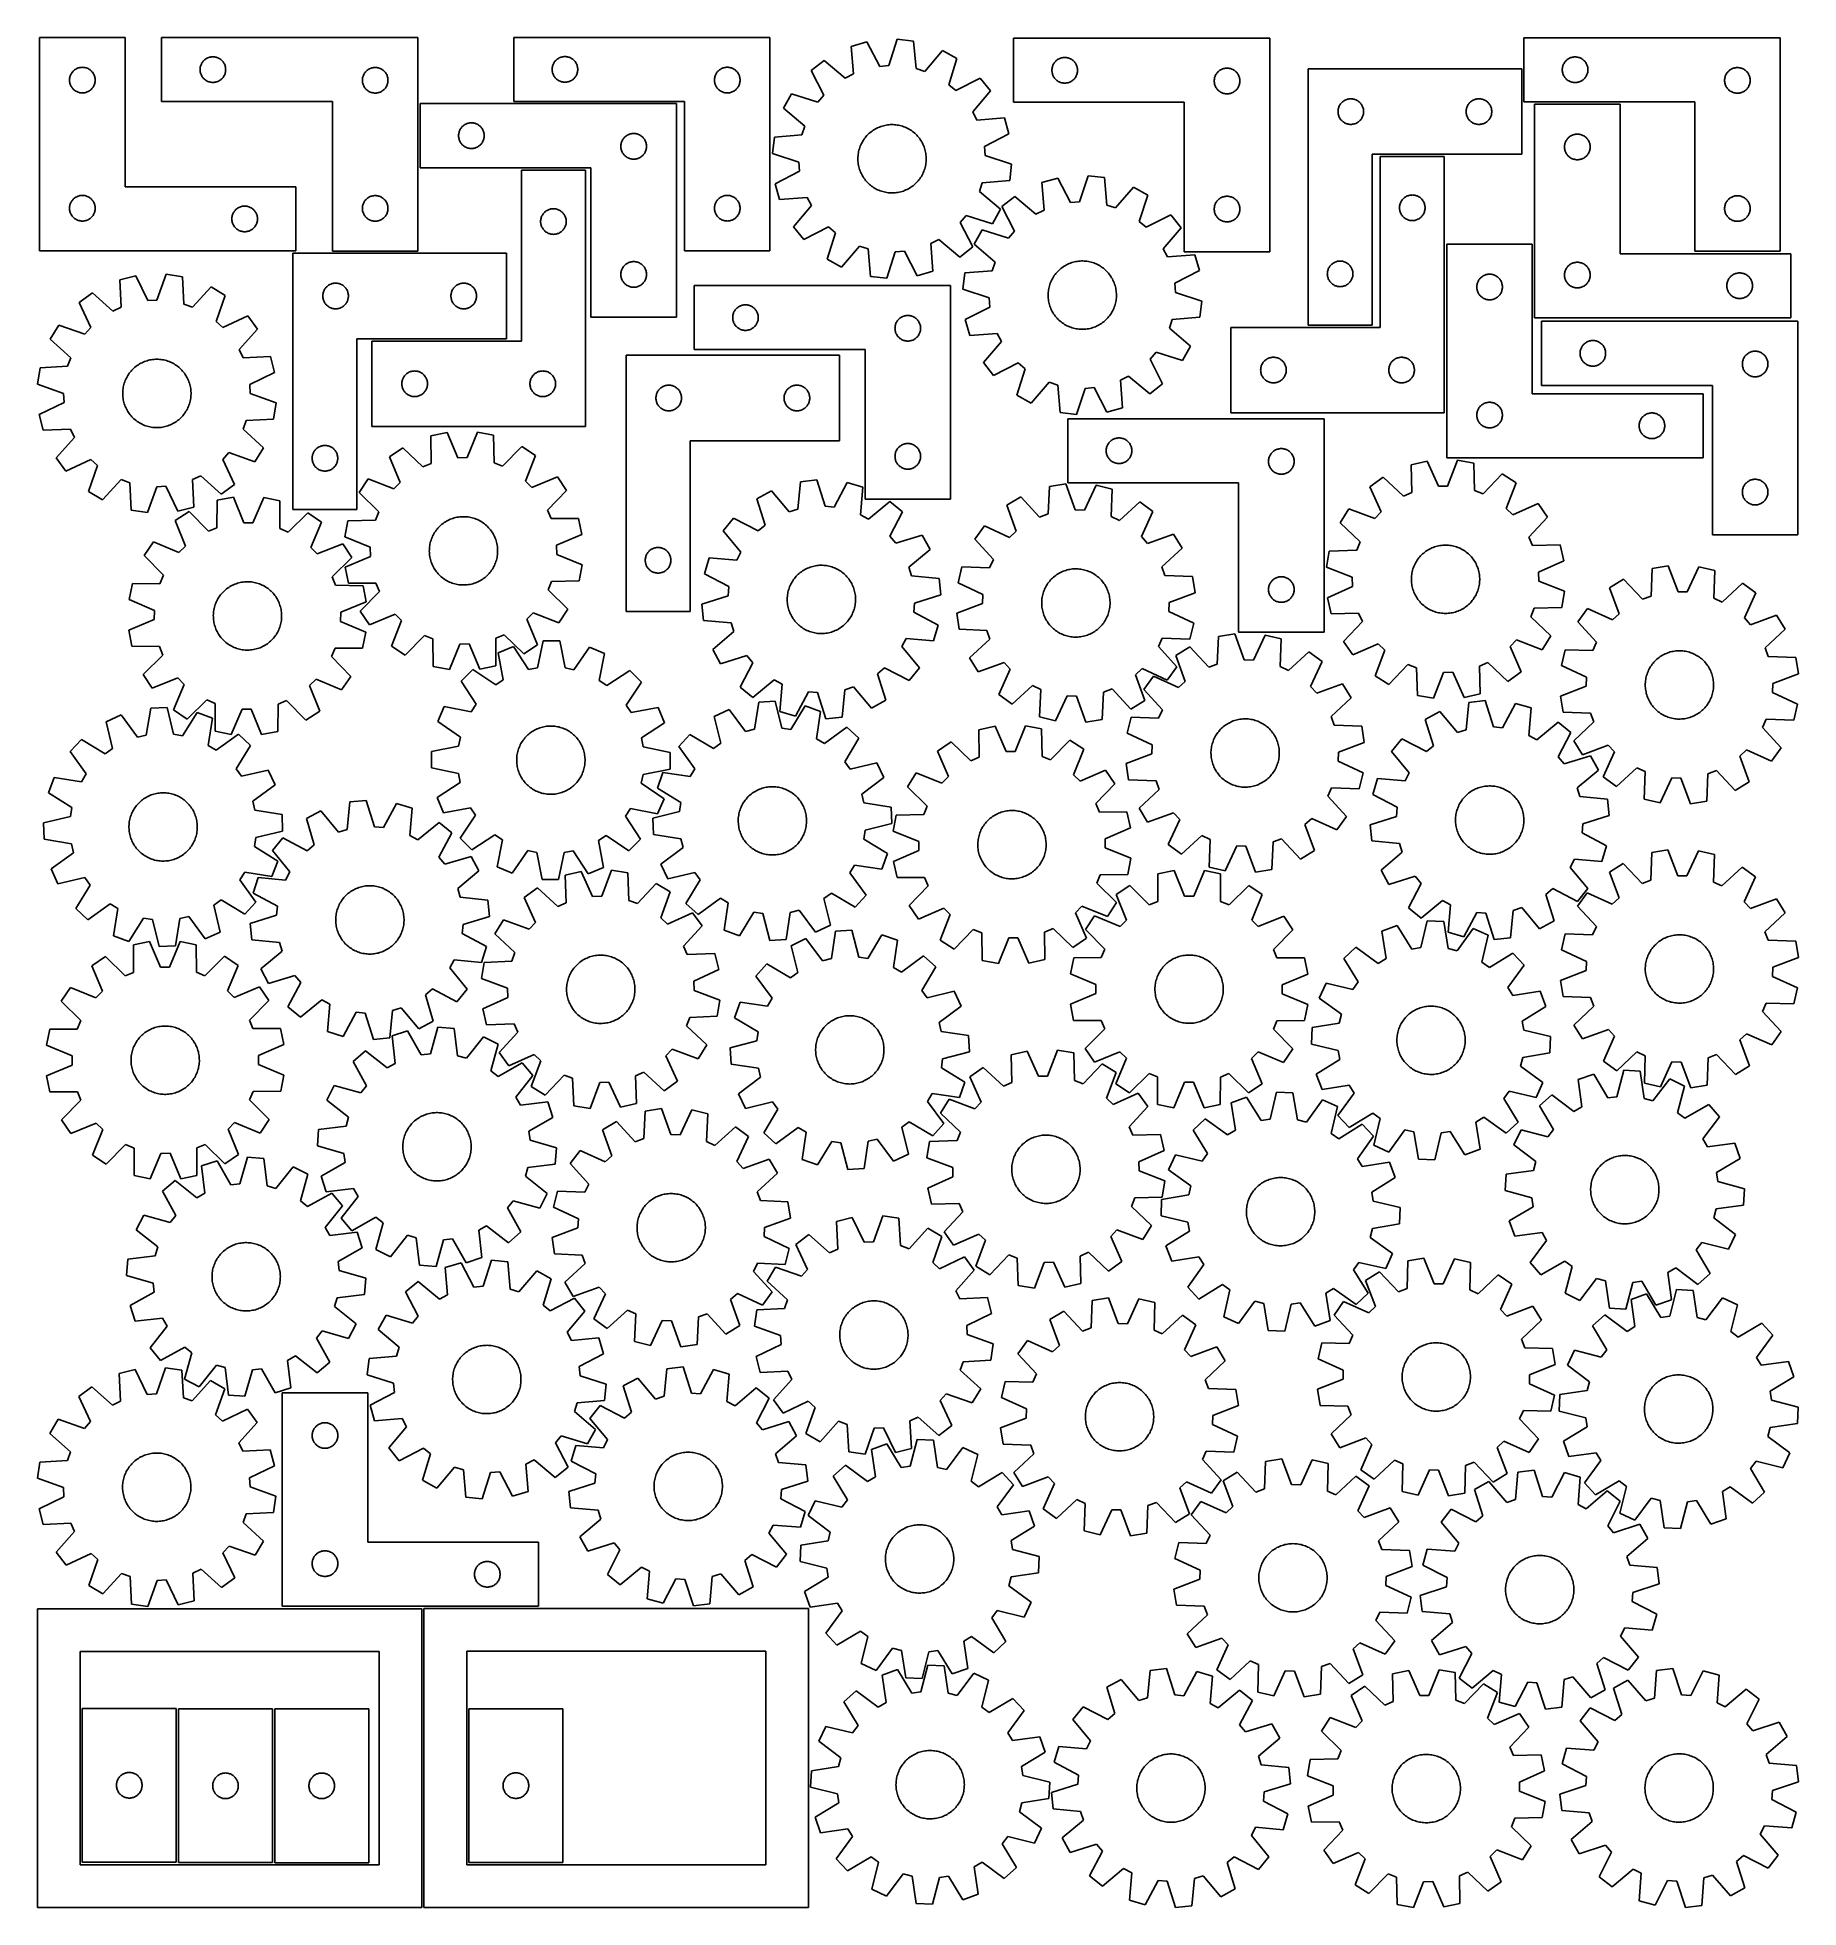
# Model space of a CAD drawing. Header units: millimetres. Extents: x 7 to 1243, y 7 to 1320.
import ezdxf

# ---------------------------------------------------------------- set-up
doc = ezdxf.new("R2010")
doc.units = ezdxf.units.MM
doc.layers.add('CUT', color=7, linetype='CONTINUOUS', true_color=0x000000)

msp = doc.modelspace()

# ---------------------------------------------------------------- linework, layer by layer
at = {"layer": 'CUT'}
for p, q in [((68.081023, 1320.474152), (8.081023, 1320.474152)), ((8.081023, 1320.474152), (8.081023, 1170.474152)), ((68.081023, 1215.474152), (68.081023, 1320.474152)), ((273.75021, 1320.354039), (93.75021, 1320.354039)), ((93.75021, 1320.354039), (93.75021, 1275.354039)), ((273.75021, 1170.354039), (273.75021, 1320.354039)), ((521.041042, 1320.487095), (341.041042, 1320.487095)), ((341.041042, 1320.487095), (341.041042, 1275.487095)), ((521.041042, 1170.487095), (521.041042, 1320.487095)), ((589.152155, 1317.346425), (578.065358, 1314.157632)), ((578.065358, 1314.157632), (579.6189, 1294.843675)), ((598.097326, 1300.158455), (589.152155, 1317.346425)), ((610.460484, 1319.134363), (604.504638, 1300.696079)), ((621.923647, 1317.837691), (610.460484, 1319.134363)), ((623.610356, 1298.534908), (621.923647, 1317.837691)), ((872.061855, 1319.879185), (692.061855, 1319.879185)), ((692.061855, 1319.879185), (692.061855, 1274.879185)), ((872.061855, 1169.879185), (872.061855, 1319.879185)), ((1230.530338, 1320.269078), (1050.530338, 1320.269078)), ((1050.530338, 1320.269078), (1050.530338, 1275.269078)), ((1230.530338, 1170.269078), (1230.530338, 1320.269078)), ((121.227838, 1300.746994), (121.435294, 1301.29819)), ((121.435294, 1301.29819), (121.678355, 1301.834637)), ((121.678355, 1301.834637), (121.955981, 1302.354039)), ((121.955981, 1302.354039), (122.266983, 1302.854171)), ((122.266983, 1302.854171), (122.61003, 1303.332892)), ((122.61003, 1303.332892), (122.983651, 1303.788151)), ((122.983651, 1303.788151), (123.386249, 1304.218)), ((123.386249, 1304.218), (123.816097, 1304.620597)), ((123.816097, 1304.620597), (124.271357, 1304.994219)), ((124.271357, 1304.994219), (124.750078, 1305.337265)), ((124.750078, 1305.337265), (125.25021, 1305.648267)), ((125.25021, 1305.648267), (125.769611, 1305.925893)), ((125.769611, 1305.925893), (126.306059, 1306.168955)), ((126.306059, 1306.168955), (126.857254, 1306.37641)), ((126.857254, 1306.37641), (127.420838, 1306.547371)), ((127.420838, 1306.547371), (127.994397, 1306.681106)), ((127.994397, 1306.681106), (128.575474, 1306.777043)), ((128.575474, 1306.777043), (129.161581, 1306.834769)), ((129.161581, 1306.834769), (129.75021, 1306.854039)), ((129.75021, 1306.854039), (130.338838, 1306.834769)), ((130.338838, 1306.834769), (130.924945, 1306.777043)), ((130.924945, 1306.777043), (131.506023, 1306.681106)), ((131.506023, 1306.681106), (132.079581, 1306.547371)), ((132.079581, 1306.547371), (132.643165, 1306.37641)), ((132.643165, 1306.37641), (133.19436, 1306.168955)), ((133.19436, 1306.168955), (133.730808, 1305.925893)), ((133.730808, 1305.925893), (134.25021, 1305.648267)), ((134.25021, 1305.648267), (134.750342, 1305.337265)), ((134.750342, 1305.337265), (135.229062, 1304.994219)), ((135.229062, 1304.994219), (135.684322, 1304.620597)), ((135.684322, 1304.620597), (136.114171, 1304.218)), ((136.114171, 1304.218), (136.516768, 1303.788151)), ((136.516768, 1303.788151), (136.89039, 1303.332892)), ((136.89039, 1303.332892), (137.233436, 1302.854171)), ((137.233436, 1302.854171), (137.544438, 1302.354039)), ((137.544438, 1302.354039), (137.822064, 1301.834637)), ((137.822064, 1301.834637), (138.065125, 1301.29819)), ((138.065125, 1301.29819), (138.272581, 1300.746994)), ((368.34771, 1300.316467), (368.518671, 1300.880051)), ((368.518671, 1300.880051), (368.726126, 1301.431246)), ((368.726126, 1301.431246), (368.969187, 1301.967694)), ((368.969187, 1301.967694), (369.246813, 1302.487095)), ((369.246813, 1302.487095), (369.557816, 1302.987228)), ((369.557816, 1302.987228), (369.900862, 1303.465948)), ((369.900862, 1303.465948), (370.274484, 1303.921208)), ((370.274484, 1303.921208), (370.677081, 1304.351056)), ((370.677081, 1304.351056), (371.10693, 1304.753654)), ((371.10693, 1304.753654), (371.562189, 1305.127276)), ((371.562189, 1305.127276), (372.04091, 1305.470322)), ((372.04091, 1305.470322), (372.541042, 1305.781324)), ((372.541042, 1305.781324), (373.060444, 1306.05895)), ((373.060444, 1306.05895), (373.596891, 1306.302011)), ((373.596891, 1306.302011), (374.148087, 1306.509467)), ((374.148087, 1306.509467), (374.711671, 1306.680428)), ((374.711671, 1306.680428), (375.285229, 1306.814163)), ((375.285229, 1306.814163), (375.866306, 1306.910099)), ((375.866306, 1306.910099), (376.452414, 1306.967826)), ((376.452414, 1306.967826), (377.041042, 1306.987095)), ((377.041042, 1306.987095), (377.62967, 1306.967826)), ((377.62967, 1306.967826), (378.215778, 1306.910099)), ((378.215778, 1306.910099), (378.796855, 1306.814163)), ((378.796855, 1306.814163), (379.370414, 1306.680428)), ((379.370414, 1306.680428), (379.933997, 1306.509467)), ((379.933997, 1306.509467), (380.485193, 1306.302011)), ((380.485193, 1306.302011), (381.02164, 1306.05895)), ((381.02164, 1306.05895), (381.541042, 1305.781324)), ((381.541042, 1305.781324), (382.041174, 1305.470322)), ((382.041174, 1305.470322), (382.519895, 1305.127276)), ((382.519895, 1305.127276), (382.975154, 1304.753654)), ((382.975154, 1304.753654), (383.405003, 1304.351056)), ((383.405003, 1304.351056), (383.8076, 1303.921208)), ((383.8076, 1303.921208), (384.181222, 1303.465948)), ((384.181222, 1303.465948), (384.524269, 1302.987228)), ((384.524269, 1302.987228), (384.835271, 1302.487095)), ((384.835271, 1302.487095), (385.112897, 1301.967694)), ((385.112897, 1301.967694), (385.355958, 1301.431246)), ((385.355958, 1301.431246), (385.563413, 1300.880051)), ((385.563413, 1300.880051), (385.734375, 1300.316467)), ((559.063243, 1304.351448), (550.040677, 1297.162654)), ((573.905055, 1291.895003), (559.063243, 1304.351448)), ((642.29419, 1311.335185), (629.73568, 1296.579636)), ((652.388557, 1305.750454), (642.29419, 1311.335185)), ((646.560018, 1287.271532), (652.388557, 1305.750454)), ((719.746939, 1300.823336), (719.99, 1301.359784)), ((719.99, 1301.359784), (720.267626, 1301.879185)), ((720.267626, 1301.879185), (720.578629, 1302.379317)), ((720.578629, 1302.379317), (720.921675, 1302.858038)), ((720.921675, 1302.858038), (721.295297, 1303.313298)), ((721.295297, 1303.313298), (721.697894, 1303.743146)), ((721.697894, 1303.743146), (722.127743, 1304.145744)), ((722.127743, 1304.145744), (722.583002, 1304.519365)), ((722.583002, 1304.519365), (723.061723, 1304.862412)), ((723.061723, 1304.862412), (723.561855, 1305.173414)), ((723.561855, 1305.173414), (724.081257, 1305.45104)), ((724.081257, 1305.45104), (724.617704, 1305.694101)), ((724.617704, 1305.694101), (725.1689, 1305.901556)), ((725.1689, 1305.901556), (725.732484, 1306.072518)), ((725.732484, 1306.072518), (726.306042, 1306.206253)), ((726.306042, 1306.206253), (726.887119, 1306.302189)), ((726.887119, 1306.302189), (727.473227, 1306.359916)), ((727.473227, 1306.359916), (728.061855, 1306.379185)), ((728.061855, 1306.379185), (728.650483, 1306.359916)), ((728.650483, 1306.359916), (729.236591, 1306.302189)), ((729.236591, 1306.302189), (729.817668, 1306.206253)), ((729.817668, 1306.206253), (730.391227, 1306.072518)), ((730.391227, 1306.072518), (730.95481, 1305.901556)), ((730.95481, 1305.901556), (731.506006, 1305.694101)), ((731.506006, 1305.694101), (732.042453, 1305.45104)), ((732.042453, 1305.45104), (732.561855, 1305.173414)), ((732.561855, 1305.173414), (733.061987, 1304.862412)), ((733.061987, 1304.862412), (733.540708, 1304.519365)), ((733.540708, 1304.519365), (733.995967, 1304.145744)), ((733.995967, 1304.145744), (734.425816, 1303.743146)), ((734.425816, 1303.743146), (734.828413, 1303.313298)), ((734.828413, 1303.313298), (735.202035, 1302.858038)), ((735.202035, 1302.858038), (735.545082, 1302.379317)), ((735.545082, 1302.379317), (735.856084, 1301.879185)), ((735.856084, 1301.879185), (736.13371, 1301.359784)), ((736.13371, 1301.359784), (736.376771, 1300.823336)), ((1078.007967, 1300.662033), (1078.215422, 1301.213229)), ((1078.215422, 1301.213229), (1078.458483, 1301.749676)), ((1078.458483, 1301.749676), (1078.736109, 1302.269078)), ((1078.736109, 1302.269078), (1079.047112, 1302.76921)), ((1079.047112, 1302.76921), (1079.390158, 1303.247931)), ((1079.390158, 1303.247931), (1079.76378, 1303.70319)), ((1079.76378, 1303.70319), (1080.166377, 1304.133039)), ((1080.166377, 1304.133039), (1080.596226, 1304.535636)), ((1080.596226, 1304.535636), (1081.051485, 1304.909258)), ((1081.051485, 1304.909258), (1081.530206, 1305.252304)), ((1081.530206, 1305.252304), (1082.030338, 1305.563307)), ((1082.030338, 1305.563307), (1082.54974, 1305.840933)), ((1082.54974, 1305.840933), (1083.086187, 1306.083994)), ((1083.086187, 1306.083994), (1083.637383, 1306.291449)), ((1083.637383, 1306.291449), (1084.200967, 1306.46241)), ((1084.200967, 1306.46241), (1084.774525, 1306.596145)), ((1084.774525, 1306.596145), (1085.355602, 1306.692082)), ((1085.355602, 1306.692082), (1085.94171, 1306.749808)), ((1085.94171, 1306.749808), (1086.530338, 1306.769078)), ((1086.530338, 1306.769078), (1087.118966, 1306.749808)), ((1087.118966, 1306.749808), (1087.705074, 1306.692082)), ((1087.705074, 1306.692082), (1088.286151, 1306.596145)), ((1088.286151, 1306.596145), (1088.859709, 1306.46241)), ((1088.859709, 1306.46241), (1089.423293, 1306.291449)), ((1089.423293, 1306.291449), (1089.974489, 1306.083994)), ((1089.974489, 1306.083994), (1090.510936, 1305.840933)), ((1090.510936, 1305.840933), (1091.030338, 1305.563307)), ((1091.030338, 1305.563307), (1091.53047, 1305.252304)), ((1091.53047, 1305.252304), (1092.009191, 1304.909258)), ((1092.009191, 1304.909258), (1092.46445, 1304.535636)), ((1092.46445, 1304.535636), (1092.894299, 1304.133039)), ((1092.894299, 1304.133039), (1093.296896, 1303.70319)), ((1093.296896, 1303.70319), (1093.670518, 1303.247931)), ((1093.670518, 1303.247931), (1094.013565, 1302.76921)), ((1094.013565, 1302.76921), (1094.324567, 1302.269078)), ((1094.324567, 1302.269078), (1094.602193, 1301.749676)), ((1094.602193, 1301.749676), (1094.845254, 1301.213229)), ((1094.845254, 1301.213229), (1095.052709, 1300.662033)), ((29.081023, 1290.474152), (29.100293, 1291.062781)), ((29.100293, 1289.885524), (29.081023, 1290.474152)), ((29.100293, 1291.062781), (29.158019, 1291.648888)), ((29.158019, 1289.299417), (29.100293, 1289.885524)), ((29.158019, 1291.648888), (29.253956, 1292.229965)), ((29.253956, 1288.71834), (29.158019, 1289.299417)), ((29.253956, 1292.229965), (29.387691, 1292.803524)), ((29.387691, 1288.144781), (29.253956, 1288.71834)), ((29.387691, 1292.803524), (29.558652, 1293.367108)), ((29.558652, 1287.581197), (29.387691, 1288.144781)), ((29.558652, 1293.367108), (29.766107, 1293.918303)), ((29.766107, 1293.918303), (30.009169, 1294.454751)), ((30.009169, 1294.454751), (30.286795, 1294.974152)), ((30.286795, 1294.974152), (30.597797, 1295.474285)), ((30.597797, 1295.474285), (30.940843, 1295.953005)), ((30.940843, 1295.953005), (31.314465, 1296.408265)), ((31.314465, 1296.408265), (31.717062, 1296.838113)), ((31.717062, 1296.838113), (32.146911, 1297.240711)), ((32.146911, 1297.240711), (32.60217, 1297.614333)), ((32.60217, 1297.614333), (33.080891, 1297.957379)), ((33.080891, 1297.957379), (33.581023, 1298.268381)), ((33.581023, 1298.268381), (34.100425, 1298.546007)), ((34.100425, 1298.546007), (34.636872, 1298.789068)), ((34.636872, 1298.789068), (35.188068, 1298.996524)), ((35.188068, 1298.996524), (35.751652, 1299.167485)), ((35.751652, 1299.167485), (36.32521, 1299.30122)), ((36.32521, 1299.30122), (36.906287, 1299.397156)), ((36.906287, 1299.397156), (37.492395, 1299.454883)), ((37.492395, 1299.454883), (38.081023, 1299.474152)), ((38.081023, 1299.474152), (38.669651, 1299.454883)), ((38.669651, 1299.454883), (39.255759, 1299.397156)), ((39.255759, 1299.397156), (39.836836, 1299.30122)), ((39.836836, 1299.30122), (40.410395, 1299.167485)), ((40.410395, 1299.167485), (40.973978, 1298.996524)), ((40.973978, 1298.996524), (41.525174, 1298.789068)), ((41.525174, 1298.789068), (42.061621, 1298.546007)), ((42.061621, 1298.546007), (42.581023, 1298.268381)), ((42.581023, 1298.268381), (43.081155, 1297.957379)), ((43.081155, 1297.957379), (43.559876, 1297.614333)), ((43.559876, 1297.614333), (44.015136, 1297.240711)), ((44.015136, 1297.240711), (44.444984, 1296.838113)), ((44.444984, 1296.838113), (44.847581, 1296.408265)), ((44.847581, 1296.408265), (45.221203, 1295.953005)), ((45.221203, 1295.953005), (45.56425, 1295.474285)), ((45.56425, 1295.474285), (45.875252, 1294.974152)), ((45.875252, 1294.974152), (46.152878, 1294.454751)), ((46.152878, 1294.454751), (46.395939, 1293.918303)), ((46.395939, 1293.918303), (46.603394, 1293.367108)), ((46.603394, 1293.367108), (46.774356, 1292.803524)), ((46.774356, 1288.144781), (46.603394, 1287.581197)), ((46.774356, 1292.803524), (46.908091, 1292.229965)), ((46.908091, 1288.71834), (46.774356, 1288.144781)), ((46.908091, 1292.229965), (47.004027, 1291.648888)), ((47.004027, 1289.299417), (46.908091, 1288.71834)), ((47.004027, 1291.648888), (47.061754, 1291.062781)), ((47.061754, 1289.885524), (47.004027, 1289.299417)), ((47.061754, 1291.062781), (47.081023, 1290.474152)), ((47.081023, 1290.474152), (47.061754, 1289.885524)), ((120.75021, 1297.854039), (120.769479, 1298.442667)), ((120.769479, 1297.265411), (120.75021, 1297.854039)), ((120.769479, 1298.442667), (120.827206, 1299.028775)), ((120.827206, 1296.679303), (120.769479, 1297.265411)), ((120.827206, 1299.028775), (120.923142, 1299.609852)), ((120.923142, 1296.098226), (120.827206, 1296.679303)), ((120.923142, 1299.609852), (121.056877, 1300.18341)), ((121.056877, 1295.524667), (120.923142, 1296.098226)), ((121.056877, 1300.18341), (121.227838, 1300.746994)), ((121.227838, 1294.961084), (121.056877, 1295.524667)), ((121.435294, 1294.409888), (121.227838, 1294.961084)), ((121.678355, 1293.873441), (121.435294, 1294.409888)), ((121.955981, 1293.354039), (121.678355, 1293.873441)), ((122.266983, 1292.853907), (121.955981, 1293.354039)), ((122.61003, 1292.375186), (122.266983, 1292.853907)), ((122.983651, 1291.919926), (122.61003, 1292.375186)), ((123.386249, 1291.490078), (122.983651, 1291.919926)), ((123.816097, 1291.087481), (123.386249, 1291.490078)), ((124.271357, 1290.713859), (123.816097, 1291.087481)), ((124.750078, 1290.370812), (124.271357, 1290.713859)), ((125.25021, 1290.05981), (124.750078, 1290.370812)), ((125.769611, 1289.782184), (125.25021, 1290.05981)), ((126.306059, 1289.539123), (125.769611, 1289.782184)), ((126.857254, 1289.331668), (126.306059, 1289.539123)), ((127.420838, 1289.160706), (126.857254, 1289.331668)), ((127.994397, 1289.026971), (127.420838, 1289.160706)), ((128.575474, 1288.931035), (127.994397, 1289.026971)), ((129.161581, 1288.873309), (128.575474, 1288.931035)), ((129.75021, 1288.854039), (129.161581, 1288.873309)), ((130.338838, 1288.873309), (129.75021, 1288.854039)), ((130.924945, 1288.931035), (130.338838, 1288.873309)), ((131.506023, 1289.026971), (130.924945, 1288.931035)), ((132.079581, 1289.160706), (131.506023, 1289.026971)), ((132.643165, 1289.331668), (132.079581, 1289.160706)), ((133.19436, 1289.539123), (132.643165, 1289.331668)), ((133.730808, 1289.782184), (133.19436, 1289.539123)), ((134.25021, 1290.05981), (133.730808, 1289.782184)), ((134.750342, 1290.370812), (134.25021, 1290.05981)), ((135.229062, 1290.713859), (134.750342, 1290.370812)), ((135.684322, 1291.087481), (135.229062, 1290.713859)), ((136.114171, 1291.490078), (135.684322, 1291.087481)), ((136.516768, 1291.919926), (136.114171, 1291.490078)), ((136.89039, 1292.375186), (136.516768, 1291.919926)), ((137.233436, 1292.853907), (136.89039, 1292.375186)), ((137.544438, 1293.354039), (137.233436, 1292.853907)), ((137.822064, 1293.873441), (137.544438, 1293.354039)), ((138.065125, 1294.409888), (137.822064, 1293.873441)), ((138.272581, 1294.961084), (138.065125, 1294.409888)), ((138.272581, 1300.746994), (138.443542, 1300.18341)), ((138.443542, 1295.524667), (138.272581, 1294.961084)), ((138.443542, 1300.18341), (138.577277, 1299.609852)), ((138.577277, 1296.098226), (138.443542, 1295.524667)), ((138.577277, 1299.609852), (138.673213, 1299.028775)), ((138.673213, 1296.679303), (138.577277, 1296.098226)), ((138.673213, 1299.028775), (138.73094, 1298.442667)), ((138.73094, 1297.265411), (138.673213, 1296.679303)), ((138.73094, 1298.442667), (138.75021, 1297.854039)), ((138.75021, 1297.854039), (138.73094, 1297.265411)), ((234.75021, 1290.354039), (234.769479, 1290.942667)), ((234.769479, 1289.765411), (234.75021, 1290.354039)), ((234.769479, 1290.942667), (234.827206, 1291.528775)), ((234.827206, 1289.179303), (234.769479, 1289.765411)), ((234.827206, 1291.528775), (234.923142, 1292.109852)), ((234.923142, 1288.598226), (234.827206, 1289.179303)), ((234.923142, 1292.109852), (235.056877, 1292.68341)), ((235.056877, 1288.024667), (234.923142, 1288.598226)), ((235.056877, 1292.68341), (235.227838, 1293.246994)), ((235.227838, 1287.461084), (235.056877, 1288.024667)), ((235.227838, 1293.246994), (235.435294, 1293.79819)), ((235.435294, 1293.79819), (235.678355, 1294.334637)), ((235.678355, 1294.334637), (235.955981, 1294.854039)), ((235.955981, 1294.854039), (236.266983, 1295.354171)), ((236.266983, 1295.354171), (236.61003, 1295.832892)), ((236.61003, 1295.832892), (236.983651, 1296.288151)), ((236.983651, 1296.288151), (237.386249, 1296.718)), ((237.386249, 1296.718), (237.816097, 1297.120597)), ((237.816097, 1297.120597), (238.271357, 1297.494219)), ((238.271357, 1297.494219), (238.750078, 1297.837265)), ((238.750078, 1297.837265), (239.25021, 1298.148267)), ((239.25021, 1298.148267), (239.769611, 1298.425893)), ((239.769611, 1298.425893), (240.306059, 1298.668955)), ((240.306059, 1298.668955), (240.857254, 1298.87641)), ((240.857254, 1298.87641), (241.420838, 1299.047371)), ((241.420838, 1299.047371), (241.994397, 1299.181106)), ((241.994397, 1299.181106), (242.575474, 1299.277043)), ((242.575474, 1299.277043), (243.161581, 1299.334769)), ((243.161581, 1299.334769), (243.75021, 1299.354039)), ((243.75021, 1299.354039), (244.338838, 1299.334769)), ((244.338838, 1299.334769), (244.924945, 1299.277043)), ((244.924945, 1299.277043), (245.506023, 1299.181106)), ((245.506023, 1299.181106), (246.079581, 1299.047371)), ((246.079581, 1299.047371), (246.643165, 1298.87641)), ((246.643165, 1298.87641), (247.19436, 1298.668955)), ((247.19436, 1298.668955), (247.730808, 1298.425893)), ((247.730808, 1298.425893), (248.25021, 1298.148267)), ((248.25021, 1298.148267), (248.750342, 1297.837265)), ((248.750342, 1297.837265), (249.229062, 1297.494219)), ((249.229062, 1297.494219), (249.684322, 1297.120597)), ((249.684322, 1297.120597), (250.114171, 1296.718)), ((250.114171, 1296.718), (250.516768, 1296.288151)), ((250.516768, 1296.288151), (250.89039, 1295.832892)), ((250.89039, 1295.832892), (251.233436, 1295.354171)), ((251.233436, 1295.354171), (251.544438, 1294.854039)), ((251.544438, 1294.854039), (251.822064, 1294.334637)), ((251.822064, 1294.334637), (252.065125, 1293.79819)), ((252.065125, 1293.79819), (252.272581, 1293.246994)), ((252.272581, 1293.246994), (252.443542, 1292.68341)), ((252.443542, 1288.024667), (252.272581, 1287.461084)), ((252.443542, 1292.68341), (252.577277, 1292.109852)), ((252.577277, 1288.598226), (252.443542, 1288.024667)), ((252.577277, 1292.109852), (252.673213, 1291.528775)), ((252.673213, 1289.179303), (252.577277, 1288.598226)), ((252.673213, 1291.528775), (252.73094, 1290.942667)), ((252.73094, 1289.765411), (252.673213, 1289.179303)), ((252.73094, 1290.942667), (252.75021, 1290.354039)), ((252.75021, 1290.354039), (252.73094, 1289.765411)), ((368.041042, 1297.987095), (368.060312, 1298.575724)), ((368.060312, 1297.398467), (368.041042, 1297.987095)), ((368.060312, 1298.575724), (368.118038, 1299.161831)), ((368.118038, 1296.81236), (368.060312, 1297.398467)), ((368.118038, 1299.161831), (368.213975, 1299.742908)), ((368.213975, 1296.231283), (368.118038, 1296.81236)), ((368.213975, 1299.742908), (368.34771, 1300.316467)), ((368.34771, 1295.657724), (368.213975, 1296.231283)), ((368.518671, 1295.09414), (368.34771, 1295.657724)), ((368.726126, 1294.542945), (368.518671, 1295.09414)), ((368.969187, 1294.006497), (368.726126, 1294.542945)), ((369.246813, 1293.487095), (368.969187, 1294.006497)), ((369.557816, 1292.986963), (369.246813, 1293.487095)), ((369.900862, 1292.508243), (369.557816, 1292.986963)), ((370.274484, 1292.052983), (369.900862, 1292.508243)), ((370.677081, 1291.623134), (370.274484, 1292.052983)), ((371.10693, 1291.220537), (370.677081, 1291.623134)), ((371.562189, 1290.846915), (371.10693, 1291.220537)), ((372.04091, 1290.503869), (371.562189, 1290.846915)), ((372.541042, 1290.192867), (372.04091, 1290.503869)), ((373.060444, 1289.915241), (372.541042, 1290.192867)), ((373.596891, 1289.67218), (373.060444, 1289.915241)), ((374.148087, 1289.464724), (373.596891, 1289.67218)), ((374.711671, 1289.293763), (374.148087, 1289.464724)), ((375.285229, 1289.160028), (374.711671, 1289.293763)), ((375.866306, 1289.064092), (375.285229, 1289.160028)), ((376.452414, 1289.006365), (375.866306, 1289.064092)), ((377.041042, 1288.987095), (376.452414, 1289.006365)), ((377.62967, 1289.006365), (377.041042, 1288.987095)), ((378.215778, 1289.064092), (377.62967, 1289.006365)), ((378.796855, 1289.160028), (378.215778, 1289.064092)), ((379.370414, 1289.293763), (378.796855, 1289.160028)), ((379.933997, 1289.464724), (379.370414, 1289.293763)), ((380.485193, 1289.67218), (379.933997, 1289.464724)), ((381.02164, 1289.915241), (380.485193, 1289.67218)), ((381.541042, 1290.192867), (381.02164, 1289.915241)), ((382.041174, 1290.503869), (381.541042, 1290.192867)), ((382.519895, 1290.846915), (382.041174, 1290.503869)), ((382.975154, 1291.220537), (382.519895, 1290.846915)), ((383.405003, 1291.623134), (382.975154, 1291.220537)), ((383.8076, 1292.052983), (383.405003, 1291.623134)), ((384.181222, 1292.508243), (383.8076, 1292.052983)), ((384.524269, 1292.986963), (384.181222, 1292.508243)), ((384.835271, 1293.487095), (384.524269, 1292.986963)), ((385.112897, 1294.006497), (384.835271, 1293.487095)), ((385.355958, 1294.542945), (385.112897, 1294.006497)), ((385.563413, 1295.09414), (385.355958, 1294.542945)), ((385.734375, 1295.657724), (385.563413, 1295.09414)), ((385.734375, 1300.316467), (385.86811, 1299.742908)), ((385.86811, 1296.231283), (385.734375, 1295.657724)), ((385.86811, 1299.742908), (385.964046, 1299.161831)), ((385.964046, 1296.81236), (385.86811, 1296.231283)), ((385.964046, 1299.161831), (386.021772, 1298.575724)), ((386.021772, 1297.398467), (385.964046, 1296.81236)), ((386.021772, 1298.575724), (386.041042, 1297.987095)), ((386.041042, 1297.987095), (386.021772, 1297.398467)), ((482.041042, 1290.487095), (482.060312, 1291.075724)), ((482.060312, 1289.898467), (482.041042, 1290.487095)), ((482.060312, 1291.075724), (482.118038, 1291.661831)), ((482.118038, 1289.31236), (482.060312, 1289.898467)), ((482.118038, 1291.661831), (482.213975, 1292.242908)), ((482.213975, 1288.731283), (482.118038, 1289.31236)), ((482.213975, 1292.242908), (482.34771, 1292.816467)), ((482.34771, 1288.157724), (482.213975, 1288.731283)), ((482.34771, 1292.816467), (482.518671, 1293.380051)), ((482.518671, 1287.59414), (482.34771, 1288.157724)), ((482.518671, 1293.380051), (482.726126, 1293.931246)), ((482.726126, 1293.931246), (482.969187, 1294.467694)), ((482.969187, 1294.467694), (483.246813, 1294.987095)), ((483.246813, 1294.987095), (483.557816, 1295.487228)), ((483.557816, 1295.487228), (483.900862, 1295.965948)), ((483.900862, 1295.965948), (484.274484, 1296.421208)), ((484.274484, 1296.421208), (484.677081, 1296.851056)), ((484.677081, 1296.851056), (485.10693, 1297.253654)), ((485.10693, 1297.253654), (485.562189, 1297.627276)), ((485.562189, 1297.627276), (486.04091, 1297.970322)), ((486.04091, 1297.970322), (486.541042, 1298.281324)), ((486.541042, 1298.281324), (487.060444, 1298.55895)), ((487.060444, 1298.55895), (487.596891, 1298.802011)), ((487.596891, 1298.802011), (488.148087, 1299.009467)), ((488.148087, 1299.009467), (488.711671, 1299.180428)), ((488.711671, 1299.180428), (489.285229, 1299.314163)), ((489.285229, 1299.314163), (489.866306, 1299.410099)), ((489.866306, 1299.410099), (490.452414, 1299.467826)), ((490.452414, 1299.467826), (491.041042, 1299.487095)), ((491.041042, 1299.487095), (491.62967, 1299.467826)), ((491.62967, 1299.467826), (492.215778, 1299.410099)), ((492.215778, 1299.410099), (492.796855, 1299.314163)), ((492.796855, 1299.314163), (493.370414, 1299.180428)), ((493.370414, 1299.180428), (493.933997, 1299.009467)), ((493.933997, 1299.009467), (494.485193, 1298.802011)), ((494.485193, 1298.802011), (495.02164, 1298.55895)), ((495.02164, 1298.55895), (495.541042, 1298.281324)), ((495.541042, 1298.281324), (496.041174, 1297.970322)), ((496.041174, 1297.970322), (496.519895, 1297.627276)), ((496.519895, 1297.627276), (496.975154, 1297.253654)), ((496.975154, 1297.253654), (497.405003, 1296.851056)), ((497.405003, 1296.851056), (497.8076, 1296.421208)), ((497.8076, 1296.421208), (498.181222, 1295.965948)), ((498.181222, 1295.965948), (498.524269, 1295.487228)), ((498.524269, 1295.487228), (498.835271, 1294.987095)), ((498.835271, 1294.987095), (499.112897, 1294.467694)), ((499.112897, 1294.467694), (499.355958, 1293.931246)), ((499.355958, 1293.931246), (499.563413, 1293.380051)), ((499.563413, 1293.380051), (499.734375, 1292.816467)), ((499.734375, 1288.157724), (499.563413, 1287.59414)), ((499.734375, 1292.816467), (499.86811, 1292.242908)), ((499.86811, 1288.731283), (499.734375, 1288.157724)), ((499.86811, 1292.242908), (499.964046, 1291.661831)), ((499.964046, 1289.31236), (499.86811, 1288.731283)), ((499.964046, 1291.661831), (500.021772, 1291.075724)), ((500.021772, 1289.898467), (499.964046, 1289.31236)), ((500.021772, 1291.075724), (500.041042, 1290.487095)), ((500.041042, 1290.487095), (500.021772, 1289.898467)), ((550.040677, 1297.162654), (558.867094, 1279.913399)), ((579.6189, 1294.843675), (573.905055, 1291.895003)), ((604.504638, 1300.696079), (598.097326, 1300.158455)), ((629.73568, 1296.579636), (623.610356, 1298.534908)), ((668.720084, 1291.947453), (651.470829, 1283.121036)), ((675.908878, 1282.924886), (668.720084, 1291.947453)), ((719.061855, 1297.379185), (719.081125, 1297.967813)), ((719.081125, 1296.790557), (719.061855, 1297.379185)), ((719.081125, 1297.967813), (719.138851, 1298.553921)), ((719.138851, 1296.20445), (719.081125, 1296.790557)), ((719.138851, 1298.553921), (719.234788, 1299.134998)), ((719.234788, 1295.623372), (719.138851, 1296.20445)), ((719.234788, 1299.134998), (719.368523, 1299.708557)), ((719.368523, 1295.049814), (719.234788, 1295.623372)), ((719.368523, 1299.708557), (719.539484, 1300.27214)), ((719.539484, 1294.48623), (719.368523, 1295.049814)), ((719.539484, 1300.27214), (719.746939, 1300.823336)), ((719.746939, 1293.935034), (719.539484, 1294.48623)), ((719.99, 1293.398587), (719.746939, 1293.935034)), ((720.267626, 1292.879185), (719.99, 1293.398587)), ((720.578629, 1292.379053), (720.267626, 1292.879185)), ((720.921675, 1291.900332), (720.578629, 1292.379053)), ((721.295297, 1291.445073), (720.921675, 1291.900332)), ((721.697894, 1291.015224), (721.295297, 1291.445073)), ((722.127743, 1290.612627), (721.697894, 1291.015224)), ((722.583002, 1290.239005), (722.127743, 1290.612627)), ((723.061723, 1289.895959), (722.583002, 1290.239005)), ((723.561855, 1289.584957), (723.061723, 1289.895959)), ((724.081257, 1289.307331), (723.561855, 1289.584957)), ((724.617704, 1289.06427), (724.081257, 1289.307331)), ((725.1689, 1288.856814), (724.617704, 1289.06427)), ((725.732484, 1288.685853), (725.1689, 1288.856814)), ((726.306042, 1288.552118), (725.732484, 1288.685853)), ((726.887119, 1288.456182), (726.306042, 1288.552118)), ((727.473227, 1288.398455), (726.887119, 1288.456182)), ((728.061855, 1288.379185), (727.473227, 1288.398455)), ((728.650483, 1288.398455), (728.061855, 1288.379185)), ((729.236591, 1288.456182), (728.650483, 1288.398455)), ((729.817668, 1288.552118), (729.236591, 1288.456182)), ((730.391227, 1288.685853), (729.817668, 1288.552118)), ((730.95481, 1288.856814), (730.391227, 1288.685853)), ((731.506006, 1289.06427), (730.95481, 1288.856814)), ((732.042453, 1289.307331), (731.506006, 1289.06427)), ((732.561855, 1289.584957), (732.042453, 1289.307331)), ((733.061987, 1289.895959), (732.561855, 1289.584957)), ((733.540708, 1290.239005), (733.061987, 1289.895959)), ((733.995967, 1290.612627), (733.540708, 1290.239005)), ((734.425816, 1291.015224), (733.995967, 1290.612627)), ((734.828413, 1291.445073), (734.425816, 1291.015224)), ((735.202035, 1291.900332), (734.828413, 1291.445073)), ((735.545082, 1292.379053), (735.202035, 1291.900332)), ((735.856084, 1292.879185), (735.545082, 1292.379053)), ((736.13371, 1293.398587), (735.856084, 1292.879185)), ((736.376771, 1293.935034), (736.13371, 1293.398587)), ((736.376771, 1300.823336), (736.584226, 1300.27214)), ((736.584226, 1294.48623), (736.376771, 1293.935034)), ((736.584226, 1300.27214), (736.755188, 1299.708557)), ((736.755188, 1295.049814), (736.584226, 1294.48623)), ((736.755188, 1299.708557), (736.888923, 1299.134998)), ((736.888923, 1295.623372), (736.755188, 1295.049814)), ((736.888923, 1299.134998), (736.984859, 1298.553921)), ((736.984859, 1296.20445), (736.888923, 1295.623372)), ((736.984859, 1298.553921), (737.042585, 1297.967813)), ((737.042585, 1296.790557), (736.984859, 1296.20445)), ((737.042585, 1297.967813), (737.061855, 1297.379185)), ((737.061855, 1297.379185), (737.042585, 1296.790557)), ((833.061855, 1289.879185), (833.081125, 1290.467813)), ((833.081125, 1289.290557), (833.061855, 1289.879185)), ((833.081125, 1290.467813), (833.138851, 1291.053921)), ((833.138851, 1288.70445), (833.081125, 1289.290557)), ((833.138851, 1291.053921), (833.234788, 1291.634998)), ((833.234788, 1288.123372), (833.138851, 1288.70445)), ((833.234788, 1291.634998), (833.368523, 1292.208557)), ((833.368523, 1287.549814), (833.234788, 1288.123372)), ((833.368523, 1292.208557), (833.539484, 1292.77214)), ((833.539484, 1292.77214), (833.746939, 1293.323336)), ((833.746939, 1293.323336), (833.99, 1293.859784)), ((833.99, 1293.859784), (834.267626, 1294.379185)), ((834.267626, 1294.379185), (834.578629, 1294.879317)), ((834.578629, 1294.879317), (834.921675, 1295.358038)), ((834.921675, 1295.358038), (835.295297, 1295.813298)), ((835.295297, 1295.813298), (835.697894, 1296.243146)), ((835.697894, 1296.243146), (836.127743, 1296.645744)), ((836.127743, 1296.645744), (836.583002, 1297.019365)), ((836.583002, 1297.019365), (837.061723, 1297.362412)), ((837.061723, 1297.362412), (837.561855, 1297.673414)), ((837.561855, 1297.673414), (838.081257, 1297.95104)), ((838.081257, 1297.95104), (838.617704, 1298.194101)), ((838.617704, 1298.194101), (839.1689, 1298.401556)), ((839.1689, 1298.401556), (839.732484, 1298.572518)), ((839.732484, 1298.572518), (840.306042, 1298.706253)), ((840.306042, 1298.706253), (840.887119, 1298.802189)), ((840.887119, 1298.802189), (841.473227, 1298.859916)), ((841.473227, 1298.859916), (842.061855, 1298.879185)), ((842.061855, 1298.879185), (842.650483, 1298.859916)), ((842.650483, 1298.859916), (843.236591, 1298.802189)), ((843.236591, 1298.802189), (843.817668, 1298.706253)), ((843.817668, 1298.706253), (844.391227, 1298.572518)), ((844.391227, 1298.572518), (844.95481, 1298.401556)), ((844.95481, 1298.401556), (845.506006, 1298.194101)), ((845.506006, 1298.194101), (846.042453, 1297.95104)), ((846.042453, 1297.95104), (846.561855, 1297.673414)), ((846.561855, 1297.673414), (847.061987, 1297.362412)), ((847.061987, 1297.362412), (847.540708, 1297.019365)), ((847.540708, 1297.019365), (847.995967, 1296.645744)), ((847.995967, 1296.645744), (848.425816, 1296.243146)), ((848.425816, 1296.243146), (848.828413, 1295.813298)), ((848.828413, 1295.813298), (849.202035, 1295.358038)), ((849.202035, 1295.358038), (849.545082, 1294.879317)), ((849.545082, 1294.879317), (849.856084, 1294.379185)), ((849.856084, 1294.379185), (850.13371, 1293.859784)), ((850.13371, 1293.859784), (850.376771, 1293.323336)), ((850.376771, 1293.323336), (850.584226, 1292.77214)), ((850.584226, 1292.77214), (850.755188, 1292.208557)), ((850.755188, 1292.208557), (850.888923, 1291.634998)), ((850.888923, 1288.123372), (850.755188, 1287.549814)), ((850.888923, 1291.634998), (850.984859, 1291.053921)), ((850.984859, 1288.70445), (850.888923, 1288.123372)), ((850.984859, 1291.053921), (851.042585, 1290.467813)), ((851.042585, 1289.290557), (850.984859, 1288.70445)), ((851.042585, 1290.467813), (851.061855, 1289.879185)), ((851.061855, 1289.879185), (851.042585, 1289.290557)), ((898.998406, 1298.357937), (898.998406, 1118.357937)), ((1048.998406, 1298.357937), (898.998406, 1298.357937)), ((1048.998406, 1238.357937), (1048.998406, 1298.357937)), ((1077.530338, 1297.769078), (1077.549608, 1298.357706)), ((1077.549608, 1297.18045), (1077.530338, 1297.769078)), ((1077.549608, 1298.357706), (1077.607334, 1298.943814)), ((1077.607334, 1296.594342), (1077.549608, 1297.18045)), ((1077.607334, 1298.943814), (1077.703271, 1299.524891)), ((1077.703271, 1296.013265), (1077.607334, 1296.594342)), ((1077.703271, 1299.524891), (1077.837006, 1300.098449)), ((1077.837006, 1295.439706), (1077.703271, 1296.013265)), ((1077.837006, 1300.098449), (1078.007967, 1300.662033)), ((1078.007967, 1294.876123), (1077.837006, 1295.439706)), ((1078.215422, 1294.324927), (1078.007967, 1294.876123)), ((1078.458483, 1293.78848), (1078.215422, 1294.324927)), ((1078.736109, 1293.269078), (1078.458483, 1293.78848)), ((1079.047112, 1292.768946), (1078.736109, 1293.269078)), ((1079.390158, 1292.290225), (1079.047112, 1292.768946)), ((1079.76378, 1291.834966), (1079.390158, 1292.290225)), ((1080.166377, 1291.405117), (1079.76378, 1291.834966)), ((1080.596226, 1291.00252), (1080.166377, 1291.405117)), ((1081.051485, 1290.628898), (1080.596226, 1291.00252)), ((1081.530206, 1290.285851), (1081.051485, 1290.628898)), ((1082.030338, 1289.974849), (1081.530206, 1290.285851)), ((1082.54974, 1289.697223), (1082.030338, 1289.974849)), ((1083.086187, 1289.454162), (1082.54974, 1289.697223)), ((1083.637383, 1289.246707), (1083.086187, 1289.454162)), ((1084.200967, 1289.075745), (1083.637383, 1289.246707)), ((1084.774525, 1288.94201), (1084.200967, 1289.075745)), ((1085.355602, 1288.846074), (1084.774525, 1288.94201)), ((1085.94171, 1288.788348), (1085.355602, 1288.846074)), ((1086.530338, 1288.769078), (1085.94171, 1288.788348)), ((1087.118966, 1288.788348), (1086.530338, 1288.769078)), ((1087.705074, 1288.846074), (1087.118966, 1288.788348)), ((1088.286151, 1288.94201), (1087.705074, 1288.846074)), ((1088.859709, 1289.075745), (1088.286151, 1288.94201)), ((1089.423293, 1289.246707), (1088.859709, 1289.075745)), ((1089.974489, 1289.454162), (1089.423293, 1289.246707)), ((1090.510936, 1289.697223), (1089.974489, 1289.454162)), ((1091.030338, 1289.974849), (1090.510936, 1289.697223)), ((1091.53047, 1290.285851), (1091.030338, 1289.974849)), ((1092.009191, 1290.628898), (1091.53047, 1290.285851)), ((1092.46445, 1291.00252), (1092.009191, 1290.628898)), ((1092.894299, 1291.405117), (1092.46445, 1291.00252)), ((1093.296896, 1291.834966), (1092.894299, 1291.405117)), ((1093.670518, 1292.290225), (1093.296896, 1291.834966)), ((1094.013565, 1292.768946), (1093.670518, 1292.290225)), ((1094.324567, 1293.269078), (1094.013565, 1292.768946)), ((1094.602193, 1293.78848), (1094.324567, 1293.269078)), ((1094.845254, 1294.324927), (1094.602193, 1293.78848)), ((1095.052709, 1294.876123), (1094.845254, 1294.324927)), ((1095.052709, 1300.662033), (1095.223671, 1300.098449)), ((1095.223671, 1295.439706), (1095.052709, 1294.876123)), ((1095.223671, 1300.098449), (1095.357406, 1299.524891)), ((1095.357406, 1296.013265), (1095.223671, 1295.439706)), ((1095.357406, 1299.524891), (1095.453342, 1298.943814)), ((1095.453342, 1296.594342), (1095.357406, 1296.013265)), ((1095.453342, 1298.943814), (1095.511068, 1298.357706)), ((1095.511068, 1297.18045), (1095.453342, 1296.594342)), ((1095.511068, 1298.357706), (1095.530338, 1297.769078)), ((1095.530338, 1297.769078), (1095.511068, 1297.18045)), ((1191.530338, 1290.269078), (1191.549608, 1290.857706)), ((1191.549608, 1289.68045), (1191.530338, 1290.269078)), ((1191.549608, 1290.857706), (1191.607334, 1291.443814)), ((1191.607334, 1289.094342), (1191.549608, 1289.68045)), ((1191.607334, 1291.443814), (1191.703271, 1292.024891)), ((1191.703271, 1288.513265), (1191.607334, 1289.094342)), ((1191.703271, 1292.024891), (1191.837006, 1292.598449)), ((1191.837006, 1287.939706), (1191.703271, 1288.513265)), ((1191.837006, 1292.598449), (1192.007967, 1293.162033)), ((1192.007967, 1287.376123), (1191.837006, 1287.939706)), ((1192.007967, 1293.162033), (1192.215422, 1293.713229)), ((1192.215422, 1293.713229), (1192.458483, 1294.249676)), ((1192.458483, 1294.249676), (1192.736109, 1294.769078)), ((1192.736109, 1294.769078), (1193.047112, 1295.26921)), ((1193.047112, 1295.26921), (1193.390158, 1295.747931)), ((1193.390158, 1295.747931), (1193.76378, 1296.20319)), ((1193.76378, 1296.20319), (1194.166377, 1296.633039)), ((1194.166377, 1296.633039), (1194.596226, 1297.035636)), ((1194.596226, 1297.035636), (1195.051485, 1297.409258)), ((1195.051485, 1297.409258), (1195.530206, 1297.752304)), ((1195.530206, 1297.752304), (1196.030338, 1298.063307)), ((1196.030338, 1298.063307), (1196.54974, 1298.340933)), ((1196.54974, 1298.340933), (1197.086187, 1298.583994)), ((1197.086187, 1298.583994), (1197.637383, 1298.791449)), ((1197.637383, 1298.791449), (1198.200967, 1298.96241)), ((1198.200967, 1298.96241), (1198.774525, 1299.096145)), ((1198.774525, 1299.096145), (1199.355602, 1299.192082)), ((1199.355602, 1299.192082), (1199.94171, 1299.249808)), ((1199.94171, 1299.249808), (1200.530338, 1299.269078)), ((1200.530338, 1299.269078), (1201.118966, 1299.249808)), ((1201.118966, 1299.249808), (1201.705074, 1299.192082)), ((1201.705074, 1299.192082), (1202.286151, 1299.096145)), ((1202.286151, 1299.096145), (1202.859709, 1298.96241)), ((1202.859709, 1298.96241), (1203.423293, 1298.791449)), ((1203.423293, 1298.791449), (1203.974489, 1298.583994)), ((1203.974489, 1298.583994), (1204.510936, 1298.340933)), ((1204.510936, 1298.340933), (1205.030338, 1298.063307)), ((1205.030338, 1298.063307), (1205.53047, 1297.752304)), ((1205.53047, 1297.752304), (1206.009191, 1297.409258)), ((1206.009191, 1297.409258), (1206.46445, 1297.035636)), ((1206.46445, 1297.035636), (1206.894299, 1296.633039)), ((1206.894299, 1296.633039), (1207.296896, 1296.20319)), ((1207.296896, 1296.20319), (1207.670518, 1295.747931)), ((1207.670518, 1295.747931), (1208.013565, 1295.26921)), ((1208.013565, 1295.26921), (1208.324567, 1294.769078)), ((1208.324567, 1294.769078), (1208.602193, 1294.249676)), ((1208.602193, 1294.249676), (1208.845254, 1293.713229)), ((1208.845254, 1293.713229), (1209.052709, 1293.162033)), ((1209.052709, 1293.162033), (1209.223671, 1292.598449)), ((1209.223671, 1287.939706), (1209.052709, 1287.376123)), ((1209.223671, 1292.598449), (1209.357406, 1292.024891)), ((1209.357406, 1288.513265), (1209.223671, 1287.939706)), ((1209.357406, 1292.024891), (1209.453342, 1291.443814)), ((1209.453342, 1289.094342), (1209.357406, 1288.513265)), ((1209.453342, 1291.443814), (1209.511068, 1290.857706)), ((1209.511068, 1289.68045), (1209.453342, 1289.094342)), ((1209.511068, 1290.857706), (1209.530338, 1290.269078)), ((1209.530338, 1290.269078), (1209.511068, 1289.68045)), ((29.766107, 1287.030002), (29.558652, 1287.581197)), ((30.009169, 1286.493554), (29.766107, 1287.030002)), ((30.286795, 1285.974152), (30.009169, 1286.493554)), ((30.597797, 1285.47402), (30.286795, 1285.974152)), ((30.940843, 1284.9953), (30.597797, 1285.47402)), ((31.314465, 1284.54004), (30.940843, 1284.9953)), ((31.717062, 1284.110191), (31.314465, 1284.54004)), ((32.146911, 1283.707594), (31.717062, 1284.110191)), ((32.60217, 1283.333972), (32.146911, 1283.707594)), ((33.080891, 1282.990926), (32.60217, 1283.333972)), ((33.581023, 1282.679924), (33.080891, 1282.990926)), ((34.100425, 1282.402298), (33.581023, 1282.679924)), ((34.636872, 1282.159237), (34.100425, 1282.402298)), ((35.188068, 1281.951781), (34.636872, 1282.159237)), ((35.751652, 1281.78082), (35.188068, 1281.951781)), ((36.32521, 1281.647085), (35.751652, 1281.78082)), ((36.906287, 1281.551149), (36.32521, 1281.647085)), ((37.492395, 1281.493422), (36.906287, 1281.551149)), ((38.081023, 1281.474152), (37.492395, 1281.493422)), ((38.669651, 1281.493422), (38.081023, 1281.474152)), ((39.255759, 1281.551149), (38.669651, 1281.493422)), ((39.836836, 1281.647085), (39.255759, 1281.551149)), ((40.410395, 1281.78082), (39.836836, 1281.647085)), ((40.973978, 1281.951781), (40.410395, 1281.78082)), ((41.525174, 1282.159237), (40.973978, 1281.951781)), ((42.061621, 1282.402298), (41.525174, 1282.159237)), ((42.581023, 1282.679924), (42.061621, 1282.402298)), ((43.081155, 1282.990926), (42.581023, 1282.679924)), ((43.559876, 1283.333972), (43.081155, 1282.990926)), ((44.015136, 1283.707594), (43.559876, 1283.333972)), ((44.444984, 1284.110191), (44.015136, 1283.707594)), ((44.847581, 1284.54004), (44.444984, 1284.110191)), ((45.221203, 1284.9953), (44.847581, 1284.54004)), ((45.56425, 1285.47402), (45.221203, 1284.9953)), ((45.875252, 1285.974152), (45.56425, 1285.47402)), ((46.152878, 1286.493554), (45.875252, 1285.974152)), ((46.395939, 1287.030002), (46.152878, 1286.493554)), ((46.603394, 1287.581197), (46.395939, 1287.030002)), ((93.75021, 1275.354039), (213.75021, 1275.354039)), ((213.75021, 1275.354039), (213.75021, 1170.354039)), ((235.435294, 1286.909888), (235.227838, 1287.461084)), ((235.678355, 1286.373441), (235.435294, 1286.909888)), ((235.955981, 1285.854039), (235.678355, 1286.373441)), ((236.266983, 1285.353907), (235.955981, 1285.854039)), ((236.61003, 1284.875186), (236.266983, 1285.353907)), ((236.983651, 1284.419926), (236.61003, 1284.875186)), ((237.386249, 1283.990078), (236.983651, 1284.419926)), ((237.816097, 1283.587481), (237.386249, 1283.990078)), ((238.271357, 1283.213859), (237.816097, 1283.587481)), ((238.750078, 1282.870812), (238.271357, 1283.213859)), ((239.25021, 1282.55981), (238.750078, 1282.870812)), ((239.769611, 1282.282184), (239.25021, 1282.55981)), ((240.306059, 1282.039123), (239.769611, 1282.282184)), ((240.857254, 1281.831668), (240.306059, 1282.039123)), ((241.420838, 1281.660706), (240.857254, 1281.831668)), ((241.994397, 1281.526971), (241.420838, 1281.660706)), ((242.575474, 1281.431035), (241.994397, 1281.526971)), ((243.161581, 1281.373309), (242.575474, 1281.431035)), ((243.75021, 1281.354039), (243.161581, 1281.373309)), ((244.338838, 1281.373309), (243.75021, 1281.354039)), ((244.924945, 1281.431035), (244.338838, 1281.373309)), ((245.506023, 1281.526971), (244.924945, 1281.431035)), ((246.079581, 1281.660706), (245.506023, 1281.526971)), ((246.643165, 1281.831668), (246.079581, 1281.660706)), ((247.19436, 1282.039123), (246.643165, 1281.831668)), ((247.730808, 1282.282184), (247.19436, 1282.039123)), ((248.25021, 1282.55981), (247.730808, 1282.282184)), ((248.750342, 1282.870812), (248.25021, 1282.55981)), ((249.229062, 1283.213859), (248.750342, 1282.870812)), ((249.684322, 1283.587481), (249.229062, 1283.213859)), ((250.114171, 1283.990078), (249.684322, 1283.587481)), ((250.516768, 1284.419926), (250.114171, 1283.990078)), ((250.89039, 1284.875186), (250.516768, 1284.419926)), ((251.233436, 1285.353907), (250.89039, 1284.875186)), ((251.544438, 1285.854039), (251.233436, 1285.353907)), ((251.822064, 1286.373441), (251.544438, 1285.854039)), ((252.065125, 1286.909888), (251.822064, 1286.373441)), ((252.272581, 1287.461084), (252.065125, 1286.909888)), ((341.041042, 1275.487095), (461.041042, 1275.487095)), ((461.041042, 1275.487095), (461.041042, 1170.487095)), ((482.726126, 1287.042945), (482.518671, 1287.59414)), ((482.969187, 1286.506497), (482.726126, 1287.042945)), ((483.246813, 1285.987095), (482.969187, 1286.506497)), ((483.557816, 1285.486963), (483.246813, 1285.987095)), ((483.900862, 1285.008243), (483.557816, 1285.486963)), ((484.274484, 1284.552983), (483.900862, 1285.008243)), ((484.677081, 1284.123134), (484.274484, 1284.552983)), ((485.10693, 1283.720537), (484.677081, 1284.123134)), ((485.562189, 1283.346915), (485.10693, 1283.720537)), ((486.04091, 1283.003869), (485.562189, 1283.346915)), ((486.541042, 1282.692867), (486.04091, 1283.003869)), ((487.060444, 1282.415241), (486.541042, 1282.692867)), ((487.596891, 1282.17218), (487.060444, 1282.415241)), ((488.148087, 1281.964724), (487.596891, 1282.17218)), ((488.711671, 1281.793763), (488.148087, 1281.964724)), ((489.285229, 1281.660028), (488.711671, 1281.793763)), ((489.866306, 1281.564092), (489.285229, 1281.660028)), ((490.452414, 1281.506365), (489.866306, 1281.564092)), ((491.041042, 1281.487095), (490.452414, 1281.506365)), ((491.62967, 1281.506365), (491.041042, 1281.487095)), ((492.215778, 1281.564092), (491.62967, 1281.506365)), ((492.796855, 1281.660028), (492.215778, 1281.564092)), ((493.370414, 1281.793763), (492.796855, 1281.660028)), ((493.933997, 1281.964724), (493.370414, 1281.793763)), ((494.485193, 1282.17218), (493.933997, 1281.964724)), ((495.02164, 1282.415241), (494.485193, 1282.17218)), ((495.541042, 1282.692867), (495.02164, 1282.415241)), ((496.041174, 1283.003869), (495.541042, 1282.692867)), ((496.519895, 1283.346915), (496.041174, 1283.003869)), ((496.975154, 1283.720537), (496.519895, 1283.346915)), ((497.405003, 1284.123134), (496.975154, 1283.720537)), ((497.8076, 1284.552983), (497.405003, 1284.123134)), ((498.181222, 1285.008243), (497.8076, 1284.552983)), ((498.524269, 1285.486963), (498.181222, 1285.008243)), ((498.835271, 1285.987095), (498.524269, 1285.486963)), ((499.112897, 1286.506497), (498.835271, 1285.987095)), ((499.355958, 1287.042945), (499.112897, 1286.506497)), ((499.563413, 1287.59414), (499.355958, 1287.042945)), ((536.237676, 1280.831126), (530.652944, 1270.73676)), ((554.716598, 1275.002587), (536.237676, 1280.831126)), ((558.867094, 1279.913399), (554.716598, 1275.002587)), ((651.470829, 1283.121036), (646.560018, 1287.271532)), ((663.452433, 1268.083074), (675.908878, 1282.924886)), ((692.061855, 1274.879185), (812.061855, 1274.879185)), ((812.061855, 1274.879185), (812.061855, 1169.879185)), ((833.539484, 1286.98623), (833.368523, 1287.549814)), ((833.746939, 1286.435034), (833.539484, 1286.98623)), ((833.99, 1285.898587), (833.746939, 1286.435034)), ((834.267626, 1285.379185), (833.99, 1285.898587)), ((834.578629, 1284.879053), (834.267626, 1285.379185)), ((834.921675, 1284.400332), (834.578629, 1284.879053)), ((835.295297, 1283.945073), (834.921675, 1284.400332)), ((835.697894, 1283.515224), (835.295297, 1283.945073)), ((836.127743, 1283.112627), (835.697894, 1283.515224)), ((836.583002, 1282.739005), (836.127743, 1283.112627)), ((837.061723, 1282.395959), (836.583002, 1282.739005)), ((837.561855, 1282.084957), (837.061723, 1282.395959)), ((838.081257, 1281.807331), (837.561855, 1282.084957)), ((838.617704, 1281.56427), (838.081257, 1281.807331)), ((839.1689, 1281.356814), (838.617704, 1281.56427)), ((839.732484, 1281.185853), (839.1689, 1281.356814)), ((840.306042, 1281.052118), (839.732484, 1281.185853)), ((840.887119, 1280.956182), (840.306042, 1281.052118)), ((841.473227, 1280.898455), (840.887119, 1280.956182)), ((842.061855, 1280.879185), (841.473227, 1280.898455)), ((842.650483, 1280.898455), (842.061855, 1280.879185)), ((843.236591, 1280.956182), (842.650483, 1280.898455)), ((843.817668, 1281.052118), (843.236591, 1280.956182)), ((844.391227, 1281.185853), (843.817668, 1281.052118)), ((844.95481, 1281.356814), (844.391227, 1281.185853)), ((845.506006, 1281.56427), (844.95481, 1281.356814)), ((846.042453, 1281.807331), (845.506006, 1281.56427)), ((846.561855, 1282.084957), (846.042453, 1281.807331)), ((847.061987, 1282.395959), (846.561855, 1282.084957)), ((847.540708, 1282.739005), (847.061987, 1282.395959)), ((847.995967, 1283.112627), (847.540708, 1282.739005)), ((848.425816, 1283.515224), (847.995967, 1283.112627)), ((848.828413, 1283.945073), (848.425816, 1283.515224)), ((849.202035, 1284.400332), (848.828413, 1283.945073)), ((849.545082, 1284.879053), (849.202035, 1284.400332)), ((849.856084, 1285.379185), (849.545082, 1284.879053)), ((850.13371, 1285.898587), (849.856084, 1285.379185)), ((850.376771, 1286.435034), (850.13371, 1285.898587)), ((850.584226, 1286.98623), (850.376771, 1286.435034)), ((850.755188, 1287.549814), (850.584226, 1286.98623)), ((922.231848, 1274.29205), (922.634445, 1274.721898)), ((922.634445, 1274.721898), (923.064294, 1275.124496)), ((923.064294, 1275.124496), (923.519553, 1275.498118)), ((923.519553, 1275.498118), (923.998274, 1275.841164)), ((923.998274, 1275.841164), (924.498406, 1276.152166)), ((924.498406, 1276.152166), (925.017808, 1276.429792)), ((925.017808, 1276.429792), (925.554255, 1276.672853)), ((925.554255, 1276.672853), (926.105451, 1276.880309)), ((926.105451, 1276.880309), (926.669035, 1277.05127)), ((926.669035, 1277.05127), (927.242593, 1277.185005)), ((927.242593, 1277.185005), (927.82367, 1277.280941)), ((927.82367, 1277.280941), (928.409778, 1277.338668)), ((928.409778, 1277.338668), (928.998406, 1277.357937)), ((928.998406, 1277.357937), (929.587034, 1277.338668)), ((929.587034, 1277.338668), (930.173142, 1277.280941)), ((930.173142, 1277.280941), (930.754219, 1277.185005)), ((930.754219, 1277.185005), (931.327777, 1277.05127)), ((931.327777, 1277.05127), (931.891361, 1276.880309)), ((931.891361, 1276.880309), (932.442557, 1276.672853)), ((932.442557, 1276.672853), (932.979004, 1276.429792)), ((932.979004, 1276.429792), (933.498406, 1276.152166)), ((933.498406, 1276.152166), (933.998538, 1275.841164)), ((933.998538, 1275.841164), (934.477259, 1275.498118)), ((934.477259, 1275.498118), (934.932518, 1275.124496)), ((934.932518, 1275.124496), (935.362367, 1274.721898)), ((935.362367, 1274.721898), (935.764964, 1274.29205)), ((1012.231848, 1274.29205), (1012.634445, 1274.721898)), ((1012.634445, 1274.721898), (1013.064294, 1275.124496)), ((1013.064294, 1275.124496), (1013.519553, 1275.498118)), ((1013.519553, 1275.498118), (1013.998274, 1275.841164)), ((1013.998274, 1275.841164), (1014.498406, 1276.152166)), ((1014.498406, 1276.152166), (1015.017808, 1276.429792)), ((1015.017808, 1276.429792), (1015.554255, 1276.672853)), ((1015.554255, 1276.672853), (1016.105451, 1276.880309)), ((1016.105451, 1276.880309), (1016.669035, 1277.05127)), ((1016.669035, 1277.05127), (1017.242593, 1277.185005)), ((1017.242593, 1277.185005), (1017.82367, 1277.280941)), ((1017.82367, 1277.280941), (1018.409778, 1277.338668)), ((1018.409778, 1277.338668), (1018.998406, 1277.357937)), ((1018.998406, 1277.357937), (1019.587034, 1277.338668)), ((1019.587034, 1277.338668), (1020.173142, 1277.280941)), ((1020.173142, 1277.280941), (1020.754219, 1277.185005)), ((1020.754219, 1277.185005), (1021.327777, 1277.05127)), ((1021.327777, 1277.05127), (1021.891361, 1276.880309)), ((1021.891361, 1276.880309), (1022.442557, 1276.672853)), ((1022.442557, 1276.672853), (1022.979004, 1276.429792)), ((1022.979004, 1276.429792), (1023.498406, 1276.152166)), ((1023.498406, 1276.152166), (1023.998538, 1275.841164)), ((1023.998538, 1275.841164), (1024.477259, 1275.498118)), ((1024.477259, 1275.498118), (1024.932518, 1275.124496)), ((1024.932518, 1275.124496), (1025.362367, 1274.721898)), ((1025.362367, 1274.721898), (1025.764964, 1274.29205)), ((1050.530338, 1275.269078), (1170.530338, 1275.269078)), ((1170.530338, 1275.269078), (1170.530338, 1170.269078)), ((1192.215422, 1286.824927), (1192.007967, 1287.376123)), ((1192.458483, 1286.28848), (1192.215422, 1286.824927)), ((1192.736109, 1285.769078), (1192.458483, 1286.28848)), ((1193.047112, 1285.268946), (1192.736109, 1285.769078)), ((1193.390158, 1284.790225), (1193.047112, 1285.268946)), ((1193.76378, 1284.334966), (1193.390158, 1284.790225)), ((1194.166377, 1283.905117), (1193.76378, 1284.334966)), ((1194.596226, 1283.50252), (1194.166377, 1283.905117)), ((1195.051485, 1283.128898), (1194.596226, 1283.50252)), ((1195.530206, 1282.785851), (1195.051485, 1283.128898)), ((1196.030338, 1282.474849), (1195.530206, 1282.785851)), ((1196.54974, 1282.197223), (1196.030338, 1282.474849)), ((1197.086187, 1281.954162), (1196.54974, 1282.197223)), ((1197.637383, 1281.746707), (1197.086187, 1281.954162)), ((1198.200967, 1281.575745), (1197.637383, 1281.746707)), ((1198.774525, 1281.44201), (1198.200967, 1281.575745)), ((1199.355602, 1281.346074), (1198.774525, 1281.44201)), ((1199.94171, 1281.288348), (1199.355602, 1281.346074)), ((1200.530338, 1281.269078), (1199.94171, 1281.288348)), ((1201.118966, 1281.288348), (1200.530338, 1281.269078)), ((1201.705074, 1281.346074), (1201.118966, 1281.288348)), ((1202.286151, 1281.44201), (1201.705074, 1281.346074)), ((1202.859709, 1281.575745), (1202.286151, 1281.44201)), ((1203.423293, 1281.746707), (1202.859709, 1281.575745)), ((1203.974489, 1281.954162), (1203.423293, 1281.746707)), ((1204.510936, 1282.197223), (1203.974489, 1281.954162)), ((1205.030338, 1282.474849), (1204.510936, 1282.197223)), ((1205.53047, 1282.785851), (1205.030338, 1282.474849)), ((1206.009191, 1283.128898), (1205.53047, 1282.785851)), ((1206.46445, 1283.50252), (1206.009191, 1283.128898)), ((1206.894299, 1283.905117), (1206.46445, 1283.50252)), ((1207.296896, 1284.334966), (1206.894299, 1283.905117)), ((1207.670518, 1284.790225), (1207.296896, 1284.334966)), ((1208.013565, 1285.268946), (1207.670518, 1284.790225)), ((1208.324567, 1285.769078), (1208.013565, 1285.268946)), ((1208.602193, 1286.28848), (1208.324567, 1285.769078)), ((1208.845254, 1286.824927), (1208.602193, 1286.28848)), ((1209.052709, 1287.376123), (1208.845254, 1286.824927)), ((455.319179, 1273.949742), (275.319179, 1273.949742)), ((275.319179, 1273.949742), (275.319179, 1228.949742)), ((455.319179, 1123.949742), (455.319179, 1273.949742)), ((530.652944, 1270.73676), (545.408494, 1258.17825)), ((666.401105, 1262.36923), (663.452433, 1268.083074)), ((685.715062, 1263.922772), (666.401105, 1262.36923)), ((688.903855, 1252.835975), (685.715062, 1263.922772)), ((919.998406, 1268.357937), (920.017676, 1268.946566)), ((920.017676, 1267.769309), (919.998406, 1268.357937)), ((920.017676, 1268.946566), (920.075402, 1269.532673)), ((920.075402, 1267.183202), (920.017676, 1267.769309)), ((920.075402, 1269.532673), (920.171338, 1270.11375)), ((920.171338, 1266.602125), (920.075402, 1267.183202)), ((920.171338, 1270.11375), (920.305073, 1270.687309)), ((920.305073, 1266.028566), (920.171338, 1266.602125)), ((920.305073, 1270.687309), (920.476035, 1271.250893)), ((920.476035, 1265.464982), (920.305073, 1266.028566)), ((920.476035, 1271.250893), (920.68349, 1271.802088)), ((920.68349, 1264.913787), (920.476035, 1265.464982)), ((920.68349, 1271.802088), (920.926551, 1272.338536)), ((920.926551, 1264.377339), (920.68349, 1264.913787)), ((920.926551, 1272.338536), (921.204177, 1272.857937)), ((921.204177, 1263.857937), (920.926551, 1264.377339)), ((921.204177, 1272.857937), (921.515179, 1273.35807)), ((921.515179, 1263.357805), (921.204177, 1263.857937)), ((921.515179, 1273.35807), (921.858226, 1273.83679)), ((921.858226, 1262.879085), (921.515179, 1263.357805)), ((921.858226, 1273.83679), (922.231848, 1274.29205)), ((922.231848, 1262.423825), (921.858226, 1262.879085)), ((922.634445, 1261.993976), (922.231848, 1262.423825)), ((923.064294, 1261.591379), (922.634445, 1261.993976)), ((923.519553, 1261.217757), (923.064294, 1261.591379)), ((934.932518, 1261.591379), (934.477259, 1261.217757)), ((935.362367, 1261.993976), (934.932518, 1261.591379)), ((935.764964, 1262.423825), (935.362367, 1261.993976)), ((935.764964, 1274.29205), (936.138586, 1273.83679)), ((936.138586, 1262.879085), (935.764964, 1262.423825)), ((936.138586, 1273.83679), (936.481632, 1273.35807)), ((936.481632, 1263.357805), (936.138586, 1262.879085)), ((936.481632, 1273.35807), (936.792635, 1272.857937)), ((936.792635, 1263.857937), (936.481632, 1263.357805)), ((936.792635, 1272.857937), (937.070261, 1272.338536)), ((937.070261, 1264.377339), (936.792635, 1263.857937)), ((937.070261, 1272.338536), (937.313322, 1271.802088)), ((937.313322, 1264.913787), (937.070261, 1264.377339)), ((937.313322, 1271.802088), (937.520777, 1271.250893)), ((937.520777, 1265.464982), (937.313322, 1264.913787)), ((937.520777, 1271.250893), (937.691738, 1270.687309)), ((937.691738, 1266.028566), (937.520777, 1265.464982)), ((937.691738, 1270.687309), (937.825473, 1270.11375)), ((937.825473, 1266.602125), (937.691738, 1266.028566)), ((937.825473, 1270.11375), (937.92141, 1269.532673)), ((937.92141, 1267.183202), (937.825473, 1266.602125)), ((937.92141, 1269.532673), (937.979136, 1268.946566)), ((937.979136, 1267.769309), (937.92141, 1267.183202)), ((937.979136, 1268.946566), (937.998406, 1268.357937)), ((937.998406, 1268.357937), (937.979136, 1267.769309)), ((1009.998406, 1268.357937), (1010.017676, 1268.946566)), ((1010.017676, 1267.769309), (1009.998406, 1268.357937)), ((1010.017676, 1268.946566), (1010.075402, 1269.532673)), ((1010.075402, 1267.183202), (1010.017676, 1267.769309)), ((1010.075402, 1269.532673), (1010.171338, 1270.11375)), ((1010.171338, 1266.602125), (1010.075402, 1267.183202)), ((1010.171338, 1270.11375), (1010.305073, 1270.687309)), ((1010.305073, 1266.028566), (1010.171338, 1266.602125)), ((1010.305073, 1270.687309), (1010.476035, 1271.250893)), ((1010.476035, 1265.464982), (1010.305073, 1266.028566)), ((1010.476035, 1271.250893), (1010.68349, 1271.802088)), ((1010.68349, 1264.913787), (1010.476035, 1265.464982)), ((1010.68349, 1271.802088), (1010.926551, 1272.338536)), ((1010.926551, 1264.377339), (1010.68349, 1264.913787)), ((1010.926551, 1272.338536), (1011.204177, 1272.857937)), ((1011.204177, 1263.857937), (1010.926551, 1264.377339)), ((1011.204177, 1272.857937), (1011.515179, 1273.35807)), ((1011.515179, 1263.357805), (1011.204177, 1263.857937)), ((1011.515179, 1273.35807), (1011.858226, 1273.83679)), ((1011.858226, 1262.879085), (1011.515179, 1263.357805)), ((1011.858226, 1273.83679), (1012.231848, 1274.29205)), ((1012.231848, 1262.423825), (1011.858226, 1262.879085)), ((1012.634445, 1261.993976), (1012.231848, 1262.423825)), ((1013.064294, 1261.591379), (1012.634445, 1261.993976)), ((1013.519553, 1261.217757), (1013.064294, 1261.591379)), ((1024.932518, 1261.591379), (1024.477259, 1261.217757)), ((1025.362367, 1261.993976), (1024.932518, 1261.591379)), ((1025.764964, 1262.423825), (1025.362367, 1261.993976)), ((1025.764964, 1274.29205), (1026.138586, 1273.83679)), ((1026.138586, 1262.879085), (1025.764964, 1262.423825)), ((1026.138586, 1273.83679), (1026.481632, 1273.35807)), ((1026.481632, 1263.357805), (1026.138586, 1262.879085)), ((1026.481632, 1273.35807), (1026.792635, 1272.857937)), ((1026.792635, 1263.857937), (1026.481632, 1263.357805)), ((1026.792635, 1272.857937), (1027.070261, 1272.338536)), ((1027.070261, 1264.377339), (1026.792635, 1263.857937)), ((1027.070261, 1272.338536), (1027.313322, 1271.802088)), ((1027.313322, 1264.913787), (1027.070261, 1264.377339)), ((1027.313322, 1271.802088), (1027.520777, 1271.250893)), ((1027.520777, 1265.464982), (1027.313322, 1264.913787)), ((1027.520777, 1271.250893), (1027.691738, 1270.687309)), ((1027.691738, 1266.028566), (1027.520777, 1265.464982)), ((1027.691738, 1270.687309), (1027.825473, 1270.11375)), ((1027.825473, 1266.602125), (1027.691738, 1266.028566)), ((1027.825473, 1270.11375), (1027.92141, 1269.532673)), ((1027.92141, 1267.183202), (1027.825473, 1266.602125)), ((1027.92141, 1269.532673), (1027.979136, 1268.946566)), ((1027.979136, 1267.769309), (1027.92141, 1267.183202)), ((1027.979136, 1268.946566), (1027.998406, 1268.357937)), ((1027.998406, 1268.357937), (1027.979136, 1267.769309)), ((1118.09098, 1273.525666), (1058.09098, 1273.525666)), ((1058.09098, 1273.525666), (1058.09098, 1123.525666)), ((1118.09098, 1168.525666), (1118.09098, 1273.525666)), ((302.319179, 1251.449742), (302.338449, 1252.03837)), ((302.338449, 1250.861114), (302.319179, 1251.449742)), ((302.338449, 1252.03837), (302.396176, 1252.624478)), ((302.396176, 1250.275006), (302.338449, 1250.861114)), ((302.396176, 1252.624478), (302.492112, 1253.205555)), ((302.492112, 1249.693929), (302.396176, 1250.275006)), ((302.492112, 1253.205555), (302.625847, 1253.779113)), ((302.625847, 1249.120371), (302.492112, 1249.693929)), ((302.625847, 1253.779113), (302.796808, 1254.342697)), ((302.796808, 1248.556787), (302.625847, 1249.120371)), ((302.796808, 1254.342697), (303.004264, 1254.893893)), ((303.004264, 1248.005591), (302.796808, 1248.556787)), ((303.004264, 1254.893893), (303.247325, 1255.43034)), ((303.247325, 1255.43034), (303.524951, 1255.949742)), ((303.524951, 1255.949742), (303.835953, 1256.449874)), ((303.835953, 1256.449874), (304.178999, 1256.928595)), ((304.178999, 1256.928595), (304.552621, 1257.383854)), ((304.552621, 1257.383854), (304.955218, 1257.813703)), ((304.955218, 1257.813703), (305.385067, 1258.2163)), ((305.385067, 1258.2163), (305.840326, 1258.589922)), ((305.840326, 1258.589922), (306.319047, 1258.932968)), ((306.319047, 1258.932968), (306.819179, 1259.243971)), ((306.819179, 1259.243971), (307.338581, 1259.521597)), ((307.338581, 1259.521597), (307.875028, 1259.764658)), ((307.875028, 1259.764658), (308.426224, 1259.972113)), ((308.426224, 1259.972113), (308.989808, 1260.143074)), ((308.989808, 1260.143074), (309.563366, 1260.276809)), ((309.563366, 1260.276809), (310.144444, 1260.372746)), ((310.144444, 1260.372746), (310.730551, 1260.430472)), ((310.730551, 1260.430472), (311.319179, 1260.449742)), ((311.319179, 1260.449742), (311.907807, 1260.430472)), ((311.907807, 1260.430472), (312.493915, 1260.372746)), ((312.493915, 1260.372746), (313.074992, 1260.276809)), ((313.074992, 1260.276809), (313.648551, 1260.143074)), ((313.648551, 1260.143074), (314.212135, 1259.972113)), ((314.212135, 1259.972113), (314.76333, 1259.764658)), ((314.76333, 1259.764658), (315.299778, 1259.521597)), ((315.299778, 1259.521597), (315.819179, 1259.243971)), ((315.819179, 1259.243971), (316.319311, 1258.932968)), ((316.319311, 1258.932968), (316.798032, 1258.589922)), ((316.798032, 1258.589922), (317.253292, 1258.2163)), ((317.253292, 1258.2163), (317.68314, 1257.813703)), ((317.68314, 1257.813703), (318.085738, 1257.383854)), ((318.085738, 1257.383854), (318.459359, 1256.928595)), ((318.459359, 1256.928595), (318.802406, 1256.449874)), ((318.802406, 1256.449874), (319.113408, 1255.949742)), ((319.113408, 1255.949742), (319.391034, 1255.43034)), ((319.391034, 1255.43034), (319.634095, 1254.893893)), ((319.634095, 1254.893893), (319.84155, 1254.342697)), ((319.84155, 1248.556787), (319.634095, 1248.005591)), ((319.84155, 1254.342697), (320.012512, 1253.779113)), ((320.012512, 1249.120371), (319.84155, 1248.556787)), ((320.012512, 1253.779113), (320.146247, 1253.205555)), ((320.146247, 1249.693929), (320.012512, 1249.120371)), ((320.146247, 1253.205555), (320.242183, 1252.624478)), ((320.242183, 1250.275006), (320.146247, 1249.693929)), ((320.242183, 1252.624478), (320.29991, 1252.03837)), ((320.29991, 1250.861114), (320.242183, 1250.275006)), ((320.29991, 1252.03837), (320.319179, 1251.449742)), ((320.319179, 1251.449742), (320.29991, 1250.861114)), ((417.247325, 1247.93034), (417.524951, 1248.449742)), ((417.524951, 1248.449742), (417.835953, 1248.949874)), ((417.835953, 1248.949874), (418.178999, 1249.428595)), ((418.178999, 1249.428595), (418.552621, 1249.883854)), ((418.552621, 1249.883854), (418.955218, 1250.313703)), ((418.955218, 1250.313703), (419.385067, 1250.7163)), ((419.385067, 1250.7163), (419.840326, 1251.089922)), ((419.840326, 1251.089922), (420.319047, 1251.432968)), ((420.319047, 1251.432968), (420.819179, 1251.743971)), ((420.819179, 1251.743971), (421.338581, 1252.021597)), ((421.338581, 1252.021597), (421.875028, 1252.264658)), ((421.875028, 1252.264658), (422.426224, 1252.472113)), ((422.426224, 1252.472113), (422.989808, 1252.643074)), ((422.989808, 1252.643074), (423.563366, 1252.776809)), ((423.563366, 1252.776809), (424.144444, 1252.872746)), ((424.144444, 1252.872746), (424.730551, 1252.930472)), ((424.730551, 1252.930472), (425.319179, 1252.949742)), ((425.319179, 1252.949742), (425.907807, 1252.930472)), ((425.907807, 1252.930472), (426.493915, 1252.872746)), ((426.493915, 1252.872746), (427.074992, 1252.776809)), ((427.074992, 1252.776809), (427.648551, 1252.643074)), ((427.648551, 1252.643074), (428.212135, 1252.472113)), ((428.212135, 1252.472113), (428.76333, 1252.264658)), ((428.76333, 1252.264658), (429.299778, 1252.021597)), ((429.299778, 1252.021597), (429.819179, 1251.743971)), ((429.819179, 1251.743971), (430.319311, 1251.432968)), ((430.319311, 1251.432968), (430.798032, 1251.089922)), ((430.798032, 1251.089922), (431.253292, 1250.7163)), ((431.253292, 1250.7163), (431.68314, 1250.313703)), ((431.68314, 1250.313703), (432.085738, 1249.883854)), ((432.085738, 1249.883854), (432.459359, 1249.428595)), ((432.459359, 1249.428595), (432.802406, 1248.949874)), ((432.802406, 1248.949874), (433.113408, 1248.449742)), ((433.113408, 1248.449742), (433.391034, 1247.93034)), ((524.150439, 1250.366216), (522.853766, 1238.903053)), ((543.453222, 1252.052926), (524.150439, 1250.366216)), ((545.408494, 1258.17825), (543.453222, 1252.052926)), ((586.192699, 1247.56283), (586.713462, 1248.391986)), ((586.713462, 1248.391986), (587.267612, 1249.199212)), ((587.267612, 1249.199212), (587.854226, 1249.983163)), ((587.854226, 1249.983163), (588.472328, 1250.742534)), ((588.472328, 1250.742534), (589.12089, 1251.476062)), ((589.12089, 1251.476062), (589.798831, 1252.182526)), ((589.798831, 1252.182526), (590.505024, 1252.860749)), ((590.505024, 1252.860749), (591.238293, 1253.509603)), ((591.238293, 1253.509603), (591.997417, 1254.128008)), ((591.997417, 1254.128008), (592.781134, 1254.714935)), ((592.781134, 1254.714935), (593.588138, 1255.269407)), ((593.588138, 1255.269407), (594.417087, 1255.790501)), ((594.417087, 1255.790501), (595.266601, 1256.27735)), ((595.266601, 1256.27735), (596.135266, 1256.729143)), ((596.135266, 1256.729143), (597.021635, 1257.145128)), ((597.021635, 1257.145128), (597.924235, 1257.524613)), ((597.924235, 1257.524613), (598.841562, 1257.866967)), ((598.841562, 1257.866967), (599.77209, 1258.17162)), ((599.77209, 1258.17162), (600.71427, 1258.438064)), ((600.71427, 1258.438064), (601.666533, 1258.665856)), ((601.666533, 1258.665856), (602.627296, 1258.854617)), ((602.627296, 1258.854617), (603.594958, 1259.004033)), ((603.594958, 1259.004033), (604.567909, 1259.113855)), ((604.567909, 1259.113855), (605.54453, 1259.1839)), ((605.54453, 1259.1839), (606.523196, 1259.214052)), ((606.523196, 1259.214052), (607.502277, 1259.20426)), ((607.502277, 1259.20426), (608.480143, 1259.154541)), ((608.480143, 1259.154541), (609.455168, 1259.064978)), ((609.455168, 1259.064978), (610.425729, 1258.93572)), ((610.425729, 1258.93572), (611.390209, 1258.766981)), ((611.390209, 1258.766981), (612.347004, 1258.559043)), ((612.347004, 1258.559043), (613.294521, 1258.312252)), ((613.294521, 1258.312252), (614.231184, 1258.027018)), ((614.231184, 1258.027018), (615.155433, 1257.703816)), ((615.155433, 1257.703816), (616.065729, 1257.343185)), ((616.065729, 1257.343185), (616.960559, 1256.945724)), ((616.960559, 1256.945724), (617.838432, 1256.512094)), ((617.838432, 1256.512094), (618.697887, 1256.043019)), ((618.697887, 1256.043019), (619.537494, 1255.539278)), ((619.537494, 1255.539278), (620.355856, 1255.00171)), ((620.355856, 1255.00171), (621.15161, 1254.431209)), ((621.15161, 1254.431209), (621.923431, 1253.828725)), ((621.923431, 1253.828725), (622.670036, 1253.195262)), ((622.670036, 1253.195262), (623.390182, 1252.531872)), ((623.390182, 1252.531872), (624.082669, 1251.839661)), ((624.082669, 1251.839661), (624.746346, 1251.11978)), ((624.746346, 1251.11978), (625.380108, 1250.373428)), ((625.380108, 1250.373428), (625.982899, 1249.601847)), ((625.982899, 1249.601847), (626.553717, 1248.806321)), ((626.553717, 1248.806321), (627.091612, 1247.988174)), ((671.715885, 1243.890803), (688.903855, 1252.835975)), ((923.998274, 1260.874711), (923.519553, 1261.217757)), ((924.498406, 1260.563709), (923.998274, 1260.874711)), ((925.017808, 1260.286083), (924.498406, 1260.563709)), ((925.554255, 1260.043022), (925.017808, 1260.286083)), ((926.105451, 1259.835566), (925.554255, 1260.043022)), ((926.669035, 1259.664605), (926.105451, 1259.835566)), ((927.242593, 1259.53087), (926.669035, 1259.664605)), ((927.82367, 1259.434934), (927.242593, 1259.53087)), ((928.409778, 1259.377207), (927.82367, 1259.434934)), ((928.998406, 1259.357937), (928.409778, 1259.377207)), ((929.587034, 1259.377207), (928.998406, 1259.357937)), ((930.173142, 1259.434934), (929.587034, 1259.377207)), ((930.754219, 1259.53087), (930.173142, 1259.434934)), ((931.327777, 1259.664605), (930.754219, 1259.53087)), ((931.891361, 1259.835566), (931.327777, 1259.664605)), ((932.442557, 1260.043022), (931.891361, 1259.835566)), ((932.979004, 1260.286083), (932.442557, 1260.043022)), ((933.498406, 1260.563709), (932.979004, 1260.286083)), ((933.998538, 1260.874711), (933.498406, 1260.563709)), ((934.477259, 1261.217757), (933.998538, 1260.874711)), ((1013.998274, 1260.874711), (1013.519553, 1261.217757)), ((1014.498406, 1260.563709), (1013.998274, 1260.874711)), ((1015.017808, 1260.286083), (1014.498406, 1260.563709)), ((1015.554255, 1260.043022), (1015.017808, 1260.286083)), ((1016.105451, 1259.835566), (1015.554255, 1260.043022)), ((1016.669035, 1259.664605), (1016.105451, 1259.835566)), ((1017.242593, 1259.53087), (1016.669035, 1259.664605)), ((1017.82367, 1259.434934), (1017.242593, 1259.53087)), ((1018.409778, 1259.377207), (1017.82367, 1259.434934)), ((1018.998406, 1259.357937), (1018.409778, 1259.377207)), ((1019.587034, 1259.377207), (1018.998406, 1259.357937)), ((1020.173142, 1259.434934), (1019.587034, 1259.377207)), ((1020.754219, 1259.53087), (1020.173142, 1259.434934)), ((1021.327777, 1259.664605), (1020.754219, 1259.53087)), ((1021.891361, 1259.835566), (1021.327777, 1259.664605)), ((1022.442557, 1260.043022), (1021.891361, 1259.835566)), ((1022.979004, 1260.286083), (1022.442557, 1260.043022)), ((1023.498406, 1260.563709), (1022.979004, 1260.286083)), ((1023.998538, 1260.874711), (1023.498406, 1260.563709)), ((1024.477259, 1261.217757), (1023.998538, 1260.874711)), ((1080.296751, 1248.025666), (1080.607753, 1248.525798)), ((1080.607753, 1248.525798), (1080.9508, 1249.004519)), ((1080.9508, 1249.004519), (1081.324421, 1249.459778)), ((1081.324421, 1249.459778), (1081.727019, 1249.889627)), ((1081.727019, 1249.889627), (1082.156867, 1250.292224)), ((1082.156867, 1250.292224), (1082.612127, 1250.665846)), ((1082.612127, 1250.665846), (1083.090847, 1251.008893)), ((1083.090847, 1251.008893), (1083.59098, 1251.319895)), ((1083.59098, 1251.319895), (1084.110381, 1251.597521)), ((1084.110381, 1251.597521), (1084.646829, 1251.840582)), ((1084.646829, 1251.840582), (1085.198024, 1252.048037)), ((1085.198024, 1252.048037), (1085.761608, 1252.218999)), ((1085.761608, 1252.218999), (1086.335167, 1252.352734)), ((1086.335167, 1252.352734), (1086.916244, 1252.44867)), ((1086.916244, 1252.44867), (1087.502351, 1252.506396)), ((1087.502351, 1252.506396), (1088.09098, 1252.525666)), ((1088.09098, 1252.525666), (1088.679608, 1252.506396)), ((1088.679608, 1252.506396), (1089.265715, 1252.44867)), ((1089.265715, 1252.44867), (1089.846792, 1252.352734)), ((1089.846792, 1252.352734), (1090.420351, 1252.218999)), ((1090.420351, 1252.218999), (1090.983935, 1252.048037)), ((1090.983935, 1252.048037), (1091.53513, 1251.840582)), ((1091.53513, 1251.840582), (1092.071578, 1251.597521)), ((1092.071578, 1251.597521), (1092.59098, 1251.319895)), ((1092.59098, 1251.319895), (1093.091112, 1251.008893)), ((1093.091112, 1251.008893), (1093.569832, 1250.665846)), ((1093.569832, 1250.665846), (1094.025092, 1250.292224)), ((1094.025092, 1250.292224), (1094.454941, 1249.889627)), ((1094.454941, 1249.889627), (1094.857538, 1249.459778)), ((1094.857538, 1249.459778), (1095.23116, 1249.004519)), ((1095.23116, 1249.004519), (1095.574206, 1248.525798)), ((1095.574206, 1248.525798), (1095.885208, 1248.025666)), ((303.247325, 1247.469144), (303.004264, 1248.005591)), ((303.524951, 1246.949742), (303.247325, 1247.469144)), ((303.835953, 1246.44961), (303.524951, 1246.949742)), ((304.178999, 1245.970889), (303.835953, 1246.44961)), ((304.552621, 1245.51563), (304.178999, 1245.970889)), ((304.955218, 1245.085781), (304.552621, 1245.51563)), ((305.385067, 1244.683184), (304.955218, 1245.085781)), ((305.840326, 1244.309562), (305.385067, 1244.683184)), ((306.319047, 1243.966515), (305.840326, 1244.309562)), ((306.819179, 1243.655513), (306.319047, 1243.966515)), ((307.338581, 1243.377887), (306.819179, 1243.655513)), ((307.875028, 1243.134826), (307.338581, 1243.377887)), ((308.426224, 1242.927371), (307.875028, 1243.134826)), ((308.989808, 1242.756409), (308.426224, 1242.927371)), ((309.563366, 1242.622674), (308.989808, 1242.756409)), ((310.144444, 1242.526738), (309.563366, 1242.622674)), ((310.730551, 1242.469012), (310.144444, 1242.526738)), ((311.319179, 1242.449742), (310.730551, 1242.469012)), ((311.907807, 1242.469012), (311.319179, 1242.449742)), ((312.493915, 1242.526738), (311.907807, 1242.469012)), ((313.074992, 1242.622674), (312.493915, 1242.526738)), ((313.648551, 1242.756409), (313.074992, 1242.622674)), ((314.212135, 1242.927371), (313.648551, 1242.756409)), ((314.76333, 1243.134826), (314.212135, 1242.927371)), ((315.299778, 1243.377887), (314.76333, 1243.134826)), ((315.819179, 1243.655513), (315.299778, 1243.377887)), ((316.319311, 1243.966515), (315.819179, 1243.655513)), ((316.798032, 1244.309562), (316.319311, 1243.966515)), ((317.253292, 1244.683184), (316.798032, 1244.309562)), ((317.68314, 1245.085781), (317.253292, 1244.683184)), ((318.085738, 1245.51563), (317.68314, 1245.085781)), ((318.459359, 1245.970889), (318.085738, 1245.51563)), ((318.802406, 1246.44961), (318.459359, 1245.970889)), ((319.113408, 1246.949742), (318.802406, 1246.44961)), ((319.391034, 1247.469144), (319.113408, 1246.949742)), ((319.634095, 1248.005591), (319.391034, 1247.469144)), ((416.319179, 1243.949742), (416.338449, 1244.53837)), ((416.338449, 1243.361114), (416.319179, 1243.949742)), ((416.338449, 1244.53837), (416.396176, 1245.124478)), ((416.396176, 1242.775006), (416.338449, 1243.361114)), ((416.396176, 1245.124478), (416.492112, 1245.705555)), ((416.492112, 1242.193929), (416.396176, 1242.775006)), ((416.492112, 1245.705555), (416.625847, 1246.279113)), ((416.625847, 1241.620371), (416.492112, 1242.193929)), ((416.625847, 1246.279113), (416.796808, 1246.842697)), ((416.796808, 1241.056787), (416.625847, 1241.620371)), ((416.796808, 1246.842697), (417.004264, 1247.393893)), ((417.004264, 1240.505591), (416.796808, 1241.056787)), ((417.004264, 1247.393893), (417.247325, 1247.93034)), ((417.247325, 1239.969144), (417.004264, 1240.505591)), ((417.524951, 1239.449742), (417.247325, 1239.969144)), ((417.835953, 1238.94961), (417.524951, 1239.449742)), ((418.178999, 1238.470889), (417.835953, 1238.94961)), ((418.552621, 1238.01563), (418.178999, 1238.470889)), ((418.955218, 1237.585781), (418.552621, 1238.01563)), ((419.385067, 1237.183184), (418.955218, 1237.585781)), ((419.840326, 1236.809562), (419.385067, 1237.183184)), ((420.319047, 1236.466515), (419.840326, 1236.809562)), ((420.819179, 1236.155513), (420.319047, 1236.466515)), ((421.338581, 1235.877887), (420.819179, 1236.155513)), ((421.875028, 1235.634826), (421.338581, 1235.877887)), ((422.426224, 1235.427371), (421.875028, 1235.634826)), ((422.989808, 1235.256409), (422.426224, 1235.427371)), ((423.563366, 1235.122674), (422.989808, 1235.256409)), ((427.648551, 1235.256409), (427.074992, 1235.122674)), ((428.212135, 1235.427371), (427.648551, 1235.256409)), ((428.76333, 1235.634826), (428.212135, 1235.427371)), ((429.299778, 1235.877887), (428.76333, 1235.634826)), ((429.819179, 1236.155513), (429.299778, 1235.877887)), ((430.319311, 1236.466515), (429.819179, 1236.155513)), ((430.798032, 1236.809562), (430.319311, 1236.466515)), ((431.253292, 1237.183184), (430.798032, 1236.809562)), ((431.68314, 1237.585781), (431.253292, 1237.183184)), ((432.085738, 1238.01563), (431.68314, 1237.585781)), ((432.459359, 1238.470889), (432.085738, 1238.01563)), ((432.802406, 1238.94961), (432.459359, 1238.470889)), ((433.113408, 1239.449742), (432.802406, 1238.94961)), ((433.391034, 1239.969144), (433.113408, 1239.449742)), ((433.391034, 1247.93034), (433.634095, 1247.393893)), ((433.634095, 1240.505591), (433.391034, 1239.969144)), ((433.634095, 1247.393893), (433.84155, 1246.842697)), ((433.84155, 1241.056787), (433.634095, 1240.505591)), ((433.84155, 1246.842697), (434.012512, 1246.279113)), ((434.012512, 1241.620371), (433.84155, 1241.056787)), ((434.012512, 1246.279113), (434.146247, 1245.705555)), ((434.146247, 1242.193929), (434.012512, 1241.620371)), ((434.146247, 1245.705555), (434.242183, 1245.124478)), ((434.242183, 1242.775006), (434.146247, 1242.193929)), ((434.242183, 1245.124478), (434.29991, 1244.53837)), ((434.29991, 1243.361114), (434.242183, 1242.775006)), ((434.29991, 1244.53837), (434.319179, 1243.949742)), ((434.319179, 1243.949742), (434.29991, 1243.361114)), ((522.853766, 1238.903053), (541.29205, 1232.947208)), ((582.77398, 1235.455356), (582.803741, 1236.434033)), ((582.784162, 1234.476279), (582.77398, 1235.455356)), ((582.803741, 1236.434033), (582.873397, 1237.410682)), ((582.873397, 1237.410682), (582.98283, 1238.383677)), ((582.98283, 1238.383677), (583.13186, 1239.351399)), ((583.13186, 1239.351399), (583.320237, 1240.312237)), ((583.320237, 1240.312237), (583.54765, 1241.264591)), ((583.54765, 1241.264591), (583.813718, 1242.206877)), ((583.813718, 1242.206877), (584.117999, 1243.137526)), ((584.117999, 1243.137526), (584.459986, 1244.05499)), ((584.459986, 1244.05499), (584.839111, 1244.957741)), ((584.839111, 1244.957741), (585.254743, 1245.844277)), ((585.254743, 1245.844277), (585.706189, 1246.713122)), ((585.706189, 1246.713122), (586.192699, 1247.56283)), ((627.091612, 1247.988174), (627.595688, 1247.148768)), ((627.595688, 1247.148768), (628.065107, 1246.2895)), ((628.065107, 1246.2895), (628.499086, 1245.4118)), ((628.499086, 1245.4118), (628.896904, 1244.51713)), ((628.896904, 1244.51713), (629.257899, 1243.606977)), ((629.257899, 1243.606977), (629.58147, 1242.682857)), ((629.58147, 1242.682857), (629.867077, 1241.746308)), ((629.867077, 1241.746308), (630.114247, 1240.79889)), ((630.114247, 1240.79889), (630.322567, 1239.842178)), ((630.322567, 1239.842178), (630.49169, 1238.877765)), ((630.49169, 1238.877765), (630.621336, 1237.907256)), ((630.621336, 1237.907256), (630.711288, 1236.932267)), ((630.711288, 1236.932267), (630.761397, 1235.95442)), ((630.761397, 1235.95442), (630.77158, 1234.975343)), ((672.253509, 1237.483491), (671.715885, 1243.890803)), ((690.691793, 1231.527646), (672.253509, 1237.483491)), ((943.998406, 1118.357937), (943.998406, 1238.357937)), ((943.998406, 1238.357937), (1048.998406, 1238.357937)), ((994.666746, 1236.771028), (949.666746, 1236.771028)), ((949.666746, 1236.771028), (949.666746, 1116.771028)), ((994.666746, 1056.771028), (994.666746, 1236.771028)), ((1079.09098, 1243.525666), (1079.110249, 1244.114294)), ((1079.110249, 1242.937038), (1079.09098, 1243.525666)), ((1079.110249, 1244.114294), (1079.167976, 1244.700402)), ((1079.167976, 1242.35093), (1079.110249, 1242.937038)), ((1079.167976, 1244.700402), (1079.263912, 1245.281479)), ((1079.263912, 1241.769853), (1079.167976, 1242.35093)), ((1079.263912, 1245.281479), (1079.397647, 1245.855038)), ((1079.397647, 1241.196295), (1079.263912, 1241.769853)), ((1079.397647, 1245.855038), (1079.568608, 1246.418621)), ((1079.568608, 1240.632711), (1079.397647, 1241.196295)), ((1079.568608, 1246.418621), (1079.776064, 1246.969817)), ((1079.776064, 1240.081515), (1079.568608, 1240.632711)), ((1079.776064, 1246.969817), (1080.019125, 1247.506264)), ((1080.019125, 1239.545068), (1079.776064, 1240.081515)), ((1080.019125, 1247.506264), (1080.296751, 1248.025666)), ((1080.296751, 1239.025666), (1080.019125, 1239.545068)), ((1080.607753, 1238.525534), (1080.296751, 1239.025666)), ((1080.9508, 1238.046813), (1080.607753, 1238.525534)), ((1081.324421, 1237.591554), (1080.9508, 1238.046813)), ((1081.727019, 1237.161705), (1081.324421, 1237.591554)), ((1082.156867, 1236.759108), (1081.727019, 1237.161705)), ((1082.612127, 1236.385486), (1082.156867, 1236.759108)), ((1083.090847, 1236.04244), (1082.612127, 1236.385486)), ((1083.59098, 1235.731437), (1083.090847, 1236.04244)), ((1084.110381, 1235.453811), (1083.59098, 1235.731437)), ((1084.646829, 1235.21075), (1084.110381, 1235.453811)), ((1085.198024, 1235.003295), (1084.646829, 1235.21075)), ((1091.53513, 1235.21075), (1090.983935, 1235.003295)), ((1092.071578, 1235.453811), (1091.53513, 1235.21075)), ((1092.59098, 1235.731437), (1092.071578, 1235.453811)), ((1093.091112, 1236.04244), (1092.59098, 1235.731437)), ((1093.569832, 1236.385486), (1093.091112, 1236.04244)), ((1094.025092, 1236.759108), (1093.569832, 1236.385486)), ((1094.454941, 1237.161705), (1094.025092, 1236.759108)), ((1094.857538, 1237.591554), (1094.454941, 1237.161705)), ((1095.23116, 1238.046813), (1094.857538, 1237.591554)), ((1095.574206, 1238.525534), (1095.23116, 1238.046813)), ((1095.885208, 1239.025666), (1095.574206, 1238.525534)), ((1095.885208, 1248.025666), (1096.162834, 1247.506264)), ((1096.162834, 1239.545068), (1095.885208, 1239.025666)), ((1096.162834, 1247.506264), (1096.405895, 1246.969817)), ((1096.405895, 1240.081515), (1096.162834, 1239.545068)), ((1096.405895, 1246.969817), (1096.613351, 1246.418621)), ((1096.613351, 1240.632711), (1096.405895, 1240.081515)), ((1096.613351, 1246.418621), (1096.784312, 1245.855038)), ((1096.784312, 1241.196295), (1096.613351, 1240.632711)), ((1096.784312, 1245.855038), (1096.918047, 1245.281479)), ((1096.918047, 1241.769853), (1096.784312, 1241.196295)), ((1096.918047, 1245.281479), (1097.013983, 1244.700402)), ((1097.013983, 1242.35093), (1096.918047, 1241.769853)), ((1097.013983, 1244.700402), (1097.07171, 1244.114294)), ((1097.07171, 1242.937038), (1097.013983, 1242.35093)), ((1097.07171, 1244.114294), (1097.09098, 1243.525666)), ((1097.09098, 1243.525666), (1097.07171, 1242.937038)), ((275.319179, 1228.949742), (395.319179, 1228.949742)), ((391.459196, 1227.124544), (346.459196, 1227.124544)), ((346.459196, 1227.124544), (346.459196, 1107.124544)), ((391.459196, 1047.124544), (391.459196, 1227.124544)), ((395.319179, 1228.949742), (395.319179, 1123.949742)), ((424.144444, 1235.026738), (423.563366, 1235.122674)), ((424.730551, 1234.969012), (424.144444, 1235.026738)), ((425.319179, 1234.949742), (424.730551, 1234.969012)), ((425.907807, 1234.969012), (425.319179, 1234.949742)), ((426.493915, 1235.026738), (425.907807, 1234.969012)), ((427.074992, 1235.122674), (426.493915, 1235.026738)), ((541.829675, 1226.539896), (524.641704, 1217.594724)), ((541.29205, 1232.947208), (541.829675, 1226.539896)), ((582.834271, 1233.498432), (582.784162, 1234.476279)), ((582.924223, 1232.523443), (582.834271, 1233.498432)), ((583.053869, 1231.552934), (582.924223, 1232.523443)), ((583.222993, 1230.588522), (583.053869, 1231.552934)), ((583.431313, 1229.631809), (583.222993, 1230.588522)), ((583.678482, 1228.684391), (583.431313, 1229.631809)), ((583.96409, 1227.747842), (583.678482, 1228.684391)), ((584.28766, 1226.823722), (583.96409, 1227.747842)), ((584.648655, 1225.91357), (584.28766, 1226.823722)), ((585.046473, 1225.018899), (584.648655, 1225.91357)), ((585.480453, 1224.141199), (585.046473, 1225.018899)), ((585.949871, 1223.281931), (585.480453, 1224.141199)), ((586.453947, 1222.442525), (585.949871, 1223.281931)), ((586.991842, 1221.624378), (586.453947, 1222.442525)), ((626.832098, 1222.038713), (626.277948, 1221.231487)), ((627.352861, 1222.867869), (626.832098, 1222.038713)), ((627.83937, 1223.717577), (627.352861, 1222.867869)), ((628.290817, 1224.586422), (627.83937, 1223.717577)), ((628.706448, 1225.472958), (628.290817, 1224.586422)), ((629.085573, 1226.375709), (628.706448, 1225.472958)), ((629.427561, 1227.293173), (629.085573, 1226.375709)), ((629.731842, 1228.223822), (629.427561, 1227.293173)), ((629.99791, 1229.166108), (629.731842, 1228.223822)), ((630.225322, 1230.118462), (629.99791, 1229.166108)), ((630.4137, 1231.0793), (630.225322, 1230.118462)), ((630.562729, 1232.047022), (630.4137, 1231.0793)), ((630.672163, 1233.020017), (630.562729, 1232.047022)), ((630.741818, 1233.996666), (630.672163, 1233.020017)), ((630.77158, 1234.975343), (630.741818, 1233.996666)), ((689.395121, 1220.064483), (690.691793, 1231.527646)), ((744.505136, 1223.305147), (738.45401, 1204.897912)), ((755.96144, 1221.949206), (744.505136, 1223.305147)), ((1085.761608, 1234.832334), (1085.198024, 1235.003295)), ((1086.335167, 1234.698599), (1085.761608, 1234.832334)), ((1086.916244, 1234.602662), (1086.335167, 1234.698599)), ((1087.502351, 1234.544936), (1086.916244, 1234.602662)), ((1088.09098, 1234.525666), (1087.502351, 1234.544936)), ((1088.679608, 1234.544936), (1088.09098, 1234.525666)), ((1089.265715, 1234.602662), (1088.679608, 1234.544936)), ((1089.846792, 1234.698599), (1089.265715, 1234.602662)), ((1090.420351, 1234.832334), (1089.846792, 1234.698599)), ((1090.983935, 1235.003295), (1090.420351, 1234.832334)), ((34.636872, 1208.789068), (35.188068, 1208.996524)), ((35.188068, 1208.996524), (35.751652, 1209.167485)), ((35.751652, 1209.167485), (36.32521, 1209.30122)), ((36.32521, 1209.30122), (36.906287, 1209.397156)), ((36.906287, 1209.397156), (37.492395, 1209.454883)), ((37.492395, 1209.454883), (38.081023, 1209.474152)), ((38.081023, 1209.474152), (38.669651, 1209.454883)), ((38.669651, 1209.454883), (39.255759, 1209.397156)), ((39.255759, 1209.397156), (39.836836, 1209.30122)), ((39.836836, 1209.30122), (40.410395, 1209.167485)), ((40.410395, 1209.167485), (40.973978, 1208.996524)), ((40.973978, 1208.996524), (41.525174, 1208.789068)), ((188.081023, 1215.474152), (68.081023, 1215.474152)), ((188.081023, 1170.474152), (188.081023, 1215.474152)), ((240.306059, 1208.668955), (240.857254, 1208.87641)), ((240.857254, 1208.87641), (241.420838, 1209.047371)), ((241.420838, 1209.047371), (241.994397, 1209.181106)), ((241.994397, 1209.181106), (242.575474, 1209.277043)), ((242.575474, 1209.277043), (243.161581, 1209.334769)), ((243.161581, 1209.334769), (243.75021, 1209.354039)), ((243.75021, 1209.354039), (244.338838, 1209.334769)), ((244.338838, 1209.334769), (244.924945, 1209.277043)), ((244.924945, 1209.277043), (245.506023, 1209.181106)), ((245.506023, 1209.181106), (246.079581, 1209.047371)), ((246.079581, 1209.047371), (246.643165, 1208.87641)), ((246.643165, 1208.87641), (247.19436, 1208.668955)), ((487.596891, 1208.802011), (488.148087, 1209.009467)), ((488.148087, 1209.009467), (488.711671, 1209.180428)), ((488.711671, 1209.180428), (489.285229, 1209.314163)), ((489.285229, 1209.314163), (489.866306, 1209.410099)), ((489.866306, 1209.410099), (490.452414, 1209.467826)), ((490.452414, 1209.467826), (491.041042, 1209.487095)), ((491.041042, 1209.487095), (491.62967, 1209.467826)), ((491.62967, 1209.467826), (492.215778, 1209.410099)), ((492.215778, 1209.410099), (492.796855, 1209.314163)), ((492.796855, 1209.314163), (493.370414, 1209.180428)), ((493.370414, 1209.180428), (493.933997, 1209.009467)), ((493.933997, 1209.009467), (494.485193, 1208.802011)), ((524.641704, 1217.594724), (527.830498, 1206.507927)), ((587.56266, 1220.828852), (586.991842, 1221.624378)), ((588.165452, 1220.057271), (587.56266, 1220.828852)), ((588.799214, 1219.310919), (588.165452, 1220.057271)), ((589.46289, 1218.591038), (588.799214, 1219.310919)), ((590.155378, 1217.898827), (589.46289, 1218.591038)), ((590.875523, 1217.235437), (590.155378, 1217.898827)), ((591.622128, 1216.601974), (590.875523, 1217.235437)), ((592.39395, 1215.99949), (591.622128, 1216.601974)), ((593.189704, 1215.428989), (592.39395, 1215.99949)), ((594.008065, 1214.891421), (593.189704, 1215.428989)), ((594.847672, 1214.38768), (594.008065, 1214.891421)), ((595.707128, 1213.918605), (594.847672, 1214.38768)), ((596.585001, 1213.484975), (595.707128, 1213.918605)), ((597.47983, 1213.087514), (596.585001, 1213.484975)), ((598.390127, 1212.726883), (597.47983, 1213.087514)), ((599.314376, 1212.403681), (598.390127, 1212.726883)), ((600.251038, 1212.118447), (599.314376, 1212.403681)), ((601.198556, 1211.871656), (600.251038, 1212.118447)), ((602.155351, 1211.663718), (601.198556, 1211.871656)), ((603.119831, 1211.494979), (602.155351, 1211.663718)), ((604.090391, 1211.365721), (603.119831, 1211.494979)), ((605.065416, 1211.276158), (604.090391, 1211.365721)), ((606.043283, 1211.226439), (605.065416, 1211.276158)), ((607.022364, 1211.216647), (606.043283, 1211.226439)), ((608.001029, 1211.246799), (607.022364, 1211.216647)), ((608.97765, 1211.316844), (608.001029, 1211.246799)), ((609.950602, 1211.426666), (608.97765, 1211.316844)), ((610.918264, 1211.576082), (609.950602, 1211.426666)), ((611.879026, 1211.764843), (610.918264, 1211.576082)), ((612.83129, 1211.992635), (611.879026, 1211.764843)), ((613.77347, 1212.259079), (612.83129, 1211.992635)), ((614.703997, 1212.563732), (613.77347, 1212.259079)), ((615.621325, 1212.906086), (614.703997, 1212.563732)), ((616.523924, 1213.285571), (615.621325, 1212.906086)), ((617.410294, 1213.701556), (616.523924, 1213.285571)), ((618.278959, 1214.153349), (617.410294, 1213.701556)), ((619.128472, 1214.640198), (618.278959, 1214.153349)), ((619.957421, 1215.161292), (619.128472, 1214.640198)), ((620.764426, 1215.715764), (619.957421, 1215.161292)), ((621.548142, 1216.302691), (620.764426, 1215.715764)), ((622.307267, 1216.921096), (621.548142, 1216.302691)), ((623.040536, 1217.56995), (622.307267, 1216.921096)), ((623.746729, 1218.248174), (623.040536, 1217.56995)), ((624.42467, 1218.954637), (623.746729, 1218.248174)), ((625.073232, 1219.688165), (624.42467, 1218.954637)), ((625.691334, 1220.447536), (625.073232, 1219.688165)), ((626.277948, 1221.231487), (625.691334, 1220.447536)), ((668.137066, 1212.252449), (670.092338, 1218.377773)), ((682.892616, 1199.693939), (668.137066, 1212.252449)), ((670.092338, 1218.377773), (689.395121, 1220.064483)), ((723.187845, 1221.627436), (712.084704, 1218.496024)), ((712.084704, 1218.496024), (713.538337, 1199.174291)), ((732.044003, 1204.393432), (723.187845, 1221.627436)), ((757.548295, 1202.637958), (755.96144, 1221.949206)), ((776.298081, 1215.341435), (763.663426, 1200.651033)), ((786.363429, 1209.704572), (776.298081, 1215.341435)), ((780.439398, 1191.256041), (786.363429, 1209.704572)), ((840.887119, 1208.802189), (841.473227, 1208.859916)), ((841.473227, 1208.859916), (842.061855, 1208.879185)), ((842.061855, 1208.879185), (842.650483, 1208.859916)), ((842.650483, 1208.859916), (843.236591, 1208.802189)), ((968.186148, 1208.842883), (968.722596, 1209.085944)), ((968.722596, 1209.085944), (969.273791, 1209.293399)), ((969.273791, 1209.293399), (969.837375, 1209.464361)), ((969.837375, 1209.464361), (970.410934, 1209.598096)), ((970.410934, 1209.598096), (970.992011, 1209.694032)), ((970.992011, 1209.694032), (971.578118, 1209.751759)), ((971.578118, 1209.751759), (972.166746, 1209.771028)), ((972.166746, 1209.771028), (972.755375, 1209.751759)), ((972.755375, 1209.751759), (973.341482, 1209.694032)), ((973.341482, 1209.694032), (973.922559, 1209.598096)), ((973.922559, 1209.598096), (974.496118, 1209.464361)), ((974.496118, 1209.464361), (975.059702, 1209.293399)), ((975.059702, 1209.293399), (975.610897, 1209.085944)), ((975.610897, 1209.085944), (976.147345, 1208.842883)), ((1197.637383, 1208.791449), (1198.200967, 1208.96241)), ((1198.200967, 1208.96241), (1198.774525, 1209.096145)), ((1198.774525, 1209.096145), (1199.355602, 1209.192082)), ((1199.355602, 1209.192082), (1199.94171, 1209.249808)), ((1199.94171, 1209.249808), (1200.530338, 1209.269078)), ((1200.530338, 1209.269078), (1201.118966, 1209.249808)), ((1201.118966, 1209.249808), (1201.705074, 1209.192082)), ((1201.705074, 1209.192082), (1202.286151, 1209.096145)), ((1202.286151, 1209.096145), (1202.859709, 1208.96241)), ((1202.859709, 1208.96241), (1203.423293, 1208.791449)), ((29.081023, 1200.474152), (29.100293, 1201.062781)), ((29.100293, 1199.885524), (29.081023, 1200.474152)), ((29.100293, 1201.062781), (29.158019, 1201.648888)), ((29.158019, 1199.299417), (29.100293, 1199.885524)), ((29.158019, 1201.648888), (29.253956, 1202.229965)), ((29.253956, 1198.71834), (29.158019, 1199.299417)), ((29.253956, 1202.229965), (29.387691, 1202.803524)), ((29.387691, 1198.144781), (29.253956, 1198.71834)), ((29.387691, 1202.803524), (29.558652, 1203.367108)), ((29.558652, 1197.581197), (29.387691, 1198.144781)), ((29.558652, 1203.367108), (29.766107, 1203.918303)), ((29.766107, 1197.030002), (29.558652, 1197.581197)), ((29.766107, 1203.918303), (30.009169, 1204.454751)), ((30.009169, 1196.493554), (29.766107, 1197.030002)), ((30.009169, 1204.454751), (30.286795, 1204.974152)), ((30.286795, 1195.974152), (30.009169, 1196.493554)), ((30.286795, 1204.974152), (30.597797, 1205.474285)), ((30.597797, 1195.47402), (30.286795, 1195.974152)), ((30.597797, 1205.474285), (30.940843, 1205.953005)), ((30.940843, 1205.953005), (31.314465, 1206.408265)), ((31.314465, 1206.408265), (31.717062, 1206.838113)), ((31.717062, 1206.838113), (32.146911, 1207.240711)), ((32.146911, 1207.240711), (32.60217, 1207.614333)), ((32.60217, 1207.614333), (33.080891, 1207.957379)), ((33.080891, 1207.957379), (33.581023, 1208.268381)), ((33.581023, 1208.268381), (34.100425, 1208.546007)), ((34.100425, 1208.546007), (34.636872, 1208.789068)), ((41.525174, 1208.789068), (42.061621, 1208.546007)), ((42.061621, 1208.546007), (42.581023, 1208.268381)), ((42.581023, 1208.268381), (43.081155, 1207.957379)), ((43.081155, 1207.957379), (43.559876, 1207.614333)), ((43.559876, 1207.614333), (44.015136, 1207.240711)), ((44.015136, 1207.240711), (44.444984, 1206.838113)), ((44.444984, 1206.838113), (44.847581, 1206.408265)), ((44.847581, 1206.408265), (45.221203, 1205.953005)), ((45.221203, 1205.953005), (45.56425, 1205.474285)), ((45.56425, 1205.474285), (45.875252, 1204.974152)), ((45.875252, 1195.974152), (45.56425, 1195.47402)), ((45.875252, 1204.974152), (46.152878, 1204.454751)), ((46.152878, 1196.493554), (45.875252, 1195.974152)), ((46.152878, 1204.454751), (46.395939, 1203.918303)), ((46.395939, 1197.030002), (46.152878, 1196.493554)), ((46.395939, 1203.918303), (46.603394, 1203.367108)), ((46.603394, 1197.581197), (46.395939, 1197.030002)), ((46.603394, 1203.367108), (46.774356, 1202.803524)), ((46.774356, 1198.144781), (46.603394, 1197.581197)), ((46.774356, 1202.803524), (46.908091, 1202.229965)), ((46.908091, 1198.71834), (46.774356, 1198.144781)), ((46.908091, 1202.229965), (47.004027, 1201.648888)), ((47.004027, 1199.299417), (46.908091, 1198.71834)), ((47.004027, 1201.648888), (47.061754, 1201.062781)), ((47.061754, 1199.885524), (47.004027, 1199.299417)), ((47.061754, 1201.062781), (47.081023, 1200.474152)), ((47.081023, 1200.474152), (47.061754, 1199.885524)), ((143.387691, 1195.303524), (143.558652, 1195.867108)), ((143.558652, 1195.867108), (143.766107, 1196.418303)), ((143.766107, 1196.418303), (144.009169, 1196.954751)), ((144.009169, 1196.954751), (144.286795, 1197.474152)), ((144.286795, 1197.474152), (144.597797, 1197.974285)), ((144.597797, 1197.974285), (144.940843, 1198.453005)), ((144.940843, 1198.453005), (145.314465, 1198.908265)), ((145.314465, 1198.908265), (145.717062, 1199.338113)), ((145.717062, 1199.338113), (146.146911, 1199.740711)), ((146.146911, 1199.740711), (146.60217, 1200.114333)), ((146.60217, 1200.114333), (147.080891, 1200.457379)), ((147.080891, 1200.457379), (147.581023, 1200.768381)), ((147.581023, 1200.768381), (148.100425, 1201.046007)), ((148.100425, 1201.046007), (148.636872, 1201.289068)), ((148.636872, 1201.289068), (149.188068, 1201.496524)), ((149.188068, 1201.496524), (149.751652, 1201.667485)), ((149.751652, 1201.667485), (150.32521, 1201.80122)), ((150.32521, 1201.80122), (150.906287, 1201.897156)), ((150.906287, 1201.897156), (151.492395, 1201.954883)), ((151.492395, 1201.954883), (152.081023, 1201.974152)), ((152.081023, 1201.974152), (152.669651, 1201.954883)), ((152.669651, 1201.954883), (153.255759, 1201.897156)), ((153.255759, 1201.897156), (153.836836, 1201.80122)), ((153.836836, 1201.80122), (154.410395, 1201.667485)), ((154.410395, 1201.667485), (154.973978, 1201.496524)), ((154.973978, 1201.496524), (155.525174, 1201.289068)), ((155.525174, 1201.289068), (156.061621, 1201.046007)), ((156.061621, 1201.046007), (156.581023, 1200.768381)), ((156.581023, 1200.768381), (157.081155, 1200.457379)), ((157.081155, 1200.457379), (157.559876, 1200.114333)), ((157.559876, 1200.114333), (158.015136, 1199.740711)), ((158.015136, 1199.740711), (158.444984, 1199.338113)), ((158.444984, 1199.338113), (158.847581, 1198.908265)), ((158.847581, 1198.908265), (159.221203, 1198.453005)), ((159.221203, 1198.453005), (159.56425, 1197.974285)), ((159.56425, 1197.974285), (159.875252, 1197.474152)), ((159.875252, 1197.474152), (160.152878, 1196.954751)), ((160.152878, 1196.954751), (160.395939, 1196.418303)), ((160.395939, 1196.418303), (160.603394, 1195.867108)), ((160.603394, 1195.867108), (160.774356, 1195.303524)), ((234.75021, 1200.354039), (234.769479, 1200.942667)), ((234.769479, 1199.765411), (234.75021, 1200.354039)), ((234.769479, 1200.942667), (234.827206, 1201.528775)), ((234.827206, 1199.179303), (234.769479, 1199.765411)), ((234.827206, 1201.528775), (234.923142, 1202.109852)), ((234.923142, 1198.598226), (234.827206, 1199.179303)), ((234.923142, 1202.109852), (235.056877, 1202.68341)), ((235.056877, 1198.024667), (234.923142, 1198.598226)), ((235.056877, 1202.68341), (235.227838, 1203.246994)), ((235.227838, 1197.461084), (235.056877, 1198.024667)), ((235.227838, 1203.246994), (235.435294, 1203.79819)), ((235.435294, 1196.909888), (235.227838, 1197.461084)), ((235.435294, 1203.79819), (235.678355, 1204.334637)), ((235.678355, 1196.373441), (235.435294, 1196.909888)), ((235.678355, 1204.334637), (235.955981, 1204.854039)), ((235.955981, 1195.854039), (235.678355, 1196.373441)), ((235.955981, 1204.854039), (236.266983, 1205.354171)), ((236.266983, 1195.353907), (235.955981, 1195.854039)), ((236.266983, 1205.354171), (236.61003, 1205.832892)), ((236.61003, 1205.832892), (236.983651, 1206.288151)), ((236.983651, 1206.288151), (237.386249, 1206.718)), ((237.386249, 1206.718), (237.816097, 1207.120597)), ((237.816097, 1207.120597), (238.271357, 1207.494219)), ((238.271357, 1207.494219), (238.750078, 1207.837265)), ((238.750078, 1207.837265), (239.25021, 1208.148267)), ((239.25021, 1208.148267), (239.769611, 1208.425893)), ((239.769611, 1208.425893), (240.306059, 1208.668955)), ((247.19436, 1208.668955), (247.730808, 1208.425893)), ((247.730808, 1208.425893), (248.25021, 1208.148267)), ((248.25021, 1208.148267), (248.750342, 1207.837265)), ((248.750342, 1207.837265), (249.229062, 1207.494219)), ((249.229062, 1207.494219), (249.684322, 1207.120597)), ((249.684322, 1207.120597), (250.114171, 1206.718)), ((250.114171, 1206.718), (250.516768, 1206.288151)), ((250.516768, 1206.288151), (250.89039, 1205.832892)), ((250.89039, 1205.832892), (251.233436, 1205.354171)), ((251.233436, 1205.354171), (251.544438, 1204.854039)), ((251.544438, 1195.854039), (251.233436, 1195.353907)), ((251.544438, 1204.854039), (251.822064, 1204.334637)), ((251.822064, 1196.373441), (251.544438, 1195.854039)), ((251.822064, 1204.334637), (252.065125, 1203.79819)), ((252.065125, 1196.909888), (251.822064, 1196.373441)), ((252.065125, 1203.79819), (252.272581, 1203.246994)), ((252.272581, 1197.461084), (252.065125, 1196.909888)), ((252.272581, 1203.246994), (252.443542, 1202.68341)), ((252.443542, 1198.024667), (252.272581, 1197.461084)), ((252.443542, 1202.68341), (252.577277, 1202.109852)), ((252.577277, 1198.598226), (252.443542, 1198.024667)), ((252.577277, 1202.109852), (252.673213, 1201.528775)), ((252.673213, 1199.179303), (252.577277, 1198.598226)), ((252.673213, 1201.528775), (252.73094, 1200.942667)), ((252.73094, 1199.765411), (252.673213, 1199.179303)), ((252.73094, 1200.942667), (252.75021, 1200.354039)), ((252.75021, 1200.354039), (252.73094, 1199.765411)), ((361.164968, 1195.624544), (361.47597, 1196.124676)), ((361.47597, 1196.124676), (361.819016, 1196.603397)), ((361.819016, 1196.603397), (362.192638, 1197.058656)), ((362.192638, 1197.058656), (362.595235, 1197.488505)), ((362.595235, 1197.488505), (363.025084, 1197.891102)), ((363.025084, 1197.891102), (363.480344, 1198.264724)), ((363.480344, 1198.264724), (363.959064, 1198.60777)), ((363.959064, 1198.60777), (364.459196, 1198.918772)), ((364.459196, 1198.918772), (364.978598, 1199.196399)), ((364.978598, 1199.196399), (365.515046, 1199.43946)), ((365.515046, 1199.43946), (366.066241, 1199.646915)), ((366.066241, 1199.646915), (366.629825, 1199.817876)), ((366.629825, 1199.817876), (367.203383, 1199.951611)), ((367.203383, 1199.951611), (367.784461, 1200.047548)), ((367.784461, 1200.047548), (368.370568, 1200.105274)), ((368.370568, 1200.105274), (368.959196, 1200.124544)), ((368.959196, 1200.124544), (369.547825, 1200.105274)), ((369.547825, 1200.105274), (370.133932, 1200.047548)), ((370.133932, 1200.047548), (370.715009, 1199.951611)), ((370.715009, 1199.951611), (371.288568, 1199.817876)), ((371.288568, 1199.817876), (371.852152, 1199.646915)), ((371.852152, 1199.646915), (372.403347, 1199.43946)), ((372.403347, 1199.43946), (372.939795, 1199.196399)), ((372.939795, 1199.196399), (373.459196, 1198.918772)), ((373.459196, 1198.918772), (373.959328, 1198.60777)), ((373.959328, 1198.60777), (374.438049, 1198.264724)), ((374.438049, 1198.264724), (374.893309, 1197.891102)), ((374.893309, 1197.891102), (375.323157, 1197.488505)), ((375.323157, 1197.488505), (375.725755, 1197.058656)), ((375.725755, 1197.058656), (376.099376, 1196.603397)), ((376.099376, 1196.603397), (376.442423, 1196.124676)), ((376.442423, 1196.124676), (376.753425, 1195.624544)), ((482.041042, 1200.487095), (482.060312, 1201.075724)), ((482.060312, 1199.898467), (482.041042, 1200.487095)), ((482.060312, 1201.075724), (482.118038, 1201.661831)), ((482.118038, 1199.31236), (482.060312, 1199.898467)), ((482.118038, 1201.661831), (482.213975, 1202.242908)), ((482.213975, 1198.731283), (482.118038, 1199.31236)), ((482.213975, 1202.242908), (482.34771, 1202.816467)), ((482.34771, 1198.157724), (482.213975, 1198.731283)), ((482.34771, 1202.816467), (482.518671, 1203.380051)), ((482.518671, 1197.59414), (482.34771, 1198.157724)), ((482.518671, 1203.380051), (482.726126, 1203.931246)), ((482.726126, 1197.042945), (482.518671, 1197.59414)), ((482.726126, 1203.931246), (482.969187, 1204.467694)), ((482.969187, 1196.506497), (482.726126, 1197.042945)), ((482.969187, 1204.467694), (483.246813, 1204.987095)), ((483.246813, 1195.987095), (482.969187, 1196.506497)), ((483.246813, 1204.987095), (483.557816, 1205.487228)), ((483.557816, 1195.486963), (483.246813, 1195.987095)), ((483.557816, 1205.487228), (483.900862, 1205.965948)), ((483.900862, 1205.965948), (484.274484, 1206.421208)), ((484.274484, 1206.421208), (484.677081, 1206.851056)), ((484.677081, 1206.851056), (485.10693, 1207.253654)), ((485.10693, 1207.253654), (485.562189, 1207.627276)), ((485.562189, 1207.627276), (486.04091, 1207.970322)), ((486.04091, 1207.970322), (486.541042, 1208.281324)), ((486.541042, 1208.281324), (487.060444, 1208.55895)), ((487.060444, 1208.55895), (487.596891, 1208.802011)), ((494.485193, 1208.802011), (495.02164, 1208.55895)), ((495.02164, 1208.55895), (495.541042, 1208.281324)), ((495.541042, 1208.281324), (496.041174, 1207.970322)), ((496.041174, 1207.970322), (496.519895, 1207.627276)), ((496.519895, 1207.627276), (496.975154, 1207.253654)), ((496.975154, 1207.253654), (497.405003, 1206.851056)), ((497.405003, 1206.851056), (497.8076, 1206.421208)), ((497.8076, 1206.421208), (498.181222, 1205.965948)), ((498.181222, 1205.965948), (498.524269, 1205.487228)), ((498.524269, 1205.487228), (498.835271, 1204.987095)), ((498.835271, 1195.987095), (498.524269, 1195.486963)), ((498.835271, 1204.987095), (499.112897, 1204.467694)), ((499.112897, 1196.506497), (498.835271, 1195.987095)), ((499.112897, 1204.467694), (499.355958, 1203.931246)), ((499.355958, 1197.042945), (499.112897, 1196.506497)), ((499.355958, 1203.931246), (499.563413, 1203.380051)), ((499.563413, 1197.59414), (499.355958, 1197.042945)), ((499.563413, 1203.380051), (499.734375, 1202.816467)), ((499.734375, 1198.157724), (499.563413, 1197.59414)), ((499.734375, 1202.816467), (499.86811, 1202.242908)), ((499.86811, 1198.731283), (499.734375, 1198.157724)), ((499.86811, 1202.242908), (499.964046, 1201.661831)), ((499.964046, 1199.31236), (499.86811, 1198.731283)), ((499.964046, 1201.661831), (500.021772, 1201.075724)), ((500.021772, 1199.898467), (499.964046, 1199.31236)), ((500.021772, 1201.075724), (500.041042, 1200.487095)), ((500.041042, 1200.487095), (500.021772, 1199.898467)), ((527.830498, 1206.507927), (547.144454, 1208.061469)), ((550.093127, 1202.347625), (537.636681, 1187.505813)), ((547.144454, 1208.061469), (550.093127, 1202.347625)), ((677.307884, 1189.599573), (682.892616, 1199.693939)), ((693.032128, 1208.788247), (683.972503, 1201.646212)), ((683.972503, 1201.646212), (692.709592, 1184.351539)), ((707.809319, 1196.255209), (693.032128, 1208.788247)), ((713.538337, 1199.174291), (707.809319, 1196.255209)), ((738.45401, 1204.897912), (732.044003, 1204.393432)), ((763.663426, 1200.651033), (757.548295, 1202.637958)), ((802.623351, 1195.817291), (785.328678, 1187.080203)), ((809.765386, 1186.757667), (802.623351, 1195.817291)), ((833.061855, 1199.879185), (833.081125, 1200.467813)), ((833.081125, 1199.290557), (833.061855, 1199.879185)), ((833.081125, 1200.467813), (833.138851, 1201.053921)), ((833.138851, 1198.70445), (833.081125, 1199.290557)), ((833.138851, 1201.053921), (833.234788, 1201.634998)), ((833.234788, 1198.123372), (833.138851, 1198.70445)), ((833.234788, 1201.634998), (833.368523, 1202.208557)), ((833.368523, 1197.549814), (833.234788, 1198.123372)), ((833.368523, 1202.208557), (833.539484, 1202.77214)), ((833.539484, 1196.98623), (833.368523, 1197.549814)), ((833.539484, 1202.77214), (833.746939, 1203.323336)), ((833.746939, 1196.435034), (833.539484, 1196.98623)), ((833.746939, 1203.323336), (833.99, 1203.859784)), ((833.99, 1195.898587), (833.746939, 1196.435034)), ((833.99, 1203.859784), (834.267626, 1204.379185)), ((834.267626, 1195.379185), (833.99, 1195.898587)), ((834.267626, 1204.379185), (834.578629, 1204.879317)), ((834.578629, 1204.879317), (834.921675, 1205.358038)), ((834.921675, 1205.358038), (835.295297, 1205.813298)), ((835.295297, 1205.813298), (835.697894, 1206.243146)), ((835.697894, 1206.243146), (836.127743, 1206.645744)), ((836.127743, 1206.645744), (836.583002, 1207.019365)), ((836.583002, 1207.019365), (837.061723, 1207.362412)), ((837.061723, 1207.362412), (837.561855, 1207.673414)), ((837.561855, 1207.673414), (838.081257, 1207.95104)), ((838.081257, 1207.95104), (838.617704, 1208.194101)), ((838.617704, 1208.194101), (839.1689, 1208.401556)), ((839.1689, 1208.401556), (839.732484, 1208.572518)), ((839.732484, 1208.572518), (840.306042, 1208.706253)), ((840.306042, 1208.706253), (840.887119, 1208.802189)), ((843.236591, 1208.802189), (843.817668, 1208.706253)), ((843.817668, 1208.706253), (844.391227, 1208.572518)), ((844.391227, 1208.572518), (844.95481, 1208.401556)), ((844.95481, 1208.401556), (845.506006, 1208.194101)), ((845.506006, 1208.194101), (846.042453, 1207.95104)), ((846.042453, 1207.95104), (846.561855, 1207.673414)), ((846.561855, 1207.673414), (847.061987, 1207.362412)), ((847.061987, 1207.362412), (847.540708, 1207.019365)), ((847.540708, 1207.019365), (847.995967, 1206.645744)), ((847.995967, 1206.645744), (848.425816, 1206.243146)), ((848.425816, 1206.243146), (848.828413, 1205.813298)), ((848.828413, 1205.813298), (849.202035, 1205.358038)), ((849.202035, 1205.358038), (849.545082, 1204.879317)), ((849.545082, 1204.879317), (849.856084, 1204.379185)), ((849.856084, 1204.379185), (850.13371, 1203.859784)), ((850.13371, 1195.898587), (849.856084, 1195.379185)), ((850.13371, 1203.859784), (850.376771, 1203.323336)), ((850.376771, 1196.435034), (850.13371, 1195.898587)), ((850.376771, 1203.323336), (850.584226, 1202.77214)), ((850.584226, 1196.98623), (850.376771, 1196.435034)), ((850.584226, 1202.77214), (850.755188, 1202.208557)), ((850.755188, 1197.549814), (850.584226, 1196.98623)), ((850.755188, 1202.208557), (850.888923, 1201.634998)), ((850.888923, 1198.123372), (850.755188, 1197.549814)), ((850.888923, 1201.634998), (850.984859, 1201.053921)), ((850.984859, 1198.70445), (850.888923, 1198.123372)), ((850.984859, 1201.053921), (851.042585, 1200.467813)), ((851.042585, 1199.290557), (850.984859, 1198.70445)), ((851.042585, 1200.467813), (851.061855, 1199.879185)), ((851.061855, 1199.879185), (851.042585, 1199.290557)), ((963.166746, 1200.771028), (963.186016, 1201.359656)), ((963.186016, 1200.1824), (963.166746, 1200.771028)), ((963.186016, 1201.359656), (963.243743, 1201.945764)), ((963.243743, 1199.596292), (963.186016, 1200.1824)), ((963.243743, 1201.945764), (963.339679, 1202.526841)), ((963.339679, 1199.015215), (963.243743, 1199.596292)), ((963.339679, 1202.526841), (963.473414, 1203.1004)), ((963.473414, 1198.441657), (963.339679, 1199.015215)), ((963.473414, 1203.1004), (963.644375, 1203.663983)), ((963.644375, 1197.878073), (963.473414, 1198.441657)), ((963.644375, 1203.663983), (963.851831, 1204.215179)), ((963.851831, 1197.326877), (963.644375, 1197.878073)), ((963.851831, 1204.215179), (964.094892, 1204.751626)), ((964.094892, 1196.79043), (963.851831, 1197.326877)), ((964.094892, 1204.751626), (964.372518, 1205.271028)), ((964.372518, 1196.271028), (964.094892, 1196.79043)), ((964.372518, 1205.271028), (964.68352, 1205.77116)), ((964.68352, 1195.770896), (964.372518, 1196.271028)), ((964.68352, 1205.77116), (965.026566, 1206.249881)), ((965.026566, 1195.292175), (964.68352, 1195.770896)), ((965.026566, 1206.249881), (965.400188, 1206.705141)), ((965.400188, 1206.705141), (965.802785, 1207.134989)), ((965.802785, 1207.134989), (966.232634, 1207.537586)), ((966.232634, 1207.537586), (966.687894, 1207.911208)), ((966.687894, 1207.911208), (967.166614, 1208.254255)), ((967.166614, 1208.254255), (967.666746, 1208.565257)), ((967.666746, 1208.565257), (968.186148, 1208.842883)), ((976.147345, 1208.842883), (976.666746, 1208.565257)), ((976.666746, 1208.565257), (977.166879, 1208.254255)), ((977.166879, 1208.254255), (977.645599, 1207.911208)), ((977.645599, 1207.911208), (978.100859, 1207.537586)), ((978.100859, 1207.537586), (978.530707, 1207.134989)), ((978.530707, 1207.134989), (978.933305, 1206.705141)), ((978.933305, 1206.705141), (979.306927, 1206.249881)), ((979.306927, 1206.249881), (979.649973, 1205.77116)), ((979.649973, 1195.770896), (979.306927, 1195.292175)), ((979.649973, 1205.77116), (979.960975, 1205.271028)), ((979.960975, 1196.271028), (979.649973, 1195.770896)), ((979.960975, 1205.271028), (980.238601, 1204.751626)), ((980.238601, 1196.79043), (979.960975, 1196.271028)), ((980.238601, 1204.751626), (980.481662, 1204.215179)), ((980.481662, 1197.326877), (980.238601, 1196.79043)), ((980.481662, 1204.215179), (980.689118, 1203.663983)), ((980.689118, 1197.878073), (980.481662, 1197.326877)), ((980.689118, 1203.663983), (980.860079, 1203.1004)), ((980.860079, 1198.441657), (980.689118, 1197.878073)), ((980.860079, 1203.1004), (980.993814, 1202.526841)), ((980.993814, 1199.015215), (980.860079, 1198.441657)), ((980.993814, 1202.526841), (981.08975, 1201.945764)), ((981.08975, 1199.596292), (980.993814, 1199.015215)), ((981.08975, 1201.945764), (981.147477, 1201.359656)), ((981.147477, 1200.1824), (981.08975, 1199.596292)), ((981.147477, 1201.359656), (981.166746, 1200.771028)), ((981.166746, 1200.771028), (981.147477, 1200.1824)), ((1191.530338, 1200.269078), (1191.549608, 1200.857706)), ((1191.549608, 1199.68045), (1191.530338, 1200.269078)), ((1191.549608, 1200.857706), (1191.607334, 1201.443814)), ((1191.607334, 1199.094342), (1191.549608, 1199.68045)), ((1191.607334, 1201.443814), (1191.703271, 1202.024891)), ((1191.703271, 1198.513265), (1191.607334, 1199.094342)), ((1191.703271, 1202.024891), (1191.837006, 1202.598449)), ((1191.837006, 1197.939706), (1191.703271, 1198.513265)), ((1191.837006, 1202.598449), (1192.007967, 1203.162033)), ((1192.007967, 1197.376123), (1191.837006, 1197.939706)), ((1192.007967, 1203.162033), (1192.215422, 1203.713229)), ((1192.215422, 1196.824927), (1192.007967, 1197.376123)), ((1192.215422, 1203.713229), (1192.458483, 1204.249676)), ((1192.458483, 1196.28848), (1192.215422, 1196.824927)), ((1192.458483, 1204.249676), (1192.736109, 1204.769078)), ((1192.736109, 1195.769078), (1192.458483, 1196.28848)), ((1192.736109, 1204.769078), (1193.047112, 1205.26921)), ((1193.047112, 1195.268946), (1192.736109, 1195.769078)), ((1193.047112, 1205.26921), (1193.390158, 1205.747931)), ((1193.390158, 1205.747931), (1193.76378, 1206.20319)), ((1193.76378, 1206.20319), (1194.166377, 1206.633039)), ((1194.166377, 1206.633039), (1194.596226, 1207.035636)), ((1194.596226, 1207.035636), (1195.051485, 1207.409258)), ((1195.051485, 1207.409258), (1195.530206, 1207.752304)), ((1195.530206, 1207.752304), (1196.030338, 1208.063307)), ((1196.030338, 1208.063307), (1196.54974, 1208.340933)), ((1196.54974, 1208.340933), (1197.086187, 1208.583994)), ((1197.086187, 1208.583994), (1197.637383, 1208.791449)), ((1203.423293, 1208.791449), (1203.974489, 1208.583994)), ((1203.974489, 1208.583994), (1204.510936, 1208.340933)), ((1204.510936, 1208.340933), (1205.030338, 1208.063307)), ((1205.030338, 1208.063307), (1205.53047, 1207.752304)), ((1205.53047, 1207.752304), (1206.009191, 1207.409258)), ((1206.009191, 1207.409258), (1206.46445, 1207.035636)), ((1206.46445, 1207.035636), (1206.894299, 1206.633039)), ((1206.894299, 1206.633039), (1207.296896, 1206.20319)), ((1207.296896, 1206.20319), (1207.670518, 1205.747931)), ((1207.670518, 1205.747931), (1208.013565, 1205.26921)), ((1208.013565, 1205.26921), (1208.324567, 1204.769078)), ((1208.324567, 1195.769078), (1208.013565, 1195.268946)), ((1208.324567, 1204.769078), (1208.602193, 1204.249676)), ((1208.602193, 1196.28848), (1208.324567, 1195.769078)), ((1208.602193, 1204.249676), (1208.845254, 1203.713229)), ((1208.845254, 1196.824927), (1208.602193, 1196.28848)), ((1208.845254, 1203.713229), (1209.052709, 1203.162033)), ((1209.052709, 1197.376123), (1208.845254, 1196.824927)), ((1209.052709, 1203.162033), (1209.223671, 1202.598449)), ((1209.223671, 1197.939706), (1209.052709, 1197.376123)), ((1209.223671, 1202.598449), (1209.357406, 1202.024891)), ((1209.357406, 1198.513265), (1209.223671, 1197.939706)), ((1209.357406, 1202.024891), (1209.453342, 1201.443814)), ((1209.453342, 1199.094342), (1209.357406, 1198.513265)), ((1209.453342, 1201.443814), (1209.511068, 1200.857706)), ((1209.511068, 1199.68045), (1209.453342, 1199.094342)), ((1209.511068, 1200.857706), (1209.530338, 1200.269078)), ((1209.530338, 1200.269078), (1209.511068, 1199.68045)), ((30.940843, 1194.9953), (30.597797, 1195.47402)), ((31.314465, 1194.54004), (30.940843, 1194.9953)), ((31.717062, 1194.110191), (31.314465, 1194.54004)), ((32.146911, 1193.707594), (31.717062, 1194.110191)), ((32.60217, 1193.333972), (32.146911, 1193.707594)), ((33.080891, 1192.990926), (32.60217, 1193.333972)), ((33.581023, 1192.679924), (33.080891, 1192.990926)), ((34.100425, 1192.402298), (33.581023, 1192.679924)), ((34.636872, 1192.159237), (34.100425, 1192.402298)), ((35.188068, 1191.951781), (34.636872, 1192.159237)), ((35.751652, 1191.78082), (35.188068, 1191.951781)), ((36.32521, 1191.647085), (35.751652, 1191.78082)), ((36.906287, 1191.551149), (36.32521, 1191.647085)), ((37.492395, 1191.493422), (36.906287, 1191.551149)), ((38.081023, 1191.474152), (37.492395, 1191.493422)), ((38.669651, 1191.493422), (38.081023, 1191.474152)), ((39.255759, 1191.551149), (38.669651, 1191.493422)), ((39.836836, 1191.647085), (39.255759, 1191.551149)), ((40.410395, 1191.78082), (39.836836, 1191.647085)), ((40.973978, 1191.951781), (40.410395, 1191.78082)), ((41.525174, 1192.159237), (40.973978, 1191.951781)), ((42.061621, 1192.402298), (41.525174, 1192.159237)), ((42.581023, 1192.679924), (42.061621, 1192.402298)), ((43.081155, 1192.990926), (42.581023, 1192.679924)), ((43.559876, 1193.333972), (43.081155, 1192.990926)), ((44.015136, 1193.707594), (43.559876, 1193.333972)), ((44.444984, 1194.110191), (44.015136, 1193.707594)), ((44.847581, 1194.54004), (44.444984, 1194.110191)), ((45.221203, 1194.9953), (44.847581, 1194.54004)), ((45.56425, 1195.47402), (45.221203, 1194.9953)), ((143.081023, 1192.974152), (143.100293, 1193.562781)), ((143.100293, 1192.385524), (143.081023, 1192.974152)), ((143.100293, 1193.562781), (143.158019, 1194.148888)), ((143.158019, 1191.799417), (143.100293, 1192.385524)), ((143.158019, 1194.148888), (143.253956, 1194.729965)), ((143.253956, 1191.21834), (143.158019, 1191.799417)), ((143.253956, 1194.729965), (143.387691, 1195.303524)), ((143.387691, 1190.644781), (143.253956, 1191.21834)), ((143.558652, 1190.081197), (143.387691, 1190.644781)), ((143.766107, 1189.530002), (143.558652, 1190.081197)), ((144.009169, 1188.993554), (143.766107, 1189.530002)), ((144.286795, 1188.474152), (144.009169, 1188.993554)), ((144.597797, 1187.97402), (144.286795, 1188.474152)), ((144.940843, 1187.4953), (144.597797, 1187.97402)), ((145.314465, 1187.04004), (144.940843, 1187.4953)), ((145.717062, 1186.610191), (145.314465, 1187.04004)), ((146.146911, 1186.207594), (145.717062, 1186.610191)), ((146.60217, 1185.833972), (146.146911, 1186.207594)), ((147.080891, 1185.490926), (146.60217, 1185.833972)), ((147.581023, 1185.179924), (147.080891, 1185.490926)), ((148.100425, 1184.902298), (147.581023, 1185.179924)), ((148.636872, 1184.659237), (148.100425, 1184.902298)), ((149.188068, 1184.451781), (148.636872, 1184.659237)), ((149.751652, 1184.28082), (149.188068, 1184.451781)), ((150.32521, 1184.147085), (149.751652, 1184.28082)), ((150.906287, 1184.051149), (150.32521, 1184.147085)), ((151.492395, 1183.993422), (150.906287, 1184.051149)), ((152.081023, 1183.974152), (151.492395, 1183.993422)), ((152.669651, 1183.993422), (152.081023, 1183.974152)), ((153.255759, 1184.051149), (152.669651, 1183.993422)), ((153.836836, 1184.147085), (153.255759, 1184.051149)), ((154.410395, 1184.28082), (153.836836, 1184.147085)), ((154.973978, 1184.451781), (154.410395, 1184.28082)), ((155.525174, 1184.659237), (154.973978, 1184.451781)), ((156.061621, 1184.902298), (155.525174, 1184.659237)), ((156.581023, 1185.179924), (156.061621, 1184.902298)), ((157.081155, 1185.490926), (156.581023, 1185.179924)), ((157.559876, 1185.833972), (157.081155, 1185.490926)), ((158.015136, 1186.207594), (157.559876, 1185.833972)), ((158.444984, 1186.610191), (158.015136, 1186.207594)), ((158.847581, 1187.04004), (158.444984, 1186.610191)), ((159.221203, 1187.4953), (158.847581, 1187.04004)), ((159.56425, 1187.97402), (159.221203, 1187.4953)), ((159.875252, 1188.474152), (159.56425, 1187.97402)), ((160.152878, 1188.993554), (159.875252, 1188.474152)), ((160.395939, 1189.530002), (160.152878, 1188.993554)), ((160.603394, 1190.081197), (160.395939, 1189.530002)), ((160.774356, 1190.644781), (160.603394, 1190.081197)), ((160.774356, 1195.303524), (160.908091, 1194.729965)), ((160.908091, 1191.21834), (160.774356, 1190.644781)), ((160.908091, 1194.729965), (161.004027, 1194.148888)), ((161.004027, 1191.799417), (160.908091, 1191.21834)), ((161.004027, 1194.148888), (161.061754, 1193.562781)), ((161.061754, 1192.385524), (161.004027, 1191.799417)), ((161.061754, 1193.562781), (161.081023, 1192.974152)), ((161.081023, 1192.974152), (161.061754, 1192.385524)), ((236.61003, 1194.875186), (236.266983, 1195.353907)), ((236.983651, 1194.419926), (236.61003, 1194.875186)), ((237.386249, 1193.990078), (236.983651, 1194.419926)), ((237.816097, 1193.587481), (237.386249, 1193.990078)), ((238.271357, 1193.213859), (237.816097, 1193.587481)), ((238.750078, 1192.870812), (238.271357, 1193.213859)), ((239.25021, 1192.55981), (238.750078, 1192.870812)), ((239.769611, 1192.282184), (239.25021, 1192.55981)), ((240.306059, 1192.039123), (239.769611, 1192.282184)), ((240.857254, 1191.831668), (240.306059, 1192.039123)), ((241.420838, 1191.660706), (240.857254, 1191.831668)), ((241.994397, 1191.526971), (241.420838, 1191.660706)), ((242.575474, 1191.431035), (241.994397, 1191.526971)), ((243.161581, 1191.373309), (242.575474, 1191.431035)), ((243.75021, 1191.354039), (243.161581, 1191.373309)), ((244.338838, 1191.373309), (243.75021, 1191.354039)), ((244.924945, 1191.431035), (244.338838, 1191.373309)), ((245.506023, 1191.526971), (244.924945, 1191.431035)), ((246.079581, 1191.660706), (245.506023, 1191.526971)), ((246.643165, 1191.831668), (246.079581, 1191.660706)), ((247.19436, 1192.039123), (246.643165, 1191.831668)), ((247.730808, 1192.282184), (247.19436, 1192.039123)), ((248.25021, 1192.55981), (247.730808, 1192.282184)), ((248.750342, 1192.870812), (248.25021, 1192.55981)), ((249.229062, 1193.213859), (248.750342, 1192.870812)), ((249.684322, 1193.587481), (249.229062, 1193.213859)), ((250.114171, 1193.990078), (249.684322, 1193.587481)), ((250.516768, 1194.419926), (250.114171, 1193.990078)), ((250.89039, 1194.875186), (250.516768, 1194.419926)), ((251.233436, 1195.353907), (250.89039, 1194.875186)), ((359.959196, 1191.124544), (359.978466, 1191.713172)), ((359.978466, 1190.535916), (359.959196, 1191.124544)), ((359.978466, 1191.713172), (360.036193, 1192.29928)), ((360.036193, 1189.949808), (359.978466, 1190.535916)), ((360.036193, 1192.29928), (360.132129, 1192.880357)), ((360.132129, 1189.368731), (360.036193, 1189.949808)), ((360.132129, 1192.880357), (360.265864, 1193.453915)), ((360.265864, 1188.795172), (360.132129, 1189.368731)), ((360.265864, 1193.453915), (360.436825, 1194.017499)), ((360.436825, 1188.231589), (360.265864, 1188.795172)), ((360.436825, 1194.017499), (360.644281, 1194.568695)), ((360.644281, 1187.680393), (360.436825, 1188.231589)), ((360.644281, 1194.568695), (360.887342, 1195.105142)), ((360.887342, 1187.143946), (360.644281, 1187.680393)), ((360.887342, 1195.105142), (361.164968, 1195.624544)), ((361.164968, 1186.624544), (360.887342, 1187.143946)), ((361.47597, 1186.124412), (361.164968, 1186.624544)), ((361.819016, 1185.645691), (361.47597, 1186.124412)), ((362.192638, 1185.190432), (361.819016, 1185.645691)), ((362.595235, 1184.760583), (362.192638, 1185.190432)), ((363.025084, 1184.357986), (362.595235, 1184.760583)), ((363.480344, 1183.984364), (363.025084, 1184.357986)), ((363.959064, 1183.641317), (363.480344, 1183.984364)), ((364.459196, 1183.330315), (363.959064, 1183.641317)), ((364.978598, 1183.052689), (364.459196, 1183.330315)), ((365.515046, 1182.809628), (364.978598, 1183.052689)), ((366.066241, 1182.602173), (365.515046, 1182.809628)), ((366.629825, 1182.431211), (366.066241, 1182.602173)), ((371.852152, 1182.602173), (371.288568, 1182.431211)), ((372.403347, 1182.809628), (371.852152, 1182.602173)), ((372.939795, 1183.052689), (372.403347, 1182.809628)), ((373.459196, 1183.330315), (372.939795, 1183.052689)), ((373.959328, 1183.641317), (373.459196, 1183.330315)), ((374.438049, 1183.984364), (373.959328, 1183.641317)), ((374.893309, 1184.357986), (374.438049, 1183.984364)), ((375.323157, 1184.760583), (374.893309, 1184.357986)), ((375.725755, 1185.190432), (375.323157, 1184.760583)), ((376.099376, 1185.645691), (375.725755, 1185.190432)), ((376.442423, 1186.124412), (376.099376, 1185.645691)), ((376.753425, 1186.624544), (376.442423, 1186.124412)), ((376.753425, 1195.624544), (377.031051, 1195.105142)), ((377.031051, 1187.143946), (376.753425, 1186.624544)), ((377.031051, 1195.105142), (377.274112, 1194.568695)), ((377.274112, 1187.680393), (377.031051, 1187.143946)), ((377.274112, 1194.568695), (377.481568, 1194.017499)), ((377.481568, 1188.231589), (377.274112, 1187.680393)), ((377.481568, 1194.017499), (377.652529, 1193.453915)), ((377.652529, 1188.795172), (377.481568, 1188.231589)), ((377.652529, 1193.453915), (377.786264, 1192.880357)), ((377.786264, 1189.368731), (377.652529, 1188.795172)), ((377.786264, 1192.880357), (377.8822, 1192.29928)), ((377.8822, 1189.949808), (377.786264, 1189.368731)), ((377.8822, 1192.29928), (377.939927, 1191.713172)), ((377.939927, 1190.535916), (377.8822, 1189.949808)), ((377.939927, 1191.713172), (377.959196, 1191.124544)), ((377.959196, 1191.124544), (377.939927, 1190.535916)), ((483.900862, 1195.008243), (483.557816, 1195.486963)), ((484.274484, 1194.552983), (483.900862, 1195.008243)), ((484.677081, 1194.123134), (484.274484, 1194.552983)), ((485.10693, 1193.720537), (484.677081, 1194.123134)), ((485.562189, 1193.346915), (485.10693, 1193.720537)), ((486.04091, 1193.003869), (485.562189, 1193.346915)), ((486.541042, 1192.692867), (486.04091, 1193.003869)), ((487.060444, 1192.415241), (486.541042, 1192.692867)), ((487.596891, 1192.17218), (487.060444, 1192.415241)), ((488.148087, 1191.964724), (487.596891, 1192.17218)), ((488.711671, 1191.793763), (488.148087, 1191.964724)), ((489.285229, 1191.660028), (488.711671, 1191.793763)), ((489.866306, 1191.564092), (489.285229, 1191.660028)), ((490.452414, 1191.506365), (489.866306, 1191.564092)), ((491.041042, 1191.487095), (490.452414, 1191.506365)), ((491.62967, 1191.506365), (491.041042, 1191.487095)), ((492.215778, 1191.564092), (491.62967, 1191.506365)), ((492.796855, 1191.660028), (492.215778, 1191.564092)), ((493.370414, 1191.793763), (492.796855, 1191.660028)), ((493.933997, 1191.964724), (493.370414, 1191.793763)), ((494.485193, 1192.17218), (493.933997, 1191.964724)), ((495.02164, 1192.415241), (494.485193, 1192.17218)), ((495.541042, 1192.692867), (495.02164, 1192.415241)), ((496.041174, 1193.003869), (495.541042, 1192.692867)), ((496.519895, 1193.346915), (496.041174, 1193.003869)), ((496.975154, 1193.720537), (496.519895, 1193.346915)), ((497.405003, 1194.123134), (496.975154, 1193.720537)), ((497.8076, 1194.552983), (497.405003, 1194.123134)), ((498.181222, 1195.008243), (497.8076, 1194.552983)), ((498.524269, 1195.486963), (498.181222, 1195.008243)), ((537.636681, 1187.505813), (544.825476, 1178.483246)), ((544.825476, 1178.483246), (562.07473, 1187.309663)), ((566.985542, 1183.159167), (561.157003, 1164.680246)), ((562.07473, 1187.309663), (566.985542, 1183.159167)), ((654.678466, 1190.5173), (658.828962, 1195.428112)), ((663.504883, 1173.268046), (654.678466, 1190.5173)), ((658.828962, 1195.428112), (677.307884, 1189.599573)), ((670.085223, 1185.38629), (664.448359, 1175.320942)), ((688.533753, 1179.462259), (670.085223, 1185.38629)), ((692.709592, 1184.351539), (688.533753, 1179.462259)), ((785.328678, 1187.080203), (780.439398, 1191.256041)), ((797.232348, 1171.980475), (809.765386, 1186.757667)), ((834.578629, 1194.879053), (834.267626, 1195.379185)), ((834.921675, 1194.400332), (834.578629, 1194.879053)), ((835.295297, 1193.945073), (834.921675, 1194.400332)), ((835.697894, 1193.515224), (835.295297, 1193.945073)), ((836.127743, 1193.112627), (835.697894, 1193.515224)), ((836.583002, 1192.739005), (836.127743, 1193.112627)), ((837.061723, 1192.395959), (836.583002, 1192.739005)), ((837.561855, 1192.084957), (837.061723, 1192.395959)), ((838.081257, 1191.807331), (837.561855, 1192.084957)), ((838.617704, 1191.56427), (838.081257, 1191.807331)), ((839.1689, 1191.356814), (838.617704, 1191.56427)), ((839.732484, 1191.185853), (839.1689, 1191.356814)), ((840.306042, 1191.052118), (839.732484, 1191.185853)), ((840.887119, 1190.956182), (840.306042, 1191.052118)), ((841.473227, 1190.898455), (840.887119, 1190.956182)), ((842.061855, 1190.879185), (841.473227, 1190.898455)), ((842.650483, 1190.898455), (842.061855, 1190.879185)), ((843.236591, 1190.956182), (842.650483, 1190.898455)), ((843.817668, 1191.052118), (843.236591, 1190.956182)), ((844.391227, 1191.185853), (843.817668, 1191.052118)), ((844.95481, 1191.356814), (844.391227, 1191.185853)), ((845.506006, 1191.56427), (844.95481, 1191.356814)), ((846.042453, 1191.807331), (845.506006, 1191.56427)), ((846.561855, 1192.084957), (846.042453, 1191.807331)), ((847.061987, 1192.395959), (846.561855, 1192.084957)), ((847.540708, 1192.739005), (847.061987, 1192.395959)), ((847.995967, 1193.112627), (847.540708, 1192.739005)), ((848.425816, 1193.515224), (847.995967, 1193.112627)), ((848.828413, 1193.945073), (848.425816, 1193.515224)), ((849.202035, 1194.400332), (848.828413, 1193.945073)), ((849.545082, 1194.879053), (849.202035, 1194.400332)), ((849.856084, 1195.379185), (849.545082, 1194.879053)), ((965.400188, 1194.836916), (965.026566, 1195.292175)), ((965.802785, 1194.407067), (965.400188, 1194.836916)), ((966.232634, 1194.00447), (965.802785, 1194.407067)), ((966.687894, 1193.630848), (966.232634, 1194.00447)), ((967.166614, 1193.287802), (966.687894, 1193.630848)), ((967.666746, 1192.9768), (967.166614, 1193.287802)), ((968.186148, 1192.699174), (967.666746, 1192.9768)), ((968.722596, 1192.456112), (968.186148, 1192.699174)), ((969.273791, 1192.248657), (968.722596, 1192.456112)), ((969.837375, 1192.077696), (969.273791, 1192.248657)), ((970.410934, 1191.943961), (969.837375, 1192.077696)), ((970.992011, 1191.848024), (970.410934, 1191.943961)), ((971.578118, 1191.790298), (970.992011, 1191.848024)), ((972.166746, 1191.771028), (971.578118, 1191.790298)), ((972.755375, 1191.790298), (972.166746, 1191.771028)), ((973.341482, 1191.848024), (972.755375, 1191.790298)), ((973.922559, 1191.943961), (973.341482, 1191.848024)), ((974.496118, 1192.077696), (973.922559, 1191.943961)), ((975.059702, 1192.248657), (974.496118, 1192.077696)), ((975.610897, 1192.456112), (975.059702, 1192.248657)), ((976.147345, 1192.699174), (975.610897, 1192.456112)), ((976.666746, 1192.9768), (976.147345, 1192.699174)), ((977.166879, 1193.287802), (976.666746, 1192.9768)), ((977.645599, 1193.630848), (977.166879, 1193.287802)), ((978.100859, 1194.00447), (977.645599, 1193.630848)), ((978.530707, 1194.407067), (978.100859, 1194.00447)), ((978.933305, 1194.836916), (978.530707, 1194.407067)), ((979.306927, 1195.292175), (978.933305, 1194.836916)), ((1193.390158, 1194.790225), (1193.047112, 1195.268946)), ((1193.76378, 1194.334966), (1193.390158, 1194.790225)), ((1194.166377, 1193.905117), (1193.76378, 1194.334966)), ((1194.596226, 1193.50252), (1194.166377, 1193.905117)), ((1195.051485, 1193.128898), (1194.596226, 1193.50252)), ((1195.530206, 1192.785851), (1195.051485, 1193.128898)), ((1196.030338, 1192.474849), (1195.530206, 1192.785851)), ((1196.54974, 1192.197223), (1196.030338, 1192.474849)), ((1197.086187, 1191.954162), (1196.54974, 1192.197223)), ((1197.637383, 1191.746707), (1197.086187, 1191.954162)), ((1198.200967, 1191.575745), (1197.637383, 1191.746707)), ((1198.774525, 1191.44201), (1198.200967, 1191.575745)), ((1199.355602, 1191.346074), (1198.774525, 1191.44201)), ((1199.94171, 1191.288348), (1199.355602, 1191.346074)), ((1200.530338, 1191.269078), (1199.94171, 1191.288348)), ((1201.118966, 1191.288348), (1200.530338, 1191.269078)), ((1201.705074, 1191.346074), (1201.118966, 1191.288348)), ((1202.286151, 1191.44201), (1201.705074, 1191.346074)), ((1202.859709, 1191.575745), (1202.286151, 1191.44201)), ((1203.423293, 1191.746707), (1202.859709, 1191.575745)), ((1203.974489, 1191.954162), (1203.423293, 1191.746707)), ((1204.510936, 1192.197223), (1203.974489, 1191.954162)), ((1205.030338, 1192.474849), (1204.510936, 1192.197223)), ((1205.53047, 1192.785851), (1205.030338, 1192.474849)), ((1206.009191, 1193.128898), (1205.53047, 1192.785851)), ((1206.46445, 1193.50252), (1206.009191, 1193.128898)), ((1206.894299, 1193.905117), (1206.46445, 1193.50252)), ((1207.296896, 1194.334966), (1206.894299, 1193.905117)), ((1207.670518, 1194.790225), (1207.296896, 1194.334966)), ((1208.013565, 1195.268946), (1207.670518, 1194.790225)), ((8.081023, 1170.474152), (188.081023, 1170.474152)), ((213.75021, 1170.354039), (273.75021, 1170.354039)), ((367.203383, 1182.297476), (366.629825, 1182.431211)), ((367.784461, 1182.20154), (367.203383, 1182.297476)), ((368.370568, 1182.143814), (367.784461, 1182.20154)), ((368.959196, 1182.124544), (368.370568, 1182.143814)), ((369.547825, 1182.143814), (368.959196, 1182.124544)), ((370.133932, 1182.20154), (369.547825, 1182.143814)), ((370.715009, 1182.297476), (370.133932, 1182.20154)), ((371.288568, 1182.431211), (370.715009, 1182.297476)), ((461.041042, 1170.487095), (521.041042, 1170.487095)), ((571.25137, 1159.095514), (583.809879, 1173.851064)), ((583.809879, 1173.851064), (589.935204, 1171.895791)), ((589.935204, 1171.895791), (591.621913, 1152.593009)), ((603.085076, 1151.296336), (609.040922, 1169.73462)), ((609.040922, 1169.73462), (615.448234, 1170.272244)), ((615.448234, 1170.272244), (624.393405, 1153.084274)), ((633.92666, 1175.587024), (639.640504, 1178.535696)), ((635.480202, 1156.273067), (633.92666, 1175.587024)), ((639.640504, 1178.535696), (654.482317, 1166.079251)), ((654.482317, 1166.079251), (663.504883, 1173.268046)), ((664.448359, 1175.320942), (679.138762, 1162.686287)), ((800.15143, 1166.251457), (797.232348, 1171.980475)), ((812.061855, 1169.879185), (872.061855, 1169.879185)), ((1056.466811, 1175.12259), (996.466811, 1175.12259)), ((996.466811, 1175.12259), (996.466811, 1025.12259)), ((1056.466811, 1070.12259), (1056.466811, 1175.12259)), ((1170.530338, 1170.269078), (1230.530338, 1170.269078)), ((185.955956, 1168.813748), (185.955956, 988.813748)), ((335.955956, 1168.813748), (185.955956, 1168.813748)), ((335.955956, 1108.813748), (335.955956, 1168.813748)), ((416.625847, 1156.279113), (416.796808, 1156.842697)), ((416.796808, 1156.842697), (417.004264, 1157.393893)), ((417.004264, 1157.393893), (417.247325, 1157.93034)), ((417.247325, 1157.93034), (417.524951, 1158.449742)), ((417.524951, 1158.449742), (417.835953, 1158.949874)), ((417.835953, 1158.949874), (418.178999, 1159.428595)), ((418.178999, 1159.428595), (418.552621, 1159.883854)), ((418.552621, 1159.883854), (418.955218, 1160.313703)), ((418.955218, 1160.313703), (419.385067, 1160.7163)), ((419.385067, 1160.7163), (419.840326, 1161.089922)), ((419.840326, 1161.089922), (420.319047, 1161.432968)), ((420.319047, 1161.432968), (420.819179, 1161.743971)), ((420.819179, 1161.743971), (421.338581, 1162.021597)), ((421.338581, 1162.021597), (421.875028, 1162.264658)), ((421.875028, 1162.264658), (422.426224, 1162.472113)), ((422.426224, 1162.472113), (422.989808, 1162.643074)), ((422.989808, 1162.643074), (423.563366, 1162.776809)), ((423.563366, 1162.776809), (424.144444, 1162.872746)), ((424.144444, 1162.872746), (424.730551, 1162.930472)), ((424.730551, 1162.930472), (425.319179, 1162.949742)), ((425.319179, 1162.949742), (425.907807, 1162.930472)), ((425.907807, 1162.930472), (426.493915, 1162.872746)), ((426.493915, 1162.872746), (427.074992, 1162.776809)), ((427.074992, 1162.776809), (427.648551, 1162.643074)), ((427.648551, 1162.643074), (428.212135, 1162.472113)), ((428.212135, 1162.472113), (428.76333, 1162.264658)), ((428.76333, 1162.264658), (429.299778, 1162.021597)), ((429.299778, 1162.021597), (429.819179, 1161.743971)), ((429.819179, 1161.743971), (430.319311, 1161.432968)), ((430.319311, 1161.432968), (430.798032, 1161.089922)), ((430.798032, 1161.089922), (431.253292, 1160.7163)), ((431.253292, 1160.7163), (431.68314, 1160.313703)), ((431.68314, 1160.313703), (432.085738, 1159.883854)), ((432.085738, 1159.883854), (432.459359, 1159.428595)), ((432.459359, 1159.428595), (432.802406, 1158.949874)), ((432.802406, 1158.949874), (433.113408, 1158.449742)), ((433.113408, 1158.449742), (433.391034, 1157.93034)), ((433.391034, 1157.93034), (433.634095, 1157.393893)), ((433.634095, 1157.393893), (433.84155, 1156.842697)), ((433.84155, 1156.842697), (434.012512, 1156.279113)), ((561.157003, 1164.680246), (571.25137, 1159.095514)), ((677.151836, 1156.571157), (657.840588, 1154.984301)), ((679.138762, 1162.686287), (677.151836, 1156.571157)), ((723.153118, 1156.113066), (723.848901, 1156.801964)), ((723.848901, 1156.801964), (724.572205, 1157.461909)), ((724.572205, 1157.461909), (725.321825, 1158.091802)), ((725.321825, 1158.091802), (726.096513, 1158.690595)), ((726.096513, 1158.690595), (726.89498, 1159.257291)), ((726.89498, 1159.257291), (727.715898, 1159.790947)), ((727.715898, 1159.790947), (728.5579, 1160.290675)), ((728.5579, 1160.290675), (729.419584, 1160.755644)), ((729.419584, 1160.755644), (730.299517, 1161.185078)), ((730.299517, 1161.185078), (731.196233, 1161.578264)), ((731.196233, 1161.578264), (732.108241, 1161.934547)), ((732.108241, 1161.934547), (733.034022, 1162.253333)), ((733.034022, 1162.253333), (733.972035, 1162.534093)), ((733.972035, 1162.534093), (734.920719, 1162.77636)), ((734.920719, 1162.77636), (735.878496, 1162.979729)), ((735.878496, 1162.979729), (736.843771, 1163.143863)), ((736.843771, 1163.143863), (737.814937, 1163.268487)), ((737.814937, 1163.268487), (738.790378, 1163.353396)), ((738.790378, 1163.353396), (739.768471, 1163.398447)), ((739.768471, 1163.398447), (740.747587, 1163.403566)), ((740.747587, 1163.403566), (741.726098, 1163.368743)), ((741.726098, 1163.368743), (742.702373, 1163.294037)), ((742.702373, 1163.294037), (743.67479, 1163.179573)), ((743.67479, 1163.179573), (744.641728, 1163.025541)), ((744.641728, 1163.025541), (745.601578, 1162.832196)), ((745.601578, 1162.832196), (746.552744, 1162.599862)), ((746.552744, 1162.599862), (747.493641, 1162.328924)), ((747.493641, 1162.328924), (748.422704, 1162.019834)), ((748.422704, 1162.019834), (749.338387, 1161.673106)), ((749.338387, 1161.673106), (750.239165, 1161.289317)), ((750.239165, 1161.289317), (751.123539, 1160.869106)), ((751.123539, 1160.869106), (751.990038, 1160.413172)), ((751.990038, 1160.413172), (752.837218, 1159.922275)), ((752.837218, 1159.922275), (753.663671, 1159.39723)), ((753.663671, 1159.39723), (754.46802, 1158.838913)), ((754.46802, 1158.838913), (755.248926, 1158.248252)), ((755.248926, 1158.248252), (756.00509, 1157.626231)), ((756.00509, 1157.626231), (756.735254, 1156.973884)), ((756.735254, 1156.973884), (757.438202, 1156.292298)), ((757.438202, 1156.292298), (758.112764, 1155.582607)), ((819.473163, 1167.70509), (800.15143, 1166.251457)), ((805.370571, 1147.745791), (822.604575, 1156.60195)), ((822.604575, 1156.60195), (819.473163, 1167.70509)), ((912.671338, 1156.11375), (912.805073, 1156.687309)), ((912.805073, 1156.687309), (912.976035, 1157.250893)), ((912.976035, 1157.250893), (913.18349, 1157.802088)), ((913.18349, 1157.802088), (913.426551, 1158.338536)), ((913.426551, 1158.338536), (913.704177, 1158.857937)), ((913.704177, 1158.857937), (914.015179, 1159.35807)), ((914.015179, 1159.35807), (914.358226, 1159.83679)), ((914.358226, 1159.83679), (914.731848, 1160.29205)), ((914.731848, 1160.29205), (915.134445, 1160.721898)), ((915.134445, 1160.721898), (915.564294, 1161.124496)), ((915.564294, 1161.124496), (916.019553, 1161.498118)), ((916.019553, 1161.498118), (916.498274, 1161.841164)), ((916.498274, 1161.841164), (916.998406, 1162.152166)), ((916.998406, 1162.152166), (917.517808, 1162.429792)), ((917.517808, 1162.429792), (918.054255, 1162.672853)), ((918.054255, 1162.672853), (918.605451, 1162.880309)), ((918.605451, 1162.880309), (919.169035, 1163.05127)), ((919.169035, 1163.05127), (919.742593, 1163.185005)), ((919.742593, 1163.185005), (920.32367, 1163.280941)), ((920.32367, 1163.280941), (920.909778, 1163.338668)), ((920.909778, 1163.338668), (921.498406, 1163.357937)), ((921.498406, 1163.357937), (922.087034, 1163.338668)), ((922.087034, 1163.338668), (922.673142, 1163.280941)), ((922.673142, 1163.280941), (923.254219, 1163.185005)), ((923.254219, 1163.185005), (923.827777, 1163.05127)), ((923.827777, 1163.05127), (924.391361, 1162.880309)), ((924.391361, 1162.880309), (924.942557, 1162.672853)), ((924.942557, 1162.672853), (925.479004, 1162.429792)), ((925.479004, 1162.429792), (925.998406, 1162.152166)), ((925.998406, 1162.152166), (926.498538, 1161.841164)), ((926.498538, 1161.841164), (926.977259, 1161.498118)), ((926.977259, 1161.498118), (927.432518, 1161.124496)), ((927.432518, 1161.124496), (927.862367, 1160.721898)), ((927.862367, 1160.721898), (928.264964, 1160.29205)), ((928.264964, 1160.29205), (928.638586, 1159.83679)), ((928.638586, 1159.83679), (928.981632, 1159.35807)), ((928.981632, 1159.35807), (929.292635, 1158.857937)), ((929.292635, 1158.857937), (929.570261, 1158.338536)), ((929.570261, 1158.338536), (929.813322, 1157.802088)), ((929.813322, 1157.802088), (930.020777, 1157.250893)), ((930.020777, 1157.250893), (930.191738, 1156.687309)), ((930.191738, 1156.687309), (930.325473, 1156.11375)), ((1079.397647, 1155.855038), (1079.568608, 1156.418621)), ((1079.568608, 1156.418621), (1079.776064, 1156.969817)), ((1079.776064, 1156.969817), (1080.019125, 1157.506264)), ((1080.019125, 1157.506264), (1080.296751, 1158.025666)), ((1080.296751, 1158.025666), (1080.607753, 1158.525798)), ((1080.607753, 1158.525798), (1080.9508, 1159.004519)), ((1080.9508, 1159.004519), (1081.324421, 1159.459778)), ((1081.324421, 1159.459778), (1081.727019, 1159.889627)), ((1081.727019, 1159.889627), (1082.156867, 1160.292224)), ((1082.156867, 1160.292224), (1082.612127, 1160.665846)), ((1082.612127, 1160.665846), (1083.090847, 1161.008893)), ((1083.090847, 1161.008893), (1083.59098, 1161.319895)), ((1083.59098, 1161.319895), (1084.110381, 1161.597521)), ((1084.110381, 1161.597521), (1084.646829, 1161.840582)), ((1084.646829, 1161.840582), (1085.198024, 1162.048037)), ((1085.198024, 1162.048037), (1085.761608, 1162.218999)), ((1085.761608, 1162.218999), (1086.335167, 1162.352734)), ((1086.335167, 1162.352734), (1086.916244, 1162.44867)), ((1086.916244, 1162.44867), (1087.502351, 1162.506396)), ((1087.502351, 1162.506396), (1088.09098, 1162.525666)), ((1088.09098, 1162.525666), (1088.679608, 1162.506396)), ((1088.679608, 1162.506396), (1089.265715, 1162.44867)), ((1089.265715, 1162.44867), (1089.846792, 1162.352734)), ((1089.846792, 1162.352734), (1090.420351, 1162.218999)), ((1090.420351, 1162.218999), (1090.983935, 1162.048037)), ((1090.983935, 1162.048037), (1091.53513, 1161.840582)), ((1091.53513, 1161.840582), (1092.071578, 1161.597521)), ((1092.071578, 1161.597521), (1092.59098, 1161.319895)), ((1092.59098, 1161.319895), (1093.091112, 1161.008893)), ((1093.091112, 1161.008893), (1093.569832, 1160.665846)), ((1093.569832, 1160.665846), (1094.025092, 1160.292224)), ((1094.025092, 1160.292224), (1094.454941, 1159.889627)), ((1094.454941, 1159.889627), (1094.857538, 1159.459778)), ((1094.857538, 1159.459778), (1095.23116, 1159.004519)), ((1095.23116, 1159.004519), (1095.574206, 1158.525798)), ((1095.574206, 1158.525798), (1095.885208, 1158.025666)), ((1095.885208, 1158.025666), (1096.162834, 1157.506264)), ((1096.162834, 1157.506264), (1096.405895, 1156.969817)), ((1096.405895, 1156.969817), (1096.613351, 1156.418621)), ((1096.613351, 1156.418621), (1096.784312, 1155.855038)), ((1238.09098, 1168.525666), (1118.09098, 1168.525666)), ((1238.09098, 1123.525666), (1238.09098, 1168.525666)), ((75.686035, 1153.037662), (64.493994, 1150.240578)), ((64.493994, 1150.240578), (65.367625, 1130.883947)), ((84.021463, 1135.545862), (75.686035, 1153.037662)), ((97.044046, 1154.075435), (90.443714, 1135.857916)), ((108.454542, 1152.376595), (97.044046, 1154.075435)), ((109.461651, 1133.026449), (108.454542, 1152.376595)), ((128.58391, 1145.162016), (115.514455, 1130.85706)), ((138.475715, 1139.225885), (128.58391, 1145.162016)), ((207.884101, 1142.794346), (208.161727, 1143.313748)), ((208.161727, 1143.313748), (208.472729, 1143.81388)), ((208.472729, 1143.81388), (208.815776, 1144.292601)), ((208.815776, 1144.292601), (209.189398, 1144.74786)), ((209.189398, 1144.74786), (209.591995, 1145.177709)), ((209.591995, 1145.177709), (210.021844, 1145.580306)), ((210.021844, 1145.580306), (210.477103, 1145.953928)), ((210.477103, 1145.953928), (210.955824, 1146.296974)), ((210.955824, 1146.296974), (211.455956, 1146.607977)), ((211.455956, 1146.607977), (211.975358, 1146.885603)), ((211.975358, 1146.885603), (212.511805, 1147.128664)), ((212.511805, 1147.128664), (213.063001, 1147.336119)), ((213.063001, 1147.336119), (213.626585, 1147.50708)), ((213.626585, 1147.50708), (214.200143, 1147.640816)), ((214.200143, 1147.640816), (214.78122, 1147.736752)), ((214.78122, 1147.736752), (215.367328, 1147.794478)), ((215.367328, 1147.794478), (215.955956, 1147.813748)), ((215.955956, 1147.813748), (216.544584, 1147.794478)), ((216.544584, 1147.794478), (217.130692, 1147.736752)), ((217.130692, 1147.736752), (217.711769, 1147.640816)), ((217.711769, 1147.640816), (218.285327, 1147.50708)), ((218.285327, 1147.50708), (218.848911, 1147.336119)), ((218.848911, 1147.336119), (219.400107, 1147.128664)), ((219.400107, 1147.128664), (219.936554, 1146.885603)), ((219.936554, 1146.885603), (220.455956, 1146.607977)), ((220.455956, 1146.607977), (220.956088, 1146.296974)), ((220.956088, 1146.296974), (221.434809, 1145.953928)), ((221.434809, 1145.953928), (221.890068, 1145.580306)), ((221.890068, 1145.580306), (222.319917, 1145.177709)), ((222.319917, 1145.177709), (222.722514, 1144.74786)), ((222.722514, 1144.74786), (223.096136, 1144.292601)), ((223.096136, 1144.292601), (223.439182, 1143.81388)), ((223.439182, 1143.81388), (223.750185, 1143.313748)), ((223.750185, 1143.313748), (224.027811, 1142.794346)), ((297.884101, 1142.794346), (298.161727, 1143.313748)), ((298.161727, 1143.313748), (298.472729, 1143.81388)), ((298.472729, 1143.81388), (298.815776, 1144.292601)), ((298.815776, 1144.292601), (299.189398, 1144.74786)), ((299.189398, 1144.74786), (299.591995, 1145.177709)), ((299.591995, 1145.177709), (300.021844, 1145.580306)), ((300.021844, 1145.580306), (300.477103, 1145.953928)), ((300.477103, 1145.953928), (300.955824, 1146.296974)), ((300.955824, 1146.296974), (301.455956, 1146.607977)), ((301.455956, 1146.607977), (301.975358, 1146.885603)), ((301.975358, 1146.885603), (302.511805, 1147.128664)), ((302.511805, 1147.128664), (303.063001, 1147.336119)), ((303.063001, 1147.336119), (303.626585, 1147.50708)), ((303.626585, 1147.50708), (304.200143, 1147.640816)), ((304.200143, 1147.640816), (304.78122, 1147.736752)), ((304.78122, 1147.736752), (305.367328, 1147.794478)), ((305.367328, 1147.794478), (305.955956, 1147.813748)), ((305.955956, 1147.813748), (306.544584, 1147.794478)), ((306.544584, 1147.794478), (307.130692, 1147.736752)), ((307.130692, 1147.736752), (307.711769, 1147.640816)), ((307.711769, 1147.640816), (308.285327, 1147.50708)), ((308.285327, 1147.50708), (308.848911, 1147.336119)), ((308.848911, 1147.336119), (309.400107, 1147.128664)), ((309.400107, 1147.128664), (309.936554, 1146.885603)), ((309.936554, 1146.885603), (310.455956, 1146.607977)), ((310.455956, 1146.607977), (310.956088, 1146.296974)), ((310.956088, 1146.296974), (311.434809, 1145.953928)), ((311.434809, 1145.953928), (311.890068, 1145.580306)), ((311.890068, 1145.580306), (312.319917, 1145.177709)), ((312.319917, 1145.177709), (312.722514, 1144.74786)), ((312.722514, 1144.74786), (313.096136, 1144.292601)), ((313.096136, 1144.292601), (313.439182, 1143.81388)), ((313.439182, 1143.81388), (313.750185, 1143.313748)), ((313.750185, 1143.313748), (314.027811, 1142.794346)), ((416.319179, 1153.949742), (416.338449, 1154.53837)), ((416.338449, 1153.361114), (416.319179, 1153.949742)), ((416.338449, 1154.53837), (416.396176, 1155.124478)), ((416.396176, 1152.775006), (416.338449, 1153.361114)), ((416.396176, 1155.124478), (416.492112, 1155.705555)), ((416.492112, 1152.193929), (416.396176, 1152.775006)), ((416.492112, 1155.705555), (416.625847, 1156.279113)), ((416.625847, 1151.620371), (416.492112, 1152.193929)), ((416.796808, 1151.056787), (416.625847, 1151.620371)), ((417.004264, 1150.505591), (416.796808, 1151.056787)), ((417.247325, 1149.969144), (417.004264, 1150.505591)), ((417.524951, 1149.449742), (417.247325, 1149.969144)), ((417.835953, 1148.94961), (417.524951, 1149.449742)), ((418.178999, 1148.470889), (417.835953, 1148.94961)), ((418.552621, 1148.01563), (418.178999, 1148.470889)), ((418.955218, 1147.585781), (418.552621, 1148.01563)), ((419.385067, 1147.183184), (418.955218, 1147.585781)), ((419.840326, 1146.809562), (419.385067, 1147.183184)), ((420.319047, 1146.466515), (419.840326, 1146.809562)), ((420.819179, 1146.155513), (420.319047, 1146.466515)), ((421.338581, 1145.877887), (420.819179, 1146.155513)), ((421.875028, 1145.634826), (421.338581, 1145.877887)), ((422.426224, 1145.427371), (421.875028, 1145.634826)), ((422.989808, 1145.256409), (422.426224, 1145.427371)), ((423.563366, 1145.122674), (422.989808, 1145.256409)), ((424.144444, 1145.026738), (423.563366, 1145.122674)), ((424.730551, 1144.969012), (424.144444, 1145.026738)), ((425.319179, 1144.949742), (424.730551, 1144.969012)), ((425.907807, 1144.969012), (425.319179, 1144.949742)), ((426.493915, 1145.026738), (425.907807, 1144.969012)), ((427.074992, 1145.122674), (426.493915, 1145.026738)), ((427.648551, 1145.256409), (427.074992, 1145.122674)), ((428.212135, 1145.427371), (427.648551, 1145.256409)), ((428.76333, 1145.634826), (428.212135, 1145.427371)), ((429.299778, 1145.877887), (428.76333, 1145.634826)), ((429.819179, 1146.155513), (429.299778, 1145.877887)), ((430.319311, 1146.466515), (429.819179, 1146.155513)), ((430.798032, 1146.809562), (430.319311, 1146.466515)), ((431.253292, 1147.183184), (430.798032, 1146.809562)), ((431.68314, 1147.585781), (431.253292, 1147.183184)), ((432.085738, 1148.01563), (431.68314, 1147.585781)), ((432.459359, 1148.470889), (432.085738, 1148.01563)), ((432.802406, 1148.94961), (432.459359, 1148.470889)), ((433.113408, 1149.449742), (432.802406, 1148.94961)), ((433.391034, 1149.969144), (433.113408, 1149.449742)), ((433.634095, 1150.505591), (433.391034, 1149.969144)), ((433.84155, 1151.056787), (433.634095, 1150.505591)), ((434.012512, 1151.620371), (433.84155, 1151.056787)), ((434.012512, 1156.279113), (434.146247, 1155.705555)), ((434.146247, 1152.193929), (434.012512, 1151.620371)), ((434.146247, 1155.705555), (434.242183, 1155.124478)), ((434.242183, 1152.775006), (434.146247, 1152.193929)), ((434.242183, 1155.124478), (434.29991, 1154.53837)), ((434.29991, 1153.361114), (434.242183, 1152.775006)), ((434.29991, 1154.53837), (434.319179, 1153.949742)), ((434.319179, 1153.949742), (434.29991, 1153.361114)), ((647.8381, 1146.150426), (467.8381, 1146.150426)), ((467.8381, 1146.150426), (467.8381, 1101.150426)), ((591.621913, 1152.593009), (603.085076, 1151.296336)), ((624.393405, 1153.084274), (635.480202, 1156.273067)), ((647.8381, 996.150426), (647.8381, 1146.150426)), ((657.840588, 1154.984301), (656.484648, 1143.527997)), ((656.484648, 1143.527997), (674.891882, 1137.476872)), ((716.54803, 1142.212027), (716.682306, 1143.181905)), ((716.682306, 1143.181905), (716.856031, 1144.1455)), ((716.856031, 1144.1455), (717.068914, 1145.101207)), ((717.068914, 1145.101207), (717.320603, 1146.047435)), ((717.320603, 1146.047435), (717.610677, 1146.98261)), ((717.610677, 1146.98261), (717.938654, 1147.905175)), ((717.938654, 1147.905175), (718.303989, 1148.813595)), ((718.303989, 1148.813595), (718.706073, 1149.706357)), ((718.706073, 1149.706357), (719.144236, 1150.581975)), ((719.144236, 1150.581975), (719.61775, 1151.438993)), ((719.61775, 1151.438993), (720.125827, 1152.275984)), ((720.125827, 1152.275984), (720.667621, 1153.091554)), ((720.667621, 1153.091554), (721.242229, 1153.884347)), ((721.242229, 1153.884347), (721.848696, 1154.653042)), ((721.848696, 1154.653042), (722.486013, 1155.396361)), ((722.486013, 1155.396361), (723.153118, 1156.113066)), ((758.112764, 1155.582607), (758.757817, 1154.845992)), ((758.757817, 1154.845992), (759.372288, 1154.08368)), ((759.372288, 1154.08368), (759.955154, 1153.296938)), ((759.955154, 1153.296938), (760.505445, 1152.487077)), ((760.505445, 1152.487077), (761.022245, 1151.655444)), ((761.022245, 1151.655444), (761.504693, 1150.803424)), ((761.504693, 1150.803424), (761.951987, 1149.932434)), ((761.951987, 1149.932434), (762.363383, 1149.043925)), ((762.363383, 1149.043925), (762.738195, 1148.139375)), ((762.738195, 1148.139375), (763.0758, 1147.220289)), ((763.0758, 1147.220289), (763.375636, 1146.288198)), ((763.375636, 1146.288198), (763.637204, 1145.344653)), ((763.637204, 1145.344653), (763.860068, 1144.391224)), ((763.860068, 1144.391224), (764.043858, 1143.429498)), ((764.043858, 1143.429498), (764.188267, 1142.461076)), ((805.875051, 1141.335784), (805.370571, 1147.745791)), ((912.498406, 1154.357937), (912.517676, 1154.946566)), ((912.517676, 1153.769309), (912.498406, 1154.357937)), ((912.517676, 1154.946566), (912.575402, 1155.532673)), ((912.575402, 1153.183202), (912.517676, 1153.769309)), ((912.575402, 1155.532673), (912.671338, 1156.11375)), ((912.671338, 1152.602125), (912.575402, 1153.183202)), ((912.805073, 1152.028566), (912.671338, 1152.602125)), ((912.976035, 1151.464982), (912.805073, 1152.028566)), ((913.18349, 1150.913787), (912.976035, 1151.464982)), ((913.426551, 1150.377339), (913.18349, 1150.913787)), ((913.704177, 1149.857937), (913.426551, 1150.377339)), ((914.015179, 1149.357805), (913.704177, 1149.857937)), ((914.358226, 1148.879085), (914.015179, 1149.357805)), ((914.731848, 1148.423825), (914.358226, 1148.879085)), ((915.134445, 1147.993976), (914.731848, 1148.423825)), ((915.564294, 1147.591379), (915.134445, 1147.993976)), ((916.019553, 1147.217757), (915.564294, 1147.591379)), ((916.498274, 1146.874711), (916.019553, 1147.217757)), ((916.998406, 1146.563709), (916.498274, 1146.874711)), ((917.517808, 1146.286083), (916.998406, 1146.563709)), ((918.054255, 1146.043022), (917.517808, 1146.286083)), ((918.605451, 1145.835566), (918.054255, 1146.043022)), ((919.169035, 1145.664605), (918.605451, 1145.835566)), ((919.742593, 1145.53087), (919.169035, 1145.664605)), ((920.32367, 1145.434934), (919.742593, 1145.53087)), ((920.909778, 1145.377207), (920.32367, 1145.434934)), ((921.498406, 1145.357937), (920.909778, 1145.377207)), ((922.087034, 1145.377207), (921.498406, 1145.357937)), ((922.673142, 1145.434934), (922.087034, 1145.377207)), ((923.254219, 1145.53087), (922.673142, 1145.434934)), ((923.827777, 1145.664605), (923.254219, 1145.53087)), ((924.391361, 1145.835566), (923.827777, 1145.664605)), ((924.942557, 1146.043022), (924.391361, 1145.835566)), ((925.479004, 1146.286083), (924.942557, 1146.043022)), ((925.998406, 1146.563709), (925.479004, 1146.286083)), ((926.498538, 1146.874711), (925.998406, 1146.563709)), ((926.977259, 1147.217757), (926.498538, 1146.874711)), ((927.432518, 1147.591379), (926.977259, 1147.217757)), ((927.862367, 1147.993976), (927.432518, 1147.591379)), ((928.264964, 1148.423825), (927.862367, 1147.993976)), ((928.638586, 1148.879085), (928.264964, 1148.423825)), ((928.981632, 1149.357805), (928.638586, 1148.879085)), ((929.292635, 1149.857937), (928.981632, 1149.357805)), ((929.570261, 1150.377339), (929.292635, 1149.857937)), ((929.813322, 1150.913787), (929.570261, 1150.377339)), ((930.020777, 1151.464982), (929.813322, 1150.913787)), ((930.191738, 1152.028566), (930.020777, 1151.464982)), ((930.325473, 1152.602125), (930.191738, 1152.028566)), ((930.325473, 1156.11375), (930.42141, 1155.532673)), ((930.42141, 1153.183202), (930.325473, 1152.602125)), ((930.42141, 1155.532673), (930.479136, 1154.946566)), ((930.479136, 1153.769309), (930.42141, 1153.183202)), ((930.479136, 1154.946566), (930.498406, 1154.357937)), ((930.498406, 1154.357937), (930.479136, 1153.769309)), ((1017.466811, 1145.12259), (1017.486081, 1145.711218)), ((1017.486081, 1144.533962), (1017.466811, 1145.12259)), ((1017.486081, 1145.711218), (1017.543807, 1146.297326)), ((1017.543807, 1143.947854), (1017.486081, 1144.533962)), ((1017.543807, 1146.297326), (1017.639744, 1146.878403)), ((1017.639744, 1143.366777), (1017.543807, 1143.947854)), ((1017.639744, 1146.878403), (1017.773479, 1147.451961)), ((1017.773479, 1142.793219), (1017.639744, 1143.366777)), ((1017.773479, 1147.451961), (1017.94444, 1148.015545)), ((1017.94444, 1148.015545), (1018.151895, 1148.566741)), ((1018.151895, 1148.566741), (1018.394957, 1149.103188)), ((1018.394957, 1149.103188), (1018.672583, 1149.62259)), ((1018.672583, 1149.62259), (1018.983585, 1150.122722)), ((1018.983585, 1150.122722), (1019.326631, 1150.601443)), ((1019.326631, 1150.601443), (1019.700253, 1151.056702)), ((1019.700253, 1151.056702), (1020.10285, 1151.486551)), ((1020.10285, 1151.486551), (1020.532699, 1151.889148)), ((1020.532699, 1151.889148), (1020.987958, 1152.26277)), ((1020.987958, 1152.26277), (1021.466679, 1152.605816)), ((1021.466679, 1152.605816), (1021.966811, 1152.916819)), ((1021.966811, 1152.916819), (1022.486213, 1153.194445)), ((1022.486213, 1153.194445), (1023.02266, 1153.437506)), ((1023.02266, 1153.437506), (1023.573856, 1153.644961)), ((1023.573856, 1153.644961), (1024.13744, 1153.815922)), ((1024.13744, 1153.815922), (1024.710998, 1153.949657)), ((1024.710998, 1153.949657), (1025.292075, 1154.045594)), ((1025.292075, 1154.045594), (1025.878183, 1154.10332)), ((1025.878183, 1154.10332), (1026.466811, 1154.12259)), ((1026.466811, 1154.12259), (1027.055439, 1154.10332)), ((1027.055439, 1154.10332), (1027.641547, 1154.045594)), ((1027.641547, 1154.045594), (1028.222624, 1153.949657)), ((1028.222624, 1153.949657), (1028.796183, 1153.815922)), ((1028.796183, 1153.815922), (1029.359766, 1153.644961)), ((1029.359766, 1153.644961), (1029.910962, 1153.437506)), ((1029.910962, 1153.437506), (1030.447409, 1153.194445)), ((1030.447409, 1153.194445), (1030.966811, 1152.916819)), ((1030.966811, 1152.916819), (1031.466943, 1152.605816)), ((1031.466943, 1152.605816), (1031.945664, 1152.26277)), ((1031.945664, 1152.26277), (1032.400924, 1151.889148)), ((1032.400924, 1151.889148), (1032.830772, 1151.486551)), ((1032.830772, 1151.486551), (1033.233369, 1151.056702)), ((1033.233369, 1151.056702), (1033.606991, 1150.601443)), ((1033.606991, 1150.601443), (1033.950038, 1150.122722)), ((1033.950038, 1150.122722), (1034.26104, 1149.62259)), ((1034.26104, 1149.62259), (1034.538666, 1149.103188)), ((1034.538666, 1149.103188), (1034.781727, 1148.566741)), ((1034.781727, 1148.566741), (1034.989182, 1148.015545)), ((1034.989182, 1148.015545), (1035.160144, 1147.451961)), ((1035.160144, 1147.451961), (1035.293879, 1146.878403)), ((1035.293879, 1143.366777), (1035.160144, 1142.793219)), ((1035.293879, 1146.878403), (1035.389815, 1146.297326)), ((1035.389815, 1143.947854), (1035.293879, 1143.366777)), ((1035.389815, 1146.297326), (1035.447542, 1145.711218)), ((1035.447542, 1144.533962), (1035.389815, 1143.947854)), ((1035.447542, 1145.711218), (1035.466811, 1145.12259)), ((1035.466811, 1145.12259), (1035.447542, 1144.533962)), ((1079.09098, 1153.525666), (1079.110249, 1154.114294)), ((1079.110249, 1152.937038), (1079.09098, 1153.525666)), ((1079.110249, 1154.114294), (1079.167976, 1154.700402)), ((1079.167976, 1152.35093), (1079.110249, 1152.937038)), ((1079.167976, 1154.700402), (1079.263912, 1155.281479)), ((1079.263912, 1151.769853), (1079.167976, 1152.35093)), ((1079.263912, 1155.281479), (1079.397647, 1155.855038)), ((1079.397647, 1151.196295), (1079.263912, 1151.769853)), ((1079.568608, 1150.632711), (1079.397647, 1151.196295)), ((1079.776064, 1150.081515), (1079.568608, 1150.632711)), ((1080.019125, 1149.545068), (1079.776064, 1150.081515)), ((1080.296751, 1149.025666), (1080.019125, 1149.545068)), ((1080.607753, 1148.525534), (1080.296751, 1149.025666)), ((1080.9508, 1148.046813), (1080.607753, 1148.525534)), ((1081.324421, 1147.591554), (1080.9508, 1148.046813)), ((1081.727019, 1147.161705), (1081.324421, 1147.591554)), ((1082.156867, 1146.759108), (1081.727019, 1147.161705)), ((1082.612127, 1146.385486), (1082.156867, 1146.759108)), ((1083.090847, 1146.04244), (1082.612127, 1146.385486)), ((1083.59098, 1145.731437), (1083.090847, 1146.04244)), ((1084.110381, 1145.453811), (1083.59098, 1145.731437)), ((1084.646829, 1145.21075), (1084.110381, 1145.453811)), ((1085.198024, 1145.003295), (1084.646829, 1145.21075)), ((1085.761608, 1144.832334), (1085.198024, 1145.003295)), ((1086.335167, 1144.698599), (1085.761608, 1144.832334)), ((1086.916244, 1144.602662), (1086.335167, 1144.698599)), ((1087.502351, 1144.544936), (1086.916244, 1144.602662)), ((1088.09098, 1144.525666), (1087.502351, 1144.544936)), ((1088.679608, 1144.544936), (1088.09098, 1144.525666)), ((1089.265715, 1144.602662), (1088.679608, 1144.544936)), ((1089.846792, 1144.698599), (1089.265715, 1144.602662)), ((1090.420351, 1144.832334), (1089.846792, 1144.698599)), ((1090.983935, 1145.003295), (1090.420351, 1144.832334)), ((1091.53513, 1145.21075), (1090.983935, 1145.003295)), ((1092.071578, 1145.453811), (1091.53513, 1145.21075)), ((1092.59098, 1145.731437), (1092.071578, 1145.453811)), ((1093.091112, 1146.04244), (1092.59098, 1145.731437)), ((1093.569832, 1146.385486), (1093.091112, 1146.04244)), ((1094.025092, 1146.759108), (1093.569832, 1146.385486)), ((1094.454941, 1147.161705), (1094.025092, 1146.759108)), ((1094.857538, 1147.591554), (1094.454941, 1147.161705)), ((1095.23116, 1148.046813), (1094.857538, 1147.591554)), ((1095.574206, 1148.525534), (1095.23116, 1148.046813)), ((1095.885208, 1149.025666), (1095.574206, 1148.525534)), ((1096.162834, 1149.545068), (1095.885208, 1149.025666)), ((1096.405895, 1150.081515), (1096.162834, 1149.545068)), ((1096.613351, 1150.632711), (1096.405895, 1150.081515)), ((1096.784312, 1151.196295), (1096.613351, 1150.632711)), ((1096.784312, 1155.855038), (1096.918047, 1155.281479)), ((1096.918047, 1151.769853), (1096.784312, 1151.196295)), ((1096.918047, 1155.281479), (1097.013983, 1154.700402)), ((1097.013983, 1152.35093), (1096.918047, 1151.769853)), ((1097.013983, 1154.700402), (1097.07171, 1154.114294)), ((1097.07171, 1152.937038), (1097.013983, 1152.35093)), ((1097.07171, 1154.114294), (1097.09098, 1153.525666)), ((1097.09098, 1153.525666), (1097.07171, 1152.937038)), ((1193.09098, 1146.025666), (1193.110249, 1146.614294)), ((1193.110249, 1145.437038), (1193.09098, 1146.025666)), ((1193.110249, 1146.614294), (1193.167976, 1147.200402)), ((1193.167976, 1144.85093), (1193.110249, 1145.437038)), ((1193.167976, 1147.200402), (1193.263912, 1147.781479)), ((1193.263912, 1144.269853), (1193.167976, 1144.85093)), ((1193.263912, 1147.781479), (1193.397647, 1148.355038)), ((1193.397647, 1143.696295), (1193.263912, 1144.269853)), ((1193.397647, 1148.355038), (1193.568608, 1148.918621)), ((1193.568608, 1143.132711), (1193.397647, 1143.696295)), ((1193.568608, 1148.918621), (1193.776064, 1149.469817)), ((1193.776064, 1149.469817), (1194.019125, 1150.006264)), ((1194.019125, 1150.006264), (1194.296751, 1150.525666)), ((1194.296751, 1150.525666), (1194.607753, 1151.025798)), ((1194.607753, 1151.025798), (1194.9508, 1151.504519)), ((1194.9508, 1151.504519), (1195.324421, 1151.959778)), ((1195.324421, 1151.959778), (1195.727019, 1152.389627)), ((1195.727019, 1152.389627), (1196.156867, 1152.792224)), ((1196.156867, 1152.792224), (1196.612127, 1153.165846)), ((1196.612127, 1153.165846), (1197.090847, 1153.508893)), ((1197.090847, 1153.508893), (1197.59098, 1153.819895)), ((1197.59098, 1153.819895), (1198.110381, 1154.097521)), ((1198.110381, 1154.097521), (1198.646829, 1154.340582)), ((1198.646829, 1154.340582), (1199.198024, 1154.548037)), ((1199.198024, 1154.548037), (1199.761608, 1154.718999)), ((1199.761608, 1154.718999), (1200.335167, 1154.852734)), ((1200.335167, 1154.852734), (1200.916244, 1154.94867)), ((1200.916244, 1154.94867), (1201.502351, 1155.006396)), ((1201.502351, 1155.006396), (1202.09098, 1155.025666)), ((1202.09098, 1155.025666), (1202.679608, 1155.006396)), ((1202.679608, 1155.006396), (1203.265715, 1154.94867)), ((1203.265715, 1154.94867), (1203.846792, 1154.852734)), ((1203.846792, 1154.852734), (1204.420351, 1154.718999)), ((1204.420351, 1154.718999), (1204.983935, 1154.548037)), ((1204.983935, 1154.548037), (1205.53513, 1154.340582)), ((1205.53513, 1154.340582), (1206.071578, 1154.097521)), ((1206.071578, 1154.097521), (1206.59098, 1153.819895)), ((1206.59098, 1153.819895), (1207.091112, 1153.508893)), ((1207.091112, 1153.508893), (1207.569832, 1153.165846)), ((1207.569832, 1153.165846), (1208.025092, 1152.792224)), ((1208.025092, 1152.792224), (1208.454941, 1152.389627)), ((1208.454941, 1152.389627), (1208.857538, 1151.959778)), ((1208.857538, 1151.959778), (1209.23116, 1151.504519)), ((1209.23116, 1151.504519), (1209.574206, 1151.025798)), ((1209.574206, 1151.025798), (1209.885208, 1150.525666)), ((1209.885208, 1150.525666), (1210.162834, 1150.006264)), ((1210.162834, 1150.006264), (1210.405895, 1149.469817)), ((1210.405895, 1149.469817), (1210.613351, 1148.918621)), ((1210.613351, 1148.918621), (1210.784312, 1148.355038)), ((1210.784312, 1143.696295), (1210.613351, 1143.132711)), ((1210.784312, 1148.355038), (1210.918047, 1147.781479)), ((1210.918047, 1144.269853), (1210.784312, 1143.696295)), ((1210.918047, 1147.781479), (1211.013983, 1147.200402)), ((1211.013983, 1144.85093), (1210.918047, 1144.269853)), ((1211.013983, 1147.200402), (1211.07171, 1146.614294)), ((1211.07171, 1145.437038), (1211.013983, 1144.85093)), ((1211.07171, 1146.614294), (1211.09098, 1146.025666)), ((1211.09098, 1146.025666), (1211.07171, 1145.437038)), ((45.158904, 1141.108444), (35.889203, 1134.241266)), ((35.889203, 1134.241266), (44.103795, 1116.692395)), ((59.553656, 1128.137958), (45.158904, 1141.108444)), ((65.367625, 1130.883947), (59.553656, 1128.137958)), ((90.443714, 1135.857916), (84.021463, 1135.545862)), ((115.514455, 1130.85706), (109.461651, 1133.026449)), ((132.001182, 1120.963277), (138.475715, 1139.225885)), ((206.955956, 1138.813748), (206.975226, 1139.402376)), ((206.975226, 1138.22512), (206.955956, 1138.813748)), ((206.975226, 1139.402376), (207.032952, 1139.988484)), ((207.032952, 1137.639012), (206.975226, 1138.22512)), ((207.032952, 1139.988484), (207.128888, 1140.569561)), ((207.128888, 1137.057935), (207.032952, 1137.639012)), ((207.128888, 1140.569561), (207.262624, 1141.143119)), ((207.262624, 1136.484377), (207.128888, 1137.057935)), ((207.262624, 1141.143119), (207.433585, 1141.706703)), ((207.433585, 1135.920793), (207.262624, 1136.484377)), ((207.433585, 1141.706703), (207.64104, 1142.257899)), ((207.64104, 1135.369597), (207.433585, 1135.920793)), ((207.64104, 1142.257899), (207.884101, 1142.794346)), ((207.884101, 1134.83315), (207.64104, 1135.369597)), ((208.161727, 1134.313748), (207.884101, 1134.83315)), ((208.472729, 1133.813616), (208.161727, 1134.313748)), ((208.815776, 1133.334895), (208.472729, 1133.813616)), ((209.189398, 1132.879636), (208.815776, 1133.334895)), ((209.591995, 1132.449787), (209.189398, 1132.879636)), ((210.021844, 1132.04719), (209.591995, 1132.449787)), ((210.477103, 1131.673568), (210.021844, 1132.04719)), ((210.955824, 1131.330521), (210.477103, 1131.673568)), ((211.455956, 1131.019519), (210.955824, 1131.330521)), ((211.975358, 1130.741893), (211.455956, 1131.019519)), ((212.511805, 1130.498832), (211.975358, 1130.741893)), ((213.063001, 1130.291377), (212.511805, 1130.498832)), ((213.626585, 1130.120416), (213.063001, 1130.291377)), ((214.200143, 1129.98668), (213.626585, 1130.120416)), ((218.285327, 1130.120416), (217.711769, 1129.98668)), ((218.848911, 1130.291377), (218.285327, 1130.120416)), ((219.400107, 1130.498832), (218.848911, 1130.291377)), ((219.936554, 1130.741893), (219.400107, 1130.498832)), ((220.455956, 1131.019519), (219.936554, 1130.741893)), ((220.956088, 1131.330521), (220.455956, 1131.019519)), ((221.434809, 1131.673568), (220.956088, 1131.330521)), ((221.890068, 1132.04719), (221.434809, 1131.673568)), ((222.319917, 1132.449787), (221.890068, 1132.04719)), ((222.722514, 1132.879636), (222.319917, 1132.449787)), ((223.096136, 1133.334895), (222.722514, 1132.879636)), ((223.439182, 1133.813616), (223.096136, 1133.334895)), ((223.750185, 1134.313748), (223.439182, 1133.813616)), ((224.027811, 1134.83315), (223.750185, 1134.313748)), ((224.027811, 1142.794346), (224.270872, 1142.257899)), ((224.270872, 1135.369597), (224.027811, 1134.83315)), ((224.270872, 1142.257899), (224.478327, 1141.706703)), ((224.478327, 1135.920793), (224.270872, 1135.369597)), ((224.478327, 1141.706703), (224.649288, 1141.143119)), ((224.649288, 1136.484377), (224.478327, 1135.920793)), ((224.649288, 1141.143119), (224.783023, 1140.569561)), ((224.783023, 1137.057935), (224.649288, 1136.484377)), ((224.783023, 1140.569561), (224.87896, 1139.988484)), ((224.87896, 1137.639012), (224.783023, 1137.057935)), ((224.87896, 1139.988484), (224.936686, 1139.402376)), ((224.936686, 1138.22512), (224.87896, 1137.639012)), ((224.936686, 1139.402376), (224.955956, 1138.813748)), ((224.955956, 1138.813748), (224.936686, 1138.22512)), ((296.955956, 1138.813748), (296.975226, 1139.402376)), ((296.975226, 1138.22512), (296.955956, 1138.813748)), ((296.975226, 1139.402376), (297.032952, 1139.988484)), ((297.032952, 1137.639012), (296.975226, 1138.22512)), ((297.032952, 1139.988484), (297.128888, 1140.569561)), ((297.128888, 1137.057935), (297.032952, 1137.639012)), ((297.128888, 1140.569561), (297.262624, 1141.143119)), ((297.262624, 1136.484377), (297.128888, 1137.057935)), ((297.262624, 1141.143119), (297.433585, 1141.706703)), ((297.433585, 1135.920793), (297.262624, 1136.484377)), ((297.433585, 1141.706703), (297.64104, 1142.257899)), ((297.64104, 1135.369597), (297.433585, 1135.920793)), ((297.64104, 1142.257899), (297.884101, 1142.794346)), ((297.884101, 1134.83315), (297.64104, 1135.369597)), ((298.161727, 1134.313748), (297.884101, 1134.83315)), ((298.472729, 1133.813616), (298.161727, 1134.313748)), ((298.815776, 1133.334895), (298.472729, 1133.813616)), ((299.189398, 1132.879636), (298.815776, 1133.334895)), ((299.591995, 1132.449787), (299.189398, 1132.879636)), ((300.021844, 1132.04719), (299.591995, 1132.449787)), ((300.477103, 1131.673568), (300.021844, 1132.04719)), ((300.955824, 1131.330521), (300.477103, 1131.673568)), ((301.455956, 1131.019519), (300.955824, 1131.330521)), ((301.975358, 1130.741893), (301.455956, 1131.019519)), ((302.511805, 1130.498832), (301.975358, 1130.741893)), ((303.063001, 1130.291377), (302.511805, 1130.498832)), ((303.626585, 1130.120416), (303.063001, 1130.291377)), ((304.200143, 1129.98668), (303.626585, 1130.120416)), ((308.285327, 1130.120416), (307.711769, 1129.98668)), ((308.848911, 1130.291377), (308.285327, 1130.120416)), ((309.400107, 1130.498832), (308.848911, 1130.291377)), ((309.936554, 1130.741893), (309.400107, 1130.498832)), ((310.455956, 1131.019519), (309.936554, 1130.741893)), ((310.956088, 1131.330521), (310.455956, 1131.019519)), ((311.434809, 1131.673568), (310.956088, 1131.330521)), ((311.890068, 1132.04719), (311.434809, 1131.673568)), ((312.319917, 1132.449787), (311.890068, 1132.04719)), ((312.722514, 1132.879636), (312.319917, 1132.449787)), ((313.096136, 1133.334895), (312.722514, 1132.879636)), ((313.439182, 1133.813616), (313.096136, 1133.334895)), ((313.750185, 1134.313748), (313.439182, 1133.813616)), ((314.027811, 1134.83315), (313.750185, 1134.313748)), ((314.027811, 1142.794346), (314.270872, 1142.257899)), ((314.270872, 1135.369597), (314.027811, 1134.83315)), ((314.270872, 1142.257899), (314.478327, 1141.706703)), ((314.478327, 1135.920793), (314.270872, 1135.369597)), ((314.478327, 1141.706703), (314.649288, 1141.143119)), ((314.649288, 1136.484377), (314.478327, 1135.920793)), ((314.649288, 1141.143119), (314.783023, 1140.569561)), ((314.783023, 1137.057935), (314.649288, 1136.484377)), ((314.783023, 1140.569561), (314.87896, 1139.988484)), ((314.87896, 1137.639012), (314.783023, 1137.057935)), ((314.87896, 1139.988484), (314.936686, 1139.402376)), ((314.936686, 1138.22512), (314.87896, 1137.639012)), ((314.936686, 1139.402376), (314.955956, 1138.813748)), ((314.955956, 1138.813748), (314.936686, 1138.22512)), ((497.071542, 1129.584538), (497.474139, 1130.014387)), ((497.474139, 1130.014387), (497.903988, 1130.416984)), ((497.903988, 1130.416984), (498.359247, 1130.790606)), ((498.359247, 1130.790606), (498.837968, 1131.133652)), ((498.837968, 1131.133652), (499.3381, 1131.444654)), ((499.3381, 1131.444654), (499.857502, 1131.72228)), ((499.857502, 1131.72228), (500.393949, 1131.965341)), ((500.393949, 1131.965341), (500.945145, 1132.172797)), ((500.945145, 1132.172797), (501.508729, 1132.343758)), ((501.508729, 1132.343758), (502.082287, 1132.477493)), ((502.082287, 1132.477493), (502.663364, 1132.573429)), ((502.663364, 1132.573429), (503.249472, 1132.631156)), ((503.249472, 1132.631156), (503.8381, 1132.650426)), ((503.8381, 1132.650426), (504.426728, 1132.631156)), ((504.426728, 1132.631156), (505.012836, 1132.573429)), ((505.012836, 1132.573429), (505.593913, 1132.477493)), ((505.593913, 1132.477493), (506.167472, 1132.343758)), ((506.167472, 1132.343758), (506.731055, 1132.172797)), ((506.731055, 1132.172797), (507.282251, 1131.965341)), ((507.282251, 1131.965341), (507.818698, 1131.72228)), ((507.818698, 1131.72228), (508.3381, 1131.444654)), ((508.3381, 1131.444654), (508.838232, 1131.133652)), ((508.838232, 1131.133652), (509.316953, 1130.790606)), ((509.316953, 1130.790606), (509.772213, 1130.416984)), ((509.772213, 1130.416984), (510.202061, 1130.014387)), ((510.202061, 1130.014387), (510.604658, 1129.584538)), ((675.396362, 1131.066865), (658.162359, 1122.210706)), ((674.891882, 1137.476872), (675.396362, 1131.066865)), ((716.383795, 1139.280864), (716.39865, 1140.259881)), ((716.408885, 1138.302056), (716.383795, 1139.280864)), ((716.39865, 1140.259881), (716.453425, 1141.237478)), ((716.473878, 1137.325086), (716.408885, 1138.302056)), ((716.453425, 1141.237478), (716.54803, 1142.212027)), ((716.578666, 1136.351579), (716.473878, 1137.325086)), ((716.723076, 1135.383157), (716.578666, 1136.351579)), ((716.906865, 1134.421432), (716.723076, 1135.383157)), ((717.129729, 1133.468003), (716.906865, 1134.421432)), ((717.391297, 1132.524457), (717.129729, 1133.468003)), ((717.691133, 1131.592367), (717.391297, 1132.524457)), ((718.028738, 1130.673281), (717.691133, 1131.592367)), ((718.40355, 1129.768731), (718.028738, 1130.673281)), ((762.828279, 1130.90748), (762.462944, 1129.999061)), ((763.156256, 1131.830045), (762.828279, 1130.90748)), ((763.446331, 1132.76522), (763.156256, 1131.830045)), ((763.698019, 1133.711449), (763.446331, 1132.76522)), ((763.910903, 1134.667155), (763.698019, 1133.711449)), ((764.084627, 1135.63075), (763.910903, 1134.667155)), ((764.218904, 1136.600629), (764.084627, 1135.63075)), ((764.188267, 1142.461076), (764.293055, 1141.48757)), ((764.313508, 1137.575178), (764.218904, 1136.600629)), ((764.293055, 1141.48757), (764.358049, 1140.5106)), ((764.368284, 1138.552774), (764.313508, 1137.575178)), ((764.358049, 1140.5106), (764.383139, 1139.531791)), ((764.383139, 1139.531791), (764.368284, 1138.552774)), ((824.282286, 1135.284659), (805.875051, 1141.335784)), ((822.926345, 1123.828355), (824.282286, 1135.284659)), ((1017.94444, 1142.229635), (1017.773479, 1142.793219)), ((1018.151895, 1141.678439), (1017.94444, 1142.229635)), ((1018.394957, 1141.141992), (1018.151895, 1141.678439)), ((1018.672583, 1140.62259), (1018.394957, 1141.141992)), ((1018.983585, 1140.122458), (1018.672583, 1140.62259)), ((1019.326631, 1139.643737), (1018.983585, 1140.122458)), ((1019.700253, 1139.188478), (1019.326631, 1139.643737)), ((1020.10285, 1138.758629), (1019.700253, 1139.188478)), ((1020.532699, 1138.356032), (1020.10285, 1138.758629)), ((1020.987958, 1137.98241), (1020.532699, 1138.356032)), ((1021.466679, 1137.639363), (1020.987958, 1137.98241)), ((1021.966811, 1137.328361), (1021.466679, 1137.639363)), ((1022.486213, 1137.050735), (1021.966811, 1137.328361)), ((1023.02266, 1136.807674), (1022.486213, 1137.050735)), ((1023.573856, 1136.600219), (1023.02266, 1136.807674)), ((1024.13744, 1136.429258), (1023.573856, 1136.600219)), ((1024.710998, 1136.295522), (1024.13744, 1136.429258)), ((1025.292075, 1136.199586), (1024.710998, 1136.295522)), ((1025.878183, 1136.14186), (1025.292075, 1136.199586)), ((1026.466811, 1136.12259), (1025.878183, 1136.14186)), ((1027.055439, 1136.14186), (1026.466811, 1136.12259)), ((1027.641547, 1136.199586), (1027.055439, 1136.14186)), ((1028.222624, 1136.295522), (1027.641547, 1136.199586)), ((1028.796183, 1136.429258), (1028.222624, 1136.295522)), ((1029.359766, 1136.600219), (1028.796183, 1136.429258)), ((1029.910962, 1136.807674), (1029.359766, 1136.600219)), ((1030.447409, 1137.050735), (1029.910962, 1136.807674)), ((1030.966811, 1137.328361), (1030.447409, 1137.050735)), ((1031.466943, 1137.639363), (1030.966811, 1137.328361)), ((1031.945664, 1137.98241), (1031.466943, 1137.639363)), ((1032.400924, 1138.356032), (1031.945664, 1137.98241)), ((1032.830772, 1138.758629), (1032.400924, 1138.356032)), ((1033.233369, 1139.188478), (1032.830772, 1138.758629)), ((1033.606991, 1139.643737), (1033.233369, 1139.188478)), ((1033.950038, 1140.122458), (1033.606991, 1139.643737)), ((1034.26104, 1140.62259), (1033.950038, 1140.122458)), ((1034.538666, 1141.141992), (1034.26104, 1140.62259)), ((1034.781727, 1141.678439), (1034.538666, 1141.141992)), ((1034.989182, 1142.229635), (1034.781727, 1141.678439)), ((1035.160144, 1142.793219), (1034.989182, 1142.229635)), ((1193.776064, 1142.581515), (1193.568608, 1143.132711)), ((1194.019125, 1142.045068), (1193.776064, 1142.581515)), ((1194.296751, 1141.525666), (1194.019125, 1142.045068)), ((1194.607753, 1141.025534), (1194.296751, 1141.525666)), ((1194.9508, 1140.546813), (1194.607753, 1141.025534)), ((1195.324421, 1140.091554), (1194.9508, 1140.546813)), ((1195.727019, 1139.661705), (1195.324421, 1140.091554)), ((1196.156867, 1139.259108), (1195.727019, 1139.661705)), ((1196.612127, 1138.885486), (1196.156867, 1139.259108)), ((1197.090847, 1138.54244), (1196.612127, 1138.885486)), ((1197.59098, 1138.231437), (1197.090847, 1138.54244)), ((1198.110381, 1137.953811), (1197.59098, 1138.231437)), ((1198.646829, 1137.71075), (1198.110381, 1137.953811)), ((1199.198024, 1137.503295), (1198.646829, 1137.71075)), ((1199.761608, 1137.332334), (1199.198024, 1137.503295)), ((1200.335167, 1137.198599), (1199.761608, 1137.332334)), ((1200.916244, 1137.102662), (1200.335167, 1137.198599)), ((1201.502351, 1137.044936), (1200.916244, 1137.102662)), ((1202.09098, 1137.025666), (1201.502351, 1137.044936)), ((1202.679608, 1137.044936), (1202.09098, 1137.025666)), ((1203.265715, 1137.102662), (1202.679608, 1137.044936)), ((1203.846792, 1137.198599), (1203.265715, 1137.102662)), ((1204.420351, 1137.332334), (1203.846792, 1137.198599)), ((1204.983935, 1137.503295), (1204.420351, 1137.332334)), ((1205.53513, 1137.71075), (1204.983935, 1137.503295)), ((1206.071578, 1137.953811), (1205.53513, 1137.71075)), ((1206.59098, 1138.231437), (1206.071578, 1137.953811)), ((1207.091112, 1138.54244), (1206.59098, 1138.231437)), ((1207.569832, 1138.885486), (1207.091112, 1138.54244)), ((1208.025092, 1139.259108), (1207.569832, 1138.885486)), ((1208.454941, 1139.661705), (1208.025092, 1139.259108)), ((1208.857538, 1140.091554), (1208.454941, 1139.661705)), ((1209.23116, 1140.546813), (1208.857538, 1140.091554)), ((1209.574206, 1141.025534), (1209.23116, 1140.546813)), ((1209.885208, 1141.525666), (1209.574206, 1141.025534)), ((1210.162834, 1142.045068), (1209.885208, 1141.525666)), ((1210.405895, 1142.581515), (1210.162834, 1142.045068)), ((1210.613351, 1143.132711), (1210.405895, 1142.581515)), ((21.520625, 1118.405055), (15.584494, 1108.51325)), ((39.783233, 1111.930522), (21.520625, 1118.405055)), ((136.763055, 1116.642715), (132.001182, 1120.963277)), ((154.311926, 1124.857307), (136.763055, 1116.642715)), ((161.179104, 1115.587607), (154.311926, 1124.857307)), ((214.78122, 1129.890744), (214.200143, 1129.98668)), ((215.367328, 1129.833018), (214.78122, 1129.890744)), ((215.955956, 1129.813748), (215.367328, 1129.833018)), ((216.544584, 1129.833018), (215.955956, 1129.813748)), ((217.130692, 1129.890744), (216.544584, 1129.833018)), ((217.711769, 1129.98668), (217.130692, 1129.890744)), ((304.78122, 1129.890744), (304.200143, 1129.98668)), ((305.367328, 1129.833018), (304.78122, 1129.890744)), ((305.955956, 1129.813748), (305.367328, 1129.833018)), ((306.544584, 1129.833018), (305.955956, 1129.813748)), ((307.130692, 1129.890744), (306.544584, 1129.833018)), ((307.711769, 1129.98668), (307.130692, 1129.890744)), ((395.319179, 1123.949742), (455.319179, 1123.949742)), ((494.8381, 1123.650426), (494.85737, 1124.239054)), ((494.85737, 1123.061797), (494.8381, 1123.650426)), ((494.85737, 1124.239054), (494.915096, 1124.825161)), ((494.915096, 1122.47569), (494.85737, 1123.061797)), ((494.915096, 1124.825161), (495.011033, 1125.406238)), ((495.011033, 1121.894613), (494.915096, 1122.47569)), ((495.011033, 1125.406238), (495.144768, 1125.979797)), ((495.144768, 1121.321054), (495.011033, 1121.894613)), ((495.144768, 1125.979797), (495.315729, 1126.543381)), ((495.315729, 1120.75747), (495.144768, 1121.321054)), ((495.315729, 1126.543381), (495.523184, 1127.094576)), ((495.523184, 1120.206275), (495.315729, 1120.75747)), ((495.523184, 1127.094576), (495.766246, 1127.631024)), ((495.766246, 1119.669827), (495.523184, 1120.206275)), ((495.766246, 1127.631024), (496.043872, 1128.150426)), ((496.043872, 1119.150426), (495.766246, 1119.669827)), ((496.043872, 1128.150426), (496.354874, 1128.650558)), ((496.354874, 1118.650293), (496.043872, 1119.150426)), ((496.354874, 1128.650558), (496.69792, 1129.129278)), ((496.69792, 1118.171573), (496.354874, 1118.650293)), ((496.69792, 1129.129278), (497.071542, 1129.584538)), ((497.071542, 1117.716313), (496.69792, 1118.171573)), ((497.474139, 1117.286464), (497.071542, 1117.716313)), ((497.903988, 1116.883867), (497.474139, 1117.286464)), ((498.359247, 1116.510245), (497.903988, 1116.883867)), ((509.772213, 1116.883867), (509.316953, 1116.510245)), ((510.202061, 1117.286464), (509.772213, 1116.883867)), ((510.604658, 1117.716313), (510.202061, 1117.286464)), ((510.604658, 1129.584538), (510.97828, 1129.129278)), ((510.97828, 1118.171573), (510.604658, 1117.716313)), ((510.97828, 1129.129278), (511.321327, 1128.650558)), ((511.321327, 1118.650293), (510.97828, 1118.171573)), ((511.321327, 1128.650558), (511.632329, 1128.150426)), ((511.632329, 1119.150426), (511.321327, 1118.650293)), ((511.632329, 1128.150426), (511.909955, 1127.631024)), ((511.909955, 1119.669827), (511.632329, 1119.150426)), ((511.909955, 1127.631024), (512.153016, 1127.094576)), ((512.153016, 1120.206275), (511.909955, 1119.669827)), ((512.153016, 1127.094576), (512.360471, 1126.543381)), ((512.360471, 1120.75747), (512.153016, 1120.206275)), ((512.360471, 1126.543381), (512.531433, 1125.979797)), ((512.531433, 1121.321054), (512.360471, 1120.75747)), ((512.531433, 1125.979797), (512.665168, 1125.406238)), ((512.665168, 1121.894613), (512.531433, 1121.321054)), ((512.665168, 1125.406238), (512.761104, 1124.825161)), ((512.761104, 1122.47569), (512.665168, 1121.894613)), ((512.761104, 1124.825161), (512.818831, 1124.239054)), ((512.818831, 1123.061797), (512.761104, 1122.47569)), ((512.818831, 1124.239054), (512.8381, 1123.650426)), ((512.8381, 1123.650426), (512.818831, 1123.061797)), ((608.85737, 1116.739054), (608.915096, 1117.325161)), ((608.915096, 1117.325161), (609.011033, 1117.906238)), ((609.011033, 1117.906238), (609.144768, 1118.479797)), ((609.144768, 1118.479797), (609.315729, 1119.043381)), ((609.315729, 1119.043381), (609.523184, 1119.594576)), ((609.523184, 1119.594576), (609.766246, 1120.131024)), ((609.766246, 1120.131024), (610.043872, 1120.650426)), ((610.043872, 1120.650426), (610.354874, 1121.150558)), ((610.354874, 1121.150558), (610.69792, 1121.629278)), ((610.69792, 1121.629278), (611.071542, 1122.084538)), ((611.071542, 1122.084538), (611.474139, 1122.514387)), ((611.474139, 1122.514387), (611.903988, 1122.916984)), ((611.903988, 1122.916984), (612.359247, 1123.290606)), ((612.359247, 1123.290606), (612.837968, 1123.633652)), ((612.837968, 1123.633652), (613.3381, 1123.944654)), ((613.3381, 1123.944654), (613.857502, 1124.22228)), ((613.857502, 1124.22228), (614.393949, 1124.465341)), ((614.393949, 1124.465341), (614.945145, 1124.672797)), ((614.945145, 1124.672797), (615.508729, 1124.843758)), ((615.508729, 1124.843758), (616.082287, 1124.977493)), ((616.082287, 1124.977493), (616.663364, 1125.073429)), ((616.663364, 1125.073429), (617.249472, 1125.131156)), ((617.249472, 1125.131156), (617.8381, 1125.150426)), ((617.8381, 1125.150426), (618.426728, 1125.131156)), ((618.426728, 1125.131156), (619.012836, 1125.073429)), ((619.012836, 1125.073429), (619.593913, 1124.977493)), ((619.593913, 1124.977493), (620.167472, 1124.843758)), ((620.167472, 1124.843758), (620.731055, 1124.672797)), ((620.731055, 1124.672797), (621.282251, 1124.465341)), ((621.282251, 1124.465341), (621.818698, 1124.22228)), ((621.818698, 1124.22228), (622.3381, 1123.944654)), ((622.3381, 1123.944654), (622.838232, 1123.633652)), ((622.838232, 1123.633652), (623.316953, 1123.290606)), ((623.316953, 1123.290606), (623.772213, 1122.916984)), ((623.772213, 1122.916984), (624.202061, 1122.514387)), ((624.202061, 1122.514387), (624.604658, 1122.084538)), ((624.604658, 1122.084538), (624.97828, 1121.629278)), ((624.97828, 1121.629278), (625.321327, 1121.150558)), ((625.321327, 1121.150558), (625.632329, 1120.650426)), ((625.632329, 1120.650426), (625.909955, 1120.131024)), ((625.909955, 1120.131024), (626.153016, 1119.594576)), ((626.153016, 1119.594576), (626.360471, 1119.043381)), ((626.360471, 1119.043381), (626.531433, 1118.479797)), ((626.531433, 1118.479797), (626.665168, 1117.906238)), ((626.665168, 1117.906238), (626.761104, 1117.325161)), ((626.761104, 1117.325161), (626.818831, 1116.739054)), ((658.162359, 1122.210706), (661.29377, 1111.107566)), ((718.814946, 1128.880222), (718.40355, 1129.768731)), ((719.26224, 1128.009232), (718.814946, 1128.880222)), ((719.744689, 1127.157212), (719.26224, 1128.009232)), ((720.261488, 1126.325579), (719.744689, 1127.157212)), ((720.811779, 1125.515718), (720.261488, 1126.325579)), ((721.394645, 1124.728976), (720.811779, 1125.515718)), ((722.009116, 1123.966663), (721.394645, 1124.728976)), ((722.654169, 1123.230048), (722.009116, 1123.966663)), ((723.328731, 1122.520357), (722.654169, 1123.230048)), ((724.031679, 1121.838771), (723.328731, 1122.520357)), ((724.761843, 1121.186425), (724.031679, 1121.838771)), ((725.518007, 1120.564403), (724.761843, 1121.186425)), ((726.298914, 1119.973743), (725.518007, 1120.564403)), ((727.103263, 1119.415425), (726.298914, 1119.973743)), ((727.929715, 1118.890381), (727.103263, 1119.415425)), ((728.776895, 1118.399484), (727.929715, 1118.890381)), ((729.643394, 1117.94355), (728.776895, 1118.399484)), ((730.527768, 1117.523339), (729.643394, 1117.94355)), ((731.428546, 1117.13955), (730.527768, 1117.523339)), ((732.344229, 1116.792822), (731.428546, 1117.13955)), ((748.658693, 1116.878109), (747.732912, 1116.559322)), ((749.5707, 1117.234392), (748.658693, 1116.878109)), ((750.467416, 1117.627578), (749.5707, 1117.234392)), ((751.347349, 1118.057012), (750.467416, 1117.627578)), ((752.209033, 1118.52198), (751.347349, 1118.057012)), ((753.051035, 1119.021708), (752.209033, 1118.52198)), ((753.871953, 1119.555365), (753.051035, 1119.021708)), ((754.67042, 1120.122061), (753.871953, 1119.555365)), ((755.445109, 1120.720854), (754.67042, 1120.122061)), ((756.194729, 1121.350747), (755.445109, 1120.720854)), ((756.918032, 1122.010692), (756.194729, 1121.350747)), ((757.613815, 1122.69959), (756.918032, 1122.010692)), ((758.28092, 1123.416295), (757.613815, 1122.69959)), ((758.918237, 1124.159614), (758.28092, 1123.416295)), ((759.524704, 1124.928309), (758.918237, 1124.159614)), ((760.099313, 1125.721102), (759.524704, 1124.928309)), ((760.641106, 1126.536672), (760.099313, 1125.721102)), ((761.149183, 1127.373663), (760.641106, 1126.536672)), ((761.622697, 1128.230681), (761.149183, 1127.373663)), ((762.060861, 1129.106299), (761.622697, 1128.230681)), ((762.462944, 1129.999061), (762.060861, 1129.106299)), ((801.628172, 1116.126369), (803.615097, 1122.241499)), ((803.615097, 1122.241499), (822.926345, 1123.828355)), ((898.998406, 1118.357937), (943.998406, 1118.357937)), ((1058.09098, 1123.525666), (1238.09098, 1123.525666)), ((1242.984279, 1121.017613), (1062.984279, 1121.017613)), ((1062.984279, 1121.017613), (1062.984279, 1076.017613)), ((1242.984279, 971.017613), (1242.984279, 1121.017613)), ((15.584494, 1108.51325), (29.88945, 1095.443795)), ((44.103795, 1116.692395), (39.783233, 1111.930522)), ((148.208618, 1101.192854), (161.179104, 1115.587607)), ((230.955956, 988.813748), (230.955956, 1108.813748)), ((230.955956, 1108.813748), (335.955956, 1108.813748)), ((346.459196, 1107.124544), (241.459196, 1107.124544)), ((241.459196, 1107.124544), (241.459196, 1047.124544)), ((498.837968, 1116.167199), (498.359247, 1116.510245)), ((499.3381, 1115.856197), (498.837968, 1116.167199)), ((499.857502, 1115.578571), (499.3381, 1115.856197)), ((500.393949, 1115.33551), (499.857502, 1115.578571)), ((500.945145, 1115.128054), (500.393949, 1115.33551)), ((501.508729, 1114.957093), (500.945145, 1115.128054)), ((502.082287, 1114.823358), (501.508729, 1114.957093)), ((502.663364, 1114.727422), (502.082287, 1114.823358)), ((503.249472, 1114.669695), (502.663364, 1114.727422)), ((503.8381, 1114.650426), (503.249472, 1114.669695)), ((504.426728, 1114.669695), (503.8381, 1114.650426)), ((505.012836, 1114.727422), (504.426728, 1114.669695)), ((505.593913, 1114.823358), (505.012836, 1114.727422)), ((506.167472, 1114.957093), (505.593913, 1114.823358)), ((506.731055, 1115.128054), (506.167472, 1114.957093)), ((507.282251, 1115.33551), (506.731055, 1115.128054)), ((507.818698, 1115.578571), (507.282251, 1115.33551)), ((508.3381, 1115.856197), (507.818698, 1115.578571)), ((508.838232, 1116.167199), (508.3381, 1115.856197)), ((509.316953, 1116.510245), (508.838232, 1116.167199)), ((608.8381, 1116.150426), (608.85737, 1116.739054)), ((608.85737, 1115.561797), (608.8381, 1116.150426)), ((608.915096, 1114.97569), (608.85737, 1115.561797)), ((609.011033, 1114.394613), (608.915096, 1114.97569)), ((609.144768, 1113.821054), (609.011033, 1114.394613)), ((609.315729, 1113.25747), (609.144768, 1113.821054)), ((609.523184, 1112.706275), (609.315729, 1113.25747)), ((609.766246, 1112.169827), (609.523184, 1112.706275)), ((610.043872, 1111.650426), (609.766246, 1112.169827)), ((610.354874, 1111.150293), (610.043872, 1111.650426)), ((610.69792, 1110.671573), (610.354874, 1111.150293)), ((611.071542, 1110.216313), (610.69792, 1110.671573)), ((611.474139, 1109.786464), (611.071542, 1110.216313)), ((611.903988, 1109.383867), (611.474139, 1109.786464)), ((612.359247, 1109.010245), (611.903988, 1109.383867)), ((612.837968, 1108.667199), (612.359247, 1109.010245)), ((613.3381, 1108.356197), (612.837968, 1108.667199)), ((613.857502, 1108.078571), (613.3381, 1108.356197)), ((614.393949, 1107.83551), (613.857502, 1108.078571)), ((614.945145, 1107.628054), (614.393949, 1107.83551)), ((615.508729, 1107.457093), (614.945145, 1107.628054)), ((616.082287, 1107.323358), (615.508729, 1107.457093)), ((616.663364, 1107.227422), (616.082287, 1107.323358)), ((617.249472, 1107.169695), (616.663364, 1107.227422)), ((617.8381, 1107.150426), (617.249472, 1107.169695)), ((618.426728, 1107.169695), (617.8381, 1107.150426)), ((619.012836, 1107.227422), (618.426728, 1107.169695)), ((619.593913, 1107.323358), (619.012836, 1107.227422)), ((620.167472, 1107.457093), (619.593913, 1107.323358)), ((620.731055, 1107.628054), (620.167472, 1107.457093)), ((621.282251, 1107.83551), (620.731055, 1107.628054)), ((621.818698, 1108.078571), (621.282251, 1107.83551)), ((622.3381, 1108.356197), (621.818698, 1108.078571)), ((622.838232, 1108.667199), (622.3381, 1108.356197)), ((623.316953, 1109.010245), (622.838232, 1108.667199)), ((623.772213, 1109.383867), (623.316953, 1109.010245)), ((624.202061, 1109.786464), (623.772213, 1109.383867)), ((624.604658, 1110.216313), (624.202061, 1109.786464)), ((624.97828, 1110.671573), (624.604658, 1110.216313)), ((625.321327, 1111.150293), (624.97828, 1110.671573)), ((625.632329, 1111.650426), (625.321327, 1111.150293)), ((625.909955, 1112.169827), (625.632329, 1111.650426)), ((626.153016, 1112.706275), (625.909955, 1112.169827)), ((626.360471, 1113.25747), (626.153016, 1112.706275)), ((626.531433, 1113.821054), (626.360471, 1113.25747)), ((626.665168, 1114.394613), (626.531433, 1113.821054)), ((626.761104, 1114.97569), (626.665168, 1114.394613)), ((626.818831, 1115.561797), (626.761104, 1114.97569)), ((626.818831, 1116.739054), (626.8381, 1116.150426)), ((626.8381, 1116.150426), (626.818831, 1115.561797)), ((661.29377, 1111.107566), (680.615503, 1112.561198)), ((683.534585, 1106.83218), (671.001547, 1092.054989)), ((680.615503, 1112.561198), (683.534585, 1106.83218)), ((733.273292, 1116.483732), (732.344229, 1116.792822)), ((734.21419, 1116.212794), (733.273292, 1116.483732)), ((735.165355, 1115.980459), (734.21419, 1116.212794)), ((736.125206, 1115.787115), (735.165355, 1115.980459)), ((737.092144, 1115.633083), (736.125206, 1115.787115)), ((738.06456, 1115.518618), (737.092144, 1115.633083)), ((739.040835, 1115.443913), (738.06456, 1115.518618)), ((740.019346, 1115.40909), (739.040835, 1115.443913)), ((740.998462, 1115.414209), (740.019346, 1115.40909)), ((741.976555, 1115.45926), (740.998462, 1115.414209)), ((742.951996, 1115.544168), (741.976555, 1115.45926)), ((743.923163, 1115.668793), (742.951996, 1115.544168)), ((744.888437, 1115.832927), (743.923163, 1115.668793)), ((745.846214, 1116.036296), (744.888437, 1115.832927)), ((746.794898, 1116.278562), (745.846214, 1116.036296)), ((747.732912, 1116.559322), (746.794898, 1116.278562)), ((816.318574, 1103.491714), (801.628172, 1116.126369)), ((949.666746, 1116.771028), (844.666746, 1116.771028)), ((844.666746, 1116.771028), (844.666746, 1056.771028)), ((1091.501053, 1103.517745), (1091.844099, 1103.996466)), ((1091.844099, 1103.996466), (1092.217721, 1104.451725)), ((1092.217721, 1104.451725), (1092.620318, 1104.881574)), ((1092.620318, 1104.881574), (1093.050167, 1105.284171)), ((1093.050167, 1105.284171), (1093.505427, 1105.657793)), ((1093.505427, 1105.657793), (1093.984147, 1106.00084)), ((1093.984147, 1106.00084), (1094.484279, 1106.311842)), ((1094.484279, 1106.311842), (1095.003681, 1106.589468)), ((1095.003681, 1106.589468), (1095.540129, 1106.832529)), ((1095.540129, 1106.832529), (1096.091324, 1107.039984)), ((1096.091324, 1107.039984), (1096.654908, 1107.210945)), ((1096.654908, 1107.210945), (1097.228467, 1107.344681)), ((1097.228467, 1107.344681), (1097.809544, 1107.440617)), ((1097.809544, 1107.440617), (1098.395651, 1107.498343)), ((1098.395651, 1107.498343), (1098.984279, 1107.517613)), ((1098.984279, 1107.517613), (1099.572908, 1107.498343)), ((1099.572908, 1107.498343), (1100.159015, 1107.440617)), ((1100.159015, 1107.440617), (1100.740092, 1107.344681)), ((1100.740092, 1107.344681), (1101.313651, 1107.210945)), ((1101.313651, 1107.210945), (1101.877235, 1107.039984)), ((1101.877235, 1107.039984), (1102.42843, 1106.832529)), ((1102.42843, 1106.832529), (1102.964878, 1106.589468)), ((1102.964878, 1106.589468), (1103.484279, 1106.311842)), ((1103.484279, 1106.311842), (1103.984412, 1106.00084)), ((1103.984412, 1106.00084), (1104.463132, 1105.657793)), ((1104.463132, 1105.657793), (1104.918392, 1105.284171)), ((1104.918392, 1105.284171), (1105.34824, 1104.881574)), ((1105.34824, 1104.881574), (1105.750838, 1104.451725)), ((1105.750838, 1104.451725), (1106.124459, 1103.996466)), ((1106.124459, 1103.996466), (1106.467506, 1103.517745)), ((29.88945, 1095.443795), (27.720061, 1089.390991)), ((77.418292, 1090.518418), (78.252236, 1091.031479)), ((78.252236, 1091.031479), (79.106413, 1091.510098)), ((79.106413, 1091.510098), (79.979402, 1091.953478)), ((79.979402, 1091.953478), (80.869749, 1092.360881)), ((80.869749, 1092.360881), (81.775973, 1092.73163)), ((81.775973, 1092.73163), (82.696564, 1093.065106)), ((82.696564, 1093.065106), (83.629992, 1093.360754)), ((83.629992, 1093.360754), (84.574702, 1093.618084)), ((84.574702, 1093.618084), (85.529121, 1093.836666)), ((85.529121, 1093.836666), (86.491662, 1094.016137)), ((86.491662, 1094.016137), (87.460723, 1094.156198)), ((87.460723, 1094.156198), (88.43469, 1094.256615)), ((88.43469, 1094.256615), (89.411942, 1094.317222)), ((89.411942, 1094.317222), (90.390853, 1094.337919)), ((90.390853, 1094.337919), (91.369794, 1094.318669)), ((91.369794, 1094.318669), (92.347134, 1094.259506)), ((92.347134, 1094.259506), (93.321248, 1094.160528)), ((93.321248, 1094.160528), (94.290515, 1094.021899)), ((94.290515, 1094.021899), (95.25332, 1093.843851)), ((95.25332, 1093.843851), (96.208062, 1093.626679)), ((96.208062, 1093.626679), (97.153151, 1093.370746)), ((97.153151, 1093.370746), (98.087014, 1093.076477)), ((98.087014, 1093.076477), (99.008098, 1092.744361)), ((99.008098, 1092.744361), (99.914868, 1092.374953)), ((99.914868, 1092.374953), (100.805816, 1091.968866)), ((100.805816, 1091.968866), (101.679459, 1091.526776)), ((101.679459, 1091.526776), (102.534343, 1091.04942)), ((102.534343, 1091.04942), (103.369044, 1090.537591)), ((150.954607, 1095.378885), (148.208618, 1101.192854)), ((170.311238, 1096.252516), (150.954607, 1095.378885)), ((173.108322, 1085.060475), (170.311238, 1096.252516)), ((419.943871, 1097.130154), (419.943871, 917.130154)), ((569.943871, 1097.130154), (419.943871, 1097.130154)), ((467.8381, 1101.150426), (587.8381, 1101.150426)), ((569.943871, 1037.130154), (569.943871, 1097.130154)), ((587.8381, 1101.150426), (587.8381, 996.150426)), ((671.001547, 1092.054989), (678.143582, 1082.995364)), ((678.143582, 1082.995364), (695.438255, 1091.732453)), ((695.438255, 1091.732453), (700.327535, 1087.556615)), ((788.057342, 1094.461116), (792.23318, 1099.350397)), ((796.79443, 1077.166444), (788.057342, 1094.461116)), ((792.23318, 1099.350397), (810.68171, 1093.426366)), ((810.68171, 1093.426366), (816.318574, 1103.491714)), ((866.351831, 1090.215179), (866.594892, 1090.751626)), ((866.594892, 1090.751626), (866.872518, 1091.271028)), ((866.872518, 1091.271028), (867.18352, 1091.77116)), ((867.18352, 1091.77116), (867.526566, 1092.249881)), ((867.526566, 1092.249881), (867.900188, 1092.705141)), ((867.900188, 1092.705141), (868.302785, 1093.134989)), ((868.302785, 1093.134989), (868.732634, 1093.537586)), ((868.732634, 1093.537586), (869.187894, 1093.911208)), ((869.187894, 1093.911208), (869.666614, 1094.254255)), ((869.666614, 1094.254255), (870.166746, 1094.565257)), ((870.166746, 1094.565257), (870.686148, 1094.842883)), ((870.686148, 1094.842883), (871.222596, 1095.085944)), ((871.222596, 1095.085944), (871.773791, 1095.293399)), ((871.773791, 1095.293399), (872.337375, 1095.464361)), ((872.337375, 1095.464361), (872.910934, 1095.598096)), ((872.910934, 1095.598096), (873.492011, 1095.694032)), ((873.492011, 1095.694032), (874.078118, 1095.751759)), ((874.078118, 1095.751759), (874.666746, 1095.771028)), ((874.666746, 1095.771028), (875.255375, 1095.751759)), ((875.255375, 1095.751759), (875.841482, 1095.694032)), ((875.841482, 1095.694032), (876.422559, 1095.598096)), ((876.422559, 1095.598096), (876.996118, 1095.464361)), ((876.996118, 1095.464361), (877.559702, 1095.293399)), ((877.559702, 1095.293399), (878.110897, 1095.085944)), ((878.110897, 1095.085944), (878.647345, 1094.842883)), ((878.647345, 1094.842883), (879.166746, 1094.565257)), ((879.166746, 1094.565257), (879.666879, 1094.254255)), ((879.666879, 1094.254255), (880.145599, 1093.911208)), ((880.145599, 1093.911208), (880.600859, 1093.537586)), ((880.600859, 1093.537586), (881.030707, 1093.134989)), ((881.030707, 1093.134989), (881.433305, 1092.705141)), ((881.433305, 1092.705141), (881.806927, 1092.249881)), ((881.806927, 1092.249881), (882.149973, 1091.77116)), ((882.149973, 1091.77116), (882.460975, 1091.271028)), ((882.460975, 1091.271028), (882.738601, 1090.751626)), ((882.738601, 1090.751626), (882.981662, 1090.215179)), ((956.351831, 1090.215179), (956.594892, 1090.751626)), ((956.594892, 1090.751626), (956.872518, 1091.271028)), ((956.872518, 1091.271028), (957.18352, 1091.77116)), ((957.18352, 1091.77116), (957.526566, 1092.249881)), ((957.526566, 1092.249881), (957.900188, 1092.705141)), ((957.900188, 1092.705141), (958.302785, 1093.134989)), ((958.302785, 1093.134989), (958.732634, 1093.537586)), ((958.732634, 1093.537586), (959.187894, 1093.911208)), ((959.187894, 1093.911208), (959.666614, 1094.254255)), ((959.666614, 1094.254255), (960.166746, 1094.565257)), ((960.166746, 1094.565257), (960.686148, 1094.842883)), ((960.686148, 1094.842883), (961.222596, 1095.085944)), ((961.222596, 1095.085944), (961.773791, 1095.293399)), ((961.773791, 1095.293399), (962.337375, 1095.464361)), ((962.337375, 1095.464361), (962.910934, 1095.598096)), ((962.910934, 1095.598096), (963.492011, 1095.694032)), ((963.492011, 1095.694032), (964.078118, 1095.751759)), ((964.078118, 1095.751759), (964.666746, 1095.771028)), ((964.666746, 1095.771028), (965.255375, 1095.751759)), ((965.255375, 1095.751759), (965.841482, 1095.694032)), ((965.841482, 1095.694032), (966.422559, 1095.598096)), ((966.422559, 1095.598096), (966.996118, 1095.464361)), ((966.996118, 1095.464361), (967.559702, 1095.293399)), ((967.559702, 1095.293399), (968.110897, 1095.085944)), ((968.110897, 1095.085944), (968.647345, 1094.842883)), ((968.647345, 1094.842883), (969.166746, 1094.565257)), ((969.166746, 1094.565257), (969.666879, 1094.254255)), ((969.666879, 1094.254255), (970.145599, 1093.911208)), ((970.145599, 1093.911208), (970.600859, 1093.537586)), ((970.600859, 1093.537586), (971.030707, 1093.134989)), ((971.030707, 1093.134989), (971.433305, 1092.705141)), ((971.433305, 1092.705141), (971.806927, 1092.249881)), ((971.806927, 1092.249881), (972.149973, 1091.77116)), ((972.149973, 1091.77116), (972.460975, 1091.271028)), ((972.460975, 1091.271028), (972.738601, 1090.751626)), ((972.738601, 1090.751626), (972.981662, 1090.215179)), ((1089.984279, 1098.517613), (1090.003549, 1099.106241)), ((1090.003549, 1097.928985), (1089.984279, 1098.517613)), ((1090.003549, 1099.106241), (1090.061276, 1099.692349)), ((1090.061276, 1097.342877), (1090.003549, 1097.928985)), ((1090.061276, 1099.692349), (1090.157212, 1100.273426)), ((1090.157212, 1096.7618), (1090.061276, 1097.342877)), ((1090.157212, 1100.273426), (1090.290947, 1100.846984)), ((1090.290947, 1096.188242), (1090.157212, 1096.7618)), ((1090.290947, 1100.846984), (1090.461908, 1101.410568)), ((1090.461908, 1095.624658), (1090.290947, 1096.188242)), ((1090.461908, 1101.410568), (1090.669364, 1101.961764)), ((1090.669364, 1095.073462), (1090.461908, 1095.624658)), ((1090.669364, 1101.961764), (1090.912425, 1102.498211)), ((1090.912425, 1094.537015), (1090.669364, 1095.073462)), ((1090.912425, 1102.498211), (1091.190051, 1103.017613)), ((1091.190051, 1094.017613), (1090.912425, 1094.537015)), ((1091.190051, 1103.017613), (1091.501053, 1103.517745)), ((1091.501053, 1093.517481), (1091.190051, 1094.017613)), ((1091.844099, 1093.03876), (1091.501053, 1093.517481)), ((1092.217721, 1092.583501), (1091.844099, 1093.03876)), ((1092.620318, 1092.153652), (1092.217721, 1092.583501)), ((1093.050167, 1091.751055), (1092.620318, 1092.153652)), ((1093.505427, 1091.377433), (1093.050167, 1091.751055)), ((1093.984147, 1091.034387), (1093.505427, 1091.377433)), ((1094.484279, 1090.723384), (1093.984147, 1091.034387)), ((1095.003681, 1090.445758), (1094.484279, 1090.723384)), ((1103.484279, 1090.723384), (1102.964878, 1090.445758)), ((1103.984412, 1091.034387), (1103.484279, 1090.723384)), ((1104.463132, 1091.377433), (1103.984412, 1091.034387)), ((1104.918392, 1091.751055), (1104.463132, 1091.377433)), ((1105.34824, 1092.153652), (1104.918392, 1091.751055)), ((1105.750838, 1092.583501), (1105.34824, 1092.153652)), ((1106.124459, 1093.03876), (1105.750838, 1092.583501)), ((1106.467506, 1093.517481), (1106.124459, 1093.03876)), ((1106.467506, 1103.517745), (1106.778508, 1103.017613)), ((1106.778508, 1094.017613), (1106.467506, 1093.517481)), ((1106.778508, 1103.017613), (1107.056134, 1102.498211)), ((1107.056134, 1094.537015), (1106.778508, 1094.017613)), ((1107.056134, 1102.498211), (1107.299195, 1101.961764)), ((1107.299195, 1095.073462), (1107.056134, 1094.537015)), ((1107.299195, 1101.961764), (1107.506651, 1101.410568)), ((1107.506651, 1095.624658), (1107.299195, 1095.073462)), ((1107.506651, 1101.410568), (1107.677612, 1100.846984)), ((1107.677612, 1096.188242), (1107.506651, 1095.624658)), ((1107.677612, 1100.846984), (1107.811347, 1100.273426)), ((1107.811347, 1096.7618), (1107.677612, 1096.188242)), ((1107.811347, 1100.273426), (1107.907283, 1099.692349)), ((1107.907283, 1097.342877), (1107.811347, 1096.7618)), ((1107.907283, 1099.692349), (1107.96501, 1099.106241)), ((1107.96501, 1097.928985), (1107.907283, 1097.342877)), ((1107.96501, 1099.106241), (1107.984279, 1098.517613)), ((1107.984279, 1098.517613), (1107.96501, 1097.928985)), ((1203.984279, 1091.017613), (1204.003549, 1091.606241)), ((1204.003549, 1090.428985), (1203.984279, 1091.017613)), ((1204.003549, 1091.606241), (1204.061276, 1092.192349)), ((1204.061276, 1092.192349), (1204.157212, 1092.773426)), ((1204.157212, 1092.773426), (1204.290947, 1093.346984)), ((1204.290947, 1093.346984), (1204.461908, 1093.910568)), ((1204.461908, 1093.910568), (1204.669364, 1094.461764)), ((1204.669364, 1094.461764), (1204.912425, 1094.998211)), ((1204.912425, 1094.998211), (1205.190051, 1095.517613)), ((1205.190051, 1095.517613), (1205.501053, 1096.017745)), ((1205.501053, 1096.017745), (1205.844099, 1096.496466)), ((1205.844099, 1096.496466), (1206.217721, 1096.951725)), ((1206.217721, 1096.951725), (1206.620318, 1097.381574)), ((1206.620318, 1097.381574), (1207.050167, 1097.784171)), ((1207.050167, 1097.784171), (1207.505427, 1098.157793)), ((1207.505427, 1098.157793), (1207.984147, 1098.50084)), ((1207.984147, 1098.50084), (1208.484279, 1098.811842)), ((1208.484279, 1098.811842), (1209.003681, 1099.089468)), ((1209.003681, 1099.089468), (1209.540129, 1099.332529)), ((1209.540129, 1099.332529), (1210.091324, 1099.539984)), ((1210.091324, 1099.539984), (1210.654908, 1099.710945)), ((1210.654908, 1099.710945), (1211.228467, 1099.844681)), ((1211.228467, 1099.844681), (1211.809544, 1099.940617)), ((1211.809544, 1099.940617), (1212.395651, 1099.998343)), ((1212.395651, 1099.998343), (1212.984279, 1100.017613)), ((1212.984279, 1100.017613), (1213.572908, 1099.998343)), ((1213.572908, 1099.998343), (1214.159015, 1099.940617)), ((1214.159015, 1099.940617), (1214.740092, 1099.844681)), ((1214.740092, 1099.844681), (1215.313651, 1099.710945)), ((1215.313651, 1099.710945), (1215.877235, 1099.539984)), ((1215.877235, 1099.539984), (1216.42843, 1099.332529)), ((1216.42843, 1099.332529), (1216.964878, 1099.089468)), ((1216.964878, 1099.089468), (1217.484279, 1098.811842)), ((1217.484279, 1098.811842), (1217.984412, 1098.50084)), ((1217.984412, 1098.50084), (1218.463132, 1098.157793)), ((1218.463132, 1098.157793), (1218.918392, 1097.784171)), ((1218.918392, 1097.784171), (1219.34824, 1097.381574)), ((1219.34824, 1097.381574), (1219.750838, 1096.951725)), ((1219.750838, 1096.951725), (1220.124459, 1096.496466)), ((1220.124459, 1096.496466), (1220.467506, 1096.017745)), ((1220.467506, 1096.017745), (1220.778508, 1095.517613)), ((1220.778508, 1095.517613), (1221.056134, 1094.998211)), ((1221.056134, 1094.998211), (1221.299195, 1094.461764)), ((1221.299195, 1094.461764), (1221.506651, 1093.910568)), ((1221.506651, 1093.910568), (1221.677612, 1093.346984)), ((1221.677612, 1093.346984), (1221.811347, 1092.773426)), ((1221.811347, 1092.773426), (1221.907283, 1092.192349)), ((1221.907283, 1092.192349), (1221.96501, 1091.606241)), ((1221.96501, 1091.606241), (1221.984279, 1091.017613)), ((1221.984279, 1091.017613), (1221.96501, 1090.428985)), ((8.369915, 1088.383882), (6.671075, 1076.973386)), ((27.720061, 1089.390991), (8.369915, 1088.383882)), ((67.242978, 1076.611251), (67.518136, 1077.550923)), ((67.518136, 1077.550923), (67.831394, 1078.47859)), ((67.831394, 1078.47859), (68.182229, 1079.392707)), ((68.182229, 1079.392707), (68.570057, 1080.291753)), ((68.570057, 1080.291753), (68.994234, 1081.174232)), ((68.994234, 1081.174232), (69.454052, 1082.038675)), ((69.454052, 1082.038675), (69.948748, 1082.883643)), ((69.948748, 1082.883643), (70.477497, 1083.707731)), ((70.477497, 1083.707731), (71.039419, 1084.509565)), ((71.039419, 1084.509565), (71.633579, 1085.287813)), ((71.633579, 1085.287813), (72.258988, 1086.041177)), ((72.258988, 1086.041177), (72.914606, 1086.768405)), ((72.914606, 1086.768405), (73.59934, 1087.468287)), ((73.59934, 1087.468287), (74.312052, 1088.139656)), ((74.312052, 1088.139656), (75.051555, 1088.781396)), ((75.051555, 1088.781396), (75.816619, 1089.392439)), ((75.816619, 1089.392439), (76.605969, 1089.971768)), ((76.605969, 1089.971768), (77.418292, 1090.518418)), ((103.369044, 1090.537591), (104.182174, 1089.992142)), ((104.182174, 1089.992142), (104.972379, 1089.413981)), ((104.972379, 1089.413981), (105.738345, 1088.804069)), ((105.738345, 1088.804069), (106.478795, 1088.163422)), ((106.478795, 1088.163422), (107.192498, 1087.493107)), ((107.192498, 1087.493107), (107.878266, 1086.794238)), ((107.878266, 1086.794238), (108.534958, 1086.06798)), ((108.534958, 1086.06798), (109.16148, 1085.31554)), ((109.16148, 1085.31554), (109.756789, 1084.538171)), ((109.756789, 1084.538171), (110.319896, 1083.737168)), ((110.319896, 1083.737168), (110.849862, 1082.913863)), ((110.849862, 1082.913863), (111.345805, 1082.069627)), ((111.345805, 1082.069627), (111.806901, 1081.205864)), ((111.806901, 1081.205864), (112.232381, 1080.324012)), ((112.232381, 1080.324012), (112.621538, 1079.42554)), ((112.621538, 1079.42554), (112.973723, 1078.511943)), ((112.973723, 1078.511943), (113.288351, 1077.58474)), ((113.288351, 1077.58474), (113.564898, 1076.645476)), ((155.616522, 1076.725047), (173.108322, 1085.060475)), ((262.459196, 1077.124544), (262.478466, 1077.713172)), ((262.478466, 1077.713172), (262.536193, 1078.29928)), ((262.536193, 1078.29928), (262.632129, 1078.880357)), ((262.632129, 1078.880357), (262.765864, 1079.453915)), ((262.765864, 1079.453915), (262.936825, 1080.017499)), ((262.936825, 1080.017499), (263.144281, 1080.568695)), ((263.144281, 1080.568695), (263.387342, 1081.105142)), ((263.387342, 1081.105142), (263.664968, 1081.624544)), ((263.664968, 1081.624544), (263.97597, 1082.124676)), ((263.97597, 1082.124676), (264.319016, 1082.603397)), ((264.319016, 1082.603397), (264.692638, 1083.058656)), ((264.692638, 1083.058656), (265.095235, 1083.488505)), ((265.095235, 1083.488505), (265.525084, 1083.891102)), ((265.525084, 1083.891102), (265.980344, 1084.264724)), ((265.980344, 1084.264724), (266.459064, 1084.60777)), ((266.459064, 1084.60777), (266.959196, 1084.918772)), ((266.959196, 1084.918772), (267.478598, 1085.196399)), ((267.478598, 1085.196399), (268.015046, 1085.43946)), ((268.015046, 1085.43946), (268.566241, 1085.646915)), ((268.566241, 1085.646915), (269.129825, 1085.817876)), ((269.129825, 1085.817876), (269.703383, 1085.951611)), ((269.703383, 1085.951611), (270.284461, 1086.047548)), ((270.284461, 1086.047548), (270.870568, 1086.105274)), ((270.870568, 1086.105274), (271.459196, 1086.124544)), ((271.459196, 1086.124544), (272.047825, 1086.105274)), ((272.047825, 1086.105274), (272.633932, 1086.047548)), ((272.633932, 1086.047548), (273.215009, 1085.951611)), ((273.215009, 1085.951611), (273.788568, 1085.817876)), ((273.788568, 1085.817876), (274.352152, 1085.646915)), ((274.352152, 1085.646915), (274.903347, 1085.43946)), ((274.903347, 1085.43946), (275.439795, 1085.196399)), ((275.439795, 1085.196399), (275.959196, 1084.918772)), ((275.959196, 1084.918772), (276.459328, 1084.60777)), ((276.459328, 1084.60777), (276.938049, 1084.264724)), ((276.938049, 1084.264724), (277.393309, 1083.891102)), ((277.393309, 1083.891102), (277.823157, 1083.488505)), ((277.823157, 1083.488505), (278.225755, 1083.058656)), ((278.225755, 1083.058656), (278.599376, 1082.603397)), ((278.599376, 1082.603397), (278.942423, 1082.124676)), ((278.942423, 1082.124676), (279.253425, 1081.624544)), ((279.253425, 1081.624544), (279.531051, 1081.105142)), ((279.531051, 1081.105142), (279.774112, 1080.568695)), ((279.774112, 1080.568695), (279.981568, 1080.017499)), ((279.981568, 1080.017499), (280.152529, 1079.453915)), ((280.152529, 1079.453915), (280.286264, 1078.880357)), ((280.286264, 1078.880357), (280.3822, 1078.29928)), ((280.3822, 1078.29928), (280.439927, 1077.713172)), ((280.439927, 1077.713172), (280.459196, 1077.124544)), ((352.459196, 1077.124544), (352.478466, 1077.713172)), ((352.478466, 1077.713172), (352.536193, 1078.29928)), ((352.536193, 1078.29928), (352.632129, 1078.880357)), ((352.632129, 1078.880357), (352.765864, 1079.453915)), ((352.765864, 1079.453915), (352.936825, 1080.017499)), ((352.936825, 1080.017499), (353.144281, 1080.568695)), ((353.144281, 1080.568695), (353.387342, 1081.105142)), ((353.387342, 1081.105142), (353.664968, 1081.624544)), ((353.664968, 1081.624544), (353.97597, 1082.124676)), ((353.97597, 1082.124676), (354.319016, 1082.603397)), ((354.319016, 1082.603397), (354.692638, 1083.058656)), ((354.692638, 1083.058656), (355.095235, 1083.488505)), ((355.095235, 1083.488505), (355.525084, 1083.891102)), ((355.525084, 1083.891102), (355.980344, 1084.264724)), ((355.980344, 1084.264724), (356.459064, 1084.60777)), ((356.459064, 1084.60777), (356.959196, 1084.918772)), ((356.959196, 1084.918772), (357.478598, 1085.196399)), ((357.478598, 1085.196399), (358.015046, 1085.43946)), ((358.015046, 1085.43946), (358.566241, 1085.646915)), ((358.566241, 1085.646915), (359.129825, 1085.817876)), ((359.129825, 1085.817876), (359.703383, 1085.951611)), ((359.703383, 1085.951611), (360.284461, 1086.047548)), ((360.284461, 1086.047548), (360.870568, 1086.105274)), ((360.870568, 1086.105274), (361.459196, 1086.124544)), ((361.459196, 1086.124544), (362.047825, 1086.105274)), ((362.047825, 1086.105274), (362.633932, 1086.047548)), ((362.633932, 1086.047548), (363.215009, 1085.951611)), ((363.215009, 1085.951611), (363.788568, 1085.817876)), ((363.788568, 1085.817876), (364.352152, 1085.646915)), ((364.352152, 1085.646915), (364.903347, 1085.43946)), ((364.903347, 1085.43946), (365.439795, 1085.196399)), ((365.439795, 1085.196399), (365.959196, 1084.918772)), ((365.959196, 1084.918772), (366.459328, 1084.60777)), ((366.459328, 1084.60777), (366.938049, 1084.264724)), ((366.938049, 1084.264724), (367.393309, 1083.891102)), ((367.393309, 1083.891102), (367.823157, 1083.488505)), ((367.823157, 1083.488505), (368.225755, 1083.058656)), ((368.225755, 1083.058656), (368.599376, 1082.603397)), ((368.599376, 1082.603397), (368.942423, 1082.124676)), ((368.942423, 1082.124676), (369.253425, 1081.624544)), ((369.253425, 1081.624544), (369.531051, 1081.105142)), ((369.531051, 1081.105142), (369.774112, 1080.568695)), ((369.774112, 1080.568695), (369.981568, 1080.017499)), ((369.981568, 1080.017499), (370.152529, 1079.453915)), ((370.152529, 1079.453915), (370.286264, 1078.880357)), ((370.286264, 1078.880357), (370.3822, 1078.29928)), ((370.3822, 1078.29928), (370.439927, 1077.713172)), ((370.439927, 1077.713172), (370.459196, 1077.124544)), ((700.327535, 1087.556615), (694.403504, 1069.108084)), ((704.468853, 1063.471221), (717.103508, 1078.161623)), ((717.103508, 1078.161623), (723.218638, 1076.174698)), ((767.228596, 1079.638365), (772.957614, 1082.557447)), ((768.682229, 1060.316632), (767.228596, 1079.638365)), ((772.957614, 1082.557447), (787.734805, 1070.024409)), ((865.666746, 1086.771028), (865.686016, 1087.359656)), ((865.686016, 1086.1824), (865.666746, 1086.771028)), ((865.686016, 1087.359656), (865.743743, 1087.945764)), ((865.743743, 1085.596292), (865.686016, 1086.1824)), ((865.743743, 1087.945764), (865.839679, 1088.526841)), ((865.839679, 1085.015215), (865.743743, 1085.596292)), ((865.839679, 1088.526841), (865.973414, 1089.1004)), ((865.973414, 1084.441657), (865.839679, 1085.015215)), ((865.973414, 1089.1004), (866.144375, 1089.663983)), ((866.144375, 1083.878073), (865.973414, 1084.441657)), ((866.144375, 1089.663983), (866.351831, 1090.215179)), ((866.351831, 1083.326877), (866.144375, 1083.878073)), ((866.594892, 1082.79043), (866.351831, 1083.326877)), ((866.872518, 1082.271028), (866.594892, 1082.79043)), ((867.18352, 1081.770896), (866.872518, 1082.271028)), ((867.526566, 1081.292175), (867.18352, 1081.770896)), ((867.900188, 1080.836916), (867.526566, 1081.292175)), ((868.302785, 1080.407067), (867.900188, 1080.836916)), ((868.732634, 1080.00447), (868.302785, 1080.407067)), ((869.187894, 1079.630848), (868.732634, 1080.00447)), ((869.666614, 1079.287802), (869.187894, 1079.630848)), ((870.166746, 1078.9768), (869.666614, 1079.287802)), ((870.686148, 1078.699174), (870.166746, 1078.9768)), ((871.222596, 1078.456112), (870.686148, 1078.699174)), ((871.773791, 1078.248657), (871.222596, 1078.456112)), ((872.337375, 1078.077696), (871.773791, 1078.248657)), ((872.910934, 1077.943961), (872.337375, 1078.077696)), ((873.492011, 1077.848024), (872.910934, 1077.943961)), ((874.078118, 1077.790298), (873.492011, 1077.848024)), ((874.666746, 1077.771028), (874.078118, 1077.790298)), ((875.255375, 1077.790298), (874.666746, 1077.771028)), ((875.841482, 1077.848024), (875.255375, 1077.790298)), ((876.422559, 1077.943961), (875.841482, 1077.848024)), ((876.996118, 1078.077696), (876.422559, 1077.943961)), ((877.559702, 1078.248657), (876.996118, 1078.077696)), ((878.110897, 1078.456112), (877.559702, 1078.248657)), ((878.647345, 1078.699174), (878.110897, 1078.456112)), ((879.166746, 1078.9768), (878.647345, 1078.699174)), ((879.666879, 1079.287802), (879.166746, 1078.9768)), ((880.145599, 1079.630848), (879.666879, 1079.287802)), ((880.600859, 1080.00447), (880.145599, 1079.630848)), ((881.030707, 1080.407067), (880.600859, 1080.00447)), ((881.433305, 1080.836916), (881.030707, 1080.407067)), ((881.806927, 1081.292175), (881.433305, 1080.836916)), ((882.149973, 1081.770896), (881.806927, 1081.292175)), ((882.460975, 1082.271028), (882.149973, 1081.770896)), ((882.738601, 1082.79043), (882.460975, 1082.271028)), ((882.981662, 1083.326877), (882.738601, 1082.79043)), ((882.981662, 1090.215179), (883.189118, 1089.663983)), ((883.189118, 1083.878073), (882.981662, 1083.326877)), ((883.189118, 1089.663983), (883.360079, 1089.1004)), ((883.360079, 1084.441657), (883.189118, 1083.878073)), ((883.360079, 1089.1004), (883.493814, 1088.526841)), ((883.493814, 1085.015215), (883.360079, 1084.441657)), ((883.493814, 1088.526841), (883.58975, 1087.945764)), ((883.58975, 1085.596292), (883.493814, 1085.015215)), ((883.58975, 1087.945764), (883.647477, 1087.359656)), ((883.647477, 1086.1824), (883.58975, 1085.596292)), ((883.647477, 1087.359656), (883.666746, 1086.771028)), ((883.666746, 1086.771028), (883.647477, 1086.1824)), ((955.666746, 1086.771028), (955.686016, 1087.359656)), ((955.686016, 1086.1824), (955.666746, 1086.771028)), ((955.686016, 1087.359656), (955.743743, 1087.945764)), ((955.743743, 1085.596292), (955.686016, 1086.1824)), ((955.743743, 1087.945764), (955.839679, 1088.526841)), ((955.839679, 1085.015215), (955.743743, 1085.596292)), ((955.839679, 1088.526841), (955.973414, 1089.1004)), ((955.973414, 1084.441657), (955.839679, 1085.015215)), ((955.973414, 1089.1004), (956.144375, 1089.663983)), ((956.144375, 1083.878073), (955.973414, 1084.441657)), ((956.144375, 1089.663983), (956.351831, 1090.215179)), ((956.351831, 1083.326877), (956.144375, 1083.878073)), ((956.594892, 1082.79043), (956.351831, 1083.326877)), ((956.872518, 1082.271028), (956.594892, 1082.79043)), ((957.18352, 1081.770896), (956.872518, 1082.271028)), ((957.526566, 1081.292175), (957.18352, 1081.770896)), ((957.900188, 1080.836916), (957.526566, 1081.292175)), ((958.302785, 1080.407067), (957.900188, 1080.836916)), ((958.732634, 1080.00447), (958.302785, 1080.407067)), ((959.187894, 1079.630848), (958.732634, 1080.00447)), ((959.666614, 1079.287802), (959.187894, 1079.630848)), ((960.166746, 1078.9768), (959.666614, 1079.287802)), ((960.686148, 1078.699174), (960.166746, 1078.9768)), ((961.222596, 1078.456112), (960.686148, 1078.699174)), ((961.773791, 1078.248657), (961.222596, 1078.456112)), ((962.337375, 1078.077696), (961.773791, 1078.248657)), ((962.910934, 1077.943961), (962.337375, 1078.077696)), ((963.492011, 1077.848024), (962.910934, 1077.943961)), ((964.078118, 1077.790298), (963.492011, 1077.848024)), ((964.666746, 1077.771028), (964.078118, 1077.790298)), ((965.255375, 1077.790298), (964.666746, 1077.771028)), ((965.841482, 1077.848024), (965.255375, 1077.790298)), ((966.422559, 1077.943961), (965.841482, 1077.848024)), ((966.996118, 1078.077696), (966.422559, 1077.943961)), ((967.559702, 1078.248657), (966.996118, 1078.077696)), ((968.110897, 1078.456112), (967.559702, 1078.248657)), ((968.647345, 1078.699174), (968.110897, 1078.456112)), ((969.166746, 1078.9768), (968.647345, 1078.699174)), ((969.666879, 1079.287802), (969.166746, 1078.9768)), ((970.145599, 1079.630848), (969.666879, 1079.287802)), ((970.600859, 1080.00447), (970.145599, 1079.630848)), ((971.030707, 1080.407067), (970.600859, 1080.00447)), ((971.433305, 1080.836916), (971.030707, 1080.407067)), ((971.806927, 1081.292175), (971.433305, 1080.836916)), ((972.149973, 1081.770896), (971.806927, 1081.292175)), ((972.460975, 1082.271028), (972.149973, 1081.770896)), ((972.738601, 1082.79043), (972.460975, 1082.271028)), ((972.981662, 1083.326877), (972.738601, 1082.79043)), ((972.981662, 1090.215179), (973.189118, 1089.663983)), ((973.189118, 1083.878073), (972.981662, 1083.326877)), ((973.189118, 1089.663983), (973.360079, 1089.1004)), ((973.360079, 1084.441657), (973.189118, 1083.878073)), ((973.360079, 1089.1004), (973.493814, 1088.526841)), ((973.493814, 1085.015215), (973.360079, 1084.441657)), ((973.493814, 1088.526841), (973.58975, 1087.945764)), ((973.58975, 1085.596292), (973.493814, 1085.015215)), ((973.58975, 1087.945764), (973.647477, 1087.359656)), ((973.647477, 1086.1824), (973.58975, 1085.596292)), ((973.647477, 1087.359656), (973.666746, 1086.771028)), ((973.666746, 1086.771028), (973.647477, 1086.1824)), ((1095.540129, 1090.202697), (1095.003681, 1090.445758)), ((1096.091324, 1089.995242), (1095.540129, 1090.202697)), ((1096.654908, 1089.824281), (1096.091324, 1089.995242)), ((1097.228467, 1089.690546), (1096.654908, 1089.824281)), ((1097.809544, 1089.594609), (1097.228467, 1089.690546)), ((1098.395651, 1089.536883), (1097.809544, 1089.594609)), ((1098.984279, 1089.517613), (1098.395651, 1089.536883)), ((1099.572908, 1089.536883), (1098.984279, 1089.517613)), ((1100.159015, 1089.594609), (1099.572908, 1089.536883)), ((1100.740092, 1089.690546), (1100.159015, 1089.594609)), ((1101.313651, 1089.824281), (1100.740092, 1089.690546)), ((1101.877235, 1089.995242), (1101.313651, 1089.824281)), ((1102.42843, 1090.202697), (1101.877235, 1089.995242)), ((1102.964878, 1090.445758), (1102.42843, 1090.202697)), ((1204.061276, 1089.842877), (1204.003549, 1090.428985)), ((1204.157212, 1089.2618), (1204.061276, 1089.842877)), ((1204.290947, 1088.688242), (1204.157212, 1089.2618)), ((1204.461908, 1088.124658), (1204.290947, 1088.688242)), ((1204.669364, 1087.573462), (1204.461908, 1088.124658)), ((1204.912425, 1087.037015), (1204.669364, 1087.573462)), ((1205.190051, 1086.517613), (1204.912425, 1087.037015)), ((1205.501053, 1086.017481), (1205.190051, 1086.517613)), ((1205.844099, 1085.53876), (1205.501053, 1086.017481)), ((1206.217721, 1085.083501), (1205.844099, 1085.53876)), ((1206.620318, 1084.653652), (1206.217721, 1085.083501)), ((1207.050167, 1084.251055), (1206.620318, 1084.653652)), ((1207.505427, 1083.877433), (1207.050167, 1084.251055)), ((1207.984147, 1083.534387), (1207.505427, 1083.877433)), ((1208.484279, 1083.223384), (1207.984147, 1083.534387)), ((1209.003681, 1082.945758), (1208.484279, 1083.223384)), ((1209.540129, 1082.702697), (1209.003681, 1082.945758)), ((1210.091324, 1082.495242), (1209.540129, 1082.702697)), ((1210.654908, 1082.324281), (1210.091324, 1082.495242)), ((1211.228467, 1082.190546), (1210.654908, 1082.324281)), ((1211.809544, 1082.094609), (1211.228467, 1082.190546)), ((1212.395651, 1082.036883), (1211.809544, 1082.094609)), ((1212.984279, 1082.017613), (1212.395651, 1082.036883)), ((1213.572908, 1082.036883), (1212.984279, 1082.017613)), ((1214.159015, 1082.094609), (1213.572908, 1082.036883)), ((1214.740092, 1082.190546), (1214.159015, 1082.094609)), ((1215.313651, 1082.324281), (1214.740092, 1082.190546)), ((1215.877235, 1082.495242), (1215.313651, 1082.324281)), ((1216.42843, 1082.702697), (1215.877235, 1082.495242)), ((1216.964878, 1082.945758), (1216.42843, 1082.702697)), ((1217.484279, 1083.223384), (1216.964878, 1082.945758)), ((1217.984412, 1083.534387), (1217.484279, 1083.223384)), ((1218.463132, 1083.877433), (1217.984412, 1083.534387)), ((1218.918392, 1084.251055), (1218.463132, 1083.877433)), ((1219.34824, 1084.653652), (1218.918392, 1084.251055)), ((1219.750838, 1085.083501), (1219.34824, 1084.653652)), ((1220.124459, 1085.53876), (1219.750838, 1085.083501)), ((1220.467506, 1086.017481), (1220.124459, 1085.53876)), ((1220.778508, 1086.517613), (1220.467506, 1086.017481)), ((1221.056134, 1087.037015), (1220.778508, 1086.517613)), ((1221.299195, 1087.573462), (1221.056134, 1087.037015)), ((1221.506651, 1088.124658), (1221.299195, 1087.573462)), ((1221.677612, 1088.688242), (1221.506651, 1088.124658)), ((1221.811347, 1089.2618), (1221.677612, 1088.688242)), ((1221.907283, 1089.842877), (1221.811347, 1089.2618)), ((1221.96501, 1090.428985), (1221.907283, 1089.842877)), ((6.671075, 1076.973386), (24.888595, 1070.373054)), ((24.888595, 1070.373054), (25.200648, 1063.950803)), ((66.413224, 1070.809761), (66.452438, 1071.788105)), ((66.413947, 1069.830632), (66.413224, 1070.809761)), ((66.454607, 1068.852347), (66.413947, 1069.830632)), ((66.452438, 1071.788105), (66.531525, 1072.764036)), ((66.535137, 1067.876534), (66.454607, 1068.852347)), ((66.531525, 1072.764036), (66.650354, 1073.735929)), ((66.655401, 1066.904818), (66.535137, 1067.876534)), ((66.650354, 1073.735929), (66.808725, 1074.702165)), ((66.8152, 1065.938816), (66.655401, 1066.904818)), ((66.808725, 1074.702165), (67.006376, 1075.661138)), ((67.014268, 1064.980136), (66.8152, 1065.938816)), ((67.006376, 1075.661138), (67.242978, 1076.611251)), ((67.252273, 1064.030374), (67.014268, 1064.980136)), ((113.564898, 1076.645476), (113.802903, 1075.695714)), ((113.810795, 1065.014712), (113.574193, 1064.064599)), ((113.802903, 1075.695714), (114.001971, 1074.737034)), ((114.008446, 1065.973685), (113.810795, 1065.014712)), ((114.001971, 1074.737034), (114.16177, 1073.771032)), ((114.166817, 1066.939922), (114.008446, 1065.973685)), ((114.16177, 1073.771032), (114.282034, 1072.799316)), ((114.285645, 1067.911814), (114.166817, 1066.939922)), ((114.282034, 1072.799316), (114.362563, 1071.823504)), ((114.364732, 1068.887745), (114.285645, 1067.911814)), ((114.362563, 1071.823504), (114.403223, 1070.845218)), ((114.403947, 1069.866089), (114.364732, 1068.887745)), ((114.403223, 1070.845218), (114.403947, 1069.866089)), ((155.928576, 1070.302796), (155.616522, 1076.725047)), ((174.146096, 1063.702464), (155.928576, 1070.302796)), ((262.478466, 1076.535916), (262.459196, 1077.124544)), ((262.536193, 1075.949808), (262.478466, 1076.535916)), ((262.632129, 1075.368731), (262.536193, 1075.949808)), ((262.765864, 1074.795172), (262.632129, 1075.368731)), ((262.936825, 1074.231589), (262.765864, 1074.795172)), ((263.144281, 1073.680393), (262.936825, 1074.231589)), ((263.387342, 1073.143946), (263.144281, 1073.680393)), ((263.664968, 1072.624544), (263.387342, 1073.143946)), ((263.97597, 1072.124412), (263.664968, 1072.624544)), ((264.319016, 1071.645691), (263.97597, 1072.124412)), ((264.692638, 1071.190432), (264.319016, 1071.645691)), ((265.095235, 1070.760583), (264.692638, 1071.190432)), ((265.525084, 1070.357986), (265.095235, 1070.760583)), ((265.980344, 1069.984364), (265.525084, 1070.357986)), ((266.459064, 1069.641317), (265.980344, 1069.984364)), ((266.959196, 1069.330315), (266.459064, 1069.641317)), ((267.478598, 1069.052689), (266.959196, 1069.330315)), ((268.015046, 1068.809628), (267.478598, 1069.052689)), ((268.566241, 1068.602173), (268.015046, 1068.809628)), ((269.129825, 1068.431211), (268.566241, 1068.602173)), ((269.703383, 1068.297476), (269.129825, 1068.431211)), ((270.284461, 1068.20154), (269.703383, 1068.297476)), ((270.870568, 1068.143814), (270.284461, 1068.20154)), ((271.459196, 1068.124544), (270.870568, 1068.143814)), ((272.047825, 1068.143814), (271.459196, 1068.124544)), ((272.633932, 1068.20154), (272.047825, 1068.143814)), ((273.215009, 1068.297476), (272.633932, 1068.20154)), ((273.788568, 1068.431211), (273.215009, 1068.297476)), ((274.352152, 1068.602173), (273.788568, 1068.431211)), ((274.903347, 1068.809628), (274.352152, 1068.602173)), ((275.439795, 1069.052689), (274.903347, 1068.809628)), ((275.959196, 1069.330315), (275.439795, 1069.052689)), ((276.459328, 1069.641317), (275.959196, 1069.330315)), ((276.938049, 1069.984364), (276.459328, 1069.641317)), ((277.393309, 1070.357986), (276.938049, 1069.984364)), ((277.823157, 1070.760583), (277.393309, 1070.357986)), ((278.225755, 1071.190432), (277.823157, 1070.760583)), ((278.599376, 1071.645691), (278.225755, 1071.190432)), ((278.942423, 1072.124412), (278.599376, 1071.645691)), ((279.253425, 1072.624544), (278.942423, 1072.124412)), ((279.531051, 1073.143946), (279.253425, 1072.624544)), ((279.774112, 1073.680393), (279.531051, 1073.143946)), ((279.981568, 1074.231589), (279.774112, 1073.680393)), ((280.152529, 1074.795172), (279.981568, 1074.231589)), ((280.286264, 1075.368731), (280.152529, 1074.795172)), ((280.3822, 1075.949808), (280.286264, 1075.368731)), ((280.439927, 1076.535916), (280.3822, 1075.949808)), ((280.459196, 1077.124544), (280.439927, 1076.535916)), ((352.478466, 1076.535916), (352.459196, 1077.124544)), ((352.536193, 1075.949808), (352.478466, 1076.535916)), ((352.632129, 1075.368731), (352.536193, 1075.949808)), ((352.765864, 1074.795172), (352.632129, 1075.368731)), ((352.936825, 1074.231589), (352.765864, 1074.795172)), ((353.144281, 1073.680393), (352.936825, 1074.231589)), ((353.387342, 1073.143946), (353.144281, 1073.680393)), ((353.664968, 1072.624544), (353.387342, 1073.143946)), ((353.97597, 1072.124412), (353.664968, 1072.624544)), ((354.319016, 1071.645691), (353.97597, 1072.124412)), ((354.692638, 1071.190432), (354.319016, 1071.645691)), ((355.095235, 1070.760583), (354.692638, 1071.190432)), ((355.525084, 1070.357986), (355.095235, 1070.760583)), ((355.980344, 1069.984364), (355.525084, 1070.357986)), ((356.459064, 1069.641317), (355.980344, 1069.984364)), ((356.959196, 1069.330315), (356.459064, 1069.641317)), ((357.478598, 1069.052689), (356.959196, 1069.330315)), ((358.015046, 1068.809628), (357.478598, 1069.052689)), ((358.566241, 1068.602173), (358.015046, 1068.809628)), ((359.129825, 1068.431211), (358.566241, 1068.602173)), ((359.703383, 1068.297476), (359.129825, 1068.431211)), ((360.284461, 1068.20154), (359.703383, 1068.297476)), ((360.870568, 1068.143814), (360.284461, 1068.20154)), ((361.459196, 1068.124544), (360.870568, 1068.143814)), ((362.047825, 1068.143814), (361.459196, 1068.124544)), ((362.633932, 1068.20154), (362.047825, 1068.143814)), ((363.215009, 1068.297476), (362.633932, 1068.20154)), ((363.788568, 1068.431211), (363.215009, 1068.297476)), ((364.352152, 1068.602173), (363.788568, 1068.431211)), ((364.903347, 1068.809628), (364.352152, 1068.602173)), ((365.439795, 1069.052689), (364.903347, 1068.809628)), ((365.959196, 1069.330315), (365.439795, 1069.052689)), ((366.459328, 1069.641317), (365.959196, 1069.330315)), ((366.938049, 1069.984364), (366.459328, 1069.641317)), ((367.393309, 1070.357986), (366.938049, 1069.984364)), ((367.823157, 1070.760583), (367.393309, 1070.357986)), ((368.225755, 1071.190432), (367.823157, 1070.760583)), ((368.599376, 1071.645691), (368.225755, 1071.190432)), ((368.942423, 1072.124412), (368.599376, 1071.645691)), ((369.253425, 1072.624544), (368.942423, 1072.124412)), ((369.531051, 1073.143946), (369.253425, 1072.624544)), ((369.774112, 1073.680393), (369.531051, 1073.143946)), ((369.981568, 1074.231589), (369.774112, 1073.680393)), ((370.152529, 1074.795172), (369.981568, 1074.231589)), ((370.286264, 1075.368731), (370.152529, 1074.795172)), ((370.3822, 1075.949808), (370.286264, 1075.368731)), ((370.439927, 1076.535916), (370.3822, 1075.949808)), ((370.459196, 1077.124544), (370.439927, 1076.535916)), ((440.943871, 1067.130154), (440.963141, 1067.718782)), ((440.963141, 1066.541526), (440.943871, 1067.130154)), ((440.963141, 1067.718782), (441.020867, 1068.30489)), ((441.020867, 1065.955419), (440.963141, 1066.541526)), ((441.020867, 1068.30489), (441.116803, 1068.885967)), ((441.116803, 1065.374341), (441.020867, 1065.955419)), ((441.116803, 1068.885967), (441.250539, 1069.459526)), ((441.250539, 1064.800783), (441.116803, 1065.374341)), ((441.250539, 1069.459526), (441.4215, 1070.023109)), ((441.4215, 1064.237199), (441.250539, 1064.800783)), ((441.4215, 1070.023109), (441.628955, 1070.574305)), ((441.628955, 1070.574305), (441.872016, 1071.110752)), ((441.872016, 1071.110752), (442.149642, 1071.630154)), ((442.149642, 1071.630154), (442.460644, 1072.130286)), ((442.460644, 1072.130286), (442.803691, 1072.609007)), ((442.803691, 1072.609007), (443.177313, 1073.064267)), ((443.177313, 1073.064267), (443.57991, 1073.494115)), ((443.57991, 1073.494115), (444.009759, 1073.896713)), ((444.009759, 1073.896713), (444.465018, 1074.270334)), ((444.465018, 1074.270334), (444.943739, 1074.613381)), ((444.943739, 1074.613381), (445.443871, 1074.924383)), ((445.443871, 1074.924383), (445.963273, 1075.202009)), ((445.963273, 1075.202009), (446.49972, 1075.44507)), ((446.49972, 1075.44507), (447.050916, 1075.652525)), ((447.050916, 1075.652525), (447.6145, 1075.823487)), ((447.6145, 1075.823487), (448.188058, 1075.957222)), ((448.188058, 1075.957222), (448.769135, 1076.053158)), ((448.769135, 1076.053158), (449.355243, 1076.110885)), ((449.355243, 1076.110885), (449.943871, 1076.130154)), ((449.943871, 1076.130154), (450.532499, 1076.110885)), ((450.532499, 1076.110885), (451.118607, 1076.053158)), ((451.118607, 1076.053158), (451.699684, 1075.957222)), ((451.699684, 1075.957222), (452.273242, 1075.823487)), ((452.273242, 1075.823487), (452.836826, 1075.652525)), ((452.836826, 1075.652525), (453.388022, 1075.44507)), ((453.388022, 1075.44507), (453.924469, 1075.202009)), ((453.924469, 1075.202009), (454.443871, 1074.924383)), ((454.443871, 1074.924383), (454.944003, 1074.613381)), ((454.944003, 1074.613381), (455.422724, 1074.270334)), ((455.422724, 1074.270334), (455.877983, 1073.896713)), ((455.877983, 1073.896713), (456.307832, 1073.494115)), ((456.307832, 1073.494115), (456.710429, 1073.064267)), ((456.710429, 1073.064267), (457.084051, 1072.609007)), ((457.084051, 1072.609007), (457.427098, 1072.130286)), ((457.427098, 1072.130286), (457.7381, 1071.630154)), ((457.7381, 1071.630154), (458.015726, 1071.110752)), ((458.015726, 1071.110752), (458.258787, 1070.574305)), ((458.258787, 1070.574305), (458.466242, 1070.023109)), ((458.466242, 1070.023109), (458.637203, 1069.459526)), ((458.637203, 1064.800783), (458.466242, 1064.237199)), ((458.637203, 1069.459526), (458.770939, 1068.885967)), ((458.770939, 1065.374341), (458.637203, 1064.800783)), ((458.770939, 1068.885967), (458.866875, 1068.30489)), ((458.866875, 1065.955419), (458.770939, 1065.374341)), ((458.866875, 1068.30489), (458.924601, 1067.718782)), ((458.924601, 1066.541526), (458.866875, 1065.955419)), ((458.924601, 1067.718782), (458.943871, 1067.130154)), ((458.943871, 1067.130154), (458.924601, 1066.541526)), ((530.943871, 1067.130154), (530.963141, 1067.718782)), ((530.963141, 1066.541526), (530.943871, 1067.130154)), ((530.963141, 1067.718782), (531.020867, 1068.30489)), ((531.020867, 1065.955419), (530.963141, 1066.541526)), ((531.020867, 1068.30489), (531.116803, 1068.885967)), ((531.116803, 1065.374341), (531.020867, 1065.955419)), ((531.116803, 1068.885967), (531.250539, 1069.459526)), ((531.250539, 1064.800783), (531.116803, 1065.374341)), ((531.250539, 1069.459526), (531.4215, 1070.023109)), ((531.4215, 1064.237199), (531.250539, 1064.800783)), ((531.4215, 1070.023109), (531.628955, 1070.574305)), ((531.628955, 1070.574305), (531.872016, 1071.110752)), ((531.872016, 1071.110752), (532.149642, 1071.630154)), ((532.149642, 1071.630154), (532.460644, 1072.130286)), ((532.460644, 1072.130286), (532.803691, 1072.609007)), ((532.803691, 1072.609007), (533.177313, 1073.064267)), ((533.177313, 1073.064267), (533.57991, 1073.494115)), ((533.57991, 1073.494115), (534.009759, 1073.896713)), ((534.009759, 1073.896713), (534.465018, 1074.270334)), ((534.465018, 1074.270334), (534.943739, 1074.613381)), ((534.943739, 1074.613381), (535.443871, 1074.924383)), ((535.443871, 1074.924383), (535.963273, 1075.202009)), ((535.963273, 1075.202009), (536.49972, 1075.44507)), ((536.49972, 1075.44507), (537.050916, 1075.652525)), ((537.050916, 1075.652525), (537.6145, 1075.823487)), ((537.6145, 1075.823487), (538.188058, 1075.957222)), ((538.188058, 1075.957222), (538.769135, 1076.053158)), ((538.769135, 1076.053158), (539.355243, 1076.110885)), ((539.355243, 1076.110885), (539.943871, 1076.130154)), ((539.943871, 1076.130154), (540.532499, 1076.110885)), ((540.532499, 1076.110885), (541.118607, 1076.053158)), ((541.118607, 1076.053158), (541.699684, 1075.957222)), ((541.699684, 1075.957222), (542.273242, 1075.823487)), ((542.273242, 1075.823487), (542.836826, 1075.652525)), ((542.836826, 1075.652525), (543.388022, 1075.44507)), ((543.388022, 1075.44507), (543.924469, 1075.202009)), ((543.924469, 1075.202009), (544.443871, 1074.924383)), ((544.443871, 1074.924383), (544.944003, 1074.613381)), ((544.944003, 1074.613381), (545.422724, 1074.270334)), ((545.422724, 1074.270334), (545.877983, 1073.896713)), ((545.877983, 1073.896713), (546.307832, 1073.494115)), ((546.307832, 1073.494115), (546.710429, 1073.064267)), ((546.710429, 1073.064267), (547.084051, 1072.609007)), ((547.084051, 1072.609007), (547.427098, 1072.130286)), ((547.427098, 1072.130286), (547.7381, 1071.630154)), ((547.7381, 1071.630154), (548.015726, 1071.110752)), ((548.015726, 1071.110752), (548.258787, 1070.574305)), ((548.258787, 1070.574305), (548.466242, 1070.023109)), ((548.466242, 1070.023109), (548.637203, 1069.459526)), ((548.637203, 1064.800783), (548.466242, 1064.237199)), ((548.637203, 1069.459526), (548.770939, 1068.885967)), ((548.770939, 1065.374341), (548.637203, 1064.800783)), ((548.770939, 1068.885967), (548.866875, 1068.30489)), ((548.866875, 1065.955419), (548.770939, 1065.374341)), ((548.866875, 1068.30489), (548.924601, 1067.718782)), ((548.924601, 1066.541526), (548.866875, 1065.955419)), ((548.924601, 1067.718782), (548.943871, 1067.130154)), ((548.943871, 1067.130154), (548.924601, 1066.541526)), ((694.403504, 1069.108084), (704.468853, 1063.471221)), ((723.218638, 1076.174698), (724.805494, 1056.86345)), ((736.261797, 1055.507509), (742.312923, 1073.914744)), ((742.312923, 1073.914744), (748.72293, 1074.419223)), ((748.72293, 1074.419223), (757.579088, 1057.18522)), ((787.734805, 1070.024409), (796.79443, 1077.166444)), ((1176.466811, 1070.12259), (1056.466811, 1070.12259)), ((1062.984279, 1076.017613), (1182.984279, 1076.017613)), ((1176.466811, 1025.12259), (1176.466811, 1070.12259)), ((1182.984279, 1076.017613), (1182.984279, 971.017613)), ((25.200648, 1063.950803), (7.708848, 1055.615375)), ((7.708848, 1055.615375), (10.505932, 1044.423334)), ((67.52882, 1063.09111), (67.252273, 1064.030374)), ((67.843448, 1062.163908), (67.52882, 1063.09111)), ((68.195633, 1061.25031), (67.843448, 1062.163908)), ((68.58479, 1060.351838), (68.195633, 1061.25031)), ((69.01027, 1059.469986), (68.58479, 1060.351838)), ((69.471365, 1058.606224), (69.01027, 1059.469986)), ((69.967309, 1057.761987), (69.471365, 1058.606224)), ((70.497275, 1056.938682), (69.967309, 1057.761987)), ((71.060381, 1056.137679), (70.497275, 1056.938682)), ((71.655691, 1055.36031), (71.060381, 1056.137679)), ((72.282213, 1054.607871), (71.655691, 1055.36031)), ((72.938904, 1053.881612), (72.282213, 1054.607871)), ((73.624672, 1053.182743), (72.938904, 1053.881612)), ((74.338375, 1052.512428), (73.624672, 1053.182743)), ((75.078826, 1051.871781), (74.338375, 1052.512428)), ((75.844791, 1051.261869), (75.078826, 1051.871781)), ((76.634996, 1050.683708), (75.844791, 1051.261869)), ((105.000552, 1051.283411), (104.211202, 1050.704082)), ((105.765615, 1051.894454), (105.000552, 1051.283411)), ((106.505118, 1052.536194), (105.765615, 1051.894454)), ((107.21783, 1053.207563), (106.505118, 1052.536194)), ((107.902565, 1053.907445), (107.21783, 1053.207563)), ((108.558182, 1054.634673), (107.902565, 1053.907445)), ((109.183592, 1055.388038), (108.558182, 1054.634673)), ((109.777752, 1056.166285), (109.183592, 1055.388038)), ((110.339674, 1056.968119), (109.777752, 1056.166285)), ((110.868423, 1057.792207), (110.339674, 1056.968119)), ((111.363118, 1058.637175), (110.868423, 1057.792207)), ((111.822937, 1059.501618), (111.363118, 1058.637175)), ((112.247113, 1060.384097), (111.822937, 1059.501618)), ((112.634942, 1061.283144), (112.247113, 1060.384097)), ((112.985777, 1062.197261), (112.634942, 1061.283144)), ((113.299034, 1063.124927), (112.985777, 1062.197261)), ((113.574193, 1064.064599), (113.299034, 1063.124927)), ((150.92772, 1045.232055), (153.09711, 1051.28486)), ((153.09711, 1051.28486), (172.447256, 1052.291968)), ((172.447256, 1052.291968), (174.146096, 1063.702464)), ((441.628955, 1063.686003), (441.4215, 1064.237199)), ((441.872016, 1063.149556), (441.628955, 1063.686003)), ((442.149642, 1062.630154), (441.872016, 1063.149556)), ((442.460644, 1062.130022), (442.149642, 1062.630154)), ((442.803691, 1061.651301), (442.460644, 1062.130022)), ((443.177313, 1061.196042), (442.803691, 1061.651301)), ((443.57991, 1060.766193), (443.177313, 1061.196042)), ((444.009759, 1060.363596), (443.57991, 1060.766193)), ((444.465018, 1059.989974), (444.009759, 1060.363596)), ((444.943739, 1059.646928), (444.465018, 1059.989974)), ((445.443871, 1059.335926), (444.943739, 1059.646928)), ((445.963273, 1059.0583), (445.443871, 1059.335926)), ((446.49972, 1058.815238), (445.963273, 1059.0583)), ((447.050916, 1058.607783), (446.49972, 1058.815238)), ((447.6145, 1058.436822), (447.050916, 1058.607783)), ((448.188058, 1058.303087), (447.6145, 1058.436822)), ((448.769135, 1058.20715), (448.188058, 1058.303087)), ((449.355243, 1058.149424), (448.769135, 1058.20715)), ((449.943871, 1058.130154), (449.355243, 1058.149424)), ((450.532499, 1058.149424), (449.943871, 1058.130154)), ((451.118607, 1058.20715), (450.532499, 1058.149424)), ((451.699684, 1058.303087), (451.118607, 1058.20715)), ((452.273242, 1058.436822), (451.699684, 1058.303087)), ((452.836826, 1058.607783), (452.273242, 1058.436822)), ((453.388022, 1058.815238), (452.836826, 1058.607783)), ((453.924469, 1059.0583), (453.388022, 1058.815238)), ((454.443871, 1059.335926), (453.924469, 1059.0583)), ((454.944003, 1059.646928), (454.443871, 1059.335926)), ((455.422724, 1059.989974), (454.944003, 1059.646928)), ((455.877983, 1060.363596), (455.422724, 1059.989974)), ((456.307832, 1060.766193), (455.877983, 1060.363596)), ((456.710429, 1061.196042), (456.307832, 1060.766193)), ((457.084051, 1061.651301), (456.710429, 1061.196042)), ((457.427098, 1062.130022), (457.084051, 1061.651301)), ((457.7381, 1062.630154), (457.427098, 1062.130022)), ((458.015726, 1063.149556), (457.7381, 1062.630154)), ((458.258787, 1063.686003), (458.015726, 1063.149556)), ((458.466242, 1064.237199), (458.258787, 1063.686003)), ((531.628955, 1063.686003), (531.4215, 1064.237199)), ((531.872016, 1063.149556), (531.628955, 1063.686003)), ((532.149642, 1062.630154), (531.872016, 1063.149556)), ((532.460644, 1062.130022), (532.149642, 1062.630154)), ((532.803691, 1061.651301), (532.460644, 1062.130022)), ((533.177313, 1061.196042), (532.803691, 1061.651301)), ((533.57991, 1060.766193), (533.177313, 1061.196042)), ((534.009759, 1060.363596), (533.57991, 1060.766193)), ((534.465018, 1059.989974), (534.009759, 1060.363596)), ((534.943739, 1059.646928), (534.465018, 1059.989974)), ((535.443871, 1059.335926), (534.943739, 1059.646928)), ((535.963273, 1059.0583), (535.443871, 1059.335926)), ((536.49972, 1058.815238), (535.963273, 1059.0583)), ((537.050916, 1058.607783), (536.49972, 1058.815238)), ((537.6145, 1058.436822), (537.050916, 1058.607783)), ((538.188058, 1058.303087), (537.6145, 1058.436822)), ((538.769135, 1058.20715), (538.188058, 1058.303087)), ((539.355243, 1058.149424), (538.769135, 1058.20715)), ((539.943871, 1058.130154), (539.355243, 1058.149424)), ((540.532499, 1058.149424), (539.943871, 1058.130154)), ((541.118607, 1058.20715), (540.532499, 1058.149424)), ((541.699684, 1058.303087), (541.118607, 1058.20715)), ((542.273242, 1058.436822), (541.699684, 1058.303087)), ((542.836826, 1058.607783), (542.273242, 1058.436822)), ((543.388022, 1058.815238), (542.836826, 1058.607783)), ((543.924469, 1059.0583), (543.388022, 1058.815238)), ((544.443871, 1059.335926), (543.924469, 1059.0583)), ((544.944003, 1059.646928), (544.443871, 1059.335926)), ((545.422724, 1059.989974), (544.944003, 1059.646928)), ((545.877983, 1060.363596), (545.422724, 1059.989974)), ((546.307832, 1060.766193), (545.877983, 1060.363596)), ((546.710429, 1061.196042), (546.307832, 1060.766193)), ((547.084051, 1061.651301), (546.710429, 1061.196042)), ((547.427098, 1062.130022), (547.084051, 1061.651301)), ((547.7381, 1062.630154), (547.427098, 1062.130022)), ((548.015726, 1063.149556), (547.7381, 1062.630154)), ((548.258787, 1063.686003), (548.015726, 1063.149556)), ((548.466242, 1064.237199), (548.258787, 1063.686003)), ((724.805494, 1056.86345), (736.261797, 1055.507509)), ((910.191768, 1052.580113), (730.191768, 1052.580113)), ((730.191768, 1052.580113), (730.191768, 1007.580113)), ((757.579088, 1057.18522), (768.682229, 1060.316632)), ((844.666746, 1056.771028), (994.666746, 1056.771028)), ((910.191768, 902.580113), (910.191768, 1052.580113)), ((1017.466811, 1055.12259), (1017.486081, 1055.711218)), ((1017.486081, 1054.533962), (1017.466811, 1055.12259)), ((1017.486081, 1055.711218), (1017.543807, 1056.297326)), ((1017.543807, 1053.947854), (1017.486081, 1054.533962)), ((1017.543807, 1056.297326), (1017.639744, 1056.878403)), ((1017.639744, 1053.366777), (1017.543807, 1053.947854)), ((1017.639744, 1056.878403), (1017.773479, 1057.451961)), ((1017.773479, 1052.793219), (1017.639744, 1053.366777)), ((1017.773479, 1057.451961), (1017.94444, 1058.015545)), ((1017.94444, 1052.229635), (1017.773479, 1052.793219)), ((1017.94444, 1058.015545), (1018.151895, 1058.566741)), ((1018.151895, 1051.678439), (1017.94444, 1052.229635)), ((1018.151895, 1058.566741), (1018.394957, 1059.103188)), ((1018.394957, 1051.141992), (1018.151895, 1051.678439)), ((1018.394957, 1059.103188), (1018.672583, 1059.62259)), ((1018.672583, 1059.62259), (1018.983585, 1060.122722)), ((1018.983585, 1060.122722), (1019.326631, 1060.601443)), ((1019.326631, 1060.601443), (1019.700253, 1061.056702)), ((1019.700253, 1061.056702), (1020.10285, 1061.486551)), ((1020.10285, 1061.486551), (1020.532699, 1061.889148)), ((1020.532699, 1061.889148), (1020.987958, 1062.26277)), ((1020.987958, 1062.26277), (1021.466679, 1062.605816)), ((1021.466679, 1062.605816), (1021.966811, 1062.916819)), ((1021.966811, 1062.916819), (1022.486213, 1063.194445)), ((1022.486213, 1063.194445), (1023.02266, 1063.437506)), ((1023.02266, 1063.437506), (1023.573856, 1063.644961)), ((1023.573856, 1063.644961), (1024.13744, 1063.815922)), ((1024.13744, 1063.815922), (1024.710998, 1063.949657)), ((1024.710998, 1063.949657), (1025.292075, 1064.045594)), ((1025.292075, 1064.045594), (1025.878183, 1064.10332)), ((1025.878183, 1064.10332), (1026.466811, 1064.12259)), ((1026.466811, 1064.12259), (1027.055439, 1064.10332)), ((1027.055439, 1064.10332), (1027.641547, 1064.045594)), ((1027.641547, 1064.045594), (1028.222624, 1063.949657)), ((1028.222624, 1063.949657), (1028.796183, 1063.815922)), ((1028.796183, 1063.815922), (1029.359766, 1063.644961)), ((1029.359766, 1063.644961), (1029.910962, 1063.437506)), ((1029.910962, 1063.437506), (1030.447409, 1063.194445)), ((1030.447409, 1063.194445), (1030.966811, 1062.916819)), ((1030.966811, 1062.916819), (1031.466943, 1062.605816)), ((1031.466943, 1062.605816), (1031.945664, 1062.26277)), ((1031.945664, 1062.26277), (1032.400924, 1061.889148)), ((1032.400924, 1061.889148), (1032.830772, 1061.486551)), ((1032.830772, 1061.486551), (1033.233369, 1061.056702)), ((1033.233369, 1061.056702), (1033.606991, 1060.601443)), ((1033.606991, 1060.601443), (1033.950038, 1060.122722)), ((1033.950038, 1060.122722), (1034.26104, 1059.62259)), ((1034.26104, 1059.62259), (1034.538666, 1059.103188)), ((1034.538666, 1059.103188), (1034.781727, 1058.566741)), ((1034.781727, 1051.678439), (1034.538666, 1051.141992)), ((1034.781727, 1058.566741), (1034.989182, 1058.015545)), ((1034.989182, 1052.229635), (1034.781727, 1051.678439)), ((1034.989182, 1058.015545), (1035.160144, 1057.451961)), ((1035.160144, 1052.793219), (1034.989182, 1052.229635)), ((1035.160144, 1057.451961), (1035.293879, 1056.878403)), ((1035.293879, 1053.366777), (1035.160144, 1052.793219)), ((1035.293879, 1056.878403), (1035.389815, 1056.297326)), ((1035.389815, 1053.947854), (1035.293879, 1053.366777)), ((1035.389815, 1056.297326), (1035.447542, 1055.711218)), ((1035.447542, 1054.533962), (1035.389815, 1053.947854)), ((1035.447542, 1055.711218), (1035.466811, 1055.12259)), ((1035.466811, 1055.12259), (1035.447542, 1054.533962)), ((1132.151895, 1051.066741), (1132.394957, 1051.603188)), ((1132.394957, 1051.603188), (1132.672583, 1052.12259)), ((1132.672583, 1052.12259), (1132.983585, 1052.622722)), ((1132.983585, 1052.622722), (1133.326631, 1053.101443)), ((1133.326631, 1053.101443), (1133.700253, 1053.556702)), ((1133.700253, 1053.556702), (1134.10285, 1053.986551)), ((1134.10285, 1053.986551), (1134.532699, 1054.389148)), ((1134.532699, 1054.389148), (1134.987958, 1054.76277)), ((1134.987958, 1054.76277), (1135.466679, 1055.105816)), ((1135.466679, 1055.105816), (1135.966811, 1055.416819)), ((1135.966811, 1055.416819), (1136.486213, 1055.694445)), ((1136.486213, 1055.694445), (1137.02266, 1055.937506)), ((1137.02266, 1055.937506), (1137.573856, 1056.144961)), ((1137.573856, 1056.144961), (1138.13744, 1056.315922)), ((1138.13744, 1056.315922), (1138.710998, 1056.449657)), ((1138.710998, 1056.449657), (1139.292075, 1056.545594)), ((1139.292075, 1056.545594), (1139.878183, 1056.60332)), ((1139.878183, 1056.60332), (1140.466811, 1056.62259)), ((1140.466811, 1056.62259), (1141.055439, 1056.60332)), ((1141.055439, 1056.60332), (1141.641547, 1056.545594)), ((1141.641547, 1056.545594), (1142.222624, 1056.449657)), ((1142.222624, 1056.449657), (1142.796183, 1056.315922)), ((1142.796183, 1056.315922), (1143.359766, 1056.144961)), ((1143.359766, 1056.144961), (1143.910962, 1055.937506)), ((1143.910962, 1055.937506), (1144.447409, 1055.694445)), ((1144.447409, 1055.694445), (1144.966811, 1055.416819)), ((1144.966811, 1055.416819), (1145.466943, 1055.105816)), ((1145.466943, 1055.105816), (1145.945664, 1054.76277)), ((1145.945664, 1054.76277), (1146.400924, 1054.389148)), ((1146.400924, 1054.389148), (1146.830772, 1053.986551)), ((1146.830772, 1053.986551), (1147.233369, 1053.556702)), ((1147.233369, 1053.556702), (1147.606991, 1053.101443)), ((1147.606991, 1053.101443), (1147.950038, 1052.622722)), ((1147.950038, 1052.622722), (1148.26104, 1052.12259)), ((1148.26104, 1052.12259), (1148.538666, 1051.603188)), ((1148.538666, 1051.603188), (1148.781727, 1051.066741)), ((10.505932, 1044.423334), (29.862564, 1045.296965)), ((32.608553, 1039.482996), (19.638067, 1025.088243)), ((29.862564, 1045.296965), (32.608553, 1039.482996)), ((77.448126, 1050.138259), (76.634996, 1050.683708)), ((78.282828, 1049.62643), (77.448126, 1050.138259)), ((79.137712, 1049.149074), (78.282828, 1049.62643)), ((80.011355, 1048.706984), (79.137712, 1049.149074)), ((80.902303, 1048.300897), (80.011355, 1048.706984)), ((81.809073, 1047.931489), (80.902303, 1048.300897)), ((82.730156, 1047.599373), (81.809073, 1047.931489)), ((83.66402, 1047.305104), (82.730156, 1047.599373)), ((84.609109, 1047.049171), (83.66402, 1047.305104)), ((85.56385, 1046.831999), (84.609109, 1047.049171)), ((86.526656, 1046.653951), (85.56385, 1046.831999)), ((87.495922, 1046.515323), (86.526656, 1046.653951)), ((88.470036, 1046.416344), (87.495922, 1046.515323)), ((89.447377, 1046.357181), (88.470036, 1046.416344)), ((90.426317, 1046.337932), (89.447377, 1046.357181)), ((91.405229, 1046.358628), (90.426317, 1046.337932)), ((92.382481, 1046.419235), (91.405229, 1046.358628)), ((93.356448, 1046.519653), (92.382481, 1046.419235)), ((94.325508, 1046.659713), (93.356448, 1046.519653)), ((95.288049, 1046.839184), (94.325508, 1046.659713)), ((96.242469, 1047.057766), (95.288049, 1046.839184)), ((97.187179, 1047.315096), (96.242469, 1047.057766)), ((98.120606, 1047.610745), (97.187179, 1047.315096)), ((99.041198, 1047.944221), (98.120606, 1047.610745)), ((99.947421, 1048.314969), (99.041198, 1047.944221)), ((100.837768, 1048.722372), (99.947421, 1048.314969)), ((101.710757, 1049.165752), (100.837768, 1048.722372)), ((102.564934, 1049.644371), (101.710757, 1049.165752)), ((103.398879, 1050.157433), (102.564934, 1049.644371)), ((104.211202, 1050.704082), (103.398879, 1050.157433)), ((165.232676, 1032.1626), (150.92772, 1045.232055)), ((241.459196, 1047.124544), (391.459196, 1047.124544)), ((294.244052, 1042.959819), (282.952786, 1040.594911)), ((282.952786, 1040.594911), (283.081896, 1021.219005)), ((301.901112, 1025.160609), (294.244052, 1042.959819)), ((315.626167, 1043.176036), (308.330611, 1025.225625)), ((326.962948, 1041.039946), (315.626167, 1043.176036)), ((327.225686, 1021.66539), (326.962948, 1041.039946)), ((761.691768, 1037.874342), (762.21117, 1038.151968)), ((762.21117, 1038.151968), (762.747618, 1038.395029)), ((762.747618, 1038.395029), (763.298813, 1038.602484)), ((763.298813, 1038.602484), (763.862397, 1038.773445)), ((763.862397, 1038.773445), (764.435956, 1038.907181)), ((764.435956, 1038.907181), (765.017033, 1039.003117)), ((765.017033, 1039.003117), (765.60314, 1039.060843)), ((765.60314, 1039.060843), (766.191768, 1039.080113)), ((766.191768, 1039.080113), (766.780397, 1039.060843)), ((766.780397, 1039.060843), (767.366504, 1039.003117)), ((767.366504, 1039.003117), (767.947581, 1038.907181)), ((767.947581, 1038.907181), (768.52114, 1038.773445)), ((768.52114, 1038.773445), (769.084724, 1038.602484)), ((769.084724, 1038.602484), (769.635919, 1038.395029)), ((769.635919, 1038.395029), (770.172367, 1038.151968)), ((770.172367, 1038.151968), (770.691768, 1037.874342)), ((1018.672583, 1050.62259), (1018.394957, 1051.141992)), ((1018.983585, 1050.122458), (1018.672583, 1050.62259)), ((1019.326631, 1049.643737), (1018.983585, 1050.122458)), ((1019.700253, 1049.188478), (1019.326631, 1049.643737)), ((1020.10285, 1048.758629), (1019.700253, 1049.188478)), ((1020.532699, 1048.356032), (1020.10285, 1048.758629)), ((1020.987958, 1047.98241), (1020.532699, 1048.356032)), ((1021.466679, 1047.639363), (1020.987958, 1047.98241)), ((1021.966811, 1047.328361), (1021.466679, 1047.639363)), ((1022.486213, 1047.050735), (1021.966811, 1047.328361)), ((1023.02266, 1046.807674), (1022.486213, 1047.050735)), ((1023.573856, 1046.600219), (1023.02266, 1046.807674)), ((1024.13744, 1046.429258), (1023.573856, 1046.600219)), ((1024.710998, 1046.295522), (1024.13744, 1046.429258)), ((1025.292075, 1046.199586), (1024.710998, 1046.295522)), ((1025.878183, 1046.14186), (1025.292075, 1046.199586)), ((1026.466811, 1046.12259), (1025.878183, 1046.14186)), ((1027.055439, 1046.14186), (1026.466811, 1046.12259)), ((1027.641547, 1046.199586), (1027.055439, 1046.14186)), ((1028.222624, 1046.295522), (1027.641547, 1046.199586)), ((1028.796183, 1046.429258), (1028.222624, 1046.295522)), ((1029.359766, 1046.600219), (1028.796183, 1046.429258)), ((1029.910962, 1046.807674), (1029.359766, 1046.600219)), ((1030.447409, 1047.050735), (1029.910962, 1046.807674)), ((1030.966811, 1047.328361), (1030.447409, 1047.050735)), ((1031.466943, 1047.639363), (1030.966811, 1047.328361)), ((1031.945664, 1047.98241), (1031.466943, 1047.639363)), ((1032.400924, 1048.356032), (1031.945664, 1047.98241)), ((1032.830772, 1048.758629), (1032.400924, 1048.356032)), ((1033.233369, 1049.188478), (1032.830772, 1048.758629)), ((1033.606991, 1049.643737), (1033.233369, 1049.188478)), ((1033.950038, 1050.122458), (1033.606991, 1049.643737)), ((1034.26104, 1050.62259), (1033.950038, 1050.122458)), ((1034.538666, 1051.141992), (1034.26104, 1050.62259)), ((1131.466811, 1047.62259), (1131.486081, 1048.211218)), ((1131.486081, 1047.033962), (1131.466811, 1047.62259)), ((1131.486081, 1048.211218), (1131.543807, 1048.797326)), ((1131.543807, 1046.447854), (1131.486081, 1047.033962)), ((1131.543807, 1048.797326), (1131.639744, 1049.378403)), ((1131.639744, 1045.866777), (1131.543807, 1046.447854)), ((1131.639744, 1049.378403), (1131.773479, 1049.951961)), ((1131.773479, 1045.293219), (1131.639744, 1045.866777)), ((1131.773479, 1049.951961), (1131.94444, 1050.515545)), ((1131.94444, 1044.729635), (1131.773479, 1045.293219)), ((1131.94444, 1050.515545), (1132.151895, 1051.066741)), ((1132.151895, 1044.178439), (1131.94444, 1044.729635)), ((1132.394957, 1043.641992), (1132.151895, 1044.178439)), ((1132.672583, 1043.12259), (1132.394957, 1043.641992)), ((1132.983585, 1042.622458), (1132.672583, 1043.12259)), ((1133.326631, 1042.143737), (1132.983585, 1042.622458)), ((1133.700253, 1041.688478), (1133.326631, 1042.143737)), ((1134.10285, 1041.258629), (1133.700253, 1041.688478)), ((1134.532699, 1040.856032), (1134.10285, 1041.258629)), ((1134.987958, 1040.48241), (1134.532699, 1040.856032)), ((1135.466679, 1040.139363), (1134.987958, 1040.48241)), ((1135.966811, 1039.828361), (1135.466679, 1040.139363)), ((1136.486213, 1039.550735), (1135.966811, 1039.828361)), ((1137.02266, 1039.307674), (1136.486213, 1039.550735)), ((1137.573856, 1039.100219), (1137.02266, 1039.307674)), ((1138.13744, 1038.929258), (1137.573856, 1039.100219)), ((1138.710998, 1038.795522), (1138.13744, 1038.929258)), ((1139.292075, 1038.699586), (1138.710998, 1038.795522)), ((1139.878183, 1038.64186), (1139.292075, 1038.699586)), ((1140.466811, 1038.62259), (1139.878183, 1038.64186)), ((1141.055439, 1038.64186), (1140.466811, 1038.62259)), ((1141.641547, 1038.699586), (1141.055439, 1038.64186)), ((1142.222624, 1038.795522), (1141.641547, 1038.699586)), ((1142.796183, 1038.929258), (1142.222624, 1038.795522)), ((1143.359766, 1039.100219), (1142.796183, 1038.929258)), ((1143.910962, 1039.307674), (1143.359766, 1039.100219)), ((1144.447409, 1039.550735), (1143.910962, 1039.307674)), ((1144.966811, 1039.828361), (1144.447409, 1039.550735)), ((1145.466943, 1040.139363), (1144.966811, 1039.828361)), ((1145.945664, 1040.48241), (1145.466943, 1040.139363)), ((1146.400924, 1040.856032), (1145.945664, 1040.48241)), ((1146.830772, 1041.258629), (1146.400924, 1040.856032)), ((1147.233369, 1041.688478), (1146.830772, 1041.258629)), ((1147.606991, 1042.143737), (1147.233369, 1041.688478)), ((1147.950038, 1042.622458), (1147.606991, 1042.143737)), ((1148.26104, 1043.12259), (1147.950038, 1042.622458)), ((1148.538666, 1043.641992), (1148.26104, 1043.12259)), ((1148.781727, 1044.178439), (1148.538666, 1043.641992)), ((1148.781727, 1051.066741), (1148.989182, 1050.515545)), ((1148.989182, 1044.729635), (1148.781727, 1044.178439)), ((1148.989182, 1050.515545), (1149.160144, 1049.951961)), ((1149.160144, 1045.293219), (1148.989182, 1044.729635)), ((1149.160144, 1049.951961), (1149.293879, 1049.378403)), ((1149.293879, 1045.866777), (1149.160144, 1045.293219)), ((1149.293879, 1049.378403), (1149.389815, 1048.797326)), ((1149.389815, 1046.447854), (1149.293879, 1045.866777)), ((1149.389815, 1048.797326), (1149.447542, 1048.211218)), ((1149.447542, 1047.033962), (1149.389815, 1046.447854)), ((1149.447542, 1048.211218), (1149.466811, 1047.62259)), ((1149.466811, 1047.62259), (1149.447542, 1047.033962)), ((19.638067, 1025.088243), (26.505244, 1015.818543)), ((136.713375, 1023.983456), (141.033937, 1028.745328)), ((141.033937, 1028.745328), (159.296545, 1022.270795)), ((159.296545, 1022.270795), (165.232676, 1032.1626)), ((199.455956, 1024.813748), (199.475226, 1025.402376)), ((199.475226, 1025.402376), (199.532952, 1025.988484)), ((199.532952, 1025.988484), (199.628888, 1026.569561)), ((199.628888, 1026.569561), (199.762624, 1027.143119)), ((199.762624, 1027.143119), (199.933585, 1027.706703)), ((199.933585, 1027.706703), (200.14104, 1028.257899)), ((200.14104, 1028.257899), (200.384101, 1028.794346)), ((200.384101, 1028.794346), (200.661727, 1029.313748)), ((200.661727, 1029.313748), (200.972729, 1029.81388)), ((200.972729, 1029.81388), (201.315776, 1030.292601)), ((201.315776, 1030.292601), (201.689398, 1030.74786)), ((201.689398, 1030.74786), (202.091995, 1031.177709)), ((202.091995, 1031.177709), (202.521844, 1031.580306)), ((202.521844, 1031.580306), (202.977103, 1031.953928)), ((202.977103, 1031.953928), (203.455824, 1032.296974)), ((203.455824, 1032.296974), (203.955956, 1032.607977)), ((203.955956, 1032.607977), (204.475358, 1032.885603)), ((204.475358, 1032.885603), (205.011805, 1033.128664)), ((205.011805, 1033.128664), (205.563001, 1033.336119)), ((205.563001, 1033.336119), (206.126585, 1033.50708)), ((206.126585, 1033.50708), (206.700143, 1033.640816)), ((206.700143, 1033.640816), (207.28122, 1033.736752)), ((207.28122, 1033.736752), (207.867328, 1033.794478)), ((207.867328, 1033.794478), (208.455956, 1033.813748)), ((208.455956, 1033.813748), (209.044584, 1033.794478)), ((209.044584, 1033.794478), (209.630692, 1033.736752)), ((209.630692, 1033.736752), (210.211769, 1033.640816)), ((210.211769, 1033.640816), (210.785327, 1033.50708)), ((210.785327, 1033.50708), (211.348911, 1033.336119)), ((211.348911, 1033.336119), (211.900107, 1033.128664)), ((211.900107, 1033.128664), (212.436554, 1032.885603)), ((212.436554, 1032.885603), (212.955956, 1032.607977)), ((212.955956, 1032.607977), (213.456088, 1032.296974)), ((213.456088, 1032.296974), (213.934809, 1031.953928)), ((213.934809, 1031.953928), (214.390068, 1031.580306)), ((214.390068, 1031.580306), (214.819917, 1031.177709)), ((214.819917, 1031.177709), (215.222514, 1030.74786)), ((215.222514, 1030.74786), (215.596136, 1030.292601)), ((215.596136, 1030.292601), (215.939182, 1029.81388)), ((215.939182, 1029.81388), (216.250185, 1029.313748)), ((216.250185, 1029.313748), (216.527811, 1028.794346)), ((216.527811, 1028.794346), (216.770872, 1028.257899)), ((216.770872, 1028.257899), (216.978327, 1027.706703)), ((216.978327, 1027.706703), (217.149288, 1027.143119)), ((217.149288, 1027.143119), (217.283023, 1026.569561)), ((217.283023, 1026.569561), (217.37896, 1025.988484)), ((217.37896, 1025.988484), (217.436686, 1025.402376)), ((217.436686, 1025.402376), (217.455956, 1024.813748)), ((263.281031, 1032.212571), (253.754272, 1025.706701)), ((253.754272, 1025.706701), (261.288392, 1007.855106)), ((277.166694, 1018.698476), (263.281031, 1032.212571)), ((308.330611, 1025.225625), (301.901112, 1025.160609)), ((346.800189, 1033.057123), (333.190649, 1019.264994)), ((356.456562, 1026.745235), (346.800189, 1033.057123)), ((349.284979, 1008.744934), (356.456562, 1026.745235)), ((464.943871, 917.130154), (464.943871, 1037.130154)), ((464.943871, 1037.130154), (569.943871, 1037.130154)), ((608.8381, 1026.150426), (608.85737, 1026.739054)), ((608.85737, 1025.561797), (608.8381, 1026.150426)), ((608.85737, 1026.739054), (608.915096, 1027.325161)), ((608.915096, 1024.97569), (608.85737, 1025.561797)), ((608.915096, 1027.325161), (609.011033, 1027.906238)), ((609.011033, 1024.394613), (608.915096, 1024.97569)), ((609.011033, 1027.906238), (609.144768, 1028.479797)), ((609.144768, 1028.479797), (609.315729, 1029.043381)), ((609.315729, 1029.043381), (609.523184, 1029.594576)), ((609.523184, 1029.594576), (609.766246, 1030.131024)), ((609.766246, 1030.131024), (610.043872, 1030.650426)), ((610.043872, 1030.650426), (610.354874, 1031.150558)), ((610.354874, 1031.150558), (610.69792, 1031.629278)), ((610.69792, 1031.629278), (611.071542, 1032.084538)), ((611.071542, 1032.084538), (611.474139, 1032.514387)), ((611.474139, 1032.514387), (611.903988, 1032.916984)), ((611.903988, 1032.916984), (612.359247, 1033.290606)), ((612.359247, 1033.290606), (612.837968, 1033.633652)), ((612.837968, 1033.633652), (613.3381, 1033.944654)), ((613.3381, 1033.944654), (613.857502, 1034.22228)), ((613.857502, 1034.22228), (614.393949, 1034.465341)), ((614.393949, 1034.465341), (614.945145, 1034.672797)), ((614.945145, 1034.672797), (615.508729, 1034.843758)), ((615.508729, 1034.843758), (616.082287, 1034.977493)), ((616.082287, 1034.977493), (616.663364, 1035.073429)), ((616.663364, 1035.073429), (617.249472, 1035.131156)), ((617.249472, 1035.131156), (617.8381, 1035.150426)), ((617.8381, 1035.150426), (618.426728, 1035.131156)), ((618.426728, 1035.131156), (619.012836, 1035.073429)), ((619.012836, 1035.073429), (619.593913, 1034.977493)), ((619.593913, 1034.977493), (620.167472, 1034.843758)), ((620.167472, 1034.843758), (620.731055, 1034.672797)), ((620.731055, 1034.672797), (621.282251, 1034.465341)), ((621.282251, 1034.465341), (621.818698, 1034.22228)), ((621.818698, 1034.22228), (622.3381, 1033.944654)), ((622.3381, 1033.944654), (622.838232, 1033.633652)), ((622.838232, 1033.633652), (623.316953, 1033.290606)), ((623.316953, 1033.290606), (623.772213, 1032.916984)), ((623.772213, 1032.916984), (624.202061, 1032.514387)), ((624.202061, 1032.514387), (624.604658, 1032.084538)), ((624.604658, 1032.084538), (624.97828, 1031.629278)), ((624.97828, 1031.629278), (625.321327, 1031.150558)), ((625.321327, 1031.150558), (625.632329, 1030.650426)), ((625.632329, 1030.650426), (625.909955, 1030.131024)), ((625.909955, 1030.131024), (626.153016, 1029.594576)), ((626.153016, 1029.594576), (626.360471, 1029.043381)), ((626.360471, 1029.043381), (626.531433, 1028.479797)), ((626.531433, 1028.479797), (626.665168, 1027.906238)), ((626.665168, 1027.906238), (626.761104, 1027.325161)), ((626.761104, 1024.97569), (626.665168, 1024.394613)), ((626.761104, 1027.325161), (626.818831, 1026.739054)), ((626.818831, 1025.561797), (626.761104, 1024.97569)), ((626.818831, 1026.739054), (626.8381, 1026.150426)), ((626.8381, 1026.150426), (626.818831, 1025.561797)), ((757.191768, 1030.080113), (757.211038, 1030.668741)), ((757.211038, 1029.491485), (757.191768, 1030.080113)), ((757.211038, 1030.668741), (757.268765, 1031.254849)), ((757.268765, 1028.905377), (757.211038, 1029.491485)), ((757.268765, 1031.254849), (757.364701, 1031.835926)), ((757.364701, 1028.3243), (757.268765, 1028.905377)), ((757.364701, 1031.835926), (757.498436, 1032.409484)), ((757.498436, 1027.750742), (757.364701, 1028.3243)), ((757.498436, 1032.409484), (757.669397, 1032.973068)), ((757.669397, 1027.187158), (757.498436, 1027.750742)), ((757.669397, 1032.973068), (757.876853, 1033.524264)), ((757.876853, 1026.635962), (757.669397, 1027.187158)), ((757.876853, 1033.524264), (758.119914, 1034.060711)), ((758.119914, 1026.099515), (757.876853, 1026.635962)), ((758.119914, 1034.060711), (758.39754, 1034.580113)), ((758.39754, 1025.580113), (758.119914, 1026.099515)), ((758.39754, 1034.580113), (758.708542, 1035.080245)), ((758.708542, 1025.079981), (758.39754, 1025.580113)), ((758.708542, 1035.080245), (759.051588, 1035.558966)), ((759.051588, 1024.60126), (758.708542, 1025.079981)), ((759.051588, 1035.558966), (759.42521, 1036.014225)), ((759.42521, 1036.014225), (759.827807, 1036.444074)), ((759.827807, 1036.444074), (760.257656, 1036.846671)), ((760.257656, 1036.846671), (760.712916, 1037.220293)), ((760.712916, 1037.220293), (761.191636, 1037.56334)), ((761.191636, 1037.56334), (761.691768, 1037.874342)), ((770.691768, 1037.874342), (771.191901, 1037.56334)), ((771.191901, 1037.56334), (771.670621, 1037.220293)), ((771.670621, 1037.220293), (772.125881, 1036.846671)), ((772.125881, 1036.846671), (772.555729, 1036.444074)), ((772.555729, 1036.444074), (772.958327, 1036.014225)), ((772.958327, 1036.014225), (773.331949, 1035.558966)), ((773.331949, 1035.558966), (773.674995, 1035.080245)), ((773.674995, 1025.079981), (773.331949, 1024.60126)), ((773.674995, 1035.080245), (773.985997, 1034.580113)), ((773.985997, 1025.580113), (773.674995, 1025.079981)), ((773.985997, 1034.580113), (774.263623, 1034.060711)), ((774.263623, 1026.099515), (773.985997, 1025.580113)), ((774.263623, 1034.060711), (774.506684, 1033.524264)), ((774.506684, 1026.635962), (774.263623, 1026.099515)), ((774.506684, 1033.524264), (774.71414, 1032.973068)), ((774.71414, 1027.187158), (774.506684, 1026.635962)), ((774.71414, 1032.973068), (774.885101, 1032.409484)), ((774.885101, 1027.750742), (774.71414, 1027.187158)), ((774.885101, 1032.409484), (775.018836, 1031.835926)), ((775.018836, 1028.3243), (774.885101, 1027.750742)), ((775.018836, 1031.835926), (775.114772, 1031.254849)), ((775.114772, 1028.905377), (775.018836, 1028.3243)), ((775.114772, 1031.254849), (775.172499, 1030.668741)), ((775.172499, 1029.491485), (775.114772, 1028.905377)), ((775.172499, 1030.668741), (775.191768, 1030.080113)), ((775.191768, 1030.080113), (775.172499, 1029.491485)), ((871.364701, 1024.335926), (871.498436, 1024.909484)), ((871.498436, 1024.909484), (871.669397, 1025.473068)), ((871.669397, 1025.473068), (871.876853, 1026.024264)), ((871.876853, 1026.024264), (872.119914, 1026.560711)), ((872.119914, 1026.560711), (872.39754, 1027.080113)), ((872.39754, 1027.080113), (872.708542, 1027.580245)), ((872.708542, 1027.580245), (873.051588, 1028.058966)), ((873.051588, 1028.058966), (873.42521, 1028.514225)), ((873.42521, 1028.514225), (873.827807, 1028.944074)), ((873.827807, 1028.944074), (874.257656, 1029.346671)), ((874.257656, 1029.346671), (874.712916, 1029.720293)), ((874.712916, 1029.720293), (875.191636, 1030.06334)), ((875.191636, 1030.06334), (875.691768, 1030.374342)), ((875.691768, 1030.374342), (876.21117, 1030.651968)), ((876.21117, 1030.651968), (876.747618, 1030.895029)), ((876.747618, 1030.895029), (877.298813, 1031.102484)), ((877.298813, 1031.102484), (877.862397, 1031.273445)), ((877.862397, 1031.273445), (878.435956, 1031.407181)), ((878.435956, 1031.407181), (879.017033, 1031.503117)), ((879.017033, 1031.503117), (879.60314, 1031.560843)), ((879.60314, 1031.560843), (880.191768, 1031.580113)), ((880.191768, 1031.580113), (880.780397, 1031.560843)), ((880.780397, 1031.560843), (881.366504, 1031.503117)), ((881.366504, 1031.503117), (881.947581, 1031.407181)), ((881.947581, 1031.407181), (882.52114, 1031.273445)), ((882.52114, 1031.273445), (883.084724, 1031.102484)), ((883.084724, 1031.102484), (883.635919, 1030.895029)), ((883.635919, 1030.895029), (884.172367, 1030.651968)), ((884.172367, 1030.651968), (884.691768, 1030.374342)), ((884.691768, 1030.374342), (885.191901, 1030.06334)), ((885.191901, 1030.06334), (885.670621, 1029.720293)), ((885.670621, 1029.720293), (886.125881, 1029.346671)), ((886.125881, 1029.346671), (886.555729, 1028.944074)), ((886.555729, 1028.944074), (886.958327, 1028.514225)), ((886.958327, 1028.514225), (887.331949, 1028.058966)), ((887.331949, 1028.058966), (887.674995, 1027.580245)), ((887.674995, 1027.580245), (887.985997, 1027.080113)), ((887.985997, 1027.080113), (888.263623, 1026.560711)), ((888.263623, 1026.560711), (888.506684, 1026.024264)), ((888.506684, 1026.024264), (888.71414, 1025.473068)), ((888.71414, 1025.473068), (888.885101, 1024.909484)), ((888.885101, 1024.909484), (889.018836, 1024.335926)), ((996.466811, 1025.12259), (1176.466811, 1025.12259)), ((26.505244, 1015.818543), (44.054116, 1024.033135)), ((48.815988, 1019.712573), (42.341455, 1001.449965)), ((44.054116, 1024.033135), (48.815988, 1019.712573)), ((115.449545, 1009.791904), (121.263514, 1012.537893)), ((121.263514, 1012.537893), (135.658267, 999.567406)), ((144.927967, 1006.434584), (136.713375, 1023.983456)), ((199.475226, 1024.22512), (199.455956, 1024.813748)), ((199.532952, 1023.639012), (199.475226, 1024.22512)), ((199.628888, 1023.057935), (199.532952, 1023.639012)), ((199.762624, 1022.484377), (199.628888, 1023.057935)), ((199.933585, 1021.920793), (199.762624, 1022.484377)), ((200.14104, 1021.369597), (199.933585, 1021.920793)), ((200.384101, 1020.83315), (200.14104, 1021.369597)), ((200.661727, 1020.313748), (200.384101, 1020.83315)), ((200.972729, 1019.813616), (200.661727, 1020.313748)), ((201.315776, 1019.334895), (200.972729, 1019.813616)), ((201.689398, 1018.879636), (201.315776, 1019.334895)), ((202.091995, 1018.449787), (201.689398, 1018.879636)), ((202.521844, 1018.04719), (202.091995, 1018.449787)), ((202.977103, 1017.673568), (202.521844, 1018.04719)), ((203.455824, 1017.330521), (202.977103, 1017.673568)), ((203.955956, 1017.019519), (203.455824, 1017.330521)), ((204.475358, 1016.741893), (203.955956, 1017.019519)), ((205.011805, 1016.498832), (204.475358, 1016.741893)), ((205.563001, 1016.291377), (205.011805, 1016.498832)), ((206.126585, 1016.120416), (205.563001, 1016.291377)), ((206.700143, 1015.98668), (206.126585, 1016.120416)), ((207.28122, 1015.890744), (206.700143, 1015.98668)), ((207.867328, 1015.833018), (207.28122, 1015.890744)), ((208.455956, 1015.813748), (207.867328, 1015.833018)), ((209.044584, 1015.833018), (208.455956, 1015.813748)), ((209.630692, 1015.890744), (209.044584, 1015.833018)), ((210.211769, 1015.98668), (209.630692, 1015.890744)), ((210.785327, 1016.120416), (210.211769, 1015.98668)), ((211.348911, 1016.291377), (210.785327, 1016.120416)), ((211.900107, 1016.498832), (211.348911, 1016.291377)), ((212.436554, 1016.741893), (211.900107, 1016.498832)), ((212.955956, 1017.019519), (212.436554, 1016.741893)), ((213.456088, 1017.330521), (212.955956, 1017.019519)), ((213.934809, 1017.673568), (213.456088, 1017.330521)), ((214.390068, 1018.04719), (213.934809, 1017.673568)), ((214.819917, 1018.449787), (214.390068, 1018.04719)), ((215.222514, 1018.879636), (214.819917, 1018.449787)), ((215.596136, 1019.334895), (215.222514, 1018.879636)), ((215.939182, 1019.813616), (215.596136, 1019.334895)), ((216.250185, 1020.313748), (215.939182, 1019.813616)), ((216.527811, 1020.83315), (216.250185, 1020.313748)), ((216.770872, 1021.369597), (216.527811, 1020.83315)), ((216.978327, 1021.920793), (216.770872, 1021.369597)), ((217.149288, 1022.484377), (216.978327, 1021.920793)), ((217.283023, 1023.057935), (217.149288, 1022.484377)), ((217.37896, 1023.639012), (217.283023, 1023.057935)), ((217.436686, 1024.22512), (217.37896, 1023.639012)), ((217.455956, 1024.813748), (217.436686, 1024.22512)), ((283.081896, 1021.219005), (277.166694, 1018.698476)), ((333.190649, 1019.264994), (327.225686, 1021.66539)), ((371.72889, 1011.778685), (353.877294, 1004.244565)), ((378.234759, 1002.251926), (371.72889, 1011.778685)), ((609.144768, 1023.821054), (609.011033, 1024.394613)), ((609.315729, 1023.25747), (609.144768, 1023.821054)), ((609.523184, 1022.706275), (609.315729, 1023.25747)), ((609.766246, 1022.169827), (609.523184, 1022.706275)), ((610.043872, 1021.650426), (609.766246, 1022.169827)), ((610.354874, 1021.150293), (610.043872, 1021.650426)), ((610.69792, 1020.671573), (610.354874, 1021.150293)), ((611.071542, 1020.216313), (610.69792, 1020.671573)), ((611.474139, 1019.786464), (611.071542, 1020.216313)), ((611.903988, 1019.383867), (611.474139, 1019.786464)), ((612.359247, 1019.010245), (611.903988, 1019.383867)), ((612.837968, 1018.667199), (612.359247, 1019.010245)), ((613.3381, 1018.356197), (612.837968, 1018.667199)), ((613.857502, 1018.078571), (613.3381, 1018.356197)), ((614.393949, 1017.83551), (613.857502, 1018.078571)), ((614.945145, 1017.628054), (614.393949, 1017.83551)), ((615.508729, 1017.457093), (614.945145, 1017.628054)), ((616.082287, 1017.323358), (615.508729, 1017.457093)), ((616.663364, 1017.227422), (616.082287, 1017.323358)), ((617.249472, 1017.169695), (616.663364, 1017.227422)), ((617.8381, 1017.150426), (617.249472, 1017.169695)), ((618.426728, 1017.169695), (617.8381, 1017.150426)), ((619.012836, 1017.227422), (618.426728, 1017.169695)), ((619.593913, 1017.323358), (619.012836, 1017.227422)), ((620.167472, 1017.457093), (619.593913, 1017.323358)), ((620.731055, 1017.628054), (620.167472, 1017.457093)), ((621.282251, 1017.83551), (620.731055, 1017.628054)), ((621.818698, 1018.078571), (621.282251, 1017.83551)), ((622.3381, 1018.356197), (621.818698, 1018.078571)), ((622.838232, 1018.667199), (622.3381, 1018.356197)), ((623.316953, 1019.010245), (622.838232, 1018.667199)), ((623.772213, 1019.383867), (623.316953, 1019.010245)), ((624.202061, 1019.786464), (623.772213, 1019.383867)), ((624.604658, 1020.216313), (624.202061, 1019.786464)), ((624.97828, 1020.671573), (624.604658, 1020.216313)), ((625.321327, 1021.150293), (624.97828, 1020.671573)), ((625.632329, 1021.650426), (625.321327, 1021.150293)), ((625.909955, 1022.169827), (625.632329, 1021.650426)), ((626.153016, 1022.706275), (625.909955, 1022.169827)), ((626.360471, 1023.25747), (626.153016, 1022.706275)), ((626.531433, 1023.821054), (626.360471, 1023.25747)), ((626.665168, 1024.394613), (626.531433, 1023.821054)), ((759.42521, 1024.146001), (759.051588, 1024.60126)), ((759.827807, 1023.716152), (759.42521, 1024.146001)), ((760.257656, 1023.313555), (759.827807, 1023.716152)), ((760.712916, 1022.939933), (760.257656, 1023.313555)), ((761.191636, 1022.596887), (760.712916, 1022.939933)), ((761.691768, 1022.285884), (761.191636, 1022.596887)), ((762.21117, 1022.008258), (761.691768, 1022.285884)), ((762.747618, 1021.765197), (762.21117, 1022.008258)), ((763.298813, 1021.557742), (762.747618, 1021.765197)), ((763.862397, 1021.386781), (763.298813, 1021.557742)), ((764.435956, 1021.253046), (763.862397, 1021.386781)), ((765.017033, 1021.157109), (764.435956, 1021.253046)), ((765.60314, 1021.099383), (765.017033, 1021.157109)), ((766.191768, 1021.080113), (765.60314, 1021.099383)), ((766.780397, 1021.099383), (766.191768, 1021.080113)), ((767.366504, 1021.157109), (766.780397, 1021.099383)), ((767.947581, 1021.253046), (767.366504, 1021.157109)), ((768.52114, 1021.386781), (767.947581, 1021.253046)), ((769.084724, 1021.557742), (768.52114, 1021.386781)), ((769.635919, 1021.765197), (769.084724, 1021.557742)), ((770.172367, 1022.008258), (769.635919, 1021.765197)), ((770.691768, 1022.285884), (770.172367, 1022.008258)), ((771.191901, 1022.596887), (770.691768, 1022.285884)), ((771.670621, 1022.939933), (771.191901, 1022.596887)), ((772.125881, 1023.313555), (771.670621, 1022.939933)), ((772.555729, 1023.716152), (772.125881, 1023.313555)), ((772.958327, 1024.146001), (772.555729, 1023.716152)), ((773.331949, 1024.60126), (772.958327, 1024.146001)), ((871.191768, 1022.580113), (871.211038, 1023.168741)), ((871.211038, 1021.991485), (871.191768, 1022.580113)), ((871.211038, 1023.168741), (871.268765, 1023.754849)), ((871.268765, 1021.405377), (871.211038, 1021.991485)), ((871.268765, 1023.754849), (871.364701, 1024.335926)), ((871.364701, 1020.8243), (871.268765, 1021.405377)), ((871.498436, 1020.250742), (871.364701, 1020.8243)), ((871.669397, 1019.687158), (871.498436, 1020.250742)), ((871.876853, 1019.135962), (871.669397, 1019.687158)), ((872.119914, 1018.599515), (871.876853, 1019.135962)), ((872.39754, 1018.080113), (872.119914, 1018.599515)), ((872.708542, 1017.579981), (872.39754, 1018.080113)), ((873.051588, 1017.10126), (872.708542, 1017.579981)), ((873.42521, 1016.646001), (873.051588, 1017.10126)), ((873.827807, 1016.216152), (873.42521, 1016.646001)), ((874.257656, 1015.813555), (873.827807, 1016.216152)), ((874.712916, 1015.439933), (874.257656, 1015.813555)), ((875.191636, 1015.096887), (874.712916, 1015.439933)), ((875.691768, 1014.785884), (875.191636, 1015.096887)), ((876.21117, 1014.508258), (875.691768, 1014.785884)), ((876.747618, 1014.265197), (876.21117, 1014.508258)), ((877.298813, 1014.057742), (876.747618, 1014.265197)), ((877.862397, 1013.886781), (877.298813, 1014.057742)), ((878.435956, 1013.753046), (877.862397, 1013.886781)), ((879.017033, 1013.657109), (878.435956, 1013.753046)), ((879.60314, 1013.599383), (879.017033, 1013.657109)), ((880.191768, 1013.580113), (879.60314, 1013.599383)), ((880.780397, 1013.599383), (880.191768, 1013.580113)), ((881.366504, 1013.657109), (880.780397, 1013.599383)), ((881.947581, 1013.753046), (881.366504, 1013.657109)), ((882.52114, 1013.886781), (881.947581, 1013.753046)), ((883.084724, 1014.057742), (882.52114, 1013.886781)), ((883.635919, 1014.265197), (883.084724, 1014.057742)), ((884.172367, 1014.508258), (883.635919, 1014.265197)), ((884.691768, 1014.785884), (884.172367, 1014.508258)), ((885.191901, 1015.096887), (884.691768, 1014.785884)), ((885.670621, 1015.439933), (885.191901, 1015.096887)), ((886.125881, 1015.813555), (885.670621, 1015.439933)), ((886.555729, 1016.216152), (886.125881, 1015.813555)), ((886.958327, 1016.646001), (886.555729, 1016.216152)), ((887.331949, 1017.10126), (886.958327, 1016.646001)), ((887.674995, 1017.579981), (887.331949, 1017.10126)), ((887.985997, 1018.080113), (887.674995, 1017.579981)), ((888.263623, 1018.599515), (887.985997, 1018.080113)), ((888.506684, 1019.135962), (888.263623, 1018.599515)), ((888.71414, 1019.687158), (888.506684, 1019.135962)), ((888.885101, 1020.250742), (888.71414, 1019.687158)), ((889.018836, 1020.8243), (888.885101, 1020.250742)), ((889.018836, 1024.335926), (889.114772, 1023.754849)), ((889.114772, 1021.405377), (889.018836, 1020.8243)), ((889.114772, 1023.754849), (889.172499, 1023.168741)), ((889.172499, 1021.991485), (889.114772, 1021.405377)), ((889.172499, 1023.168741), (889.191768, 1022.580113)), ((889.191768, 1022.580113), (889.172499, 1021.991485)), ((982.567892, 1022.769666), (971.319011, 1020.210733)), ((971.319011, 1020.210733), (971.781652, 1000.839921)), ((990.530225, 1005.104908), (982.567892, 1022.769666)), ((1003.943117, 1023.353938), (996.957652, 1005.280596)), ((1015.314989, 1021.413323), (1003.943117, 1023.353938)), ((1015.911216, 1002.046162), (1015.314989, 1021.413323)), ((1035.286713, 1013.773176), (1021.916617, 999.748806)), ((1045.050312, 1007.628454), (1035.286713, 1013.773176)), ((42.341455, 1001.449965), (52.233261, 995.513834)), ((52.233261, 995.513834), (65.302716, 1009.81879)), ((65.302716, 1009.81879), (71.35552, 1007.649401)), ((71.35552, 1007.649401), (72.362628, 988.299255)), ((83.773124, 986.600415), (90.373456, 1004.817934)), ((90.373456, 1004.817934), (96.795708, 1005.129988)), ((96.795708, 1005.129988), (105.131135, 987.638188)), ((116.323176, 990.435272), (115.449545, 1009.791904)), ((135.658267, 999.567406), (144.927967, 1006.434584)), ((238.787722, 1010.434374), (232.475834, 1000.778001)), ((232.475834, 1000.778001), (246.267963, 987.168461)), ((256.788023, 1003.262791), (238.787722, 1010.434374)), ((261.288392, 1007.855106), (256.788023, 1003.262791)), ((353.877294, 1004.244565), (349.284979, 1008.744934)), ((364.720664, 988.366263), (378.234759, 1002.251926)), ((522.041772, 1001.934171), (511.91696, 996.404827)), ((534.519252, 987.110039), (522.041772, 1001.934171)), ((542.447635, 1008.324975), (540.655197, 989.031723)), ((553.91773, 1009.558825), (542.447635, 1008.324975)), ((559.772469, 991.088188), (553.91773, 1009.558825)), ((575.215944, 1007.654172), (566.176739, 990.515468)), ((586.285104, 1004.404686), (575.215944, 1007.654172)), ((584.62577, 985.09953), (586.285104, 1004.404686)), ((717.393024, 1005.061165), (716.49298, 985.705743)), ((728.793947, 1006.823104), (717.393024, 1005.061165)), ((735.494962, 988.642377), (728.793947, 1006.823104)), ((730.191768, 1007.580113), (850.191768, 1007.580113)), ((750.157372, 1005.903504), (741.918841, 988.365858)), ((761.364716, 1003.168379), (750.157372, 1005.903504)), ((760.598184, 983.807211), (761.364716, 1003.168379)), ((850.191768, 1007.580113), (850.191768, 902.580113)), ((951.794469, 1011.490992), (942.381119, 1004.822085)), ((942.381119, 1004.822085), (950.221433, 987.102833)), ((965.910716, 998.217936), (951.794469, 1011.490992)), ((971.781652, 1000.839921), (965.910716, 998.217936)), ((996.957652, 1005.280596), (990.530225, 1005.104908)), ((1021.916617, 999.748806), (1015.911216, 1002.046162)), ((1038.189662, 989.507365), (1045.050312, 1007.628454)), ((1203.984279, 1001.017613), (1204.003549, 1001.606241)), ((1204.003549, 1000.428985), (1203.984279, 1001.017613)), ((1204.003549, 1001.606241), (1204.061276, 1002.192349)), ((1204.061276, 999.842877), (1204.003549, 1000.428985)), ((1204.061276, 1002.192349), (1204.157212, 1002.773426)), ((1204.157212, 999.2618), (1204.061276, 999.842877)), ((1204.157212, 1002.773426), (1204.290947, 1003.346984)), ((1204.290947, 998.688242), (1204.157212, 999.2618)), ((1204.290947, 1003.346984), (1204.461908, 1003.910568)), ((1204.461908, 998.124658), (1204.290947, 998.688242)), ((1204.461908, 1003.910568), (1204.669364, 1004.461764)), ((1204.669364, 1004.461764), (1204.912425, 1004.998211)), ((1204.912425, 1004.998211), (1205.190051, 1005.517613)), ((1205.190051, 1005.517613), (1205.501053, 1006.017745)), ((1205.501053, 1006.017745), (1205.844099, 1006.496466)), ((1205.844099, 1006.496466), (1206.217721, 1006.951725)), ((1206.217721, 1006.951725), (1206.620318, 1007.381574)), ((1206.620318, 1007.381574), (1207.050167, 1007.784171)), ((1207.050167, 1007.784171), (1207.505427, 1008.157793)), ((1207.505427, 1008.157793), (1207.984147, 1008.50084)), ((1207.984147, 1008.50084), (1208.484279, 1008.811842)), ((1208.484279, 1008.811842), (1209.003681, 1009.089468)), ((1209.003681, 1009.089468), (1209.540129, 1009.332529)), ((1209.540129, 1009.332529), (1210.091324, 1009.539984)), ((1210.091324, 1009.539984), (1210.654908, 1009.710945)), ((1210.654908, 1009.710945), (1211.228467, 1009.844681)), ((1211.228467, 1009.844681), (1211.809544, 1009.940617)), ((1211.809544, 1009.940617), (1212.395651, 1009.998343)), ((1212.395651, 1009.998343), (1212.984279, 1010.017613)), ((1212.984279, 1010.017613), (1213.572908, 1009.998343)), ((1213.572908, 1009.998343), (1214.159015, 1009.940617)), ((1214.159015, 1009.940617), (1214.740092, 1009.844681)), ((1214.740092, 1009.844681), (1215.313651, 1009.710945)), ((1215.313651, 1009.710945), (1215.877235, 1009.539984)), ((1215.877235, 1009.539984), (1216.42843, 1009.332529)), ((1216.42843, 1009.332529), (1216.964878, 1009.089468)), ((1216.964878, 1009.089468), (1217.484279, 1008.811842)), ((1217.484279, 1008.811842), (1217.984412, 1008.50084)), ((1217.984412, 1008.50084), (1218.463132, 1008.157793)), ((1218.463132, 1008.157793), (1218.918392, 1007.784171)), ((1218.918392, 1007.784171), (1219.34824, 1007.381574)), ((1219.34824, 1007.381574), (1219.750838, 1006.951725)), ((1219.750838, 1006.951725), (1220.124459, 1006.496466)), ((1220.124459, 1006.496466), (1220.467506, 1006.017745)), ((1220.467506, 1006.017745), (1220.778508, 1005.517613)), ((1220.778508, 1005.517613), (1221.056134, 1004.998211)), ((1221.056134, 1004.998211), (1221.299195, 1004.461764)), ((1221.299195, 1004.461764), (1221.506651, 1003.910568)), ((1221.506651, 1003.910568), (1221.677612, 1003.346984)), ((1221.677612, 998.688242), (1221.506651, 998.124658)), ((1221.677612, 1003.346984), (1221.811347, 1002.773426)), ((1221.811347, 999.2618), (1221.677612, 998.688242)), ((1221.811347, 1002.773426), (1221.907283, 1002.192349)), ((1221.907283, 999.842877), (1221.811347, 999.2618)), ((1221.907283, 1002.192349), (1221.96501, 1001.606241)), ((1221.96501, 1000.428985), (1221.907283, 999.842877)), ((1221.96501, 1001.606241), (1221.984279, 1001.017613)), ((1221.984279, 1001.017613), (1221.96501, 1000.428985)), ((72.362628, 988.299255), (83.773124, 986.600415)), ((112.989348, 987.291363), (103.33811, 980.971626)), ((105.131135, 987.638188), (116.323176, 990.435272)), ((126.610097, 973.510303), (112.989348, 987.291363)), ((132.820093, 995.29031), (132.573107, 975.915548)), ((144.155133, 997.435617), (132.820093, 995.29031)), ((151.465281, 979.491143), (144.155133, 997.435617)), ((165.537417, 997.236783), (157.894831, 979.431354)), ((176.830602, 994.881056), (165.537417, 997.236783)), ((176.717245, 975.505051), (176.830602, 994.881056)), ((196.509166, 986.514712), (182.634494, 972.989332)), ((185.955956, 988.813748), (230.955956, 988.813748)), ((206.041211, 980.016589), (196.509166, 986.514712)), ((246.267963, 987.168461), (243.867567, 981.203497)), ((367.241193, 982.451061), (364.720664, 988.366263)), ((511.91696, 996.404827), (517.644172, 977.89425)), ((540.655197, 989.031723), (534.519252, 987.110039)), ((566.176739, 990.515468), (559.772469, 991.088188)), ((587.8381, 996.150426), (647.8381, 996.150426)), ((605.233208, 994.494543), (590.323374, 982.119598)), ((614.216254, 987.256424), (605.233208, 994.494543)), ((605.295467, 970.055786), (614.216254, 987.256424)), ((697.303877, 997.735335), (687.445063, 991.744572)), ((687.445063, 991.744572), (694.02053, 973.518062)), ((710.45227, 983.502902), (697.303877, 997.735335)), ((716.49298, 985.705743), (710.45227, 983.502902)), ((741.918841, 988.365858), (735.494962, 988.642377)), ((780.750032, 994.14335), (766.427255, 981.093428)), ((790.057581, 987.32756), (780.750032, 994.14335)), ((781.940199, 969.733512), (790.057581, 987.32756)), ((927.679696, 989.294376), (921.534974, 979.530777)), ((945.800786, 982.433726), (927.679696, 989.294376)), ((950.221433, 987.102833), (945.800786, 982.433726)), ((1042.858769, 985.086717), (1038.189662, 989.507365)), ((1060.578022, 992.927031), (1042.858769, 985.086717)), ((1067.246928, 983.513681), (1060.578022, 992.927031)), ((1204.669364, 997.573462), (1204.461908, 998.124658)), ((1204.912425, 997.037015), (1204.669364, 997.573462)), ((1205.190051, 996.517613), (1204.912425, 997.037015)), ((1205.501053, 996.017481), (1205.190051, 996.517613)), ((1205.844099, 995.53876), (1205.501053, 996.017481)), ((1206.217721, 995.083501), (1205.844099, 995.53876)), ((1206.620318, 994.653652), (1206.217721, 995.083501)), ((1207.050167, 994.251055), (1206.620318, 994.653652)), ((1207.505427, 993.877433), (1207.050167, 994.251055)), ((1207.984147, 993.534387), (1207.505427, 993.877433)), ((1208.484279, 993.223384), (1207.984147, 993.534387)), ((1209.003681, 992.945758), (1208.484279, 993.223384)), ((1209.540129, 992.702697), (1209.003681, 992.945758)), ((1210.091324, 992.495242), (1209.540129, 992.702697)), ((1210.654908, 992.324281), (1210.091324, 992.495242)), ((1211.228467, 992.190546), (1210.654908, 992.324281)), ((1211.809544, 992.094609), (1211.228467, 992.190546)), ((1212.395651, 992.036883), (1211.809544, 992.094609)), ((1212.984279, 992.017613), (1212.395651, 992.036883)), ((1213.572908, 992.036883), (1212.984279, 992.017613)), ((1214.159015, 992.094609), (1213.572908, 992.036883)), ((1214.740092, 992.190546), (1214.159015, 992.094609)), ((1215.313651, 992.324281), (1214.740092, 992.190546)), ((1215.877235, 992.495242), (1215.313651, 992.324281)), ((1216.42843, 992.702697), (1215.877235, 992.495242)), ((1216.964878, 992.945758), (1216.42843, 992.702697)), ((1217.484279, 993.223384), (1216.964878, 992.945758)), ((1217.984412, 993.534387), (1217.484279, 993.223384)), ((1218.463132, 993.877433), (1217.984412, 993.534387)), ((1218.918392, 994.251055), (1218.463132, 993.877433)), ((1219.34824, 994.653652), (1218.918392, 994.251055)), ((1219.750838, 995.083501), (1219.34824, 994.653652)), ((1220.124459, 995.53876), (1219.750838, 995.083501)), ((1220.467506, 996.017481), (1220.124459, 995.53876)), ((1220.778508, 996.517613), (1220.467506, 996.017481)), ((1221.056134, 997.037015), (1220.778508, 996.517613)), ((1221.299195, 997.573462), (1221.056134, 997.037015)), ((1221.506651, 998.124658), (1221.299195, 997.573462)), ((103.33811, 980.971626), (110.524325, 962.977162)), ((132.573107, 975.915548), (126.610097, 973.510303)), ((157.894831, 979.431354), (151.465281, 979.491143)), ((182.634494, 972.989332), (176.717245, 975.505051)), ((198.521606, 962.158875), (206.041211, 980.016589)), ((224.493011, 980.940759), (222.356921, 969.603979)), ((243.867567, 981.203497), (224.493011, 980.940759)), ((284.976192, 971.72629), (285.481779, 972.564786)), ((285.481779, 972.564786), (286.021147, 973.381963)), ((286.021147, 973.381963), (286.593397, 974.17646)), ((286.593397, 974.17646), (287.197578, 974.946954)), ((287.197578, 974.946954), (287.832682, 975.692163)), ((287.832682, 975.692163), (288.497655, 976.410847)), ((288.497655, 976.410847), (289.191388, 977.10181)), ((289.191388, 977.10181), (289.912727, 977.763901)), ((289.912727, 977.763901), (290.660472, 978.396019)), ((290.660472, 978.396019), (291.433378, 978.997112)), ((291.433378, 978.997112), (292.230158, 979.566178)), ((292.230158, 979.566178), (293.049486, 980.102271)), ((293.049486, 980.102271), (293.889999, 980.604499)), ((293.889999, 980.604499), (294.750298, 981.072026)), ((294.750298, 981.072026), (295.62895, 981.504073)), ((295.62895, 981.504073), (296.524494, 981.899922)), ((296.524494, 981.899922), (297.435439, 982.258913)), ((297.435439, 982.258913), (298.360269, 982.58045)), ((298.360269, 982.58045), (299.297444, 982.863996)), ((299.297444, 982.863996), (300.245404, 983.10908)), ((300.245404, 983.10908), (301.202572, 983.315295)), ((301.202572, 983.315295), (302.167355, 983.482296)), ((302.167355, 983.482296), (303.138146, 983.609806)), ((303.138146, 983.609806), (304.113331, 983.697613)), ((304.113331, 983.697613), (305.091286, 983.74557)), ((305.091286, 983.74557), (306.070382, 983.753598)), ((306.070382, 983.753598), (307.048992, 983.721683)), ((307.048992, 983.721683), (308.025485, 983.649879)), ((308.025485, 983.649879), (308.998237, 983.538305)), ((308.998237, 983.538305), (309.965629, 983.387147)), ((309.965629, 983.387147), (310.92605, 983.196655)), ((310.92605, 983.196655), (311.877901, 982.967148)), ((311.877901, 982.967148), (312.8196, 982.699008)), ((312.8196, 982.699008), (313.749577, 982.39268)), ((313.749577, 982.39268), (314.666286, 982.048674)), ((314.666286, 982.048674), (315.568201, 981.667564)), ((315.568201, 981.667564), (316.45382, 981.249982)), ((316.45382, 981.249982), (317.321669, 980.796626)), ((317.321669, 980.796626), (318.170305, 980.308248)), ((318.170305, 980.308248), (318.998314, 979.785661)), ((318.998314, 979.785661), (319.804318, 979.229737)), ((319.804318, 979.229737), (320.586976, 978.641399)), ((320.586976, 978.641399), (321.344986, 978.021628)), ((321.344986, 978.021628), (322.077085, 977.371454)), ((322.077085, 977.371454), (322.782055, 976.691959)), ((322.782055, 976.691959), (323.458723, 975.984276)), ((323.458723, 975.984276), (324.105962, 975.249581)), ((324.105962, 975.249581), (324.722696, 974.489098)), ((324.722696, 974.489098), (325.307897, 973.704092)), ((325.307897, 973.704092), (325.860592, 972.895869)), ((325.860592, 972.895869), (326.37986, 972.065776)), ((386.6171, 982.580171), (367.241193, 982.451061)), ((388.982007, 971.288905), (386.6171, 982.580171)), ((495.510056, 982.691509), (488.271938, 973.708463)), ((488.271938, 973.708463), (500.646882, 958.798629)), ((512.710694, 973.770721), (495.510056, 982.691509)), ((517.644172, 977.89425), (512.710694, 973.770721)), ((590.323374, 982.119598), (584.62577, 985.09953)), ((671.688584, 977.288604), (664.872794, 967.981055)), ((689.282632, 969.171222), (671.688584, 977.288604)), ((694.02053, 973.518062), (689.282632, 969.171222)), ((766.427255, 981.093428), (760.598184, 983.807211)), ((921.534974, 979.530777), (935.559344, 966.160681)), ((1053.973872, 969.397434), (1067.246928, 983.513681)), ((88.077956, 965.992664), (81.579833, 956.46062)), ((105.93567, 958.47306), (88.077956, 965.992664)), ((110.524325, 962.977162), (105.93567, 958.47306)), ((203.025708, 957.57022), (198.521606, 962.158875)), ((221.020172, 964.756435), (203.025708, 957.57022)), ((227.339909, 955.105197), (221.020172, 964.756435)), ((222.356921, 969.603979), (240.307332, 962.308423)), ((240.307332, 962.308423), (240.372348, 955.878923)), ((281.778379, 959.558605), (281.790325, 960.537662)), ((281.806378, 958.579876), (281.778379, 959.558605)), ((281.790325, 960.537662), (281.842195, 961.515417)), ((281.842195, 961.515417), (281.933904, 962.490242)), ((281.933904, 962.490242), (282.065297, 963.460516)), ((282.065297, 963.460516), (282.236158, 964.424623)), ((282.236158, 964.424623), (282.4462, 965.380958)), ((282.4462, 965.380958), (282.695076, 966.32793)), ((282.695076, 966.32793), (282.98237, 967.263963)), ((282.98237, 967.263963), (283.307605, 968.187498)), ((283.307605, 968.187498), (283.670238, 969.096999)), ((283.670238, 969.096999), (284.069667, 969.990952)), ((284.069667, 969.990952), (284.505227, 970.867869)), ((284.505227, 970.867869), (284.976192, 971.72629)), ((326.37986, 972.065776), (326.864839, 971.215193)), ((326.864839, 971.215193), (327.314719, 970.345536)), ((327.314719, 970.345536), (327.728753, 969.458253)), ((327.728753, 969.458253), (328.106252, 968.554821)), ((328.106252, 968.554821), (328.446586, 967.636743)), ((328.446586, 967.636743), (328.749191, 966.705547)), ((328.749191, 966.705547), (329.013561, 965.762783)), ((329.013561, 965.762783), (329.239257, 964.810021)), ((329.239257, 964.810021), (329.425904, 963.848845)), ((329.425904, 963.848845), (329.57319, 962.880857)), ((329.57319, 962.880857), (329.680871, 961.907666)), ((329.680871, 961.907666), (329.748767, 960.930893)), ((329.748767, 960.930893), (329.776766, 959.952164)), ((329.776766, 959.952164), (329.76482, 958.973107)), ((371.182798, 963.631845), (388.982007, 971.288905)), ((371.247813, 957.202346), (371.182798, 963.631845)), ((435.677313, 959.064267), (436.07991, 959.494115)), ((436.07991, 959.494115), (436.509759, 959.896713)), ((436.509759, 959.896713), (436.965018, 960.270334)), ((436.965018, 960.270334), (437.443739, 960.613381)), ((437.443739, 960.613381), (437.943871, 960.924383)), ((437.943871, 960.924383), (438.463273, 961.202009)), ((438.463273, 961.202009), (438.99972, 961.44507)), ((438.99972, 961.44507), (439.550916, 961.652525)), ((439.550916, 961.652525), (440.1145, 961.823487)), ((440.1145, 961.823487), (440.688058, 961.957222)), ((440.688058, 961.957222), (441.269135, 962.053158)), ((441.269135, 962.053158), (441.855243, 962.110885)), ((441.855243, 962.110885), (442.443871, 962.130154)), ((442.443871, 962.130154), (443.032499, 962.110885)), ((443.032499, 962.110885), (443.618607, 962.053158)), ((443.618607, 962.053158), (444.199684, 961.957222)), ((444.199684, 961.957222), (444.773242, 961.823487)), ((444.773242, 961.823487), (445.336826, 961.652525)), ((445.336826, 961.652525), (445.888022, 961.44507)), ((445.888022, 961.44507), (446.424469, 961.202009)), ((446.424469, 961.202009), (446.943871, 960.924383)), ((446.943871, 960.924383), (447.444003, 960.613381)), ((447.444003, 960.613381), (447.922724, 960.270334)), ((447.922724, 960.270334), (448.377983, 959.896713)), ((448.377983, 959.896713), (448.807832, 959.494115)), ((448.807832, 959.494115), (449.210429, 959.064267)), ((609.418996, 965.122309), (605.295467, 970.055786)), ((627.929573, 970.84952), (609.418996, 965.122309)), ((618.634784, 948.247228), (633.458917, 960.724708)), ((633.458917, 960.724708), (627.929573, 970.84952)), ((664.872794, 967.981055), (677.922716, 953.658278)), ((786.287039, 964.995615), (781.940199, 969.733512)), ((804.513549, 971.571081), (786.287039, 964.995615)), ((796.271879, 948.563874), (810.504312, 961.712267)), ((810.504312, 961.712267), (804.513549, 971.571081)), ((913.894827, 959.559053), (911.954212, 948.187181)), ((933.261988, 960.155279), (913.894827, 959.559053)), ((935.559344, 966.160681), (933.261988, 960.155279)), ((980.955782, 958.842638), (981.745609, 959.421316)), ((981.745609, 959.421316), (982.558383, 959.967297)), ((982.558383, 959.967297), (983.39275, 960.479671)), ((983.39275, 960.479671), (984.247321, 960.957586)), ((984.247321, 960.957586), (985.120675, 961.400247)), ((985.120675, 961.400247), (986.011357, 961.806916)), ((986.011357, 961.806916), (986.917886, 962.176917)), ((986.917886, 962.176917), (987.838752, 962.509635)), ((987.838752, 962.509635), (988.772423, 962.804514)), ((988.772423, 962.804514), (989.717344, 963.061065)), ((989.717344, 963.061065), (990.671944, 963.278861)), ((990.671944, 963.278861), (991.634632, 963.457538)), ((991.634632, 963.457538), (992.603808, 963.596801)), ((992.603808, 963.596801), (993.577857, 963.696416)), ((993.577857, 963.696416), (994.555159, 963.756218)), ((994.555159, 963.756218), (995.534087, 963.776107)), ((995.534087, 963.776107), (996.513011, 963.756051)), ((996.513011, 963.756051), (997.490303, 963.696082)), ((997.490303, 963.696082), (998.464335, 963.596302)), ((998.464335, 963.596302), (999.433487, 963.456874)), ((999.433487, 963.456874), (1000.396145, 963.278033)), ((1000.396145, 963.278033), (1001.350708, 963.060075)), ((1001.350708, 963.060075), (1002.295585, 962.803363)), ((1002.295585, 962.803363), (1003.229206, 962.508324)), ((1003.229206, 962.508324), (1004.150015, 962.17545)), ((1004.150015, 962.17545), (1005.056481, 961.805294)), ((1005.056481, 961.805294), (1005.947094, 961.398473)), ((1005.947094, 961.398473), (1006.820372, 960.955664)), ((1006.820372, 960.955664), (1007.674862, 960.477603)), ((1007.674862, 960.477603), (1008.509142, 959.965087)), ((1008.509142, 959.965087), (1009.321822, 959.418968)), ((1009.321822, 959.418968), (1010.111551, 958.840156)), ((1056.595857, 963.526498), (1053.973872, 969.397434)), ((1075.966669, 963.989139), (1056.595857, 963.526498)), ((1078.525602, 952.740258), (1075.966669, 963.989139)), ((1182.984279, 971.017613), (1242.984279, 971.017613)), ((81.579833, 956.46062), (95.105213, 942.585948)), ((213.558849, 941.484448), (227.339909, 955.105197)), ((240.372348, 955.878923), (222.573138, 948.221864)), ((222.573138, 948.221864), (224.938045, 936.930598)), ((281.874274, 957.603103), (281.806378, 958.579876)), ((281.981955, 956.629912), (281.874274, 957.603103)), ((282.129241, 955.661923), (281.981955, 956.629912)), ((282.315888, 954.700748), (282.129241, 955.661923)), ((282.541584, 953.747986), (282.315888, 954.700748)), ((282.805954, 952.805222), (282.541584, 953.747986)), ((283.108559, 951.874026), (282.805954, 952.805222)), ((283.448893, 950.955948), (283.108559, 951.874026)), ((283.826392, 950.052515), (283.448893, 950.955948)), ((284.240426, 949.165232), (283.826392, 950.052515)), ((284.690307, 948.295576), (284.240426, 949.165232)), ((285.175285, 947.444993), (284.690307, 948.295576)), ((285.694553, 946.614899), (285.175285, 947.444993)), ((286.247248, 945.806677), (285.694553, 946.614899)), ((325.533998, 946.128806), (324.961748, 945.334309)), ((326.073366, 946.945982), (325.533998, 946.128806)), ((326.578953, 947.784479), (326.073366, 946.945982)), ((327.049918, 948.6429), (326.578953, 947.784479)), ((327.485478, 949.519817), (327.049918, 948.6429)), ((327.884907, 950.41377), (327.485478, 949.519817)), ((328.24754, 951.323271), (327.884907, 950.41377)), ((328.572775, 952.246806), (328.24754, 951.323271)), ((328.860069, 953.182839), (328.572775, 952.246806)), ((329.108945, 954.129811), (328.860069, 953.182839)), ((329.318987, 955.086146), (329.108945, 954.129811)), ((329.489848, 956.050253), (329.318987, 955.086146)), ((329.621242, 957.020527), (329.489848, 956.050253)), ((329.71295, 957.995352), (329.621242, 957.020527)), ((329.76482, 958.973107), (329.71295, 957.995352)), ((389.198225, 949.906789), (371.247813, 957.202346)), ((387.062134, 938.570009), (389.198225, 949.906789)), ((433.443871, 953.130154), (433.463141, 953.718782)), ((433.463141, 952.541526), (433.443871, 953.130154)), ((433.463141, 953.718782), (433.520867, 954.30489)), ((433.520867, 951.955419), (433.463141, 952.541526)), ((433.520867, 954.30489), (433.616803, 954.885967)), ((433.616803, 951.374341), (433.520867, 951.955419)), ((433.616803, 954.885967), (433.750539, 955.459526)), ((433.750539, 950.800783), (433.616803, 951.374341)), ((433.750539, 955.459526), (433.9215, 956.023109)), ((433.9215, 950.237199), (433.750539, 950.800783)), ((433.9215, 956.023109), (434.128955, 956.574305)), ((434.128955, 949.686003), (433.9215, 950.237199)), ((434.128955, 956.574305), (434.372016, 957.110752)), ((434.372016, 949.149556), (434.128955, 949.686003)), ((434.372016, 957.110752), (434.649642, 957.630154)), ((434.649642, 948.630154), (434.372016, 949.149556)), ((434.649642, 957.630154), (434.960644, 958.130286)), ((434.960644, 948.130022), (434.649642, 948.630154)), ((434.960644, 958.130286), (435.303691, 958.609007)), ((435.303691, 947.651301), (434.960644, 948.130022)), ((435.303691, 958.609007), (435.677313, 959.064267)), ((435.677313, 947.196042), (435.303691, 947.651301)), ((436.07991, 946.766193), (435.677313, 947.196042)), ((436.509759, 946.363596), (436.07991, 946.766193)), ((436.965018, 945.989974), (436.509759, 946.363596)), ((448.377983, 946.363596), (447.922724, 945.989974)), ((448.807832, 946.766193), (448.377983, 946.363596)), ((449.210429, 947.196042), (448.807832, 946.766193)), ((449.210429, 959.064267), (449.584051, 958.609007)), ((449.584051, 947.651301), (449.210429, 947.196042)), ((449.584051, 958.609007), (449.927098, 958.130286)), ((449.927098, 948.130022), (449.584051, 947.651301)), ((449.927098, 958.130286), (450.2381, 957.630154)), ((450.2381, 948.630154), (449.927098, 948.130022)), ((450.2381, 957.630154), (450.515726, 957.110752)), ((450.515726, 949.149556), (450.2381, 948.630154)), ((450.515726, 957.110752), (450.758787, 956.574305)), ((450.758787, 949.686003), (450.515726, 949.149556)), ((450.758787, 956.574305), (450.966242, 956.023109)), ((450.966242, 950.237199), (450.758787, 949.686003)), ((450.966242, 956.023109), (451.137203, 955.459526)), ((451.137203, 950.800783), (450.966242, 950.237199)), ((451.137203, 955.459526), (451.270939, 954.885967)), ((451.270939, 951.374341), (451.137203, 950.800783)), ((451.270939, 954.885967), (451.366875, 954.30489)), ((451.366875, 951.955419), (451.270939, 951.374341)), ((451.366875, 954.30489), (451.424601, 953.718782)), ((451.424601, 952.541526), (451.366875, 951.955419)), ((451.424601, 953.718782), (451.443871, 953.130154)), ((451.443871, 953.130154), (451.424601, 952.541526)), ((478.361794, 954.760358), (475.112308, 943.691198)), ((497.66695, 953.101025), (478.361794, 954.760358)), ((500.646882, 958.798629), (497.66695, 953.101025)), ((543.951003, 945.668367), (544.779692, 946.189873)), ((544.779692, 946.189873), (545.628964, 946.677144)), ((545.628964, 946.677144), (546.497404, 947.129369)), ((546.497404, 947.129369), (547.383567, 947.545795)), ((547.383567, 947.545795), (548.285977, 947.925729)), ((548.285977, 947.925729), (549.203134, 948.268539)), ((549.203134, 948.268539), (550.13351, 948.573654)), ((550.13351, 948.573654), (551.075558, 948.840567)), ((551.075558, 948.840567), (552.027708, 949.068832)), ((552.027708, 949.068832), (552.988376, 949.258071)), ((552.988376, 949.258071), (553.955964, 949.407968)), ((553.955964, 949.407968), (554.928861, 949.518273)), ((554.928861, 949.518273), (555.905447, 949.588804)), ((555.905447, 949.588804), (556.884097, 949.619443)), ((556.884097, 949.619443), (557.863183, 949.610138)), ((557.863183, 949.610138), (558.841074, 949.560905)), ((558.841074, 949.560905), (559.816143, 949.471827)), ((559.816143, 949.471827), (560.786768, 949.343051)), ((560.786768, 949.343051), (561.751332, 949.174792)), ((561.751332, 949.174792), (562.70823, 948.967329)), ((562.70823, 948.967329), (563.65587, 948.721009)), ((563.65587, 948.721009), (564.592675, 948.436241)), ((564.592675, 948.436241), (565.517084, 948.113499)), ((565.517084, 948.113499), (566.42756, 947.75332)), ((566.42756, 947.75332), (567.322587, 947.356304)), ((567.322587, 947.356304), (568.200675, 946.923111)), ((568.200675, 946.923111), (569.060364, 946.454463)), ((569.060364, 946.454463), (569.900221, 945.95114)), ((620.556468, 942.111283), (618.634784, 948.247228)), ((655.847765, 948.59574), (653.112641, 937.388395)), ((675.208934, 947.829207), (655.847765, 948.59574)), ((677.922716, 953.658278), (675.208934, 947.829207)), ((728.757265, 946.038373), (729.697865, 946.310342)), ((729.697865, 946.310342), (730.648775, 946.543719)), ((730.648775, 946.543719), (731.608413, 946.738115)), ((731.608413, 946.738115), (732.575182, 946.893207)), ((732.575182, 946.893207), (733.547472, 947.008737)), ((733.547472, 947.008737), (734.523665, 947.084513)), ((734.523665, 947.084513), (735.502137, 947.120408)), ((735.502137, 947.120408), (736.481258, 947.116363)), ((736.481258, 947.116363), (737.4594, 947.072384)), ((737.4594, 947.072384), (738.434934, 946.988544)), ((738.434934, 946.988544), (739.406236, 946.864984)), ((739.406236, 946.864984), (740.37169, 946.701909)), ((740.37169, 946.701909), (741.329689, 946.499589)), ((741.329689, 946.499589), (742.278638, 946.258363)), ((742.278638, 946.258363), (743.216959, 945.978631)), ((798.47472, 942.523164), (796.271879, 948.563874)), ((911.954212, 948.187181), (930.027554, 941.201716)), ((972.134228, 945.118602), (972.371613, 946.06852)), ((972.371613, 946.06852), (972.647545, 947.007964)), ((972.647545, 947.007964), (972.961567, 947.935372)), ((972.961567, 947.935372), (973.313155, 948.8492)), ((973.313155, 948.8492), (973.701724, 949.747926)), ((973.701724, 949.747926), (974.126628, 950.630056)), ((974.126628, 950.630056), (974.587159, 951.49412)), ((974.587159, 951.49412), (975.08255, 952.33868)), ((975.08255, 952.33868), (975.611978, 953.162331)), ((975.611978, 953.162331), (976.174561, 953.963703)), ((976.174561, 953.963703), (976.769362, 954.74146)), ((976.769362, 954.74146), (977.395392, 955.494309)), ((977.395392, 955.494309), (978.051608, 956.220997)), ((978.051608, 956.220997), (978.736919, 956.920314)), ((978.736919, 956.920314), (979.450184, 957.591096)), ((979.450184, 957.591096), (980.190216, 958.232226)), ((980.190216, 958.232226), (980.955782, 958.842638)), ((1010.111551, 958.840156), (1010.877014, 958.229613)), ((1010.877014, 958.229613), (1011.616936, 957.588356)), ((1011.616936, 957.588356), (1012.330086, 956.917453)), ((1012.330086, 956.917453), (1013.015278, 956.21802)), ((1013.015278, 956.21802), (1013.671371, 955.49122)), ((1013.671371, 955.49122), (1014.297273, 954.738265)), ((1014.297273, 954.738265), (1014.891942, 953.960406)), ((1014.891942, 953.960406), (1015.454388, 953.158939)), ((1015.454388, 953.158939), (1015.983675, 952.335197)), ((1015.983675, 952.335197), (1016.478923, 951.490552)), ((1016.478923, 951.490552), (1016.939307, 950.62641)), ((1016.939307, 950.62641), (1017.36406, 949.744208)), ((1017.36406, 949.744208), (1017.752476, 948.845416)), ((1017.752476, 948.845416), (1018.103908, 947.931528)), ((1018.103908, 947.931528), (1018.417772, 947.004067)), ((1018.417772, 947.004067), (1018.693545, 946.064575)), ((1018.693545, 946.064575), (1018.930768, 945.114617)), ((1060.860844, 944.777925), (1078.525602, 952.740258)), ((1140.576876, 947.327114), (1139.84934, 927.964441)), ((1151.961646, 949.190575), (1140.576876, 947.327114)), ((1158.8244, 931.070282), (1151.961646, 949.190575)), ((1173.332418, 948.461377), (1165.250488, 930.851015)), ((1184.563689, 945.826227), (1173.332418, 948.461377)), ((73.213489, 936.782055), (70.857762, 925.488871)), ((92.589494, 936.668698), (73.213489, 936.782055)), ((95.105213, 942.585948), (92.589494, 936.668698)), ((138.559221, 932.336049), (139.319093, 932.953534)), ((139.319093, 932.953534), (140.10352, 933.539512)), ((140.10352, 933.539512), (140.911195, 934.093006)), ((140.911195, 934.093006), (141.740775, 934.613096)), ((141.740775, 934.613096), (142.590877, 935.098916)), ((142.590877, 935.098916), (143.460088, 935.549657)), ((143.460088, 935.549657), (144.346961, 935.964568)), ((144.346961, 935.964568), (145.250019, 936.342961)), ((145.250019, 936.342961), (146.16776, 936.684204)), ((146.16776, 936.684204), (147.098656, 936.987729)), ((147.098656, 936.987729), (148.041158, 937.253032)), ((148.041158, 937.253032), (148.993697, 937.479671)), ((148.993697, 937.479671), (149.954687, 937.667269)), ((149.954687, 937.667269), (150.922529, 937.815513)), ((150.922529, 937.815513), (151.895613, 937.924157)), ((151.895613, 937.924157), (152.872318, 937.993019)), ((152.872318, 937.993019), (153.851019, 938.021986)), ((153.851019, 938.021986), (154.830088, 938.011009)), ((154.830088, 938.011009), (155.807893, 937.960106)), ((155.807893, 937.960106), (156.782809, 937.869363)), ((156.782809, 937.869363), (157.753212, 937.738929)), ((157.753212, 937.738929), (158.717488, 937.569023)), ((158.717488, 937.569023), (159.67403, 937.359926)), ((159.67403, 937.359926), (160.621248, 937.111988)), ((160.621248, 937.111988), (161.557565, 936.82562)), ((161.557565, 936.82562), (162.481421, 936.5013)), ((162.481421, 936.5013), (163.391281, 936.139566)), ((163.391281, 936.139566), (164.285628, 935.741022)), ((164.285628, 935.741022), (165.162976, 935.30633)), ((165.162976, 935.30633), (166.021862, 934.836215)), ((166.021862, 934.836215), (166.860859, 934.331457)), ((166.860859, 934.331457), (167.678569, 933.792899)), ((167.678569, 933.792899), (168.473631, 933.221435)), ((168.473631, 933.221435), (169.244723, 932.618017)), ((215.964094, 935.521438), (213.558849, 941.484448)), ((235.338856, 935.274452), (215.964094, 935.521438)), ((224.938045, 936.930598), (244.313952, 937.059708)), ((237.484163, 923.939412), (235.338856, 935.274452)), ((244.313952, 937.059708), (246.834481, 931.144505)), ((286.83245, 945.021671), (286.247248, 945.806677)), ((287.449183, 944.261187), (286.83245, 945.021671)), ((288.096422, 943.526493), (287.449183, 944.261187)), ((288.77309, 942.818809), (288.096422, 943.526493)), ((289.47806, 942.139315), (288.77309, 942.818809)), ((290.210159, 941.489141), (289.47806, 942.139315)), ((290.968169, 940.86937), (290.210159, 941.489141)), ((291.750827, 940.281032), (290.968169, 940.86937)), ((292.556831, 939.725107), (291.750827, 940.281032)), ((293.38484, 939.202521), (292.556831, 939.725107)), ((294.233476, 938.714143), (293.38484, 939.202521)), ((295.101325, 938.260786), (294.233476, 938.714143)), ((295.986944, 937.843205), (295.101325, 938.260786)), ((296.888859, 937.462095), (295.986944, 937.843205)), ((297.805568, 937.118089), (296.888859, 937.462095)), ((298.735545, 936.811761), (297.805568, 937.118089)), ((299.677244, 936.54362), (298.735545, 936.811761)), ((300.629095, 936.314113), (299.677244, 936.54362)), ((301.589516, 936.123622), (300.629095, 936.314113)), ((302.556908, 935.972464), (301.589516, 936.123622)), ((303.52966, 935.860889), (302.556908, 935.972464)), ((304.506153, 935.789085), (303.52966, 935.860889)), ((305.484763, 935.757171), (304.506153, 935.789085)), ((306.46386, 935.765199), (305.484763, 935.757171)), ((307.441814, 935.813156), (306.46386, 935.765199)), ((308.416999, 935.900963), (307.441814, 935.813156)), ((309.38779, 936.028473), (308.416999, 935.900963)), ((310.352573, 936.195474), (309.38779, 936.028473)), ((311.309741, 936.401689), (310.352573, 936.195474)), ((312.257702, 936.646773), (311.309741, 936.401689)), ((313.194876, 936.930319), (312.257702, 936.646773)), ((314.119706, 937.251856), (313.194876, 936.930319)), ((315.030651, 937.610847), (314.119706, 937.251856)), ((315.926195, 938.006695), (315.030651, 937.610847)), ((316.804847, 938.438743), (315.926195, 938.006695)), ((317.665146, 938.906269), (316.804847, 938.438743)), ((318.505659, 939.408497), (317.665146, 938.906269)), ((319.324988, 939.944591), (318.505659, 939.408497)), ((320.121768, 940.513657), (319.324988, 939.944591)), ((320.894673, 941.11475), (320.121768, 940.513657)), ((321.642418, 941.746867), (320.894673, 941.11475)), ((322.363757, 942.408959), (321.642418, 941.746867)), ((323.05749, 943.099921), (322.363757, 942.408959)), ((323.722463, 943.818606), (323.05749, 943.099921)), ((324.357568, 944.563815), (323.722463, 943.818606)), ((324.961748, 945.334309), (324.357568, 944.563815)), ((365.287182, 932.342308), (367.687579, 938.307271)), ((367.687579, 938.307271), (387.062134, 938.570009)), ((437.443739, 945.646928), (436.965018, 945.989974)), ((437.943871, 945.335926), (437.443739, 945.646928)), ((438.463273, 945.0583), (437.943871, 945.335926)), ((438.99972, 944.815238), (438.463273, 945.0583)), ((439.550916, 944.607783), (438.99972, 944.815238)), ((440.1145, 944.436822), (439.550916, 944.607783)), ((440.688058, 944.303087), (440.1145, 944.436822)), ((441.269135, 944.20715), (440.688058, 944.303087)), ((441.855243, 944.149424), (441.269135, 944.20715)), ((442.443871, 944.130154), (441.855243, 944.149424)), ((443.032499, 944.149424), (442.443871, 944.130154)), ((443.618607, 944.20715), (443.032499, 944.149424)), ((444.199684, 944.303087), (443.618607, 944.20715)), ((444.773242, 944.436822), (444.199684, 944.303087)), ((445.336826, 944.607783), (444.773242, 944.436822)), ((445.888022, 944.815238), (445.336826, 944.607783)), ((446.424469, 945.0583), (445.888022, 944.815238)), ((446.943871, 945.335926), (446.424469, 945.0583)), ((447.444003, 945.646928), (446.943871, 945.335926)), ((447.922724, 945.989974), (447.444003, 945.646928)), ((475.112308, 943.691198), (492.251013, 934.651994)), ((492.251013, 934.651994), (491.678293, 928.247723)), ((534.183077, 932.600979), (534.486896, 933.53178)), ((534.486896, 933.53178), (534.828427, 934.449413)), ((534.828427, 934.449413), (535.207104, 935.352353)), ((535.207104, 935.352353), (535.622294, 936.239095)), ((535.622294, 936.239095), (536.073309, 937.108164)), ((536.073309, 937.108164), (536.559395, 937.958114)), ((536.559395, 937.958114), (537.079746, 938.78753)), ((537.079746, 938.78753), (537.633495, 939.595031)), ((537.633495, 939.595031), (538.219719, 940.379273)), ((538.219719, 940.379273), (538.837444, 941.138951)), ((538.837444, 941.138951), (539.48564, 941.872802)), ((539.48564, 941.872802), (540.16323, 942.579602)), ((540.16323, 942.579602), (540.869086, 943.258176)), ((540.869086, 943.258176), (541.602032, 943.907395)), ((541.602032, 943.907395), (542.360849, 944.526178)), ((542.360849, 944.526178), (543.144274, 945.113494)), ((543.144274, 945.113494), (543.951003, 945.668367)), ((569.900221, 945.95114), (570.71885, 945.413978)), ((570.71885, 945.413978), (571.514887, 944.843873)), ((571.514887, 944.843873), (572.287008, 944.241774)), ((572.287008, 944.241774), (573.033928, 943.608681)), ((573.033928, 943.608681), (573.754403, 942.94565)), ((573.754403, 942.94565), (574.447235, 942.253783)), ((574.447235, 942.253783), (575.111269, 941.534232)), ((575.111269, 941.534232), (575.745402, 940.788195)), ((575.745402, 940.788195), (576.348577, 940.016914)), ((576.348577, 940.016914), (576.919791, 939.221672)), ((576.919791, 939.221672), (577.458092, 938.403793)), ((577.458092, 938.403793), (577.962586, 937.564637)), ((577.962586, 937.564637), (578.432431, 936.705603)), ((578.432431, 936.705603), (578.866847, 935.828119)), ((578.866847, 935.828119), (579.26511, 934.933646)), ((579.26511, 934.933646), (579.626557, 934.023673)), ((579.626557, 934.023673), (579.950587, 933.099714)), ((579.950587, 933.099714), (580.23666, 932.163308)), ((639.849721, 940.318845), (620.556468, 942.111283)), ((641.083571, 928.84875), (639.849721, 940.318845)), ((653.112641, 937.388395), (670.650286, 929.149864)), ((713.902094, 932.737083), (714.312515, 933.626042)), ((714.312515, 933.626042), (714.758855, 934.497522)), ((714.758855, 934.497522), (715.240369, 935.35007)), ((715.240369, 935.35007), (715.756257, 936.182269)), ((715.756257, 936.182269), (716.30566, 936.992733)), ((716.30566, 936.992733), (716.887663, 937.780113)), ((716.887663, 937.780113), (717.501298, 938.543099)), ((717.501298, 938.543099), (718.145543, 939.28042)), ((718.145543, 939.28042), (718.819327, 939.990851)), ((718.819327, 939.990851), (719.521527, 940.673207)), ((719.521527, 940.673207), (720.250975, 941.326353)), ((720.250975, 941.326353), (721.006458, 941.949203)), ((721.006458, 941.949203), (721.786716, 942.540719)), ((721.786716, 942.540719), (722.590453, 943.099918)), ((722.590453, 943.099918), (723.416329, 943.625868)), ((723.416329, 943.625868), (724.262971, 944.117693)), ((724.262971, 944.117693), (725.128969, 944.574577)), ((725.128969, 944.574577), (726.012882, 944.995757)), ((726.012882, 944.995757), (726.913239, 945.380533)), ((726.913239, 945.380533), (727.828541, 945.728264)), ((727.828541, 945.728264), (728.757265, 946.038373)), ((743.216959, 945.978631), (744.143089, 945.660859)), ((744.143089, 945.660859), (745.055486, 945.305576)), ((745.055486, 945.305576), (745.952633, 944.913374)), ((745.952633, 944.913374), (746.833036, 944.484904)), ((746.833036, 944.484904), (747.695229, 944.020881)), ((747.695229, 944.020881), (748.537778, 943.522076)), ((748.537778, 943.522076), (749.35928, 942.98932)), ((749.35928, 942.98932), (750.158368, 942.423499)), ((750.158368, 942.423499), (750.933713, 941.825555)), ((750.933713, 941.825555), (751.684022, 941.196484)), ((751.684022, 941.196484), (752.408049, 940.537333)), ((752.408049, 940.537333), (753.104587, 939.849197)), ((753.104587, 939.849197), (753.772477, 939.133224)), ((753.772477, 939.133224), (754.410608, 938.390604)), ((754.410608, 938.390604), (755.017917, 937.622574)), ((755.017917, 937.622574), (755.593395, 936.830412)), ((755.593395, 936.830412), (756.136082, 936.015436)), ((756.136082, 936.015436), (756.645076, 935.179003)), ((756.645076, 935.179003), (757.119529, 934.322504)), ((757.119529, 934.322504), (757.558652, 933.447367)), ((757.558652, 933.447367), (757.961714, 932.555046)), ((817.830142, 941.62312), (798.47472, 942.523164)), ((819.592081, 930.222197), (817.830142, 941.62312)), ((871.191768, 932.580113), (871.211038, 933.168741)), ((871.211038, 933.168741), (871.268765, 933.754849)), ((871.268765, 933.754849), (871.364701, 934.335926)), ((871.364701, 934.335926), (871.498436, 934.909484)), ((871.498436, 934.909484), (871.669397, 935.473068)), ((871.669397, 935.473068), (871.876853, 936.024264)), ((871.876853, 936.024264), (872.119914, 936.560711)), ((872.119914, 936.560711), (872.39754, 937.080113)), ((872.39754, 937.080113), (872.708542, 937.580245)), ((872.708542, 937.580245), (873.051588, 938.058966)), ((873.051588, 938.058966), (873.42521, 938.514225)), ((873.42521, 938.514225), (873.827807, 938.944074)), ((873.827807, 938.944074), (874.257656, 939.346671)), ((874.257656, 939.346671), (874.712916, 939.720293)), ((874.712916, 939.720293), (875.191636, 940.06334)), ((875.191636, 940.06334), (875.691768, 940.374342)), ((875.691768, 940.374342), (876.21117, 940.651968)), ((876.21117, 940.651968), (876.747618, 940.895029)), ((876.747618, 940.895029), (877.298813, 941.102484)), ((877.298813, 941.102484), (877.862397, 941.273445)), ((877.862397, 941.273445), (878.435956, 941.407181)), ((878.435956, 941.407181), (879.017033, 941.503117)), ((879.017033, 941.503117), (879.60314, 941.560843)), ((879.60314, 941.560843), (880.191768, 941.580113)), ((880.191768, 941.580113), (880.780397, 941.560843)), ((880.780397, 941.560843), (881.366504, 941.503117)), ((881.366504, 941.503117), (881.947581, 941.407181)), ((881.947581, 941.407181), (882.52114, 941.273445)), ((882.52114, 941.273445), (883.084724, 941.102484)), ((883.084724, 941.102484), (883.635919, 940.895029)), ((883.635919, 940.895029), (884.172367, 940.651968)), ((884.172367, 940.651968), (884.691768, 940.374342)), ((884.691768, 940.374342), (885.191901, 940.06334)), ((885.191901, 940.06334), (885.670621, 939.720293)), ((885.670621, 939.720293), (886.125881, 939.346671)), ((886.125881, 939.346671), (886.555729, 938.944074)), ((886.555729, 938.944074), (886.958327, 938.514225)), ((886.958327, 938.514225), (887.331949, 938.058966)), ((887.331949, 938.058966), (887.674995, 937.580245)), ((887.674995, 937.580245), (887.985997, 937.080113)), ((887.985997, 937.080113), (888.263623, 936.560711)), ((888.263623, 936.560711), (888.506684, 936.024264)), ((888.506684, 936.024264), (888.71414, 935.473068)), ((888.71414, 935.473068), (888.885101, 934.909484)), ((888.885101, 934.909484), (889.018836, 934.335926)), ((889.018836, 934.335926), (889.114772, 933.754849)), ((889.114772, 933.754849), (889.172499, 933.168741)), ((889.172499, 933.168741), (889.191768, 932.580113)), ((930.203242, 934.774289), (912.538484, 926.811956)), ((930.027554, 941.201716), (930.203242, 934.774289)), ((971.536995, 939.288585), (971.537079, 940.267715)), ((971.576849, 938.310267), (971.536995, 939.288585)), ((971.537079, 940.267715), (971.577099, 941.246027)), ((971.656574, 937.334388), (971.576849, 938.310267)), ((971.577099, 941.246027), (971.656991, 942.221892)), ((971.776038, 936.362574), (971.656574, 937.334388)), ((971.656991, 942.221892), (971.776619, 943.193686)), ((971.935041, 935.396441), (971.776038, 936.362574)), ((971.776619, 943.193686), (971.935787, 944.159792)), ((972.133319, 934.437597), (971.935041, 935.396441)), ((971.935787, 944.159792), (972.134228, 945.118602)), ((972.370541, 933.487639), (972.133319, 934.437597)), ((972.646314, 932.548147), (972.370541, 933.487639)), ((1018.692474, 933.483695), (1018.416541, 932.54425)), ((1018.929858, 934.433612), (1018.692474, 933.483695)), ((1019.128299, 935.392422), (1018.929858, 934.433612)), ((1018.930768, 945.114617), (1019.129046, 944.155773)), ((1019.287467, 936.358528), (1019.128299, 935.392422)), ((1019.129046, 944.155773), (1019.288049, 943.18964)), ((1019.407096, 937.330322), (1019.287467, 936.358528)), ((1019.288049, 943.18964), (1019.407512, 942.217826)), ((1019.486987, 938.306187), (1019.407096, 937.330322)), ((1019.407512, 942.217826), (1019.487237, 941.241947)), ((1019.527008, 939.284499), (1019.486987, 938.306187)), ((1019.487237, 941.241947), (1019.527091, 940.263629)), ((1019.527091, 940.263629), (1019.527008, 939.284499)), ((1061.036532, 938.350498), (1060.860844, 944.777925)), ((1079.109874, 931.365033), (1061.036532, 938.350498)), ((1120.553806, 939.822566), (1110.748766, 933.74419)), ((1110.748766, 933.74419), (1117.486384, 915.576996)), ((1133.828499, 925.70786), (1120.553806, 939.822566)), ((1183.96971, 926.458997), (1184.563689, 945.826227)), ((1204.028655, 936.974296), (1189.822732, 923.797264)), ((1213.396569, 930.241714), (1204.028655, 936.974296)), ((70.857762, 925.488871), (88.663191, 917.846285)), ((130.625192, 919.148279), (130.853757, 920.100357)), ((130.853757, 920.100357), (131.120966, 921.042321)), ((131.120966, 921.042321), (131.426373, 921.972601)), ((131.426373, 921.972601), (131.769472, 922.88965)), ((131.769472, 922.88965), (132.149689, 923.791941)), ((132.149689, 923.791941), (132.566394, 924.677973)), ((132.566394, 924.677973), (133.018892, 925.54627)), ((133.018892, 925.54627), (133.50643, 926.395389)), ((133.50643, 926.395389), (134.028197, 927.223914)), ((134.028197, 927.223914), (134.583323, 928.030468)), ((134.583323, 928.030468), (135.170886, 928.813708)), ((135.170886, 928.813708), (135.789908, 929.572331)), ((135.789908, 929.572331), (136.439357, 930.305073)), ((136.439357, 930.305073), (137.118153, 931.010715)), ((137.118153, 931.010715), (137.825167, 931.688083)), ((137.825167, 931.688083), (138.559221, 932.336049)), ((169.244723, 932.618017), (169.99056, 931.98365)), ((169.99056, 931.98365), (170.709902, 931.319389)), ((170.709902, 931.319389), (171.401551, 930.62634)), ((171.401551, 930.62634), (172.064356, 929.905656)), ((172.064356, 929.905656), (172.697213, 929.158537)), ((172.697213, 929.158537), (173.29907, 928.386227)), ((173.29907, 928.386227), (173.868925, 927.59001)), ((173.868925, 927.59001), (174.405829, 926.771213)), ((174.405829, 926.771213), (174.908888, 925.931197)), ((174.908888, 925.931197), (175.377266, 925.071361)), ((175.377266, 925.071361), (175.810182, 924.193137)), ((175.810182, 924.193137), (176.206917, 923.297985)), ((176.206917, 923.297985), (176.566809, 922.387396)), ((176.566809, 922.387396), (176.88926, 921.462885)), ((176.88926, 921.462885), (177.173734, 920.525991)), ((177.173734, 920.525991), (177.419756, 919.578274)), ((219.539689, 916.629264), (237.484163, 923.939412)), ((246.834481, 931.144505), (233.320386, 917.258842)), ((379.079311, 918.732768), (365.287182, 932.342308)), ((491.678293, 928.247723), (473.207655, 922.392984)), ((473.207655, 922.392984), (474.441505, 910.922889)), ((533.146697, 925.848942), (533.175971, 926.827634)), ((533.157366, 924.86987), (533.146697, 925.848942)), ((533.207961, 923.892048), (533.157366, 924.86987)), ((533.175971, 926.827634), (533.245141, 927.804317)), ((533.298398, 922.917104), (533.207961, 923.892048)), ((533.245141, 927.804317), (533.354091, 928.777367)), ((533.428526, 921.94666), (533.298398, 922.917104)), ((533.354091, 928.777367), (533.50264, 929.745163)), ((533.598129, 920.982331), (533.428526, 921.94666)), ((533.50264, 929.745163), (533.690539, 930.706094)), ((533.806925, 920.025723), (533.598129, 920.982331)), ((533.690539, 930.706094), (533.917478, 931.658561)), ((534.054565, 919.078427), (533.806925, 920.025723)), ((533.917478, 931.658561), (534.183077, 932.600979)), ((580.23666, 932.163308), (580.484301, 931.216012)), ((580.600686, 920.535641), (580.373748, 919.583174)), ((580.484301, 931.216012), (580.693097, 930.259403)), ((580.788586, 921.496572), (580.600686, 920.535641)), ((580.693097, 930.259403), (580.8627, 929.295075)), ((580.937135, 922.464368), (580.788586, 921.496572)), ((580.8627, 929.295075), (580.992828, 928.324631)), ((581.046085, 923.437417), (580.937135, 922.464368)), ((580.992828, 928.324631), (581.083265, 927.349686)), ((581.115254, 924.414101), (581.046085, 923.437417)), ((581.083265, 927.349686), (581.13386, 926.371865)), ((581.144529, 925.392793), (581.115254, 924.414101)), ((581.13386, 926.371865), (581.144529, 925.392793)), ((622.040213, 916.589741), (622.612933, 922.994012)), ((622.612933, 922.994012), (641.083571, 928.84875)), ((670.373767, 922.725985), (652.19304, 916.02497)), ((670.650286, 929.149864), (670.373767, 922.725985)), ((711.892766, 923.222741), (711.916783, 924.201577)), ((711.908694, 922.243741), (711.892766, 923.222741)), ((711.964541, 921.266205), (711.908694, 922.243741)), ((711.916783, 924.201577), (711.980705, 925.178617)), ((712.060213, 920.291761), (711.964541, 921.266205)), ((711.980705, 925.178617), (712.084426, 926.152238)), ((712.195553, 919.32203), (712.060213, 920.291761)), ((712.084426, 926.152238), (712.227774, 927.120818)), ((712.227774, 927.120818), (712.41051, 928.082744)), ((712.41051, 928.082744), (712.632328, 929.036417)), ((712.632328, 929.036417), (712.892862, 929.980248)), ((712.892862, 929.980248), (713.191676, 930.912667)), ((713.191676, 930.912667), (713.528273, 931.832122)), ((713.528273, 931.832122), (713.902094, 932.737083)), ((757.961714, 932.555046), (758.328044, 931.647028)), ((758.328044, 931.647028), (758.657032, 930.724823)), ((758.657032, 930.724823), (758.948131, 929.789966)), ((758.948131, 929.789966), (759.200857, 928.844014)), ((759.200857, 928.844014), (759.414788, 927.888541)), ((759.414788, 927.888541), (759.589569, 926.925138)), ((759.700695, 920.094929), (759.557347, 919.12635)), ((759.589569, 926.925138), (759.724908, 925.955407)), ((759.804416, 921.06855), (759.700695, 920.094929)), ((759.724908, 925.955407), (759.820581, 924.980962)), ((759.868339, 922.045591), (759.804416, 921.06855)), ((759.820581, 924.980962), (759.876428, 924.003426)), ((759.892356, 923.024426), (759.868339, 922.045591)), ((759.876428, 924.003426), (759.892356, 923.024426)), ((801.134835, 917.097303), (801.411354, 923.521183)), ((801.411354, 923.521183), (819.592081, 930.222197)), ((871.211038, 931.991485), (871.191768, 932.580113)), ((871.268765, 931.405377), (871.211038, 931.991485)), ((871.364701, 930.8243), (871.268765, 931.405377)), ((871.498436, 930.250742), (871.364701, 930.8243)), ((871.669397, 929.687158), (871.498436, 930.250742)), ((871.876853, 929.135962), (871.669397, 929.687158)), ((872.119914, 928.599515), (871.876853, 929.135962)), ((872.39754, 928.080113), (872.119914, 928.599515)), ((872.708542, 927.579981), (872.39754, 928.080113)), ((873.051588, 927.10126), (872.708542, 927.579981)), ((873.42521, 926.646001), (873.051588, 927.10126)), ((873.827807, 926.216152), (873.42521, 926.646001)), ((874.257656, 925.813555), (873.827807, 926.216152)), ((874.712916, 925.439933), (874.257656, 925.813555)), ((875.191636, 925.096887), (874.712916, 925.439933)), ((875.691768, 924.785884), (875.191636, 925.096887)), ((876.21117, 924.508258), (875.691768, 924.785884)), ((876.747618, 924.265197), (876.21117, 924.508258)), ((877.298813, 924.057742), (876.747618, 924.265197)), ((877.862397, 923.886781), (877.298813, 924.057742)), ((878.435956, 923.753046), (877.862397, 923.886781)), ((879.017033, 923.657109), (878.435956, 923.753046)), ((879.60314, 923.599383), (879.017033, 923.657109)), ((880.191768, 923.580113), (879.60314, 923.599383)), ((880.780397, 923.599383), (880.191768, 923.580113)), ((881.366504, 923.657109), (880.780397, 923.599383)), ((881.947581, 923.753046), (881.366504, 923.657109)), ((882.52114, 923.886781), (881.947581, 923.753046)), ((883.084724, 924.057742), (882.52114, 923.886781)), ((883.635919, 924.265197), (883.084724, 924.057742)), ((884.172367, 924.508258), (883.635919, 924.265197)), ((884.691768, 924.785884), (884.172367, 924.508258)), ((885.191901, 925.096887), (884.691768, 924.785884)), ((885.670621, 925.439933), (885.191901, 925.096887)), ((886.125881, 925.813555), (885.670621, 925.439933)), ((886.555729, 926.216152), (886.125881, 925.813555)), ((886.958327, 926.646001), (886.555729, 926.216152)), ((887.331949, 927.10126), (886.958327, 926.646001)), ((887.674995, 927.579981), (887.331949, 927.10126)), ((887.985997, 928.080113), (887.674995, 927.579981)), ((888.263623, 928.599515), (887.985997, 928.080113)), ((888.506684, 929.135962), (888.263623, 928.599515)), ((888.71414, 929.687158), (888.506684, 929.135962)), ((888.885101, 930.250742), (888.71414, 929.687158)), ((889.018836, 930.8243), (888.885101, 930.250742)), ((889.114772, 931.405377), (889.018836, 930.8243)), ((889.172499, 931.991485), (889.114772, 931.405377)), ((889.191768, 932.580113), (889.172499, 931.991485)), ((912.538484, 926.811956), (915.097417, 915.563075)), ((972.960178, 931.620686), (972.646314, 932.548147)), ((973.31161, 930.706798), (972.960178, 931.620686)), ((973.700026, 929.808006), (973.31161, 930.706798)), ((974.12478, 928.925804), (973.700026, 929.808006)), ((974.585163, 928.061662), (974.12478, 928.925804)), ((975.080411, 927.217017), (974.585163, 928.061662)), ((975.609698, 926.393275), (975.080411, 927.217017)), ((976.172145, 925.591808), (975.609698, 926.393275)), ((976.766813, 924.81395), (976.172145, 925.591808)), ((977.392715, 924.060994), (976.766813, 924.81395)), ((978.048808, 923.334195), (977.392715, 924.060994)), ((978.734, 922.634761), (978.048808, 923.334195)), ((979.44715, 921.963858), (978.734, 922.634761)), ((980.187073, 921.322601), (979.44715, 921.963858)), ((980.952535, 920.712058), (980.187073, 921.322601)), ((981.742264, 920.133246), (980.952535, 920.712058)), ((982.554944, 919.587127), (981.742264, 920.133246)), ((1009.318477, 920.130898), (1008.505704, 919.584918)), ((1010.108304, 920.709576), (1009.318477, 920.130898)), ((1010.873871, 921.319988), (1010.108304, 920.709576)), ((1011.613902, 921.961119), (1010.873871, 921.319988)), ((1012.327167, 922.631901), (1011.613902, 921.961119)), ((1013.012478, 923.331217), (1012.327167, 922.631901)), ((1013.668695, 924.057905), (1013.012478, 923.331217)), ((1014.294724, 924.810754), (1013.668695, 924.057905)), ((1014.889526, 925.588512), (1014.294724, 924.810754)), ((1015.452108, 926.389883), (1014.889526, 925.588512)), ((1015.981536, 927.213534), (1015.452108, 926.389883)), ((1016.476928, 928.058095), (1015.981536, 927.213534)), ((1016.937458, 928.922159), (1016.476928, 928.058095)), ((1017.362362, 929.804288), (1016.937458, 928.922159)), ((1017.750931, 930.703014), (1017.362362, 929.804288)), ((1018.102519, 931.616842), (1017.750931, 930.703014)), ((1018.416541, 932.54425), (1018.102519, 931.616842)), ((1057.802098, 919.396935), (1077.169259, 919.993161)), ((1077.169259, 919.993161), (1079.109874, 931.365033)), ((1139.84934, 927.964441), (1133.828499, 925.70786)), ((1165.250488, 930.851015), (1158.8244, 931.070282)), ((1189.822732, 923.797264), (1183.96971, 926.458997)), ((1205.436286, 912.576032), (1213.396569, 930.241714)), ((88.603402, 911.416735), (70.658928, 904.106587)), ((88.663191, 917.846285), (88.603402, 911.416735)), ((130.073054, 914.292063), (130.104, 915.270704)), ((130.082051, 913.312975), (130.073054, 914.292063)), ((130.130976, 912.335068), (130.082051, 913.312975)), ((130.104, 915.270704), (130.174838, 916.247268)), ((130.219747, 911.359971), (130.130976, 912.335068)), ((130.174838, 916.247268), (130.28545, 917.22013)), ((130.348218, 910.389306), (130.219747, 911.359971)), ((130.28545, 917.22013), (130.435651, 918.18767)), ((130.516174, 909.424689), (130.348218, 910.389306)), ((130.435651, 918.18767), (130.625192, 919.148279)), ((130.723335, 908.467725), (130.516174, 909.424689)), ((130.969357, 907.520008), (130.723335, 908.467725)), ((131.253831, 906.583114), (130.969357, 907.520008)), ((177.022126, 907.003678), (176.716718, 906.073398)), ((177.289335, 907.945641), (177.022126, 907.003678)), ((177.5179, 908.89772), (177.289335, 907.945641)), ((177.419756, 919.578274), (177.626917, 918.62131)), ((177.70744, 909.858328), (177.5179, 908.89772)), ((177.626917, 918.62131), (177.794873, 917.656693)), ((177.857642, 910.825869), (177.70744, 909.858328)), ((177.794873, 917.656693), (177.923344, 916.686028)), ((177.968253, 911.798731), (177.857642, 910.825869)), ((177.923344, 916.686028), (178.012116, 915.710931)), ((178.039091, 912.775295), (177.968253, 911.798731)), ((178.012116, 915.710931), (178.061041, 914.733024)), ((178.070037, 913.753935), (178.039091, 912.775295)), ((178.061041, 914.733024), (178.070037, 913.753935)), ((219.479901, 910.199714), (219.539689, 916.629264)), ((237.285329, 902.557128), (219.479901, 910.199714)), ((233.320386, 917.258842), (239.826256, 907.732084)), ((239.826256, 907.732084), (257.677851, 915.266204)), ((262.270166, 910.765834), (255.098583, 892.765534)), ((257.677851, 915.266204), (262.270166, 910.765834)), ((350.266753, 911.655663), (354.767123, 916.247978)), ((357.800873, 893.804067), (350.266753, 911.655663)), ((354.767123, 916.247978), (372.767423, 909.076395)), ((372.767423, 909.076395), (379.079311, 918.732768)), ((419.943871, 917.130154), (464.943871, 917.130154)), ((474.441505, 910.922889), (493.734757, 909.130452)), ((493.734757, 909.130452), (495.656441, 902.994507)), ((534.340639, 918.142021), (534.054565, 919.078427)), ((534.664669, 917.218062), (534.340639, 918.142021)), ((535.026116, 916.308089), (534.664669, 917.218062)), ((535.424379, 915.413616), (535.026116, 916.308089)), ((535.858794, 914.536132), (535.424379, 915.413616)), ((536.32864, 913.677097), (535.858794, 914.536132)), ((536.833133, 912.837942), (536.32864, 913.677097)), ((537.371435, 912.020063), (536.833133, 912.837942)), ((537.942649, 911.224821), (537.371435, 912.020063)), ((538.545824, 910.453539), (537.942649, 911.224821)), ((539.179956, 909.707502), (538.545824, 910.453539)), ((539.843991, 908.987952), (539.179956, 909.707502)), ((540.536823, 908.296085), (539.843991, 908.987952)), ((541.257298, 907.633054), (540.536823, 908.296085)), ((542.004218, 906.999961), (541.257298, 907.633054)), ((542.776339, 906.397861), (542.004218, 906.999961)), ((571.930377, 906.715557), (571.146952, 906.12824)), ((572.689194, 907.33434), (571.930377, 906.715557)), ((573.42214, 907.983558), (572.689194, 907.33434)), ((574.127995, 908.662133), (573.42214, 907.983558)), ((574.805585, 909.368933), (574.127995, 908.662133)), ((575.453782, 910.102783), (574.805585, 909.368933)), ((576.071507, 910.862462), (575.453782, 910.102783)), ((576.657731, 911.646704), (576.071507, 910.862462)), ((577.21148, 912.454205), (576.657731, 911.646704)), ((577.73183, 913.283621), (577.21148, 912.454205)), ((578.217917, 914.133571), (577.73183, 913.283621)), ((578.668932, 915.00264), (578.217917, 914.133571)), ((579.084122, 915.889382), (578.668932, 915.00264)), ((579.462799, 916.792321), (579.084122, 915.889382)), ((579.80433, 917.709955), (579.462799, 916.792321)), ((580.108148, 918.640755), (579.80433, 917.709955)), ((580.373748, 919.583174), (580.108148, 918.640755)), ((639.178918, 907.550537), (622.040213, 916.589741)), ((635.929432, 896.481377), (639.178918, 907.550537)), ((652.19304, 916.02497), (653.95498, 904.624047)), ((712.370333, 918.358626), (712.195553, 919.32203)), ((712.584264, 917.403153), (712.370333, 918.358626)), ((712.83699, 916.457201), (712.584264, 917.403153)), ((713.128089, 915.522345), (712.83699, 916.457201)), ((713.457078, 914.60014), (713.128089, 915.522345)), ((713.823408, 913.692121), (713.457078, 914.60014)), ((714.22647, 912.799801), (713.823408, 913.692121)), ((714.665593, 911.924663), (714.22647, 912.799801)), ((715.140046, 911.068165), (714.665593, 911.924663)), ((715.64904, 910.231732), (715.140046, 911.068165)), ((716.191727, 909.416756), (715.64904, 910.231732)), ((716.767204, 908.624593), (716.191727, 909.416756)), ((717.374513, 907.856563), (716.767204, 908.624593)), ((718.012644, 907.113943), (717.374513, 907.856563)), ((718.680535, 906.39797), (718.012644, 907.113943)), ((753.639578, 906.966747), (752.965794, 906.256317)), ((754.283824, 907.704068), (753.639578, 906.966747)), ((754.897459, 908.467054), (754.283824, 907.704068)), ((755.479462, 909.254434), (754.897459, 908.467054)), ((756.028864, 910.064898), (755.479462, 909.254434)), ((756.544752, 910.897097), (756.028864, 910.064898)), ((757.026267, 911.749646), (756.544752, 910.897097)), ((757.472606, 912.621125), (757.026267, 911.749646)), ((757.883028, 913.510085), (757.472606, 912.621125)), ((758.256848, 914.415045), (757.883028, 913.510085)), ((758.593446, 915.3345), (758.256848, 914.415045)), ((758.89226, 916.266919), (758.593446, 915.3345)), ((759.152793, 917.21075), (758.89226, 916.266919)), ((759.374612, 918.164423), (759.152793, 917.21075)), ((759.557347, 919.12635), (759.374612, 918.164423)), ((818.672481, 908.858772), (801.134835, 917.097303)), ((815.937356, 897.651428), (818.672481, 908.858772)), ((915.097417, 915.563075), (934.46823, 916.025716)), ((937.090214, 910.15478), (923.817159, 896.038533)), ((934.46823, 916.025716), (937.090214, 910.15478)), ((983.389224, 919.074611), (982.554944, 919.587127)), ((984.243714, 918.59655), (983.389224, 919.074611)), ((985.116992, 918.153741), (984.243714, 918.59655)), ((986.007605, 917.74692), (985.116992, 918.153741)), ((986.914071, 917.376764), (986.007605, 917.74692)), ((987.83488, 917.04389), (986.914071, 917.376764)), ((988.768501, 916.748852), (987.83488, 917.04389)), ((989.713379, 916.49214), (988.768501, 916.748852)), ((990.667941, 916.274181), (989.713379, 916.49214)), ((991.630599, 916.09534), (990.667941, 916.274181)), ((992.599751, 915.955913), (991.630599, 916.09534)), ((993.573784, 915.856132), (992.599751, 915.955913)), ((994.551075, 915.796163), (993.573784, 915.856132)), ((995.53, 915.776107), (994.551075, 915.796163)), ((996.508927, 915.795997), (995.53, 915.776107)), ((997.486229, 915.855799), (996.508927, 915.795997)), ((998.460278, 915.955414), (997.486229, 915.855799)), ((999.429454, 916.094676), (998.460278, 915.955414)), ((1000.392143, 916.273353), (999.429454, 916.094676)), ((1001.346742, 916.491149), (1000.392143, 916.273353)), ((1002.291664, 916.7477), (1001.346742, 916.491149)), ((1003.225334, 917.04258), (1002.291664, 916.7477)), ((1004.146201, 917.375297), (1003.225334, 917.04258)), ((1005.052729, 917.745298), (1004.146201, 917.375297)), ((1005.943412, 918.151968), (1005.052729, 917.745298)), ((1006.816765, 918.594628), (1005.943412, 918.151968)), ((1007.671337, 919.072543), (1006.816765, 918.594628)), ((1008.505704, 919.584918), (1007.671337, 919.072543)), ((1055.504742, 913.391533), (1057.802098, 919.396935)), ((1069.529112, 900.021437), (1055.504742, 913.391533)), ((1095.121727, 919.148393), (1088.389145, 909.780479)), ((1088.389145, 909.780479), (1101.566177, 895.574556)), ((1112.787409, 911.18811), (1095.121727, 919.148393)), ((1117.486384, 915.576996), (1112.787409, 911.18811)), ((1209.825172, 907.877056), (1205.436286, 912.576032)), ((1227.992365, 914.614675), (1209.825172, 907.877056)), ((1234.070741, 904.809635), (1227.992365, 914.614675)), ((70.658928, 904.106587), (72.804235, 892.771547)), ((131.576282, 905.658603), (131.253831, 906.583114)), ((131.936175, 904.748014), (131.576282, 905.658603)), ((132.332909, 903.852862), (131.936175, 904.748014)), ((132.765826, 902.974637), (132.332909, 903.852862)), ((133.234203, 902.114802), (132.765826, 902.974637)), ((133.737263, 901.274786), (133.234203, 902.114802)), ((134.274167, 900.455988), (133.737263, 901.274786)), ((134.844021, 899.659772), (134.274167, 900.455988)), ((135.445878, 898.887461), (134.844021, 899.659772)), ((136.078736, 898.140343), (135.445878, 898.887461)), ((136.74154, 897.419659), (136.078736, 898.140343)), ((137.433189, 896.72661), (136.74154, 897.419659)), ((138.152531, 896.062349), (137.433189, 896.72661)), ((138.898368, 895.427982), (138.152531, 896.062349)), ((139.66946, 894.824564), (138.898368, 895.427982)), ((140.464522, 894.2531), (139.66946, 894.824564)), ((141.282232, 893.714541), (140.464522, 894.2531)), ((142.121229, 893.209784), (141.282232, 893.714541)), ((167.231896, 893.952992), (166.402317, 893.432903)), ((168.039571, 894.506487), (167.231896, 893.952992)), ((168.823998, 895.092464), (168.039571, 894.506487)), ((169.583871, 895.70995), (168.823998, 895.092464)), ((170.317925, 896.357916), (169.583871, 895.70995)), ((171.024938, 897.035284), (170.317925, 896.357916)), ((171.703735, 897.740926), (171.024938, 897.035284)), ((172.353184, 898.473668), (171.703735, 897.740926)), ((172.972205, 899.23229), (172.353184, 898.473668)), ((173.559768, 900.01553), (172.972205, 899.23229)), ((174.114895, 900.822084), (173.559768, 900.01553)), ((174.636661, 901.65061), (174.114895, 900.822084)), ((175.124199, 902.499728), (174.636661, 901.65061)), ((175.576697, 903.368026), (175.124199, 902.499728)), ((175.993402, 904.254058), (175.576697, 903.368026)), ((176.37362, 905.156349), (175.993402, 904.254058)), ((176.716718, 906.073398), (176.37362, 905.156349)), ((234.929603, 891.263943), (237.285329, 902.557128)), ((264.754956, 886.453646), (278.364496, 900.245775)), ((278.364496, 900.245775), (284.32946, 897.845378)), ((284.32946, 897.845378), (284.592198, 878.470823)), ((295.928978, 876.334732), (303.224534, 894.285144)), ((303.224534, 894.285144), (309.654034, 894.350159)), ((309.654034, 894.350159), (317.311093, 876.55095)), ((328.473249, 898.291764), (334.388452, 900.812293)), ((328.602359, 878.915857), (328.473249, 898.291764)), ((334.388452, 900.812293), (348.274115, 887.298198)), ((348.274115, 887.298198), (357.800873, 893.804067)), ((361.803506, 896.513892), (357.858454, 877.543416)), ((373.339615, 896.453475), (361.803506, 896.513892)), ((377.085751, 877.442719), (373.339615, 896.453475)), ((495.656441, 902.994507), (480.832309, 890.517027)), ((543.572376, 905.827756), (542.776339, 906.397861)), ((544.391005, 905.290595), (543.572376, 905.827756)), ((545.230862, 904.787272), (544.391005, 905.290595)), ((546.090551, 904.318623), (545.230862, 904.787272)), ((546.968639, 903.885431), (546.090551, 904.318623)), ((547.863666, 903.488415), (546.968639, 903.885431)), ((548.774142, 903.128236), (547.863666, 903.488415)), ((549.698551, 902.805494), (548.774142, 903.128236)), ((550.635356, 902.520726), (549.698551, 902.805494)), ((551.582995, 902.274405), (550.635356, 902.520726)), ((552.539894, 902.066943), (551.582995, 902.274405)), ((553.504458, 901.898684), (552.539894, 902.066943)), ((554.475082, 901.769908), (553.504458, 901.898684)), ((555.450152, 901.68083), (554.475082, 901.769908)), ((556.428043, 901.631597), (555.450152, 901.68083)), ((557.407129, 901.622292), (556.428043, 901.631597)), ((558.385779, 901.652931), (557.407129, 901.622292)), ((559.362365, 901.723461), (558.385779, 901.652931)), ((560.335262, 901.833767), (559.362365, 901.723461)), ((561.30285, 901.983664), (560.335262, 901.833767)), ((562.263518, 902.172903), (561.30285, 901.983664)), ((563.215668, 902.401168), (562.263518, 902.172903)), ((564.157715, 902.668081), (563.215668, 902.401168)), ((565.088092, 902.973196), (564.157715, 902.668081)), ((566.005248, 903.316006), (565.088092, 902.973196)), ((566.907659, 903.69594), (566.005248, 903.316006)), ((567.793822, 904.112366), (566.907659, 903.69594)), ((568.662262, 904.56459), (567.793822, 904.112366)), ((569.511534, 905.051861), (568.662262, 904.56459)), ((570.340223, 905.573367), (569.511534, 905.051861)), ((571.146952, 906.12824), (570.340223, 905.573367)), ((613.644344, 892.443106), (616.624276, 898.14071)), ((616.624276, 898.14071), (635.929432, 896.481377)), ((653.95498, 904.624047), (673.310401, 903.724003)), ((675.513243, 897.683293), (661.280809, 884.5349)), ((673.310401, 903.724003), (675.513243, 897.683293)), ((719.377072, 905.709835), (718.680535, 906.39797)), ((720.101099, 905.050683), (719.377072, 905.709835)), ((720.851409, 904.421612), (720.101099, 905.050683)), ((721.626753, 903.823669), (720.851409, 904.421612)), ((722.425841, 903.257848), (721.626753, 903.823669)), ((723.247343, 902.725092), (722.425841, 903.257848)), ((724.089892, 902.226287), (723.247343, 902.725092)), ((724.952086, 901.762263), (724.089892, 902.226287)), ((725.832489, 901.333794), (724.952086, 901.762263)), ((726.729635, 900.941591), (725.832489, 901.333794)), ((727.642033, 900.586308), (726.729635, 900.941591)), ((728.568162, 900.268536), (727.642033, 900.586308)), ((729.506483, 899.988804), (728.568162, 900.268536)), ((730.455432, 899.747578), (729.506483, 899.988804)), ((731.413431, 899.545259), (730.455432, 899.747578)), ((732.378885, 899.382183), (731.413431, 899.545259)), ((733.350188, 899.258623), (732.378885, 899.382183)), ((734.325721, 899.174784), (733.350188, 899.258623)), ((735.303863, 899.130805), (734.325721, 899.174784)), ((736.282984, 899.12676), (735.303863, 899.130805)), ((737.261456, 899.162655), (736.282984, 899.12676)), ((738.237649, 899.23843), (737.261456, 899.162655)), ((739.209939, 899.35396), (738.237649, 899.23843)), ((740.176708, 899.509053), (739.209939, 899.35396)), ((741.136346, 899.703449), (740.176708, 899.509053)), ((742.087256, 899.936826), (741.136346, 899.703449)), ((743.027856, 900.208795), (742.087256, 899.936826)), ((743.95658, 900.518903), (743.027856, 900.208795)), ((744.871882, 900.866635), (743.95658, 900.518903)), ((745.772239, 901.251411), (744.871882, 900.866635)), ((746.656152, 901.672591), (745.772239, 901.251411)), ((747.52215, 902.129474), (746.656152, 901.672591)), ((748.368792, 902.6213), (747.52215, 902.129474)), ((749.194669, 903.14725), (748.368792, 902.6213)), ((749.998405, 903.706448), (749.194669, 903.14725)), ((750.778664, 904.297965), (749.998405, 903.706448)), ((751.534146, 904.920814), (750.778664, 904.297965)), ((752.263594, 905.573961), (751.534146, 904.920814)), ((752.965794, 906.256317), (752.263594, 905.573961)), ((793.862405, 892.588889), (796.576188, 898.417961)), ((796.576188, 898.417961), (815.937356, 897.651428)), ((836.042355, 899.60546), (835.199081, 880.247482)), ((847.438061, 901.400829), (836.042355, 899.60546)), ((854.192368, 883.239834), (847.438061, 901.400829)), ((850.191768, 902.580113), (910.191768, 902.580113)), ((868.804091, 900.543889), (860.617031, 882.982156)), ((880.019409, 897.841645), (868.804091, 900.543889)), ((879.309663, 878.478312), (880.019409, 897.841645)), ((923.817159, 896.038533), (930.486065, 886.625183)), ((930.486065, 886.625183), (948.205317, 894.465497)), ((948.205317, 894.465497), (952.874425, 890.04485)), ((1040.842653, 892.449381), (1045.263301, 897.118489)), ((1045.263301, 897.118489), (1063.38439, 890.257838)), ((1063.38439, 890.257838), (1069.529112, 900.021437)), ((1101.566177, 895.574556), (1098.904443, 889.721535)), ((1219.956035, 891.534941), (1234.070741, 904.809635)), ((72.804235, 892.771547), (92.178997, 892.524561)), ((94.584242, 886.561551), (80.803182, 872.940802)), ((92.178997, 892.524561), (94.584242, 886.561551)), ((142.980116, 892.739668), (142.121229, 893.209784)), ((143.857463, 892.304977), (142.980116, 892.739668)), ((144.75181, 891.906432), (143.857463, 892.304977)), ((145.66167, 891.544699), (144.75181, 891.906432)), ((146.585527, 891.220378), (145.66167, 891.544699)), ((147.521843, 890.934011), (146.585527, 891.220378)), ((148.469061, 890.686072), (147.521843, 890.934011)), ((149.425604, 890.476976), (148.469061, 890.686072)), ((150.389879, 890.307069), (149.425604, 890.476976)), ((151.360282, 890.176636), (150.389879, 890.307069)), ((152.335198, 890.085892), (151.360282, 890.176636)), ((153.313004, 890.03499), (152.335198, 890.085892)), ((154.292072, 890.024012), (153.313004, 890.03499)), ((155.270773, 890.052979), (154.292072, 890.024012)), ((156.247478, 890.121842), (155.270773, 890.052979)), ((157.220562, 890.230486), (156.247478, 890.121842)), ((158.188404, 890.37873), (157.220562, 890.230486)), ((159.149395, 890.566328), (158.188404, 890.37873)), ((160.101933, 890.792966), (159.149395, 890.566328)), ((161.044435, 891.05827), (160.101933, 890.792966)), ((161.975331, 891.361795), (161.044435, 891.05827)), ((162.893072, 891.703038), (161.975331, 891.361795)), ((163.79613, 892.08143), (162.893072, 891.703038)), ((164.683003, 892.496342), (163.79613, 892.08143)), ((165.552214, 892.947083), (164.683003, 892.496342)), ((166.402317, 893.432903), (165.552214, 892.947083)), ((213.037878, 885.460051), (215.553598, 891.3773)), ((226.563258, 871.585379), (213.037878, 885.460051)), ((215.553598, 891.3773), (234.929603, 891.263943)), ((255.098583, 892.765534), (264.754956, 886.453646)), ((340.809609, 892.452128), (330.128514, 888.093268)), ((330.128514, 888.093268), (333.743448, 869.057127)), ((351.54569, 876.322063), (340.809609, 892.452128)), ((394.289816, 892.172041), (383.385376, 876.155312)), ((404.924671, 887.701545), (394.289816, 892.172041)), ((401.110548, 868.704311), (404.924671, 887.701545)), ((480.832309, 890.517027), (486.361653, 880.392214)), ((486.361653, 880.392214), (504.87223, 886.119426)), ((508.995759, 881.185949), (500.074972, 863.98531)), ((504.87223, 886.119426), (508.995759, 881.185949)), ((626.019288, 877.533272), (613.644344, 892.443106)), ((661.280809, 884.5349), (667.271573, 874.676086)), ((667.271573, 874.676086), (685.498082, 881.251553)), ((685.498082, 881.251553), (689.844922, 876.513656)), ((806.912327, 878.266112), (793.862405, 892.588889)), ((815.974779, 892.220743), (806.133578, 886.201091)), ((806.133578, 886.201091), (812.762472, 867.993944)), ((829.164858, 878.026933), (815.974779, 892.220743)), ((860.617031, 882.982156), (854.192368, 883.239834)), ((899.43111, 888.87351), (885.146669, 875.781637)), ((908.758609, 882.085047), (899.43111, 888.87351)), ((900.692863, 864.467267), (908.758609, 882.085047)), ((952.874425, 890.04485), (946.013774, 871.92376)), ((1019.282434, 878.712294), (1025.15337, 881.334278)), ((1025.15337, 881.334278), (1039.269617, 868.061223)), ((1048.682967, 874.730129), (1040.842653, 892.449381)), ((1079.537213, 890.315513), (1076.902064, 879.084242)), ((1098.904443, 889.721535), (1079.537213, 890.315513)), ((1140.671063, 880.044231), (1141.277875, 880.812655)), ((1141.277875, 880.812655), (1141.915525, 881.555687)), ((1141.915525, 881.555687), (1142.582951, 882.272093)), ((1142.582951, 882.272093), (1143.279043, 882.960679)), ((1143.279043, 882.960679), (1144.002643, 883.6203)), ((1144.002643, 883.6203), (1144.752545, 884.249857)), ((1144.752545, 884.249857), (1145.527501, 884.848303)), ((1145.527501, 884.848303), (1146.326223, 885.414641)), ((1146.326223, 885.414641), (1147.14738, 885.947929)), ((1147.14738, 885.947929), (1147.989606, 886.44728)), ((1147.989606, 886.44728), (1148.851498, 886.911861)), ((1148.851498, 886.911861), (1149.731623, 887.340901)), ((1149.731623, 887.340901), (1150.628516, 887.733685)), ((1150.628516, 887.733685), (1151.540683, 888.089559)), ((1151.540683, 888.089559), (1152.466607, 888.407931)), ((1152.466607, 888.407931), (1153.404746, 888.68827)), ((1153.404746, 888.68827), (1154.353539, 888.930111)), ((1154.353539, 888.930111), (1155.311406, 889.133051)), ((1155.311406, 889.133051), (1156.276755, 889.296752)), ((1156.276755, 889.296752), (1157.247977, 889.420941)), ((1157.247977, 889.420941), (1158.223456, 889.505412)), ((1158.223456, 889.505412), (1159.201569, 889.550025)), ((1159.201569, 889.550025), (1160.180687, 889.554704)), ((1160.180687, 889.554704), (1161.159182, 889.519443)), ((1161.159182, 889.519443), (1162.135424, 889.4443)), ((1162.135424, 889.4443), (1163.107789, 889.3294)), ((1163.107789, 889.3294), (1164.074658, 889.174934)), ((1164.074658, 889.174934), (1165.034422, 888.981159)), ((1165.034422, 888.981159), (1165.985483, 888.748398)), ((1165.985483, 888.748398), (1166.926259, 888.477039)), ((1166.926259, 888.477039), (1167.855183, 888.167532)), ((1167.855183, 888.167532), (1168.77071, 887.820393)), ((1168.77071, 887.820393), (1169.671316, 887.436201)), ((1169.671316, 887.436201), (1170.555502, 887.015593)), ((1170.555502, 887.015593), (1171.421796, 886.559271)), ((1171.421796, 886.559271), (1172.268756, 886.067994)), ((1172.268756, 886.067994), (1173.094973, 885.542579)), ((1173.094973, 885.542579), (1173.899072, 884.983901)), ((1173.899072, 884.983901), (1174.679713, 884.39289)), ((1174.679713, 884.39289), (1175.435599, 883.77053)), ((1175.435599, 883.77053), (1176.16547, 883.117856)), ((1176.16547, 883.117856), (1176.868112, 882.435955)), ((1176.868112, 882.435955), (1177.542356, 881.725962)), ((1177.542356, 881.725962), (1178.187079, 880.989058)), ((1178.187079, 880.989058), (1178.801208, 880.22647)), ((1222.212617, 885.5141), (1219.956035, 891.534941)), ((1241.57529, 884.786564), (1222.212617, 885.5141)), ((1243.438751, 873.401795), (1241.57529, 884.786564)), ((80.803182, 872.940802), (87.122919, 863.289564)), ((87.122919, 863.289564), (105.117383, 870.475779)), ((105.117383, 870.475779), (109.621485, 865.887124)), ((197.618766, 865.068837), (202.207421, 869.572939)), ((202.207421, 869.572939), (220.065136, 862.053334)), ((220.065136, 862.053334), (226.563258, 871.585379)), ((284.592198, 878.470823), (295.928978, 876.334732)), ((312.287053, 876.30667), (304.08707, 868.19213)), ((304.08707, 868.19213), (314.71165, 851.988405)), ((328.378606, 865.512953), (312.287053, 876.30667)), ((317.311093, 876.55095), (328.602359, 878.915857)), ((333.743448, 869.057127), (328.378606, 865.512953)), ((357.858454, 877.543416), (351.54569, 876.322063)), ((383.385376, 876.155312), (377.085751, 877.442719)), ((406.437973, 865.10414), (401.110548, 868.704311)), ((422.641698, 875.72872), (406.437973, 865.10414)), ((419.962522, 851.437184), (430.756238, 867.528738)), ((430.756238, 867.528738), (422.641698, 875.72872)), ((509.058017, 856.747192), (523.967852, 869.122137)), ((523.967852, 869.122137), (529.665456, 866.142204)), ((596.647054, 873.347485), (601.580531, 877.471014)), ((602.374266, 854.836908), (596.647054, 873.347485)), ((601.580531, 877.471014), (618.78117, 868.550226)), ((618.78117, 868.550226), (626.019288, 877.533272)), ((689.844922, 876.513656), (681.72754, 858.919608)), ((777.764592, 872.729106), (782.502489, 877.075945)), ((784.340058, 854.502596), (777.764592, 872.729106)), ((782.502489, 877.075945), (800.096537, 868.958563)), ((790.419564, 871.698974), (783.631101, 862.371475)), ((808.037344, 863.633228), (790.419564, 871.698974)), ((800.096537, 868.958563), (806.912327, 878.266112)), ((812.762472, 867.993944), (808.037344, 863.633228)), ((835.199081, 880.247482), (829.164858, 878.026933)), ((885.146669, 875.781637), (879.309663, 878.478312)), ((946.013774, 871.92376), (955.777373, 865.779038)), ((955.777373, 865.779038), (969.147469, 879.803408)), ((969.147469, 879.803408), (975.152871, 877.506052)), ((975.152871, 877.506052), (975.749097, 858.138891)), ((987.120969, 856.198276), (994.106434, 874.271618)), ((994.106434, 874.271618), (1000.533861, 874.447306)), ((1000.533861, 874.447306), (1008.496194, 856.782548)), ((1019.745075, 859.341481), (1019.282434, 878.712294)), ((1039.269617, 868.061223), (1048.682967, 874.730129)), ((1076.902064, 879.084242), (1094.512425, 871.002312)), ((1094.512425, 871.002312), (1094.293159, 864.576224)), ((1135.821376, 866.421939), (1135.87659, 867.399511)), ((1135.87659, 867.399511), (1135.971631, 868.374017)), ((1135.971631, 868.374017), (1136.106343, 869.343835)), ((1136.106343, 869.343835), (1136.280499, 870.307352)), ((1136.280499, 870.307352), (1136.493811, 871.262964)), ((1136.493811, 871.262964), (1136.745924, 872.209079)), ((1136.745924, 872.209079), (1137.036418, 873.144124)), ((1137.036418, 873.144124), (1137.364808, 874.066541)), ((1137.364808, 874.066541), (1137.73055, 874.974797)), ((1137.73055, 874.974797), (1138.133034, 875.867379)), ((1138.133034, 875.867379), (1138.57159, 876.742801)), ((1138.57159, 876.742801), (1139.045489, 877.599606)), ((1139.045489, 877.599606), (1139.55394, 878.436369)), ((1139.55394, 878.436369), (1140.096099, 879.251696)), ((1140.096099, 879.251696), (1140.671063, 880.044231)), ((1178.801208, 880.22647), (1179.383721, 879.439467)), ((1179.383721, 879.439467), (1179.933649, 878.629359)), ((1179.933649, 878.629359), (1180.450076, 877.797494)), ((1180.450076, 877.797494), (1180.932142, 876.945258)), ((1180.932142, 876.945258), (1181.379046, 876.074068)), ((1181.379046, 876.074068), (1181.790043, 875.185374)), ((1181.790043, 875.185374), (1182.16445, 874.280656)), ((1182.16445, 874.280656), (1182.501643, 873.36142)), ((1182.501643, 873.36142), (1182.801061, 872.429194)), ((1182.801061, 872.429194), (1183.062205, 871.485532)), ((1183.062205, 871.485532), (1183.284642, 870.532003)), ((1183.284642, 870.532003), (1183.468, 869.570195)), ((1183.468, 869.570195), (1183.611975, 868.601708)), ((1183.611975, 868.601708), (1183.716328, 867.628155)), ((1183.716328, 867.628155), (1183.780883, 866.651156)), ((1225.318458, 866.539041), (1243.438751, 873.401795)), ((109.621485, 865.887124), (102.101881, 848.029409)), ((111.633925, 841.531287), (125.508597, 855.056667)), ((125.508597, 855.056667), (131.425847, 852.540947)), ((175.569984, 852.130451), (181.532994, 854.535696)), ((181.532994, 854.535696), (195.153743, 840.754636)), ((204.804981, 847.074373), (197.618766, 865.068837)), ((500.074972, 863.98531), (509.058017, 856.747192)), ((529.665456, 866.142204), (528.006122, 846.837049)), ((539.075282, 843.587562), (548.114487, 860.726267)), ((548.114487, 860.726267), (554.518757, 860.153547)), ((554.518757, 860.153547), (560.373496, 841.682909)), ((571.843591, 842.91676), (573.636029, 862.210012)), ((573.636029, 862.210012), (579.771973, 864.131696)), ((579.771973, 864.131696), (592.249454, 849.307563)), ((592.249454, 849.307563), (602.374266, 854.836908)), ((681.72754, 858.919608), (691.035089, 852.103817)), ((691.035089, 852.103817), (705.357866, 865.15374)), ((705.357866, 865.15374), (711.186937, 862.439957)), ((711.186937, 862.439957), (710.420405, 843.078788)), ((721.627749, 840.343664), (729.86628, 857.88131)), ((729.86628, 857.88131), (736.29016, 857.60479)), ((736.29016, 857.60479), (742.991174, 839.424064)), ((754.392097, 841.186003), (755.292141, 860.541424)), ((755.292141, 860.541424), (761.332851, 862.744266)), ((761.332851, 862.744266), (774.481244, 848.511832)), ((774.481244, 848.511832), (784.340058, 854.502596)), ((783.631101, 862.371475), (796.722974, 848.087033)), ((905.05358, 859.742139), (900.692863, 864.467267)), ((923.260726, 866.371033), (905.05358, 859.742139)), ((915.086568, 843.339753), (929.280379, 856.529832)), ((929.280379, 856.529832), (923.260726, 866.371033)), ((975.749097, 858.138891), (987.120969, 856.198276)), ((1008.496194, 856.782548), (1019.745075, 859.341481)), ((1023.329068, 854.511668), (1011.858633, 853.280982)), ((1029.178712, 836.039416), (1023.329068, 854.511668)), ((1094.293159, 864.576224), (1076.172865, 857.71347)), ((1076.172865, 857.71347), (1078.036326, 846.328701)), ((1135.806082, 865.442929), (1135.821376, 866.421939)), ((1135.830733, 864.464109), (1135.806082, 865.442929)), ((1135.895289, 863.48711), (1135.830733, 864.464109)), ((1135.999641, 862.513557), (1135.895289, 863.48711)), ((1136.143616, 861.54507), (1135.999641, 862.513557)), ((1136.326974, 860.583262), (1136.143616, 861.54507)), ((1136.549411, 859.629733), (1136.326974, 860.583262)), ((1136.810556, 858.686071), (1136.549411, 859.629733)), ((1137.109974, 857.753845), (1136.810556, 858.686071)), ((1137.447167, 856.834609), (1137.109974, 857.753845)), ((1137.821573, 855.929891), (1137.447167, 856.834609)), ((1138.23257, 855.041197), (1137.821573, 855.929891)), ((1138.679474, 854.170007), (1138.23257, 855.041197)), ((1139.161541, 853.31777), (1138.679474, 854.170007)), ((1181.040026, 854.372464), (1180.566128, 853.515659)), ((1181.478582, 855.247886), (1181.040026, 854.372464)), ((1181.881066, 856.140468), (1181.478582, 855.247886)), ((1182.246808, 857.048723), (1181.881066, 856.140468)), ((1182.575199, 857.971141), (1182.246808, 857.048723)), ((1182.865692, 858.906186), (1182.575199, 857.971141)), ((1183.117805, 859.852301), (1182.865692, 858.906186)), ((1183.331117, 860.807913), (1183.117805, 859.852301)), ((1183.505274, 861.77143), (1183.331117, 860.807913)), ((1183.639985, 862.741248), (1183.505274, 861.77143)), ((1183.735026, 863.715754), (1183.639985, 862.741248)), ((1183.79024, 864.693326), (1183.735026, 863.715754)), ((1183.780883, 866.651156), (1183.805534, 865.672336)), ((1183.805534, 865.672336), (1183.79024, 864.693326)), ((1225.099191, 860.112953), (1225.318458, 866.539041)), ((1242.709553, 852.031023), (1225.099191, 860.112953)), ((65.346296, 844.440278), (54.846654, 839.660843)), ((76.714233, 828.74912), (65.346296, 844.440278)), ((86.162402, 849.332241), (82.973536, 830.22011)), ((97.691817, 849.729824), (86.162402, 849.332241)), ((102.189675, 830.882763), (97.691817, 849.729824)), ((102.101881, 848.029409), (111.633925, 841.531287)), ((118.795465, 846.283429), (108.535441, 829.846449)), ((129.599403, 842.238632), (118.795465, 846.283429)), ((126.542425, 823.104963), (129.599403, 842.238632)), ((131.425847, 852.540947), (131.31249, 833.164942)), ((142.605674, 830.809216), (150.24826, 848.614644)), ((150.24826, 848.614644), (156.67781, 848.554856)), ((156.67781, 848.554856), (163.987958, 830.610382)), ((175.322998, 832.755689), (175.569984, 852.130451)), ((195.153743, 840.754636), (204.804981, 847.074373)), ((292.114246, 850.475102), (287.64375, 839.840248)), ((311.111479, 846.660979), (292.114246, 850.475102)), ((314.71165, 851.988405), (311.111479, 846.660979)), ((423.506695, 846.072342), (419.962522, 851.437184)), ((442.542836, 849.687277), (423.506695, 846.072342)), ((446.901696, 839.006181), (442.542836, 849.687277)), ((492.347405, 848.3674), (481.904452, 843.465339)), ((481.904452, 843.465339), (486.492982, 824.640149)), ((503.898311, 832.81044), (492.347405, 848.3674)), ((513.104799, 853.50279), (510.139959, 834.354627)), ((524.628767, 854.035358), (513.104799, 853.50279)), ((529.347021, 835.242261), (524.628767, 854.035358)), ((528.006122, 846.837049), (539.075282, 843.587562)), ((545.771326, 850.83633), (535.704487, 834.280329)), ((556.621889, 846.918327), (545.771326, 850.83633)), ((553.789181, 827.750171), (556.621889, 846.918327)), ((560.373496, 841.682909), (571.843591, 842.91676)), ((710.420405, 843.078788), (721.627749, 840.343664)), ((742.991174, 839.424064), (754.392097, 841.186003)), ((774.662966, 842.959774), (771.960722, 831.744456)), ((794.026299, 842.250028), (774.662966, 842.959774)), ((796.722974, 848.087033), (794.026299, 842.250028)), ((848.283462, 840.825895), (849.231226, 841.071739)), ((849.231226, 841.071739), (850.188228, 841.278721)), ((850.188228, 841.278721), (851.152877, 841.446496)), ((851.152877, 841.446496), (852.123566, 841.574785)), ((852.123566, 841.574785), (853.09868, 841.663374)), ((853.09868, 841.663374), (854.076595, 841.712115)), ((854.076595, 841.712115), (855.055686, 841.720929)), ((855.055686, 841.720929), (856.03432, 841.689799)), ((856.03432, 841.689799), (857.010871, 841.618778)), ((857.010871, 841.618778), (857.983712, 841.507984)), ((857.983712, 841.507984), (858.951225, 841.357601)), ((858.951225, 841.357601), (859.911798, 841.167881)), ((859.911798, 841.167881), (860.863833, 840.939137)), ((860.863833, 840.939137), (861.805746, 840.671752)), ((917.307117, 837.30553), (915.086568, 843.339753)), ((991.451008, 846.895808), (981.324671, 841.369257)), ((981.324671, 841.369257), (987.046776, 822.8571)), ((1003.924399, 832.068234), (991.451008, 846.895808)), ((1011.858633, 853.280982), (1010.060874, 833.988225)), ((1044.626756, 852.60114), (1035.582824, 835.46493)), ((1055.695019, 849.3486), (1044.626756, 852.60114)), ((1054.03036, 830.043903), (1055.695019, 849.3486)), ((1078.036326, 846.328701), (1097.398999, 845.601165)), ((1097.398999, 845.601165), (1099.655581, 839.580324)), ((1139.677968, 852.485906), (1139.161541, 853.31777)), ((1140.227895, 851.675798), (1139.677968, 852.485906)), ((1140.810408, 850.888795), (1140.227895, 851.675798)), ((1141.424538, 850.126207), (1140.810408, 850.888795)), ((1142.06926, 849.389303), (1141.424538, 850.126207)), ((1142.743504, 848.67931), (1142.06926, 849.389303)), ((1143.446146, 847.997409), (1142.743504, 848.67931)), ((1144.176017, 847.344735), (1143.446146, 847.997409)), ((1144.931903, 846.722374), (1144.176017, 847.344735)), ((1145.712545, 846.131364), (1144.931903, 846.722374)), ((1146.516643, 845.572686), (1145.712545, 846.131364)), ((1147.34286, 845.047271), (1146.516643, 845.572686)), ((1148.18982, 844.555994), (1147.34286, 845.047271)), ((1149.056114, 844.099672), (1148.18982, 844.555994)), ((1149.9403, 843.679064), (1149.056114, 844.099672)), ((1150.840906, 843.294871), (1149.9403, 843.679064)), ((1151.756433, 842.947733), (1150.840906, 843.294871)), ((1152.685358, 842.638226), (1151.756433, 842.947733)), ((1153.626134, 842.366867), (1152.685358, 842.638226)), ((1154.577195, 842.134106), (1153.626134, 842.366867)), ((1155.536959, 841.940331), (1154.577195, 842.134106)), ((1156.503827, 841.785865), (1155.536959, 841.940331)), ((1157.476192, 841.670965), (1156.503827, 841.785865)), ((1158.452434, 841.595822), (1157.476192, 841.670965)), ((1159.430929, 841.56056), (1158.452434, 841.595822)), ((1160.410048, 841.56524), (1159.430929, 841.56056)), ((1161.38816, 841.609853), (1160.410048, 841.56524)), ((1162.36364, 841.694324), (1161.38816, 841.609853)), ((1163.334862, 841.818513), (1162.36364, 841.694324)), ((1164.30021, 841.982214), (1163.334862, 841.818513)), ((1165.258078, 842.185154), (1164.30021, 841.982214)), ((1166.206871, 842.426995), (1165.258078, 842.185154)), ((1167.14501, 842.707334), (1166.206871, 842.426995)), ((1168.070933, 843.025706), (1167.14501, 842.707334)), ((1168.9831, 843.38158), (1168.070933, 843.025706)), ((1169.879993, 843.774364), (1168.9831, 843.38158)), ((1170.760118, 844.203403), (1169.879993, 843.774364)), ((1171.622011, 844.667985), (1170.760118, 844.203403)), ((1172.464236, 845.167336), (1171.622011, 844.667985)), ((1173.285393, 845.700624), (1172.464236, 845.167336)), ((1174.084115, 846.266962), (1173.285393, 845.700624)), ((1174.859072, 846.865408), (1174.084115, 846.266962)), ((1175.608974, 847.494965), (1174.859072, 846.865408)), ((1176.332573, 848.154585), (1175.608974, 847.494965)), ((1177.028665, 848.843172), (1176.332573, 848.154585)), ((1177.696091, 849.559577), (1177.028665, 848.843172)), ((1178.333741, 850.30261), (1177.696091, 849.559577)), ((1178.940553, 851.071034), (1178.333741, 850.30261)), ((1179.515517, 851.863569), (1178.940553, 851.071034)), ((1180.057676, 852.678896), (1179.515517, 851.863569)), ((1180.566128, 853.515659), (1180.057676, 852.678896)), ((1218.04544, 835.540708), (1220.707173, 841.39373)), ((1220.707173, 841.39373), (1240.074403, 840.799752)), ((1240.074403, 840.799752), (1242.709553, 852.031023)), ((54.846654, 839.660843), (59.214421, 820.78321)), ((82.973536, 830.22011), (76.714233, 828.74912)), ((108.535441, 829.846449), (102.189675, 830.882763)), ((131.31249, 833.164942), (142.605674, 830.809216)), ((147.777754, 830.978562), (132.008568, 819.719114)), ((156.211415, 823.107168), (147.777754, 830.978562)), ((163.987958, 830.610382), (175.322998, 832.755689)), ((287.64375, 839.840248), (303.660479, 828.935808)), ((303.660479, 828.935808), (302.373072, 822.636183)), ((348.285217, 827.541548), (348.906956, 828.297944)), ((348.906956, 828.297944), (349.559031, 829.028351)), ((349.559031, 829.028351), (350.240355, 829.731553)), ((350.240355, 829.731553), (350.949794, 830.406379)), ((350.949794, 830.406379), (351.686169, 831.051707)), ((351.686169, 831.051707), (352.448252, 831.666462)), ((352.448252, 831.666462), (353.234777, 832.249621)), ((353.234777, 832.249621), (354.044433, 832.800213)), ((354.044433, 832.800213), (354.875873, 833.317323)), ((354.875873, 833.317323), (355.727713, 833.800089)), ((355.727713, 833.800089), (356.598536, 834.247708)), ((356.598536, 834.247708), (357.486892, 834.659435)), ((357.486892, 834.659435), (358.391303, 835.034584)), ((358.391303, 835.034584), (359.310262, 835.372531)), ((359.310262, 835.372531), (360.242241, 835.672715)), ((360.242241, 835.672715), (361.185689, 835.934634)), ((361.185689, 835.934634), (362.139035, 836.157853)), ((362.139035, 836.157853), (363.100692, 836.342001)), ((363.100692, 836.342001), (364.06906, 836.486771)), ((364.06906, 836.486771), (365.042527, 836.591923)), ((365.042527, 836.591923), (366.019473, 836.65728)), ((366.019473, 836.65728), (366.998272, 836.682735)), ((366.998272, 836.682735), (367.977295, 836.668244)), ((367.977295, 836.668244), (368.954912, 836.613833)), ((368.954912, 836.613833), (369.929496, 836.519592)), ((369.929496, 836.519592), (370.899424, 836.385677)), ((370.899424, 836.385677), (371.863084, 836.212312)), ((371.863084, 836.212312), (372.81887, 835.999784)), ((372.81887, 835.999784), (373.765192, 835.748448)), ((373.765192, 835.748448), (374.700475, 835.458722)), ((374.700475, 835.458722), (375.623162, 835.131089)), ((375.623162, 835.131089), (376.531718, 834.766093)), ((376.531718, 834.766093), (377.424629, 834.364342)), ((377.424629, 834.364342), (378.300411, 833.926505)), ((378.300411, 833.926505), (379.157605, 833.45331)), ((379.157605, 833.45331), (379.994785, 832.945545)), ((379.994785, 832.945545), (380.810557, 832.404056)), ((380.810557, 832.404056), (381.603564, 831.829742)), ((381.603564, 831.829742), (382.372485, 831.223562)), ((382.372485, 831.223562), (383.116042, 830.586522)), ((383.116042, 830.586522), (383.832995, 829.919684)), ((383.832995, 829.919684), (384.522152, 829.224158)), ((384.522152, 829.224158), (385.182367, 828.5011)), ((385.182367, 828.5011), (385.812539, 827.751715)), ((430.771631, 828.2701), (446.901696, 839.006181)), ((431.992984, 821.957337), (430.771631, 828.2701)), ((464.69235, 830.777347), (456.920257, 822.252088)), ((481.317386, 820.82493), (464.69235, 830.777347)), ((510.139959, 834.354627), (503.898311, 832.81044)), ((535.704487, 834.280329), (529.347021, 835.242261)), ((574.930852, 835.871902), (559.294598, 824.428564)), ((573.503694, 811.474773), (583.456111, 828.099809)), ((583.456111, 828.099809), (574.930852, 835.871902)), ((679.119029, 836.4685), (667.837854, 834.055917)), ((667.837854, 834.055917), (668.04881, 814.680729)), ((686.851207, 818.701794), (679.119029, 836.4685)), ((700.50004, 836.775038), (693.280375, 818.793969)), ((711.845742, 834.686855), (700.50004, 836.775038)), ((712.19032, 815.313582), (711.845742, 834.686855)), ((771.960722, 831.744456), (789.522455, 823.557396)), ((832.667304, 827.046369), (833.066015, 827.940642)), ((833.066015, 827.940642), (833.500872, 828.817907)), ((833.500872, 828.817907), (833.971148, 829.676706)), ((833.971148, 829.676706), (834.476063, 830.515608)), ((834.476063, 830.515608), (835.014775, 831.333217)), ((835.014775, 831.333217), (835.586388, 832.128172)), ((835.586388, 832.128172), (836.18995, 832.899151)), ((836.18995, 832.899151), (836.824457, 833.644869)), ((836.824457, 833.644869), (837.488853, 834.364086)), ((837.488853, 834.364086), (838.182032, 835.055605)), ((838.182032, 835.055605), (838.902839, 835.718275)), ((838.902839, 835.718275), (839.650077, 836.350992)), ((839.650077, 836.350992), (840.4225, 836.952704)), ((840.4225, 836.952704), (841.218824, 837.52241)), ((841.218824, 837.52241), (842.037722, 838.05916)), ((842.037722, 838.05916), (842.877832, 838.562062)), ((842.877832, 838.562062), (843.737755, 839.030279)), ((843.737755, 839.030279), (844.616061, 839.46303)), ((844.616061, 839.46303), (845.511287, 839.859597)), ((845.511287, 839.859597), (846.421944, 840.219319)), ((846.421944, 840.219319), (847.346515, 840.541597)), ((847.346515, 840.541597), (848.283462, 840.825895)), ((861.805746, 840.671752), (862.735969, 840.36617)), ((862.735969, 840.36617), (863.652954, 840.022899)), ((863.652954, 840.022899), (864.555174, 839.642512)), ((864.555174, 839.642512), (865.441128, 839.225642)), ((865.441128, 839.225642), (866.30934, 838.772981)), ((866.30934, 838.772981), (867.158367, 838.285284)), ((867.158367, 838.285284), (867.986795, 837.763362)), ((867.986795, 837.763362), (868.793245, 837.208084)), ((868.793245, 837.208084), (869.576375, 836.620374)), ((869.576375, 836.620374), (870.334881, 836.001211)), ((870.334881, 836.001211), (871.067502, 835.351624)), ((871.067502, 835.351624), (871.773016, 834.672696)), ((871.773016, 834.672696), (872.450252, 833.965555)), ((872.450252, 833.965555), (873.09808, 833.23138)), ((873.09808, 833.23138), (873.715423, 832.471391)), ((873.715423, 832.471391), (874.301254, 831.686855)), ((874.301254, 831.686855), (874.854597, 830.879076)), ((874.854597, 830.879076), (875.374531, 830.049399)), ((875.374531, 830.049399), (875.860191, 829.199205)), ((875.860191, 829.199205), (876.310769, 828.32991)), ((876.310769, 828.32991), (876.725515, 827.442959)), ((936.665095, 836.462256), (917.307117, 837.30553)), ((938.460464, 825.06655), (936.665095, 836.462256)), ((1010.060874, 833.988225), (1003.924399, 832.068234)), ((1035.582824, 835.46493), (1029.178712, 836.039416)), ((1059.727142, 827.062399), (1054.03036, 830.043903)), ((1074.640389, 839.43323), (1059.727142, 827.062399)), ((1083.621438, 832.192634), (1074.640389, 839.43323)), ((1074.695906, 814.994457), (1083.621438, 832.192634)), ((1099.655581, 839.580324), (1085.540875, 826.30563)), ((1231.222472, 821.334785), (1218.04544, 835.540708)), ((37.487152, 827.175279), (29.615759, 818.741619)), ((29.615759, 818.741619), (40.875207, 802.972432)), ((53.994503, 817.028861), (37.487152, 827.175279)), ((59.214421, 820.78321), (53.994503, 817.028861)), ((132.008568, 819.719114), (126.542425, 823.104963)), ((146.064997, 806.599818), (156.211415, 823.107168)), ((283.362315, 818.890047), (283.301898, 807.353937)), ((302.373072, 822.636183), (283.362315, 818.890047)), ((343.169765, 814.016813), (343.244107, 814.993116)), ((343.244107, 814.993116), (343.358209, 815.965575)), ((343.358209, 815.965575), (343.511881, 816.93257)), ((343.511881, 816.93257), (343.704868, 817.892493)), ((343.704868, 817.892493), (343.936848, 818.843745)), ((343.936848, 818.843745), (344.207435, 819.784743)), ((344.207435, 819.784743), (344.516179, 820.713921)), ((344.516179, 820.713921), (344.862566, 821.629733)), ((344.862566, 821.629733), (345.246019, 822.530654)), ((345.246019, 822.530654), (345.665901, 823.415185)), ((345.665901, 823.415185), (346.121511, 824.281853)), ((346.121511, 824.281853), (346.612093, 825.129217)), ((346.612093, 825.129217), (347.136829, 825.955865)), ((347.136829, 825.955865), (347.694847, 826.760422)), ((347.694847, 826.760422), (348.285217, 827.541548)), ((385.812539, 827.751715), (386.411621, 826.97725)), ((386.411621, 826.97725), (386.978615, 826.178994)), ((386.978615, 826.178994), (387.512577, 825.358275)), ((387.512577, 825.358275), (388.012619, 824.516459)), ((388.012619, 824.516459), (388.477908, 823.654948)), ((388.477908, 823.654948), (388.90767, 822.775176)), ((388.90767, 822.775176), (389.30119, 821.878606)), ((389.30119, 821.878606), (389.657813, 820.966731)), ((389.657813, 820.966731), (389.976944, 820.041069)), ((389.976944, 820.041069), (390.258054, 819.103161)), ((390.258054, 819.103161), (390.500674, 818.154567)), ((390.500674, 818.154567), (390.7044, 817.196866)), ((390.7044, 817.196866), (390.868893, 816.231652)), ((390.868893, 816.231652), (390.99388, 815.260533)), ((390.99388, 815.260533), (391.079152, 814.285123)), ((450.963461, 818.012285), (431.992984, 821.957337)), ((450.903044, 806.476175), (450.963461, 818.012285)), ((456.920257, 822.252088), (468.363595, 806.615835)), ((486.492982, 824.640149), (481.317386, 820.82493)), ((559.294598, 824.428564), (553.789181, 827.750171)), ((648.201682, 825.590554), (638.702491, 819.0445)), ((638.702491, 819.0445), (646.311952, 801.224889)), ((662.144307, 812.135235), (648.201682, 825.590554)), ((668.04881, 814.680729), (662.144307, 812.135235)), ((693.280375, 818.793969), (686.851207, 818.701794)), ((718.16537, 812.938405), (712.19032, 815.313582)), ((731.716528, 826.7879), (718.16537, 812.938405)), ((741.399477, 820.516858), (731.716528, 826.7879)), ((734.303995, 802.486424), (741.399477, 820.516858)), ((789.264777, 817.132733), (771.103782, 810.378425)), ((789.522455, 823.557396), (789.264777, 817.132733)), ((830.783095, 817.50646), (830.794256, 818.485527)), ((830.811879, 816.527754), (830.783095, 817.50646)), ((830.794256, 818.485527), (830.845342, 819.463323)), ((830.880558, 815.551036), (830.811879, 816.527754)), ((830.845342, 819.463323), (830.936268, 820.438221)), ((830.98902, 814.577932), (830.880558, 815.551036)), ((830.936268, 820.438221), (831.066884, 821.4086)), ((831.066884, 821.4086), (831.236971, 822.372844)), ((831.236971, 822.372844), (831.446247, 823.329347)), ((831.446247, 823.329347), (831.694363, 824.276518)), ((831.694363, 824.276518), (831.980906, 825.212781)), ((831.980906, 825.212781), (832.3054, 826.136577)), ((832.3054, 826.136577), (832.667304, 827.046369)), ((876.725515, 827.442959), (877.103738, 826.53983)), ((877.103738, 826.53983), (877.444809, 825.622025)), ((877.444809, 825.622025), (877.74816, 824.691072)), ((877.74816, 824.691072), (878.013286, 823.748521)), ((878.013286, 823.748521), (878.239746, 822.79594)), ((878.239746, 822.79594), (878.427164, 821.834914)), ((878.427164, 821.834914), (878.575226, 820.867044)), ((878.627978, 815.006754), (878.497362, 814.036376)), ((878.575226, 820.867044), (878.683688, 819.89394)), ((878.718904, 815.981653), (878.627978, 815.006754)), ((878.683688, 819.89394), (878.752367, 818.917222)), ((878.76999, 816.959449), (878.718904, 815.981653)), ((878.752367, 818.917222), (878.781151, 817.938515)), ((878.781151, 817.938515), (878.76999, 816.959449)), ((920.041791, 811.88758), (920.299469, 818.312243)), ((920.299469, 818.312243), (938.460464, 825.06655)), ((964.913985, 827.660465), (957.673389, 818.679416)), ((957.673389, 818.679416), (970.04422, 803.766168)), ((982.112162, 818.734932), (964.913985, 827.660465)), ((987.046776, 822.8571), (982.112162, 818.734932)), ((1078.818074, 810.059843), (1074.695906, 814.994457)), ((1097.33023, 815.781948), (1078.818074, 810.059843)), ((1085.540875, 826.30563), (1091.619251, 816.50059)), ((1091.619251, 816.50059), (1109.786444, 823.238208)), ((1102.856781, 805.655611), (1097.33023, 815.781948)), ((1114.17533, 818.539233), (1106.215047, 800.873551)), ((1109.786444, 823.238208), (1114.17533, 818.539233)), ((1202.125232, 815.538269), (1206.824208, 819.927154)), ((1208.862851, 797.371075), (1202.125232, 815.538269)), ((1206.824208, 819.927154), (1224.489889, 811.966872)), ((1224.489889, 811.966872), (1231.222472, 821.334785)), ((40.875207, 802.972432), (37.489358, 797.50629)), ((149.819346, 801.379899), (146.064997, 806.599818)), ((168.696979, 805.747667), (149.819346, 801.379899)), ((173.476413, 795.248025), (168.696979, 805.747667)), ((283.301898, 807.353937), (302.272374, 803.408885)), ((302.272374, 803.408885), (303.493728, 797.096122)), ((343.135308, 813.038289), (343.169765, 814.016813)), ((343.140791, 812.059175), (343.135308, 813.038289)), ((343.186206, 811.081099), (343.140791, 812.059175)), ((343.271479, 810.105689), (343.186206, 811.081099)), ((343.396465, 809.13457), (343.271479, 810.105689)), ((343.560959, 808.169356), (343.396465, 809.13457)), ((343.764685, 807.211655), (343.560959, 808.169356)), ((344.007304, 806.263061), (343.764685, 807.211655)), ((344.288414, 805.325153), (344.007304, 806.263061)), ((344.607546, 804.399491), (344.288414, 805.325153)), ((344.964168, 803.487616), (344.607546, 804.399491)), ((345.357688, 802.591046), (344.964168, 803.487616)), ((345.787451, 801.711274), (345.357688, 802.591046)), ((346.25274, 800.849763), (345.787451, 801.711274)), ((388.599458, 801.951037), (388.143847, 801.084369)), ((389.019339, 802.835568), (388.599458, 801.951037)), ((389.402793, 803.736489), (389.019339, 802.835568)), ((389.74918, 804.652301), (389.402793, 803.736489)), ((390.057923, 805.581479), (389.74918, 804.652301)), ((390.328511, 806.522477), (390.057923, 805.581479)), ((390.560491, 807.473729), (390.328511, 806.522477)), ((390.753477, 808.433652), (390.560491, 807.473729)), ((390.907149, 809.400647), (390.753477, 808.433652)), ((391.021251, 810.373106), (390.907149, 809.400647)), ((391.095593, 811.349409), (391.021251, 810.373106)), ((391.079152, 814.285123), (391.124568, 813.307047)), ((391.130051, 812.327933), (391.095593, 811.349409)), ((391.124568, 813.307047), (391.130051, 812.327933)), ((430.60488, 796.430414), (431.892287, 802.730039)), ((431.892287, 802.730039), (450.903044, 806.476175)), ((445.873832, 803.943126), (441.955829, 793.092562)), ((465.041988, 801.110417), (445.873832, 803.943126)), ((468.363595, 806.615835), (465.041988, 801.110417)), ((577.318912, 806.299177), (573.503694, 811.474773)), ((596.144103, 810.887707), (577.318912, 806.299177)), ((601.046163, 800.444754), (596.144103, 810.887707)), ((623.800588, 803.709087), (617.529546, 794.026137)), ((641.831022, 796.613604), (623.800588, 803.709087)), ((738.91528, 798.005494), (734.303995, 802.486424)), ((756.73489, 805.614955), (738.91528, 798.005494)), ((763.280945, 796.115764), (756.73489, 805.614955)), ((771.103782, 810.378425), (772.899151, 798.982719)), ((831.137082, 813.610062), (830.98902, 814.577932)), ((831.3245, 812.649036), (831.137082, 813.610062)), ((831.55096, 811.696455), (831.3245, 812.649036)), ((831.816087, 810.753904), (831.55096, 811.696455)), ((832.119438, 809.822951), (831.816087, 810.753904)), ((832.460508, 808.905146), (832.119438, 809.822951)), ((832.838731, 808.002016), (832.460508, 808.905146)), ((833.253477, 807.115066), (832.838731, 808.002016)), ((833.704055, 806.24577), (833.253477, 807.115066)), ((834.189715, 805.395577), (833.704055, 806.24577)), ((834.709649, 804.5659), (834.189715, 805.395577)), ((835.262992, 803.758121), (834.709649, 804.5659)), ((835.848823, 802.973585), (835.262992, 803.758121)), ((836.466166, 802.213596), (835.848823, 802.973585)), ((837.113995, 801.479421), (836.466166, 802.213596)), ((872.739789, 801.800107), (872.075393, 801.080889)), ((873.374296, 802.545825), (872.739789, 801.800107)), ((873.977858, 803.316803), (873.374296, 802.545825)), ((874.549471, 804.111759), (873.977858, 803.316803)), ((875.088183, 804.929368), (874.549471, 804.111759)), ((875.593098, 805.76827), (875.088183, 804.929368)), ((876.063375, 806.627068), (875.593098, 805.76827)), ((876.498231, 807.504334), (876.063375, 806.627068)), ((876.896943, 808.398607), (876.498231, 807.504334)), ((877.258847, 809.308398), (876.896943, 808.398607)), ((877.58334, 810.232194), (877.258847, 809.308398)), ((877.869884, 811.168457), (877.58334, 810.232194)), ((878.118, 812.115629), (877.869884, 811.168457)), ((878.327275, 813.072132), (878.118, 812.115629)), ((878.497362, 814.036376), (878.327275, 813.072132)), ((937.603524, 803.70052), (920.041791, 811.88758)), ((934.901281, 792.485202), (937.603524, 803.70052)), ((970.04422, 803.766168), (967.062716, 798.069387)), ((1088.029207, 793.18222), (1102.856781, 805.655611)), ((1115.582961, 794.140969), (1129.788884, 807.318001)), ((1129.788884, 807.318001), (1135.641906, 804.656268)), ((1135.641906, 804.656268), (1135.047927, 785.289037)), ((1179.03474, 783.788151), (1179.762276, 803.150824)), ((1179.762276, 803.150824), (1185.783117, 805.407405)), ((1185.783117, 805.407405), (1199.057811, 791.292699)), ((18.355689, 800.563268), (14.310891, 789.75933)), ((14.310891, 789.75933), (30.747872, 779.499306)), ((37.489358, 797.50629), (18.355689, 800.563268)), ((86.3268, 788.227848), (87.249517, 788.555397)), ((87.249517, 788.555397), (88.184827, 788.845037)), ((88.184827, 788.845037), (89.131172, 789.096286)), ((89.131172, 789.096286), (90.086978, 789.308726)), ((90.086978, 789.308726), (91.050653, 789.482003)), ((91.050653, 789.482003), (92.020594, 789.615829)), ((92.020594, 789.615829), (92.995186, 789.709982)), ((92.995186, 789.709982), (93.972808, 789.764303)), ((93.972808, 789.764303), (94.951832, 789.778704)), ((94.951832, 789.778704), (95.930629, 789.753159)), ((95.930629, 789.753159), (96.907569, 789.687713)), ((96.907569, 789.687713), (97.881026, 789.582472)), ((97.881026, 789.582472), (98.849381, 789.437613)), ((98.849381, 789.437613), (99.811021, 789.253377)), ((99.811021, 789.253377), (100.764347, 789.030071)), ((100.764347, 789.030071), (101.707771, 788.768065)), ((101.707771, 788.768065), (102.639722, 788.467797)), ((102.639722, 788.467797), (103.558651, 788.129765)), ((157.785256, 783.880088), (173.476413, 795.248025)), ((303.493728, 797.096122), (287.363663, 786.360041)), ((346.752782, 800.007947), (346.25274, 800.849763)), ((347.286744, 799.187229), (346.752782, 800.007947)), ((347.853738, 798.388972), (347.286744, 799.187229)), ((348.452819, 797.614507), (347.853738, 798.388972)), ((349.082992, 796.865122), (348.452819, 797.614507)), ((349.743206, 796.142065), (349.082992, 796.865122)), ((350.432363, 795.446538), (349.743206, 796.142065)), ((351.149317, 794.7797), (350.432363, 795.446538)), ((351.892873, 794.14266), (351.149317, 794.7797)), ((352.661794, 793.53648), (351.892873, 794.14266)), ((353.454801, 792.962167), (352.661794, 793.53648)), ((354.270573, 792.420677), (353.454801, 792.962167)), ((355.107753, 791.912912), (354.270573, 792.420677)), ((355.964947, 791.439718), (355.107753, 791.912912)), ((356.840729, 791.00188), (355.964947, 791.439718)), ((357.733641, 790.600129), (356.840729, 791.00188)), ((358.642196, 790.235133), (357.733641, 790.600129)), ((359.564883, 789.9075), (358.642196, 790.235133)), ((360.500166, 789.617774), (359.564883, 789.9075)), ((361.446488, 789.366438), (360.500166, 789.617774)), ((362.402275, 789.153911), (361.446488, 789.366438)), ((363.365934, 788.980545), (362.402275, 789.153911)), ((364.335863, 788.84663), (363.365934, 788.980545)), ((365.310447, 788.752389), (364.335863, 788.84663)), ((366.288064, 788.697978), (365.310447, 788.752389)), ((367.267086, 788.683487), (366.288064, 788.697978)), ((368.245885, 788.708942), (367.267086, 788.683487)), ((369.222831, 788.7743), (368.245885, 788.708942)), ((370.196298, 788.879451), (369.222831, 788.7743)), ((371.164666, 789.024221), (370.196298, 788.879451)), ((372.126324, 789.208369), (371.164666, 789.024221)), ((373.079669, 789.431588), (372.126324, 789.208369)), ((374.023117, 789.693508), (373.079669, 789.431588)), ((374.955096, 789.993691), (374.023117, 789.693508)), ((375.874056, 790.331638), (374.955096, 789.993691)), ((376.778466, 790.706788), (375.874056, 790.331638)), ((377.666822, 791.118514), (376.778466, 790.706788)), ((378.537645, 791.566133), (377.666822, 791.118514)), ((379.389485, 792.048899), (378.537645, 791.566133)), ((380.220926, 792.566009), (379.389485, 792.048899)), ((381.030582, 793.116601), (380.220926, 792.566009)), ((381.817106, 793.69976), (381.030582, 793.116601)), ((382.57919, 794.314515), (381.817106, 793.69976)), ((383.315564, 794.959843), (382.57919, 794.314515)), ((384.025004, 795.634669), (383.315564, 794.959843)), ((384.706328, 796.337871), (384.025004, 795.634669)), ((385.358402, 797.068278), (384.706328, 796.337871)), ((385.980142, 797.824674), (385.358402, 797.068278)), ((386.570512, 798.605801), (385.980142, 797.824674)), ((387.128529, 799.410357), (386.570512, 798.605801)), ((387.653265, 800.237005), (387.128529, 799.410357)), ((388.143847, 801.084369), (387.653265, 800.237005)), ((446.621609, 785.525974), (430.60488, 796.430414)), ((441.955829, 793.092562), (458.51183, 783.025723)), ((507.002147, 788.180241), (507.754474, 788.806898)), ((507.754474, 788.806898), (508.531736, 789.402348)), ((508.531736, 789.402348), (509.332638, 789.965598)), ((509.332638, 789.965598), (510.155847, 790.495712)), ((510.155847, 790.495712), (510.999995, 790.991807)), ((510.999995, 790.991807), (511.863674, 791.453058)), ((511.863674, 791.453058), (512.745449, 791.878697)), ((512.745449, 791.878697), (513.643851, 792.268015)), ((513.643851, 792.268015), (514.557386, 792.620365)), ((514.557386, 792.620365), (515.484532, 792.935159)), ((515.484532, 792.935159), (516.423746, 793.211875)), ((516.423746, 793.211875), (517.373466, 793.450051)), ((517.373466, 793.450051), (518.33211, 793.649292)), ((518.33211, 793.649292), (519.298083, 793.809264)), ((519.298083, 793.809264), (520.269777, 793.929703)), ((520.269777, 793.929703), (521.245575, 794.010408)), ((521.245575, 794.010408), (522.223853, 794.051244)), ((522.223853, 794.051244), (523.202982, 794.052144)), ((523.202982, 794.052144), (524.181333, 794.013105)), ((524.181333, 794.013105), (525.157278, 793.934193)), ((525.157278, 793.934193), (526.129192, 793.81554)), ((526.129192, 793.81554), (527.095457, 793.657342)), ((527.095457, 793.657342), (528.054466, 793.459864)), ((528.054466, 793.459864), (529.004621, 793.223433)), ((529.004621, 793.223433), (529.944343, 792.948444)), ((529.944343, 792.948444), (530.872065, 792.635353)), ((530.872065, 792.635353), (531.786245, 792.284682)), ((531.786245, 792.284682), (532.685361, 791.897016)), ((532.685361, 791.897016), (533.567917, 791.472998)), ((533.567917, 791.472998), (534.432443, 791.013334)), ((534.432443, 791.013334), (535.2775, 790.518791)), ((535.2775, 790.518791), (536.101682, 789.99019)), ((536.101682, 789.99019), (536.903618, 789.428413)), ((536.903618, 789.428413), (537.681972, 788.834392)), ((537.681972, 788.834392), (538.435449, 788.209118)), ((585.489204, 788.893848), (601.046163, 800.444754)), ((587.033391, 782.6522), (585.489204, 788.893848)), ((617.529546, 794.026137), (631.379041, 780.474979)), ((646.311952, 801.224889), (641.831022, 796.613604)), ((749.825626, 782.173139), (763.280945, 796.115764)), ((772.899151, 798.982719), (792.257129, 798.139446)), ((794.477678, 792.105223), (780.283868, 778.915144)), ((792.257129, 798.139446), (794.477678, 792.105223)), ((837.79123, 800.77228), (837.113995, 801.479421)), ((838.496745, 800.093352), (837.79123, 800.77228)), ((839.229365, 799.443765), (838.496745, 800.093352)), ((839.987871, 798.824602), (839.229365, 799.443765)), ((840.771001, 798.236892), (839.987871, 798.824602)), ((841.577451, 797.681614), (840.771001, 798.236892)), ((842.405879, 797.159692), (841.577451, 797.681614)), ((843.254906, 796.671995), (842.405879, 797.159692)), ((844.123119, 796.219334), (843.254906, 796.671995)), ((845.009072, 795.802463), (844.123119, 796.219334)), ((845.911292, 795.422076), (845.009072, 795.802463)), ((846.828277, 795.078806), (845.911292, 795.422076)), ((847.7585, 794.773224), (846.828277, 795.078806)), ((848.700413, 794.505839), (847.7585, 794.773224)), ((849.652448, 794.277095), (848.700413, 794.505839)), ((850.613022, 794.087374), (849.652448, 794.277095)), ((851.580534, 793.936992), (850.613022, 794.087374)), ((852.553375, 793.826198), (851.580534, 793.936992)), ((853.529926, 793.755177), (852.553375, 793.826198)), ((854.508561, 793.724047), (853.529926, 793.755177)), ((855.487651, 793.73286), (854.508561, 793.724047)), ((856.465567, 793.781602), (855.487651, 793.73286)), ((857.44068, 793.870191), (856.465567, 793.781602)), ((858.411369, 793.99848), (857.44068, 793.870191)), ((859.376018, 794.166255), (858.411369, 793.99848)), ((860.33302, 794.373237), (859.376018, 794.166255)), ((861.280784, 794.619081), (860.33302, 794.373237)), ((862.217731, 794.903379), (861.280784, 794.619081)), ((863.142302, 795.225657), (862.217731, 794.903379)), ((864.052959, 795.585379), (863.142302, 795.225657)), ((864.948185, 795.981945), (864.052959, 795.585379)), ((865.826491, 796.414697), (864.948185, 795.981945)), ((866.686414, 796.882914), (865.826491, 796.414697)), ((867.526524, 797.385816), (866.686414, 796.882914)), ((868.345423, 797.922566), (867.526524, 797.385816)), ((869.141746, 798.492271), (868.345423, 797.922566)), ((869.914169, 799.093983), (869.141746, 798.492271)), ((870.661407, 799.726701), (869.914169, 799.093983)), ((871.382215, 800.38937), (870.661407, 799.726701)), ((872.075393, 801.080889), (871.382215, 800.38937)), ((912.841272, 787.357942), (915.537947, 793.194948)), ((915.537947, 793.194948), (934.901281, 792.485202)), ((947.758019, 799.734046), (944.505479, 788.665783)), ((944.505479, 788.665783), (961.64169, 779.621851)), ((967.062716, 798.069387), (947.758019, 799.734046)), ((1010.172374, 788.131407), (1010.90218, 788.784154)), ((1010.90218, 788.784154), (1011.658003, 789.40659)), ((1011.658003, 789.40659), (1012.438586, 789.997679)), ((1012.438586, 789.997679), (1013.242628, 790.556437)), ((1013.242628, 790.556437), (1014.068792, 791.081935)), ((1014.068792, 791.081935), (1014.915703, 791.573297)), ((1014.915703, 791.573297), (1015.781952, 792.029706)), ((1015.781952, 792.029706), (1016.666095, 792.450402)), ((1016.666095, 792.450402), (1017.566663, 792.834685)), ((1017.566663, 792.834685), (1018.482155, 793.181916)), ((1018.482155, 793.181916), (1019.411049, 793.491515)), ((1019.411049, 793.491515), (1020.351797, 793.762969)), ((1020.351797, 793.762969), (1021.302835, 793.995825)), ((1021.302835, 793.995825), (1022.26258, 794.189696)), ((1022.26258, 794.189696), (1023.229433, 794.344259)), ((1023.229433, 794.344259), (1024.201786, 794.459257)), ((1024.201786, 794.459257), (1025.178021, 794.534498)), ((1025.178021, 794.534498), (1026.156512, 794.569857)), ((1026.156512, 794.569857), (1027.135631, 794.565276)), ((1027.135631, 794.565276), (1028.113748, 794.520761)), ((1028.113748, 794.520761), (1029.089236, 794.436388)), ((1029.089236, 794.436388), (1030.06047, 794.312296)), ((1030.06047, 794.312296), (1031.025835, 794.148692)), ((1031.025835, 794.148692), (1031.983723, 793.945848)), ((1031.983723, 793.945848), (1032.93254, 793.704102)), ((1032.93254, 793.704102), (1033.870707, 793.423857)), ((1033.870707, 793.423857), (1034.796663, 793.105578)), ((1034.796663, 793.105578), (1035.708866, 792.749795)), ((1035.708866, 792.749795), (1036.605798, 792.357101)), ((1036.605798, 792.357101), (1037.485966, 791.92815)), ((1037.485966, 791.92815), (1038.347905, 791.463654)), ((1038.347905, 791.463654), (1039.190181, 790.964388)), ((1039.190181, 790.964388), (1040.011391, 790.431182)), ((1040.011391, 790.431182), (1040.810169, 789.864924)), ((1040.810169, 789.864924), (1041.585186, 789.266556)), ((1041.585186, 789.266556), (1042.335151, 788.637074)), ((1042.335151, 788.637074), (1043.058817, 787.977526)), ((1089.949198, 787.045746), (1088.029207, 793.18222)), ((1106.215047, 800.873551), (1115.582961, 794.140969)), ((1146.279199, 782.653888), (1154.361129, 800.264249)), ((1154.361129, 800.264249), (1160.787217, 800.044983)), ((1160.787217, 800.044983), (1167.64997, 781.92469)), ((1199.057811, 791.292699), (1208.862851, 797.371075)), ((30.747872, 779.499306), (29.711557, 773.15354)), ((72.647559, 774.976617), (73.041161, 775.873151)), ((73.041161, 775.873151), (73.471004, 776.752884)), ((73.471004, 776.752884), (73.936372, 777.614352)), ((73.936372, 777.614352), (74.436491, 778.456122)), ((74.436491, 778.456122), (74.970528, 779.276792)), ((74.970528, 779.276792), (75.537595, 780.074997)), ((75.537595, 780.074997), (76.136748, 780.849407)), ((76.136748, 780.849407), (76.766989, 781.598734)), ((76.766989, 781.598734), (77.427269, 782.321731)), ((77.427269, 782.321731), (78.11649, 783.017195)), ((78.11649, 783.017195), (78.833505, 783.683967)), ((78.833505, 783.683967), (79.577119, 784.320938)), ((79.577119, 784.320938), (80.346096, 784.927049)), ((80.346096, 784.927049), (81.139156, 785.501289)), ((81.139156, 785.501289), (81.954977, 786.042704)), ((81.954977, 786.042704), (82.792204, 786.550392)), ((82.792204, 786.550392), (83.649441, 787.023508)), ((83.649441, 787.023508), (84.525263, 787.461265)), ((84.525263, 787.461265), (85.418211, 787.862935)), ((85.418211, 787.862935), (86.3268, 788.227848)), ((103.558651, 788.129765), (104.463027, 787.754533)), ((104.463027, 787.754533), (105.351345, 787.342725)), ((105.351345, 787.342725), (106.222127, 786.895026)), ((106.222127, 786.895026), (107.073923, 786.412182)), ((107.073923, 786.412182), (107.905316, 785.894997)), ((107.905316, 785.894997), (108.714922, 785.34433)), ((108.714922, 785.34433), (109.501393, 784.761099)), ((109.501393, 784.761099), (110.26342, 784.146274)), ((110.26342, 784.146274), (110.999736, 783.500879)), ((110.999736, 783.500879), (111.709113, 782.825988)), ((111.709113, 782.825988), (112.390373, 782.122724)), ((112.390373, 782.122724), (113.042381, 781.392257)), ((113.042381, 781.392257), (113.664051, 780.635804)), ((113.664051, 780.635804), (114.254349, 779.854624)), ((114.254349, 779.854624), (114.812293, 779.050016)), ((114.812293, 779.050016), (115.336954, 778.22332)), ((115.336954, 778.22332), (115.827458, 777.375911)), ((115.827458, 777.375911), (116.282989, 776.509201)), ((116.282989, 776.509201), (116.70279, 775.624632)), ((116.70279, 775.624632), (117.08616, 774.723676)), ((159.256246, 777.620785), (157.785256, 783.880088)), ((178.368376, 774.431918), (159.256246, 777.620785)), ((205.583358, 777.098049), (195.40928, 771.659888)), ((217.927157, 762.162419), (205.583358, 777.098049)), ((226.045811, 783.305272), (224.080119, 764.028902)), ((237.526528, 784.436027), (226.045811, 783.305272)), ((243.215093, 765.913537), (237.526528, 784.436027)), ((258.806771, 782.340112), (249.61396, 765.283306)), ((269.846292, 778.991313), (258.806771, 782.340112)), ((268.013591, 759.701844), (269.846292, 778.991313)), ((287.363663, 786.360041), (291.722523, 775.678945)), ((291.722523, 775.678945), (310.758664, 779.29388)), ((310.758664, 779.29388), (314.302837, 773.929038)), ((419.553708, 773.377818), (423.153879, 778.705243)), ((423.153879, 778.705243), (442.151113, 774.89112)), ((457.549898, 776.668257), (438.756801, 771.950003)), ((442.151113, 774.89112), (446.621609, 785.525974)), ((458.51183, 783.025723), (457.549898, 776.668257)), ((499.228665, 774.897205), (499.445665, 775.851986)), ((499.445665, 775.851986), (499.701428, 776.797121)), ((499.701428, 776.797121), (499.995529, 777.731037)), ((499.995529, 777.731037), (500.327479, 778.65218)), ((500.327479, 778.65218), (500.696724, 779.559017)), ((500.696724, 779.559017), (501.102651, 780.450038)), ((501.102651, 780.450038), (501.544584, 781.32376)), ((501.544584, 781.32376), (502.021786, 782.17873)), ((502.021786, 782.17873), (502.533465, 783.013523)), ((502.533465, 783.013523), (503.078768, 783.826752)), ((503.078768, 783.826752), (503.656787, 784.617061)), ((503.656787, 784.617061), (504.266561, 785.383136)), ((504.266561, 785.383136), (504.907074, 786.123702)), ((504.907074, 786.123702), (505.577262, 786.837525)), ((505.577262, 786.837525), (506.276007, 787.523419)), ((506.276007, 787.523419), (507.002147, 788.180241)), ((538.435449, 788.209118), (539.162795, 787.553632)), ((539.162795, 787.553632), (539.8628, 786.869023)), ((539.8628, 786.869023), (540.534297, 786.156432)), ((540.534297, 786.156432), (541.17617, 785.417044)), ((541.17617, 785.417044), (541.787351, 784.652091)), ((541.787351, 784.652091), (542.366821, 783.862845)), ((542.366821, 783.862845), (542.913617, 783.05062)), ((542.913617, 783.05062), (543.426829, 782.216768)), ((543.426829, 782.216768), (543.905601, 781.362677)), ((543.905601, 781.362677), (544.349139, 780.489768)), ((544.349139, 780.489768), (544.756702, 779.599494)), ((544.756702, 779.599494), (545.127613, 778.693337)), ((545.127613, 778.693337), (545.461255, 777.772806)), ((545.461255, 777.772806), (545.757071, 776.839432)), ((545.757071, 776.839432), (546.014571, 775.894768)), ((546.014571, 775.894768), (546.233325, 774.940388)), ((606.181554, 779.68736), (587.033391, 782.6522)), ((606.714122, 768.163392), (606.181554, 779.68736)), ((631.379041, 780.474979), (629.003864, 774.499929)), ((680.763516, 775.019153), (681.65738, 775.418781)), ((681.65738, 775.418781), (682.5668, 775.781617)), ((682.5668, 775.781617), (683.490263, 776.107057)), ((683.490263, 776.107057), (684.426232, 776.39456)), ((684.426232, 776.39456), (685.373148, 776.643646)), ((685.373148, 776.643646), (686.329437, 776.853902)), ((686.329437, 776.853902), (687.293506, 777.024977)), ((687.293506, 777.024977), (688.26375, 777.156587)), ((688.26375, 777.156587), (689.238555, 777.248512)), ((689.238555, 777.248512), (690.216298, 777.3006)), ((690.216298, 777.3006), (691.195352, 777.312764)), ((691.195352, 777.312764), (692.174088, 777.284984)), ((692.174088, 777.284984), (693.150876, 777.217305)), ((693.150876, 777.217305), (694.124091, 777.109841)), ((694.124091, 777.109841), (695.092112, 776.96277)), ((695.092112, 776.96277), (696.053329, 776.776338)), ((696.053329, 776.776338), (697.006142, 776.550854)), ((697.006142, 776.550854), (697.948964, 776.286693)), ((697.948964, 776.286693), (698.880228, 775.984296)), ((698.880228, 775.984296), (699.798381, 775.644166)), ((699.798381, 775.644166), (700.701898, 775.266869)), ((700.701898, 775.266869), (701.589273, 774.853032)), ((752.37112, 776.268636), (749.825626, 782.173139)), ((771.746308, 776.479592), (752.37112, 776.268636)), ((774.158891, 765.198417), (771.746308, 776.479592)), ((780.283868, 778.915144), (786.30352, 769.073943)), ((786.30352, 769.073943), (804.510667, 775.702837)), ((804.510667, 775.702837), (808.871383, 770.977709)), ((925.933145, 773.073501), (912.841272, 787.357942)), ((961.64169, 779.621851), (961.067203, 773.217738)), ((1002.871202, 774.583014), (1003.054464, 775.54484)), ((1003.054464, 775.54484), (1003.276805, 776.498391)), ((1003.276805, 776.498391), (1003.537855, 777.44208)), ((1003.537855, 777.44208), (1003.83718, 778.374335)), ((1003.83718, 778.374335), (1004.17428, 779.293606)), ((1004.17428, 779.293606), (1004.548596, 780.198361)), ((1004.548596, 780.198361), (1004.959505, 781.087096)), ((1004.959505, 781.087096), (1005.406321, 781.958331)), ((1005.406321, 781.958331), (1005.888302, 782.810616)), ((1005.888302, 782.810616), (1006.404646, 783.642532)), ((1006.404646, 783.642532), (1006.954492, 784.452695)), ((1006.954492, 784.452695), (1007.536926, 785.239756)), ((1007.536926, 785.239756), (1008.150979, 786.002406)), ((1008.150979, 786.002406), (1008.795628, 786.739374)), ((1008.795628, 786.739374), (1009.469801, 787.449435)), ((1009.469801, 787.449435), (1010.172374, 788.131407)), ((1043.058817, 787.977526), (1043.754978, 787.28901)), ((1043.754978, 787.28901), (1044.422476, 786.572671)), ((1044.422476, 786.572671), (1045.0602, 785.829702)), ((1045.0602, 785.829702), (1045.667089, 785.061339)), ((1045.667089, 785.061339), (1046.242132, 784.268862)), ((1046.242132, 784.268862), (1046.784373, 783.453589)), ((1046.784373, 783.453589), (1047.292909, 782.616877)), ((1047.292909, 782.616877), (1047.766893, 781.760119)), ((1047.766893, 781.760119), (1048.205537, 780.884741)), ((1048.205537, 780.884741), (1048.60811, 779.9922)), ((1048.60811, 779.9922), (1048.973943, 779.083981)), ((1048.973943, 779.083981), (1049.302426, 778.161596)), ((1049.302426, 778.161596), (1049.593014, 777.226581)), ((1049.593014, 777.226581), (1049.845221, 776.280491)), ((1049.845221, 776.280491), (1050.058629, 775.324901)), ((1050.058629, 775.324901), (1050.232882, 774.361401)), ((1109.241955, 785.247986), (1089.949198, 787.045746)), ((1110.472641, 773.777551), (1109.241955, 785.247986)), ((1135.047927, 785.289037), (1146.279199, 782.653888)), ((1167.64997, 781.92469), (1179.03474, 783.788151)), ((29.711557, 773.15354), (10.864497, 768.655681)), ((10.864497, 768.655681), (11.26208, 757.126267)), ((70.817824, 765.426111), (70.823397, 766.405225)), ((70.852192, 764.447585), (70.817824, 765.426111)), ((70.823397, 766.405225), (70.868902, 767.383297)), ((70.926445, 763.471275), (70.852192, 764.447585)), ((70.868902, 767.383297), (70.954263, 768.358699)), ((71.040457, 762.498805), (70.926445, 763.471275)), ((70.954263, 768.358699), (71.079339, 769.329807)), ((71.194041, 761.531796), (71.040457, 762.498805)), ((71.079339, 769.329807), (71.243921, 770.295005)), ((71.243921, 770.295005), (71.447734, 771.252688)), ((71.447734, 771.252688), (71.690441, 772.20126)), ((71.690441, 772.20126), (71.971637, 773.139142)), ((71.971637, 773.139142), (72.290853, 774.064775)), ((72.290853, 774.064775), (72.647559, 774.976617)), ((117.08616, 774.723676), (117.432463, 773.807832)), ((117.432463, 773.807832), (117.741122, 772.878626)), ((117.741122, 772.878626), (118.011623, 771.937603)), ((118.011623, 771.937603), (118.243516, 770.986329)), ((118.243516, 770.986329), (118.436415, 770.026389)), ((118.551117, 762.228378), (118.386535, 761.26318)), ((118.436415, 770.026389), (118.589999, 769.05938)), ((118.676193, 763.199486), (118.551117, 762.228378)), ((118.589999, 769.05938), (118.704012, 768.086911)), ((118.761554, 764.174888), (118.676193, 763.199486)), ((118.704012, 768.086911), (118.778264, 767.1106)), ((118.807059, 765.15296), (118.761554, 764.174888)), ((118.778264, 767.1106), (118.812632, 766.132074)), ((118.812632, 766.132074), (118.807059, 765.15296)), ((159.918899, 758.404645), (178.765959, 762.902504)), ((178.765959, 762.902504), (178.368376, 774.431918)), ((195.40928, 771.659888), (200.969964, 753.098605)), ((224.080119, 764.028902), (217.927157, 762.162419)), ((249.61396, 765.283306), (243.215093, 765.913537)), ((288.704601, 768.911344), (273.684194, 756.670846)), ((297.622258, 761.592816), (288.704601, 768.911344)), ((314.302837, 773.929038), (303.50912, 757.837485)), ((430.178288, 757.174092), (419.553708, 773.377818)), ((438.756801, 771.950003), (439.289369, 760.426035)), ((498.735472, 770.034649), (498.754545, 771.013593)), ((498.756344, 769.055742), (498.735472, 770.034649)), ((498.754545, 771.013593), (498.813532, 771.990944)), ((498.817127, 768.0785), (498.756344, 769.055742)), ((498.813532, 771.990944), (498.912335, 772.965076)), ((498.917719, 767.104552), (498.817127, 768.0785)), ((498.912335, 772.965076), (499.05079, 773.934368)), ((499.057954, 766.135516), (498.917719, 767.104552)), ((499.05079, 773.934368), (499.228665, 774.897205)), ((499.237598, 765.173008), (499.057954, 766.135516)), ((499.456352, 764.218627), (499.237598, 765.173008)), ((499.713852, 763.273964), (499.456352, 764.218627)), ((500.009668, 762.340589), (499.713852, 763.273964)), ((500.34331, 761.420058), (500.009668, 762.340589)), ((545.475394, 762.382358), (545.143444, 761.461215)), ((545.769495, 763.316274), (545.475394, 762.382358)), ((546.025258, 764.26141), (545.769495, 763.316274)), ((546.242258, 765.21619), (546.025258, 764.26141)), ((546.233325, 774.940388), (546.412968, 773.977879)), ((546.420133, 766.179028), (546.242258, 765.21619)), ((546.412968, 773.977879), (546.553203, 773.008844)), ((546.558587, 767.148319), (546.420133, 766.179028)), ((546.553203, 773.008844), (546.653796, 772.034895)), ((546.65739, 768.122451), (546.558587, 767.148319)), ((546.653796, 772.034895), (546.714579, 771.057653)), ((546.716378, 769.099802), (546.65739, 768.122451)), ((546.714579, 771.057653), (546.735451, 770.078746)), ((546.735451, 770.078746), (546.716378, 769.099802)), ((586.959092, 757.087672), (587.921025, 763.445138)), ((587.921025, 763.445138), (606.714122, 768.163392)), ((609.630591, 774.155352), (607.542408, 762.80965)), ((607.542408, 762.80965), (625.523477, 755.589984)), ((629.003864, 774.499929), (609.630591, 774.155352)), ((668.498532, 761.650649), (668.85732, 762.561673)), ((668.85732, 762.561673), (669.25297, 763.457305)), ((669.25297, 763.457305), (669.684821, 764.336054)), ((669.684821, 764.336054), (670.152156, 765.196457)), ((670.152156, 765.196457), (670.654197, 766.037082)), ((670.654197, 766.037082), (671.190108, 766.85653)), ((671.190108, 766.85653), (671.758997, 767.653437)), ((671.758997, 767.653437), (672.359917, 768.426476)), ((672.359917, 768.426476), (672.991868, 769.174362)), ((672.991868, 769.174362), (673.653799, 769.895848)), ((673.653799, 769.895848), (674.344607, 770.589735)), ((674.344607, 770.589735), (675.063143, 771.254868)), ((675.063143, 771.254868), (675.808211, 771.890139)), ((675.808211, 771.890139), (676.57857, 772.494491)), ((676.57857, 772.494491), (677.37294, 773.066918)), ((677.37294, 773.066918), (678.189996, 773.606467)), ((678.189996, 773.606467), (679.02838, 774.112241)), ((679.02838, 774.112241), (679.886696, 774.583398)), ((679.886696, 774.583398), (680.763516, 775.019153)), ((701.589273, 774.853032), (702.45903, 774.403346)), ((702.45903, 774.403346), (703.309721, 773.918557)), ((703.309721, 773.918557), (704.13993, 773.399473)), ((704.13993, 773.399473), (704.948275, 772.846958)), ((704.948275, 772.846958), (705.733412, 772.261932)), ((705.733412, 772.261932), (706.494033, 771.645368)), ((706.494033, 771.645368), (707.228871, 770.998292)), ((707.228871, 770.998292), (707.936706, 770.321782)), ((707.936706, 770.321782), (708.616357, 769.616963)), ((708.616357, 769.616963), (709.266694, 768.885009)), ((709.266694, 768.885009), (709.886634, 768.127138)), ((709.886634, 768.127138), (710.475146, 767.34461)), ((710.475146, 767.34461), (711.03125, 766.53873)), ((711.03125, 766.53873), (711.554021, 765.710837)), ((711.554021, 765.710837), (712.042588, 764.862311)), ((712.042588, 764.862311), (712.496138, 763.994562)), ((712.496138, 763.994562), (712.913916, 763.109036)), ((712.913916, 763.109036), (713.295228, 762.207207)), ((713.295228, 762.207207), (713.639437, 761.290574)), ((756.392185, 757.466239), (774.158891, 765.198417)), ((808.871383, 770.977709), (800.805637, 753.359929)), ((896.801774, 767.451031), (901.526902, 771.811748)), ((903.430668, 749.243885), (896.801774, 767.451031)), ((901.526902, 771.811748), (919.144682, 763.746002)), ((919.144682, 763.746002), (925.933145, 773.073501)), ((961.067203, 773.217738), (942.594951, 767.368095)), ((942.594951, 767.368095), (943.825637, 755.89766)), ((1002.534059, 770.685121), (1002.558612, 771.663943)), ((1002.549451, 769.706113), (1002.534059, 770.685121)), ((1002.604763, 768.728546), (1002.549451, 769.706113)), ((1002.558612, 771.663943), (1002.62307, 772.640949)), ((1002.699902, 767.75405), (1002.604763, 768.728546)), ((1002.62307, 772.640949), (1002.727324, 773.614513)), ((1002.83471, 766.784245), (1002.699902, 767.75405)), ((1002.727324, 773.614513), (1002.871202, 774.583014)), ((1003.008964, 765.820745), (1002.83471, 766.784245)), ((1003.222371, 764.865155), (1003.008964, 765.820745)), ((1003.474579, 763.919065), (1003.222371, 764.865155)), ((1003.765166, 762.984049), (1003.474579, 763.919065)), ((1004.09365, 762.061665), (1003.765166, 762.984049)), ((1049.230413, 762.771311), (1048.893312, 761.85204)), ((1049.529737, 763.703566), (1049.230413, 762.771311)), ((1049.790788, 764.647255), (1049.529737, 763.703566)), ((1050.013129, 765.600806), (1049.790788, 764.647255)), ((1050.196391, 766.562632), (1050.013129, 765.600806)), ((1050.340269, 767.531133), (1050.196391, 766.562632)), ((1050.232882, 774.361401), (1050.367691, 773.391596)), ((1050.444523, 768.504697), (1050.340269, 767.531133)), ((1050.367691, 773.391596), (1050.46283, 772.4171)), ((1050.508981, 769.481703), (1050.444523, 768.504697)), ((1050.46283, 772.4171), (1050.518141, 771.439533)), ((1050.533534, 770.460525), (1050.508981, 769.481703)), ((1050.518141, 771.439533), (1050.533534, 770.460525)), ((1091.425903, 761.523795), (1092.00039, 767.927908)), ((1092.00039, 767.927908), (1110.472641, 773.777551)), ((11.26208, 757.126267), (30.374211, 753.937401)), ((30.374211, 753.937401), (31.8452, 747.678097)), ((71.38694, 760.571856), (71.194041, 761.531796)), ((71.618833, 759.620583), (71.38694, 760.571856)), ((71.889334, 758.67956), (71.618833, 759.620583)), ((72.197993, 757.750353), (71.889334, 758.67956)), ((72.544296, 756.834509), (72.197993, 757.750353)), ((72.927666, 755.933553), (72.544296, 756.834509)), ((73.347467, 755.048984), (72.927666, 755.933553)), ((73.802998, 754.182274), (73.347467, 755.048984)), ((74.293503, 753.334866), (73.802998, 754.182274)), ((74.818163, 752.50817), (74.293503, 753.334866)), ((75.376107, 751.703562), (74.818163, 752.50817)), ((75.966405, 750.922381), (75.376107, 751.703562)), ((76.588075, 750.165928), (75.966405, 750.922381)), ((77.240083, 749.435462), (76.588075, 750.165928)), ((77.921343, 748.732197), (77.240083, 749.435462)), ((112.203187, 749.236454), (111.513966, 748.540991)), ((112.863467, 749.959451), (112.203187, 749.236454)), ((113.493708, 750.708778), (112.863467, 749.959451)), ((114.092861, 751.483189), (113.493708, 750.708778)), ((114.659928, 752.281393), (114.092861, 751.483189)), ((115.193965, 753.102063), (114.659928, 752.281393)), ((115.694084, 753.943833), (115.193965, 753.102063)), ((116.159452, 754.805301), (115.694084, 753.943833)), ((116.589295, 755.685034), (116.159452, 754.805301)), ((116.982897, 756.581568), (116.589295, 755.685034)), ((117.339603, 757.49341), (116.982897, 756.581568)), ((117.658819, 758.419043), (117.339603, 757.49341)), ((117.940015, 759.356926), (117.658819, 758.419043)), ((118.182722, 760.305498), (117.940015, 759.356926)), ((118.386535, 761.26318), (118.182722, 760.305498)), ((158.882584, 752.05888), (159.918899, 758.404645)), ((175.319565, 741.798856), (158.882584, 752.05888)), ((178.87984, 758.094519), (171.561311, 749.176862)), ((171.561311, 749.176862), (183.801809, 734.156455)), ((195.999641, 749.019564), (178.87984, 758.094519)), ((200.969964, 753.098605), (195.999641, 749.019564)), ((273.684194, 756.670846), (268.013591, 759.701844)), ((288.547303, 744.473014), (297.622258, 761.592816)), ((303.50912, 757.837485), (311.62366, 749.637502)), ((311.62366, 749.637502), (327.827386, 760.262082)), ((327.827386, 760.262082), (333.154811, 756.661911)), ((333.154811, 756.661911), (329.340688, 737.664677)), ((339.975543, 733.194182), (350.879982, 749.210911)), ((350.879982, 749.210911), (357.179607, 747.923504)), ((376.406905, 747.822806), (382.719669, 749.044159)), ((382.719669, 749.044159), (393.455749, 732.914095)), ((400.521911, 756.309096), (405.886752, 759.853269)), ((404.136845, 737.272954), (400.521911, 756.309096)), ((405.886752, 759.853269), (421.978306, 749.059552)), ((421.978306, 749.059552), (430.178288, 757.174092)), ((439.289369, 760.426035), (458.437532, 757.461195)), ((459.981719, 751.219547), (444.424759, 739.668642)), ((458.437532, 757.461195), (459.981719, 751.219547)), ((500.714221, 760.513901), (500.34331, 761.420058)), ((501.121784, 759.623627), (500.714221, 760.513901)), ((501.565321, 758.750718), (501.121784, 759.623627)), ((502.044094, 757.896627), (501.565321, 758.750718)), ((502.557305, 757.062775), (502.044094, 757.896627)), ((503.104101, 756.25055), (502.557305, 757.062775)), ((503.683572, 755.461304), (503.104101, 756.25055)), ((504.294752, 754.696351), (503.683572, 755.461304)), ((504.936626, 753.956963), (504.294752, 754.696351)), ((505.608123, 753.244372), (504.936626, 753.956963)), ((506.308128, 752.559764), (505.608123, 753.244372)), ((507.035474, 751.904277), (506.308128, 752.559764)), ((507.788951, 751.279003), (507.035474, 751.904277)), ((508.567305, 750.684983), (507.788951, 751.279003)), ((509.36924, 750.123205), (508.567305, 750.684983)), ((510.193423, 749.594604), (509.36924, 750.123205)), ((511.03848, 749.100061), (510.193423, 749.594604)), ((511.903006, 748.640398), (511.03848, 749.100061)), ((534.470928, 749.121588), (533.607248, 748.660337)), ((535.315075, 749.617683), (534.470928, 749.121588)), ((536.138285, 750.147797), (535.315075, 749.617683)), ((536.939187, 750.711048), (536.138285, 750.147797)), ((537.716449, 751.306497), (536.939187, 750.711048)), ((538.468776, 751.933154), (537.716449, 751.306497)), ((539.194916, 752.589976), (538.468776, 751.933154)), ((539.893661, 753.27587), (539.194916, 752.589976)), ((540.563848, 753.989694), (539.893661, 753.27587)), ((541.204362, 754.730259), (540.563848, 753.989694)), ((541.814136, 755.496334), (541.204362, 754.730259)), ((542.392155, 756.286644), (541.814136, 755.496334)), ((542.937458, 757.099872), (542.392155, 756.286644)), ((543.449136, 757.934665), (542.937458, 757.099872)), ((543.926339, 758.789635), (543.449136, 757.934665)), ((544.368272, 759.663357), (543.926339, 758.789635)), ((544.774198, 760.554378), (544.368272, 759.663357)), ((545.143444, 761.461215), (544.774198, 760.554378)), ((603.515093, 747.020833), (586.959092, 757.087672)), ((625.615652, 749.160817), (607.848946, 741.428638)), ((625.523477, 755.589984), (625.615652, 749.160817)), ((667.00577, 753.015373), (667.01358, 753.994471)), ((667.037903, 752.03677), (667.00577, 753.015373)), ((667.01358, 753.994471), (667.06132, 754.972437)), ((667.109925, 751.060293), (667.037903, 752.03677)), ((667.06132, 754.972437), (667.148909, 755.947641)), ((667.221715, 750.087566), (667.109925, 751.060293)), ((667.148909, 755.947641), (667.276203, 756.918461)), ((667.373089, 749.120208), (667.221715, 750.087566)), ((667.276203, 756.918461), (667.44299, 757.883281)), ((667.563795, 748.15983), (667.373089, 749.120208)), ((667.44299, 757.883281), (667.648991, 758.840495)), ((667.648991, 758.840495), (667.893864, 759.78851)), ((667.893864, 759.78851), (668.177202, 760.725748)), ((668.177202, 760.725748), (668.498532, 761.650649)), ((713.639437, 761.290574), (713.945973, 760.360665)), ((713.945973, 760.360665), (714.214323, 759.419026)), ((714.214323, 759.419026), (714.444042, 758.467226)), ((714.444042, 758.467226), (714.634747, 757.506847)), ((714.731633, 749.708595), (714.564847, 748.743775)), ((714.634747, 757.506847), (714.786121, 756.53949)), ((714.858927, 750.679415), (714.731633, 749.708595)), ((714.786121, 756.53949), (714.897912, 755.566762)), ((714.946517, 751.654619), (714.858927, 750.679415)), ((714.897912, 755.566762), (714.969934, 754.590285)), ((714.994256, 752.632584), (714.946517, 751.654619)), ((714.969934, 754.590285), (715.002066, 753.611683)), ((715.002066, 753.611683), (714.994256, 752.632584)), ((756.484359, 751.037071), (756.392185, 757.466239)), ((774.465428, 743.817406), (756.484359, 751.037071)), ((800.805637, 753.359929), (810.133136, 746.571466)), ((810.133136, 746.571466), (824.417578, 759.663339)), ((824.417578, 759.663339), (830.254583, 756.966664)), ((830.254583, 756.966664), (829.544837, 737.60333)), ((840.760155, 734.901087), (848.947215, 752.46282)), ((848.947215, 752.46282), (855.371878, 752.205142)), ((855.371878, 752.205142), (862.126186, 734.044147)), ((873.521892, 735.839516), (874.365165, 755.197494)), ((874.365165, 755.197494), (880.399388, 757.418043)), ((880.399388, 757.418043), (893.589467, 743.224232)), ((893.589467, 743.224232), (903.430668, 749.243885)), ((943.825637, 755.89766), (963.118394, 754.0999)), ((963.118394, 754.0999), (965.038386, 747.963425)), ((1004.459482, 761.153446), (1004.09365, 762.061665)), ((1004.862056, 760.260905), (1004.459482, 761.153446)), ((1005.3007, 759.385526), (1004.862056, 760.260905)), ((1005.774684, 758.528769), (1005.3007, 759.385526)), ((1006.283219, 757.692057), (1005.774684, 758.528769)), ((1006.82546, 756.876784), (1006.283219, 757.692057)), ((1007.400504, 756.084306), (1006.82546, 756.876784)), ((1008.007392, 755.315944), (1007.400504, 756.084306)), ((1008.645117, 754.572975), (1008.007392, 755.315944)), ((1009.312615, 753.856636), (1008.645117, 754.572975)), ((1010.008776, 753.16812), (1009.312615, 753.856636)), ((1010.732441, 752.508572), (1010.008776, 753.16812)), ((1011.482406, 751.87909), (1010.732441, 752.508572)), ((1012.257423, 751.280722), (1011.482406, 751.87909)), ((1013.056202, 750.714464), (1012.257423, 751.280722)), ((1013.877412, 750.181258), (1013.056202, 750.714464)), ((1014.719688, 749.681991), (1013.877412, 750.181258)), ((1015.581627, 749.217496), (1014.719688, 749.681991)), ((1016.461795, 748.788544), (1015.581627, 749.217496)), ((1037.285641, 749.11594), (1036.401497, 748.695244)), ((1038.151889, 749.572349), (1037.285641, 749.11594)), ((1038.9988, 750.063711), (1038.151889, 749.572349)), ((1039.824965, 750.589208), (1038.9988, 750.063711)), ((1040.629007, 751.147967), (1039.824965, 750.589208)), ((1041.409589, 751.739056), (1040.629007, 751.147967)), ((1042.165412, 752.361492), (1041.409589, 751.739056)), ((1042.895218, 753.014239), (1042.165412, 752.361492)), ((1043.597792, 753.69621), (1042.895218, 753.014239)), ((1044.271965, 754.406271), (1043.597792, 753.69621)), ((1044.916614, 755.14324), (1044.271965, 754.406271)), ((1045.530666, 755.90589), (1044.916614, 755.14324)), ((1046.113101, 756.692951), (1045.530666, 755.90589)), ((1046.662947, 757.503114), (1046.113101, 756.692951)), ((1047.17929, 758.33503), (1046.662947, 757.503114)), ((1047.661272, 759.187315), (1047.17929, 758.33503)), ((1048.108088, 760.05855), (1047.661272, 759.187315)), ((1048.518996, 760.947285), (1048.108088, 760.05855)), ((1048.893312, 761.85204), (1048.518996, 760.947285)), ((1108.562113, 752.479863), (1091.425903, 761.523795)), ((1105.309574, 741.4116), (1108.562113, 752.479863)), ((1151.754257, 749.620957), (1140.373893, 747.730775)), ((1158.659529, 731.516824), (1151.754257, 749.620957)), ((31.8452, 747.678097), (16.154043, 736.31016)), ((16.154043, 736.31016), (20.933477, 725.810518)), ((78.63072, 748.057306), (77.921343, 748.732197)), ((79.367036, 747.411911), (78.63072, 748.057306)), ((80.129063, 746.797086), (79.367036, 747.411911)), ((80.915534, 746.213855), (80.129063, 746.797086)), ((81.72514, 745.663189), (80.915534, 746.213855)), ((82.556533, 745.146003), (81.72514, 745.663189)), ((83.408329, 744.663159), (82.556533, 745.146003)), ((84.279111, 744.21546), (83.408329, 744.663159)), ((85.167429, 743.803652), (84.279111, 744.21546)), ((86.071805, 743.42842), (85.167429, 743.803652)), ((86.990734, 743.090389), (86.071805, 743.42842)), ((87.922686, 742.79012), (86.990734, 743.090389)), ((88.866109, 742.528114), (87.922686, 742.79012)), ((89.819435, 742.304808), (88.866109, 742.528114)), ((90.781075, 742.120572), (89.819435, 742.304808)), ((91.74943, 741.975713), (90.781075, 742.120572)), ((92.722887, 741.870473), (91.74943, 741.975713)), ((93.699827, 741.805026), (92.722887, 741.870473)), ((94.678624, 741.779481), (93.699827, 741.805026)), ((95.657648, 741.793882), (94.678624, 741.779481)), ((96.63527, 741.848204), (95.657648, 741.793882)), ((97.609862, 741.942356), (96.63527, 741.848204)), ((98.579803, 742.076182), (97.609862, 741.942356)), ((99.543479, 742.249459), (98.579803, 742.076182)), ((100.499284, 742.461899), (99.543479, 742.249459)), ((101.445629, 742.713148), (100.499284, 742.461899)), ((102.380939, 743.002789), (101.445629, 742.713148)), ((103.303656, 743.330338), (102.380939, 743.002789)), ((104.212245, 743.695251), (103.303656, 743.330338)), ((105.105193, 744.09692), (104.212245, 743.695251)), ((105.981015, 744.534677), (105.105193, 744.09692)), ((106.838252, 745.007793), (105.981015, 744.534677)), ((107.675479, 745.515481), (106.838252, 745.007793)), ((108.491301, 746.056896), (107.675479, 745.515481)), ((109.28436, 746.631136), (108.491301, 746.056896)), ((110.053337, 747.237247), (109.28436, 746.631136)), ((110.796951, 747.874218), (110.053337, 747.237247)), ((111.513966, 748.540991), (110.796951, 747.874218)), ((171.274767, 730.994917), (175.319565, 741.798856)), ((292.626344, 739.502691), (288.547303, 744.473014)), ((311.187626, 745.063375), (292.626344, 739.502691)), ((316.625788, 734.889297), (311.187626, 745.063375)), ((329.340688, 737.664677), (339.975543, 733.194182)), ((357.179607, 747.923504), (360.925744, 728.912747)), ((372.461853, 728.85233), (376.406905, 747.822806)), ((393.455749, 732.914095), (404.136845, 737.272954)), ((444.424759, 739.668642), (449.32682, 729.225688)), ((512.785561, 748.21638), (511.903006, 748.640398)), ((513.684677, 747.828713), (512.785561, 748.21638)), ((514.598857, 747.478042), (513.684677, 747.828713)), ((515.52658, 747.164952), (514.598857, 747.478042)), ((516.466301, 746.889962), (515.52658, 747.164952)), ((517.416457, 746.653531), (516.466301, 746.889962)), ((518.375465, 746.456053), (517.416457, 746.653531)), ((519.341731, 746.297855), (518.375465, 746.456053)), ((520.313645, 746.179202), (519.341731, 746.297855)), ((521.289589, 746.10029), (520.313645, 746.179202)), ((522.267941, 746.061252), (521.289589, 746.10029)), ((523.24707, 746.062151), (522.267941, 746.061252)), ((524.225348, 746.102987), (523.24707, 746.062151)), ((525.201146, 746.183692), (524.225348, 746.102987)), ((526.17284, 746.304131), (525.201146, 746.183692)), ((527.138813, 746.464104), (526.17284, 746.304131)), ((528.097457, 746.663344), (527.138813, 746.464104)), ((529.047177, 746.90152), (528.097457, 746.663344)), ((529.986391, 747.178236), (529.047177, 746.90152)), ((530.913537, 747.49303), (529.986391, 747.178236)), ((531.827071, 747.84538), (530.913537, 747.49303)), ((532.725474, 748.234698), (531.827071, 747.84538)), ((533.607248, 748.660337), (532.725474, 748.234698)), ((577.107328, 733.497561), (580.428935, 739.002978)), ((580.428935, 739.002978), (599.59709, 736.17027)), ((599.59709, 736.17027), (603.515093, 747.020833)), ((607.848946, 741.428638), (610.261529, 730.147463)), ((667.793514, 747.208029), (667.563795, 748.15983)), ((668.061864, 746.26639), (667.793514, 747.208029)), ((668.368399, 745.336481), (668.061864, 746.26639)), ((668.712609, 744.419849), (668.368399, 745.336481)), ((669.09392, 743.518019), (668.712609, 744.419849)), ((669.511699, 742.632493), (669.09392, 743.518019)), ((669.965249, 741.764745), (669.511699, 742.632493)), ((670.453816, 740.916218), (669.965249, 741.764745)), ((670.976586, 740.088325), (670.453816, 740.916218)), ((671.53269, 739.282445), (670.976586, 740.088325)), ((672.121202, 738.499918), (671.53269, 739.282445)), ((672.741143, 737.742046), (672.121202, 738.499918)), ((673.39148, 737.010092), (672.741143, 737.742046)), ((674.071131, 736.305273), (673.39148, 737.010092)), ((674.778965, 735.628763), (674.071131, 736.305273)), ((707.66323, 736.03732), (706.944694, 735.372188)), ((708.354038, 736.731207), (707.66323, 736.03732)), ((709.015968, 737.452694), (708.354038, 736.731207)), ((709.64792, 738.200579), (709.015968, 737.452694)), ((710.24884, 738.973619), (709.64792, 738.200579)), ((710.817729, 739.770526), (710.24884, 738.973619)), ((711.35364, 740.589973), (710.817729, 739.770526)), ((711.855681, 741.430598), (711.35364, 740.589973)), ((712.323016, 742.291001), (711.855681, 741.430598)), ((712.754867, 743.16975), (712.323016, 742.291001)), ((713.150516, 744.065382), (712.754867, 743.16975)), ((713.509305, 744.976407), (713.150516, 744.065382)), ((713.830635, 745.901308), (713.509305, 744.976407)), ((714.113973, 746.838546), (713.830635, 745.901308)), ((714.358846, 747.786561), (714.113973, 746.838546)), ((714.564847, 748.743775), (714.358846, 747.786561)), ((772.377245, 732.471704), (774.465428, 743.817406)), ((829.544837, 737.60333), (840.760155, 734.901087)), ((862.126186, 734.044147), (873.521892, 735.839516)), ((965.038386, 747.963425), (950.210812, 735.490035)), ((1017.358727, 748.395851), (1016.461795, 748.788544)), ((1018.27093, 748.040068), (1017.358727, 748.395851)), ((1019.196885, 747.721789), (1018.27093, 748.040068)), ((1020.135052, 747.441544), (1019.196885, 747.721789)), ((1021.08387, 747.199798), (1020.135052, 747.441544)), ((1022.041758, 746.996954), (1021.08387, 747.199798)), ((1023.007122, 746.83335), (1022.041758, 746.996954)), ((1023.978357, 746.709258), (1023.007122, 746.83335)), ((1024.953844, 746.624885), (1023.978357, 746.709258)), ((1025.931962, 746.58037), (1024.953844, 746.624885)), ((1026.911081, 746.575789), (1025.931962, 746.58037)), ((1027.889572, 746.611148), (1026.911081, 746.575789)), ((1028.865807, 746.686389), (1027.889572, 746.611148)), ((1029.83816, 746.801387), (1028.865807, 746.686389)), ((1030.805013, 746.95595), (1029.83816, 746.801387)), ((1031.764757, 747.14982), (1030.805013, 746.95595)), ((1032.715795, 747.382677), (1031.764757, 747.14982)), ((1033.656544, 747.65413), (1032.715795, 747.382677)), ((1034.585438, 747.96373), (1033.656544, 747.65413)), ((1035.50093, 748.310961), (1034.585438, 747.96373)), ((1036.401497, 748.695244), (1035.50093, 748.310961)), ((1083.023372, 737.379477), (1086.004877, 743.076259)), ((1095.394204, 722.46623), (1083.023372, 737.379477)), ((1086.004877, 743.076259), (1105.309574, 741.4116)), ((1120.368494, 740.179243), (1110.57775, 734.077866)), ((1133.676286, 726.095738), (1120.368494, 740.179243)), ((1140.373893, 747.730775), (1139.691813, 728.366448)), ((1173.126681, 748.941929), (1165.086114, 731.312644)), ((1184.364108, 746.333152), (1173.126681, 748.941929)), ((1183.815596, 726.964581), (1184.364108, 746.333152)), ((1203.8498, 737.52694), (1189.67485, 724.316595)), ((1213.233493, 730.816367), (1203.8498, 737.52694)), ((20.933477, 725.810518), (39.81111, 730.178286)), ((43.565459, 724.958367), (33.419041, 708.451017)), ((39.81111, 730.178286), (43.565459, 724.958367)), ((148.755249, 728.585753), (152.141098, 734.051896)), ((160.014698, 712.816567), (148.755249, 728.585753)), ((152.141098, 734.051896), (171.274767, 730.994917)), ((161.481342, 730.318553), (158.132543, 719.279032)), ((180.770811, 728.485852), (161.481342, 730.318553)), ((183.801809, 734.156455), (180.770811, 728.485852)), ((230.435514, 722.484202), (231.341302, 722.856013)), ((231.341302, 722.856013), (232.261501, 723.19057)), ((232.261501, 723.19057), (233.194581, 723.487314)), ((233.194581, 723.487314), (234.138988, 723.745753)), ((234.138988, 723.745753), (235.093151, 723.965455)), ((235.093151, 723.965455), (236.055481, 724.146056)), ((236.055481, 724.146056), (237.024376, 724.287254)), ((237.024376, 724.287254), (237.998224, 724.388815)), ((237.998224, 724.388815), (238.975405, 724.450569)), ((238.975405, 724.450569), (239.954291, 724.472414)), ((239.954291, 724.472414), (240.933253, 724.454314)), ((240.933253, 724.454314), (241.910663, 724.396298)), ((241.910663, 724.396298), (242.884892, 724.298464)), ((242.884892, 724.298464), (243.854321, 724.160973)), ((243.854321, 724.160973), (244.817334, 723.984055)), ((244.817334, 723.984055), (245.77233, 723.768004)), ((245.77233, 723.768004), (246.717719, 723.513181)), ((246.717719, 723.513181), (247.651927, 723.220008)), ((247.651927, 723.220008), (248.5734, 722.888974)), ((248.5734, 722.888974), (249.480603, 722.52063)), ((301.690158, 722.545498), (316.625788, 734.889297)), ((357.702483, 722.963037), (348.358612, 716.197126)), ((371.955256, 709.836694), (357.702483, 722.963037)), ((360.925744, 728.912747), (372.461853, 728.85233)), ((388.357605, 734.559394), (377.135792, 731.884252)), ((377.135792, 731.884252), (377.798759, 712.519261)), ((396.502217, 716.977934), (388.357605, 734.559394)), ((409.725644, 735.364716), (402.927483, 717.220091)), ((421.116979, 733.541823), (409.725644, 735.364716)), ((421.913486, 714.181865), (421.116979, 733.541823)), ((441.166656, 726.10865), (427.942328, 711.946745)), ((450.993287, 720.065241), (441.166656, 726.10865)), ((449.32682, 729.225688), (468.15201, 733.814219)), ((471.967229, 728.638622), (462.014812, 712.013586)), ((468.15201, 733.814219), (471.967229, 728.638622)), ((588.550666, 717.861307), (577.107328, 733.497561)), ((610.261529, 730.147463), (629.636717, 730.358419)), ((632.182211, 724.453917), (618.726892, 710.511291)), ((629.636717, 730.358419), (632.182211, 724.453917)), ((675.513804, 734.981688), (674.778965, 735.628763)), ((676.274425, 734.365124), (675.513804, 734.981688)), ((677.059561, 733.780097), (676.274425, 734.365124)), ((677.867907, 733.227582), (677.059561, 733.780097)), ((678.698116, 732.708499), (677.867907, 733.227582)), ((679.548807, 732.22371), (678.698116, 732.708499)), ((680.418564, 731.774023), (679.548807, 732.22371)), ((681.305939, 731.360186), (680.418564, 731.774023)), ((682.209455, 730.982889), (681.305939, 731.360186)), ((683.127609, 730.642759), (682.209455, 730.982889)), ((684.058872, 730.340362), (683.127609, 730.642759)), ((685.001695, 730.076202), (684.058872, 730.340362)), ((685.954508, 729.850718), (685.001695, 730.076202)), ((686.915725, 729.664285), (685.954508, 729.850718)), ((687.883746, 729.517214), (686.915725, 729.664285)), ((688.856961, 729.40975), (687.883746, 729.517214)), ((689.833749, 729.342072), (688.856961, 729.40975)), ((690.812484, 729.314291), (689.833749, 729.342072)), ((691.791538, 729.326455), (690.812484, 729.314291)), ((692.769282, 729.378543), (691.791538, 729.326455)), ((693.744087, 729.470468), (692.769282, 729.378543)), ((694.714331, 729.602078), (693.744087, 729.470468)), ((695.6784, 729.773153), (694.714331, 729.602078)), ((696.634688, 729.983409), (695.6784, 729.773153)), ((697.581605, 730.232496), (696.634688, 729.983409)), ((698.517574, 730.519998), (697.581605, 730.232496)), ((699.441037, 730.845438), (698.517574, 730.519998)), ((700.350457, 731.208274), (699.441037, 730.845438)), ((701.244321, 731.607903), (700.350457, 731.208274)), ((702.12114, 732.043658), (701.244321, 731.607903)), ((702.979456, 732.514814), (702.12114, 732.043658)), ((703.81784, 733.020588), (702.979456, 732.514814)), ((704.634897, 733.560138), (703.81784, 733.020588)), ((705.429266, 734.132565), (704.634897, 733.560138)), ((706.199626, 734.736917), (705.429266, 734.132565)), ((706.944694, 735.372188), (706.199626, 734.736917)), ((750.628795, 726.152076), (753.003973, 732.127126)), ((764.478291, 712.600918), (750.628795, 726.152076)), ((753.003973, 732.127126), (772.377245, 732.471704)), ((773.741836, 724.721751), (764.141847, 718.324432)), ((787.473214, 711.050918), (773.741836, 724.721751)), ((793.507467, 732.880269), (793.416644, 713.504145)), ((804.824848, 735.116864), (793.507467, 732.880269)), ((812.279386, 717.23189), (804.824848, 735.116864)), ((826.20804, 735.090372), (818.709209, 717.223924)), ((837.519845, 732.825742), (826.20804, 735.090372)), ((837.562657, 713.449453), (837.519845, 732.825742)), ((857.2652, 724.618273), (843.49999, 710.981506)), ((866.849308, 718.197188), (857.2652, 724.618273)), ((950.210812, 735.490035), (955.737363, 725.363698)), ((955.737363, 725.363698), (974.249519, 731.085803)), ((978.371687, 726.151189), (969.446155, 708.953012)), ((974.249519, 731.085803), (978.371687, 726.151189)), ((1110.57775, 734.077866), (1117.357998, 715.926539)), ((1139.691813, 728.366448), (1133.676286, 726.095738)), ((1165.086114, 731.312644), (1158.659529, 731.516824)), ((1189.67485, 724.316595), (1183.815596, 726.964581)), ((1205.314703, 713.132047), (1213.233493, 730.816367)), ((41.852702, 700.579623), (57.621888, 711.839071)), ((57.621888, 711.839071), (63.088031, 708.453223)), ((130.416035, 710.774975), (135.635953, 714.529324)), ((134.783802, 691.897342), (130.416035, 710.774975)), ((135.635953, 714.529324), (152.143304, 704.382906)), ((152.143304, 704.382906), (160.014698, 712.816567)), ((158.132543, 719.279032), (175.189349, 710.086221)), ((175.189349, 710.086221), (174.559118, 703.687355)), ((217.763226, 709.501141), (218.149999, 710.400642)), ((218.149999, 710.400642), (218.573139, 711.283619)), ((218.573139, 711.283619), (219.031943, 712.148601)), ((219.031943, 712.148601), (219.525646, 712.99415)), ((219.525646, 712.99415), (220.053427, 713.818857)), ((220.053427, 713.818857), (220.614407, 714.621351)), ((220.614407, 714.621351), (221.207654, 715.400295)), ((221.207654, 715.400295), (221.832178, 716.154393)), ((221.832178, 716.154393), (222.486942, 716.882391)), ((222.486942, 716.882391), (223.170854, 717.583075)), ((223.170854, 717.583075), (223.882777, 718.255281)), ((223.882777, 718.255281), (224.621526, 718.897889)), ((224.621526, 718.897889), (225.385872, 719.509829)), ((225.385872, 719.509829), (226.174541, 720.090084)), ((226.174541, 720.090084), (226.986222, 720.637687)), ((226.986222, 720.637687), (227.819564, 721.151727)), ((227.819564, 721.151727), (228.673179, 721.631349)), ((228.673179, 721.631349), (229.545646, 722.075753)), ((229.545646, 722.075753), (230.435514, 722.484202)), ((249.480603, 722.52063), (250.372028, 722.115589)), ((250.372028, 722.115589), (251.246189, 721.674526)), ((251.246189, 721.674526), (252.101632, 721.198173)), ((252.101632, 721.198173), (252.936934, 720.687325)), ((252.936934, 720.687325), (253.750704, 720.142831)), ((253.750704, 720.142831), (254.541587, 719.565597)), ((254.541587, 719.565597), (255.308268, 718.956585)), ((255.308268, 718.956585), (256.04947, 718.316808)), ((256.04947, 718.316808), (256.76396, 717.647331)), ((256.76396, 717.647331), (257.450548, 716.949268)), ((257.450548, 716.949268), (258.108091, 716.223781)), ((258.108091, 716.223781), (258.735496, 715.472077)), ((258.735496, 715.472077), (259.331718, 714.695408)), ((259.331718, 714.695408), (259.895764, 713.895066)), ((259.895764, 713.895066), (260.426696, 713.072384)), ((260.426696, 713.072384), (260.92363, 712.22873)), ((260.92363, 712.22873), (261.38574, 711.365509)), ((261.38574, 711.365509), (261.812255, 710.484158)), ((261.812255, 710.484158), (262.202466, 709.586143)), ((262.202466, 709.586143), (262.555723, 708.67296)), ((303.55664, 716.392537), (301.690158, 722.545498)), ((322.833011, 714.426844), (303.55664, 716.392537)), ((323.963766, 702.946127), (322.833011, 714.426844)), ((348.358612, 716.197126), (356.381775, 698.559913)), ((377.798759, 712.519261), (371.955256, 709.836694)), ((402.927483, 717.220091), (396.502217, 716.977934)), ((427.942328, 711.946745), (421.913486, 714.181865)), ((444.320428, 701.874162), (450.993287, 720.065241)), ((462.014812, 712.013586), (470.540071, 704.241493)), ((470.540071, 704.241493), (486.176324, 715.684831)), ((486.176324, 715.684831), (491.681742, 712.363224)), ((491.681742, 712.363224), (488.849033, 693.195069)), ((558.97794, 715.473247), (564.153537, 719.288465)), ((563.566471, 696.648056), (558.97794, 715.473247)), ((564.153537, 719.288465), (580.778573, 709.336048)), ((580.778573, 709.336048), (588.550666, 717.861307)), ((618.726892, 710.511291), (625.272946, 701.0121)), ((735.695884, 705.402166), (740.176815, 710.013451)), ((740.176815, 710.013451), (758.207249, 702.917969)), ((758.207249, 702.917969), (764.478291, 712.600918)), ((764.141847, 718.324432), (771.472859, 700.388472)), ((793.416644, 713.504145), (787.473214, 711.050918)), ((818.709209, 717.223924), (812.279386, 717.23189)), ((843.49999, 710.981506), (837.562657, 713.449453)), ((859.473877, 700.279447), (866.849308, 718.197188)), ((978.427203, 701.712416), (993.340451, 714.083247)), ((993.340451, 714.083247), (999.037233, 711.101743)), ((999.037233, 711.101743), (997.372573, 691.797046)), ((1066.020816, 718.288546), (1070.955431, 722.410713)), ((1071.742921, 699.776389), (1066.020816, 718.288546)), ((1070.955431, 722.410713), (1088.153608, 713.485181)), ((1088.153608, 713.485181), (1095.394204, 722.46623)), ((1094.985019, 719.445425), (1088.274447, 710.061732)), ((1088.274447, 710.061732), (1101.484791, 695.886782)), ((1112.669339, 711.526635), (1094.985019, 719.445425)), ((1117.357998, 715.926539), (1112.669339, 711.526635)), ((1209.714607, 708.443388), (1205.314703, 713.132047)), ((1227.865934, 715.223636), (1209.714607, 708.443388)), ((1233.967311, 705.432892), (1227.865934, 715.223636)), ((33.419041, 708.451017), (41.852702, 700.579623)), ((63.088031, 708.453223), (60.031053, 689.319553)), ((70.834991, 685.274756), (81.095015, 701.711736)), ((81.095015, 701.711736), (87.440781, 700.675422)), ((87.440781, 700.675422), (91.938639, 681.828362)), ((103.468054, 682.225944), (106.65692, 701.338075)), ((106.65692, 701.338075), (112.916223, 702.809065)), ((112.916223, 702.809065), (124.284161, 687.117908)), ((174.559118, 703.687355), (156.036628, 697.998789)), ((156.036628, 697.998789), (157.167383, 686.518072)), ((216.004298, 700.916125), (216.042364, 701.894515)), ((216.006171, 699.936997), (216.004298, 700.916125)), ((216.04798, 698.958761), (216.006171, 699.936997)), ((216.042364, 701.894515), (216.120306, 702.870538)), ((216.129654, 697.983043), (216.04798, 698.958761)), ((216.120306, 702.870538), (216.237993, 703.842569)), ((216.251059, 697.011469), (216.129654, 697.983043)), ((216.237993, 703.842569), (216.39523, 704.808991)), ((216.411992, 696.045656), (216.251059, 697.011469)), ((216.39523, 704.808991), (216.591755, 705.768195)), ((216.591755, 705.768195), (216.827241, 706.718586)), ((216.827241, 706.718586), (217.101296, 707.65858)), ((217.101296, 707.65858), (217.413464, 708.586613)), ((217.413464, 708.586613), (217.763226, 709.501141)), ((262.555723, 708.67296), (262.87144, 707.746127)), ((262.87144, 707.746127), (263.149089, 706.807188)), ((263.149089, 706.807188), (263.388209, 705.857706)), ((263.388209, 705.857706), (263.588402, 704.899261)), ((263.588402, 704.899261), (263.749335, 703.933447)), ((263.762401, 697.102347), (263.605164, 696.135925)), ((263.749335, 703.933447), (263.87074, 702.961873)), ((263.880088, 698.074379), (263.762401, 697.102347)), ((263.87074, 702.961873), (263.952414, 701.986156)), ((263.95803, 699.050401), (263.880088, 698.074379)), ((263.952414, 701.986156), (263.994223, 701.007919)), ((263.996096, 700.028791), (263.95803, 699.050401)), ((263.994223, 701.007919), (263.996096, 700.028791)), ((304.811045, 690.858695), (305.441276, 697.257562)), ((305.441276, 697.257562), (323.963766, 702.946127)), ((333.818576, 700.518192), (327.775167, 690.691561)), ((352.009656, 693.845333), (333.818576, 700.518192)), ((356.381775, 698.559913), (352.009656, 693.845333)), ((449.035008, 697.502043), (444.320428, 701.874162)), ((466.672221, 705.525205), (449.035008, 697.502043)), ((473.438132, 696.181335), (466.672221, 705.525205)), ((499.699597, 689.277066), (509.766436, 705.833067)), ((509.766436, 705.833067), (516.123902, 704.871134)), ((516.123902, 704.871134), (520.842156, 686.078037)), ((532.366124, 686.610605), (535.330963, 705.758768)), ((535.330963, 705.758768), (541.572612, 707.302955)), ((541.572612, 707.302955), (553.123517, 691.745996)), ((553.123517, 691.745996), (563.566471, 696.648056)), ((625.272946, 701.0121), (643.092557, 708.621562)), ((647.703842, 704.140631), (640.608359, 686.110197)), ((643.092557, 708.621562), (647.703842, 704.140631)), ((743.305346, 687.582556), (735.695884, 705.402166)), ((749.002914, 703.222964), (742.581829, 693.638856)), ((766.920655, 695.847533), (749.002914, 703.222964)), ((771.472859, 700.388472), (766.920655, 695.847533)), ((864.014816, 695.727243), (859.473877, 700.279447)), ((881.950776, 703.058255), (864.014816, 695.727243)), ((888.348094, 693.458266), (881.950776, 703.058255)), ((961.588656, 696.453298), (950.773025, 692.43987)), ((971.800937, 679.986612), (961.588656, 696.453298)), ((969.446155, 708.953012), (978.427203, 701.712416)), ((982.702217, 699.838435), (978.149684, 681.004507)), ((994.230429, 699.407396), (982.702217, 699.838435)), ((997.363819, 680.286092), (994.230429, 699.407396)), ((1008.440837, 688.544506), (1017.484769, 705.680716)), ((1017.484769, 705.680716), (1023.888881, 705.10623)), ((1023.888881, 705.10623), (1029.738524, 686.633978)), ((1041.208959, 687.864664), (1043.006719, 707.157421)), ((1043.006719, 707.157421), (1049.143194, 709.077412)), ((1049.143194, 709.077412), (1061.616584, 694.249838)), ((1061.616584, 694.249838), (1071.742921, 699.776389)), ((1219.883806, 692.1251), (1233.967311, 705.432892)), ((60.031053, 689.319553), (70.834991, 685.274756)), ((85.344031, 685.18428), (74.035677, 682.902484)), ((92.86997, 667.329235), (85.344031, 685.18428)), ((106.727158, 685.243227), (99.299774, 667.346959)), ((118.047921, 683.023812), (106.727158, 685.243227)), ((124.284161, 687.117908), (134.783802, 691.897342)), ((157.167383, 686.518072), (176.443754, 684.55238)), ((176.443754, 684.55238), (178.310236, 678.399418)), ((216.612185, 695.08721), (216.411992, 696.045656)), ((216.851305, 694.137728), (216.612185, 695.08721)), ((217.128954, 693.198789), (216.851305, 694.137728)), ((217.444671, 692.271957), (217.128954, 693.198789)), ((217.797928, 691.358773), (217.444671, 692.271957)), ((218.188139, 690.460758), (217.797928, 691.358773)), ((218.614654, 689.579407), (218.188139, 690.460758)), ((219.076764, 688.716186), (218.614654, 689.579407)), ((219.573698, 687.872532), (219.076764, 688.716186)), ((220.10463, 687.04985), (219.573698, 687.872532)), ((220.668676, 686.249508), (220.10463, 687.04985)), ((221.264898, 685.472839), (220.668676, 686.249508)), ((221.892303, 684.721136), (221.264898, 685.472839)), ((222.549846, 683.995648), (221.892303, 684.721136)), ((223.236434, 683.297585), (222.549846, 683.995648)), ((223.950924, 682.628108), (223.236434, 683.297585)), ((256.82954, 683.361841), (256.117617, 682.689635)), ((257.513452, 684.062526), (256.82954, 683.361841)), ((258.168216, 684.790523), (257.513452, 684.062526)), ((258.79274, 685.544621), (258.168216, 684.790523)), ((259.385987, 686.323566), (258.79274, 685.544621)), ((259.946967, 687.126059), (259.385987, 686.323566)), ((260.474748, 687.950767), (259.946967, 687.126059)), ((260.968451, 688.796315), (260.474748, 687.950767)), ((261.427255, 689.661297), (260.968451, 688.796315)), ((261.850395, 690.544274), (261.427255, 689.661297)), ((262.237168, 691.443775), (261.850395, 690.544274)), ((262.58693, 692.358303), (262.237168, 691.443775)), ((262.899098, 693.286337), (262.58693, 692.358303)), ((263.173153, 694.226331), (262.899098, 693.286337)), ((263.408639, 695.176721), (263.173153, 694.226331)), ((263.605164, 696.135925), (263.408639, 695.176721)), ((321.867851, 681.665884), (304.811045, 690.858695)), ((327.775167, 690.691561), (341.937072, 677.467232)), ((460.311789, 681.928561), (473.438132, 696.181335)), ((488.849033, 693.195069), (499.699597, 689.277066)), ((520.842156, 686.078037), (532.366124, 686.610605)), ((546.296551, 687.307594), (535.879994, 682.349692)), ((557.930585, 671.812702), (546.296551, 687.307594)), ((567.026152, 692.554048), (564.163876, 673.390285)), ((578.547103, 693.148309), (567.026152, 692.554048)), ((583.36591, 674.380743), (578.547103, 693.148309)), ((599.706488, 690.062526), (589.728435, 673.452863)), ((610.577873, 686.202674), (599.706488, 690.062526)), ((607.847833, 667.019626), (610.577873, 686.202674)), ((640.608359, 686.110197), (650.291309, 679.839155)), ((650.291309, 679.839155), (663.842467, 693.688651)), ((663.842467, 693.688651), (669.817517, 691.313473)), ((669.817517, 691.313473), (670.162094, 671.940201)), ((681.507796, 669.852018), (688.727462, 687.833087)), ((688.727462, 687.833087), (695.156629, 687.925261)), ((695.156629, 687.925261), (702.888808, 670.158555)), ((713.959027, 691.946326), (719.863529, 694.49182)), ((714.169983, 672.571138), (713.959027, 691.946326)), ((719.863529, 694.49182), (733.806155, 681.036501)), ((733.806155, 681.036501), (743.305346, 687.582556)), ((742.581829, 693.638856), (756.218596, 679.873647)), ((874.677262, 679.726888), (888.348094, 693.458266)), ((950.773025, 692.43987), (953.774465, 673.29741)), ((997.372573, 691.797046), (1008.440837, 688.544506)), ((1015.032252, 694.455045), (1003.618827, 678.796944)), ((1025.517979, 689.645161), (1015.032252, 694.455045)), ((1021.095448, 670.780283), (1025.517979, 689.645161)), ((1029.738524, 686.633978), (1041.208959, 687.864664)), ((1079.468234, 690.576039), (1076.859457, 679.338613)), ((1098.836805, 690.027527), (1079.468234, 690.576039)), ((1101.484791, 695.886782), (1098.836805, 690.027527)), ((1142.447868, 682.59239), (1143.138813, 683.286141)), ((1143.138813, 683.286141), (1143.857479, 683.951132)), ((1143.857479, 683.951132), (1144.602672, 684.586257)), ((1144.602672, 684.586257), (1145.37315, 685.190457)), ((1145.37315, 685.190457), (1146.167632, 685.762728)), ((1146.167632, 685.762728), (1146.984795, 686.302117)), ((1146.984795, 686.302117), (1147.823278, 686.807726)), ((1147.823278, 686.807726), (1148.681687, 687.278714)), ((1148.681687, 687.278714), (1149.558592, 687.714297)), ((1149.558592, 687.714297), (1150.452534, 688.113749)), ((1150.452534, 688.113749), (1151.362026, 688.476406)), ((1151.362026, 688.476406), (1152.285553, 688.801665)), ((1152.285553, 688.801665), (1153.221578, 689.088984)), ((1153.221578, 689.088984), (1154.168544, 689.337884)), ((1154.168544, 689.337884), (1155.124874, 689.547952)), ((1155.124874, 689.547952), (1156.088976, 689.718837)), ((1156.088976, 689.718837), (1157.059246, 689.850257)), ((1157.059246, 689.850257), (1158.034069, 689.94199)), ((1158.034069, 689.94199), (1159.011823, 689.993886)), ((1159.011823, 689.993886), (1159.990879, 690.005857)), ((1159.990879, 690.005857), (1160.969609, 689.977884)), ((1160.969609, 689.977884), (1161.946384, 689.910014)), ((1161.946384, 689.910014), (1162.919577, 689.802358)), ((1162.919577, 689.802358), (1163.88757, 689.655097)), ((1163.88757, 689.655097), (1164.84875, 689.468476)), ((1164.84875, 689.468476), (1165.801519, 689.242804)), ((1165.801519, 689.242804), (1166.744289, 688.978459)), ((1166.744289, 688.978459), (1167.675493, 688.675879)), ((1167.675493, 688.675879), (1168.59358, 688.335568)), ((1168.59358, 688.335568), (1169.497022, 687.958093)), ((1169.497022, 687.958093), (1170.384316, 687.544082)), ((1170.384316, 687.544082), (1171.253984, 687.094225)), ((1171.253984, 687.094225), (1172.10458, 686.609269)), ((1172.10458, 686.609269), (1172.934687, 686.090022)), ((1172.934687, 686.090022), (1173.742924, 685.537348)), ((1173.742924, 685.537348), (1174.527945, 684.952167)), ((1174.527945, 684.952167), (1175.288445, 684.335454)), ((1175.288445, 684.335454), (1176.023157, 683.688234)), ((1176.023157, 683.688234), (1176.730858, 683.011584)), ((1222.154516, 686.109573), (1219.883806, 692.1251)), ((1241.518843, 685.427493), (1222.154516, 686.109573)), ((1243.409025, 674.04713), (1241.518843, 685.427493)), ((54.302801, 674.665056), (44.72845, 668.229432)), ((68.088692, 661.049197), (54.302801, 674.665056)), ((74.035677, 682.902484), (74.022273, 663.526152)), ((91.938639, 681.828362), (103.468054, 682.225944)), ((118.168152, 663.647848), (118.047921, 683.023812)), ((137.825912, 674.895302), (124.115299, 661.203644)), ((147.4356, 668.512562), (137.825912, 674.895302)), ((178.310236, 678.399418), (163.374606, 666.055619)), ((224.692126, 681.988331), (223.950924, 682.628108)), ((225.458807, 681.379319), (224.692126, 681.988331)), ((226.24969, 680.802086), (225.458807, 681.379319)), ((227.06346, 680.257591), (226.24969, 680.802086)), ((227.898762, 679.746743), (227.06346, 680.257591)), ((228.754205, 679.270391), (227.898762, 679.746743)), ((229.628366, 678.829327), (228.754205, 679.270391)), ((230.519791, 678.424286), (229.628366, 678.829327)), ((231.426994, 678.055942), (230.519791, 678.424286)), ((232.348467, 677.724908), (231.426994, 678.055942)), ((233.282675, 677.431736), (232.348467, 677.724908)), ((234.228064, 677.176912), (233.282675, 677.431736)), ((235.18306, 676.960861), (234.228064, 677.176912)), ((236.146073, 676.783943), (235.18306, 676.960861)), ((237.115502, 676.646453), (236.146073, 676.783943)), ((238.089731, 676.548618), (237.115502, 676.646453)), ((239.067141, 676.490602), (238.089731, 676.548618)), ((240.046103, 676.472502), (239.067141, 676.490602)), ((241.024989, 676.494347), (240.046103, 676.472502)), ((242.00217, 676.556102), (241.024989, 676.494347)), ((242.976018, 676.657663), (242.00217, 676.556102)), ((243.944913, 676.798861), (242.976018, 676.657663)), ((244.907243, 676.979461), (243.944913, 676.798861)), ((245.861406, 677.199164), (244.907243, 676.979461)), ((246.805813, 677.457602), (245.861406, 677.199164)), ((247.738893, 677.754347), (246.805813, 677.457602)), ((248.659092, 678.088903), (247.738893, 677.754347)), ((249.56488, 678.460715), (248.659092, 678.088903)), ((250.454748, 678.869163), (249.56488, 678.460715)), ((251.327215, 679.313568), (250.454748, 678.869163)), ((252.18083, 679.793189), (251.327215, 679.313568)), ((253.014172, 680.307229), (252.18083, 679.793189)), ((253.825853, 680.854832), (253.014172, 680.307229)), ((254.614522, 681.435087), (253.825853, 680.854832)), ((255.378868, 682.047028), (254.614522, 681.435087)), ((256.117617, 682.689635), (255.378868, 682.047028)), ((296.198585, 666.788461), (299.229583, 672.459064)), ((299.229583, 672.459064), (318.519052, 670.626364)), ((318.519052, 670.626364), (321.867851, 681.665884)), ((320.341994, 670.641884), (318.519101, 659.250548)), ((339.701953, 671.438391), (320.341994, 670.641884)), ((341.937072, 677.467232), (339.701953, 671.438391)), ((386.741073, 670.079788), (387.503429, 670.694206)), ((387.503429, 670.694206), (388.290211, 671.277017)), ((388.290211, 671.277017), (389.100111, 671.827251)), ((389.100111, 671.827251), (389.931779, 672.343993)), ((389.931779, 672.343993), (390.783833, 672.826382)), ((390.783833, 672.826382), (391.654854, 673.273616)), ((391.654854, 673.273616), (392.543392, 673.68495)), ((392.543392, 673.68495), (393.447968, 674.059699)), ((393.447968, 674.059699), (394.367077, 674.39724)), ((394.367077, 674.39724), (395.299189, 674.69701)), ((395.299189, 674.69701), (396.242753, 674.958512)), ((396.242753, 674.958512), (397.196197, 675.18131)), ((397.196197, 675.18131), (398.157936, 675.365033)), ((398.157936, 675.365033), (399.126368, 675.509374)), ((399.126368, 675.509374), (400.099881, 675.614095)), ((400.099881, 675.614095), (401.076856, 675.67902)), ((401.076856, 675.67902), (402.055666, 675.704042)), ((402.055666, 675.704042), (403.034682, 675.689119)), ((403.034682, 675.689119), (404.012275, 675.634275)), ((404.012275, 675.634275), (404.986817, 675.539602)), ((404.986817, 675.539602), (405.956687, 675.405258)), ((405.956687, 675.405258), (406.920269, 675.231467)), ((406.920269, 675.231467), (407.875961, 675.018516)), ((407.875961, 675.018516), (408.822172, 674.766762)), ((408.822172, 674.766762), (409.757327, 674.476622)), ((409.757327, 674.476622), (410.679869, 674.148581)), ((410.679869, 674.148581), (411.588263, 673.783183)), ((411.588263, 673.783183), (412.480997, 673.381037)), ((412.480997, 673.381037), (413.356585, 672.942812)), ((413.356585, 672.942812), (414.213569, 672.469238)), ((414.213569, 672.469238), (415.050525, 671.961103)), ((415.050525, 671.961103), (415.866057, 671.419253)), ((415.866057, 671.419253), (416.65881, 670.844589)), ((416.65881, 670.844589), (417.427463, 670.238068)), ((417.427463, 670.238068), (418.170737, 669.6007)), ((462.994356, 676.085059), (460.311789, 681.928561)), ((482.359347, 676.748025), (462.994356, 676.085059)), ((485.034489, 665.526212), (482.359347, 676.748025)), ((535.879994, 682.349692), (540.56925, 663.549338)), ((564.163876, 673.390285), (557.930585, 671.812702)), ((589.728435, 673.452863), (583.36591, 674.380743)), ((628.945717, 675.254436), (613.370956, 663.727544)), ((637.512465, 667.528099), (628.945717, 675.254436)), ((670.162094, 671.940201), (681.507796, 669.852018)), ((702.888808, 670.158555), (714.169983, 672.571138)), ((734.37436, 673.893501), (732.10973, 662.581696)), ((753.750649, 673.936313), (734.37436, 673.893501)), ((756.218596, 679.873647), (753.750649, 673.936313)), ((799.753803, 669.974308), (800.508675, 670.597898)), ((800.508675, 670.597898), (801.288353, 671.190179)), ((801.288353, 671.190179), (802.091541, 671.750165)), ((802.091541, 671.750165), (802.916901, 672.276924)), ((802.916901, 672.276924), (803.763061, 672.76958)), ((803.763061, 672.76958), (804.628611, 673.227311)), ((804.628611, 673.227311), (805.512111, 673.649358)), ((805.512111, 673.649358), (806.41209, 674.035016)), ((806.41209, 674.035016), (807.327051, 674.383645)), ((807.327051, 674.383645), (808.25547, 674.694663)), ((808.25547, 674.694663), (809.195803, 674.967554)), ((809.195803, 674.967554), (810.146484, 675.201863)), ((810.146484, 675.201863), (811.105931, 675.3972)), ((811.105931, 675.3972), (812.072547, 675.553239)), ((812.072547, 675.553239), (813.044724, 675.669722)), ((813.044724, 675.669722), (814.020842, 675.746455)), ((814.020842, 675.746455), (814.999278, 675.783309)), ((814.999278, 675.783309), (815.978403, 675.780223)), ((815.978403, 675.780223), (816.956587, 675.737203)), ((816.956587, 675.737203), (817.932203, 675.65432)), ((817.932203, 675.65432), (818.903626, 675.531712)), ((818.903626, 675.531712), (819.869239, 675.369583)), ((819.869239, 675.369583), (820.827436, 675.168203)), ((820.827436, 675.168203), (821.776621, 674.927907)), ((821.776621, 674.927907), (822.715216, 674.649095)), ((822.715216, 674.649095), (823.641656, 674.332231)), ((823.641656, 674.332231), (824.554402, 673.977842)), ((824.554402, 673.977842), (825.451932, 673.586519)), ((825.451932, 673.586519), (826.332755, 673.158913)), ((826.332755, 673.158913), (827.195402, 672.695735)), ((827.195402, 672.695735), (828.03844, 672.197756)), ((828.03844, 672.197756), (828.860464, 671.665805)), ((828.860464, 671.665805), (829.660107, 671.100768)), ((829.660107, 671.100768), (830.436036, 670.503585)), ((830.436036, 670.503585), (831.186962, 669.875249)), ((877.130489, 673.783458), (874.677262, 679.726888)), ((896.506613, 673.692635), (877.130489, 673.783458)), ((898.743207, 662.375254), (896.506613, 673.692635)), ((932.562075, 681.232601), (924.105607, 673.385714)), ((924.105607, 673.385714), (934.204079, 656.848989)), ((948.29852, 669.927438), (932.562075, 681.232601)), ((953.774465, 673.29741), (948.29852, 669.927438)), ((978.149684, 681.004507), (971.800937, 679.986612)), ((1003.618827, 678.796944), (997.363819, 680.286092)), ((1026.30445, 667.010802), (1021.095448, 670.780283)), ((1042.841175, 677.109273), (1026.30445, 667.010802)), ((1050.688062, 668.652806), (1042.841175, 677.109273)), ((1076.859457, 679.338613), (1094.488743, 671.298046)), ((1094.488743, 671.298046), (1094.284562, 664.871461)), ((1136.067721, 669.616257), (1136.234697, 670.581044)), ((1136.234697, 670.581044), (1136.440887, 671.538217)), ((1136.440887, 671.538217), (1136.685946, 672.486184)), ((1136.685946, 672.486184), (1136.969468, 673.423366)), ((1136.969468, 673.423366), (1137.29098, 674.348204)), ((1137.29098, 674.348204), (1137.649948, 675.259158)), ((1137.649948, 675.259158), (1138.045773, 676.154713)), ((1138.045773, 676.154713), (1138.477797, 677.033376)), ((1138.477797, 677.033376), (1138.945301, 677.893687)), ((1138.945301, 677.893687), (1139.447507, 678.734214)), ((1139.447507, 678.734214), (1139.983579, 679.553556)), ((1139.983579, 679.553556), (1140.552625, 680.350351)), ((1140.552625, 680.350351), (1141.153697, 681.123272)), ((1141.153697, 681.123272), (1141.785795, 681.871034)), ((1141.785795, 681.871034), (1142.447868, 682.59239)), ((1176.730858, 683.011584), (1177.41037, 682.306632)), ((1177.41037, 682.306632), (1178.060563, 681.57455)), ((1178.060563, 681.57455), (1178.680355, 680.816557)), ((1178.680355, 680.816557), (1179.268713, 680.033914)), ((1179.268713, 680.033914), (1179.824659, 679.227924)), ((1179.824659, 679.227924), (1180.347266, 678.399929)), ((1180.347266, 678.399929), (1180.835667, 677.551306)), ((1180.835667, 677.551306), (1181.289046, 676.683468)), ((1181.289046, 676.683468), (1181.70665, 675.79786)), ((1181.70665, 675.79786), (1182.087785, 674.895956)), ((1182.087785, 674.895956), (1182.431814, 673.979256)), ((1182.431814, 673.979256), (1182.738166, 673.049286)), ((1182.738166, 673.049286), (1183.006332, 672.107595)), ((1183.006332, 672.107595), (1183.235864, 671.155749)), ((1183.235864, 671.155749), (1183.42638, 670.195333)), ((1183.42638, 670.195333), (1183.577564, 669.227946)), ((1225.304892, 667.141857), (1243.409025, 674.04713)), ((44.72845, 668.229432), (52.131068, 650.322906)), ((74.022273, 663.526152), (68.088692, 661.049197)), ((99.299774, 667.346959), (92.86997, 667.329235)), ((124.115299, 661.203644), (118.168152, 663.647848)), ((140.131819, 650.565495), (147.4356, 668.512562)), ((163.374606, 666.055619), (168.812768, 655.881541)), ((168.812768, 655.881541), (187.37405, 661.442226)), ((187.37405, 661.442226), (191.453091, 656.471902)), ((308.439083, 651.768054), (296.198585, 666.788461)), ((318.519101, 659.250548), (336.663726, 652.452388)), ((378.753952, 656.924106), (378.986353, 657.875256)), ((378.986353, 657.875256), (379.257356, 658.816134)), ((379.257356, 658.816134), (379.566511, 659.745176)), ((379.566511, 659.745176), (379.913303, 660.660834)), ((379.913303, 660.660834), (380.297155, 661.561585)), ((380.297155, 661.561585), (380.717427, 662.44593)), ((380.717427, 662.44593), (381.173421, 663.312397)), ((381.173421, 663.312397), (381.664378, 664.159543)), ((381.664378, 664.159543), (382.18948, 664.985959)), ((382.18948, 664.985959), (382.747853, 665.790269)), ((382.747853, 665.790269), (383.338569, 666.571134)), ((383.338569, 666.571134), (383.960643, 667.327255)), ((383.960643, 667.327255), (384.61304, 668.057374)), ((384.61304, 668.057374), (385.294675, 668.760274)), ((385.294675, 668.760274), (386.004413, 669.434786)), ((386.004413, 669.434786), (386.741073, 670.079788)), ((418.170737, 669.6007), (418.887396, 668.933545)), ((418.887396, 668.933545), (419.576245, 668.237713)), ((419.576245, 668.237713), (420.23614, 667.514364)), ((420.23614, 667.514364), (420.865981, 666.7647)), ((420.865981, 666.7647), (421.46472, 665.98997)), ((421.46472, 665.98997), (422.03136, 665.191463)), ((422.03136, 665.191463), (422.564959, 664.370508)), ((422.564959, 664.370508), (423.064629, 663.528471)), ((423.064629, 663.528471), (423.529537, 662.666755)), ((423.529537, 662.666755), (423.95891, 661.786792)), ((423.95891, 661.786792), (424.352033, 660.890048)), ((424.352033, 660.890048), (424.708252, 659.978016)), ((424.708252, 659.978016), (425.026974, 659.052213)), ((425.026974, 659.052213), (425.307669, 658.11418)), ((425.307669, 658.11418), (425.549869, 657.165479)), ((425.549869, 657.165479), (425.753172, 656.207688)), ((467.453029, 657.3816), (485.034489, 665.526212)), ((467.695186, 650.956334), (467.453029, 657.3816)), ((518.736071, 669.569726), (511.009734, 661.002977)), ((511.009734, 661.002977), (522.536626, 645.428216)), ((535.414155, 659.706464), (518.736071, 669.569726)), ((540.56925, 663.549338), (535.414155, 659.706464)), ((613.370956, 663.727544), (607.847833, 667.019626)), ((627.649203, 650.850015), (637.512465, 667.528099)), ((732.10973, 662.581696), (749.976178, 655.082866)), ((791.926322, 656.723021), (792.147206, 657.67691)), ((792.147206, 657.67691), (792.406814, 658.620997)), ((792.406814, 658.620997), (792.704714, 659.553708)), ((792.704714, 659.553708), (793.04041, 660.473492)), ((793.04041, 660.473492), (793.413344, 661.378819)), ((793.413344, 661.378819), (793.822894, 662.26818)), ((793.822894, 662.26818), (794.268379, 663.140097)), ((794.268379, 663.140097), (794.749057, 663.993117)), ((794.749057, 663.993117), (795.264129, 664.825821)), ((795.264129, 664.825821), (795.812737, 665.636823)), ((795.812737, 665.636823), (796.393968, 666.424773)), ((796.393968, 666.424773), (797.006855, 667.18836)), ((797.006855, 667.18836), (797.650377, 667.926313)), ((797.650377, 667.926313), (798.323464, 668.637403)), ((798.323464, 668.637403), (799.024996, 669.320447)), ((799.024996, 669.320447), (799.753803, 669.974308)), ((831.186962, 669.875249), (831.911635, 669.216808)), ((831.911635, 669.216808), (832.608847, 668.529356)), ((832.608847, 668.529356), (833.277438, 667.814037)), ((833.277438, 667.814037), (833.916297, 667.072043)), ((833.916297, 667.072043), (834.524359, 666.304609)), ((834.524359, 666.304609), (835.100612, 665.513011)), ((835.100612, 665.513011), (835.644098, 664.698567)), ((835.644098, 664.698567), (836.153911, 663.862633)), ((836.153911, 663.862633), (836.629204, 663.006601)), ((836.629204, 663.006601), (837.069185, 662.131894)), ((837.069185, 662.131894), (837.473121, 661.239969)), ((837.473121, 661.239969), (837.840341, 660.33231)), ((837.840341, 660.33231), (838.170233, 659.410428)), ((838.170233, 659.410428), (838.462248, 658.475857)), ((838.462248, 658.475857), (838.715901, 657.530153)), ((838.715901, 657.530153), (838.930768, 656.574891)), ((880.858234, 654.920716), (898.743207, 662.375254)), ((1039.382899, 652.91636), (1050.688062, 668.652806)), ((1094.284562, 664.871461), (1076.180429, 657.966188)), ((1076.180429, 657.966188), (1078.070611, 646.585825)), ((1135.796521, 665.713222), (1135.804524, 666.692319)), ((1135.828461, 664.734613), (1135.796521, 665.713222)), ((1135.804524, 666.692319), (1135.852455, 667.670275)), ((1135.900291, 663.758121), (1135.828461, 664.734613)), ((1135.852455, 667.670275), (1135.940237, 668.645462)), ((1136.011891, 662.785372), (1135.900291, 663.758121)), ((1135.940237, 668.645462), (1136.067721, 669.616257)), ((1136.163074, 661.817985), (1136.011891, 662.785372)), ((1136.353591, 660.857569), (1136.163074, 661.817985)), ((1136.583123, 659.905723), (1136.353591, 660.857569)), ((1136.851288, 658.964032), (1136.583123, 659.905723)), ((1137.15764, 658.034062), (1136.851288, 658.964032)), ((1137.50167, 657.117362), (1137.15764, 658.034062)), ((1137.882804, 656.215458), (1137.50167, 657.117362)), ((1182.298474, 657.665114), (1181.939507, 656.75416)), ((1182.619986, 658.589952), (1182.298474, 657.665114)), ((1182.903508, 659.527134), (1182.619986, 658.589952)), ((1183.148568, 660.475101), (1182.903508, 659.527134)), ((1183.354757, 661.432274), (1183.148568, 660.475101)), ((1183.521733, 662.397061), (1183.354757, 661.432274)), ((1183.649218, 663.367856), (1183.521733, 662.397061)), ((1183.577564, 669.227946), (1183.689163, 668.255196)), ((1183.736999, 664.343043), (1183.649218, 663.367856)), ((1183.689163, 668.255196), (1183.760993, 667.278705)), ((1183.784931, 665.320999), (1183.736999, 664.343043)), ((1183.760993, 667.278705), (1183.792933, 666.300096)), ((1183.792933, 666.300096), (1183.784931, 665.320999)), ((1225.100712, 660.715272), (1225.304892, 667.141857)), ((1242.729997, 652.674705), (1225.100712, 660.715272)), ((29.649977, 653.067596), (23.267236, 643.457909)), ((47.597043, 645.763815), (29.649977, 653.067596)), ((52.131068, 650.322906), (47.597043, 645.763815)), ((144.69091, 646.031471), (140.131819, 650.565495)), ((162.597436, 653.434089), (144.69091, 646.031471)), ((155.417201, 630.073846), (169.03306, 643.859737)), ((169.03306, 643.859737), (162.597436, 653.434089)), ((191.453091, 656.471902), (182.378136, 639.352101)), ((191.295793, 632.033573), (206.3162, 644.274071)), ((206.3162, 644.274071), (211.986803, 641.243072)), ((279.03043, 647.846311), (284.000753, 651.925352)), ((284.591114, 629.285029), (279.03043, 647.846311)), ((284.000753, 651.925352), (301.120554, 642.850397)), ((301.120554, 642.850397), (308.439083, 651.768054)), ((336.905883, 646.027122), (319.324424, 637.88251)), ((336.663726, 652.452388), (336.905883, 646.027122)), ((378.182244, 652.070155), (378.217135, 653.048663)), ((378.187294, 651.091038), (378.182244, 652.070155)), ((378.232277, 650.112943), (378.187294, 651.091038)), ((378.217135, 653.048663), (378.291908, 654.024934)), ((378.317118, 649.137495), (378.232277, 650.112943)), ((378.291908, 654.024934), (378.406441, 654.997342)), ((378.441675, 648.16632), (378.317118, 649.137495)), ((378.406441, 654.997342), (378.560541, 655.964269)), ((378.605741, 647.201034), (378.441675, 648.16632)), ((378.560541, 655.964269), (378.753952, 656.924106)), ((378.809044, 646.243243), (378.605741, 647.201034)), ((379.051244, 645.294542), (378.809044, 646.243243)), ((379.331938, 644.356509), (379.051244, 645.294542)), ((379.650661, 643.430706), (379.331938, 644.356509)), ((425.101557, 644.592588), (424.792402, 643.663547)), ((425.37256, 645.533467), (425.101557, 644.592588)), ((425.604961, 646.484616), (425.37256, 645.533467)), ((425.798372, 647.444453), (425.604961, 646.484616)), ((425.753172, 656.207688), (425.917238, 655.242402)), ((425.952472, 648.41138), (425.798372, 647.444453)), ((425.917238, 655.242402), (426.041795, 654.271227)), ((426.067004, 649.383788), (425.952472, 648.41138)), ((426.041795, 654.271227), (426.126635, 653.29578)), ((426.141778, 650.360059), (426.067004, 649.383788)), ((426.126635, 653.29578), (426.171618, 652.317684)), ((426.176669, 651.338567), (426.141778, 650.360059)), ((426.171618, 652.317684), (426.176669, 651.338567)), ((485.839812, 644.158174), (467.695186, 650.956334)), ((484.016919, 632.766838), (485.839812, 644.158174)), ((522.536626, 645.428216), (519.244544, 639.905094)), ((631.492078, 645.69492), (627.649203, 650.850015)), ((650.292431, 650.384176), (631.492078, 645.69492)), ((655.250334, 639.967619), (650.292431, 650.384176)), ((749.968212, 648.653042), (732.083238, 641.198504)), ((749.976178, 655.082866), (749.968212, 648.653042)), ((791.413342, 651.862512), (791.4364, 652.841371)), ((791.43023, 650.883528), (791.413342, 651.862512)), ((791.487035, 649.906048), (791.43023, 650.883528)), ((791.4364, 652.841371), (791.499365, 653.818474)), ((791.583663, 648.931697), (791.487035, 649.906048)), ((791.499365, 653.818474), (791.602132, 654.792196)), ((791.719953, 647.9621), (791.583663, 648.931697)), ((791.602132, 654.792196), (791.74453, 655.760915)), ((791.895678, 646.998867), (791.719953, 647.9621)), ((791.74453, 655.760915), (791.926322, 656.723021)), ((792.110545, 646.043605), (791.895678, 646.998867)), ((792.364198, 645.097901), (792.110545, 646.043605)), ((792.656213, 644.16333), (792.364198, 645.097901)), ((792.986105, 643.241448), (792.656213, 644.16333)), ((838.121732, 644.02005), (837.786036, 643.100266)), ((838.419632, 644.952762), (838.121732, 644.02005)), ((838.67924, 645.896848), (838.419632, 644.952762)), ((838.900124, 646.850737), (838.67924, 645.896848)), ((839.081916, 647.812843), (838.900124, 646.850737)), ((838.930768, 656.574891), (839.106493, 655.611659)), ((839.224314, 648.781562), (839.081916, 647.812843)), ((839.106493, 655.611659), (839.242783, 654.642061)), ((839.327081, 649.755284), (839.224314, 648.781562)), ((839.242783, 654.642061), (839.339411, 653.66771)), ((839.390046, 650.732387), (839.327081, 649.755284)), ((839.339411, 653.66771), (839.396216, 652.69023)), ((839.413104, 651.711246), (839.390046, 650.732387)), ((839.396216, 652.69023), (839.413104, 651.711246)), ((880.850268, 648.490893), (880.858234, 654.920716)), ((898.716716, 640.992062), (880.850268, 648.490893)), ((911.569719, 656.062519), (906.759835, 645.576791)), ((906.759835, 645.576791), (922.417937, 634.163366)), ((930.434597, 651.639987), (911.569719, 656.062519)), ((934.204079, 656.848989), (930.434597, 651.639987)), ((1042.752871, 647.440415), (1039.382899, 652.91636)), ((1061.895331, 650.441855), (1042.752871, 647.440415)), ((1065.908758, 639.626224), (1061.895331, 650.441855)), ((1078.070611, 646.585825), (1097.434938, 645.903745)), ((1097.434938, 645.903745), (1099.705648, 639.888218)), ((1138.300408, 655.32985), (1137.882804, 656.215458)), ((1138.753788, 654.462012), (1138.300408, 655.32985)), ((1139.242188, 653.613389), (1138.753788, 654.462012)), ((1139.764796, 652.785394), (1139.242188, 653.613389)), ((1140.320741, 651.979404), (1139.764796, 652.785394)), ((1140.909099, 651.196761), (1140.320741, 651.979404)), ((1141.528891, 650.438768), (1140.909099, 651.196761)), ((1142.179084, 649.706686), (1141.528891, 650.438768)), ((1142.858597, 649.001734), (1142.179084, 649.706686)), ((1143.566298, 648.325084), (1142.858597, 649.001734)), ((1144.301009, 647.677864), (1143.566298, 648.325084)), ((1145.061509, 647.061151), (1144.301009, 647.677864)), ((1145.84653, 646.47597), (1145.061509, 647.061151)), ((1146.654767, 645.923296), (1145.84653, 646.47597)), ((1147.484874, 645.404049), (1146.654767, 645.923296)), ((1148.33547, 644.919093), (1147.484874, 645.404049)), ((1149.205138, 644.469236), (1148.33547, 644.919093)), ((1150.092432, 644.055225), (1149.205138, 644.469236)), ((1150.995874, 643.67775), (1150.092432, 644.055225)), ((1169.13692, 643.899569), (1168.227428, 643.536912)), ((1170.030862, 644.299021), (1169.13692, 643.899569)), ((1170.907768, 644.734604), (1170.030862, 644.299021)), ((1171.766176, 645.205592), (1170.907768, 644.734604)), ((1172.60466, 645.711201), (1171.766176, 645.205592)), ((1173.421822, 646.25059), (1172.60466, 645.711201)), ((1174.216304, 646.822861), (1173.421822, 646.25059)), ((1174.986782, 647.427061), (1174.216304, 646.822861)), ((1175.731975, 648.062186), (1174.986782, 647.427061)), ((1176.450642, 648.727177), (1175.731975, 648.062186)), ((1177.141586, 649.420928), (1176.450642, 648.727177)), ((1177.803659, 650.142284), (1177.141586, 649.420928)), ((1178.435757, 650.890046), (1177.803659, 650.142284)), ((1179.036829, 651.662967), (1178.435757, 650.890046)), ((1179.605875, 652.459762), (1179.036829, 651.662967)), ((1180.141947, 653.279104), (1179.605875, 652.459762)), ((1180.644153, 654.119631), (1180.141947, 653.279104)), ((1181.111657, 654.979942), (1180.644153, 654.119631)), ((1181.543681, 655.858605), (1181.111657, 654.979942)), ((1181.939507, 656.75416), (1181.543681, 655.858605)), ((1240.121221, 641.437279), (1242.729997, 652.674705)), ((23.267236, 643.457909), (36.958894, 629.747295)), ((182.378136, 639.352101), (191.295793, 632.033573)), ((211.986803, 641.243072), (210.154102, 621.953603)), ((221.193623, 618.604804), (230.386434, 635.661611)), ((230.386434, 635.661611), (236.785301, 635.031379)), ((236.785301, 635.031379), (242.473866, 616.508889)), ((253.954583, 617.639644), (255.920275, 636.916015)), ((255.920275, 636.916015), (262.073237, 638.782497)), ((262.073237, 638.782497), (274.417036, 623.846867)), ((319.324424, 637.88251), (321.999565, 626.660697)), ((380.00688, 642.518674), (379.650661, 643.430706)), ((380.400003, 641.62193), (380.00688, 642.518674)), ((380.829376, 640.741968), (380.400003, 641.62193)), ((381.294284, 639.880251), (380.829376, 640.741968)), ((381.793953, 639.038214), (381.294284, 639.880251)), ((382.327553, 638.217259), (381.793953, 639.038214)), ((382.894193, 637.418752), (382.327553, 638.217259)), ((383.492932, 636.644022), (382.894193, 637.418752)), ((384.122773, 635.894358), (383.492932, 636.644022)), ((384.782667, 635.171009), (384.122773, 635.894358)), ((385.471517, 634.475177), (384.782667, 635.171009)), ((386.188176, 633.808022), (385.471517, 634.475177)), ((386.93145, 633.170654), (386.188176, 633.808022)), ((387.700103, 632.564133), (386.93145, 633.170654)), ((388.492855, 631.989469), (387.700103, 632.564133)), ((389.308388, 631.447619), (388.492855, 631.989469)), ((390.145343, 630.939484), (389.308388, 631.447619)), ((391.002328, 630.46591), (390.145343, 630.939484)), ((414.427133, 631.064729), (413.575079, 630.58234)), ((415.258802, 631.581471), (414.427133, 631.064729)), ((416.068702, 632.131705), (415.258802, 631.581471)), ((416.855484, 632.714516), (416.068702, 632.131705)), ((417.61784, 633.328934), (416.855484, 632.714516)), ((418.354499, 633.973936), (417.61784, 633.328934)), ((419.064237, 634.648448), (418.354499, 633.973936)), ((419.745873, 635.351348), (419.064237, 634.648448)), ((420.39827, 636.081467), (419.745873, 635.351348)), ((421.020344, 636.837588), (420.39827, 636.081467)), ((421.611059, 637.618453), (421.020344, 636.837588)), ((422.169433, 638.422763), (421.611059, 637.618453)), ((422.694535, 639.249179), (422.169433, 638.422763)), ((423.185491, 640.096325), (422.694535, 639.249179)), ((423.641485, 640.962792), (423.185491, 640.096325)), ((424.061758, 641.847137), (423.641485, 640.962792)), ((424.44561, 642.747888), (424.061758, 641.847137)), ((424.792402, 643.663547), (424.44561, 642.747888)), ((462.421841, 625.94149), (464.65696, 631.970331)), ((464.65696, 631.970331), (484.016919, 632.766838)), ((500.061496, 642.635133), (496.201644, 631.763748)), ((496.201644, 631.763748), (512.811307, 621.785696)), ((519.244544, 639.905094), (500.061496, 642.635133)), ((565.792096, 630.327981), (566.664892, 630.77174)), ((566.664892, 630.77174), (567.555062, 631.17953)), ((567.555062, 631.17953), (568.461125, 631.550671)), ((568.461125, 631.550671), (569.381571, 631.884547)), ((569.381571, 631.884547), (570.314871, 632.180601)), ((570.314871, 632.180601), (571.259469, 632.43834)), ((571.259469, 632.43834), (572.213793, 632.657336)), ((572.213793, 632.657336), (573.176256, 632.837225)), ((573.176256, 632.837225), (574.145256, 632.977706)), ((574.145256, 632.977706), (575.119179, 633.078546)), ((575.119179, 633.078546), (576.096405, 633.139578)), ((576.096405, 633.139578), (577.075307, 633.160699)), ((577.075307, 633.160699), (578.054256, 633.141874)), ((578.054256, 633.141874), (579.031622, 633.083135)), ((579.031622, 633.083135), (580.005779, 632.98458)), ((580.005779, 632.98458), (580.975106, 632.846372)), ((580.975106, 632.846372), (581.937988, 632.668741)), ((581.937988, 632.668741), (582.892824, 632.451984)), ((582.892824, 632.451984), (583.838024, 632.196461)), ((583.838024, 632.196461), (584.772015, 631.902597)), ((584.772015, 631.902597), (585.693242, 631.570881)), ((585.693242, 631.570881), (586.600173, 631.201866)), ((586.600173, 631.201866), (587.491297, 630.796166)), ((587.491297, 630.796166), (588.365132, 630.354456)), ((639.755442, 628.333585), (655.250334, 639.967619)), ((732.083238, 641.198504), (734.319833, 629.881123)), ((793.353325, 642.333789), (792.986105, 643.241448)), ((793.757261, 641.441864), (793.353325, 642.333789)), ((794.197242, 640.567157), (793.757261, 641.441864)), ((794.672535, 639.711125), (794.197242, 640.567157)), ((795.182348, 638.875191), (794.672535, 639.711125)), ((795.725834, 638.060747), (795.182348, 638.875191)), ((796.302087, 637.269149), (795.725834, 638.060747)), ((796.910149, 636.501715), (796.302087, 637.269149)), ((797.549007, 635.759721), (796.910149, 636.501715)), ((798.217599, 635.044402), (797.549007, 635.759721)), ((798.914811, 634.35695), (798.217599, 635.044402)), ((799.639484, 633.698509), (798.914811, 634.35695)), ((800.390409, 633.070173), (799.639484, 633.698509)), ((801.166339, 632.47299), (800.390409, 633.070173)), ((801.965982, 631.907953), (801.166339, 632.47299)), ((802.788006, 631.376002), (801.965982, 631.907953)), ((803.631044, 630.878023), (802.788006, 631.376002)), ((804.493691, 630.414845), (803.631044, 630.878023)), ((827.063385, 630.804178), (826.197835, 630.346447)), ((827.909545, 631.296834), (827.063385, 630.804178)), ((828.734905, 631.823593), (827.909545, 631.296834)), ((829.538093, 632.383579), (828.734905, 631.823593)), ((830.317771, 632.97586), (829.538093, 632.383579)), ((831.072643, 633.59945), (830.317771, 632.97586)), ((831.80145, 634.253311), (831.072643, 633.59945)), ((832.502982, 634.936355), (831.80145, 634.253311)), ((833.176068, 635.647445), (832.502982, 634.936355)), ((833.819591, 636.385398), (833.176068, 635.647445)), ((834.432478, 637.148985), (833.819591, 636.385398)), ((835.013709, 637.936935), (834.432478, 637.148985)), ((835.562317, 638.747937), (835.013709, 637.936935)), ((836.077389, 639.580641), (835.562317, 638.747937)), ((836.558067, 640.433661), (836.077389, 639.580641)), ((837.003552, 641.305578), (836.558067, 640.433661)), ((837.413102, 642.194939), (837.003552, 641.305578)), ((837.786036, 643.100266), (837.413102, 642.194939)), ((896.452086, 629.680257), (898.716716, 640.992062)), ((922.417937, 634.163366), (920.928789, 627.908358)), ((965.991174, 630.085688), (966.586714, 630.86288)), ((966.586714, 630.86288), (967.213459, 631.615134)), ((967.213459, 631.615134), (967.870366, 632.341198)), ((967.870366, 632.341198), (968.556341, 633.039863)), ((968.556341, 633.039863), (969.270242, 633.709967)), ((969.270242, 633.709967), (970.010883, 634.350394)), ((970.010883, 634.350394), (970.777029, 634.960079)), ((970.777029, 634.960079), (971.567405, 635.538007)), ((971.567405, 635.538007), (972.380697, 636.083215)), ((972.380697, 636.083215), (973.21555, 636.594796)), ((973.21555, 636.594796), (974.070575, 637.071899)), ((974.070575, 637.071899), (974.944349, 637.51373)), ((974.944349, 637.51373), (975.835417, 637.919553)), ((975.835417, 637.919553), (976.742297, 638.288693)), ((976.742297, 638.288693), (977.663479, 638.620535)), ((977.663479, 638.620535), (978.597429, 638.914528)), ((978.597429, 638.914528), (979.542594, 639.170181)), ((979.542594, 639.170181), (980.4974, 639.38707)), ((980.4974, 639.38707), (981.460258, 639.564833)), ((981.460258, 639.564833), (982.429565, 639.703174)), ((982.429565, 639.703174), (983.403709, 639.801864)), ((983.403709, 639.801864), (984.381067, 639.860737)), ((984.381067, 639.860737), (985.360013, 639.879697)), ((985.360013, 639.879697), (986.338918, 639.858711)), ((986.338918, 639.858711), (987.316152, 639.797814)), ((987.316152, 639.797814), (988.290089, 639.697108)), ((988.290089, 639.697108), (989.259108, 639.55676)), ((989.259108, 639.55676), (990.221596, 639.377004)), ((990.221596, 639.377004), (991.175951, 639.158139)), ((991.175951, 639.158139), (992.120585, 638.90053)), ((992.120585, 638.90053), (993.053924, 638.604604)), ((993.053924, 638.604604), (993.974417, 638.270856)), ((993.974417, 638.270856), (994.880531, 637.899839)), ((994.880531, 637.899839), (995.770757, 637.492172)), ((995.770757, 637.492172), (996.643614, 637.048534)), ((996.643614, 637.048534), (997.49765, 636.569661)), ((997.49765, 636.569661), (998.331442, 636.056353)), ((998.331442, 636.056353), (999.143603, 635.509462)), ((999.143603, 635.509462), (999.932782, 634.9299)), ((999.932782, 634.9299), (1000.697664, 634.31863)), ((1000.697664, 634.31863), (1001.436977, 633.676671)), ((1001.436977, 633.676671), (1002.14949, 633.005091)), ((1002.14949, 633.005091), (1002.834017, 632.305007)), ((1002.834017, 632.305007), (1003.489419, 631.577584)), ((1003.489419, 631.577584), (1004.114605, 630.824034)), ((1004.114605, 630.824034), (1004.708535, 630.045611)), ((1049.442073, 629.413943), (1065.908758, 639.626224)), ((1099.705648, 639.888218), (1085.622143, 626.580426)), ((1151.913961, 643.337439), (1150.995874, 643.67775)), ((1152.845165, 643.034859), (1151.913961, 643.337439)), ((1153.787936, 642.770514), (1152.845165, 643.034859)), ((1154.740704, 642.544842), (1153.787936, 642.770514)), ((1155.701884, 642.358221), (1154.740704, 642.544842)), ((1156.669877, 642.21096), (1155.701884, 642.358221)), ((1157.64307, 642.103304), (1156.669877, 642.21096)), ((1158.619845, 642.035433), (1157.64307, 642.103304)), ((1159.598575, 642.007461), (1158.619845, 642.035433)), ((1160.577632, 642.019432), (1159.598575, 642.007461)), ((1161.555385, 642.071328), (1160.577632, 642.019432)), ((1162.530208, 642.163061), (1161.555385, 642.071328)), ((1163.500479, 642.294481), (1162.530208, 642.163061)), ((1164.464581, 642.465366), (1163.500479, 642.294481)), ((1165.420911, 642.675434), (1164.464581, 642.465366)), ((1166.367876, 642.924334), (1165.420911, 642.675434)), ((1167.303901, 643.211653), (1166.367876, 642.924334)), ((1168.227428, 643.536912), (1167.303901, 643.211653)), ((1218.104663, 636.126536), (1220.752649, 641.985791)), ((1231.315008, 621.951586), (1218.104663, 636.126536)), ((1220.752649, 641.985791), (1240.121221, 641.437279)), ((15.138727, 623.679917), (12.919312, 612.359155)), ((34.51469, 623.800148), (15.138727, 623.679917)), ((36.958894, 629.747295), (34.51469, 623.800148)), ((77.797513, 617.225082), (78.438081, 617.9656)), ((78.438081, 617.9656), (79.108322, 618.679374)), ((79.108322, 618.679374), (79.807118, 619.365215)), ((79.807118, 619.365215), (80.533307, 620.021983)), ((80.533307, 620.021983), (81.285681, 620.648584)), ((81.285681, 620.648584), (82.062987, 621.243976)), ((82.062987, 621.243976), (82.863931, 621.807167)), ((82.863931, 621.807167), (83.68718, 622.337219)), ((83.68718, 622.337219), (84.531364, 622.833252)), ((84.531364, 622.833252), (85.395079, 623.294438)), ((85.395079, 623.294438), (86.276885, 623.720011)), ((86.276885, 623.720011), (87.175316, 624.109262)), ((87.175316, 624.109262), (88.088877, 624.461544)), ((88.088877, 624.461544), (89.016046, 624.77627)), ((89.016046, 624.77627), (89.955281, 625.052915)), ((89.955281, 625.052915), (90.905018, 625.291021)), ((90.905018, 625.291021), (91.863677, 625.49019)), ((91.863677, 625.49019), (92.829662, 625.65009)), ((92.829662, 625.65009), (93.801365, 625.770457)), ((93.801365, 625.770457), (94.77717, 625.851089)), ((94.77717, 625.851089), (95.75545, 625.891852)), ((95.75545, 625.891852), (96.73458, 625.892678)), ((96.73458, 625.892678), (97.712928, 625.853567)), ((97.712928, 625.853567), (98.688867, 625.774583)), ((98.688867, 625.774583), (99.660772, 625.655857)), ((99.660772, 625.655857), (100.627026, 625.497587)), ((100.627026, 625.497587), (101.586019, 625.300037)), ((101.586019, 625.300037), (102.536157, 625.063536)), ((102.536157, 625.063536), (103.475858, 624.788476)), ((103.475858, 624.788476), (104.403557, 624.475316)), ((104.403557, 624.475316), (105.317711, 624.124578)), ((105.317711, 624.124578), (106.216799, 623.736844)), ((106.216799, 623.736844), (107.099322, 623.31276)), ((107.099322, 623.31276), (107.963814, 622.853033)), ((107.963814, 622.853033), (108.808834, 622.358426)), ((108.808834, 622.358426), (109.632977, 621.829764)), ((109.632977, 621.829764), (110.434871, 621.267926)), ((110.434871, 621.267926), (111.213181, 620.673848)), ((111.213181, 620.673848), (111.966612, 620.048518)), ((111.966612, 620.048518), (112.693909, 619.392977)), ((112.693909, 619.392977), (113.393862, 618.708316)), ((113.393862, 618.708316), (114.065307, 617.995675)), ((114.065307, 617.995675), (114.707125, 617.25624)), ((157.894156, 624.140265), (155.417201, 630.073846)), ((177.270488, 624.126862), (157.894156, 624.140265)), ((179.552284, 612.818507), (177.270488, 624.126862)), ((210.154102, 621.953603), (221.193623, 618.604804)), ((242.473866, 616.508889), (253.954583, 617.639644)), ((266.566956, 622.493676), (255.602811, 618.905781)), ((255.602811, 618.905781), (257.854237, 599.66069)), ((276.128238, 605.640655), (266.566956, 622.493676)), ((274.417036, 623.846867), (284.591114, 629.285029)), ((287.79663, 625.051513), (282.511899, 606.409785)), ((299.299208, 624.170499), (287.79663, 625.051513)), ((301.683309, 604.941394), (299.299208, 624.170499)), ((319.891711, 618.409388), (307.875376, 603.209056)), ((330.181558, 613.193592), (319.891711, 618.409388)), ((321.999565, 626.660697), (341.364557, 627.323664)), ((344.047123, 621.480161), (330.920781, 607.227388)), ((341.364557, 627.323664), (344.047123, 621.480161)), ((391.877916, 630.027685), (391.002328, 630.46591)), ((392.77065, 629.62554), (391.877916, 630.027685)), ((393.679044, 629.260142), (392.77065, 629.62554)), ((394.601586, 628.9321), (393.679044, 629.260142)), ((395.536741, 628.64196), (394.601586, 628.9321)), ((396.482951, 628.390206), (395.536741, 628.64196)), ((397.438643, 628.177256), (396.482951, 628.390206)), ((398.402226, 628.003464), (397.438643, 628.177256)), ((399.372096, 627.86912), (398.402226, 628.003464)), ((400.346638, 627.774447), (399.372096, 627.86912)), ((401.32423, 627.719604), (400.346638, 627.774447)), ((402.303246, 627.70468), (401.32423, 627.719604)), ((403.282056, 627.729702), (402.303246, 627.70468)), ((404.259031, 627.794627), (403.282056, 627.729702)), ((405.232545, 627.899348), (404.259031, 627.794627)), ((406.200977, 628.04369), (405.232545, 627.899348)), ((407.162715, 628.227412), (406.200977, 628.04369)), ((408.11616, 628.45021), (407.162715, 628.227412)), ((409.059723, 628.711712), (408.11616, 628.45021)), ((409.991835, 629.011483), (409.059723, 628.711712)), ((410.910944, 629.349023), (409.991835, 629.011483)), ((411.81552, 629.723773), (410.910944, 629.349023)), ((412.704058, 630.135106), (411.81552, 629.723773)), ((413.575079, 630.58234), (412.704058, 630.135106)), ((476.583745, 612.717161), (462.421841, 625.94149)), ((512.811307, 621.785696), (511.883427, 615.42317)), ((554.522732, 617.291581), (554.873171, 618.20585)), ((554.873171, 618.20585), (555.260609, 619.105065)), ((555.260609, 619.105065), (555.684403, 619.987728)), ((555.684403, 619.987728), (556.143846, 620.85237)), ((556.143846, 620.85237), (556.638175, 621.697553)), ((556.638175, 621.697553), (557.166566, 622.52187)), ((557.166566, 622.52187), (557.72814, 623.323948)), ((557.72814, 623.323948), (558.321962, 624.102453)), ((558.321962, 624.102453), (558.947045, 624.856089)), ((558.947045, 624.856089), (559.602347, 625.583602)), ((559.602347, 625.583602), (560.286777, 626.28378)), ((560.286777, 626.28378), (560.999198, 626.955459)), ((560.999198, 626.955459), (561.738422, 627.59752)), ((561.738422, 627.59752), (562.50322, 628.208895)), ((562.50322, 628.208895), (563.292319, 628.788566)), ((563.292319, 628.788566), (564.104405, 629.335568)), ((564.104405, 629.335568), (564.938126, 629.848992)), ((564.938126, 629.848992), (565.792096, 630.327981)), ((588.365132, 630.354456), (589.220223, 629.87747)), ((589.220223, 629.87747), (590.055146, 629.366004)), ((590.055146, 629.366004), (590.868513, 628.820908)), ((590.868513, 628.820908), (591.658969, 628.243089)), ((591.658969, 628.243089), (592.425199, 627.63351)), ((592.425199, 627.63351), (593.165927, 626.993185)), ((593.165927, 626.993185), (593.879921, 626.323179)), ((593.879921, 626.323179), (594.565993, 625.624608)), ((594.565993, 625.624608), (595.222999, 624.898635)), ((595.222999, 624.898635), (595.849848, 624.146467)), ((595.849848, 624.146467), (596.445495, 623.369357)), ((596.445495, 623.369357), (597.008948, 622.568598)), ((597.008948, 622.568598), (597.539272, 621.745523)), ((597.539272, 621.745523), (598.035581, 620.901502)), ((598.035581, 620.901502), (598.497052, 620.037939)), ((598.497052, 620.037939), (598.922915, 619.156273)), ((598.922915, 619.156273), (599.312461, 618.257969)), ((599.312461, 618.257969), (599.665043, 617.344525)), ((641.333025, 622.100294), (639.755442, 628.333585)), ((660.496788, 619.238018), (641.333025, 622.100294)), ((661.091048, 607.717067), (660.496788, 619.238018)), ((734.319833, 629.881123), (753.695957, 629.7903)), ((756.149184, 623.84687), (742.478352, 610.115492)), ((753.695957, 629.7903), (756.149184, 623.84687)), ((805.374514, 629.987239), (804.493691, 630.414845)), ((806.272044, 629.595916), (805.374514, 629.987239)), ((807.18479, 629.241527), (806.272044, 629.595916)), ((808.11123, 628.924663), (807.18479, 629.241527)), ((809.049825, 628.645851), (808.11123, 628.924663)), ((809.99901, 628.405555), (809.049825, 628.645851)), ((810.957207, 628.204175), (809.99901, 628.405555)), ((811.92282, 628.042046), (810.957207, 628.204175)), ((812.894243, 627.919438), (811.92282, 628.042046)), ((813.869859, 627.836555), (812.894243, 627.919438)), ((814.848043, 627.793535), (813.869859, 627.836555)), ((815.827168, 627.790449), (814.848043, 627.793535)), ((816.805604, 627.827303), (815.827168, 627.790449)), ((817.781722, 627.904036), (816.805604, 627.827303)), ((818.753899, 628.020519), (817.781722, 627.904036)), ((819.720515, 628.176558), (818.753899, 628.020519)), ((820.679962, 628.371895), (819.720515, 628.176558)), ((821.630643, 628.606204), (820.679962, 628.371895)), ((822.570976, 628.879095), (821.630643, 628.606204)), ((823.499395, 629.190113), (822.570976, 628.879095)), ((824.414356, 629.538742), (823.499395, 629.190113)), ((825.314335, 629.9244), (824.414356, 629.538742)), ((826.197835, 630.346447), (825.314335, 629.9244)), ((874.60785, 623.700112), (877.075797, 629.637445)), ((888.244617, 609.934902), (874.60785, 623.700112)), ((877.075797, 629.637445), (896.452086, 629.680257)), ((901.807484, 624.774968), (901.376445, 613.246756)), ((920.928789, 627.908358), (901.807484, 624.774968)), ((961.381634, 617.372385), (961.462452, 618.348173)), ((961.462452, 618.348173), (961.583004, 619.319854)), ((961.583004, 619.319854), (961.743089, 620.285808)), ((961.743089, 620.285808), (961.942441, 621.244429)), ((961.942441, 621.244429), (962.180728, 622.194121)), ((962.180728, 622.194121), (962.457553, 623.133303)), ((962.457553, 623.133303), (962.772456, 624.060412)), ((962.772456, 624.060412), (963.124912, 624.973905)), ((963.124912, 624.973905), (963.514334, 625.872262)), ((963.514334, 625.872262), (963.940076, 626.753987)), ((963.940076, 626.753987), (964.401427, 627.617614)), ((964.401427, 627.617614), (964.897621, 628.461703)), ((964.897621, 628.461703), (965.427831, 629.284851)), ((965.427831, 629.284851), (965.991174, 630.085688)), ((1004.708535, 630.045611), (1005.270219, 629.24361)), ((1005.270219, 629.24361), (1005.798724, 628.419366)), ((1005.798724, 628.419366), (1006.293169, 627.574251)), ((1006.293169, 627.574251), (1006.752732, 626.709672)), ((1006.752732, 626.709672), (1007.176647, 625.827067)), ((1007.176647, 625.827067), (1007.564209, 624.927906)), ((1007.564209, 624.927906), (1007.914773, 624.013685)), ((1007.914773, 624.013685), (1008.227756, 623.085926)), ((1008.227756, 623.085926), (1008.502636, 622.146173)), ((1008.502636, 622.146173), (1008.738956, 621.19599)), ((1008.738956, 621.19599), (1008.936323, 620.236958)), ((1008.936323, 620.236958), (1009.094408, 619.270674)), ((1009.094408, 619.270674), (1009.212948, 618.298747)), ((1009.212948, 618.298747), (1009.291746, 617.322793)), ((1050.459968, 623.065197), (1049.442073, 629.413943)), ((1069.293896, 618.512663), (1050.459968, 623.065197)), ((1068.862857, 606.984451), (1069.293896, 618.512663)), ((1085.622143, 626.580426), (1091.72352, 616.789682)), ((1091.72352, 616.789682), (1109.874847, 623.56993)), ((1114.274752, 618.881271), (1106.355961, 601.196951)), ((1109.874847, 623.56993), (1114.274752, 618.881271)), ((1202.231456, 616.086779), (1206.920115, 620.486683)), ((1206.920115, 620.486683), (1224.604436, 612.567893)), ((1224.604436, 612.567893), (1231.315008, 621.951586)), ((12.919312, 612.359155), (30.815579, 604.93177)), ((30.815579, 604.93177), (30.833304, 598.501967)), ((72.343486, 603.833297), (72.442362, 604.807421)), ((72.442362, 604.807421), (72.580888, 605.776702)), ((72.580888, 605.776702), (72.758835, 606.739526)), ((72.758835, 606.739526), (72.975906, 607.694291)), ((72.975906, 607.694291), (73.23174, 608.639407)), ((73.23174, 608.639407), (73.525911, 609.573301)), ((73.525911, 609.573301), (73.857929, 610.49442)), ((73.857929, 610.49442), (74.227242, 611.401229)), ((74.227242, 611.401229), (74.633235, 612.29222)), ((74.633235, 612.29222), (75.075233, 613.165909)), ((75.075233, 613.165909), (75.552499, 614.020843)), ((75.552499, 614.020843), (76.06424, 614.855599)), ((76.06424, 614.855599), (76.609603, 615.668786)), ((76.609603, 615.668786), (77.187682, 616.459052)), ((77.187682, 616.459052), (77.797513, 617.225082)), ((114.707125, 617.25624), (115.318248, 616.491241)), ((115.318248, 616.491241), (115.89766, 615.701952)), ((115.89766, 615.701952), (116.444395, 614.889686)), ((116.444395, 614.889686), (116.957545, 614.055796)), ((116.957545, 614.055796), (117.436254, 613.201669)), ((117.436254, 613.201669), (117.879726, 612.328727)), ((117.879726, 612.328727), (118.287223, 611.438423)), ((118.287223, 611.438423), (118.658066, 610.532239)), ((118.658066, 610.532239), (118.991639, 609.611682)), ((118.991639, 609.611682), (119.287386, 608.678286)), ((119.287386, 608.678286), (119.544815, 607.733603)), ((119.544815, 607.733603), (119.763498, 606.779206)), ((119.763498, 606.779206), (119.94307, 605.816684)), ((119.94307, 605.816684), (120.083233, 604.847638)), ((120.083233, 604.847638), (120.183753, 603.873682)), ((161.697238, 605.292568), (179.552284, 612.818507)), ((161.714963, 598.862765), (161.697238, 605.292568)), ((236.967991, 608.418403), (228.21147, 600.907823)), ((252.250836, 596.507186), (236.967991, 608.418403)), ((282.511899, 606.409785), (276.128238, 605.640655)), ((307.875376, 603.209056), (301.683309, 604.941394)), ((325.02552, 594.515859), (330.181558, 613.193592)), ((330.920781, 607.227388), (337.686692, 597.883517)), ((337.686692, 597.883517), (355.323904, 605.906679)), ((355.323904, 605.906679), (360.038485, 601.53456)), ((447.977138, 604.848809), (452.349257, 609.563389)), ((456.000301, 587.211596), (447.977138, 604.848809)), ((452.349257, 609.563389), (470.540336, 602.89053)), ((470.540336, 602.89053), (476.583745, 612.717161)), ((511.883427, 615.42317), (493.115861, 610.604364)), ((493.115861, 610.604364), (493.710122, 599.083412)), ((553.107891, 609.622138), (553.146681, 610.600499)), ((553.109039, 608.643009), (553.107891, 609.622138)), ((553.150124, 607.664741), (553.109039, 608.643009)), ((553.146681, 610.600499), (553.225344, 611.576464)), ((553.231076, 606.688964), (553.150124, 607.664741)), ((553.225344, 611.576464), (553.343751, 612.548408)), ((553.351762, 605.7173), (553.231076, 606.688964)), ((553.343751, 612.548408), (553.501703, 613.514713)), ((553.511981, 604.751368), (553.351762, 605.7173)), ((553.501703, 613.514713), (553.698938, 614.473772)), ((553.711464, 603.792774), (553.511981, 604.751368)), ((553.698938, 614.473772), (553.935127, 615.423988)), ((553.935127, 615.423988), (554.209878, 616.363779)), ((554.209878, 616.363779), (554.522732, 617.291581)), ((599.665043, 617.344525), (599.980073, 616.417459)), ((599.980073, 616.417459), (600.257028, 615.478315)), ((600.257028, 615.478315), (600.495445, 614.528656)), ((600.495445, 614.528656), (600.694929, 613.570063)), ((600.705207, 604.806717), (600.507972, 603.847658)), ((600.694929, 613.570063), (600.855147, 612.60413)), ((600.863159, 605.773023), (600.705207, 604.806717)), ((600.855147, 612.60413), (600.975833, 611.632467)), ((600.981565, 606.744967), (600.863159, 605.773023)), ((600.975833, 611.632467), (601.056786, 610.656689)), ((601.060229, 607.720931), (600.981565, 606.744967)), ((601.056786, 610.656689), (601.09787, 609.678422)), ((601.099019, 608.699293), (601.060229, 607.720931)), ((601.09787, 609.678422), (601.099019, 608.699293)), ((642.323483, 602.89826), (661.091048, 607.717067)), ((701.601154, 608.201481), (690.361763, 605.60118)), ((690.361763, 605.60118), (690.895667, 586.232201)), ((709.628422, 590.566136), (701.601154, 608.201481)), ((722.974084, 608.86439), (716.05516, 590.76547)), ((734.353019, 606.965625), (722.974084, 608.86439)), ((735.020494, 587.600789), (734.353019, 606.965625)), ((742.478352, 610.115492), (748.87567, 600.515503)), ((748.87567, 600.515503), (766.81163, 607.846515)), ((766.81163, 607.846515), (771.352569, 603.294311)), ((859.353587, 603.185286), (863.905791, 607.726225)), ((863.905791, 607.726225), (881.823532, 600.350794)), ((881.823532, 600.350794), (888.244617, 609.934902)), ((901.376445, 613.246756), (920.210374, 608.694223)), ((920.210374, 608.694223), (921.228268, 602.345476)), ((961.33967, 615.414982), (961.340684, 616.394112)), ((961.378595, 614.436627), (961.33967, 615.414982)), ((961.340684, 616.394112), (961.381634, 617.372385)), ((961.457393, 613.460673), (961.378595, 614.436627)), ((961.575933, 612.488745), (961.457393, 613.460673)), ((961.734018, 611.522461), (961.575933, 612.488745)), ((961.931385, 610.56343), (961.734018, 611.522461)), ((962.167706, 609.613247), (961.931385, 610.56343)), ((962.442586, 608.673494), (962.167706, 609.613247)), ((962.755568, 607.745734), (962.442586, 608.673494)), ((963.106132, 606.831513), (962.755568, 607.745734)), ((963.493695, 605.932352), (963.106132, 606.831513)), ((963.91761, 605.049748), (963.493695, 605.932352)), ((964.377172, 604.185168), (963.91761, 605.049748)), ((1006.730266, 605.005432), (1006.268914, 604.141806)), ((1007.156007, 605.887157), (1006.730266, 605.005432)), ((1007.54543, 606.785514), (1007.156007, 605.887157)), ((1007.897886, 607.699007), (1007.54543, 606.785514)), ((1008.212788, 608.626117), (1007.897886, 607.699007)), ((1008.489613, 609.565299), (1008.212788, 608.626117)), ((1008.7279, 610.514991), (1008.489613, 609.565299)), ((1008.927252, 611.473611), (1008.7279, 610.514991)), ((1009.087337, 612.439566), (1008.927252, 611.473611)), ((1009.207889, 613.411246), (1009.087337, 612.439566)), ((1009.288707, 614.387035), (1009.207889, 613.411246)), ((1009.329657, 615.365308), (1009.288707, 614.387035)), ((1009.291746, 617.322793), (1009.330671, 616.344437)), ((1009.330671, 616.344437), (1009.329657, 615.365308)), ((1049.741552, 603.851061), (1068.862857, 606.984451)), ((1115.739654, 594.486378), (1129.914605, 607.696723)), ((1129.914605, 607.696723), (1135.773859, 605.048737)), ((1135.773859, 605.048737), (1135.225347, 585.680166)), ((1179.897641, 603.64687), (1185.913168, 605.91758)), ((1185.913168, 605.91758), (1199.22096, 591.834075)), ((1209.011704, 597.935452), (1202.231456, 616.086779)), ((30.833304, 598.501967), (12.978258, 590.976028)), ((72.26528, 601.877007), (72.284426, 602.85595)), ((72.286079, 600.898098), (72.26528, 601.877007)), ((72.284426, 602.85595), (72.343486, 603.833297)), ((72.346789, 599.920853), (72.286079, 600.898098)), ((72.447309, 598.946896), (72.346789, 599.920853)), ((72.587472, 597.977851), (72.447309, 598.946896)), ((72.767044, 597.015328), (72.587472, 597.977851)), ((72.985727, 596.060932), (72.767044, 597.015328)), ((73.243156, 595.116249), (72.985727, 596.060932)), ((73.538903, 594.182853), (73.243156, 595.116249)), ((73.872476, 593.262296), (73.538903, 594.182853)), ((74.24332, 592.356112), (73.872476, 593.262296)), ((74.650816, 591.465808), (74.24332, 592.356112)), ((75.094288, 590.592866), (74.650816, 591.465808)), ((117.897307, 591.502315), (117.455309, 590.628626)), ((118.3033, 592.393306), (117.897307, 591.502315)), ((118.672613, 593.300115), (118.3033, 592.393306)), ((119.004631, 594.221234), (118.672613, 593.300115)), ((119.298802, 595.155128), (119.004631, 594.221234)), ((119.554636, 596.100244), (119.298802, 595.155128)), ((119.771707, 597.055008), (119.554636, 596.100244)), ((119.949654, 598.017832), (119.771707, 597.055008)), ((120.08818, 598.987113), (119.949654, 598.017832)), ((120.187056, 599.961238), (120.08818, 598.987113)), ((120.183753, 603.873682), (120.244463, 602.896436)), ((120.246116, 600.938585), (120.187056, 599.961238)), ((120.244463, 602.896436), (120.265262, 601.917527)), ((120.265262, 601.917527), (120.246116, 600.938585)), ((179.61123, 591.43538), (161.714963, 598.862765)), ((177.391815, 580.114617), (179.61123, 591.43538)), ((228.21147, 600.907823), (237.656293, 583.989261)), ((257.854237, 599.66069), (252.250836, 596.507186)), ((330.083307, 590.545786), (325.02552, 594.515859)), ((347.001868, 599.990609), (330.083307, 590.545786)), ((354.512448, 591.234088), (347.001868, 599.990609)), ((360.038485, 601.53456), (353.365626, 583.343481)), ((363.192256, 577.300072), (376.416585, 591.461977)), ((376.416585, 591.461977), (382.445427, 589.226857)), ((426.560154, 590.889462), (432.403657, 593.572028)), ((432.403657, 593.572028), (446.65643, 580.445686)), ((493.710122, 599.083412), (512.873884, 596.221136)), ((512.873884, 596.221136), (514.451468, 589.987845)), ((553.949882, 602.843115), (553.711464, 603.792774)), ((554.226836, 601.903971), (553.949882, 602.843115)), ((554.541867, 600.976906), (554.226836, 601.903971)), ((554.894448, 600.063461), (554.541867, 600.976906)), ((555.283995, 599.165158), (554.894448, 600.063461)), ((555.709858, 598.283491), (555.283995, 599.165158)), ((556.171328, 597.419929), (555.709858, 598.283491)), ((556.667638, 596.575907), (556.171328, 597.419929)), ((557.197961, 595.752832), (556.667638, 596.575907)), ((557.761415, 594.952074), (557.197961, 595.752832)), ((558.357062, 594.174963), (557.761415, 594.952074)), ((558.98391, 593.422796), (558.357062, 594.174963)), ((559.640917, 592.696822), (558.98391, 593.422796)), ((560.326988, 591.998251), (559.640917, 592.696822)), ((561.040982, 591.328246), (560.326988, 591.998251)), ((561.781711, 590.68792), (561.040982, 591.328246)), ((593.207712, 591.365971), (592.468487, 590.72391)), ((593.920132, 592.03765), (593.207712, 591.365971)), ((594.604563, 592.737828), (593.920132, 592.03765)), ((595.259865, 593.465341), (594.604563, 592.737828)), ((595.884947, 594.218977), (595.259865, 593.465341)), ((596.47877, 594.997482), (595.884947, 594.218977)), ((597.040344, 595.79956), (596.47877, 594.997482)), ((597.568735, 596.623877), (597.040344, 595.79956)), ((598.063064, 597.46906), (597.568735, 596.623877)), ((598.522507, 598.333703), (598.063064, 597.46906)), ((598.946301, 599.216366), (598.522507, 598.333703)), ((599.333739, 600.11558), (598.946301, 599.216366)), ((599.684177, 601.02985), (599.333739, 600.11558)), ((599.997032, 601.957652), (599.684177, 601.02985)), ((600.271783, 602.897443), (599.997032, 601.957652)), ((600.507972, 603.847658), (600.271783, 602.897443)), ((641.395603, 596.535735), (642.323483, 602.89826)), ((658.005265, 586.557682), (641.395603, 596.535735)), ((670.869434, 596.809666), (661.480683, 590.106173)), ((685.034417, 583.588635), (670.869434, 596.809666)), ((754.352717, 599.399006), (741.034307, 585.325543)), ((764.138856, 593.290247), (754.352717, 599.399006)), ((757.34492, 575.144039), (764.138856, 593.290247)), ((771.352569, 603.294311), (763.977138, 585.37657)), ((773.561246, 578.955485), (787.326455, 592.592252)), ((787.326455, 592.592252), (793.263789, 590.124305)), ((837.409802, 590.069613), (843.353232, 592.52284)), ((843.353232, 592.52284), (857.08461, 578.852008)), ((866.684599, 585.249326), (859.353587, 603.185286)), ((921.228268, 602.345476), (904.761583, 592.133195)), ((904.761583, 592.133195), (908.775011, 581.317565)), ((964.871617, 603.340053), (964.377172, 604.185168)), ((965.400122, 602.515809), (964.871617, 603.340053)), ((965.961806, 601.713808), (965.400122, 602.515809)), ((966.555736, 600.935385), (965.961806, 601.713808)), ((967.180922, 600.181835), (966.555736, 600.935385)), ((967.836324, 599.454413), (967.180922, 600.181835)), ((968.520851, 598.754329), (967.836324, 599.454413)), ((969.233364, 598.082748), (968.520851, 598.754329)), ((969.972677, 597.440789), (969.233364, 598.082748)), ((970.737559, 596.82952), (969.972677, 597.440789)), ((971.526738, 596.249957), (970.737559, 596.82952)), ((972.338899, 595.703067), (971.526738, 596.249957)), ((973.172691, 595.189758), (972.338899, 595.703067)), ((974.026727, 594.710886), (973.172691, 595.189758)), ((974.899584, 594.267247), (974.026727, 594.710886)), ((975.78981, 593.85958), (974.899584, 594.267247)), ((976.695924, 593.488564), (975.78981, 593.85958)), ((977.616417, 593.154815), (976.695924, 593.488564)), ((978.549757, 592.85889), (977.616417, 593.154815)), ((979.49439, 592.60128), (978.549757, 592.85889)), ((980.448745, 592.382415), (979.49439, 592.60128)), ((981.411233, 592.202659), (980.448745, 592.382415)), ((982.380252, 592.062312), (981.411233, 592.202659)), ((983.354189, 591.961605), (982.380252, 592.062312)), ((984.331423, 591.900709), (983.354189, 591.961605)), ((985.310328, 591.879723), (984.331423, 591.900709)), ((986.289274, 591.898682), (985.310328, 591.879723)), ((987.266633, 591.957556), (986.289274, 591.898682)), ((988.240776, 592.056245), (987.266633, 591.957556)), ((989.210083, 592.194587), (988.240776, 592.056245)), ((990.172941, 592.37235), (989.210083, 592.194587)), ((991.127747, 592.589238), (990.172941, 592.37235)), ((992.072912, 592.844892), (991.127747, 592.589238)), ((993.006863, 593.138884), (992.072912, 592.844892)), ((993.928044, 593.470727), (993.006863, 593.138884)), ((994.834924, 593.839867), (993.928044, 593.470727)), ((995.725993, 594.24569), (994.834924, 593.839867)), ((996.599766, 594.687521), (995.725993, 594.24569)), ((997.454791, 595.164624), (996.599766, 594.687521)), ((998.289644, 595.676205), (997.454791, 595.164624)), ((999.102936, 596.221413), (998.289644, 595.676205)), ((999.893313, 596.79934), (999.102936, 596.221413)), ((1000.659459, 597.409025), (999.893313, 596.79934)), ((1001.400099, 598.049452), (1000.659459, 597.409025)), ((1002.114001, 598.719556), (1001.400099, 598.049452)), ((1002.799976, 599.418222), (1002.114001, 598.719556)), ((1003.456882, 600.144286), (1002.799976, 599.418222)), ((1004.083627, 600.89654), (1003.456882, 600.144286)), ((1004.679167, 601.673732), (1004.083627, 600.89654)), ((1005.242511, 602.474568), (1004.679167, 601.673732)), ((1005.772721, 603.297716), (1005.242511, 602.474568)), ((1006.268914, 604.141806), (1005.772721, 603.297716)), ((1048.252404, 597.596053), (1049.741552, 603.851061)), ((1063.910506, 586.182629), (1048.252404, 597.596053)), ((1099.596073, 592.048604), (1088.688702, 588.291649)), ((1109.416735, 575.3454), (1099.596073, 592.048604)), ((1106.355961, 601.196951), (1115.739654, 594.486378)), ((1120.783671, 594.934314), (1115.787744, 576.213119)), ((1132.298493, 594.231218), (1120.783671, 594.934314)), ((1134.979562, 575.041265), (1132.298493, 594.231218)), ((1146.462773, 583.071389), (1154.50334, 600.700674)), ((1154.50334, 600.700674), (1160.929925, 600.496494)), ((1160.929925, 600.496494), (1167.835198, 582.392361)), ((1179.215562, 584.282543), (1179.897641, 603.64687)), ((1199.22096, 591.834075), (1209.011704, 597.935452)), ((12.978258, 590.976028), (15.260054, 579.667673)), ((15.260054, 579.667673), (34.636386, 579.65427)), ((34.636386, 579.65427), (37.113341, 573.720689)), ((75.572998, 589.738739), (75.094288, 590.592866)), ((76.086147, 588.904849), (75.572998, 589.738739)), ((76.632882, 588.092583), (76.086147, 588.904849)), ((77.212294, 587.303294), (76.632882, 588.092583)), ((77.823417, 586.538295), (77.212294, 587.303294)), ((78.465236, 585.79886), (77.823417, 586.538295)), ((79.13668, 585.086218), (78.465236, 585.79886)), ((79.836633, 584.401558), (79.13668, 585.086218)), ((80.563931, 583.746017), (79.836633, 584.401558)), ((81.317361, 583.120687), (80.563931, 583.746017)), ((82.095671, 582.526608), (81.317361, 583.120687)), ((82.897565, 581.964771), (82.095671, 582.526608)), ((83.721708, 581.436109), (82.897565, 581.964771)), ((84.566728, 580.941502), (83.721708, 581.436109)), ((85.43122, 580.481775), (84.566728, 580.941502)), ((86.313743, 580.057691), (85.43122, 580.481775)), ((87.212831, 579.669957), (86.313743, 580.057691)), ((88.126985, 579.319218), (87.212831, 579.669957)), ((89.054684, 579.006059), (88.126985, 579.319218)), ((89.994385, 578.730999), (89.054684, 579.006059)), ((90.944523, 578.494498), (89.994385, 578.730999)), ((91.903516, 578.296948), (90.944523, 578.494498)), ((92.86977, 578.138678), (91.903516, 578.296948)), ((100.666865, 578.304345), (99.70088, 578.144445)), ((101.625524, 578.503514), (100.666865, 578.304345)), ((102.575261, 578.74162), (101.625524, 578.503514)), ((103.514496, 579.018265), (102.575261, 578.74162)), ((104.441665, 579.332991), (103.514496, 579.018265)), ((105.355226, 579.685272), (104.441665, 579.332991)), ((106.253657, 580.074524), (105.355226, 579.685272)), ((107.135464, 580.500097), (106.253657, 580.074524)), ((107.999178, 580.961283), (107.135464, 580.500097)), ((108.843362, 581.457316), (107.999178, 580.961283)), ((109.666611, 581.987368), (108.843362, 581.457316)), ((110.467555, 582.550559), (109.666611, 581.987368)), ((111.244861, 583.14595), (110.467555, 582.550559)), ((111.997235, 583.772552), (111.244861, 583.14595)), ((112.723424, 584.42932), (111.997235, 583.772552)), ((113.42222, 585.115161), (112.723424, 584.42932)), ((114.092461, 585.828935), (113.42222, 585.115161)), ((114.73303, 586.569453), (114.092461, 585.828935)), ((115.342861, 587.335482), (114.73303, 586.569453)), ((115.920939, 588.125749), (115.342861, 587.335482)), ((116.466302, 588.938936), (115.920939, 588.125749)), ((116.978043, 589.773692), (116.466302, 588.938936)), ((117.455309, 590.628626), (116.978043, 589.773692)), ((155.571648, 574.04724), (158.015852, 579.994386)), ((158.015852, 579.994386), (177.391815, 580.114617)), ((215.008487, 584.087512), (209.792691, 573.797666)), ((233.68622, 578.931475), (215.008487, 584.087512)), ((237.656293, 583.989261), (233.68622, 578.931475)), ((342.601232, 575.951243), (354.512448, 591.234088)), ((353.365626, 583.343481), (363.192256, 577.300072)), ((382.445427, 589.226857), (383.241933, 569.866899)), ((394.633269, 568.044006), (401.431429, 586.188631)), ((401.431429, 586.188631), (407.856696, 586.430788)), ((407.856696, 586.430788), (416.001307, 568.849328)), ((427.22312, 571.52447), (426.560154, 590.889462)), ((446.65643, 580.445686), (456.000301, 587.211596)), ((514.451468, 589.987845), (498.956576, 578.353812)), ((498.956576, 578.353812), (503.914478, 567.937254)), ((562.547941, 590.078341), (561.781711, 590.68792)), ((563.338397, 589.500523), (562.547941, 590.078341)), ((564.151763, 588.955427), (563.338397, 589.500523)), ((564.986687, 588.44396), (564.151763, 588.955427)), ((565.841778, 587.966975), (564.986687, 588.44396)), ((566.715612, 587.525264), (565.841778, 587.966975)), ((567.606737, 587.119564), (566.715612, 587.525264)), ((568.513667, 586.750549), (567.606737, 587.119564)), ((569.434895, 586.418833), (568.513667, 586.750549)), ((570.368886, 586.12497), (569.434895, 586.418833)), ((571.314086, 585.869446), (570.368886, 586.12497)), ((572.268921, 585.652689), (571.314086, 585.869446)), ((573.231804, 585.475059), (572.268921, 585.652689)), ((574.20113, 585.336851), (573.231804, 585.475059)), ((575.175287, 585.238295), (574.20113, 585.336851)), ((576.152654, 585.179556), (575.175287, 585.238295)), ((577.131602, 585.160732), (576.152654, 585.179556)), ((578.110504, 585.181853), (577.131602, 585.160732)), ((579.08773, 585.242884), (578.110504, 585.181853)), ((580.061653, 585.343724), (579.08773, 585.242884)), ((581.030653, 585.484205), (580.061653, 585.343724)), ((581.993116, 585.664094), (581.030653, 585.484205)), ((582.947441, 585.88309), (581.993116, 585.664094)), ((583.892039, 586.14083), (582.947441, 585.88309)), ((584.825338, 586.436884), (583.892039, 586.14083)), ((585.745785, 586.770759), (584.825338, 586.436884)), ((586.651847, 587.141901), (585.745785, 586.770759)), ((587.542018, 587.54969), (586.651847, 587.141901)), ((588.414814, 587.993449), (587.542018, 587.54969)), ((589.268783, 588.472439), (588.414814, 587.993449)), ((590.102505, 588.985862), (589.268783, 588.472439)), ((590.914591, 589.532865), (590.102505, 588.985862)), ((591.703689, 590.112536), (590.914591, 589.532865)), ((592.468487, 590.72391), (591.703689, 590.112536)), ((631.670283, 572.893214), (634.962366, 578.416337)), ((634.962366, 578.416337), (654.145413, 575.686297)), ((654.145413, 575.686297), (658.005265, 586.557682)), ((661.480683, 590.106173), (669.386133, 572.415886)), ((690.895667, 586.232201), (685.034417, 583.588635)), ((716.05516, 590.76547), (709.628422, 590.566136)), ((741.034307, 585.325543), (735.020494, 587.600789)), ((779.720548, 578.64605), (762.03026, 570.7406)), ((763.977138, 585.37657), (773.561246, 578.955485)), ((786.424041, 569.257299), (779.720548, 578.64605)), ((793.263789, 590.124305), (793.306601, 570.748016)), ((804.618406, 568.483386), (812.117236, 586.349834)), ((812.117236, 586.349834), (818.54706, 586.341868)), ((818.54706, 586.341868), (826.001598, 568.456895)), ((837.318979, 570.693489), (837.409802, 590.069613)), ((857.08461, 578.852008), (866.684599, 585.249326)), ((876.784927, 579.4177), (872.289179, 560.570136)), ((888.314386, 579.021409), (876.784927, 579.4177)), ((891.505393, 559.909635), (888.314386, 579.021409)), ((908.775011, 581.317565), (927.917471, 584.319005)), ((931.287443, 578.843059), (919.98228, 563.106614)), ((927.917471, 584.319005), (931.287443, 578.843059)), ((1036.466263, 574.910431), (1040.235744, 580.119432)), ((1040.235744, 580.119432), (1059.100622, 575.696901)), ((1059.100622, 575.696901), (1063.910506, 586.182629)), ((1088.688702, 588.291649), (1091.237358, 569.083662)), ((1135.225347, 585.680166), (1146.462773, 583.071389)), ((1152.977594, 588.789124), (1141.197668, 573.404854)), ((1163.346839, 583.733016), (1152.977594, 588.789124)), ((1158.480146, 564.977811), (1163.346839, 583.733016)), ((1167.835198, 582.392361), (1179.215562, 584.282543)), ((37.113341, 573.720689), (23.497482, 559.934797)), ((93.841675, 578.019952), (92.86977, 578.138678)), ((94.817614, 577.940968), (93.841675, 578.019952)), ((95.795962, 577.901856), (94.817614, 577.940968)), ((96.775092, 577.902683), (95.795962, 577.901856)), ((97.753373, 577.943446), (96.775092, 577.902683)), ((98.729177, 578.024078), (97.753373, 577.943446)), ((99.70088, 578.144445), (98.729177, 578.024078)), ((169.263306, 560.336626), (155.571648, 574.04724)), ((209.792691, 573.797666), (224.993023, 561.78133)), ((284.687745, 564.927576), (285.663562, 565.008062)), ((285.663562, 565.008062), (286.641849, 565.048678)), ((286.641849, 565.048678), (287.620978, 565.049357)), ((287.620978, 565.049357), (288.599321, 565.010099)), ((288.599321, 565.010099), (289.575248, 564.930968)), ((345.754736, 570.347843), (342.601232, 575.951243)), ((364.999826, 572.599268), (345.754736, 570.347843)), ((368.587721, 561.635123), (364.999826, 572.599268)), ((383.241933, 569.866899), (394.633269, 568.044006)), ((416.001307, 568.849328), (427.22312, 571.52447)), ((433.432696, 566.182916), (432.470222, 546.830498)), ((444.839243, 567.90807), (433.432696, 566.182916)), ((451.481577, 549.705823), (444.839243, 567.90807)), ((466.199591, 566.919563), (457.904531, 549.408584)), ((477.398054, 564.148302), (466.199591, 566.919563)), ((503.914478, 567.937254), (522.714832, 572.626511)), ((526.557706, 567.471416), (516.694444, 550.793332)), ((522.714832, 572.626511), (526.557706, 567.471416)), ((643.197175, 557.318453), (631.670283, 572.893214)), ((646.836486, 574.524482), (640.727727, 564.738343)), ((664.982694, 567.730546), (646.836486, 574.524482)), ((669.386133, 572.415886), (664.982694, 567.730546)), ((762.03026, 570.7406), (757.34492, 575.144039)), ((773.203009, 555.092316), (786.424041, 569.257299)), ((793.306601, 570.748016), (804.618406, 568.483386)), ((826.001598, 568.456895), (837.318979, 570.693489)), ((855.681665, 575.968943), (844.87818, 571.922936)), ((844.87818, 571.922936), (847.937301, 552.789609)), ((865.94353, 559.533112), (855.681665, 575.968943)), ((909.131041, 574.131776), (897.764861, 558.439346)), ((919.631218, 569.353518), (909.131041, 574.131776)), ((915.265564, 550.475396), (919.631218, 569.353518)), ((1046.564734, 558.373705), (1036.466263, 574.910431)), ((1070.218227, 577.517458), (1061.578855, 569.872413)), ((1061.578855, 569.872413), (1071.284085, 553.101876)), ((1085.683375, 565.843914), (1070.218227, 577.517458)), ((1091.237358, 569.083662), (1085.683375, 565.843914)), ((1115.787744, 576.213119), (1109.416735, 575.3454)), ((1141.197668, 573.404854), (1134.979562, 575.041265)), ((1180.369238, 570.791627), (1163.5987, 561.086397)), ((1188.014282, 562.152254), (1180.369238, 570.791627)), ((23.497482, 559.934797), (29.933107, 550.360446)), ((29.933107, 550.360446), (47.839632, 557.763064)), ((52.398723, 553.22904), (45.094942, 535.281973)), ((47.839632, 557.763064), (52.398723, 553.22904)), ((140.399475, 553.471629), (144.933499, 558.03072)), ((147.802092, 535.565103), (140.399475, 553.471629)), ((144.933499, 558.03072), (162.880565, 550.726939)), ((162.880565, 550.726939), (169.263306, 560.336626)), ((204.03158, 553.205162), (203.150566, 541.702585)), ((223.260685, 555.589263), (204.03158, 553.205162)), ((224.993023, 561.78133), (223.260685, 555.589263)), ((265.51759, 551.452221), (265.959718, 552.325844)), ((265.959718, 552.325844), (266.437113, 553.180706)), ((266.437113, 553.180706), (266.948979, 554.015384)), ((266.948979, 554.015384), (267.494465, 554.82849)), ((267.494465, 554.82849), (268.072662, 555.618669)), ((268.072662, 555.618669), (268.682608, 556.384607)), ((268.682608, 556.384607), (269.323288, 557.125029)), ((269.323288, 557.125029), (269.993636, 557.838702)), ((269.993636, 557.838702), (270.692535, 558.524438)), ((270.692535, 558.524438), (271.418823, 559.181097)), ((271.418823, 559.181097), (272.171291, 559.807585)), ((272.171291, 559.807585), (272.948686, 560.40286)), ((272.948686, 560.40286), (273.749715, 560.96593)), ((273.749715, 560.96593), (274.573044, 561.495859)), ((274.573044, 561.495859), (275.417303, 561.991765)), ((275.417303, 561.991765), (276.281086, 562.452821)), ((276.281086, 562.452821), (277.162957, 562.878262)), ((277.162957, 562.878262), (278.061447, 563.267378)), ((278.061447, 563.267378), (278.97506, 563.619522)), ((278.97506, 563.619522), (279.902277, 563.934108)), ((279.902277, 563.934108), (280.841553, 564.210613)), ((280.841553, 564.210613), (281.791326, 564.448576)), ((281.791326, 564.448576), (282.750015, 564.6476)), ((282.750015, 564.6476), (283.716024, 564.807356)), ((283.716024, 564.807356), (284.687745, 564.927576)), ((289.575248, 564.930968), (290.547135, 564.812096)), ((290.547135, 564.812096), (291.513364, 564.653681)), ((291.513364, 564.653681), (292.472329, 564.455987)), ((292.472329, 564.455987), (293.422431, 564.219342)), ((293.422431, 564.219342), (294.36209, 563.944141)), ((294.36209, 563.944141), (295.289743, 563.630842)), ((295.289743, 563.630842), (296.203844, 563.279966)), ((296.203844, 563.279966), (297.102873, 562.892097)), ((297.102873, 562.892097), (297.985333, 562.467881)), ((297.985333, 562.467881), (298.849755, 562.008023)), ((298.849755, 562.008023), (299.694701, 561.51329)), ((299.694701, 561.51329), (300.518765, 560.984504)), ((300.518765, 560.984504), (301.320574, 560.422546)), ((301.320574, 560.422546), (302.098795, 559.828351)), ((302.098795, 559.828351), (302.852131, 559.202907)), ((302.852131, 559.202907), (303.57933, 558.547257)), ((303.57933, 558.547257), (304.27918, 557.862491)), ((304.27918, 557.862491), (304.950518, 557.149749)), ((304.950518, 557.149749), (305.592224, 556.410217)), ((305.592224, 556.410217), (306.203233, 555.645126)), ((306.203233, 555.645126), (306.782526, 554.85575)), ((306.782526, 554.85575), (307.329139, 554.043402)), ((307.329139, 554.043402), (307.842163, 553.209435)), ((307.842163, 553.209435), (308.320744, 552.355236)), ((308.320744, 552.355236), (308.764085, 551.482228)), ((351.734701, 552.073841), (368.587721, 561.635123)), ((352.50383, 545.69018), (351.734701, 552.073841)), ((413.320023, 558.921926), (403.441935, 552.962994)), ((403.441935, 552.962994), (409.958575, 534.715369)), ((426.422438, 544.647154), (413.320023, 558.921926)), ((476.569072, 544.789707), (477.398054, 564.148302)), ((496.754157, 555.060789), (482.38936, 542.057135)), ((506.039672, 548.215011), (496.754157, 555.060789)), ((525.261193, 543.066995), (540.835954, 554.593887)), ((540.835954, 554.593887), (546.359076, 551.301804)), ((613.637659, 554.772092), (618.792754, 558.614967)), ((618.326916, 535.971739), (613.637659, 554.772092)), ((618.792754, 558.614967), (635.470838, 548.751705)), ((635.470838, 548.751705), (643.197175, 557.318453)), ((640.727727, 564.738343), (654.80119, 551.419933)), ((775.846575, 549.231066), (773.203009, 555.092316)), ((826.70109, 560.66083), (818.268311, 552.788492)), ((818.268311, 552.788492), (828.416578, 536.282278)), ((842.471537, 549.403148), (826.70109, 560.66083)), ((847.937301, 552.789609), (842.471537, 549.403148)), ((872.289179, 560.570136), (865.94353, 559.533112)), ((897.764861, 558.439346), (891.505393, 559.909635)), ((919.98228, 563.106614), (927.829166, 554.650146)), ((936.992117, 556.869898), (920.485903, 546.721631)), ((927.829166, 554.650146), (944.365892, 564.748618)), ((944.864455, 548.437119), (936.992117, 556.869898)), ((944.365892, 564.748618), (949.574893, 560.979136)), ((949.574893, 560.979136), (945.152362, 542.114258)), ((955.638089, 537.304374), (967.051514, 552.962476)), ((967.051514, 552.962476), (973.306522, 551.473328)), ((1016.895876, 558.46201), (1022.371821, 561.831982)), ((1019.897316, 539.31955), (1016.895876, 558.46201)), ((1022.371821, 561.831982), (1038.108267, 550.526819)), ((1038.108267, 550.526819), (1046.564734, 558.373705)), ((1048.637466, 552.850014), (1043.581358, 542.480769)), ((1067.392671, 547.983322), (1048.637466, 552.850014)), ((1071.284085, 553.101876), (1067.392671, 547.983322)), ((1163.5987, 561.086397), (1158.480146, 564.977811)), ((1176.340738, 546.687107), (1188.014282, 562.152254)), ((54.70463, 528.899233), (68.415243, 542.59089)), ((68.415243, 542.59089), (74.36239, 540.146687)), ((74.36239, 540.146687), (74.482621, 520.770723)), ((118.494865, 520.892051), (118.508269, 540.268383)), ((118.508269, 540.268383), (124.44185, 542.745337)), ((124.44185, 542.745337), (138.227741, 529.129478)), ((203.150566, 541.702585), (221.792295, 536.417854)), ((263.148068, 541.037364), (263.167362, 542.016304)), ((263.16872, 540.058452), (263.148068, 541.037364)), ((263.167362, 542.016304), (263.226569, 542.993642)), ((263.229284, 539.081197), (263.16872, 540.058452)), ((263.226569, 542.993642), (263.325591, 543.967752)), ((263.329657, 538.107226), (263.229284, 539.081197)), ((263.325591, 543.967752), (263.464263, 544.937012)), ((263.464263, 544.937012), (263.642355, 545.899809)), ((263.642355, 545.899809), (263.859569, 546.854541)), ((263.859569, 546.854541), (264.115545, 547.799619)), ((264.115545, 547.799619), (264.409856, 548.733469)), ((264.409856, 548.733469), (264.742013, 549.654537)), ((264.742013, 549.654537), (265.111462, 550.561291)), ((265.111462, 550.561291), (265.51759, 551.452221)), ((308.764085, 551.482228), (309.171448, 550.591862)), ((309.171448, 550.591862), (309.542155, 549.685622)), ((309.542155, 549.685622), (309.87559, 548.765015)), ((309.87559, 548.765015), (310.171197, 547.831575)), ((310.171197, 547.831575), (310.428484, 546.886853)), ((310.428484, 546.886853), (310.647023, 545.932424)), ((310.647023, 545.932424), (310.82645, 544.969874)), ((310.82645, 544.969874), (310.966468, 544.000808)), ((310.966468, 544.000808), (311.066841, 543.026836)), ((311.069556, 539.114392), (310.970534, 538.140282)), ((311.066841, 543.026836), (311.127405, 542.049581)), ((311.128763, 540.09173), (311.069556, 539.114392)), ((311.127405, 542.049581), (311.148057, 541.070669)), ((311.148057, 541.070669), (311.128763, 540.09173)), ((371.145559, 540.405449), (352.50383, 545.69018)), ((370.264545, 528.902872), (371.145559, 540.405449)), ((432.470222, 546.830498), (426.422438, 544.647154)), ((457.904531, 549.408584), (451.481577, 549.705823)), ((482.38936, 542.057135), (476.569072, 544.789707)), ((497.865579, 530.647239), (506.039672, 548.215011)), ((516.694444, 550.793332), (525.261193, 543.066995)), ((546.359076, 551.301804), (543.629037, 532.118757)), ((554.500422, 528.258905), (564.478474, 544.868567)), ((564.478474, 544.868567), (570.841, 543.940687)), ((570.841, 543.940687), (575.659806, 525.173122)), ((587.180758, 525.767382), (590.043034, 544.931145)), ((590.043034, 544.931145), (596.276325, 546.508728)), ((596.276325, 546.508728), (607.910358, 531.013836)), ((633.161108, 544.738645), (631.262344, 533.35971)), ((652.525944, 545.40612), (633.161108, 544.738645)), ((654.80119, 551.419933), (652.525944, 545.40612)), ((694.568427, 538.055541), (695.10739, 538.872984)), ((695.10739, 538.872984), (695.679247, 539.667764)), ((695.679247, 539.667764), (696.283046, 540.438557)), ((696.283046, 540.438557), (696.917783, 541.18408)), ((696.917783, 541.18408), (697.582399, 541.903093)), ((697.582399, 541.903093), (698.275791, 542.594399)), ((698.275791, 542.594399), (698.996802, 543.256847)), ((698.996802, 543.256847), (699.744234, 543.889334)), ((699.744234, 543.889334), (700.516842, 544.490809)), ((700.516842, 544.490809), (701.313341, 545.06027)), ((701.313341, 545.06027), (702.132404, 545.596768)), ((702.132404, 545.596768), (702.972669, 546.099412)), ((702.972669, 546.099412), (703.832736, 546.567364)), ((703.832736, 546.567364), (704.711175, 546.999846)), ((704.711175, 546.999846), (705.606523, 547.396137)), ((705.606523, 547.396137), (706.51729, 547.755579)), ((706.51729, 547.755579), (707.44196, 548.077573)), ((707.44196, 548.077573), (708.378995, 548.361583)), ((708.378995, 548.361583), (709.326834, 548.607136)), ((709.326834, 548.607136), (710.2839, 548.813824)), ((710.2839, 548.813824), (711.2486, 548.981302)), ((711.2486, 548.981302), (712.219328, 549.109293)), ((712.219328, 549.109293), (713.194469, 549.197582)), ((713.194469, 549.197582), (714.1724, 549.246023)), ((714.1724, 549.246023), (715.151493, 549.254535)), ((715.151493, 549.254535), (716.130118, 549.223105)), ((716.130118, 549.223105), (717.106647, 549.151783)), ((717.106647, 549.151783), (718.079454, 549.04069)), ((718.079454, 549.04069), (719.04692, 548.89001)), ((719.04692, 548.89001), (720.007435, 548.699994)), ((720.007435, 548.699994), (720.9594, 548.470958)), ((720.9594, 548.470958), (721.901231, 548.203283)), ((721.901231, 548.203283), (722.83136, 547.897415)), ((722.83136, 547.897415), (723.748239, 547.553863)), ((723.748239, 547.553863), (724.650342, 547.173199)), ((724.650342, 547.173199), (725.536167, 546.756056)), ((725.536167, 546.756056), (726.404241, 546.303128)), ((726.404241, 546.303128), (727.253118, 545.81517)), ((727.253118, 545.81517), (728.081385, 545.292994)), ((728.081385, 545.292994), (728.887665, 544.737468)), ((728.887665, 544.737468), (729.670614, 544.149517)), ((729.670614, 544.149517), (730.42893, 543.530121)), ((730.42893, 543.530121), (731.16135, 542.880309)), ((731.16135, 542.880309), (731.866656, 542.201164)), ((731.866656, 542.201164), (732.543674, 541.493815)), ((732.543674, 541.493815), (733.191277, 540.759441)), ((733.191277, 540.759441), (733.808386, 539.999262)), ((733.808386, 539.999262), (734.393976, 539.214546)), ((734.393976, 539.214546), (734.94707, 538.406597)), ((795.215555, 549.76497), (775.846575, 549.231066)), ((797.815855, 538.525579), (795.215555, 549.76497)), ((920.485903, 546.721631), (915.265564, 550.475396)), ((933.606773, 532.666672), (944.864455, 548.437119)), ((945.152362, 542.114258), (955.638089, 537.304374)), ((973.306522, 551.473328), (976.439912, 532.352023)), ((987.968124, 531.920984), (992.520658, 550.754913)), ((992.520658, 550.754913), (998.869404, 551.772807)), ((998.869404, 551.772807), (1009.081685, 535.306122)), ((1009.081685, 535.306122), (1019.897316, 539.31955)), ((1043.581358, 542.480769), (1058.965628, 530.700844)), ((1179.580486, 541.133124), (1176.340738, 546.687107)), ((1198.788473, 543.68178), (1179.580486, 541.133124)), ((1202.545428, 532.774409), (1198.788473, 543.68178)), ((45.094942, 535.281973), (54.70463, 528.899233)), ((85.803384, 518.551308), (93.230768, 536.447575)), ((93.230768, 536.447575), (99.660572, 536.4653)), ((99.660572, 536.4653), (107.186511, 518.610255)), ((132.852567, 531.235281), (121.875644, 527.686674)), ((121.875644, 527.686674), (124.058134, 508.433644)), ((142.353434, 514.348127), (132.852567, 531.235281)), ((138.227741, 529.129478), (147.802092, 535.565103)), ((154.091266, 533.717074), (148.739808, 515.094391)), ((165.590614, 532.794872), (154.091266, 533.717074)), ((167.905836, 513.557353), (165.590614, 532.794872)), ((186.162354, 526.960051), (174.09166, 511.80285)), ((196.433455, 521.707438), (186.162354, 526.960051)), ((222.561424, 530.034193), (205.708403, 520.47291)), ((221.792295, 536.417854), (222.561424, 530.034193)), ((263.469674, 537.138159), (263.329657, 538.107226)), ((263.649102, 536.17561), (263.469674, 537.138159)), ((263.867641, 535.221181), (263.649102, 536.17561)), ((264.124928, 534.276459), (263.867641, 535.221181)), ((264.420535, 533.343018), (264.124928, 534.276459)), ((264.75397, 532.422412), (264.420535, 533.343018)), ((265.124677, 531.516172), (264.75397, 532.422412)), ((265.53204, 530.625806), (265.124677, 531.516172)), ((265.975381, 529.752798), (265.53204, 530.625806)), ((266.453962, 528.898599), (265.975381, 529.752798)), ((266.966986, 528.064631), (266.453962, 528.898599)), ((267.513599, 527.252284), (266.966986, 528.064631)), ((268.092892, 526.462907), (267.513599, 527.252284)), ((268.7039, 525.697817), (268.092892, 526.462907)), ((269.345607, 524.958285), (268.7039, 525.697817)), ((305.613517, 525.723427), (304.972837, 524.983005)), ((306.223463, 526.489365), (305.613517, 525.723427)), ((306.80166, 527.279544), (306.223463, 526.489365)), ((307.347145, 528.092649), (306.80166, 527.279544)), ((307.859012, 528.927328), (307.347145, 528.092649)), ((308.336406, 529.78219), (307.859012, 528.927328)), ((308.778535, 530.655813), (308.336406, 529.78219)), ((309.184662, 531.546743), (308.778535, 530.655813)), ((309.554112, 532.453497), (309.184662, 531.546743)), ((309.886269, 533.374565), (309.554112, 532.453497)), ((310.18058, 534.308415), (309.886269, 533.374565)), ((310.436556, 535.253493), (310.18058, 534.308415)), ((310.65377, 536.208225), (310.436556, 535.253493)), ((310.831862, 537.171022), (310.65377, 536.208225)), ((310.970534, 538.140282), (310.831862, 537.171022)), ((349.303101, 520.326704), (351.03544, 526.51877)), ((351.03544, 526.51877), (370.264545, 528.902872)), ((387.638909, 538.557928), (380.793131, 529.272412)), ((380.793131, 529.272412), (393.796784, 514.907615)), ((405.206681, 530.383835), (387.638909, 538.557928)), ((409.958575, 534.715369), (405.206681, 530.383835)), ((502.197114, 525.895345), (497.865579, 530.647239)), ((520.444739, 532.411984), (502.197114, 525.895345)), ((526.40367, 522.533897), (520.444739, 532.411984)), ((543.629037, 532.118757), (554.500422, 528.258905)), ((575.659806, 525.173122), (587.180758, 525.767382)), ((607.910358, 531.013836), (618.326916, 535.971739)), ((631.262344, 533.35971), (649.361263, 526.440786)), ((649.361263, 526.440786), (649.560597, 520.014048)), ((690.871461, 525.047529), (690.882922, 526.026592)), ((690.882922, 526.026592), (690.934309, 527.004372)), ((690.934309, 527.004372), (691.025535, 527.979243)), ((691.025535, 527.979243), (691.156448, 528.949581)), ((691.156448, 528.949581), (691.326832, 529.913772)), ((691.326832, 529.913772), (691.536402, 530.870212)), ((691.536402, 530.870212), (691.784809, 531.817307)), ((691.784809, 531.817307), (692.07164, 532.753481)), ((692.07164, 532.753481), (692.396418, 533.677177)), ((692.396418, 533.677177), (692.758601, 534.586858)), ((692.758601, 534.586858), (693.157588, 535.481008)), ((693.157588, 535.481008), (693.592714, 536.35814)), ((693.592714, 536.35814), (694.063254, 537.216794)), ((694.063254, 537.216794), (694.568427, 538.055541)), ((734.94707, 538.406597), (735.46675, 537.57676)), ((735.46675, 537.57676), (735.952148, 536.726417)), ((735.952148, 536.726417), (736.402459, 535.856983)), ((736.402459, 535.856983), (736.816932, 534.969905)), ((736.816932, 534.969905), (737.194877, 534.06666)), ((737.194877, 534.06666), (737.535666, 533.14875)), ((737.535666, 533.14875), (737.838731, 532.217704)), ((737.838731, 532.217704), (738.103568, 531.275071)), ((738.103568, 531.275071), (738.329735, 530.32242)), ((738.329735, 530.32242), (738.516857, 529.361337)), ((738.516857, 529.361337), (738.664622, 528.393422)), ((738.664622, 528.393422), (738.772785, 527.420285)), ((738.772785, 527.420285), (738.841164, 526.443545)), ((738.841164, 526.443545), (738.869647, 525.46483)), ((780.18051, 530.498311), (797.815855, 538.525579)), ((780.379844, 524.071573), (780.18051, 530.498311)), ((805.784691, 535.427593), (801.006433, 524.927416)), ((824.662813, 531.061939), (805.784691, 535.427593)), ((828.416578, 536.282278), (824.662813, 531.061939)), ((936.993234, 527.200908), (933.606773, 532.666672)), ((956.126561, 530.260029), (936.993234, 527.200908)), ((960.172568, 519.456544), (956.126561, 530.260029)), ((976.439912, 532.352023), (987.968124, 531.920984)), ((1058.965628, 530.700844), (1057.329217, 524.482737)), ((1102.135385, 525.204864), (1102.733418, 525.98014)), ((1102.733418, 525.98014), (1103.362575, 526.730377)), ((1103.362575, 526.730377), (1104.021811, 527.454327)), ((1104.021811, 527.454327), (1104.710026, 528.150786)), ((1104.710026, 528.150786), (1105.426077, 528.818593)), ((1105.426077, 528.818593), (1106.16877, 529.456638)), ((1106.16877, 529.456638), (1106.93687, 530.063859)), ((1106.93687, 530.063859), (1107.729099, 530.639245)), ((1107.729099, 530.639245), (1108.544138, 531.181838)), ((1108.544138, 531.181838), (1109.38063, 531.690735)), ((1109.38063, 531.690735), (1110.237183, 532.165089)), ((1110.237183, 532.165089), (1111.112371, 532.604112)), ((1111.112371, 532.604112), (1112.004738, 533.00707)), ((1112.004738, 533.00707), (1112.912799, 533.373296)), ((1112.912799, 533.373296), (1113.835042, 533.702178)), ((1113.835042, 533.702178), (1114.769932, 533.993169)), ((1114.769932, 533.993169), (1115.715913, 534.245785)), ((1115.715913, 534.245785), (1116.671411, 534.459606)), ((1116.671411, 534.459606), (1117.634835, 534.634275)), ((1117.634835, 534.634275), (1118.604581, 534.769503)), ((1118.604581, 534.769503), (1119.579037, 534.865063)), ((1119.579037, 534.865063), (1120.556579, 534.920797)), ((1120.556579, 534.920797), (1121.535581, 534.936612)), ((1121.535581, 534.936612), (1122.514413, 534.912482)), ((1122.514413, 534.912482), (1123.491447, 534.848447)), ((1123.491447, 534.848447), (1124.465056, 534.744613)), ((1124.465056, 534.744613), (1125.433619, 534.601154)), ((1125.433619, 534.601154), (1126.395524, 534.418307)), ((1126.395524, 534.418307), (1127.349171, 534.196378)), ((1127.349171, 534.196378), (1128.292973, 533.935736)), ((1128.292973, 533.935736), (1129.225357, 533.636814)), ((1129.225357, 533.636814), (1130.144773, 533.300111)), ((1130.144773, 533.300111), (1131.04969, 532.926186)), ((1131.04969, 532.926186), (1131.938603, 532.515662)), ((1131.938603, 532.515662), (1132.810031, 532.069222)), ((1132.810031, 532.069222), (1133.662524, 531.587609)), ((1133.662524, 531.587609), (1134.494663, 531.071625)), ((1134.494663, 531.071625), (1135.305063, 530.522129)), ((1135.305063, 530.522129), (1136.092376, 529.940035)), ((1136.092376, 529.940035), (1136.855291, 529.326312)), ((1136.855291, 529.326312), (1137.592538, 528.681981)), ((1137.592538, 528.681981), (1138.302891, 528.008115)), ((1138.302891, 528.008115), (1138.985166, 527.305836)), ((1138.985166, 527.305836), (1139.638228, 526.576313)), ((1139.638228, 526.576313), (1140.26099, 525.820759)), ((1140.26099, 525.820759), (1140.852417, 525.040432)), ((1185.842225, 522.953747), (1202.545428, 532.774409)), ((74.482621, 520.770723), (85.803384, 518.551308)), ((103.203386, 517.266098), (94.420024, 509.786926)), ((118.443475, 505.300227), (103.203386, 517.266098)), ((107.186511, 518.610255), (118.494865, 520.892051)), ((148.739808, 515.094391), (142.353434, 514.348127)), ((174.09166, 511.80285), (167.905836, 513.557353)), ((191.210562, 503.048291), (196.433455, 521.707438)), ((205.708403, 520.47291), (209.296299, 509.508765)), ((270.016945, 524.245543), (269.345607, 524.958285)), ((270.716795, 523.560777), (270.016945, 524.245543)), ((271.443994, 522.905126), (270.716795, 523.560777)), ((272.19733, 522.279683), (271.443994, 522.905126)), ((272.975551, 521.685488), (272.19733, 522.279683)), ((273.77736, 521.12353), (272.975551, 521.685488)), ((274.601424, 520.594744), (273.77736, 521.12353)), ((275.44637, 520.10001), (274.601424, 520.594744)), ((276.310792, 519.640153), (275.44637, 520.10001)), ((277.193252, 519.215937), (276.310792, 519.640153)), ((278.092281, 518.828068), (277.193252, 519.215937)), ((279.006382, 518.477192), (278.092281, 518.828068)), ((279.934035, 518.163892), (279.006382, 518.477192)), ((280.873694, 517.888692), (279.934035, 518.163892)), ((281.823796, 517.652047), (280.873694, 517.888692)), ((282.78276, 517.454353), (281.823796, 517.652047)), ((283.74899, 517.295938), (282.78276, 517.454353)), ((284.720877, 517.177066), (283.74899, 517.295938)), ((285.696804, 517.097935), (284.720877, 517.177066)), ((286.675147, 517.058677), (285.696804, 517.097935)), ((287.654276, 517.059356), (286.675147, 517.058677)), ((288.632563, 517.099972), (287.654276, 517.059356)), ((289.608379, 517.180457), (288.632563, 517.099972)), ((290.580101, 517.300678), (289.608379, 517.180457)), ((291.54611, 517.460433), (290.580101, 517.300678)), ((292.504799, 517.659458), (291.54611, 517.460433)), ((293.454572, 517.897421), (292.504799, 517.659458)), ((294.393848, 518.173925), (293.454572, 517.897421)), ((295.321065, 518.488512), (294.393848, 518.173925)), ((296.234678, 518.840656), (295.321065, 518.488512)), ((297.133168, 519.229772), (296.234678, 518.840656)), ((298.015038, 519.655212), (297.133168, 519.229772)), ((298.878822, 520.116269), (298.015038, 519.655212)), ((299.723081, 520.612175), (298.878822, 520.116269)), ((300.54641, 521.142104), (299.723081, 520.612175)), ((301.347438, 521.705174), (300.54641, 521.142104)), ((302.124834, 522.300449), (301.347438, 521.705174)), ((302.877301, 522.926937), (302.124834, 522.300449)), ((303.603589, 523.583595), (302.877301, 522.926937)), ((304.302489, 524.269332), (303.603589, 523.583595)), ((304.972837, 524.983005), (304.302489, 524.269332)), ((364.503434, 508.310368), (349.303101, 520.326704)), ((393.796784, 514.907615), (391.064213, 509.087328)), ((512.128898, 509.431482), (526.40367, 522.533897)), ((649.560597, 520.014048), (631.925252, 511.98678)), ((690.899943, 524.068813), (690.871461, 525.047529)), ((690.968323, 523.092074), (690.899943, 524.068813)), ((691.076485, 522.118937), (690.968323, 523.092074)), ((691.22425, 521.151021), (691.076485, 522.118937)), ((691.411372, 520.189938), (691.22425, 521.151021)), ((691.63754, 519.237288), (691.411372, 520.189938)), ((691.902376, 518.294655), (691.63754, 519.237288)), ((692.205441, 517.363609), (691.902376, 518.294655)), ((692.54623, 516.445699), (692.205441, 517.363609)), ((692.924175, 515.542454), (692.54623, 516.445699)), ((693.338648, 514.655376), (692.924175, 515.542454)), ((693.788959, 513.785942), (693.338648, 514.655376)), ((694.274358, 512.935599), (693.788959, 513.785942)), ((694.794037, 512.105762), (694.274358, 512.935599)), ((735.17268, 512.456818), (734.633717, 511.639375)), ((735.677853, 513.295565), (735.17268, 512.456818)), ((736.148393, 514.154219), (735.677853, 513.295565)), ((736.583519, 515.031351), (736.148393, 514.154219)), ((736.982506, 515.925501), (736.583519, 515.031351)), ((737.34469, 516.835181), (736.982506, 515.925501)), ((737.669467, 517.758878), (737.34469, 516.835181)), ((737.956298, 518.695052), (737.669467, 517.758878)), ((738.204705, 519.642147), (737.956298, 518.695052)), ((738.414275, 520.598587), (738.204705, 519.642147)), ((738.584659, 521.562778), (738.414275, 520.598587)), ((738.715572, 522.533116), (738.584659, 521.562778)), ((738.806799, 523.507987), (738.715572, 522.533116)), ((738.858185, 524.485767), (738.806799, 523.507987)), ((738.869647, 525.46483), (738.858185, 524.485767)), ((798.478764, 517.152649), (780.379844, 524.071573)), ((796.579999, 505.773714), (798.478764, 517.152649)), ((801.006433, 524.927416), (816.698863, 513.561236)), ((816.698863, 513.561236), (815.228574, 507.301768)), ((862.580648, 512.317299), (863.282159, 513.000364)), ((863.282159, 513.000364), (864.010947, 513.654247)), ((864.010947, 513.654247), (864.765799, 514.27786)), ((864.765799, 514.27786), (865.54546, 514.870164)), ((865.54546, 514.870164), (866.348631, 515.430175)), ((866.348631, 515.430175), (867.173975, 515.956959)), ((867.173975, 515.956959), (868.02012, 516.44964)), ((868.02012, 516.44964), (868.885656, 516.907398)), ((868.885656, 516.907398), (869.769143, 517.329471)), ((869.769143, 517.329471), (870.669111, 517.715157)), ((870.669111, 517.715157), (871.584061, 518.063813)), ((871.584061, 518.063813), (872.512471, 518.37486)), ((872.512471, 518.37486), (873.452796, 518.647779)), ((873.452796, 518.647779), (874.40347, 518.882116)), ((874.40347, 518.882116), (875.362911, 519.077482)), ((875.362911, 519.077482), (876.329522, 519.233551)), ((876.329522, 519.233551), (877.301695, 519.350064)), ((877.301695, 519.350064), (878.277811, 519.426826)), ((878.277811, 519.426826), (879.256246, 519.463709)), ((879.256246, 519.463709), (880.235371, 519.460653)), ((880.235371, 519.460653), (881.213556, 519.417663)), ((881.213556, 519.417663), (882.189174, 519.334809)), ((882.189174, 519.334809), (883.160601, 519.21223)), ((883.160601, 519.21223), (884.126219, 519.050131)), ((884.126219, 519.050131), (885.084422, 518.84878)), ((885.084422, 518.84878), (886.033615, 518.608512)), ((886.033615, 518.608512), (886.972218, 518.329729)), ((886.972218, 518.329729), (887.898668, 518.012893)), ((887.898668, 518.012893), (888.811424, 517.658532)), ((888.811424, 517.658532), (889.708967, 517.267236)), ((889.708967, 517.267236), (890.589802, 516.839656)), ((890.589802, 516.839656), (891.452464, 516.376504)), ((891.452464, 516.376504), (892.295516, 515.878551)), ((892.295516, 515.878551), (893.117556, 515.346625)), ((893.117556, 515.346625), (893.917216, 514.781612)), ((893.917216, 514.781612), (894.693164, 514.184452)), ((894.693164, 514.184452), (895.444109, 513.55614)), ((895.444109, 513.55614), (896.168801, 512.89772)), ((896.168801, 512.89772), (896.866034, 512.210289)), ((943.736737, 509.194679), (960.172568, 519.456544)), ((1038.139264, 521.801668), (1037.436168, 510.286847)), ((1057.329217, 524.482737), (1038.139264, 521.801668)), ((1097.440942, 511.528296), (1097.485034, 512.506433)), ((1097.485034, 512.506433), (1097.568986, 513.481957)), ((1097.568986, 513.481957), (1097.692659, 514.453245)), ((1097.692659, 514.453245), (1097.855845, 515.41868)), ((1097.855845, 515.41868), (1098.058275, 516.376655)), ((1098.058275, 516.376655), (1098.299611, 517.325577)), ((1098.299611, 517.325577), (1098.579451, 518.263865)), ((1098.579451, 518.263865), (1098.89733, 519.189958)), ((1098.89733, 519.189958), (1099.252718, 520.102315)), ((1099.252718, 520.102315), (1099.645024, 520.999416)), ((1099.645024, 520.999416), (1100.073596, 521.879769)), ((1100.073596, 521.879769), (1100.537719, 522.741909)), ((1100.537719, 522.741909), (1101.036621, 523.584401)), ((1101.036621, 523.584401), (1101.569472, 524.405841)), ((1101.569472, 524.405841), (1102.135385, 525.204864)), ((1140.852417, 525.040432), (1141.411522, 524.236631)), ((1141.411522, 524.236631), (1141.937377, 523.410694)), ((1141.937377, 523.410694), (1142.429105, 522.563995)), ((1142.429105, 522.563995), (1142.885888, 521.697944)), ((1142.885888, 521.697944), (1143.306966, 520.813982)), ((1143.306966, 520.813982), (1143.691639, 519.913581)), ((1143.691639, 519.913581), (1144.039265, 518.998239)), ((1144.039265, 518.998239), (1144.349266, 518.069479)), ((1144.349266, 518.069479), (1144.621126, 517.128848)), ((1144.621126, 517.128848), (1144.854393, 516.177911)), ((1144.854393, 516.177911), (1145.048679, 515.21825)), ((1145.048679, 515.21825), (1145.203659, 514.251464)), ((1145.203659, 514.251464), (1145.319077, 513.27916)), ((1145.319077, 513.27916), (1145.39474, 512.302958)), ((1186.709944, 516.582738), (1185.842225, 522.953747)), ((1205.431138, 511.586811), (1186.709944, 516.582738)), ((94.420024, 509.786926), (103.804197, 492.834649)), ((124.058134, 508.433644), (118.443475, 505.300227)), ((196.254098, 499.060129), (191.210562, 503.048291)), ((213.206375, 508.444303), (196.254098, 499.060129)), ((208.719676, 484.420851), (220.685548, 499.660941)), ((209.296299, 509.508765), (228.541389, 511.760191)), ((220.685548, 499.660941), (213.206375, 508.444303)), ((231.694893, 506.15679), (219.783677, 490.873946)), ((228.541389, 511.760191), (231.694893, 506.15679)), ((336.639831, 498.118773), (340.609905, 503.176559)), ((340.609905, 503.176559), (359.287637, 498.020522)), ((359.287637, 498.020522), (364.503434, 508.310368)), ((371.705618, 509.916309), (368.934356, 498.717846)), ((391.064213, 509.087328), (371.705618, 509.916309)), ((432.861415, 499.096442), (433.485238, 499.851121)), ((433.485238, 499.851121), (434.139324, 500.579727)), ((434.139324, 500.579727), (434.822584, 501.281047)), ((434.822584, 501.281047), (435.533882, 501.953914)), ((435.533882, 501.953914), (436.272033, 502.597209)), ((436.272033, 502.597209), (437.035809, 503.20986)), ((437.035809, 503.20986), (437.823939, 503.790848)), ((437.823939, 503.790848), (438.63511, 504.339206)), ((438.63511, 504.339206), (439.467973, 504.85402)), ((439.467973, 504.85402), (440.321142, 505.334436)), ((440.321142, 505.334436), (441.193196, 505.779651)), ((441.193196, 505.779651), (442.082684, 506.188927)), ((442.082684, 506.188927), (442.988125, 506.561581)), ((442.988125, 506.561581), (443.908013, 506.896993)), ((443.908013, 506.896993), (444.840816, 507.194605)), ((444.840816, 507.194605), (445.784983, 507.453921)), ((445.784983, 507.453921), (446.738941, 507.674511)), ((446.738941, 507.674511), (447.701102, 507.856006)), ((447.701102, 507.856006), (448.669866, 507.998106)), ((448.669866, 507.998106), (449.643619, 508.100572)), ((449.643619, 508.100572), (450.620742, 508.163235)), ((450.620742, 508.163235), (451.599607, 508.185991)), ((451.599607, 508.185991), (452.578586, 508.168801)), ((452.578586, 508.168801), (453.556049, 508.111694)), ((453.556049, 508.111694), (454.530369, 508.014765)), ((454.530369, 508.014765), (455.499925, 507.878176)), ((455.499925, 507.878176), (456.463103, 507.702154)), ((456.463103, 507.702154), (457.418299, 507.486992)), ((457.418299, 507.486992), (458.363925, 507.233047)), ((458.363925, 507.233047), (459.298405, 506.940743)), ((459.298405, 506.940743), (460.220185, 506.610567)), ((460.220185, 506.610567), (461.127731, 506.243067)), ((461.127731, 506.243067), (462.019531, 505.838855)), ((462.019531, 505.838855), (462.894102, 505.398604)), ((462.894102, 505.398604), (463.749988, 504.923048)), ((463.749988, 504.923048), (464.585765, 504.412976)), ((464.585765, 504.412976), (465.40004, 503.869239)), ((465.40004, 503.869239), (466.19146, 503.292741)), ((466.19146, 503.292741), (466.958707, 502.684443)), ((466.958707, 502.684443), (467.700504, 502.045355)), ((467.700504, 502.045355), (468.415616, 501.376543)), ((468.415616, 501.376543), (469.102853, 500.679118)), ((469.102853, 500.679118), (469.761071, 499.954243)), ((469.761071, 499.954243), (470.389174, 499.203123)), ((514.312243, 503.383698), (512.128898, 509.431482)), ((533.66466, 502.421224), (514.312243, 503.383698)), ((535.389815, 491.014677), (533.66466, 502.421224)), ((631.925252, 511.98678), (634.525553, 500.747389)), ((634.525553, 500.747389), (653.894532, 501.281293)), ((653.894532, 501.281293), (656.538098, 495.420043)), ((695.347131, 511.297813), (694.794037, 512.105762)), ((695.932721, 510.513097), (695.347131, 511.297813)), ((696.54983, 509.752918), (695.932721, 510.513097)), ((697.197433, 509.018544), (696.54983, 509.752918)), ((697.874451, 508.311195), (697.197433, 509.018544)), ((698.579757, 507.63205), (697.874451, 508.311195)), ((699.312178, 506.982238), (698.579757, 507.63205)), ((700.070493, 506.362842), (699.312178, 506.982238)), ((700.853443, 505.774891), (700.070493, 506.362842)), ((701.659722, 505.219365), (700.853443, 505.774891)), ((702.487989, 504.697189), (701.659722, 505.219365)), ((703.336866, 504.209231), (702.487989, 504.697189)), ((704.20494, 503.756303), (703.336866, 504.209231)), ((705.090765, 503.33916), (704.20494, 503.756303)), ((705.992868, 502.958496), (705.090765, 503.33916)), ((706.909747, 502.614944), (705.992868, 502.958496)), ((707.839876, 502.309076), (706.909747, 502.614944)), ((708.781707, 502.041401), (707.839876, 502.309076)), ((709.733672, 501.812365), (708.781707, 502.041401)), ((710.694187, 501.622349), (709.733672, 501.812365)), ((711.661653, 501.471669), (710.694187, 501.622349)), ((712.63446, 501.360576), (711.661653, 501.471669)), ((713.610989, 501.289254), (712.63446, 501.360576)), ((714.589614, 501.257824), (713.610989, 501.289254)), ((715.568707, 501.266336), (714.589614, 501.257824)), ((716.546638, 501.314777), (715.568707, 501.266336)), ((717.521779, 501.403066), (716.546638, 501.314777)), ((718.492507, 501.531057), (717.521779, 501.403066)), ((719.457207, 501.698535), (718.492507, 501.531057)), ((720.414273, 501.905223), (719.457207, 501.698535)), ((721.362112, 502.150776), (720.414273, 501.905223)), ((722.299147, 502.434786), (721.362112, 502.150776)), ((723.223817, 502.75678), (722.299147, 502.434786)), ((724.134584, 503.116222), (723.223817, 502.75678)), ((725.029932, 503.512513), (724.134584, 503.116222)), ((725.908371, 503.944995), (725.029932, 503.512513)), ((726.768439, 504.412947), (725.908371, 503.944995)), ((727.608703, 504.915591), (726.768439, 504.412947)), ((728.427766, 505.452089), (727.608703, 504.915591)), ((729.224265, 506.02155), (728.427766, 505.452089)), ((729.996873, 506.623025), (729.224265, 506.02155)), ((730.744305, 507.255512), (729.996873, 506.623025)), ((731.465316, 507.91796), (730.744305, 507.255512)), ((732.158708, 508.609266), (731.465316, 507.91796)), ((732.823325, 509.328279), (732.158708, 508.609266)), ((733.458061, 510.073802), (732.823325, 509.328279)), ((734.06186, 510.844595), (733.458061, 510.073802)), ((734.633717, 511.639375), (734.06186, 510.844595)), ((774.939917, 499.092426), (777.215163, 505.106239)), ((777.215163, 505.106239), (796.579999, 505.773714)), ((796.1168, 504.110761), (795.720509, 492.581302)), ((815.228574, 507.301768), (796.1168, 504.110761)), ((855.859735, 498.471888), (856.002104, 499.440612)), ((856.002104, 499.440612), (856.183867, 500.402723)), ((856.183867, 500.402723), (856.404722, 501.356619)), ((856.404722, 501.356619), (856.664302, 502.300713)), ((856.664302, 502.300713), (856.962173, 503.233434)), ((856.962173, 503.233434), (857.297841, 504.153228)), ((857.297841, 504.153228), (857.670747, 505.058566)), ((857.670747, 505.058566), (858.08027, 505.94794)), ((858.08027, 505.94794), (858.525729, 506.81987)), ((858.525729, 506.81987), (859.006382, 507.672905)), ((859.006382, 507.672905), (859.521428, 508.505624)), ((859.521428, 508.505624), (860.070012, 509.316643)), ((860.070012, 509.316643), (860.651219, 510.104611)), ((860.651219, 510.104611), (861.264083, 510.868216)), ((861.264083, 510.868216), (861.907583, 511.606188)), ((861.907583, 511.606188), (862.580648, 512.317299)), ((896.866034, 512.210289), (897.534647, 511.494991)), ((897.534647, 511.494991), (898.173528, 510.753016)), ((898.173528, 510.753016), (898.781614, 509.9856)), ((898.781614, 509.9856), (899.357891, 509.19402)), ((899.357891, 509.19402), (899.901401, 508.379593)), ((899.901401, 508.379593), (900.41124, 507.543674)), ((900.41124, 507.543674), (900.886558, 506.687656)), ((900.886558, 506.687656), (901.326565, 505.812962)), ((901.326565, 505.812962), (901.730529, 504.921049)), ((901.730529, 504.921049), (902.097776, 504.013401)), ((902.097776, 504.013401), (902.427696, 503.091529)), ((902.427696, 503.091529), (902.71974, 502.156968)), ((902.71974, 502.156968), (902.973421, 501.211272)), ((902.973421, 501.211272), (903.188318, 500.256015)), ((903.188318, 500.256015), (903.364072, 499.292789)), ((944.773761, 502.84903), (943.736737, 509.194679)), ((963.621325, 498.353281), (944.773761, 502.84903)), ((1037.436168, 510.286847), (1056.157363, 505.290919)), ((1056.157363, 505.290919), (1057.025082, 498.919911)), ((1097.436784, 510.549175), (1097.440942, 511.528296)), ((1097.472566, 509.570699), (1097.436784, 510.549175)), ((1097.548229, 508.594497), (1097.472566, 509.570699)), ((1097.663647, 507.622194), (1097.548229, 508.594497)), ((1097.818628, 506.655407), (1097.663647, 507.622194)), ((1098.012913, 505.695747), (1097.818628, 506.655407)), ((1098.24618, 504.74481), (1098.012913, 505.695747)), ((1098.51804, 503.804178), (1098.24618, 504.74481)), ((1098.828042, 502.875419), (1098.51804, 503.804178)), ((1099.175668, 501.960077), (1098.828042, 502.875419)), ((1099.56034, 501.059675), (1099.175668, 501.960077)), ((1099.981418, 500.175714), (1099.56034, 501.059675)), ((1100.438201, 499.309663), (1099.981418, 500.175714)), ((1100.929929, 498.462964), (1100.438201, 499.309663)), ((1142.79371, 499.993888), (1142.329588, 499.131748)), ((1143.222282, 500.874242), (1142.79371, 499.993888)), ((1143.614588, 501.771343), (1143.222282, 500.874242)), ((1143.969976, 502.683699), (1143.614588, 501.771343)), ((1144.287855, 503.609792), (1143.969976, 502.683699)), ((1144.567695, 504.548081), (1144.287855, 503.609792)), ((1144.809031, 505.497002), (1144.567695, 504.548081)), ((1145.011461, 506.454978), (1144.809031, 505.497002)), ((1145.174648, 507.420413), (1145.011461, 506.454978)), ((1145.29832, 508.391701), (1145.174648, 507.420413)), ((1145.382272, 509.367225), (1145.29832, 508.391701)), ((1145.426364, 510.345362), (1145.382272, 509.367225)), ((1145.39474, 512.302958), (1145.430522, 511.324483)), ((1145.430522, 511.324483), (1145.426364, 510.345362)), ((1185.538089, 497.39092), (1204.728042, 500.071989)), ((1204.728042, 500.071989), (1205.431138, 511.586811)), ((81.156888, 493.014006), (75.904275, 482.742905)), ((99.816036, 487.791112), (81.156888, 493.014006)), ((103.804197, 492.834649), (99.816036, 487.791112)), ((219.783677, 490.873946), (227.294256, 482.117425)), ((227.294256, 482.117425), (244.212818, 491.562248)), ((249.270605, 487.592174), (244.114567, 468.914442)), ((244.212818, 491.562248), (249.270605, 487.592174)), ((346.084655, 481.200211), (336.639831, 498.118773)), ((368.934356, 498.717846), (386.445336, 490.422787)), ((386.445336, 490.422787), (386.148097, 483.999833)), ((427.708687, 485.585864), (427.785721, 486.561959)), ((427.785721, 486.561959), (427.902504, 487.534099)), ((427.902504, 487.534099), (428.058842, 488.500667)), ((428.058842, 488.500667), (428.254475, 489.460054)), ((428.254475, 489.460054), (428.489077, 490.410663)), ((428.489077, 490.410663), (428.762258, 491.350911)), ((428.762258, 491.350911), (429.073563, 492.279235)), ((429.073563, 492.279235), (429.422474, 493.194088)), ((429.422474, 493.194088), (429.808411, 494.093948)), ((429.808411, 494.093948), (430.23073, 494.977318)), ((430.23073, 494.977318), (430.688729, 495.842726)), ((430.688729, 495.842726), (431.181645, 496.688733)), ((431.181645, 496.688733), (431.708659, 497.513931)), ((431.708659, 497.513931), (432.268893, 498.316946)), ((432.268893, 498.316946), (432.861415, 499.096442)), ((470.389174, 499.203123), (470.986118, 498.427009)), ((470.986118, 498.427009), (471.550908, 497.627192)), ((471.550908, 497.627192), (472.082605, 496.805004)), ((472.082605, 496.805004), (472.580324, 495.961812)), ((472.580324, 495.961812), (473.043235, 495.099022)), ((473.043235, 495.099022), (473.47057, 494.218068)), ((473.47057, 494.218068), (473.861616, 493.320416)), ((473.861616, 493.320416), (474.215723, 492.407561)), ((474.215723, 492.407561), (474.532301, 491.481023)), ((474.532301, 491.481023), (474.810823, 490.542343)), ((474.810823, 490.542343), (475.050826, 489.593083)), ((475.050826, 489.593083), (475.25191, 488.634824)), ((475.25191, 488.634824), (475.413741, 487.669161)), ((475.413741, 487.669161), (475.53605, 486.6977)), ((475.53605, 486.6977), (475.618631, 485.722059)), ((517.187567, 484.372342), (535.389815, 491.014677)), ((578.868232, 491.438507), (567.690614, 488.584333)), ((567.690614, 488.584333), (568.663034, 469.232413)), ((587.292833, 473.989481), (578.868232, 491.438507)), ((600.220668, 492.585283), (593.713408, 474.334311)), ((611.639686, 490.944706), (600.220668, 492.585283)), ((612.745549, 471.599953), (611.639686, 490.944706)), ((656.538098, 495.420043), (643.317067, 481.25506)), ((789.013381, 485.774016), (774.939917, 499.092426)), ((795.720509, 492.581302), (814.568073, 488.085554)), ((814.568073, 488.085554), (815.605097, 481.739905)), ((855.671034, 495.542199), (855.694062, 496.521058)), ((855.687951, 494.563215), (855.671034, 495.542199)), ((855.744786, 493.585736), (855.687951, 494.563215)), ((855.694062, 496.521058), (855.756997, 497.498163)), ((855.841443, 492.611389), (855.744786, 493.585736)), ((855.756997, 497.498163), (855.859735, 498.471888)), ((855.977762, 491.641795), (855.841443, 492.611389)), ((856.153516, 490.678569), (855.977762, 491.641795)), ((856.368413, 489.723312), (856.153516, 490.678569)), ((856.622094, 488.777616), (856.368413, 489.723312)), ((856.914138, 487.843055), (856.622094, 488.777616)), ((857.244058, 486.921183), (856.914138, 487.843055)), ((857.611305, 486.013535), (857.244058, 486.921183)), ((902.043993, 486.781356), (901.671087, 485.876018)), ((902.379661, 487.70115), (902.043993, 486.781356)), ((902.677532, 488.633871), (902.379661, 487.70115)), ((902.937112, 489.577965), (902.677532, 488.633871)), ((903.157967, 490.531861), (902.937112, 489.577965)), ((903.33973, 491.493972), (903.157967, 490.531861)), ((903.482099, 492.462696), (903.33973, 491.493972)), ((903.364072, 499.292789), (903.500391, 498.323195)), ((903.584837, 493.436421), (903.482099, 492.462696)), ((903.500391, 498.323195), (903.597048, 497.348847)), ((903.647772, 494.413526), (903.584837, 493.436421)), ((903.597048, 497.348847), (903.653883, 496.371369)), ((903.6708, 495.392385), (903.647772, 494.413526)), ((903.653883, 496.371369), (903.6708, 495.392385)), ((944.11326, 483.632816), (963.225034, 486.823823)), ((963.225034, 486.823823), (963.621325, 498.353281)), ((1057.025082, 498.919911), (1040.321878, 489.099249)), ((1040.321878, 489.099249), (1044.078833, 478.191878)), ((1101.455784, 497.637027), (1100.929929, 498.462964)), ((1102.014889, 496.833226), (1101.455784, 497.637027)), ((1102.606316, 496.052899), (1102.014889, 496.833226)), ((1103.229078, 495.297345), (1102.606316, 496.052899)), ((1103.882141, 494.567821), (1103.229078, 495.297345)), ((1104.564416, 493.865542), (1103.882141, 494.567821)), ((1105.274768, 493.191677), (1104.564416, 493.865542)), ((1106.012015, 492.547346), (1105.274768, 493.191677)), ((1106.77493, 491.933623), (1106.012015, 492.547346)), ((1107.562243, 491.351529), (1106.77493, 491.933623)), ((1108.372643, 490.802033), (1107.562243, 491.351529)), ((1109.204782, 490.286049), (1108.372643, 490.802033)), ((1110.057275, 489.804436), (1109.204782, 490.286049)), ((1110.928703, 489.357996), (1110.057275, 489.804436)), ((1111.817616, 488.947472), (1110.928703, 489.357996)), ((1112.722533, 488.573547), (1111.817616, 488.947472)), ((1113.641949, 488.236843), (1112.722533, 488.573547)), ((1114.574334, 487.937922), (1113.641949, 488.236843)), ((1115.518135, 487.677279), (1114.574334, 487.937922)), ((1116.471782, 487.45535), (1115.518135, 487.677279)), ((1117.433687, 487.272504), (1116.471782, 487.45535)), ((1118.402251, 487.129044), (1117.433687, 487.272504)), ((1119.375859, 487.025211), (1118.402251, 487.129044)), ((1120.352893, 486.961175), (1119.375859, 487.025211)), ((1121.331725, 486.937045), (1120.352893, 486.961175)), ((1122.310727, 486.95286), (1121.331725, 486.937045)), ((1123.288269, 487.008594), (1122.310727, 486.95286)), ((1124.262725, 487.104155), (1123.288269, 487.008594)), ((1125.232472, 487.239382), (1124.262725, 487.104155)), ((1126.195896, 487.414052), (1125.232472, 487.239382)), ((1127.151393, 487.627872), (1126.195896, 487.414052)), ((1128.097374, 487.880489), (1127.151393, 487.627872)), ((1129.032264, 488.17148), (1128.097374, 487.880489)), ((1129.954507, 488.500362), (1129.032264, 488.17148)), ((1130.862568, 488.866587), (1129.954507, 488.500362)), ((1131.754935, 489.269546), (1130.862568, 488.866587)), ((1132.630123, 489.708568), (1131.754935, 489.269546)), ((1133.486676, 490.182923), (1132.630123, 489.708568)), ((1134.323168, 490.69182), (1133.486676, 490.182923)), ((1135.138207, 491.234413), (1134.323168, 490.69182)), ((1135.930436, 491.809798), (1135.138207, 491.234413)), ((1136.698536, 492.417019), (1135.930436, 491.809798)), ((1137.44123, 493.055064), (1136.698536, 492.417019)), ((1138.15728, 493.722872), (1137.44123, 493.055064)), ((1138.845495, 494.419331), (1138.15728, 493.722872)), ((1139.504731, 495.143281), (1138.845495, 494.419331)), ((1140.133888, 495.893518), (1139.504731, 495.143281)), ((1140.731921, 496.668793), (1140.133888, 495.893518)), ((1141.297834, 497.467816), (1140.731921, 496.668793)), ((1141.830685, 498.289257), (1141.297834, 497.467816)), ((1142.329588, 499.131748), (1141.830685, 498.289257)), ((1183.901678, 491.172814), (1185.538089, 497.39092)), ((1199.285948, 479.392888), (1183.901678, 491.172814)), ((75.904275, 482.742905), (91.061477, 470.67221)), ((146.68225, 472.836787), (147.630428, 473.08103)), ((147.630428, 473.08103), (148.587778, 473.286396)), ((148.587778, 473.286396), (149.552709, 473.452542)), ((149.552709, 473.452542), (150.523613, 473.579191)), ((150.523613, 473.579191), (151.498875, 473.666133)), ((151.498875, 473.666133), (152.476872, 473.713223)), ((152.476872, 473.713223), (153.455975, 473.720383)), ((153.455975, 473.720383), (154.434556, 473.687601)), ((154.434556, 473.687601), (155.410986, 473.614931)), ((155.410986, 473.614931), (156.383638, 473.502494)), ((156.383638, 473.502494), (157.350895, 473.350478)), ((157.350895, 473.350478), (158.311147, 473.159136)), ((158.311147, 473.159136), (159.262795, 472.928785)), ((211.853093, 478.806193), (208.719676, 484.420851)), ((231.106123, 480.988683), (211.853093, 478.806193)), ((234.65473, 470.011759), (231.106123, 480.988683)), ((254.404414, 463.698646), (266.420749, 478.898978)), ((266.420749, 478.898978), (272.612816, 477.166639)), ((272.612816, 477.166639), (274.996917, 457.937534)), ((286.499494, 457.056521), (291.784226, 475.698249)), ((291.784226, 475.698249), (298.167887, 476.467378)), ((298.167887, 476.467378), (307.729169, 459.614358)), ((316.441888, 482.447343), (322.045289, 485.600848)), ((318.693314, 463.202253), (316.441888, 482.447343)), ((322.045289, 485.600848), (337.328134, 473.689631)), ((337.328134, 473.689631), (346.084655, 481.200211)), ((386.148097, 483.999833), (367.945849, 477.357498)), ((367.945849, 477.357498), (369.671004, 465.950952)), ((427.671531, 484.60744), (427.708687, 485.585864)), ((427.674314, 483.628314), (427.671531, 484.60744)), ((427.717033, 482.650116), (427.674314, 483.628314)), ((427.799615, 481.674475), (427.717033, 482.650116)), ((427.921923, 480.703015), (427.799615, 481.674475)), ((428.083754, 479.737351), (427.921923, 480.703015)), ((428.284838, 478.779092), (428.083754, 479.737351)), ((428.524841, 477.829833), (428.284838, 478.779092)), ((428.803364, 476.891153), (428.524841, 477.829833)), ((429.119941, 475.964614), (428.803364, 476.891153)), ((429.474048, 475.051759), (429.119941, 475.964614)), ((429.865094, 474.154108), (429.474048, 475.051759)), ((430.292429, 473.273154), (429.865094, 474.154108)), ((430.75534, 472.410363), (430.292429, 473.273154)), ((473.104934, 473.394858), (472.646935, 472.529449)), ((473.527254, 474.278227), (473.104934, 473.394858)), ((473.91319, 475.178088), (473.527254, 474.278227)), ((474.262101, 476.092941), (473.91319, 475.178088)), ((474.573406, 477.021264), (474.262101, 476.092941)), ((474.846587, 477.961513), (474.573406, 477.021264)), ((475.081189, 478.912121), (474.846587, 477.961513)), ((475.276822, 479.871508), (475.081189, 478.912121)), ((475.43316, 480.838076), (475.276822, 479.871508)), ((475.549943, 481.810216), (475.43316, 480.838076)), ((475.626977, 482.786311), (475.549943, 481.810216)), ((475.618631, 485.722059), (475.66135, 484.743862)), ((475.664133, 483.764736), (475.626977, 482.786311)), ((475.66135, 484.743862), (475.664133, 483.764736)), ((516.890328, 477.949388), (517.187567, 484.372342)), ((534.401308, 469.654329), (516.890328, 477.949388)), ((548.402387, 479.353627), (539.167859, 472.439225)), ((562.863157, 466.456784), (548.402387, 479.353627)), ((593.713408, 474.334311), (587.292833, 473.989481)), ((631.805617, 483.832965), (618.809347, 469.461486)), ((641.727592, 477.947401), (631.805617, 483.832965)), ((635.34636, 459.651984), (641.727592, 477.947401)), ((643.317067, 481.25506), (650.02056, 471.866309)), ((650.02056, 471.866309), (667.710847, 479.771759)), ((672.396187, 475.36832), (665.602251, 457.222112)), ((667.710847, 479.771759), (672.396187, 475.36832)), ((760.354974, 478.096473), (764.758414, 482.781813)), ((768.260424, 460.406186), (760.354974, 478.096473)), ((764.758414, 482.781813), (782.904621, 475.987877)), ((782.904621, 475.987877), (789.013381, 485.774016)), ((815.605097, 481.739905), (799.169266, 471.47804)), ((858.015269, 485.121622), (857.611305, 486.013535)), ((858.455276, 484.246928), (858.015269, 485.121622)), ((858.930594, 483.39091), (858.455276, 484.246928)), ((859.440433, 482.554991), (858.930594, 483.39091)), ((859.983943, 481.740564), (859.440433, 482.554991)), ((860.56022, 480.948984), (859.983943, 481.740564)), ((861.168306, 480.181568), (860.56022, 480.948984)), ((861.807187, 479.439593), (861.168306, 480.181568)), ((862.4758, 478.724295), (861.807187, 479.439593)), ((863.173033, 478.036864), (862.4758, 478.724295)), ((863.897725, 477.378444), (863.173033, 478.036864)), ((864.64867, 476.750132), (863.897725, 477.378444)), ((865.424618, 476.152972), (864.64867, 476.750132)), ((866.224278, 475.587959), (865.424618, 476.152972)), ((867.046318, 475.056033), (866.224278, 475.587959)), ((867.88937, 474.55808), (867.046318, 475.056033)), ((868.752032, 474.094928), (867.88937, 474.55808)), ((869.632867, 473.667348), (868.752032, 474.094928)), ((870.53041, 473.276052), (869.632867, 473.667348)), ((871.443166, 472.921691), (870.53041, 473.276052)), ((888.672723, 473.219427), (887.757773, 472.870771)), ((889.572691, 473.605113), (888.672723, 473.219427)), ((890.456178, 474.027186), (889.572691, 473.605113)), ((891.321714, 474.484944), (890.456178, 474.027186)), ((892.167859, 474.977625), (891.321714, 474.484944)), ((892.993203, 475.504409), (892.167859, 474.977625)), ((893.796374, 476.064419), (892.993203, 475.504409)), ((894.576035, 476.656724), (893.796374, 476.064419)), ((895.330887, 477.280337), (894.576035, 476.656724)), ((896.059675, 477.93422), (895.330887, 477.280337)), ((896.761186, 478.617285), (896.059675, 477.93422)), ((897.434251, 479.328396), (896.761186, 478.617285)), ((898.077751, 480.066368), (897.434251, 479.328396)), ((898.690615, 480.829973), (898.077751, 480.066368)), ((899.271822, 481.617941), (898.690615, 480.829973)), ((899.820406, 482.42896), (899.271822, 481.617941)), ((900.335452, 483.261679), (899.820406, 482.42896)), ((900.816105, 484.114714), (900.335452, 483.261679)), ((901.261564, 484.986644), (900.816105, 484.114714)), ((901.671087, 485.876018), (901.261564, 484.986644)), ((942.642971, 477.373348), (944.11326, 483.632816)), ((958.335401, 466.007168), (942.642971, 477.373348)), ((1044.078833, 478.191878), (1063.28682, 480.740534)), ((1066.526568, 475.186551), (1054.853024, 459.721403)), ((1063.28682, 480.740534), (1066.526568, 475.186551)), ((1171.583222, 468.771782), (1175.474635, 473.890335)), ((1175.474635, 473.890335), (1194.22984, 469.023643)), ((1194.22984, 469.023643), (1199.285948, 479.392888)), ((70.069454, 462.171165), (69.147253, 450.671817)), ((89.306974, 464.486387), (70.069454, 462.171165)), ((91.061477, 470.67221), (89.306974, 464.486387)), ((131.042845, 459.083651), (131.443066, 459.977249)), ((131.443066, 459.977249), (131.879403, 460.853779)), ((131.879403, 460.853779), (132.35113, 461.711783)), ((132.35113, 461.711783), (132.85746, 462.549831)), ((132.85746, 462.549831), (133.397552, 463.366529)), ((133.397552, 463.366529), (133.970506, 464.160518)), ((133.970506, 464.160518), (134.57537, 464.930476)), ((134.57537, 464.930476), (135.211135, 465.675122)), ((135.211135, 465.675122), (135.876744, 466.393216)), ((135.876744, 466.393216), (136.57109, 467.083563)), ((136.57109, 467.083563), (137.293016, 467.745015)), ((137.293016, 467.745015), (138.041321, 468.37647)), ((138.041321, 468.37647), (138.814759, 468.976876)), ((138.814759, 468.976876), (139.612043, 469.545236)), ((139.612043, 469.545236), (140.431847, 470.080603)), ((140.431847, 470.080603), (141.272805, 470.582085)), ((141.272805, 470.582085), (142.133518, 471.048849)), ((142.133518, 471.048849), (143.012553, 471.480117)), ((143.012553, 471.480117), (143.908448, 471.875172)), ((143.908448, 471.875172), (144.81971, 472.233355)), ((144.81971, 472.233355), (145.744825, 472.554071)), ((145.744825, 472.554071), (146.68225, 472.836787)), ((159.262795, 472.928785), (160.204255, 472.659809)), ((160.204255, 472.659809), (161.133961, 472.352657)), ((161.133961, 472.352657), (162.050364, 472.007839)), ((162.050364, 472.007839), (162.951941, 471.625929)), ((162.951941, 471.625929), (163.837189, 471.207562)), ((163.837189, 471.207562), (164.704636, 470.753436)), ((164.704636, 470.753436), (165.552838, 470.264306)), ((165.552838, 470.264306), (166.380384, 469.740986)), ((166.380384, 469.740986), (167.185895, 469.184347)), ((167.185895, 469.184347), (167.968031, 468.595316)), ((167.968031, 468.595316), (168.725491, 467.974872)), ((168.725491, 467.974872), (169.457013, 467.324049)), ((169.457013, 467.324049), (170.16138, 466.64393)), ((170.16138, 466.64393), (170.83742, 465.935647)), ((170.83742, 465.935647), (171.484008, 465.200379)), ((171.484008, 465.200379), (172.100067, 464.439349)), ((172.100067, 464.439349), (172.684572, 463.653824)), ((172.684572, 463.653824), (173.23655, 462.845112)), ((173.23655, 462.845112), (173.755082, 462.014558)), ((173.755082, 462.014558), (174.239306, 461.163546)), ((174.239306, 461.163546), (174.688416, 460.293491)), ((174.688416, 460.293491), (175.101663, 459.405841)), ((217.767577, 460.510893), (234.65473, 470.011759)), ((218.51384, 454.124518), (217.767577, 460.510893)), ((244.114567, 468.914442), (254.404414, 463.698646)), ((307.729169, 459.614358), (318.693314, 463.202253)), ((325.35995, 461.503946), (319.509808, 443.031851)), ((336.830352, 460.27295), (325.35995, 461.503946)), ((338.627591, 440.980145), (336.830352, 460.27295)), ((369.671004, 465.950952), (389.023421, 464.988478)), ((389.023421, 464.988478), (391.206766, 458.940694)), ((431.253059, 471.567172), (430.75534, 472.410363)), ((431.784756, 470.744984), (431.253059, 471.567172)), ((432.349546, 469.945167), (431.784756, 470.744984)), ((432.94649, 469.169052), (432.349546, 469.945167)), ((433.574594, 468.417932), (432.94649, 469.169052)), ((434.232812, 467.693057), (433.574594, 468.417932)), ((434.920048, 466.995633), (434.232812, 467.693057)), ((435.63516, 466.32682), (434.920048, 466.995633)), ((436.376957, 465.687733), (435.63516, 466.32682)), ((437.144204, 465.079434), (436.376957, 465.687733)), ((437.935624, 464.502936), (437.144204, 465.079434)), ((438.7499, 463.959199), (437.935624, 464.502936)), ((439.585676, 463.449128), (438.7499, 463.959199)), ((440.441562, 462.973571), (439.585676, 463.449128)), ((441.316133, 462.53332), (440.441562, 462.973571)), ((442.207934, 462.129109), (441.316133, 462.53332)), ((443.115479, 461.761609), (442.207934, 462.129109)), ((444.037259, 461.431432), (443.115479, 461.761609)), ((444.97174, 461.139128), (444.037259, 461.431432)), ((445.917365, 460.885184), (444.97174, 461.139128)), ((446.872561, 460.670021), (445.917365, 460.885184)), ((447.835739, 460.493999), (446.872561, 460.670021)), ((448.805295, 460.35741), (447.835739, 460.493999)), ((449.779615, 460.260481), (448.805295, 460.35741)), ((450.757078, 460.203375), (449.779615, 460.260481)), ((451.736057, 460.186185), (450.757078, 460.203375)), ((452.714923, 460.20894), (451.736057, 460.186185)), ((453.692045, 460.271603), (452.714923, 460.20894)), ((454.665799, 460.37407), (453.692045, 460.271603)), ((455.634562, 460.516169), (454.665799, 460.37407)), ((456.596724, 460.697664), (455.634562, 460.516169)), ((457.550681, 460.918254), (456.596724, 460.697664)), ((458.494848, 461.177571), (457.550681, 460.918254)), ((459.427651, 461.475183), (458.494848, 461.177571)), ((460.347539, 461.810595), (459.427651, 461.475183)), ((461.252981, 462.183249), (460.347539, 461.810595)), ((462.142468, 462.592524), (461.252981, 462.183249)), ((463.014522, 463.03774), (462.142468, 462.592524)), ((463.867691, 463.518155), (463.014522, 463.03774)), ((464.700554, 464.03297), (463.867691, 463.518155)), ((465.511725, 464.581328), (464.700554, 464.03297)), ((466.299855, 465.162315), (465.511725, 464.581328)), ((467.063631, 465.774967), (466.299855, 465.162315)), ((467.801782, 466.418261), (467.063631, 465.774967)), ((468.51308, 467.091129), (467.801782, 466.418261)), ((469.19634, 467.792449), (468.51308, 467.091129)), ((469.850427, 468.521055), (469.19634, 467.792449)), ((470.47425, 469.275734), (469.850427, 468.521055)), ((471.066771, 470.055229), (470.47425, 469.275734)), ((471.627005, 470.858244), (471.066771, 470.055229)), ((472.154019, 471.683442), (471.627005, 470.858244)), ((472.646935, 472.529449), (472.154019, 471.683442)), ((531.630046, 458.455866), (534.401308, 469.654329)), ((539.167859, 472.439225), (547.471917, 454.932511)), ((568.663034, 469.232413), (562.863157, 466.456784)), ((618.809347, 469.461486), (612.745549, 471.599953)), ((657.636937, 463.659842), (640.130223, 455.355783)), ((664.55134, 454.425314), (657.636937, 463.659842)), ((675.38839, 451.113352), (688.7068, 465.186816)), ((688.7068, 465.186816), (694.720613, 462.91157)), ((694.720613, 462.91157), (695.388088, 443.546734)), ((713.685947, 459.746889), (720.112685, 459.946223)), ((720.112685, 459.946223), (728.139953, 442.310878)), ((738.84544, 464.280158), (744.70669, 466.923724)), ((739.379344, 444.911178), (738.84544, 464.280158)), ((744.70669, 466.923724), (758.871673, 453.702693)), ((758.871673, 453.702693), (768.260424, 460.406186)), ((799.169266, 471.47804), (803.215273, 460.674555)), ((803.215273, 460.674555), (822.3486, 463.733676)), ((822.3486, 463.733676), (825.735061, 458.267912)), ((872.369616, 472.604855), (871.443166, 472.921691)), ((873.308219, 472.326072), (872.369616, 472.604855)), ((874.257412, 472.085804), (873.308219, 472.326072)), ((875.215615, 471.884453), (874.257412, 472.085804)), ((876.181233, 471.722353), (875.215615, 471.884453)), ((877.15266, 471.599775), (876.181233, 471.722353)), ((878.128277, 471.516921), (877.15266, 471.599775)), ((879.106463, 471.473931), (878.128277, 471.516921)), ((880.085588, 471.470875), (879.106463, 471.473931)), ((881.064023, 471.507758), (880.085588, 471.470875)), ((882.040139, 471.58452), (881.064023, 471.507758)), ((883.012312, 471.701033), (882.040139, 471.58452)), ((883.978923, 471.857102), (883.012312, 471.701033)), ((884.938364, 472.052468), (883.978923, 471.857102)), ((885.889038, 472.286805), (884.938364, 472.052468)), ((886.829363, 472.559724), (885.889038, 472.286805)), ((887.757773, 472.870771), (886.829363, 472.559724)), ((953.557143, 455.506991), (958.335401, 466.007168)), ((969.017555, 460.901683), (968.478125, 441.532856)), ((980.383688, 462.875637), (969.017555, 460.901683)), ((987.422122, 444.822857), (980.383688, 462.875637)), ((1001.760534, 462.354048), (993.850036, 444.666017)), ((1013.016871, 459.828114), (1001.760534, 462.354048)), ((1062.498069, 451.082031), (1079.268606, 460.78726)), ((1079.268606, 460.78726), (1084.38716, 456.895847)), ((1181.288451, 452.001244), (1171.583222, 468.771782)), ((69.147253, 450.671817), (87.769936, 445.320359)), ((129.14253, 449.546938), (129.155343, 450.525984)), ((129.16966, 448.568184), (129.14253, 449.546938)), ((129.155343, 450.525984), (129.208081, 451.503692)), ((129.23669, 447.591351), (129.16966, 448.568184)), ((129.208081, 451.503692), (129.300653, 452.478436)), ((129.343508, 446.618066), (129.23669, 447.591351)), ((129.300653, 452.478436), (129.432907, 453.448593)), ((129.432907, 453.448593), (129.604622, 454.412548)), ((129.604622, 454.412548), (129.815513, 455.368696)), ((129.815513, 455.368696), (130.065228, 456.315447)), ((130.065228, 456.315447), (130.353352, 457.251225)), ((130.353352, 457.251225), (130.679405, 458.174472)), ((130.679405, 458.174472), (131.042845, 459.083651)), ((175.101663, 459.405841), (175.47836, 458.502074)), ((175.47836, 458.502074), (175.817881, 457.583695)), ((175.817881, 457.583695), (176.119659, 456.652231)), ((176.119659, 456.652231), (176.383194, 455.709233)), ((176.383194, 455.709233), (176.608045, 454.756271)), ((176.608045, 454.756271), (176.793839, 453.79493)), ((176.793839, 453.79493), (176.940267, 452.826812)), ((176.983123, 446.966441), (176.850869, 445.996284)), ((176.940267, 452.826812), (177.047085, 451.853526)), ((177.075695, 447.941185), (176.983123, 446.966441)), ((177.047085, 451.853526), (177.114115, 450.876693)), ((177.128432, 448.918894), (177.075695, 447.941185)), ((177.114115, 450.876693), (177.141246, 449.897939)), ((177.141246, 449.897939), (177.128432, 448.918894)), ((237.136523, 448.773061), (218.51384, 454.124518)), ((236.214321, 437.273712), (237.136523, 448.773061)), ((274.996917, 457.937534), (286.499494, 457.056521)), ((304.062211, 459.593992), (292.99386, 456.34175)), ((292.99386, 456.34175), (294.657998, 437.037008)), ((313.105681, 442.457537), (304.062211, 459.593992)), ((357.237804, 453.887226), (344.764014, 439.059988)), ((367.363992, 448.360402), (357.237804, 453.887226)), ((361.641388, 429.8484), (367.363992, 448.360402)), ((391.206766, 458.940694), (376.931994, 445.838278)), ((509.53888, 453.46456), (512.271451, 459.284847)), ((522.542534, 439.099763), (509.53888, 453.46456)), ((512.271451, 459.284847), (531.630046, 458.455866)), ((524.8803, 456.52988), (518.994736, 446.607904)), ((543.175717, 450.148647), (524.8803, 456.52988)), ((547.471917, 454.932511), (543.175717, 450.148647)), ((640.130223, 455.355783), (635.34636, 459.651984)), ((651.654496, 439.964544), (664.55134, 454.425314)), ((665.602251, 457.222112), (675.38839, 451.113352)), ((706.767023, 441.647969), (713.685947, 459.746889)), ((825.735061, 458.267912), (814.477379, 442.497465)), ((930.925256, 454.652306), (934.679021, 459.872645)), ((941.073523, 438.146092), (930.925256, 454.652306)), ((934.679021, 459.872645), (953.557143, 455.506991)), ((949.068321, 453.203002), (939.322784, 447.029676)), ((939.322784, 447.029676), (946.236544, 428.928783)), ((962.479486, 439.2179), (949.068321, 453.203002)), ((1012.611036, 440.456028), (1013.016871, 459.828114)), ((1032.566899, 451.165664), (1018.489635, 437.851271)), ((1041.999764, 444.524391), (1032.566899, 451.165664)), ((1054.853024, 459.721403), (1062.498069, 451.082031)), ((1084.38716, 456.895847), (1079.520467, 438.140642)), ((1089.889712, 433.084534), (1101.669638, 448.468804)), ((1101.669638, 448.468804), (1107.887745, 446.832392)), ((1107.887745, 446.832392), (1110.568813, 427.64244)), ((1151.629948, 452.789996), (1157.183931, 456.029743)), ((1154.178604, 433.582009), (1151.629948, 452.789996)), ((1157.183931, 456.029743), (1172.649079, 444.3562)), ((1172.649079, 444.3562), (1181.288451, 452.001244)), ((88.516199, 438.933984), (71.629046, 429.433118)), ((87.769936, 445.320359), (88.516199, 438.933984)), ((129.489936, 445.649947), (129.343508, 446.618066)), ((129.675731, 444.688606), (129.489936, 445.649947)), ((129.900582, 443.735644), (129.675731, 444.688606)), ((130.164117, 442.792646), (129.900582, 443.735644)), ((130.465895, 441.861182), (130.164117, 442.792646)), ((130.805416, 440.942803), (130.465895, 441.861182)), ((131.182113, 440.039036), (130.805416, 440.942803)), ((131.59536, 439.151387), (131.182113, 440.039036)), ((132.044469, 438.281331), (131.59536, 439.151387)), ((132.528693, 437.430319), (132.044469, 438.281331)), ((133.047226, 436.599765), (132.528693, 437.430319)), ((133.599204, 435.791053), (133.047226, 436.599765)), ((134.183709, 435.005528), (133.599204, 435.791053)), ((134.799768, 434.244499), (134.183709, 435.005528)), ((135.446355, 433.50923), (134.799768, 434.244499)), ((171.072641, 433.769755), (170.407031, 433.051661)), ((171.708406, 434.514401), (171.072641, 433.769755)), ((172.313269, 435.28436), (171.708406, 434.514401)), ((172.886224, 436.078348), (172.313269, 435.28436)), ((173.426316, 436.895047), (172.886224, 436.078348)), ((173.932646, 437.733095), (173.426316, 436.895047)), ((174.404373, 438.591098), (173.932646, 437.733095)), ((174.84071, 439.467628), (174.404373, 438.591098)), ((175.240931, 440.361226), (174.84071, 439.467628)), ((175.604371, 441.270406), (175.240931, 440.361226)), ((175.930424, 442.193652), (175.604371, 441.270406)), ((176.218548, 443.12943), (175.930424, 442.193652)), ((176.468263, 444.076181), (176.218548, 443.12943)), ((176.679154, 445.03233), (176.468263, 444.076181)), ((176.850869, 445.996284), (176.679154, 445.03233)), ((215.222299, 428.772667), (216.976802, 434.95849)), ((216.976802, 434.95849), (236.214321, 437.273712)), ((274.048222, 446.426891), (265.066978, 439.186537)), ((265.066978, 439.186537), (273.992047, 421.98812)), ((288.961136, 434.055658), (274.048222, 446.426891)), ((294.657998, 437.037008), (288.961136, 434.055658)), ((319.509808, 443.031851), (313.105681, 442.457537)), ((344.764014, 439.059988), (338.627591, 440.980145)), ((383.774309, 434.651167), (366.575892, 425.726099)), ((376.931994, 445.838278), (382.890925, 435.960191)), ((382.890925, 435.960191), (401.138551, 442.476831)), ((391.014663, 425.669923), (383.774309, 434.651167)), ((405.470085, 437.724937), (397.295992, 420.157164)), ((401.138551, 442.476831), (405.470085, 437.724937)), ((493.377089, 433.656806), (498.128983, 437.988341)), ((499.893729, 415.409181), (493.377089, 433.656806)), ((498.128983, 437.988341), (515.696755, 429.814248)), ((515.696755, 429.814248), (522.542534, 439.099763)), ((518.994736, 446.607904), (533.366214, 433.611635)), ((533.366214, 433.611635), (531.227748, 427.547837)), ((654.430125, 434.164667), (651.654496, 439.964544)), ((673.782045, 435.137087), (654.430125, 434.164667)), ((676.63622, 423.959469), (673.782045, 435.137087)), ((695.388088, 443.546734), (706.767023, 441.647969)), ((728.139953, 442.310878), (739.379344, 444.911178)), ((758.764185, 435.022317), (747.378501, 433.164448)), ((765.618038, 416.898655), (758.764185, 435.022317)), ((780.134596, 434.282623), (772.044018, 416.676233)), ((791.364572, 431.641958), (780.134596, 434.282623)), ((814.477379, 442.497465), (822.349717, 434.064686)), ((822.349717, 434.064686), (838.855931, 444.212953)), ((838.855931, 444.212953), (844.07627, 440.459188)), ((844.07627, 440.459188), (839.710616, 421.581066)), ((911.404533, 438.144975), (916.870297, 441.531436)), ((914.463654, 419.011648), (911.404533, 438.144975)), ((916.870297, 441.531436), (932.640744, 430.273754)), ((932.640744, 430.273754), (941.073523, 438.146092)), ((968.478125, 441.532856), (962.479486, 439.2179)), ((993.850036, 444.666017), (987.422122, 444.822857)), ((1018.489635, 437.851271), (1012.611036, 440.456028)), ((1034.211445, 426.782223), (1041.999764, 444.524391)), ((1079.520467, 438.140642), (1089.889712, 433.084534)), ((1122.083635, 426.939344), (1127.079562, 445.660538)), ((1136.672623, 437.715054), (1125.799984, 433.858736)), ((1125.799984, 433.858736), (1128.523788, 414.674803)), ((1127.079562, 445.660538), (1133.450571, 446.528257)), ((1133.450571, 446.528257), (1143.271233, 429.825053)), ((1146.645276, 421.10215), (1136.672623, 437.715054)), ((1157.833009, 440.79396), (1153.008103, 422.027962)), ((1169.353767, 440.195955), (1157.833009, 440.79396)), ((1172.209814, 421.031263), (1169.353767, 440.195955)), ((1190.081661, 434.942764), (1178.442592, 419.451654)), ((1200.496606, 429.981476), (1190.081661, 434.942764)), ((71.629046, 429.433118), (75.177653, 418.456194)), ((75.177653, 418.456194), (94.430682, 420.638684)), ((94.430682, 420.638684), (97.564099, 415.024026)), ((136.122396, 432.800947), (135.446355, 433.50923)), ((136.826763, 432.120828), (136.122396, 432.800947)), ((137.558285, 431.470005), (136.826763, 432.120828)), ((138.315745, 430.849562), (137.558285, 431.470005)), ((139.097881, 430.26053), (138.315745, 430.849562)), ((139.903392, 429.703891), (139.097881, 430.26053)), ((140.730938, 429.180571), (139.903392, 429.703891)), ((141.57914, 428.691441), (140.730938, 429.180571)), ((142.446587, 428.237315), (141.57914, 428.691441)), ((143.331835, 427.818949), (142.446587, 428.237315)), ((144.233412, 427.437039), (143.331835, 427.818949)), ((145.149815, 427.092221), (144.233412, 427.437039)), ((146.079521, 426.785068), (145.149815, 427.092221)), ((147.020981, 426.516093), (146.079521, 426.785068)), ((147.972629, 426.285742), (147.020981, 426.516093)), ((148.93288, 426.094399), (147.972629, 426.285742)), ((149.900138, 425.942383), (148.93288, 426.094399)), ((150.87279, 425.829946), (149.900138, 425.942383)), ((151.84922, 425.757276), (150.87279, 425.829946)), ((152.8278, 425.724494), (151.84922, 425.757276)), ((153.806904, 425.731654), (152.8278, 425.724494)), ((154.784901, 425.778744), (153.806904, 425.731654)), ((155.760163, 425.865686), (154.784901, 425.778744)), ((156.731067, 425.992336), (155.760163, 425.865686)), ((157.695998, 426.158481), (156.731067, 425.992336)), ((158.653348, 426.363847), (157.695998, 426.158481)), ((159.601525, 426.608091), (158.653348, 426.363847)), ((160.538951, 426.890806), (159.601525, 426.608091)), ((161.464065, 427.211522), (160.538951, 426.890806)), ((162.375328, 427.569706), (161.464065, 427.211522)), ((163.271223, 427.96476), (162.375328, 427.569706)), ((164.150258, 428.396028), (163.271223, 427.96476)), ((165.010971, 428.862792), (164.150258, 428.396028)), ((165.851929, 429.364274), (165.010971, 428.862792)), ((166.671733, 429.899641), (165.851929, 429.364274)), ((167.469017, 430.468001), (166.671733, 429.899641)), ((168.242455, 431.068408), (167.469017, 430.468001)), ((168.99076, 431.699862), (168.242455, 431.068408)), ((169.712686, 432.361314), (168.99076, 431.699862)), ((170.407031, 433.051661), (169.712686, 432.361314)), ((230.379501, 416.701973), (215.222299, 428.772667)), ((251.357744, 422.77622), (245.83092, 412.650032)), ((269.869746, 417.053616), (251.357744, 422.77622)), ((273.992047, 421.98812), (269.869746, 417.053616)), ((366.575892, 425.726099), (361.641388, 429.8484)), ((378.64343, 410.757009), (391.014663, 425.669923)), ((406.581507, 413.311386), (420.946305, 426.31504)), ((420.946305, 426.31504), (426.766592, 423.582469)), ((426.766592, 423.582469), (425.93761, 404.223874)), ((469.902968, 402.18926), (470.865442, 421.541677)), ((470.865442, 421.541677), (476.913226, 423.725022)), ((476.913226, 423.725022), (490.015642, 409.45025)), ((511.882995, 426.441974), (510.242418, 415.022956)), ((531.227748, 427.547837), (511.882995, 426.441974)), ((572.70995, 419.869069), (573.178559, 420.728779)), ((573.178559, 420.728779), (573.681843, 421.56866)), ((573.681843, 421.56866), (574.218967, 422.387314)), ((574.218967, 422.387314), (574.789035, 423.183378)), ((574.789035, 423.183378), (575.391099, 423.955527)), ((575.391099, 423.955527), (576.024156, 424.702476)), ((576.024156, 424.702476), (576.687154, 425.422982)), ((576.687154, 425.422982), (577.378989, 426.115845)), ((577.378989, 426.115845), (578.098509, 426.779913)), ((578.098509, 426.779913), (578.844516, 427.41408)), ((578.844516, 427.41408), (579.61577, 428.017291)), ((579.61577, 428.017291), (580.410985, 428.588542)), ((580.410985, 428.588542), (581.22884, 429.126881)), ((581.22884, 429.126881), (582.067972, 429.631414)), ((582.067972, 429.631414), (582.926984, 430.101299)), ((582.926984, 430.101299), (583.804448, 430.535755)), ((583.804448, 430.535755), (584.698903, 430.93406)), ((584.698903, 430.93406), (585.608859, 431.295549)), ((585.608859, 431.295549), (586.532803, 431.619622)), ((586.532803, 431.619622), (587.469196, 431.905739)), ((587.469196, 431.905739), (588.41648, 432.153423)), ((588.41648, 432.153423), (589.373079, 432.362263)), ((589.373079, 432.362263), (590.3374, 432.531911)), ((590.3374, 432.531911), (591.307838, 432.662084)), ((591.307838, 432.662084), (592.282778, 432.752566)), ((592.282778, 432.752566), (593.260598, 432.803207)), ((593.260598, 432.803207), (594.239669, 432.813921)), ((594.239669, 432.813921), (595.218362, 432.784692)), ((595.218362, 432.784692), (596.195049, 432.715567)), ((596.195049, 432.715567), (597.168103, 432.606662)), ((597.168103, 432.606662), (598.135906, 432.458159)), ((598.135906, 432.458159), (599.096846, 432.270303)), ((599.096846, 432.270303), (600.049324, 432.043409)), ((600.049324, 432.043409), (600.991754, 431.777853)), ((600.991754, 431.777853), (601.922569, 431.474078)), ((601.922569, 431.474078), (602.840218, 431.132589)), ((602.840218, 431.132589), (603.743175, 430.753955)), ((603.743175, 430.753955), (604.629936, 430.338805)), ((604.629936, 430.338805), (605.499027, 429.887831)), ((605.499027, 429.887831), (606.348999, 429.401783)), ((606.348999, 429.401783), (607.178439, 428.881471)), ((607.178439, 428.881471), (607.985965, 428.32776)), ((607.985965, 428.32776), (608.770235, 427.741572)), ((608.770235, 427.741572), (609.529942, 427.123883)), ((609.529942, 427.123883), (610.263822, 426.47572)), ((610.263822, 426.47572), (610.970654, 425.798163)), ((610.970654, 425.798163), (611.649261, 425.092339)), ((611.649261, 425.092339), (612.298514, 424.359423)), ((612.298514, 424.359423), (612.917332, 423.600634)), ((612.917332, 423.600634), (613.504685, 422.817237)), ((613.504685, 422.817237), (614.059595, 422.010534)), ((614.059595, 422.010534), (614.581139, 421.181868)), ((614.581139, 421.181868), (615.06845, 420.332619)), ((659.187193, 415.534868), (676.63622, 423.959469)), ((727.351748, 425.669734), (717.543723, 419.596174)), ((740.619508, 411.54851), (727.351748, 425.669734)), ((747.378501, 433.164448), (746.641456, 413.802134)), ((790.761081, 412.275022), (791.364572, 431.641958)), ((810.825188, 422.780468), (796.612795, 409.610414)), ((820.189794, 416.043286), (810.825188, 422.780468)), ((839.710616, 421.581066), (850.210793, 416.802808)), ((850.210793, 416.802808), (861.576973, 432.495238)), ((861.576973, 432.495238), (867.836441, 431.024949)), ((867.836441, 431.024949), (871.027448, 411.913175)), ((882.556907, 411.516884), (887.052655, 430.364448)), ((887.052655, 430.364448), (893.398304, 431.401472)), ((893.398304, 431.401472), (903.660169, 414.965641)), ((923.838252, 432.282782), (917.196979, 422.849916)), ((917.196979, 422.849916), (930.511372, 408.772652)), ((941.580419, 424.494462), (923.838252, 432.282782)), ((946.236544, 428.928783), (941.580419, 424.494462)), ((1038.645766, 422.126099), (1034.211445, 426.782223)), ((1056.746659, 429.039859), (1038.645766, 422.126099)), ((1062.919985, 419.294321), (1056.746659, 429.039859)), ((1107.428582, 422.916469), (1098.859323, 415.192917)), ((1122.999596, 411.384515), (1107.428582, 422.916469)), ((1110.568813, 427.64244), (1122.083635, 426.939344)), ((1143.271233, 429.825053), (1154.178604, 433.582009)), ((1153.008103, 422.027962), (1146.645276, 421.10215)), ((1178.442592, 419.451654), (1172.209814, 421.031263)), ((1195.80124, 411.182647), (1200.496606, 429.981476)), ((97.564099, 415.024026), (85.598228, 399.783936)), ((202.479579, 406.610229), (206.46774, 411.653765)), ((206.46774, 411.653765), (225.126888, 406.430871)), ((225.126888, 406.430871), (230.379501, 416.701973)), ((245.83092, 412.650032), (260.658158, 400.176242)), ((381.62478, 405.060147), (378.64343, 410.757009)), ((397.295992, 420.157164), (406.581507, 413.311386)), ((437.136073, 401.452612), (445.431133, 418.963592)), ((445.431133, 418.963592), (451.854087, 418.666352)), ((451.854087, 418.666352), (458.496421, 400.464105)), ((490.015642, 409.45025), (499.893729, 415.409181)), ((510.242418, 415.022956), (528.49339, 408.515695)), ((528.49339, 408.515695), (528.83822, 402.095121)), ((570.014144, 408.552366), (570.023403, 409.531452)), ((570.044827, 407.573717), (570.014144, 408.552366)), ((570.023403, 409.531452), (570.07259, 410.509346)), ((570.115403, 406.597134), (570.044827, 407.573717)), ((570.07259, 410.509346), (570.161623, 411.484419)), ((570.161623, 411.484419), (570.290354, 412.45505)), ((570.290354, 412.45505), (570.458569, 413.419622)), ((570.458569, 413.419622), (570.665987, 414.37653)), ((570.665987, 414.37653), (570.912263, 415.324181)), ((570.912263, 415.324181), (571.196988, 416.260998)), ((571.196988, 416.260998), (571.519687, 417.185423)), ((571.519687, 417.185423), (571.879824, 418.095915)), ((571.879824, 418.095915), (572.276798, 418.990961)), ((572.276798, 418.990961), (572.70995, 419.869069)), ((615.06845, 420.332619), (615.520715, 419.4642)), ((615.520715, 419.4642), (615.937182, 418.578057)), ((615.937182, 418.578057), (616.317158, 417.675664)), ((616.317158, 417.675664), (616.66001, 416.758523)), ((616.66001, 416.758523), (616.965168, 415.828161)), ((616.965168, 415.828161), (617.232124, 414.886126)), ((617.232124, 414.886126), (617.460434, 413.933986)), ((617.460434, 413.933986), (617.649717, 412.973326)), ((617.649717, 412.973326), (617.799659, 412.005746)), ((617.799659, 412.005746), (617.91001, 411.032854)), ((617.91001, 411.032854), (617.980586, 410.056271)), ((618.00201, 408.098536), (617.952823, 407.120643)), ((617.980586, 410.056271), (618.01127, 409.077622)), ((618.01127, 409.077622), (618.00201, 408.098536)), ((659.532023, 409.114293), (659.187193, 415.534868)), ((677.782995, 402.607033), (659.532023, 409.114293)), ((717.543723, 419.596174), (724.272419, 401.425674)), ((746.641456, 413.802134), (740.619508, 411.54851)), ((772.044018, 416.676233), (765.618038, 416.898655)), ((796.612795, 409.610414), (790.761081, 412.275022)), ((812.220836, 398.381515), (820.189794, 416.043286)), ((871.027448, 411.913175), (882.556907, 411.516884)), ((903.660169, 414.965641), (914.463654, 419.011648)), ((930.511372, 408.772652), (927.906615, 402.894053)), ((1048.934883, 405.883157), (1062.919985, 419.294321)), ((1098.859323, 415.192917), (1108.717163, 398.511628)), ((1128.523788, 414.674803), (1122.999596, 411.384515)), ((1200.955085, 407.338098), (1195.80124, 411.182647)), ((1217.636374, 417.195938), (1200.955085, 407.338098)), ((1213.827973, 393.055665), (1225.359926, 408.626679)), ((1225.359926, 408.626679), (1217.636374, 417.195938)), ((85.598228, 399.783936), (93.0774, 391.000574)), ((93.0774, 391.000574), (110.029678, 400.384748)), ((115.073214, 396.396587), (109.850321, 377.737439)), ((110.029678, 400.384748), (115.073214, 396.396587)), ((211.863752, 389.657951), (202.479579, 406.610229)), ((260.658158, 400.176242), (258.738001, 394.039819)), ((304.82601, 394.171717), (305.517787, 394.864639)), ((305.517787, 394.864639), (306.237251, 395.528768)), ((306.237251, 395.528768), (306.983205, 396.162997)), ((306.983205, 396.162997), (307.754407, 396.766273)), ((307.754407, 396.766273), (308.549575, 397.337591)), ((308.549575, 397.337591), (309.367384, 397.875999)), ((309.367384, 397.875999), (310.206474, 398.380602)), ((310.206474, 398.380602), (311.065447, 398.850559)), ((311.065447, 398.850559), (311.942874, 399.285089)), ((311.942874, 399.285089), (312.837295, 399.683469)), ((312.837295, 399.683469), (313.747221, 400.045035)), ((313.747221, 400.045035), (314.671138, 400.369185)), ((314.671138, 400.369185), (315.607507, 400.655381)), ((315.607507, 400.655381), (316.55477, 400.903145)), ((316.55477, 400.903145), (317.511351, 401.112065)), ((317.511351, 401.112065), (318.475658, 401.281794)), ((318.475658, 401.281794), (319.446085, 401.412049)), ((319.446085, 401.412049), (320.421018, 401.502613)), ((320.421018, 401.502613), (321.398833, 401.553336)), ((321.398833, 401.553336), (322.377903, 401.564133)), ((322.377903, 401.564133), (323.356599, 401.534986)), ((323.356599, 401.534986), (324.333291, 401.465943)), ((324.333291, 401.465943), (325.306355, 401.35712)), ((325.306355, 401.35712), (326.27417, 401.208698)), ((326.27417, 401.208698), (327.235126, 401.020923)), ((327.235126, 401.020923), (328.187623, 400.794109)), ((328.187623, 400.794109), (329.130076, 400.528633)), ((329.130076, 400.528633), (330.060916, 400.224936)), ((330.060916, 400.224936), (330.978594, 399.883524)), ((330.978594, 399.883524), (331.881583, 399.504965)), ((331.881583, 399.504965), (332.768379, 399.08989)), ((332.768379, 399.08989), (333.637507, 398.638989)), ((333.637507, 398.638989), (334.48752, 398.153013)), ((334.48752, 398.153013), (335.317004, 397.632771)), ((335.317004, 397.632771), (336.124577, 397.079128)), ((336.124577, 397.079128), (336.908896, 396.493006)), ((336.908896, 396.493006), (337.668655, 395.87538)), ((337.668655, 395.87538), (338.40259, 395.227279)), ((338.40259, 395.227279), (339.109478, 394.549781)), ((339.109478, 394.549781), (339.788145, 393.844014)), ((400.929522, 406.724286), (381.62478, 405.060147)), ((387.045309, 386.612465), (404.181764, 395.655935)), ((404.181764, 395.655935), (400.929522, 406.724286)), ((425.93761, 404.223874), (437.136073, 401.452612)), ((458.496421, 400.464105), (469.902968, 402.18926)), ((528.83822, 402.095121), (511.389194, 393.67052)), ((570.225754, 405.624243), (570.115403, 406.597134)), ((570.375696, 404.656662), (570.225754, 405.624243)), ((570.564979, 403.696002), (570.375696, 404.656662)), ((570.793289, 402.743863), (570.564979, 403.696002)), ((571.060245, 401.801828), (570.793289, 402.743863)), ((571.365403, 400.871466), (571.060245, 401.801828)), ((571.708255, 399.954325), (571.365403, 400.871466)), ((572.088231, 399.051932), (571.708255, 399.954325)), ((572.504698, 398.165788), (572.088231, 399.051932)), ((572.956964, 397.297369), (572.504698, 398.165788)), ((573.444274, 396.44812), (572.956964, 397.297369)), ((573.965818, 395.619455), (573.444274, 396.44812)), ((574.520729, 394.812752), (573.965818, 395.619455)), ((575.108081, 394.029354), (574.520729, 394.812752)), ((613.236379, 394.446611), (612.634315, 393.674462)), ((613.806447, 395.242675), (613.236379, 394.446611)), ((614.34357, 396.061328), (613.806447, 395.242675)), ((614.846855, 396.901209), (614.34357, 396.061328)), ((615.315463, 397.760919), (614.846855, 396.901209)), ((615.748615, 398.639028), (615.315463, 397.760919)), ((616.145589, 399.534073), (615.748615, 398.639028)), ((616.505726, 400.444566), (616.145589, 399.534073)), ((616.828425, 401.36899), (616.505726, 400.444566)), ((617.11315, 402.305808), (616.828425, 401.36899)), ((617.359426, 403.253459), (617.11315, 402.305808)), ((617.566844, 404.210367), (617.359426, 403.253459)), ((617.735059, 405.174939), (617.566844, 404.210367)), ((617.86379, 406.145569), (617.735059, 405.174939)), ((617.952823, 407.120643), (617.86379, 406.145569)), ((676.142419, 391.188014), (677.782995, 402.607033)), ((701.909518, 405.008054), (695.172336, 395.643448)), ((695.172336, 395.643448), (708.34239, 381.431055)), ((719.571289, 397.039096), (701.909518, 405.008054)), ((724.272419, 401.425674), (719.571289, 397.039096)), ((816.607414, 393.680385), (812.220836, 398.381515)), ((834.777914, 400.409081), (816.607414, 393.680385)), ((840.851474, 390.601056), (834.777914, 400.409081)), ((908.534529, 403.299888), (906.008594, 392.043551)), ((927.906615, 402.894053), (908.534529, 403.299888)), ((969.620406, 393.425548), (970.211797, 394.205902)), ((970.211797, 394.205902), (970.834525, 394.961484)), ((970.834525, 394.961484), (971.487554, 395.691037)), ((971.487554, 395.691037), (972.169797, 396.393348)), ((972.169797, 396.393348), (972.880119, 397.067246)), ((972.880119, 397.067246), (973.617336, 397.71161)), ((973.617336, 397.71161), (974.380223, 398.325368)), ((974.380223, 398.325368), (975.16751, 398.907498)), ((975.16751, 398.907498), (975.977885, 399.457031)), ((975.977885, 399.457031), (976.810001, 399.973053)), ((976.810001, 399.973053), (977.662472, 400.454704)), ((977.662472, 400.454704), (978.533879, 400.901184)), ((978.533879, 400.901184), (979.422773, 401.311749)), ((979.422773, 401.311749), (980.327673, 401.685715)), ((980.327673, 401.685715), (981.247074, 402.02246)), ((981.247074, 402.02246), (982.179445, 402.321425)), ((982.179445, 402.321425), (983.123234, 402.58211)), ((983.123234, 402.58211), (984.076871, 402.804082)), ((984.076871, 402.804082), (985.038768, 402.986973)), ((985.038768, 402.986973), (986.007325, 403.130476)), ((986.007325, 403.130476), (986.980929, 403.234354)), ((986.980929, 403.234354), (987.95796, 403.298434)), ((987.95796, 403.298434), (988.936791, 403.322609)), ((988.936791, 403.322609), (989.915794, 403.306838)), ((989.915794, 403.306838), (990.893338, 403.251149)), ((990.893338, 403.251149), (991.867798, 403.155633)), ((991.867798, 403.155633), (992.837551, 403.02045)), ((992.837551, 403.02045), (993.800983, 402.845824)), ((993.800983, 402.845824), (994.75649, 402.632047)), ((994.75649, 402.632047), (995.702483, 402.379474)), ((995.702483, 402.379474), (996.637386, 402.088525)), ((996.637386, 402.088525), (997.559644, 401.759685)), ((997.559644, 401.759685), (998.467721, 401.393501)), ((998.467721, 401.393501), (999.360107, 400.990583)), ((999.360107, 400.990583), (1000.235315, 400.551601)), ((1000.235315, 400.551601), (1001.09189, 400.077286)), ((1001.09189, 400.077286), (1001.928405, 399.568427)), ((1001.928405, 399.568427), (1002.743469, 399.025871)), ((1002.743469, 399.025871), (1003.535724, 398.450521)), ((1003.535724, 398.450521), (1004.303852, 397.843335)), ((1004.303852, 397.843335), (1005.046574, 397.205324)), ((1005.046574, 397.205324), (1005.762655, 396.537549)), ((1005.762655, 396.537549), (1006.450902, 395.841122)), ((1006.450902, 395.841122), (1007.11017, 395.117202)), ((1007.11017, 395.117202), (1007.739362, 394.366993)), ((1007.739362, 394.366993), (1008.337431, 393.591745)), ((1051.249839, 399.884518), (1048.934883, 405.883157)), ((1070.618665, 399.345088), (1051.249839, 399.884518)), ((1072.592619, 387.978955), (1070.618665, 399.345088)), ((1086.073785, 398.053149), (1081.112497, 387.638203)), ((1104.872614, 393.357782), (1086.073785, 398.053149)), ((1108.717163, 398.511628), (1104.872614, 393.357782)), ((75.208442, 384.50611), (64.029437, 381.65737)), ((64.029437, 381.65737), (64.992449, 362.304979)), ((83.624559, 367.05299), (75.208442, 384.50611)), ((96.561433, 385.642505), (90.0453, 367.394698)), ((107.979652, 383.996377), (96.561433, 385.642505)), ((109.07611, 364.651088), (107.979652, 383.996377)), ((120.121422, 372.484826), (132.192116, 387.642027)), ((132.192116, 387.642027), (138.377939, 385.887525)), ((138.377939, 385.887525), (140.693162, 366.650005)), ((152.19251, 365.727804), (157.543968, 384.350487)), ((157.543968, 384.350487), (163.930342, 385.09675)), ((163.930342, 385.09675), (173.431209, 368.209596)), ((182.225642, 391.011233), (187.8403, 394.14465)), ((184.408132, 371.758204), (182.225642, 391.011233)), ((187.8403, 394.14465), (203.08039, 382.178779)), ((203.08039, 382.178779), (211.863752, 389.657951)), ((239.445195, 392.242579), (238.2142, 380.772178)), ((258.738001, 394.039819), (239.445195, 392.242579)), ((298.301651, 380.232606), (298.430301, 381.203247)), ((298.430301, 381.203247), (298.598434, 382.167834)), ((298.598434, 382.167834), (298.805772, 383.124759)), ((298.805772, 383.124759), (299.051968, 384.072431)), ((299.051968, 384.072431), (299.336614, 385.009272)), ((299.336614, 385.009272), (299.659236, 385.933724)), ((299.659236, 385.933724), (300.019296, 386.844247)), ((300.019296, 386.844247), (300.416195, 387.739326)), ((300.416195, 387.739326), (300.849273, 388.617471)), ((300.849273, 388.617471), (301.317809, 389.47722)), ((301.317809, 389.47722), (301.821023, 390.317143)), ((301.821023, 390.317143), (302.358078, 391.135842)), ((302.358078, 391.135842), (302.928079, 391.931954)), ((302.928079, 391.931954), (303.530078, 392.704153)), ((303.530078, 392.704153), (304.163073, 393.451156)), ((304.163073, 393.451156), (304.82601, 394.171717)), ((339.788145, 393.844014), (340.437459, 393.111153)), ((340.437459, 393.111153), (341.056341, 392.352416)), ((341.056341, 392.352416), (341.643759, 391.569068)), ((341.643759, 391.569068), (342.198738, 390.762412)), ((342.198738, 390.762412), (342.720352, 389.93379)), ((342.720352, 389.93379), (343.207733, 389.084582)), ((343.207733, 389.084582), (343.660071, 388.216201)), ((343.660071, 388.216201), (344.076613, 387.330093)), ((344.076613, 387.330093), (344.456665, 386.427732)), ((344.456665, 386.427732), (344.799594, 385.51062)), ((344.799594, 385.51062), (345.104831, 384.580283)), ((345.104831, 384.580283), (345.371866, 383.638271)), ((345.371866, 383.638271), (345.600256, 382.68615)), ((345.600256, 382.68615), (345.78962, 381.725507)), ((345.78962, 381.725507), (345.939643, 380.757938)), ((387.619623, 380.208337), (387.045309, 386.612465)), ((448.498097, 385.094442), (446.804306, 365.792279)), ((459.961735, 386.386909), (448.498097, 385.094442)), ((465.910816, 367.946441), (459.961735, 386.386909)), ((481.269407, 384.591154), (472.31793, 367.406466)), ((492.355033, 381.398293), (481.269407, 384.591154)), ((490.794405, 362.084908), (492.355033, 381.398293)), ((511.389194, 393.67052), (514.243368, 382.492901)), ((514.243368, 382.492901), (533.595288, 383.465321)), ((533.595288, 383.465321), (536.370917, 377.665444)), ((575.726899, 393.270566), (575.108081, 394.029354)), ((576.376152, 392.53765), (575.726899, 393.270566)), ((577.054759, 391.831826), (576.376152, 392.53765)), ((577.761591, 391.154268), (577.054759, 391.831826)), ((578.495471, 390.506106), (577.761591, 391.154268)), ((579.255178, 389.888416), (578.495471, 390.506106)), ((580.039448, 389.302228), (579.255178, 389.888416)), ((580.846974, 388.748517), (580.039448, 389.302228)), ((581.676414, 388.228205), (580.846974, 388.748517)), ((582.526387, 387.742157), (581.676414, 388.228205)), ((583.395477, 387.291184), (582.526387, 387.742157)), ((584.282238, 386.876034), (583.395477, 387.291184)), ((585.185195, 386.497399), (584.282238, 386.876034)), ((586.102844, 386.15591), (585.185195, 386.497399)), ((587.033659, 385.852135), (586.102844, 386.15591)), ((587.97609, 385.586579), (587.033659, 385.852135)), ((588.928567, 385.359685), (587.97609, 385.586579)), ((589.889507, 385.17183), (588.928567, 385.359685)), ((590.85731, 385.023326), (589.889507, 385.17183)), ((591.830364, 384.914421), (590.85731, 385.023326)), ((592.807051, 384.845297), (591.830364, 384.914421)), ((593.785744, 384.816067), (592.807051, 384.845297)), ((594.764816, 384.826782), (593.785744, 384.816067)), ((595.742635, 384.877422), (594.764816, 384.826782)), ((596.717575, 384.967905), (595.742635, 384.877422)), ((597.688013, 385.098078), (596.717575, 384.967905)), ((598.652334, 385.267726), (597.688013, 385.098078)), ((599.608933, 385.476566), (598.652334, 385.267726)), ((600.556217, 385.72425), (599.608933, 385.476566)), ((601.49261, 386.010367), (600.556217, 385.72425)), ((602.416554, 386.334439), (601.49261, 386.010367)), ((603.32651, 386.695929), (602.416554, 386.334439)), ((604.220965, 387.094233), (603.32651, 386.695929)), ((605.098429, 387.52869), (604.220965, 387.094233)), ((605.957441, 387.998575), (605.098429, 387.52869)), ((606.796573, 388.503107), (605.957441, 387.998575)), ((607.614428, 389.041447), (606.796573, 388.503107)), ((608.409643, 389.612697), (607.614428, 389.041447)), ((609.180897, 390.215908), (608.409643, 389.612697)), ((609.926904, 390.850075), (609.180897, 390.215908)), ((610.646424, 391.514143), (609.926904, 390.850075)), ((611.338259, 392.207007), (610.646424, 391.514143)), ((612.001257, 392.927513), (611.338259, 392.207007)), ((612.634315, 393.674462), (612.001257, 392.927513)), ((654.659199, 384.018354), (656.797665, 390.082152)), ((669.030677, 371.022084), (654.659199, 384.018354)), ((656.797665, 390.082152), (676.142419, 391.188014)), ((708.34239, 381.431055), (705.677782, 375.579341)), ((826.73025, 377.333296), (840.851474, 390.601056)), ((906.008594, 392.043551), (923.696625, 384.133054)), ((923.696625, 384.133054), (923.539786, 377.705139)), ((965.078664, 380.687867), (965.154282, 381.664073)), ((965.154282, 381.664073), (965.269656, 382.636381)), ((965.269656, 382.636381), (965.424592, 383.603175)), ((965.424592, 383.603175), (965.618834, 384.562844)), ((965.618834, 384.562844), (965.852058, 385.513792)), ((965.852058, 385.513792), (966.123875, 386.454436)), ((966.123875, 386.454436), (966.433834, 387.383209)), ((966.433834, 387.383209), (966.781418, 388.298568)), ((966.781418, 388.298568), (967.166049, 389.198986)), ((967.166049, 389.198986), (967.587087, 390.082967)), ((967.587087, 390.082967), (968.043831, 390.949039)), ((968.043831, 390.949039), (968.53552, 391.79576)), ((968.53552, 391.79576), (969.061337, 392.621721)), ((969.061337, 392.621721), (969.620406, 393.425548)), ((1008.337431, 393.591745), (1008.90338, 392.792748)), ((1008.90338, 392.792748), (1009.436269, 391.971332)), ((1009.436269, 391.971332), (1009.935209, 391.128863)), ((1009.935209, 391.128863), (1010.399371, 390.266744)), ((1010.399371, 390.266744), (1010.827983, 389.386411)), ((1010.827983, 389.386411), (1011.22033, 388.489327)), ((1011.22033, 388.489327), (1011.57576, 387.576987)), ((1011.57576, 387.576987), (1011.893681, 386.650908)), ((1011.893681, 386.650908), (1012.173563, 385.712633)), ((1012.173563, 385.712633), (1012.414943, 384.763722)), ((1012.414943, 384.763722), (1012.617416, 383.805756)), ((1012.617416, 383.805756), (1012.780647, 382.840328)), ((1012.780647, 382.840328), (1012.904364, 381.869046)), ((1012.904364, 381.869046), (1012.98836, 380.893525)), ((1054.539839, 380.940521), (1072.592619, 387.978955)), ((1081.112497, 387.638203), (1096.603607, 375.999134)), ((1217.11826, 387.531473), (1213.827973, 393.055665)), ((1236.302194, 390.255277), (1217.11826, 387.531473)), ((1240.158512, 379.382638), (1236.302194, 390.255277)), ((44.736725, 372.436042), (35.498837, 365.526129)), ((59.191223, 359.53217), (44.736725, 372.436042)), ((109.850321, 377.737439), (120.121422, 372.484826)), ((128.142123, 376.874833), (115.138868, 362.509674)), ((138.061236, 370.984447), (128.142123, 376.874833)), ((131.67111, 352.692134), (138.061236, 370.984447)), ((173.431209, 368.209596), (184.408132, 371.758204)), ((238.495086, 368.20633), (178.495086, 368.20633)), ((178.495086, 368.20633), (178.495086, 218.20633)), ((238.2142, 380.772178), (256.686294, 374.922036)), ((238.495086, 263.20633), (238.495086, 368.20633)), ((257.260608, 368.517909), (240.124154, 359.474439)), ((256.686294, 374.922036), (257.260608, 368.517909)), ((298.154418, 377.300541), (298.163595, 378.279628)), ((298.185184, 376.321894), (298.154418, 377.300541)), ((298.163595, 378.279628), (298.2127, 379.257525)), ((298.255842, 375.345317), (298.185184, 376.321894)), ((298.2127, 379.257525), (298.301651, 380.232606)), ((298.366275, 374.372435), (298.255842, 375.345317)), ((298.516298, 373.404867), (298.366275, 374.372435)), ((298.705662, 372.444223), (298.516298, 373.404867)), ((298.934052, 371.492103), (298.705662, 372.444223)), ((299.201087, 370.550091), (298.934052, 371.492103)), ((299.506323, 369.619754), (299.201087, 370.550091)), ((299.849253, 368.702642), (299.506323, 369.619754)), ((300.229305, 367.800281), (299.849253, 368.702642)), ((344.286622, 368.286127), (343.889723, 367.391048)), ((344.646682, 369.19665), (344.286622, 368.286127)), ((344.969304, 370.121101), (344.646682, 369.19665)), ((345.25395, 371.057943), (344.969304, 370.121101)), ((345.500146, 372.005615), (345.25395, 371.057943)), ((345.707484, 372.96254), (345.500146, 372.005615)), ((345.875617, 373.927126), (345.707484, 372.96254)), ((346.004266, 374.897767), (345.875617, 373.927126)), ((345.939643, 380.757938), (346.050075, 379.785056)), ((346.093218, 375.872848), (346.004266, 374.897767)), ((346.050075, 379.785056), (346.120734, 378.808479)), ((346.142323, 376.850746), (346.093218, 375.872848)), ((346.120734, 378.808479), (346.1515, 377.829833)), ((346.1515, 377.829833), (346.142323, 376.850746)), ((406.091718, 374.358196), (387.619623, 380.208337)), ((404.860722, 362.887794), (406.091718, 374.358196)), ((428.12517, 378.599411), (418.028755, 373.018382)), ((418.028755, 373.018382), (423.850514, 354.537324)), ((440.678265, 363.839254), (428.12517, 378.599411)), ((472.31793, 367.406466), (465.910816, 367.946441)), ((511.353549, 371.585139), (496.507168, 359.134139)), ((520.373477, 364.393035), (511.353549, 371.585139)), ((536.370917, 377.665444), (523.474073, 363.204675)), ((663.145113, 361.100108), (669.030677, 371.022084)), ((686.310846, 376.182831), (683.670181, 364.952856)), ((705.677782, 375.579341), (686.310846, 376.182831)), ((749.098791, 367.843119), (749.78461, 368.541937)), ((749.78461, 368.541937), (750.498362, 369.212201)), ((750.498362, 369.212201), (751.238859, 369.852794)), ((751.238859, 369.852794), (752.004869, 370.462649)), ((752.004869, 370.462649), (752.795116, 371.040753)), ((752.795116, 371.040753), (753.608286, 371.586143)), ((753.608286, 371.586143), (754.443025, 372.097911)), ((754.443025, 372.097911), (755.297944, 372.575205)), ((755.297944, 372.575205), (756.171619, 373.017231)), ((756.171619, 373.017231), (757.062596, 373.423253)), ((757.062596, 373.423253), (757.969394, 373.792595)), ((757.969394, 373.792595), (758.890501, 374.124643)), ((758.890501, 374.124643), (759.824386, 374.418844)), ((759.824386, 374.418844), (760.769494, 374.674709)), ((760.769494, 374.674709), (761.724251, 374.891811)), ((761.724251, 374.891811), (762.68707, 375.069789)), ((762.68707, 375.069789), (763.656346, 375.208347)), ((763.656346, 375.208347), (764.630467, 375.307254)), ((764.630467, 375.307254), (765.607812, 375.366346)), ((765.607812, 375.366346), (766.586754, 375.385524)), ((766.586754, 375.385524), (767.565664, 375.364756)), ((767.565664, 375.364756), (768.542912, 375.304078)), ((768.542912, 375.304078), (769.516871, 375.203589)), ((769.516871, 375.203589), (770.485922, 375.063458)), ((770.485922, 375.063458), (771.44845, 374.883917)), ((771.44845, 374.883917), (772.402853, 374.665265)), ((772.402853, 374.665265), (773.347544, 374.407867)), ((773.347544, 374.407867), (774.28095, 374.11215)), ((774.28095, 374.11215), (775.201518, 373.778607)), ((775.201518, 373.778607), (776.107714, 373.407793)), ((776.107714, 373.407793), (776.998031, 373.000324)), ((776.998031, 373.000324), (777.870988, 372.556881)), ((777.870988, 372.556881), (778.72513, 372.078199)), ((778.72513, 372.078199), (779.559037, 371.565077)), ((779.559037, 371.565077), (780.37132, 371.018368)), ((780.37132, 371.018368), (781.160628, 370.438982)), ((781.160628, 370.438982), (781.925647, 369.827883)), ((781.925647, 369.827883), (782.665103, 369.186089)), ((782.665103, 369.186089), (783.377766, 368.514668)), ((783.377766, 368.514668), (784.06245, 367.814736)), ((828.983875, 371.311348), (826.73025, 377.333296)), ((848.346188, 370.574303), (828.983875, 371.311348)), ((850.204057, 359.188619), (848.346188, 370.574303)), ((923.539786, 377.705139), (905.487006, 370.666705)), ((905.487006, 370.666705), (907.46096, 359.300572)), ((965.042926, 379.70939), (965.078664, 380.687867)), ((965.047129, 378.730269), (965.042926, 379.70939)), ((965.091266, 377.752135), (965.047129, 378.730269)), ((965.175262, 376.776614), (965.091266, 377.752135)), ((965.298979, 375.805332), (965.175262, 376.776614)), ((965.46221, 374.839904), (965.298979, 375.805332)), ((965.664683, 373.881938), (965.46221, 374.839904)), ((965.906062, 372.933027), (965.664683, 373.881938)), ((966.185945, 371.994752), (965.906062, 372.933027)), ((966.503866, 371.068673), (966.185945, 371.994752)), ((966.859296, 370.156333), (966.503866, 371.068673)), ((967.251643, 369.259249), (966.859296, 370.156333)), ((967.680254, 368.378916), (967.251643, 369.259249)), ((968.144417, 367.516797), (967.680254, 368.378916)), ((1010.492539, 368.562693), (1010.035795, 367.696621)), ((1010.913576, 369.446674), (1010.492539, 368.562693)), ((1011.298208, 370.347092), (1010.913576, 369.446674)), ((1011.645792, 371.26245), (1011.298208, 370.347092)), ((1011.95575, 372.191224), (1011.645792, 371.26245)), ((1012.227568, 373.131868), (1011.95575, 372.191224)), ((1012.460792, 374.082816), (1012.227568, 373.131868)), ((1012.655033, 375.042485), (1012.460792, 374.082816)), ((1012.80997, 376.009279), (1012.655033, 375.042485)), ((1012.925344, 376.981587), (1012.80997, 376.009279)), ((1013.000962, 377.957793), (1012.925344, 376.981587)), ((1012.98836, 380.893525), (1013.032497, 379.915391)), ((1013.0367, 378.93627), (1013.000962, 377.957793)), ((1013.032497, 379.915391), (1013.0367, 378.93627)), ((1054.383, 374.512606), (1054.539839, 380.940521)), ((1072.071031, 366.602109), (1054.383, 374.512606)), ((1095.023998, 369.766356), (1075.859306, 366.910309)), ((1096.603607, 375.999134), (1095.023998, 369.766356)), ((1137.575577, 367.113529), (1138.014048, 367.988993)), ((1138.014048, 367.988993), (1138.487862, 368.845845)), ((1138.487862, 368.845845), (1138.996232, 369.682658)), ((1138.996232, 369.682658), (1139.538311, 370.498038)), ((1139.538311, 370.498038), (1140.113198, 371.290629)), ((1140.113198, 371.290629), (1140.719935, 372.059112)), ((1140.719935, 372.059112), (1141.357512, 372.802207)), ((1141.357512, 372.802207), (1142.024868, 373.518678)), ((1142.024868, 373.518678), (1142.720893, 374.207333)), ((1142.720893, 374.207333), (1143.444427, 374.867024)), ((1143.444427, 374.867024), (1144.194268, 375.496654)), ((1144.194268, 375.496654), (1144.969166, 376.095176)), ((1144.969166, 376.095176), (1145.767832, 376.661592)), ((1145.767832, 376.661592), (1146.588937, 377.19496)), ((1146.588937, 377.19496), (1147.431114, 377.694393)), ((1147.431114, 377.694393), (1148.292961, 378.159059)), ((1148.292961, 378.159059), (1149.173044, 378.588185)), ((1149.173044, 378.588185), (1150.069898, 378.981057)), ((1150.069898, 378.981057), (1150.982031, 379.33702)), ((1150.982031, 379.33702), (1151.907923, 379.655482)), ((1151.907923, 379.655482), (1152.846035, 379.935913)), ((1152.846035, 379.935913), (1153.794804, 380.177847)), ((1153.794804, 380.177847), (1154.752652, 380.380881)), ((1154.752652, 380.380881), (1155.717984, 380.544676)), ((1155.717984, 380.544676), (1156.689194, 380.66896)), ((1156.689194, 380.66896), (1157.664665, 380.753527)), ((1157.664665, 380.753527), (1158.642774, 380.798235)), ((1158.642774, 380.798235), (1159.621892, 380.80301)), ((1159.621892, 380.80301), (1160.60039, 380.767845)), ((1160.60039, 380.767845), (1161.576639, 380.692797)), ((1161.576639, 380.692797), (1162.549015, 380.577992)), ((1162.549015, 380.577992), (1163.515899, 380.42362)), ((1163.515899, 380.42362), (1164.475682, 380.22994)), ((1164.475682, 380.22994), (1165.426766, 379.997272)), ((1165.426766, 379.997272), (1166.367568, 379.726004)), ((1166.367568, 379.726004), (1167.296523, 379.416588)), ((1167.296523, 379.416588), (1168.212084, 379.069539)), ((1168.212084, 379.069539), (1169.112728, 378.685435)), ((1169.112728, 378.685435), (1169.996955, 378.264914)), ((1169.996955, 378.264914), (1170.863293, 377.808676)), ((1170.863293, 377.808676), (1171.710302, 377.317482)), ((1171.710302, 377.317482), (1172.53657, 376.792148)), ((1172.53657, 376.792148), (1173.340723, 376.233549)), ((1173.340723, 376.233549), (1174.121423, 375.642614)), ((1174.121423, 375.642614), (1174.877369, 375.020328)), ((1174.877369, 375.020328), (1175.607304, 374.367725)), ((1175.607304, 374.367725), (1176.310013, 373.685893)), ((1176.310013, 373.685893), (1176.984326, 372.975966)), ((1176.984326, 372.975966), (1177.629121, 372.239125)), ((1177.629121, 372.239125), (1178.243325, 371.476597)), ((1178.243325, 371.476597), (1178.825915, 370.689651)), ((1178.825915, 370.689651), (1179.375921, 369.879597)), ((1179.375921, 369.879597), (1179.89243, 369.047783)), ((1179.89243, 369.047783), (1180.37458, 368.195593)), ((1180.37458, 368.195593), (1180.821568, 367.324447)), ((1223.545607, 369.409985), (1240.158512, 379.382638)), ((1224.471419, 363.047158), (1223.545607, 369.409985)), ((35.498837, 365.526129), (43.794384, 348.015381)), ((64.992449, 362.304979), (59.191223, 359.53217)), ((90.0453, 367.394698), (83.624559, 367.05299)), ((115.138868, 362.509674), (109.07611, 364.651088)), ((153.963633, 356.689155), (136.452884, 348.393608)), ((140.693162, 366.650005), (152.19251, 365.727804)), ((160.873546, 347.451266), (153.963633, 356.689155)), ((240.124154, 359.474439), (243.376395, 348.406088)), ((300.645846, 366.914172), (300.229305, 367.800281)), ((301.098184, 366.045791), (300.645846, 366.914172)), ((301.585566, 365.196583), (301.098184, 366.045791)), ((302.10718, 364.367962), (301.585566, 365.196583)), ((302.662158, 363.561305), (302.10718, 364.367962)), ((303.249577, 362.777957), (302.662158, 363.561305)), ((303.868459, 362.019221), (303.249577, 362.777957)), ((304.517773, 361.286359), (303.868459, 362.019221)), ((305.196439, 360.580592), (304.517773, 361.286359)), ((305.903328, 359.903095), (305.196439, 360.580592)), ((306.637263, 359.254993), (305.903328, 359.903095)), ((307.397022, 358.637368), (306.637263, 359.254993)), ((308.181341, 358.051246), (307.397022, 358.637368)), ((308.988914, 357.497603), (308.181341, 358.051246)), ((309.818398, 356.97736), (308.988914, 357.497603)), ((310.668411, 356.491384), (309.818398, 356.97736)), ((311.537539, 356.040483), (310.668411, 356.491384)), ((312.424335, 355.625408), (311.537539, 356.040483)), ((313.327324, 355.24685), (312.424335, 355.625408)), ((314.245002, 354.905438), (313.327324, 355.24685)), ((315.175842, 354.601741), (314.245002, 354.905438)), ((330.558697, 355.085339), (329.63478, 354.761188)), ((331.468623, 355.446905), (330.558697, 355.085339)), ((332.363044, 355.845284), (331.468623, 355.446905)), ((333.240471, 356.279814), (332.363044, 355.845284)), ((334.099444, 356.749772), (333.240471, 356.279814)), ((334.938533, 357.254375), (334.099444, 356.749772)), ((335.756343, 357.792783), (334.938533, 357.254375)), ((336.55151, 358.3641), (335.756343, 357.792783)), ((337.322713, 358.967376), (336.55151, 358.3641)), ((338.068667, 359.601606), (337.322713, 358.967376)), ((338.788131, 360.265735), (338.068667, 359.601606)), ((339.479907, 360.958656), (338.788131, 360.265735)), ((340.142845, 361.679218), (339.479907, 360.958656)), ((340.77584, 362.42622), (340.142845, 361.679218)), ((341.377839, 363.19842), (340.77584, 362.42622)), ((341.94784, 363.994532), (341.377839, 363.19842)), ((342.484895, 364.813231), (341.94784, 363.994532)), ((342.988109, 365.653154), (342.484895, 364.813231)), ((343.456645, 366.512903), (342.988109, 365.653154)), ((343.889723, 367.391048), (343.456645, 366.512903)), ((383.64776, 354.954132), (385.567917, 361.090555)), ((398.474998, 342.480341), (383.64776, 354.954132)), ((385.567917, 361.090555), (404.860722, 362.887794)), ((401.692165, 359.221374), (394.500061, 350.201446)), ((418.93818, 350.38863), (401.692165, 359.221374)), ((446.804306, 365.792279), (440.678265, 363.839254)), ((496.507168, 359.134139), (490.794405, 362.084908)), ((511.540733, 347.147019), (520.373477, 364.393035)), ((523.474073, 363.204675), (530.388476, 353.970147)), ((530.388476, 353.970147), (547.89519, 362.274205)), ((552.679053, 357.978005), (546.297821, 339.682588)), ((547.89519, 362.274205), (552.679053, 357.978005)), ((640.553496, 362.697478), (644.849696, 367.481341)), ((648.857554, 345.190764), (640.553496, 362.697478)), ((644.849696, 367.481341), (663.145113, 361.100108)), ((683.670181, 364.952856), (701.276571, 356.862278)), ((701.276571, 356.862278), (701.054149, 350.436298)), ((742.694003, 353.848664), (742.814338, 354.820371)), ((742.814338, 354.820371), (742.974207, 355.786361)), ((742.974207, 355.786361), (743.173345, 356.745026)), ((743.173345, 356.745026), (743.41142, 357.694771)), ((743.41142, 357.694771), (743.688035, 358.634015)), ((743.688035, 358.634015), (744.002731, 359.561195)), ((744.002731, 359.561195), (744.354983, 360.474767)), ((744.354983, 360.474767), (744.744205, 361.373211)), ((744.744205, 361.373211), (745.169749, 362.255031)), ((745.169749, 362.255031), (745.630908, 363.11876)), ((745.630908, 363.11876), (746.126913, 363.96296)), ((746.126913, 363.96296), (746.656939, 364.786227)), ((746.656939, 364.786227), (747.220104, 365.587189)), ((747.220104, 365.587189), (747.81547, 366.364514)), ((747.81547, 366.364514), (748.442047, 367.116908)), ((748.442047, 367.116908), (749.098791, 367.843119)), ((784.06245, 367.814736), (784.718014, 367.087461)), ((784.718014, 367.087461), (785.343369, 366.33405)), ((785.343369, 366.33405), (785.937472, 365.55576)), ((785.937472, 365.55576), (786.499336, 364.753884)), ((786.499336, 364.753884), (787.028024, 363.929758)), ((787.028024, 363.929758), (787.522658, 363.084754)), ((787.522658, 363.084754), (787.982414, 362.220277)), ((787.982414, 362.220277), (788.406526, 361.337767)), ((788.406526, 361.337767), (788.794289, 360.438693)), ((788.794289, 360.438693), (789.145057, 359.52455)), ((789.145057, 359.52455), (789.458247, 358.596861)), ((789.458247, 358.596861), (789.733337, 357.657169)), ((789.733337, 357.657169), (789.96987, 356.707039)), ((789.96987, 356.707039), (790.167451, 355.748051)), ((790.167451, 355.748051), (790.325752, 354.781803)), ((790.325752, 354.781803), (790.444509, 353.809902)), ((832.080396, 352.334766), (850.204057, 359.188619)), ((907.46096, 359.300572), (926.829786, 358.761142)), ((926.829786, 358.761142), (929.144743, 352.762503)), ((968.643357, 366.674328), (968.144417, 367.516797)), ((969.176245, 365.852912), (968.643357, 366.674328)), ((969.742195, 365.053915), (969.176245, 365.852912)), ((970.340263, 364.278667), (969.742195, 365.053915)), ((970.969455, 363.528458), (970.340263, 364.278667)), ((971.628723, 362.804538), (970.969455, 363.528458)), ((972.316971, 362.108111), (971.628723, 362.804538)), ((973.033052, 361.440336), (972.316971, 362.108111)), ((973.775774, 360.802325), (973.033052, 361.440336)), ((974.543902, 360.195139), (973.775774, 360.802325)), ((975.336157, 359.619789), (974.543902, 360.195139)), ((976.15122, 359.077233), (975.336157, 359.619789)), ((976.987735, 358.568374), (976.15122, 359.077233)), ((977.84431, 358.094059), (976.987735, 358.568374)), ((978.719519, 357.655077), (977.84431, 358.094059)), ((979.611904, 357.252159), (978.719519, 357.655077)), ((980.519982, 356.885975), (979.611904, 357.252159)), ((981.442239, 356.557135), (980.519982, 356.885975)), ((982.377143, 356.266186), (981.442239, 356.557135)), ((983.323135, 356.013613), (982.377143, 356.266186)), ((984.278643, 355.799836), (983.323135, 356.013613)), ((985.242075, 355.62521), (984.278643, 355.799836)), ((986.211827, 355.490027), (985.242075, 355.62521)), ((987.186287, 355.394511), (986.211827, 355.490027)), ((988.163832, 355.338822), (987.186287, 355.394511)), ((989.142835, 355.323051), (988.163832, 355.338822)), ((990.121666, 355.347226), (989.142835, 355.323051)), ((991.098697, 355.411306), (990.121666, 355.347226)), ((992.072301, 355.515184), (991.098697, 355.411306)), ((993.040857, 355.658687), (992.072301, 355.515184)), ((994.002754, 355.841578), (993.040857, 355.658687)), ((994.956391, 356.06355), (994.002754, 355.841578)), ((995.900181, 356.324235), (994.956391, 356.06355)), ((996.832552, 356.6232), (995.900181, 356.324235)), ((997.751952, 356.959945), (996.832552, 356.6232)), ((998.656853, 357.333911), (997.751952, 356.959945)), ((999.545746, 357.744476), (998.656853, 357.333911)), ((1000.417154, 358.190956), (999.545746, 357.744476)), ((1001.269625, 358.672607), (1000.417154, 358.190956)), ((1002.10174, 359.188629), (1001.269625, 358.672607)), ((1002.912116, 359.738162), (1002.10174, 359.188629)), ((1003.699402, 360.320292), (1002.912116, 359.738162)), ((1004.462289, 360.93405), (1003.699402, 360.320292)), ((1005.199507, 361.578414), (1004.462289, 360.93405)), ((1005.909828, 362.252312), (1005.199507, 361.578414)), ((1006.592071, 362.954623), (1005.909828, 362.252312)), ((1007.245101, 363.684176), (1006.592071, 362.954623)), ((1007.867829, 364.439758), (1007.245101, 363.684176)), ((1008.459219, 365.220112), (1007.867829, 364.439758)), ((1009.018288, 366.023939), (1008.459219, 365.220112)), ((1009.544105, 366.8499), (1009.018288, 366.023939)), ((1010.035795, 367.696621), (1009.544105, 366.8499)), ((1047.568253, 349.873008), (1050.17301, 355.751607)), ((1050.17301, 355.751607), (1069.545096, 355.345772)), ((1069.545096, 355.345772), (1072.071031, 366.602109)), ((1075.859306, 366.910309), (1075.261301, 355.389552)), ((1075.261301, 355.389552), (1094.027299, 350.564645)), ((1135.249645, 356.688851), (1135.264843, 357.667863)), ((1135.274392, 355.710034), (1135.249645, 356.688851)), ((1135.264843, 357.667863), (1135.319961, 358.64544)), ((1135.339043, 354.733041), (1135.274392, 355.710034)), ((1135.319961, 358.64544), (1135.414907, 359.619955)), ((1135.414907, 359.619955), (1135.549524, 360.589787)), ((1135.549524, 360.589787), (1135.723586, 361.553321)), ((1135.723586, 361.553321), (1135.936805, 362.508953)), ((1135.936805, 362.508953), (1136.188825, 363.455093)), ((1136.188825, 363.455093), (1136.479227, 364.390166)), ((1136.479227, 364.390166), (1136.807528, 365.312616)), ((1136.807528, 365.312616), (1137.173181, 366.220908)), ((1137.173181, 366.220908), (1137.575577, 367.113529)), ((1180.821568, 367.324447), (1181.232653, 366.435793)), ((1181.232653, 366.435793), (1181.607148, 365.531112)), ((1181.607148, 365.531112), (1181.944431, 364.611908)), ((1181.944431, 364.611908), (1182.24394, 363.679712)), ((1182.24394, 363.679712), (1182.505177, 362.736075)), ((1182.505177, 362.736075), (1182.727707, 361.782568)), ((1182.727707, 361.782568), (1182.911159, 360.820778)), ((1182.911159, 360.820778), (1183.055229, 359.852306)), ((1183.055229, 359.852306), (1183.159676, 358.878763)), ((1183.178758, 354.966364), (1183.083811, 353.991848)), ((1183.159676, 358.878763), (1183.224327, 357.90177)), ((1183.233876, 355.943941), (1183.178758, 354.966364)), ((1183.224327, 357.90177), (1183.249074, 356.922953)), ((1183.249074, 356.922953), (1183.233876, 355.943941)), ((1243.237418, 358.222252), (1224.471419, 363.047158)), ((1242.639412, 346.701494), (1243.237418, 358.222252)), ((21.203545, 349.623732), (15.313158, 339.704619)), ((39.495858, 343.233606), (21.203545, 349.623732)), ((43.794384, 348.015381), (39.495858, 343.233606)), ((136.452884, 348.393608), (131.67111, 352.692134)), ((147.969674, 332.996769), (160.873546, 347.451266)), ((199.972715, 341.099285), (200.18017, 341.650481)), ((200.18017, 341.650481), (200.423231, 342.186928)), ((200.423231, 342.186928), (200.700857, 342.70633)), ((200.700857, 342.70633), (201.011859, 343.206462)), ((201.011859, 343.206462), (201.354906, 343.685183)), ((201.354906, 343.685183), (201.728527, 344.140443)), ((201.728527, 344.140443), (202.131125, 344.570291)), ((202.131125, 344.570291), (202.560973, 344.972888)), ((202.560973, 344.972888), (203.016233, 345.34651)), ((203.016233, 345.34651), (203.494954, 345.689557)), ((203.494954, 345.689557), (203.995086, 346.000559)), ((203.995086, 346.000559), (204.514488, 346.278185)), ((204.514488, 346.278185), (205.050935, 346.521246)), ((205.050935, 346.521246), (205.602131, 346.728701)), ((205.602131, 346.728701), (206.165714, 346.899663)), ((206.165714, 346.899663), (206.739273, 347.033398)), ((206.739273, 347.033398), (207.32035, 347.129334)), ((207.32035, 347.129334), (207.906458, 347.18706)), ((207.906458, 347.18706), (208.495086, 347.20633)), ((208.495086, 347.20633), (209.083714, 347.18706)), ((209.083714, 347.18706), (209.669821, 347.129334)), ((209.669821, 347.129334), (210.250899, 347.033398)), ((210.250899, 347.033398), (210.824457, 346.899663)), ((210.824457, 346.899663), (211.388041, 346.728701)), ((211.388041, 346.728701), (211.939237, 346.521246)), ((211.939237, 346.521246), (212.475684, 346.278185)), ((212.475684, 346.278185), (212.995086, 346.000559)), ((212.995086, 346.000559), (213.495218, 345.689557)), ((213.495218, 345.689557), (213.973939, 345.34651)), ((213.973939, 345.34651), (214.429198, 344.972888)), ((214.429198, 344.972888), (214.859047, 344.570291)), ((214.859047, 344.570291), (215.261644, 344.140443)), ((215.261644, 344.140443), (215.635266, 343.685183)), ((215.635266, 343.685183), (215.978312, 343.206462)), ((215.978312, 343.206462), (216.289314, 342.70633)), ((216.289314, 342.70633), (216.56694, 342.186928)), ((216.56694, 342.186928), (216.810002, 341.650481)), ((216.810002, 341.650481), (217.017457, 341.099285)), ((243.376395, 348.406088), (262.681137, 350.070226)), ((265.662488, 344.373364), (253.291255, 329.46045)), ((262.681137, 350.070226), (265.662488, 344.373364)), ((316.118295, 354.336265), (315.175842, 354.601741)), ((317.070792, 354.10945), (316.118295, 354.336265)), ((318.031748, 353.921676), (317.070792, 354.10945)), ((318.999563, 353.773253), (318.031748, 353.921676)), ((319.972626, 353.664431), (318.999563, 353.773253)), ((320.949319, 353.595388), (319.972626, 353.664431)), ((321.928015, 353.566241), (320.949319, 353.595388)), ((322.907085, 353.577038), (321.928015, 353.566241)), ((323.8849, 353.62776), (322.907085, 353.577038)), ((324.859833, 353.718325), (323.8849, 353.62776)), ((325.83026, 353.84858), (324.859833, 353.718325)), ((326.794566, 354.018308), (325.83026, 353.84858)), ((327.751147, 354.227229), (326.794566, 354.018308)), ((328.698411, 354.474993), (327.751147, 354.227229)), ((329.63478, 354.761188), (328.698411, 354.474993)), ((392.948174, 332.354153), (398.474998, 342.480341)), ((394.500061, 350.201446), (406.95106, 335.355065)), ((423.850514, 354.537324), (418.93818, 350.38863)), ((515.689427, 342.234685), (511.540733, 347.147019)), ((534.170486, 348.056445), (515.689427, 342.234685)), ((539.751514, 337.96003), (534.170486, 348.056445)), ((556.219796, 333.797023), (569.216066, 348.168502)), ((569.216066, 348.168502), (575.279864, 346.030036)), ((575.279864, 346.030036), (576.385727, 326.685282)), ((587.804745, 325.044706), (594.312006, 343.295678)), ((594.312006, 343.295678), (600.73258, 343.640508)), ((600.73258, 343.640508), (609.157181, 326.191481)), ((619.36238, 348.397576), (625.162257, 351.173204)), ((620.334799, 329.045655), (619.36238, 348.397576)), ((625.162257, 351.173204), (639.623026, 338.276361)), ((639.623026, 338.276361), (648.857554, 345.190764)), ((701.054149, 350.436298), (682.930487, 343.582445)), ((682.930487, 343.582445), (684.788356, 332.196761)), ((742.571876, 350.915445), (742.572671, 351.894575)), ((742.611019, 349.937098), (742.571876, 350.915445)), ((742.572671, 351.894575), (742.613403, 352.872857)), ((742.690035, 348.961162), (742.611019, 349.937098)), ((742.613403, 352.872857), (742.694003, 353.848664)), ((742.808793, 347.989261), (742.690035, 348.961162)), ((742.967094, 347.023012), (742.808793, 347.989261)), ((743.164675, 346.064025), (742.967094, 347.023012)), ((743.401207, 345.113895), (743.164675, 346.064025)), ((743.676297, 344.174203), (743.401207, 345.113895)), ((743.989487, 343.246514), (743.676297, 344.174203)), ((744.340255, 342.332371), (743.989487, 343.246514)), ((744.728018, 341.433297), (744.340255, 342.332371)), ((788.779562, 342.296297), (788.39034, 341.397853)), ((789.131814, 343.209869), (788.779562, 342.296297)), ((789.446509, 344.137048), (789.131814, 343.209869)), ((789.723124, 345.076292), (789.446509, 344.137048)), ((789.961199, 346.026037), (789.723124, 345.076292)), ((790.160337, 346.984703), (789.961199, 346.026037)), ((790.320206, 347.950693), (790.160337, 346.984703)), ((790.440541, 348.9224), (790.320206, 347.950693)), ((790.521142, 349.898207), (790.440541, 348.9224)), ((790.444509, 353.809902), (790.523525, 352.833965)), ((790.561873, 350.876489), (790.521142, 349.898207)), ((790.523525, 352.833965), (790.562668, 351.855618)), ((790.562668, 351.855618), (790.561873, 350.876489)), ((831.857973, 345.908786), (832.080396, 352.334766)), ((849.464363, 337.818208), (831.857973, 345.908786)), ((929.144743, 352.762503), (915.15964, 339.351339)), ((1060.882647, 335.795744), (1047.568253, 349.873008)), ((1094.953111, 344.201819), (1078.340207, 334.229165)), ((1094.027299, 350.564645), (1094.953111, 344.201819)), ((1135.44349, 353.759498), (1135.339043, 354.733041)), ((1135.58756, 352.791025), (1135.44349, 353.759498)), ((1135.771012, 351.829235), (1135.58756, 352.791025)), ((1135.993542, 350.875728), (1135.771012, 351.829235)), ((1136.254779, 349.932091), (1135.993542, 350.875728)), ((1136.554288, 348.999895), (1136.254779, 349.932091)), ((1136.891571, 348.080692), (1136.554288, 348.999895)), ((1137.266066, 347.17601), (1136.891571, 348.080692)), ((1137.67715, 346.287357), (1137.266066, 347.17601)), ((1138.124139, 345.41621), (1137.67715, 346.287357)), ((1138.606289, 344.564021), (1138.124139, 345.41621)), ((1139.122797, 343.732207), (1138.606289, 344.564021)), ((1139.672804, 342.922153), (1139.122797, 343.732207)), ((1140.255394, 342.135207), (1139.672804, 342.922153)), ((1140.869598, 341.372679), (1140.255394, 342.135207)), ((1178.385521, 342.321174), (1177.778784, 341.552692)), ((1178.960407, 343.113766), (1178.385521, 342.321174)), ((1179.502486, 343.929146), (1178.960407, 343.113766)), ((1180.010856, 344.765958), (1179.502486, 343.929146)), ((1180.484671, 345.62281), (1180.010856, 344.765958)), ((1180.923141, 346.498275), (1180.484671, 345.62281)), ((1181.325538, 347.390896), (1180.923141, 346.498275)), ((1181.691191, 348.299187), (1181.325538, 347.390896)), ((1182.019492, 349.221637), (1181.691191, 348.299187)), ((1182.309894, 350.15671), (1182.019492, 349.221637)), ((1182.561914, 351.10285), (1182.309894, 350.15671)), ((1182.775133, 352.058483), (1182.561914, 351.10285)), ((1182.949195, 353.022016), (1182.775133, 352.058483)), ((1183.083811, 353.991848), (1182.949195, 353.022016)), ((1221.895111, 337.612669), (1223.47472, 343.845447)), ((1223.47472, 343.845447), (1242.639412, 346.701494)), ((15.313158, 339.704619), (29.678317, 326.701364)), ((150.742483, 327.195543), (147.969674, 332.996769)), ((199.495086, 338.20633), (199.514355, 338.794958)), ((199.514355, 337.617702), (199.495086, 338.20633)), ((199.514355, 338.794958), (199.572082, 339.381066)), ((199.572082, 337.031594), (199.514355, 337.617702)), ((199.572082, 339.381066), (199.668018, 339.962143)), ((199.668018, 336.450517), (199.572082, 337.031594)), ((199.668018, 339.962143), (199.801753, 340.535702)), ((199.801753, 335.876959), (199.668018, 336.450517)), ((199.801753, 340.535702), (199.972715, 341.099285)), ((199.972715, 335.313375), (199.801753, 335.876959)), ((200.18017, 334.762179), (199.972715, 335.313375)), ((200.423231, 334.225732), (200.18017, 334.762179)), ((200.700857, 333.70633), (200.423231, 334.225732)), ((201.011859, 333.206198), (200.700857, 333.70633)), ((201.354906, 332.727477), (201.011859, 333.206198)), ((201.728527, 332.272218), (201.354906, 332.727477)), ((202.131125, 331.842369), (201.728527, 332.272218)), ((202.560973, 331.439772), (202.131125, 331.842369)), ((203.016233, 331.06615), (202.560973, 331.439772)), ((203.494954, 330.723104), (203.016233, 331.06615)), ((203.995086, 330.412102), (203.494954, 330.723104)), ((204.514488, 330.134476), (203.995086, 330.412102)), ((205.050935, 329.891414), (204.514488, 330.134476)), ((205.602131, 329.683959), (205.050935, 329.891414)), ((206.165714, 329.512998), (205.602131, 329.683959)), ((206.739273, 329.379263), (206.165714, 329.512998)), ((207.32035, 329.283326), (206.739273, 329.379263)), ((207.906458, 329.2256), (207.32035, 329.283326)), ((208.495086, 329.20633), (207.906458, 329.2256)), ((209.083714, 329.2256), (208.495086, 329.20633)), ((209.669821, 329.283326), (209.083714, 329.2256)), ((210.250899, 329.379263), (209.669821, 329.283326)), ((210.824457, 329.512998), (210.250899, 329.379263)), ((211.388041, 329.683959), (210.824457, 329.512998)), ((211.939237, 329.891414), (211.388041, 329.683959)), ((212.475684, 330.134476), (211.939237, 329.891414)), ((212.995086, 330.412102), (212.475684, 330.134476)), ((213.495218, 330.723104), (212.995086, 330.412102)), ((213.973939, 331.06615), (213.495218, 330.723104)), ((214.429198, 331.439772), (213.973939, 331.06615)), ((214.859047, 331.842369), (214.429198, 331.439772)), ((215.261644, 332.272218), (214.859047, 331.842369)), ((215.635266, 332.727477), (215.261644, 332.272218)), ((215.978312, 333.206198), (215.635266, 332.727477)), ((216.289314, 333.70633), (215.978312, 333.206198)), ((216.56694, 334.225732), (216.289314, 333.70633)), ((216.810002, 334.762179), (216.56694, 334.225732)), ((217.017457, 335.313375), (216.810002, 334.762179)), ((217.017457, 341.099285), (217.188418, 340.535702)), ((217.188418, 335.876959), (217.017457, 335.313375)), ((217.188418, 340.535702), (217.322153, 339.962143)), ((217.322153, 336.450517), (217.188418, 335.876959)), ((217.322153, 339.962143), (217.418089, 339.381066)), ((217.418089, 337.031594), (217.322153, 336.450517)), ((217.418089, 339.381066), (217.475816, 338.794958)), ((217.475816, 337.617702), (217.418089, 337.031594)), ((217.475816, 338.794958), (217.495086, 338.20633)), ((217.495086, 338.20633), (217.475816, 337.617702)), ((253.291255, 329.46045), (260.531608, 320.479206)), ((260.531608, 320.479206), (277.730026, 329.404275)), ((277.730026, 329.404275), (282.66453, 325.281974)), ((370.313871, 333.142254), (374.436172, 338.076757)), ((379.238939, 315.943836), (370.313871, 333.142254)), ((374.436172, 338.076757), (392.948174, 332.354153)), ((384.686906, 331.20293), (381.494046, 320.117304)), ((404.000292, 329.642302), (384.686906, 331.20293)), ((406.95106, 335.355065), (404.000292, 329.642302)), ((524.991358, 325.406934), (539.751514, 337.96003)), ((546.297821, 339.682588), (556.219796, 333.797023)), ((603.180192, 332.29662), (592.324544, 328.392729)), ((613.225496, 315.727544), (603.180192, 332.29662)), ((609.157181, 326.191481), (620.334799, 329.045655)), ((624.326894, 335.468155), (619.584208, 316.681209)), ((635.850159, 334.920604), (624.326894, 335.468155)), ((638.790099, 315.768602), (635.850159, 334.920604)), ((656.600858, 329.758228), (645.029734, 314.216301)), ((667.037428, 324.842594), (656.600858, 329.758228)), ((684.788356, 332.196761), (704.15067, 331.459716)), ((704.15067, 331.459716), (706.404294, 325.437767)), ((745.15213, 340.550787), (744.728018, 341.433297)), ((745.611886, 339.68631), (745.15213, 340.550787)), ((746.10652, 338.841305), (745.611886, 339.68631)), ((746.635209, 338.01718), (746.10652, 338.841305)), ((747.197072, 337.215304), (746.635209, 338.01718)), ((747.791176, 336.437013), (747.197072, 337.215304)), ((748.41653, 335.683603), (747.791176, 336.437013)), ((749.072095, 334.956327), (748.41653, 335.683603)), ((749.756778, 334.256396), (749.072095, 334.956327)), ((750.469441, 333.584975), (749.756778, 334.256396)), ((751.208897, 332.943181), (750.469441, 333.584975)), ((751.973916, 332.332082), (751.208897, 332.943181)), ((752.763224, 331.752696), (751.973916, 332.332082)), ((753.575507, 331.205987), (752.763224, 331.752696)), ((754.409414, 330.692864), (753.575507, 331.205987)), ((755.263557, 330.214183), (754.409414, 330.692864)), ((756.136513, 329.770739), (755.263557, 330.214183)), ((757.02683, 329.363271), (756.136513, 329.770739)), ((757.933027, 328.992457), (757.02683, 329.363271)), ((758.853594, 328.658914), (757.933027, 328.992457)), ((759.787, 328.363197), (758.853594, 328.658914)), ((774.244043, 328.64642), (773.310158, 328.352219)), ((775.165151, 328.978469), (774.244043, 328.64642)), ((776.071948, 329.347811), (775.165151, 328.978469)), ((776.962925, 329.753833), (776.071948, 329.347811)), ((777.836601, 330.195859), (776.962925, 329.753833)), ((778.691519, 330.673153), (777.836601, 330.195859)), ((779.526258, 331.184921), (778.691519, 330.673153)), ((780.339428, 331.73031), (779.526258, 331.184921)), ((781.129675, 332.308414), (780.339428, 331.73031)), ((781.895685, 332.91827), (781.129675, 332.308414)), ((782.636182, 333.558863), (781.895685, 332.91827)), ((783.349934, 334.229126), (782.636182, 333.558863)), ((784.035753, 334.927945), (783.349934, 334.229126)), ((784.692498, 335.654156), (784.035753, 334.927945)), ((785.319074, 336.40655), (784.692498, 335.654156)), ((785.914441, 337.183875), (785.319074, 336.40655)), ((786.477606, 337.984837), (785.914441, 337.183875)), ((787.007632, 338.808103), (786.477606, 337.984837)), ((787.503637, 339.652304), (787.007632, 338.808103)), ((787.964795, 340.516033), (787.503637, 339.652304)), ((788.39034, 341.397853), (787.964795, 340.516033)), ((846.823698, 326.588232), (849.464363, 337.818208)), ((915.15964, 339.351339), (921.332967, 329.605801)), ((921.332967, 329.605801), (939.43386, 336.519561)), ((943.86818, 331.863437), (936.079861, 314.121269)), ((939.43386, 336.519561), (943.86818, 331.863437)), ((1031.843082, 329.716877), (1036.499206, 334.151198)), ((1038.756842, 311.615984), (1031.843082, 329.716877)), ((1036.499206, 334.151198), (1054.241374, 326.362878)), ((1054.241374, 326.362878), (1060.882647, 335.795744)), ((1078.340207, 334.229165), (1082.196525, 323.356526)), ((1141.514393, 340.635838), (1140.869598, 341.372679)), ((1142.188706, 339.925911), (1141.514393, 340.635838)), ((1142.891415, 339.244078), (1142.188706, 339.925911)), ((1143.62135, 338.591476), (1142.891415, 339.244078)), ((1144.377296, 337.969189), (1143.62135, 338.591476)), ((1145.157995, 337.378255), (1144.377296, 337.969189)), ((1145.962149, 336.819656), (1145.157995, 337.378255)), ((1146.788417, 336.294322), (1145.962149, 336.819656)), ((1147.635425, 335.803127), (1146.788417, 336.294322)), ((1148.501764, 335.34689), (1147.635425, 335.803127)), ((1149.385991, 334.926369), (1148.501764, 335.34689)), ((1150.286634, 334.542264), (1149.385991, 334.926369)), ((1151.202195, 334.195215), (1150.286634, 334.542264)), ((1152.13115, 333.885799), (1151.202195, 334.195215)), ((1153.071952, 333.614532), (1152.13115, 333.885799)), ((1154.023037, 333.381864), (1153.071952, 333.614532)), ((1154.982819, 333.188183), (1154.023037, 333.381864)), ((1155.949703, 333.033812), (1154.982819, 333.188183)), ((1156.922079, 332.919006), (1155.949703, 333.033812)), ((1157.898329, 332.843959), (1156.922079, 332.919006)), ((1158.876827, 332.808793), (1157.898329, 332.843959)), ((1159.855945, 332.813569), (1158.876827, 332.808793)), ((1160.834053, 332.858277), (1159.855945, 332.813569)), ((1161.809524, 332.942843), (1160.834053, 332.858277)), ((1162.780734, 333.067128), (1161.809524, 332.942843)), ((1163.746066, 333.230923), (1162.780734, 333.067128)), ((1164.703914, 333.433956), (1163.746066, 333.230923)), ((1165.652684, 333.67589), (1164.703914, 333.433956)), ((1166.590795, 333.956322), (1165.652684, 333.67589)), ((1167.516688, 334.274784), (1166.590795, 333.956322)), ((1168.42882, 334.630747), (1167.516688, 334.274784)), ((1169.325674, 335.023618), (1168.42882, 334.630747)), ((1170.205757, 335.452744), (1169.325674, 335.023618)), ((1171.067604, 335.91741), (1170.205757, 335.452744)), ((1171.909781, 336.416843), (1171.067604, 335.91741)), ((1172.730886, 336.950212), (1171.909781, 336.416843)), ((1173.529552, 337.516628), (1172.730886, 336.950212)), ((1174.304451, 338.115149), (1173.529552, 337.516628)), ((1175.054291, 338.74478), (1174.304451, 338.115149)), ((1175.777826, 339.404471), (1175.054291, 338.74478)), ((1176.473851, 340.093125), (1175.777826, 339.404471)), ((1177.141207, 340.809596), (1176.473851, 340.093125)), ((1177.778784, 341.552692), (1177.141207, 340.809596)), ((1237.386221, 325.9736), (1221.895111, 337.612669)), ((8.191615, 319.542148), (6.545487, 308.123929)), ((27.536903, 320.638606), (8.191615, 319.542148)), ((29.678317, 326.701364), (27.536903, 320.638606)), ((69.923258, 314.534971), (70.456598, 315.356094)), ((70.456598, 315.356094), (71.022987, 316.15478)), ((71.022987, 316.15478), (71.621482, 316.929698)), ((71.621482, 316.929698), (72.251087, 317.67956)), ((72.251087, 317.67956), (72.910754, 318.403117)), ((72.910754, 318.403117), (73.599384, 319.099166)), ((73.599384, 319.099166), (74.315832, 319.766546)), ((74.315832, 319.766546), (75.058906, 320.404149)), ((75.058906, 320.404149), (75.827368, 321.010912)), ((75.827368, 321.010912), (76.61994, 321.585825)), ((76.61994, 321.585825), (77.435301, 322.127932)), ((77.435301, 322.127932), (78.272097, 322.636331)), ((78.272097, 322.636331), (79.128932, 323.110175)), ((79.128932, 323.110175), (80.004382, 323.548675)), ((80.004382, 323.548675), (80.896989, 323.951102)), ((80.896989, 323.951102), (81.805268, 324.316786)), ((81.805268, 324.316786), (82.727707, 324.645118)), ((82.727707, 324.645118), (83.66277, 324.935552)), ((83.66277, 324.935552), (84.608902, 325.187604)), ((84.608902, 325.187604), (85.564527, 325.400856)), ((85.564527, 325.400856), (86.528054, 325.574951)), ((86.528054, 325.574951), (87.497882, 325.7096)), ((87.497882, 325.7096), (88.472394, 325.80458)), ((88.472394, 325.80458), (89.449969, 325.859731)), ((89.449969, 325.859731), (90.42898, 325.874963)), ((90.42898, 325.874963), (91.407798, 325.850249)), ((91.407798, 325.850249), (92.384794, 325.785632)), ((92.384794, 325.785632), (93.35834, 325.681217)), ((93.35834, 325.681217), (94.326818, 325.537181)), ((94.326818, 325.537181), (95.288614, 325.353761)), ((95.288614, 325.353761), (96.242129, 325.131264)), ((96.242129, 325.131264), (97.185774, 324.870059)), ((97.185774, 324.870059), (98.117981, 324.570582)), ((98.117981, 324.570582), (99.037196, 324.23333)), ((99.037196, 324.23333), (99.94189, 323.858866)), ((99.94189, 323.858866), (100.830557, 323.447812)), ((100.830557, 323.447812), (101.701719, 323.000853)), ((101.701719, 323.000853), (102.553925, 322.518732)), ((102.553925, 322.518732), (103.385756, 322.002252)), ((103.385756, 322.002252), (104.195829, 321.452273)), ((104.195829, 321.452273), (104.982795, 320.869709)), ((104.982795, 320.869709), (105.745344, 320.255532)), ((105.745344, 320.255532), (106.482207, 319.610762)), ((106.482207, 319.610762), (107.192157, 318.936473)), ((107.192157, 318.936473), (107.874014, 318.233787)), ((107.874014, 318.233787), (108.526641, 317.503875)), ((108.526641, 317.503875), (109.148953, 316.747949)), ((109.148953, 316.747949), (109.739914, 315.96727)), ((109.739914, 315.96727), (110.298541, 315.163136)), ((170.094873, 328.158555), (150.742483, 327.195543)), ((155.490493, 308.563433), (172.943613, 316.97955)), ((172.943613, 316.97955), (170.094873, 328.158555)), ((282.66453, 325.281974), (276.941925, 306.769972)), ((287.068113, 301.243148), (299.541904, 316.070386)), ((299.541904, 316.070386), (305.678327, 314.150229)), ((349.647919, 318.093365), (355.344781, 321.074716)), ((351.312058, 298.788623), (349.647919, 318.093365)), ((355.344781, 321.074716), (370.257695, 308.703483)), ((370.257695, 308.703483), (379.238939, 315.943836)), ((381.494046, 320.117304), (398.678733, 311.165827)), ((442.907524, 314.592932), (443.419377, 315.427618)), ((443.419377, 315.427618), (443.964851, 316.240732)), ((443.964851, 316.240732), (444.543036, 317.03092)), ((444.543036, 317.03092), (445.152971, 317.796867)), ((445.152971, 317.796867), (445.79364, 318.537298)), ((445.79364, 318.537298), (446.463978, 319.25098)), ((446.463978, 319.25098), (447.162867, 319.936727)), ((447.162867, 319.936727), (447.889145, 320.593397)), ((447.889145, 320.593397), (448.641604, 321.219896)), ((448.641604, 321.219896), (449.41899, 321.815182)), ((449.41899, 321.815182), (450.220011, 322.378264)), ((450.220011, 322.378264), (451.043332, 322.908205)), ((451.043332, 322.908205), (451.887583, 323.404123)), ((451.887583, 323.404123), (452.75136, 323.865193)), ((452.75136, 323.865193), (453.633224, 324.290646)), ((453.633224, 324.290646), (454.531708, 324.679775)), ((454.531708, 324.679775), (455.445317, 325.031933)), ((455.445317, 325.031933), (456.372529, 325.346533)), ((456.372529, 325.346533), (457.311801, 325.623051)), ((457.311801, 325.623051), (458.261571, 325.861028)), ((458.261571, 325.861028), (459.220257, 326.060067)), ((459.220257, 326.060067), (460.186263, 326.219837)), ((460.186263, 326.219837), (461.157983, 326.340071)), ((461.157983, 326.340071), (462.133798, 326.420571)), ((462.133798, 326.420571), (463.112084, 326.461201)), ((463.112084, 326.461201), (464.091214, 326.461895)), ((464.091214, 326.461895), (465.069557, 326.422651)), ((465.069557, 326.422651), (466.045485, 326.343534)), ((466.045485, 326.343534), (467.017374, 326.224677)), ((467.017374, 326.224677), (467.983606, 326.066276)), ((467.983606, 326.066276), (468.942573, 325.868596)), ((468.942573, 325.868596), (469.892679, 325.631966)), ((469.892679, 325.631966), (470.832342, 325.356779)), ((470.832342, 325.356779), (471.759999, 325.043493)), ((471.759999, 325.043493), (472.674105, 324.692631)), ((472.674105, 324.692631), (473.57314, 324.304775)), ((473.57314, 324.304775), (474.455606, 323.880572)), ((474.455606, 323.880572), (475.320035, 323.420727)), ((475.320035, 323.420727), (476.164989, 322.926006)), ((476.164989, 322.926006), (476.98906, 322.397232)), ((476.98906, 322.397232), (477.790878, 321.835286)), ((477.790878, 321.835286), (478.569107, 321.241102)), ((478.569107, 321.241102), (479.322453, 320.61567)), ((479.322453, 320.61567), (480.049661, 319.96003)), ((480.049661, 319.96003), (480.749522, 319.275275)), ((480.749522, 319.275275), (481.420869, 318.562542)), ((481.420869, 318.562542), (482.062587, 317.82302)), ((482.062587, 317.82302), (482.673607, 317.057938)), ((482.673607, 317.057938), (483.252912, 316.268571)), ((483.252912, 316.268571), (483.799537, 315.456231)), ((483.799537, 315.456231), (484.312573, 314.622271)), ((526.944382, 319.280893), (524.991358, 325.406934)), ((546.246545, 317.587102), (526.944382, 319.280893)), ((547.539012, 306.123464), (546.246545, 317.587102)), ((574.001234, 317.37012), (565.465877, 309.609118)), ((589.622595, 305.906461), (574.001234, 317.37012)), ((576.385727, 326.685282), (587.804745, 325.044706)), ((592.324544, 328.392729), (595.132327, 309.220906)), ((619.584208, 316.681209), (613.225496, 315.727544)), ((645.029734, 314.216301), (638.790099, 315.768602)), ((662.424425, 306.023385), (667.037428, 324.842594)), ((706.404294, 325.437767), (692.28307, 312.170007)), ((760.731691, 328.105798), (759.787, 328.363197)), ((761.686095, 327.887147), (760.731691, 328.105798)), ((762.648623, 327.707606), (761.686095, 327.887147)), ((763.617673, 327.567474), (762.648623, 327.707606)), ((764.591632, 327.466986), (763.617673, 327.567474)), ((765.56888, 327.406307), (764.591632, 327.466986)), ((766.54779, 327.38554), (765.56888, 327.406307)), ((767.526732, 327.404718), (766.54779, 327.38554)), ((768.504077, 327.46381), (767.526732, 327.404718)), ((769.478198, 327.562717), (768.504077, 327.46381)), ((770.447475, 327.701275), (769.478198, 327.562717)), ((771.410293, 327.879253), (770.447475, 327.701275)), ((772.36505, 328.096355), (771.410293, 327.879253)), ((773.310158, 328.352219), (772.36505, 328.096355)), ((824.792155, 321.340009), (827.456762, 327.191722)), ((837.962208, 307.127616), (824.792155, 321.340009)), ((827.456762, 327.191722), (846.823698, 326.588232)), ((869.124812, 319.993184), (868.403873, 300.630264)), ((880.508946, 321.860524), (869.124812, 319.993184)), ((887.377873, 303.74257), (880.508946, 321.860524)), ((901.879965, 321.138607), (893.804036, 303.525493)), ((913.112133, 318.507284), (901.879965, 321.138607)), ((912.524754, 299.139853), (913.112133, 318.507284)), ((945.512727, 307.479996), (959.58999, 320.794389)), ((959.58999, 320.794389), (965.46859, 318.189632)), ((965.46859, 318.189632), (965.062755, 298.817546)), ((1009.06207, 297.743977), (1009.601501, 317.112804)), ((1009.601501, 317.112804), (1015.60014, 319.42776)), ((1015.60014, 319.42776), (1029.011304, 305.442658)), ((1082.196525, 323.356526), (1101.380458, 326.080331)), ((1104.670746, 320.556139), (1093.138792, 304.985125)), ((1101.380458, 326.080331), (1104.670746, 320.556139)), ((1209.781555, 315.100176), (1213.626105, 320.254022)), ((1213.626105, 320.254022), (1232.424933, 315.558655)), ((1232.424933, 315.558655), (1237.386221, 325.9736)), ((6.545487, 308.123929), (24.793294, 301.607797)), ((66.315652, 301.501893), (66.320394, 302.481012)), ((66.320394, 302.481012), (66.365069, 303.459122)), ((66.365069, 303.459122), (66.449602, 304.434596)), ((66.449602, 304.434596), (66.573853, 305.40581)), ((66.573853, 305.40581), (66.737616, 306.371148)), ((66.737616, 306.371148), (66.940616, 307.329002)), ((66.940616, 307.329002), (67.182518, 308.27778)), ((67.182518, 308.27778), (67.462917, 309.215901)), ((67.462917, 309.215901), (67.781348, 310.141804)), ((67.781348, 310.141804), (68.13728, 311.053949)), ((68.13728, 311.053949), (68.530121, 311.950816)), ((68.530121, 311.950816), (68.959217, 312.830914)), ((68.959217, 312.830914), (69.423853, 313.692777)), ((69.423853, 313.692777), (69.923258, 314.534971)), ((110.298541, 315.163136), (110.823903, 314.336886)), ((110.823903, 314.336886), (111.315126, 313.489894)), ((111.315126, 313.489894), (111.771393, 312.623571)), ((111.771393, 312.623571), (112.191944, 311.739359)), ((112.191944, 311.739359), (112.57608, 310.838728)), ((112.57608, 310.838728), (112.92316, 309.923179)), ((112.92316, 309.923179), (113.232608, 308.994235)), ((113.232608, 308.994235), (113.503907, 308.053442)), ((113.503907, 308.053442), (113.736607, 307.102365)), ((113.736607, 307.102365), (113.930321, 306.142589)), ((113.930321, 306.142589), (114.084725, 305.175711)), ((114.084725, 305.175711), (114.199564, 304.203339)), ((114.199564, 304.203339), (114.274645, 303.227092)), ((114.274645, 303.227092), (114.309844, 302.248595)), ((114.309844, 302.248595), (114.305102, 301.269476)), ((155.832202, 302.142692), (155.490493, 308.563433)), ((276.941925, 306.769972), (287.068113, 301.243148)), ((305.678327, 314.150229), (307.475566, 294.857423)), ((318.945968, 293.626428), (324.796109, 312.098522)), ((324.796109, 312.098522), (331.200237, 312.672836)), ((331.200237, 312.672836), (340.243707, 295.536382)), ((398.138758, 304.758713), (379.69829, 298.809632)), ((398.678733, 311.165827), (398.138758, 304.758713)), ((439.618657, 302.449542), (439.637936, 303.428482)), ((439.639324, 301.470631), (439.618657, 302.449542)), ((439.637936, 303.428482), (439.697129, 304.405821)), ((439.697129, 304.405821), (439.796137, 305.379932)), ((439.796137, 305.379932), (439.934795, 306.349194)), ((439.934795, 306.349194), (440.112872, 307.311994)), ((440.112872, 307.311994), (440.330073, 308.266729)), ((440.330073, 308.266729), (440.586035, 309.211811)), ((440.586035, 309.211811), (440.880332, 310.145665)), ((440.880332, 310.145665), (441.212475, 311.066739)), ((441.212475, 311.066739), (441.581911, 311.973498)), ((441.581911, 311.973498), (441.988025, 312.864433)), ((441.988025, 312.864433), (442.430141, 313.738063)), ((442.430141, 313.738063), (442.907524, 314.592932)), ((484.312573, 314.622271), (484.791166, 313.768079)), ((484.791166, 313.768079), (485.23452, 312.895077)), ((485.23452, 312.895077), (485.641896, 312.004718)), ((485.641896, 312.004718), (486.012617, 311.098483)), ((486.012617, 311.098483), (486.346065, 310.177881)), ((486.346065, 310.177881), (486.641686, 309.244445)), ((486.641686, 309.244445), (486.898987, 308.299727)), ((486.898987, 308.299727), (487.11754, 307.345301)), ((487.11754, 307.345301), (487.296982, 306.382754)), ((487.296982, 306.382754), (487.437013, 305.41369)), ((487.437013, 305.41369), (487.537401, 304.43972)), ((487.537401, 304.43972), (487.597979, 303.462466)), ((487.597979, 303.462466), (487.618645, 302.483554)), ((487.618645, 302.483554), (487.599366, 301.504614)), ((529.098544, 300.174384), (547.539012, 306.123464)), ((565.465877, 309.609118), (575.396669, 292.971155)), ((595.132327, 309.220906), (589.622595, 305.906461)), ((667.595056, 302.201441), (662.424425, 306.023385)), ((684.233018, 312.132232), (667.595056, 302.201441)), ((680.530362, 287.975514), (691.994021, 303.596876)), ((691.994021, 303.596876), (684.233018, 312.132232)), ((692.28307, 312.170007), (698.35663, 302.361983)), ((698.35663, 302.361983), (716.52713, 309.090679)), ((720.913708, 304.389548), (712.94475, 286.727778)), ((716.52713, 309.090679), (720.913708, 304.389548)), ((808.862125, 301.34539), (813.563256, 305.731968)), ((813.563256, 305.731968), (831.225026, 297.76301)), ((831.225026, 297.76301), (837.962208, 307.127616)), ((849.104299, 312.481813), (839.301331, 306.400097)), ((839.301331, 306.400097), (846.045139, 288.2352)), ((862.383801, 298.371631), (849.104299, 312.481813)), ((893.804036, 303.525493), (887.377873, 303.74257)), ((932.580115, 309.661985), (918.378682, 296.480114)), ((941.950322, 302.932595), (932.580115, 309.661985)), ((933.996058, 285.264202), (941.950322, 302.932595)), ((936.079861, 314.121269), (945.512727, 307.479996)), ((976.319091, 296.291611), (984.229589, 313.979643)), ((984.229589, 313.979643), (990.657504, 313.822803)), ((990.657504, 313.822803), (997.695938, 295.770023)), ((1025.861397, 305.902441), (1015.789294, 300.277656)), ((1038.478419, 291.196892), (1025.861397, 305.902441)), ((1029.011304, 305.442658), (1038.756842, 311.615984)), ((1046.205951, 312.48581), (1044.595929, 293.176479)), ((1057.663873, 313.828006), (1046.205951, 312.48581)), ((1063.692911, 295.413525), (1057.663873, 313.828006)), ((1078.979136, 312.124723), (1070.102309, 294.901356)), ((1090.078512, 308.979993), (1078.979136, 312.124723)), ((1088.6017, 289.660018), (1090.078512, 308.979993)), ((1093.138792, 304.985125), (1100.862344, 296.415865)), ((1100.862344, 296.415865), (1117.543633, 306.273706)), ((1117.543633, 306.273706), (1122.697479, 302.429156)), ((1122.697479, 302.429156), (1118.002112, 283.630328)), ((1189.97493, 298.937001), (1195.499123, 302.227288)), ((1195.499123, 302.227288), (1211.070136, 290.695335)), ((1219.639396, 298.418887), (1209.781555, 315.100176)), ((25.135002, 295.187055), (7.681882, 286.770938)), ((24.793294, 301.607797), (25.135002, 295.187055)), ((66.350851, 300.523397), (66.315652, 301.501893)), ((66.425932, 299.54715), (66.350851, 300.523397)), ((66.54077, 298.574778), (66.425932, 299.54715)), ((66.695175, 297.607899), (66.54077, 298.574778)), ((66.888888, 296.648123), (66.695175, 297.607899)), ((67.121588, 295.697047), (66.888888, 296.648123)), ((67.392888, 294.756254), (67.121588, 295.697047)), ((67.702335, 293.827309), (67.392888, 294.756254)), ((68.049416, 292.91176), (67.702335, 293.827309)), ((68.433551, 292.01113), (68.049416, 292.91176)), ((68.854102, 291.126917), (68.433551, 292.01113)), ((69.310369, 290.260594), (68.854102, 291.126917)), ((69.801593, 289.413602), (69.310369, 290.260594)), ((70.326955, 288.587352), (69.801593, 289.413602)), ((110.702238, 289.215517), (110.168898, 288.394394)), ((111.201642, 290.057711), (110.702238, 289.215517)), ((111.666279, 290.919574), (111.201642, 290.057711)), ((112.095375, 291.799672), (111.666279, 290.919574)), ((112.488216, 292.696539), (112.095375, 291.799672)), ((112.844148, 293.608684), (112.488216, 292.696539)), ((113.162578, 294.534587), (112.844148, 293.608684)), ((113.442978, 295.472708), (113.162578, 294.534587)), ((113.684879, 296.421486), (113.442978, 295.472708)), ((113.88788, 297.379341), (113.684879, 296.421486)), ((114.051642, 298.344678), (113.88788, 297.379341)), ((114.175893, 299.315893), (114.051642, 298.344678)), ((114.260427, 300.291366), (114.175893, 299.315893)), ((114.305102, 301.269476), (114.260427, 300.291366)), ((174.080008, 295.626559), (155.832202, 302.142692)), ((172.433881, 284.20834), (174.080008, 295.626559)), ((307.475566, 294.857423), (318.945968, 293.626428)), ((340.243707, 295.536382), (351.312058, 298.788623)), ((379.69829, 298.809632), (380.990757, 287.345994)), ((439.699901, 300.493376), (439.639324, 301.470631)), ((439.800289, 299.519407), (439.699901, 300.493376)), ((439.940321, 298.550342), (439.800289, 299.519407)), ((440.119763, 297.587795), (439.940321, 298.550342)), ((440.338316, 296.633369), (440.119763, 297.587795)), ((440.595617, 295.688651), (440.338316, 296.633369)), ((440.891237, 294.755215), (440.595617, 295.688651)), ((441.224686, 293.834613), (440.891237, 294.755215)), ((441.595406, 292.928379), (441.224686, 293.834613)), ((442.002782, 292.038019), (441.595406, 292.928379)), ((442.446136, 291.165017), (442.002782, 292.038019)), ((442.924729, 290.310825), (442.446136, 291.165017)), ((443.437766, 289.476865), (442.924729, 290.310825)), ((443.984391, 288.664526), (443.437766, 289.476865)), ((483.817925, 289.505478), (483.272451, 288.692364)), ((484.329779, 290.340164), (483.817925, 289.505478)), ((484.807161, 291.195033), (484.329779, 290.340164)), ((485.249277, 292.068663), (484.807161, 291.195033)), ((485.655391, 292.959599), (485.249277, 292.068663)), ((486.024827, 293.866358), (485.655391, 292.959599)), ((486.35697, 294.787431), (486.024827, 293.866358)), ((486.651268, 295.721285), (486.35697, 294.787431)), ((486.90723, 296.666367), (486.651268, 295.721285)), ((487.12443, 297.621102), (486.90723, 296.666367)), ((487.302508, 298.583902), (487.12443, 297.621102)), ((487.441166, 299.553164), (487.302508, 298.583902)), ((487.540173, 300.527275), (487.441166, 299.553164)), ((487.599366, 301.504614), (487.540173, 300.527275)), ((528.558569, 293.767269), (529.098544, 300.174384)), ((545.743257, 284.815793), (528.558569, 293.767269)), ((552.755515, 292.413528), (547.839881, 281.976957)), ((571.574724, 287.800524), (552.755515, 292.413528)), ((575.396669, 292.971155), (571.574724, 287.800524)), ((722.309356, 279.990596), (736.521749, 293.160649)), ((736.521749, 293.160649), (742.373463, 290.496042)), ((742.373463, 290.496042), (741.769973, 271.129106)), ((786.493088, 288.968929), (792.515037, 291.222554)), ((792.515037, 291.222554), (805.782797, 277.10133)), ((815.590821, 283.17489), (808.862125, 301.34539)), ((823.679266, 291.798977), (816.949876, 282.42877)), ((841.347659, 283.844714), (823.679266, 291.798977)), ((868.403873, 300.630264), (862.383801, 298.371631)), ((918.378682, 296.480114), (912.524754, 299.139853)), ((965.062755, 298.817546), (976.319091, 296.291611)), ((997.695938, 295.770023), (1009.06207, 297.743977)), ((1015.789294, 300.277656), (1021.691188, 281.822032)), ((1044.595929, 293.176479), (1038.478419, 291.196892)), ((1070.102309, 294.901356), (1063.692911, 295.413525)), ((1094.327212, 286.734065), (1088.6017, 289.660018)), ((1109.119428, 299.249366), (1094.327212, 286.734065)), ((1118.170479, 292.096468), (1109.119428, 299.249366)), ((1109.412648, 274.812289), (1118.170479, 292.096468)), ((1128.417058, 278.66904), (1140.056127, 294.16015)), ((1140.056127, 294.16015), (1146.288905, 292.580541)), ((1146.288905, 292.580541), (1149.144952, 273.415849)), ((1160.665709, 272.817843), (1165.490616, 291.583842)), ((1165.490616, 291.583842), (1171.853442, 292.509654)), ((1171.853442, 292.509654), (1181.826096, 275.896749)), ((1192.698735, 279.753067), (1189.97493, 298.937001)), ((1211.070136, 290.695335), (1219.639396, 298.418887)), ((7.681882, 286.770938), (10.530622, 275.591933)), ((10.530622, 275.591933), (29.883013, 276.554945)), ((29.883013, 276.554945), (32.655822, 270.75372)), ((70.885581, 287.783218), (70.326955, 288.587352)), ((71.476542, 287.002539), (70.885581, 287.783218)), ((72.098854, 286.246614), (71.476542, 287.002539)), ((72.751482, 285.516701), (72.098854, 286.246614)), ((73.433338, 284.814015), (72.751482, 285.516701)), ((74.143289, 284.139726), (73.433338, 284.814015)), ((74.880152, 283.494956), (74.143289, 284.139726)), ((75.642701, 282.880779), (74.880152, 283.494956)), ((76.429666, 282.298215), (75.642701, 282.880779)), ((77.239739, 281.748236), (76.429666, 282.298215)), ((78.071571, 281.231756), (77.239739, 281.748236)), ((78.923777, 280.749636), (78.071571, 281.231756)), ((79.794938, 280.302676), (78.923777, 280.749636)), ((80.683606, 279.891622), (79.794938, 280.302676)), ((81.5883, 279.517158), (80.683606, 279.891622)), ((82.507515, 279.179907), (81.5883, 279.517158)), ((83.439721, 278.880429), (82.507515, 279.179907)), ((84.383367, 278.619225), (83.439721, 278.880429)), ((85.336882, 278.396727), (84.383367, 278.619225)), ((86.298678, 278.213307), (85.336882, 278.396727)), ((87.267155, 278.069271), (86.298678, 278.213307)), ((88.240702, 277.964857), (87.267155, 278.069271)), ((89.217697, 277.900239), (88.240702, 277.964857)), ((90.196515, 277.875526), (89.217697, 277.900239)), ((91.175526, 277.890757), (90.196515, 277.875526)), ((92.153102, 277.945909), (91.175526, 277.890757)), ((93.127614, 278.040888), (92.153102, 277.945909)), ((94.097441, 278.175537), (93.127614, 278.040888)), ((95.060969, 278.349633), (94.097441, 278.175537)), ((96.016594, 278.562884), (95.060969, 278.349633)), ((96.962725, 278.814936), (96.016594, 278.562884)), ((97.897789, 279.10537), (96.962725, 278.814936)), ((98.820227, 279.433702), (97.897789, 279.10537)), ((99.728506, 279.799386), (98.820227, 279.433702)), ((100.621113, 280.201813), (99.728506, 279.799386)), ((101.496563, 280.640314), (100.621113, 280.201813)), ((102.353399, 281.114157), (101.496563, 280.640314)), ((103.190194, 281.622556), (102.353399, 281.114157)), ((104.005556, 282.164663), (103.190194, 281.622556)), ((104.798128, 282.739577), (104.005556, 282.164663)), ((105.56659, 283.346339), (104.798128, 282.739577)), ((106.309663, 283.983942), (105.56659, 283.346339)), ((107.026111, 284.651323), (106.309663, 283.983942)), ((107.714742, 285.347371), (107.026111, 284.651323)), ((108.374409, 286.070928), (107.714742, 285.347371)), ((109.004013, 286.82079), (108.374409, 286.070928)), ((109.602508, 287.595709), (109.004013, 286.82079)), ((110.168898, 288.394394), (109.602508, 287.595709)), ((150.947178, 277.049124), (153.088592, 283.111882)), ((165.312337, 264.045869), (150.947178, 277.049124)), ((153.088592, 283.111882), (172.433881, 284.20834)), ((380.990757, 287.345994), (400.29292, 285.652203)), ((402.245945, 279.526162), (387.485789, 266.973066)), ((400.29292, 285.652203), (402.245945, 279.526162)), ((444.563696, 287.875158), (443.984391, 288.664526)), ((445.174715, 287.110076), (444.563696, 287.875158)), ((445.816433, 286.370554), (445.174715, 287.110076)), ((446.487781, 285.657822), (445.816433, 286.370554)), ((447.187641, 284.973066), (446.487781, 285.657822)), ((447.91485, 284.317426), (447.187641, 284.973066)), ((448.668196, 283.691994), (447.91485, 284.317426)), ((449.446425, 283.09781), (448.668196, 283.691994)), ((450.248242, 282.535864), (449.446425, 283.09781)), ((451.072314, 282.00709), (450.248242, 282.535864)), ((451.917267, 281.512369), (451.072314, 282.00709)), ((452.781696, 281.052524), (451.917267, 281.512369)), ((453.664163, 280.628321), (452.781696, 281.052524)), ((454.563197, 280.240465), (453.664163, 280.628321)), ((455.477304, 279.889603), (454.563197, 280.240465)), ((456.40496, 279.576317), (455.477304, 279.889603)), ((457.344624, 279.30113), (456.40496, 279.576317)), ((458.29473, 279.0645), (457.344624, 279.30113)), ((459.253697, 278.86682), (458.29473, 279.0645)), ((460.219929, 278.708419), (459.253697, 278.86682)), ((461.191818, 278.589562), (460.219929, 278.708419)), ((462.167746, 278.510445), (461.191818, 278.589562)), ((463.146089, 278.471201), (462.167746, 278.510445)), ((464.125218, 278.471895), (463.146089, 278.471201)), ((465.103505, 278.512525), (464.125218, 278.471895)), ((466.07932, 278.593025), (465.103505, 278.512525)), ((467.051039, 278.71326), (466.07932, 278.593025)), ((468.017046, 278.873029), (467.051039, 278.71326)), ((468.975732, 279.072068), (468.017046, 278.873029)), ((469.925501, 279.310045), (468.975732, 279.072068)), ((470.864774, 279.586563), (469.925501, 279.310045)), ((471.791986, 279.901163), (470.864774, 279.586563)), ((472.705594, 280.253321), (471.791986, 279.901163)), ((473.604078, 280.64245), (472.705594, 280.253321)), ((474.485942, 281.067904), (473.604078, 280.64245)), ((475.349719, 281.528973), (474.485942, 281.067904)), ((476.193971, 282.024891), (475.349719, 281.528973)), ((477.017292, 282.554832), (476.193971, 282.024891)), ((477.818312, 283.117914), (477.017292, 282.554832)), ((478.595698, 283.7132), (477.818312, 283.117914)), ((479.348157, 284.339699), (478.595698, 283.7132)), ((480.074436, 284.996369), (479.348157, 284.339699)), ((480.773325, 285.682116), (480.074436, 284.996369)), ((481.443662, 286.395799), (480.773325, 285.682116)), ((482.084331, 287.13623), (481.443662, 286.395799)), ((482.694266, 287.902177), (482.084331, 287.13623)), ((483.272451, 288.692364), (482.694266, 287.902177)), ((542.550396, 273.730166), (545.743257, 284.815793)), ((547.839881, 281.976957), (563.381809, 270.405833)), ((683.844807, 282.465783), (680.530362, 287.975514)), ((703.016629, 285.273565), (683.844807, 282.465783)), ((706.920521, 274.417917), (703.016629, 285.273565)), ((712.94475, 286.727778), (722.309356, 279.990596)), ((752.999948, 268.488441), (761.090526, 286.094831)), ((761.090526, 286.094831), (767.516506, 285.872408)), ((767.516506, 285.872408), (774.370359, 267.748747)), ((785.756043, 269.606616), (786.493088, 288.968929)), ((805.782797, 277.10133), (815.590821, 283.17489)), ((816.949876, 282.42877), (830.131748, 268.227337)), ((846.045139, 288.2352), (841.347659, 283.844714)), ((938.386545, 280.566722), (933.996058, 285.264202)), ((956.551442, 287.310531), (938.386545, 280.566722)), ((948.522976, 264.22806), (962.633158, 277.507562)), ((962.633158, 277.507562), (956.551442, 287.310531)), ((999.512723, 286.409893), (992.359825, 277.358842)), ((992.359825, 277.358842), (1004.875126, 262.566627)), ((1016.796902, 277.652063), (999.512723, 286.409893)), ((1021.691188, 281.822032), (1016.796902, 277.652063)), ((1118.002112, 283.630328), (1128.417058, 278.66904)), ((1181.826096, 275.896749), (1192.698735, 279.753067)), ((32.655822, 270.75372), (19.75195, 256.299222)), ((159.42195, 254.126756), (165.312337, 264.045869)), ((358.495086, 263.20633), (238.495086, 263.20633)), ((358.495086, 218.20633), (358.495086, 263.20633)), ((387.485789, 266.973066), (393.066817, 256.876652)), ((520.286242, 269.578032), (523.237011, 275.290794)), ((532.737242, 254.73165), (520.286242, 269.578032)), ((523.237011, 275.290794), (542.550396, 273.730166)), ((561.829507, 264.166198), (542.677505, 261.226258)), ((563.381809, 270.405833), (561.829507, 264.166198)), ((604.770646, 262.468409), (605.236317, 263.329714)), ((605.236317, 263.329714), (605.736732, 264.171307)), ((605.736732, 264.171307), (606.271058, 264.991789)), ((606.271058, 264.991789), (606.838406, 265.789794)), ((606.838406, 265.789794), (607.437831, 266.563993)), ((607.437831, 266.563993), (608.068336, 267.313099)), ((608.068336, 267.313099), (608.728871, 268.035863)), ((608.728871, 268.035863), (609.418337, 268.731084)), ((609.418337, 268.731084), (610.135586, 269.397604)), ((610.135586, 269.397604), (610.879425, 270.034313)), ((610.879425, 270.034313), (611.648615, 270.640153)), ((611.648615, 270.640153), (612.441877, 271.214114)), ((612.441877, 271.214114), (613.257889, 271.755242)), ((613.257889, 271.755242), (614.095294, 272.262635)), ((614.095294, 272.262635), (614.952698, 272.73545)), ((614.952698, 272.73545), (615.828674, 273.172898)), ((615.828674, 273.172898), (616.721764, 273.574253)), ((616.721764, 273.574253), (617.630481, 273.938846)), ((617.630481, 273.938846), (618.553313, 274.26607)), ((618.553313, 274.26607), (619.488725, 274.555381)), ((619.488725, 274.555381), (620.435158, 274.806297)), ((620.435158, 274.806297), (621.391039, 275.018401)), ((621.391039, 275.018401), (622.354775, 275.191339)), ((622.354775, 275.191339), (623.324763, 275.324823)), ((623.324763, 275.324823), (624.299389, 275.418633)), ((624.299389, 275.418633), (625.277029, 275.47261)), ((625.277029, 275.47261), (626.256058, 275.486666)), ((626.256058, 275.486666), (627.234846, 275.460777)), ((627.234846, 275.460777), (628.211763, 275.394986)), ((628.211763, 275.394986), (629.185183, 275.289403)), ((629.185183, 275.289403), (630.153487, 275.144203)), ((630.153487, 275.144203), (631.115062, 274.959629)), ((631.115062, 274.959629), (632.068309, 274.735987)), ((632.068309, 274.735987), (633.01164, 274.473649)), ((633.01164, 274.473649), (633.943486, 274.173052)), ((633.943486, 274.173052), (634.862296, 273.834697)), ((634.862296, 273.834697), (635.76654, 273.459147)), ((635.76654, 273.459147), (636.654713, 273.047026)), ((636.654713, 273.047026), (637.525337, 272.599021)), ((637.525337, 272.599021), (638.376964, 272.115877)), ((638.376964, 272.115877), (639.208174, 271.598399)), ((639.208174, 271.598399), (640.017586, 271.047447)), ((640.017586, 271.047447), (640.803852, 270.463939)), ((640.803852, 270.463939), (641.565663, 269.848846)), ((641.565663, 269.848846), (642.301751, 269.203192)), ((642.301751, 269.203192), (643.010891, 268.528051)), ((643.010891, 268.528051), (643.691903, 267.824547)), ((643.691903, 267.824547), (644.343653, 267.093851)), ((644.343653, 267.093851), (644.965057, 266.337179)), ((644.965057, 266.337179), (645.55508, 265.555791)), ((645.55508, 265.555791), (646.112741, 264.750987)), ((646.112741, 264.750987), (646.63711, 263.924106)), ((646.63711, 263.924106), (647.127316, 263.076525)), ((647.127316, 263.076525), (647.582543, 262.209655)), ((690.351445, 264.372613), (706.920521, 274.417917)), ((691.30511, 258.013902), (690.351445, 264.372613)), ((741.769973, 271.129106), (752.999948, 268.488441)), ((774.370359, 267.748747), (785.756043, 269.606616)), ((808.104577, 262.960789), (805.473255, 251.72862)), ((827.472009, 262.373409), (808.104577, 262.960789)), ((830.131748, 268.227337), (827.472009, 262.373409)), ((950.781609, 258.207988), (948.522976, 264.22806)), ((1113.582618, 269.918003), (1109.412648, 274.812289)), ((1132.038242, 275.819898), (1113.582618, 269.918003)), ((1122.957478, 253.130772), (1137.663027, 265.747794)), ((1137.663027, 265.747794), (1132.038242, 275.819898)), ((1149.144952, 273.415849), (1160.665709, 272.817843)), ((19.75195, 256.299222), (26.661862, 247.061334)), ((26.661862, 247.061334), (44.172611, 255.35688)), ((48.954386, 251.058354), (42.56426, 232.766042)), ((44.172611, 255.35688), (48.954386, 251.058354)), ((136.831112, 255.735108), (141.129638, 260.516882)), ((145.126658, 238.224359), (136.831112, 255.735108)), ((141.129638, 260.516882), (159.42195, 254.126756)), ((199.572082, 249.381066), (199.668018, 249.962143)), ((199.668018, 249.962143), (199.801753, 250.535702)), ((199.801753, 250.535702), (199.972715, 251.099285)), ((199.972715, 251.099285), (200.18017, 251.650481)), ((200.18017, 251.650481), (200.423231, 252.186928)), ((200.423231, 252.186928), (200.700857, 252.70633)), ((200.700857, 252.70633), (201.011859, 253.206462)), ((201.011859, 253.206462), (201.354906, 253.685183)), ((201.354906, 253.685183), (201.728527, 254.140443)), ((201.728527, 254.140443), (202.131125, 254.570291)), ((202.131125, 254.570291), (202.560973, 254.972888)), ((202.560973, 254.972888), (203.016233, 255.34651)), ((203.016233, 255.34651), (203.494954, 255.689557)), ((203.494954, 255.689557), (203.995086, 256.000559)), ((203.995086, 256.000559), (204.514488, 256.278185)), ((204.514488, 256.278185), (205.050935, 256.521246)), ((205.050935, 256.521246), (205.602131, 256.728701)), ((205.602131, 256.728701), (206.165714, 256.899663)), ((206.165714, 256.899663), (206.739273, 257.033398)), ((206.739273, 257.033398), (207.32035, 257.129334)), ((207.32035, 257.129334), (207.906458, 257.18706)), ((207.906458, 257.18706), (208.495086, 257.20633)), ((208.495086, 257.20633), (209.083714, 257.18706)), ((209.083714, 257.18706), (209.669821, 257.129334)), ((209.669821, 257.129334), (210.250899, 257.033398)), ((210.250899, 257.033398), (210.824457, 256.899663)), ((210.824457, 256.899663), (211.388041, 256.728701)), ((211.388041, 256.728701), (211.939237, 256.521246)), ((211.939237, 256.521246), (212.475684, 256.278185)), ((212.475684, 256.278185), (212.995086, 256.000559)), ((212.995086, 256.000559), (213.495218, 255.689557)), ((213.495218, 255.689557), (213.973939, 255.34651)), ((213.973939, 255.34651), (214.429198, 254.972888)), ((214.429198, 254.972888), (214.859047, 254.570291)), ((214.859047, 254.570291), (215.261644, 254.140443)), ((215.261644, 254.140443), (215.635266, 253.685183)), ((215.635266, 253.685183), (215.978312, 253.206462)), ((215.978312, 253.206462), (216.289314, 252.70633)), ((216.289314, 252.70633), (216.56694, 252.186928)), ((216.56694, 252.186928), (216.810002, 251.650481)), ((216.810002, 251.650481), (217.017457, 251.099285)), ((217.017457, 251.099285), (217.188418, 250.535702)), ((217.188418, 250.535702), (217.322153, 249.962143)), ((217.322153, 249.962143), (217.418089, 249.381066)), ((321.32035, 249.629334), (321.906458, 249.68706)), ((321.906458, 249.68706), (322.495086, 249.70633)), ((322.495086, 249.70633), (323.083714, 249.68706)), ((323.083714, 249.68706), (323.669821, 249.629334)), ((393.066817, 256.876652), (411.547876, 262.698411)), ((415.69657, 257.786077), (406.863825, 240.540062)), ((411.547876, 262.698411), (415.69657, 257.786077)), ((503.386788, 250.395773), (508.299122, 254.544467)), ((509.208548, 231.914714), (503.386788, 250.395773)), ((508.299122, 254.544467), (525.545138, 245.711722)), ((525.545138, 245.711722), (532.737242, 254.73165)), ((542.677505, 261.226258), (542.129954, 249.702993)), ((542.129954, 249.702993), (560.9169, 244.960307)), ((602.113478, 251.142571), (602.119396, 252.121683)), ((602.147502, 250.164033), (602.113478, 251.142571)), ((602.119396, 252.121683), (602.165245, 253.099739)), ((602.221411, 249.187696), (602.147502, 250.164033)), ((602.165245, 253.099739), (602.25095, 254.07511)), ((602.25095, 254.07511), (602.376368, 255.046175)), ((602.376368, 255.046175), (602.541289, 256.011315)), ((602.541289, 256.011315), (602.74544, 256.968925)), ((602.74544, 256.968925), (602.988481, 257.917412)), ((602.988481, 257.917412), (603.270006, 258.855196)), ((603.270006, 258.855196), (603.589549, 259.780716)), ((603.589549, 259.780716), (603.946576, 260.692432)), ((603.946576, 260.692432), (604.340493, 261.588827)), ((604.340493, 261.588827), (604.770646, 262.468409)), ((647.582543, 262.209655), (648.002032, 261.324938)), ((648.002032, 261.324938), (648.385085, 260.423847)), ((648.385085, 260.423847), (648.731066, 259.507881)), ((648.731066, 259.507881), (649.039397, 258.578566)), ((649.039397, 258.578566), (649.309567, 257.637448)), ((649.309567, 257.637448), (649.541125, 256.686093)), ((649.541125, 256.686093), (649.733686, 255.726085)), ((649.733686, 255.726085), (649.886929, 254.759021)), ((649.886929, 254.759021), (650.0006, 253.786512)), ((650.056765, 249.87447), (649.97106, 248.899098)), ((650.0006, 253.786512), (650.074508, 252.810176)), ((650.102614, 250.852525), (650.056765, 249.87447)), ((650.074508, 252.810176), (650.108532, 251.831637)), ((650.108532, 251.831637), (650.102614, 250.852525)), ((710.092056, 253.271216), (691.30511, 258.013902)), ((709.544505, 241.74795), (710.092056, 253.271216)), ((805.473255, 251.72862), (823.086369, 243.652691)), ((866.975046, 249.081954), (867.435486, 249.946067)), ((867.435486, 249.946067), (867.930788, 250.790679)), ((867.930788, 250.790679), (868.460129, 251.614386)), ((868.460129, 251.614386), (869.022628, 252.415817)), ((869.022628, 252.415817), (869.617347, 253.193637)), ((869.617347, 253.193637), (870.243298, 253.946552)), ((870.243298, 253.946552), (870.899438, 254.673308)), ((870.899438, 254.673308), (871.584675, 255.372697)), ((871.584675, 255.372697), (872.29787, 256.043554)), ((872.29787, 256.043554), (873.037834, 256.684763)), ((873.037834, 256.684763), (873.803336, 257.295256)), ((873.803336, 257.295256), (874.593102, 257.874017)), ((874.593102, 257.874017), (875.405818, 258.420083)), ((875.405818, 258.420083), (876.240131, 258.932545)), ((876.240131, 258.932545), (877.094652, 259.41055)), ((877.094652, 259.41055), (877.967959, 259.853302)), ((877.967959, 259.853302), (878.858599, 260.260065)), ((878.858599, 260.260065), (879.765089, 260.630162)), ((879.765089, 260.630162), (880.68592, 260.962976)), ((880.68592, 260.962976), (881.619559, 261.257954)), ((881.619559, 261.257954), (882.564454, 261.514604)), ((882.564454, 261.514604), (883.519031, 261.732501)), ((883.519031, 261.732501), (884.4817, 261.911279)), ((884.4817, 261.911279), (885.450861, 262.050644)), ((885.450861, 262.050644), (886.4249, 262.150361)), ((886.4249, 262.150361), (887.402196, 262.210266)), ((887.402196, 262.210266), (888.381121, 262.230258)), ((888.381121, 262.230258), (889.360048, 262.210305)), ((889.360048, 262.210305), (890.337346, 262.15044)), ((890.337346, 262.15044), (891.311388, 262.050761)), ((891.311388, 262.050761), (892.280555, 261.911436)), ((892.280555, 261.911436), (893.243232, 261.732696)), ((893.243232, 261.732696), (894.197817, 261.514838)), ((894.197817, 261.514838), (895.142722, 261.258225)), ((895.142722, 261.258225), (896.076374, 260.963285)), ((896.076374, 260.963285), (896.997218, 260.630508)), ((896.997218, 260.630508), (897.903723, 260.260448)), ((897.903723, 260.260448), (898.794379, 259.85372)), ((898.794379, 259.85372), (899.667704, 259.411003)), ((899.667704, 259.411003), (900.522244, 258.933032)), ((900.522244, 258.933032), (901.356577, 258.420604)), ((901.356577, 258.420604), (902.169315, 257.87457)), ((902.169315, 257.87457), (902.959105, 257.295841)), ((902.959105, 257.295841), (903.724632, 256.685379)), ((903.724632, 256.685379), (904.464621, 256.0442)), ((904.464621, 256.0442), (905.177843, 255.373372)), ((905.177843, 255.373372), (905.863108, 254.674011)), ((905.863108, 254.674011), (906.519277, 253.94728)), ((906.519277, 253.94728), (907.145258, 253.19439)), ((907.145258, 253.19439), (907.740009, 252.416594)), ((907.740009, 252.416594), (908.302539, 251.615186)), ((908.302539, 251.615186), (908.831914, 250.791501)), ((908.831914, 250.791501), (909.32725, 249.946908)), ((909.32725, 249.946908), (909.787725, 249.082814)), ((970.144529, 257.48705), (950.781609, 258.207988)), ((972.011868, 246.102915), (970.144529, 257.48705)), ((982.629198, 258.317926), (979.484469, 247.21855)), ((1001.949174, 256.841114), (982.629198, 258.317926)), ((1004.875126, 262.566627), (1001.949174, 256.841114)), ((1047.897811, 249.56906), (1048.710566, 250.115067)), ((1048.710566, 250.115067), (1049.544916, 250.627468)), ((1049.544916, 250.627468), (1050.399472, 251.105411)), ((1050.399472, 251.105411), (1051.272811, 251.548101)), ((1051.272811, 251.548101), (1052.16348, 251.954799)), ((1052.16348, 251.954799), (1053.069997, 252.32483)), ((1053.069997, 252.32483), (1053.990852, 252.657578)), ((1053.990852, 252.657578), (1054.924513, 252.952488)), ((1054.924513, 252.952488), (1055.869426, 253.20907)), ((1055.869426, 253.20907), (1056.824018, 253.426897)), ((1056.824018, 253.426897), (1057.786701, 253.605606)), ((1057.786701, 253.605606), (1058.755872, 253.7449)), ((1058.755872, 253.7449), (1059.729918, 253.844547)), ((1059.729918, 253.844547), (1060.707218, 253.904381)), ((1060.707218, 253.904381), (1061.686145, 253.924303)), ((1061.686145, 253.924303), (1062.66507, 253.904279)), ((1062.66507, 253.904279), (1063.642364, 253.844342)), ((1063.642364, 253.844342), (1064.616399, 253.744593)), ((1064.616399, 253.744593), (1065.585556, 253.605198)), ((1065.585556, 253.605198), (1066.54822, 253.426388)), ((1066.54822, 253.426388), (1067.502789, 253.208461)), ((1067.502789, 253.208461), (1068.447676, 252.95178)), ((1068.447676, 252.95178), (1069.381306, 252.656772)), ((1069.381306, 252.656772), (1070.302126, 252.323928)), ((1070.302126, 252.323928), (1071.208604, 251.953802)), ((1071.208604, 251.953802), (1072.09923, 251.54701)), ((1072.09923, 251.54701), (1072.972523, 251.10423)), ((1072.972523, 251.10423), (1073.827029, 250.626197)), ((1073.827029, 250.626197), (1074.661325, 250.113708)), ((1074.661325, 250.113708), (1075.474024, 249.567616)), ((1124.937065, 247.013263), (1122.957478, 253.130772)), ((52.483373, 226.875655), (65.486627, 241.240814)), ((65.486627, 241.240814), (71.549385, 239.0994)), ((71.549385, 239.0994), (72.645844, 219.754111)), ((90.580195, 236.35579), (97.000937, 236.697498)), ((97.000937, 236.697498), (105.417054, 219.244379)), ((115.633047, 241.445509), (121.434272, 244.218318)), ((116.596059, 222.093118), (115.633047, 241.445509)), ((121.434272, 244.218318), (135.88877, 231.314446)), ((135.88877, 231.314446), (145.126658, 238.224359)), ((199.495086, 248.20633), (199.514355, 248.794958)), ((199.514355, 247.617702), (199.495086, 248.20633)), ((199.514355, 248.794958), (199.572082, 249.381066)), ((199.572082, 247.031594), (199.514355, 247.617702)), ((199.668018, 246.450517), (199.572082, 247.031594)), ((199.801753, 245.876959), (199.668018, 246.450517)), ((199.972715, 245.313375), (199.801753, 245.876959)), ((200.18017, 244.762179), (199.972715, 245.313375)), ((200.423231, 244.225732), (200.18017, 244.762179)), ((200.700857, 243.70633), (200.423231, 244.225732)), ((201.011859, 243.206198), (200.700857, 243.70633)), ((201.354906, 242.727477), (201.011859, 243.206198)), ((201.728527, 242.272218), (201.354906, 242.727477)), ((202.131125, 241.842369), (201.728527, 242.272218)), ((202.560973, 241.439772), (202.131125, 241.842369)), ((203.016233, 241.06615), (202.560973, 241.439772)), ((203.494954, 240.723104), (203.016233, 241.06615)), ((203.995086, 240.412102), (203.494954, 240.723104)), ((204.514488, 240.134476), (203.995086, 240.412102)), ((205.050935, 239.891414), (204.514488, 240.134476)), ((205.602131, 239.683959), (205.050935, 239.891414)), ((206.165714, 239.512998), (205.602131, 239.683959)), ((206.739273, 239.379263), (206.165714, 239.512998)), ((207.32035, 239.283326), (206.739273, 239.379263)), ((207.906458, 239.2256), (207.32035, 239.283326)), ((208.495086, 239.20633), (207.906458, 239.2256)), ((209.083714, 239.2256), (208.495086, 239.20633)), ((209.669821, 239.283326), (209.083714, 239.2256)), ((210.250899, 239.379263), (209.669821, 239.283326)), ((210.824457, 239.512998), (210.250899, 239.379263)), ((211.388041, 239.683959), (210.824457, 239.512998)), ((211.939237, 239.891414), (211.388041, 239.683959)), ((212.475684, 240.134476), (211.939237, 239.891414)), ((212.995086, 240.412102), (212.475684, 240.134476)), ((213.495218, 240.723104), (212.995086, 240.412102)), ((213.973939, 241.06615), (213.495218, 240.723104)), ((214.429198, 241.439772), (213.973939, 241.06615)), ((214.859047, 241.842369), (214.429198, 241.439772)), ((215.261644, 242.272218), (214.859047, 241.842369)), ((215.635266, 242.727477), (215.261644, 242.272218)), ((215.978312, 243.206198), (215.635266, 242.727477)), ((216.289314, 243.70633), (215.978312, 243.206198)), ((216.56694, 244.225732), (216.289314, 243.70633)), ((216.810002, 244.762179), (216.56694, 244.225732)), ((217.017457, 245.313375), (216.810002, 244.762179)), ((217.188418, 245.876959), (217.017457, 245.313375)), ((217.322153, 246.450517), (217.188418, 245.876959)), ((217.418089, 247.031594), (217.322153, 246.450517)), ((217.418089, 249.381066), (217.475816, 248.794958)), ((217.475816, 247.617702), (217.418089, 247.031594)), ((217.475816, 248.794958), (217.495086, 248.20633)), ((217.495086, 248.20633), (217.475816, 247.617702)), ((313.495086, 240.70633), (313.514355, 241.294958)), ((313.514355, 240.117702), (313.495086, 240.70633)), ((313.514355, 241.294958), (313.572082, 241.881066)), ((313.572082, 239.531594), (313.514355, 240.117702)), ((313.572082, 241.881066), (313.668018, 242.462143)), ((313.668018, 238.950517), (313.572082, 239.531594)), ((313.668018, 242.462143), (313.801753, 243.035702)), ((313.801753, 238.376959), (313.668018, 238.950517)), ((313.801753, 243.035702), (313.972715, 243.599285)), ((313.972715, 237.813375), (313.801753, 238.376959)), ((313.972715, 243.599285), (314.18017, 244.150481)), ((314.18017, 237.262179), (313.972715, 237.813375)), ((314.18017, 244.150481), (314.423231, 244.686928)), ((314.423231, 236.725732), (314.18017, 237.262179)), ((314.423231, 244.686928), (314.700857, 245.20633)), ((314.700857, 236.20633), (314.423231, 236.725732)), ((314.700857, 245.20633), (315.011859, 245.706462)), ((315.011859, 245.706462), (315.354906, 246.185183)), ((315.354906, 246.185183), (315.728527, 246.640443)), ((315.728527, 246.640443), (316.131125, 247.070291)), ((316.131125, 247.070291), (316.560973, 247.472888)), ((316.560973, 247.472888), (317.016233, 247.84651)), ((317.016233, 247.84651), (317.494954, 248.189557)), ((317.494954, 248.189557), (317.995086, 248.500559)), ((317.995086, 248.500559), (318.514488, 248.778185)), ((318.514488, 248.778185), (319.050935, 249.021246)), ((319.050935, 249.021246), (319.602131, 249.228701)), ((319.602131, 249.228701), (320.165714, 249.399663)), ((320.165714, 249.399663), (320.739273, 249.533398)), ((320.739273, 249.533398), (321.32035, 249.629334)), ((323.669821, 249.629334), (324.250899, 249.533398)), ((324.250899, 249.533398), (324.824457, 249.399663)), ((324.824457, 249.399663), (325.388041, 249.228701)), ((325.388041, 249.228701), (325.939237, 249.021246)), ((325.939237, 249.021246), (326.475684, 248.778185)), ((326.475684, 248.778185), (326.995086, 248.500559)), ((326.995086, 248.500559), (327.495218, 248.189557)), ((327.495218, 248.189557), (327.973939, 247.84651)), ((327.973939, 247.84651), (328.429198, 247.472888)), ((328.429198, 247.472888), (328.859047, 247.070291)), ((328.859047, 247.070291), (329.261644, 246.640443)), ((329.261644, 246.640443), (329.635266, 246.185183)), ((329.635266, 246.185183), (329.978312, 245.706462)), ((329.978312, 245.706462), (330.289314, 245.20633)), ((330.289314, 245.20633), (330.56694, 244.686928)), ((330.56694, 236.725732), (330.289314, 236.20633)), ((330.56694, 244.686928), (330.810002, 244.150481)), ((330.810002, 237.262179), (330.56694, 236.725732)), ((330.810002, 244.150481), (331.017457, 243.599285)), ((331.017457, 237.813375), (330.810002, 237.262179)), ((331.017457, 243.599285), (331.188418, 243.035702)), ((331.188418, 238.376959), (331.017457, 237.813375)), ((331.188418, 243.035702), (331.322153, 242.462143)), ((331.322153, 238.950517), (331.188418, 238.376959)), ((331.322153, 242.462143), (331.418089, 241.881066)), ((331.418089, 239.531594), (331.322153, 238.950517)), ((331.418089, 241.881066), (331.475816, 241.294958)), ((331.475816, 240.117702), (331.418089, 239.531594)), ((331.475816, 241.294958), (331.495086, 240.70633)), ((331.495086, 240.70633), (331.475816, 240.117702)), ((406.863825, 240.540062), (415.883754, 233.347958)), ((415.883754, 233.347958), (430.730135, 245.798957)), ((430.730135, 245.798957), (436.442897, 242.848189)), ((436.442897, 242.848189), (434.882269, 223.534803)), ((445.967896, 220.341943), (454.919372, 237.52663)), ((454.919372, 237.52663), (461.326487, 236.986655)), ((461.326487, 236.986655), (467.275567, 218.546187)), ((478.739205, 219.838654), (480.432996, 239.140817)), ((480.432996, 239.140817), (486.559037, 241.093842)), ((486.559037, 241.093842), (499.112133, 226.333686)), ((561.870566, 238.601595), (545.30149, 228.556291)), ((560.9169, 244.960307), (561.870566, 238.601595)), ((602.335081, 248.215187), (602.221411, 249.187696)), ((602.488324, 247.248124), (602.335081, 248.215187)), ((602.680885, 246.288116), (602.488324, 247.248124)), ((602.912443, 245.336761), (602.680885, 246.288116)), ((603.182613, 244.395643), (602.912443, 245.336761)), ((603.490945, 243.466327), (603.182613, 244.395643)), ((603.836925, 242.550362), (603.490945, 243.466327)), ((604.219979, 241.649271), (603.836925, 242.550362)), ((604.639468, 240.764554), (604.219979, 241.649271)), ((605.094694, 239.897684), (604.639468, 240.764554)), ((605.5849, 239.050103), (605.094694, 239.897684)), ((606.10927, 238.223222), (605.5849, 239.050103)), ((606.66693, 237.418418), (606.10927, 238.223222)), ((607.256953, 236.637029), (606.66693, 237.418418)), ((607.878357, 235.880358), (607.256953, 236.637029)), ((645.383604, 237.184415), (644.784179, 236.410215)), ((645.950952, 237.982419), (645.383604, 237.184415)), ((646.485278, 238.802901), (645.950952, 237.982419)), ((646.985693, 239.644495), (646.485278, 238.802901)), ((647.451365, 240.505799), (646.985693, 239.644495)), ((647.881517, 241.385381), (647.451365, 240.505799)), ((648.275435, 242.281776), (647.881517, 241.385381)), ((648.632462, 243.193493), (648.275435, 242.281776)), ((648.952004, 244.119013), (648.632462, 243.193493)), ((649.23353, 245.056797), (648.952004, 244.119013)), ((649.47657, 246.005283), (649.23353, 245.056797)), ((649.680721, 246.962893), (649.47657, 246.005283)), ((649.845643, 247.928034), (649.680721, 246.962893)), ((649.97106, 248.899098), (649.845643, 247.928034)), ((688.840202, 232.568375), (690.392503, 238.80801)), ((690.392503, 238.80801), (709.544505, 241.74795)), ((822.869292, 237.226528), (804.751338, 230.357601)), ((823.086369, 243.652691), (822.869292, 237.226528)), ((864.386587, 238.719341), (864.426505, 239.697657)), ((864.386607, 237.740212), (864.386587, 238.719341)), ((864.426564, 236.761898), (864.386607, 237.740212)), ((864.426505, 239.697657), (864.506293, 240.673531)), ((864.506391, 235.786027), (864.426564, 236.761898)), ((864.506293, 240.673531), (864.62582, 241.645337)), ((864.62582, 241.645337), (864.784886, 242.61146)), ((864.784886, 242.61146), (864.983226, 243.570291)), ((864.983226, 243.570291), (865.220511, 244.520234)), ((865.220511, 244.520234), (865.496344, 245.459707)), ((865.496344, 245.459707), (865.810269, 246.387148)), ((865.810269, 246.387148), (866.16176, 247.301013)), ((866.16176, 247.301013), (866.550235, 248.19978)), ((866.550235, 248.19978), (866.975046, 249.081954)), ((909.787725, 249.082814), (910.212571, 248.200657)), ((910.212571, 248.200657), (910.601082, 247.301905)), ((910.601082, 247.301905), (910.95261, 246.388055)), ((910.95261, 246.388055), (911.266572, 245.460626)), ((911.266572, 245.460626), (911.542443, 244.521164)), ((911.542443, 244.521164), (911.779766, 243.571231)), ((911.779766, 243.571231), (911.978145, 242.612408)), ((911.978145, 242.612408), (912.137249, 241.646291)), ((912.137249, 241.646291), (912.256815, 240.674489)), ((912.256815, 240.674489), (912.336643, 239.698619)), ((912.336702, 236.76286), (912.256913, 235.786986)), ((912.336643, 239.698619), (912.3766, 238.720305)), ((912.376619, 237.741175), (912.336702, 236.76286)), ((912.3766, 238.720305), (912.376619, 237.741175)), ((953.676837, 232.807826), (953.893914, 239.233988)), ((953.893914, 239.233988), (972.011868, 246.102915)), ((979.484469, 247.21855), (996.707835, 238.341723)), ((996.707835, 238.341723), (996.195666, 231.932326)), ((1038.524252, 236.215956), (1038.800154, 237.155409)), ((1038.800154, 237.155409), (1039.114145, 238.082828)), ((1039.114145, 238.082828), (1039.465703, 238.996667)), ((1039.465703, 238.996667), (1039.854243, 239.895406)), ((1039.854243, 239.895406), (1040.279117, 240.777549)), ((1040.279117, 240.777549), (1040.73962, 241.641628)), ((1040.73962, 241.641628), (1041.234984, 242.486205)), ((1041.234984, 242.486205), (1041.764384, 243.309874)), ((1041.764384, 243.309874), (1042.326941, 244.111263)), ((1042.326941, 244.111263), (1042.921716, 244.88904)), ((1042.921716, 244.88904), (1043.547722, 245.64191)), ((1043.547722, 245.64191), (1044.203914, 246.368619)), ((1044.203914, 246.368619), (1044.889203, 247.067958)), ((1044.889203, 247.067958), (1045.602445, 247.738764)), ((1045.602445, 247.738764), (1046.342456, 248.379919)), ((1046.342456, 248.379919), (1047.108002, 248.990356)), ((1047.108002, 248.990356), (1047.897811, 249.56906)), ((1075.474024, 249.567616), (1076.263771, 248.98883)), ((1076.263771, 248.98883), (1077.029254, 248.378312)), ((1077.029254, 248.378312), (1077.769197, 247.73708)), ((1077.769197, 247.73708), (1078.48237, 247.0662)), ((1078.48237, 247.0662), (1079.167585, 246.366789)), ((1079.167585, 246.366789), (1079.823701, 245.640011)), ((1079.823701, 245.640011), (1080.449628, 244.887076)), ((1080.449628, 244.887076), (1081.044322, 244.109237)), ((1081.044322, 244.109237), (1081.606794, 243.307788)), ((1081.606794, 243.307788), (1082.136109, 242.484064)), ((1082.136109, 242.484064), (1082.631384, 241.639435)), ((1082.631384, 241.639435), (1083.091796, 240.775308)), ((1083.091796, 240.775308), (1083.516578, 239.89312)), ((1083.516578, 239.89312), (1083.905024, 238.99434)), ((1083.905024, 238.99434), (1084.256486, 238.080464)), ((1084.256486, 238.080464), (1084.570381, 237.153013)), ((1084.570381, 237.153013), (1084.846184, 236.213531)), ((1144.246396, 245.403241), (1124.937065, 247.013263)), ((1145.588592, 233.945319), (1144.246396, 245.403241)), ((42.56426, 232.766042), (52.483373, 226.875655)), ((84.064063, 218.107984), (90.580195, 236.35579)), ((315.011859, 235.706198), (314.700857, 236.20633)), ((315.354906, 235.227477), (315.011859, 235.706198)), ((315.728527, 234.772218), (315.354906, 235.227477)), ((316.131125, 234.342369), (315.728527, 234.772218)), ((316.560973, 233.939772), (316.131125, 234.342369)), ((317.016233, 233.56615), (316.560973, 233.939772)), ((317.494954, 233.223104), (317.016233, 233.56615)), ((317.995086, 232.912102), (317.494954, 233.223104)), ((318.514488, 232.634476), (317.995086, 232.912102)), ((319.050935, 232.391414), (318.514488, 232.634476)), ((319.602131, 232.183959), (319.050935, 232.391414)), ((320.165714, 232.012998), (319.602131, 232.183959)), ((320.739273, 231.879263), (320.165714, 232.012998)), ((321.32035, 231.783326), (320.739273, 231.879263)), ((321.906458, 231.7256), (321.32035, 231.783326)), ((322.495086, 231.70633), (321.906458, 231.7256)), ((323.083714, 231.7256), (322.495086, 231.70633)), ((323.669821, 231.783326), (323.083714, 231.7256)), ((324.250899, 231.879263), (323.669821, 231.783326)), ((324.824457, 232.012998), (324.250899, 231.879263)), ((325.388041, 232.183959), (324.824457, 232.012998)), ((325.939237, 232.391414), (325.388041, 232.183959)), ((326.475684, 232.634476), (325.939237, 232.391414)), ((326.995086, 232.912102), (326.475684, 232.634476)), ((327.495218, 233.223104), (326.995086, 232.912102)), ((327.973939, 233.56615), (327.495218, 233.223104)), ((328.429198, 233.939772), (327.973939, 233.56615)), ((328.859047, 234.342369), (328.429198, 233.939772)), ((329.261644, 234.772218), (328.859047, 234.342369)), ((329.635266, 235.227477), (329.261644, 234.772218)), ((329.978312, 235.706198), (329.635266, 235.227477)), ((330.289314, 236.20633), (329.978312, 235.706198)), ((434.882269, 223.534803), (445.967896, 220.341943)), ((499.112133, 226.333686), (509.208548, 231.914714)), ((545.30149, 228.556291), (549.205381, 217.700643)), ((608.530108, 235.149662), (607.878357, 235.880358)), ((609.21112, 234.446158), (608.530108, 235.149662)), ((609.92026, 233.771017), (609.21112, 234.446158)), ((610.656348, 233.125362), (609.92026, 233.771017)), ((611.418159, 232.510269), (610.656348, 233.125362)), ((612.204424, 231.926762), (611.418159, 232.510269)), ((613.013836, 231.37581), (612.204424, 231.926762)), ((613.845047, 230.858331), (613.013836, 231.37581)), ((614.696673, 230.375188), (613.845047, 230.858331)), ((615.567297, 229.927183), (614.696673, 230.375188)), ((616.455471, 229.515062), (615.567297, 229.927183)), ((617.359714, 229.139511), (616.455471, 229.515062)), ((618.278524, 228.801156), (617.359714, 229.139511)), ((619.21037, 228.50056), (618.278524, 228.801156)), ((620.153701, 228.238222), (619.21037, 228.50056)), ((621.106948, 228.01458), (620.153701, 228.238222)), ((622.068523, 227.830005), (621.106948, 228.01458)), ((623.036827, 227.684805), (622.068523, 227.830005)), ((624.010248, 227.579222), (623.036827, 227.684805)), ((624.987165, 227.513432), (624.010248, 227.579222)), ((625.965952, 227.487543), (624.987165, 227.513432)), ((626.944981, 227.501599), (625.965952, 227.487543)), ((627.922622, 227.555576), (626.944981, 227.501599)), ((628.897247, 227.649385), (627.922622, 227.555576)), ((629.867236, 227.78287), (628.897247, 227.649385)), ((630.830972, 227.955808), (629.867236, 227.78287)), ((631.786852, 228.167911), (630.830972, 227.955808)), ((632.733286, 228.418827), (631.786852, 228.167911)), ((633.668697, 228.708138), (632.733286, 228.418827)), ((634.591529, 229.035362), (633.668697, 228.708138)), ((635.500247, 229.399955), (634.591529, 229.035362)), ((636.393336, 229.80131), (635.500247, 229.399955)), ((637.269312, 230.238759), (636.393336, 229.80131)), ((638.126716, 230.711573), (637.269312, 230.238759)), ((638.964121, 231.218967), (638.126716, 230.711573)), ((639.780134, 231.760094), (638.964121, 231.218967)), ((640.573395, 232.334056), (639.780134, 231.760094)), ((641.342585, 232.939895), (640.573395, 232.334056)), ((642.086424, 233.576605), (641.342585, 232.939895)), ((642.803673, 234.243125), (642.086424, 233.576605)), ((643.493139, 234.938345), (642.803673, 234.243125)), ((644.153674, 235.66111), (643.493139, 234.938345)), ((644.784179, 236.410215), (644.153674, 235.66111)), ((704.382129, 220.997252), (688.840202, 232.568375)), ((804.751338, 230.357601), (806.618678, 218.973467)), ((864.625957, 234.814225), (864.506391, 235.786027)), ((864.785062, 233.848109), (864.625957, 234.814225)), ((864.983441, 232.889286), (864.785062, 233.848109)), ((865.220763, 231.939353), (864.983441, 232.889286)), ((865.496635, 230.99989), (865.220763, 231.939353)), ((865.810596, 230.072462), (865.496635, 230.99989)), ((866.162125, 229.158611), (865.810596, 230.072462)), ((866.550635, 228.25986), (866.162125, 229.158611)), ((866.975482, 227.377703), (866.550635, 228.25986)), ((867.435956, 226.513609), (866.975482, 227.377703)), ((867.931293, 225.669016), (867.435956, 226.513609)), ((868.460667, 224.84533), (867.931293, 225.669016)), ((869.023197, 224.043922), (868.460667, 224.84533)), ((869.617948, 223.266126), (869.023197, 224.043922)), ((907.740579, 224.0447), (907.145859, 223.26688)), ((908.303077, 224.84613), (907.740579, 224.0447)), ((908.832418, 225.669837), (908.303077, 224.84613)), ((909.327721, 226.51445), (908.832418, 225.669837)), ((909.78816, 227.378562), (909.327721, 226.51445)), ((910.212971, 228.260736), (909.78816, 227.378562)), ((910.601446, 229.159504), (910.212971, 228.260736)), ((910.952938, 230.073368), (910.601446, 229.159504)), ((911.266862, 231.000809), (910.952938, 230.073368)), ((911.542696, 231.940283), (911.266862, 231.000809)), ((911.77998, 232.890226), (911.542696, 231.940283)), ((911.978321, 233.849056), (911.77998, 232.890226)), ((912.137386, 234.815179), (911.978321, 233.849056)), ((912.256913, 235.786986), (912.137386, 234.815179)), ((971.289952, 224.731897), (953.676837, 232.807826)), ((968.658629, 213.499728), (971.289952, 224.731897)), ((996.195666, 231.932326), (977.781185, 225.903287)), ((977.781185, 225.903287), (979.123381, 214.445365)), ((1037.689857, 229.435994), (1037.689908, 230.415124)), ((1037.729743, 228.457677), (1037.689857, 229.435994)), ((1037.689908, 230.415124), (1037.729897, 231.393437)), ((1037.8095, 227.481801), (1037.729743, 228.457677)), ((1037.729897, 231.393437), (1037.809756, 232.369304)), ((1037.928995, 226.50999), (1037.8095, 227.481801)), ((1037.809756, 232.369304), (1037.929353, 233.341103)), ((1038.08803, 225.543862), (1037.928995, 226.50999)), ((1037.929353, 233.341103), (1038.088489, 234.307214)), ((1038.286339, 224.585025), (1038.08803, 225.543862)), ((1038.088489, 234.307214), (1038.286898, 235.26603)), ((1038.523593, 223.635075), (1038.286339, 224.585025)), ((1038.286898, 235.26603), (1038.524252, 236.215956)), ((1038.799397, 222.695592), (1038.523593, 223.635075)), ((1084.845526, 223.63265), (1084.569624, 222.693196)), ((1085.082879, 224.582575), (1084.845526, 223.63265)), ((1084.846184, 236.213531), (1085.083438, 235.26358)), ((1085.281289, 225.541392), (1085.082879, 224.582575)), ((1085.083438, 235.26358), (1085.281747, 234.304743)), ((1085.440424, 226.507503), (1085.281289, 225.541392)), ((1085.281747, 234.304743), (1085.440782, 233.338615)), ((1085.560022, 227.479301), (1085.440424, 226.507503)), ((1085.440782, 233.338615), (1085.560277, 232.366805)), ((1085.639881, 228.455169), (1085.560022, 227.479301)), ((1085.560277, 232.366805), (1085.640034, 231.390929)), ((1085.679869, 229.433482), (1085.639881, 228.455169)), ((1085.640034, 231.390929), (1085.679921, 230.412612)), ((1085.679921, 230.412612), (1085.679869, 229.433482)), ((1126.661942, 221.506883), (1127.174111, 227.91628)), ((1127.174111, 227.91628), (1145.588592, 233.945319)), ((276.520965, 216.529083), (6.520965, 216.529083)), ((6.520965, 216.529083), (6.520965, 6.529083)), ((72.645844, 219.754111), (84.064063, 218.107984)), ((105.417054, 219.244379), (116.596059, 222.093118)), ((178.495086, 218.20633), (358.495086, 218.20633)), ((276.520965, 6.529083), (276.520965, 216.529083)), ((548.037628, 216.610626), (278.037628, 216.610626)), ((278.037628, 216.610626), (278.037628, 6.610626)), ((467.275567, 218.546187), (478.739205, 219.838654)), ((548.037628, 6.610626), (548.037628, 216.610626)), ((549.205381, 217.700643), (568.377203, 220.508426)), ((571.691649, 214.998694), (560.22799, 199.377333)), ((568.377203, 220.508426), (571.691649, 214.998694)), ((676.825342, 210.003053), (680.647286, 215.173685)), ((680.647286, 215.173685), (699.466495, 210.560681)), ((699.466495, 210.560681), (704.382129, 220.997252)), ((806.618678, 218.973467), (825.981597, 218.252529)), ((828.240231, 212.232457), (814.130048, 198.952955)), ((825.981597, 218.252529), (828.240231, 212.232457)), ((870.243929, 222.513237), (869.617948, 223.266126)), ((870.900098, 221.786506), (870.243929, 222.513237)), ((871.585364, 221.087145), (870.900098, 221.786506)), ((872.298585, 220.416316), (871.585364, 221.087145)), ((873.038575, 219.775138), (872.298585, 220.416316)), ((873.804102, 219.164676), (873.038575, 219.775138)), ((874.593891, 218.585946), (873.804102, 219.164676)), ((875.406629, 218.039913), (874.593891, 218.585946)), ((876.240962, 217.527485), (875.406629, 218.039913)), ((877.095503, 217.049514), (876.240962, 217.527485)), ((877.968828, 216.606796), (877.095503, 217.049514)), ((878.859484, 216.200069), (877.968828, 216.606796)), ((879.765988, 215.830009), (878.859484, 216.200069)), ((880.686833, 215.497232), (879.765988, 215.830009)), ((881.620484, 215.202291), (880.686833, 215.497232)), ((882.565389, 214.945679), (881.620484, 215.202291)), ((883.519974, 214.727821), (882.565389, 214.945679)), ((884.482651, 214.549081), (883.519974, 214.727821)), ((885.451818, 214.409755), (884.482651, 214.549081)), ((886.425861, 214.310077), (885.451818, 214.409755)), ((887.403159, 214.250212), (886.425861, 214.310077)), ((888.382085, 214.230258), (887.403159, 214.250212)), ((889.361011, 214.250251), (888.382085, 214.230258)), ((890.338306, 214.310156), (889.361011, 214.250251)), ((891.312345, 214.409873), (890.338306, 214.310156)), ((892.281506, 214.549237), (891.312345, 214.409873)), ((893.244176, 214.728016), (892.281506, 214.549237)), ((894.198752, 214.945912), (893.244176, 214.728016)), ((895.143647, 215.202563), (894.198752, 214.945912)), ((896.077287, 215.497541), (895.143647, 215.202563)), ((896.998118, 215.830355), (896.077287, 215.497541)), ((897.904607, 216.200452), (896.998118, 215.830355)), ((898.795247, 216.607215), (897.904607, 216.200452)), ((899.668554, 217.049967), (898.795247, 216.607215)), ((900.523075, 217.527972), (899.668554, 217.049967)), ((901.357388, 218.040434), (900.523075, 217.527972)), ((902.170104, 218.5865), (901.357388, 218.040434)), ((902.95987, 219.165261), (902.170104, 218.5865)), ((903.725373, 219.775754), (902.95987, 219.165261)), ((904.465337, 220.416962), (903.725373, 219.775754)), ((905.178531, 221.087819), (904.465337, 220.416962)), ((905.863768, 221.787208), (905.178531, 221.087819)), ((906.519909, 222.513965), (905.863768, 221.787208)), ((907.145859, 223.26688), (906.519909, 222.513965)), ((946.631459, 208.233179), (949.291198, 214.087108)), ((949.291198, 214.087108), (968.658629, 213.499728)), ((979.123381, 214.445365), (998.432712, 212.835343)), ((998.432712, 212.835343), (1000.412299, 206.717834)), ((1039.113291, 221.768141), (1038.799397, 222.695592)), ((1039.464753, 220.854265), (1039.113291, 221.768141)), ((1039.853199, 219.955485), (1039.464753, 220.854265)), ((1040.277981, 219.073298), (1039.853199, 219.955485)), ((1040.738393, 218.20917), (1040.277981, 219.073298)), ((1041.233669, 217.364542), (1040.738393, 218.20917)), ((1041.762983, 216.540818), (1041.233669, 217.364542)), ((1042.325455, 215.739369), (1041.762983, 216.540818)), ((1042.92015, 214.96153), (1042.325455, 215.739369)), ((1043.546076, 214.208595), (1042.92015, 214.96153)), ((1044.202193, 213.481817), (1043.546076, 214.208595)), ((1044.887408, 212.782406), (1044.202193, 213.481817)), ((1045.60058, 212.111526), (1044.887408, 212.782406)), ((1046.340524, 211.470293), (1045.60058, 212.111526)), ((1047.106006, 210.859776), (1046.340524, 211.470293)), ((1047.895754, 210.280989), (1047.106006, 210.859776)), ((1048.708452, 209.734897), (1047.895754, 210.280989)), ((1075.471967, 210.279546), (1074.659211, 209.733539)), ((1076.261775, 210.85825), (1075.471967, 210.279546)), ((1077.027322, 211.468687), (1076.261775, 210.85825)), ((1077.767332, 212.109842), (1077.027322, 211.468687)), ((1078.480575, 212.780647), (1077.767332, 212.109842)), ((1079.165863, 213.479986), (1078.480575, 212.780647)), ((1079.822056, 214.206696), (1079.165863, 213.479986)), ((1080.448061, 214.959565), (1079.822056, 214.206696)), ((1081.042837, 215.737342), (1080.448061, 214.959565)), ((1081.605393, 216.538732), (1081.042837, 215.737342)), ((1082.134794, 217.362401), (1081.605393, 216.538732)), ((1082.630157, 218.206977), (1082.134794, 217.362401)), ((1083.09066, 219.071056), (1082.630157, 218.206977)), ((1083.515535, 219.9532), (1083.09066, 219.071056)), ((1083.904074, 220.851939), (1083.515535, 219.9532)), ((1084.255632, 221.765778), (1083.904074, 220.851939)), ((1084.569624, 222.693196), (1084.255632, 221.765778)), ((1143.885309, 212.630056), (1126.661942, 221.506883)), ((1140.740579, 201.53068), (1143.885309, 212.630056)), ((560.22799, 199.377333), (567.988992, 190.841976)), ((567.988992, 190.841976), (584.626954, 200.772768)), ((584.626954, 200.772768), (589.797586, 196.950823)), ((686.756133, 193.365091), (676.825342, 210.003053)), ((814.130048, 198.952955), (820.211765, 189.149986)), ((959.81333, 194.031747), (946.631459, 208.233179)), ((1000.412299, 206.717834), (985.706751, 194.100811)), ((1049.542748, 209.222408), (1048.708452, 209.734897)), ((1050.397254, 208.744376), (1049.542748, 209.222408)), ((1051.270547, 208.301595), (1050.397254, 208.744376)), ((1052.161173, 207.894803), (1051.270547, 208.301595)), ((1053.067651, 207.524677), (1052.161173, 207.894803)), ((1053.988472, 207.191833), (1053.067651, 207.524677)), ((1054.922102, 206.896825), (1053.988472, 207.191833)), ((1055.866988, 206.640144), (1054.922102, 206.896825)), ((1056.821558, 206.422218), (1055.866988, 206.640144)), ((1057.784222, 206.243408), (1056.821558, 206.422218)), ((1058.753378, 206.104012), (1057.784222, 206.243408)), ((1059.727414, 206.004263), (1058.753378, 206.104012)), ((1060.704707, 205.944327), (1059.727414, 206.004263)), ((1061.683632, 205.924303), (1060.704707, 205.944327)), ((1062.662559, 205.944224), (1061.683632, 205.924303)), ((1063.639859, 206.004058), (1062.662559, 205.944224)), ((1064.613905, 206.103705), (1063.639859, 206.004058)), ((1065.583076, 206.242999), (1064.613905, 206.103705)), ((1066.545759, 206.421708), (1065.583076, 206.242999)), ((1067.500351, 206.639535), (1066.545759, 206.421708)), ((1068.445265, 206.896117), (1067.500351, 206.639535)), ((1069.378926, 207.191028), (1068.445265, 206.896117)), ((1070.299781, 207.523775), (1069.378926, 207.191028)), ((1071.206297, 207.893806), (1070.299781, 207.523775)), ((1072.096966, 208.300505), (1071.206297, 207.893806)), ((1072.970306, 208.743194), (1072.096966, 208.300505)), ((1073.824861, 209.221137), (1072.970306, 208.743194)), ((1074.659211, 209.733539), (1073.824861, 209.221137)), ((1118.494651, 197.281979), (1121.420604, 203.007491)), ((1131.009952, 182.489763), (1118.494651, 197.281979)), ((1121.420604, 203.007491), (1140.740579, 201.53068)), ((246.520965, 186.529083), (36.520965, 186.529083)), ((36.520965, 186.529083), (36.520965, 36.529083)), ((246.520965, 36.529083), (246.520965, 186.529083)), ((518.037628, 186.610626), (308.037628, 186.610626)), ((308.037628, 186.610626), (308.037628, 36.610626)), ((518.037628, 36.610626), (518.037628, 186.610626)), ((589.797586, 196.950823), (585.184582, 178.131615)), ((595.621153, 173.21598), (607.192276, 188.757908)), ((607.192276, 188.757908), (613.431911, 187.205606)), ((613.431911, 187.205606), (616.371851, 168.053605)), ((627.895117, 167.506053), (632.637803, 186.292999)), ((632.637803, 186.292999), (638.996514, 187.246665)), ((638.996514, 187.246665), (649.041818, 170.677589)), ((657.089684, 193.753302), (662.599415, 197.067748)), ((659.897466, 174.58148), (657.089684, 193.753302)), ((662.599415, 197.067748), (678.220777, 185.604089)), ((678.220777, 185.604089), (686.756133, 193.365091)), ((820.211765, 189.149986), (838.376661, 195.893794)), ((842.767148, 191.196315), (834.812885, 173.527921)), ((838.376661, 195.893794), (842.767148, 191.196315)), ((930.718067, 188.225317), (935.415547, 192.615803)), ((937.461875, 170.06042), (930.718067, 188.225317)), ((935.415547, 192.615803), (953.08394, 184.66154)), ((953.08394, 184.66154), (959.81333, 194.031747)), ((985.706751, 194.100811), (991.331535, 184.028708)), ((991.331535, 184.028708), (1009.787159, 189.930603)), ((1013.957129, 185.036316), (1005.199299, 167.752138)), ((1009.787159, 189.930603), (1013.957129, 185.036316)), ((585.184582, 178.131615), (595.621153, 173.21598)), ((610.693316, 173.708934), (599.834173, 169.814773)), ((620.723766, 157.130862), (610.693316, 173.708934)), ((631.842851, 176.861516), (627.08333, 158.078828)), ((643.365621, 176.303638), (631.842851, 176.861516)), ((646.288396, 157.149009), (643.365621, 176.303638)), ((649.041818, 170.677589), (659.897466, 174.58148)), ((664.111685, 171.122667), (652.526637, 155.591116)), ((674.543846, 166.197681), (664.111685, 171.122667)), ((788.082421, 173.185523), (786.267207, 153.894401)), ((799.553965, 174.405831), (788.082421, 173.185523)), ((805.386893, 155.928295), (799.553965, 174.405831)), ((820.849915, 172.476036), (811.790483, 155.348014)), ((831.915231, 169.213483), (820.849915, 172.476036)), ((834.812885, 173.527921), (844.183092, 166.798532)), ((844.183092, 166.798532), (858.384524, 179.980403)), ((858.384524, 179.980403), (864.238453, 177.320664)), ((864.238453, 177.320664), (863.651073, 157.953233)), ((874.883241, 155.32191), (882.959171, 172.935024)), ((882.959171, 172.935024), (889.385333, 172.717947)), ((889.385333, 172.717947), (896.25426, 154.599993)), ((907.638394, 156.467333), (908.359333, 175.830253)), ((908.359333, 175.830253), (914.379405, 178.088886)), ((914.379405, 178.088886), (927.658907, 163.978703)), ((969.629886, 173.203553), (958.363233, 170.724038)), ((977.467406, 155.483064), (969.629886, 173.203553)), ((991.008701, 173.63702), (983.895913, 155.613406)), ((1002.3666, 171.616232), (991.008701, 173.63702)), ((1002.826187, 152.245346), (1002.3666, 171.616232)), ((1014.250349, 160.599239), (1029.042565, 173.11454)), ((1029.042565, 173.11454), (1034.768077, 170.188588)), ((1101.678589, 178.026573), (1106.572875, 182.196543)), ((1107.580484, 159.570949), (1101.678589, 178.026573)), ((1106.572875, 182.196543), (1123.857054, 173.438713)), ((1123.857054, 173.438713), (1131.009952, 182.489763)), ((1143.765696, 173.041529), (1142.239623, 153.725383)), ((1155.217676, 174.433517), (1143.765696, 173.041529)), ((1161.326701, 156.045417), (1155.217676, 174.433517)), ((1176.540141, 172.822902), (1167.738264, 155.561113)), ((1187.653082, 169.726448), (1176.540141, 172.822902)), ((581.500992, 158.80859), (572.958683, 151.055241)), ((597.112073, 147.330936), (581.500992, 158.80859)), ((599.834173, 169.814773), (602.624773, 150.640442)), ((616.371851, 168.053605), (627.895117, 167.506053)), ((627.08333, 158.078828), (620.723766, 157.130862)), ((669.913978, 147.382614), (674.543846, 166.197681)), ((767.669028, 166.818815), (757.537695, 161.301428)), ((757.537695, 161.301428), (763.243049, 142.784102)), ((780.128998, 151.979962), (767.669028, 166.818815)), ((830.233107, 149.9103), (831.915231, 169.213483)), ((850.851623, 159.280977), (835.927189, 146.923643)), ((859.826117, 152.032259), (850.851623, 159.280977)), ((863.651073, 157.953233), (874.883241, 155.32191)), ((927.658907, 163.978703), (937.461875, 170.06042)), ((938.777664, 162.142248), (929.317503, 155.539913)), ((952.799926, 148.769941), (938.777664, 162.142248)), ((958.363233, 170.724038), (958.689212, 151.350444)), ((1005.199299, 167.752138), (1014.250349, 160.599239)), ((1022.28393, 163.835385), (1008.815233, 149.905683)), ((1032.003939, 157.62194), (1022.28393, 163.835385)), ((1034.768077, 170.188588), (1033.291266, 150.868612)), ((1044.390642, 147.723883), (1053.267469, 164.94725)), ((1053.267469, 164.94725), (1059.676866, 164.43508)), ((1059.676866, 164.43508), (1065.705905, 146.020599)), ((1077.163827, 147.362796), (1078.773848, 166.672126)), ((1078.773848, 166.672126), (1084.891358, 168.651714)), ((1084.891358, 168.651714), (1097.50838, 153.946165)), ((1097.50838, 153.946165), (1107.580484, 159.570949)), ((1123.449951, 166.369789), (1113.402393, 160.701277)), ((1113.402393, 160.701277), (1119.384454, 142.271482)), ((1136.130776, 151.719222), (1123.449951, 166.369789)), ((1186.260264, 150.400236), (1187.653082, 169.726448)), ((1206.736115, 160.07868), (1191.99844, 147.499199)), ((1215.818172, 152.965192), (1206.736115, 160.07868)), ((104.033777, 146.49106), (38.033777, 146.49106)), ((38.033777, 146.49106), (38.033777, 38.49106)), ((104.033777, 38.49106), (104.033777, 146.49106)), ((171.622194, 146.094835), (105.622194, 146.094835)), ((105.622194, 146.094835), (105.622194, 38.094835)), ((171.622194, 38.094835), (171.622194, 146.094835)), ((173.214141, 146.081703), (173.214141, 38.081703)), ((239.214141, 146.081703), (173.214141, 146.081703)), ((239.214141, 38.081703), (239.214141, 146.081703)), ((309.574721, 146.235809), (309.574721, 38.235809)), ((375.574721, 146.235809), (309.574721, 146.235809)), ((375.574721, 38.235809), (375.574721, 146.235809)), ((572.958683, 151.055241), (582.874559, 134.408385)), ((602.624773, 150.640442), (597.112073, 147.330936)), ((652.526637, 155.591116), (646.288396, 157.149009)), ((675.081182, 143.556037), (669.913978, 147.382614)), ((691.728038, 153.471914), (675.081182, 143.556037)), ((688.003733, 129.318524), (699.481387, 144.929605)), ((699.481387, 144.929605), (691.728038, 153.471914)), ((741.114612, 147.607489), (733.865894, 138.632994)), ((758.304707, 138.6664), (741.114612, 147.607489)), ((786.267207, 153.894401), (780.128998, 151.979962)), ((811.790483, 155.348014), (805.386893, 155.928295)), ((835.927189, 146.923643), (830.233107, 149.9103)), ((850.885029, 134.842164), (859.826117, 152.032259)), ((896.25426, 154.599993), (907.638394, 156.467333)), ((929.317503, 155.539913), (937.032623, 137.765793)), ((958.689212, 151.350444), (952.799926, 148.769941)), ((983.895913, 155.613406), (977.467406, 155.483064)), ((1008.815233, 149.905683), (1002.826187, 152.245346)), ((1025.015625, 139.549699), (1032.003939, 157.62194)), ((1033.291266, 150.868612), (1044.390642, 147.723883)), ((1065.705905, 146.020599), (1077.163827, 147.362796)), ((1097.186256, 146.762894), (1090.072768, 137.680838)), ((1114.508339, 138.080277), (1097.186256, 146.762894)), ((1142.239623, 153.725383), (1136.130776, 151.719222)), ((1167.738264, 155.561113), (1161.326701, 156.045417)), ((1191.99844, 147.499199), (1186.260264, 150.400236)), ((1207.135555, 135.643108), (1215.818172, 152.965192)), ((560.232916, 133.871049), (555.30793, 123.438888)), ((579.047982, 129.241181), (560.232916, 133.871049)), ((582.874559, 134.408385), (579.047982, 129.241181)), ((733.865894, 138.632994), (746.223228, 123.708561)), ((763.243049, 142.784102), (758.304707, 138.6664)), ((855.002731, 129.903822), (850.885029, 134.842164)), ((873.520056, 135.609176), (855.002731, 129.903822)), ((879.037443, 125.477843), (873.520056, 135.609176)), ((914.506906, 140.116301), (908.293461, 130.396292)), ((932.579147, 133.127987), (914.506906, 140.116301)), ((937.032623, 137.765793), (932.579147, 133.127987)), ((1029.653431, 135.096224), (1025.015625, 139.549699)), ((1047.427551, 142.811343), (1029.653431, 135.096224)), ((1040.657579, 119.328921), (1054.029886, 133.351182)), ((1054.029886, 133.351182), (1047.427551, 142.811343)), ((1090.072768, 137.680838), (1102.652249, 122.943162)), ((1119.384454, 142.271482), (1114.508339, 138.080277)), ((1211.326759, 130.766994), (1207.135555, 135.643108)), ((1229.756555, 136.749055), (1211.326759, 130.766994)), ((1235.425067, 126.701496), (1229.756555, 136.749055)), ((555.30793, 123.438888), (570.839481, 111.85384)), ((691.313239, 123.805824), (688.003733, 129.318524)), ((710.48757, 126.596424), (691.313239, 123.805824)), ((714.381731, 115.737281), (710.48757, 126.596424)), ((723.933388, 119.696602), (720.670835, 108.631286)), ((743.236571, 118.014479), (723.933388, 119.696602)), ((746.223228, 123.708561), (743.236571, 118.014479)), ((864.198591, 113.017873), (879.037443, 125.477843)), ((908.293461, 130.396292), (922.223163, 116.927595)), ((1043.238082, 113.439634), (1040.657579, 119.328921)), ((1080.424999, 118.597804), (1077.328546, 107.484864)), ((1099.751211, 117.204986), (1080.424999, 118.597804)), ((1102.652249, 122.943162), (1099.751211, 117.204986)), ((1220.7745, 114.020672), (1235.425067, 126.701496)), ((569.281588, 105.615598), (550.126959, 102.692824)), ((570.839481, 111.85384), (569.281588, 105.615598)), ((612.748394, 104.846464), (613.253847, 105.685042)), ((613.253847, 105.685042), (613.793083, 106.502305)), ((613.793083, 106.502305), (614.365206, 107.296894)), ((614.365206, 107.296894), (614.969263, 108.067485)), ((614.969263, 108.067485), (615.604248, 108.812796)), ((615.604248, 108.812796), (616.269105, 109.531587)), ((616.269105, 109.531587), (616.962727, 110.222661)), ((616.962727, 110.222661), (617.68396, 110.884869)), ((617.68396, 110.884869), (618.431603, 111.517107)), ((618.431603, 111.517107), (619.204412, 112.118323)), ((619.204412, 112.118323), (620.001101, 112.687517)), ((620.001101, 112.687517), (620.820343, 113.223742)), ((620.820343, 113.223742), (621.660775, 113.726105)), ((621.660775, 113.726105), (622.520999, 114.19377)), ((622.520999, 114.19377), (623.399582, 114.625958)), ((623.399582, 114.625958), (624.295063, 115.021951)), ((624.295063, 115.021951), (625.20595, 115.381089)), ((625.20595, 115.381089), (626.130728, 115.702773)), ((626.130728, 115.702773), (627.067857, 115.98647)), ((627.067857, 115.98647), (628.015778, 116.231707)), ((628.015778, 116.231707), (628.972913, 116.438075)), ((628.972913, 116.438075), (629.937669, 116.605231)), ((629.937669, 116.605231), (630.90844, 116.732897)), ((630.90844, 116.732897), (631.88361, 116.820861)), ((631.88361, 116.820861), (632.861557, 116.868975)), ((632.861557, 116.868975), (633.840653, 116.87716)), ((633.840653, 116.87716), (634.819267, 116.845403)), ((634.819267, 116.845403), (635.795772, 116.773755)), ((635.795772, 116.773755), (636.768542, 116.662337)), ((636.768542, 116.662337), (637.735958, 116.511334)), ((637.735958, 116.511334), (638.696409, 116.320997)), ((638.696409, 116.320997), (639.648298, 116.091643)), ((639.648298, 116.091643), (640.590039, 115.823654)), ((640.590039, 115.823654), (641.520066, 115.517475)), ((641.520066, 115.517475), (642.43683, 115.173617)), ((642.43683, 115.173617), (643.338806, 114.792651)), ((643.338806, 114.792651), (644.224492, 114.375212)), ((644.224492, 114.375212), (645.092414, 113.921995)), ((645.092414, 113.921995), (645.941128, 113.433753)), ((645.941128, 113.433753), (646.769221, 112.9113)), ((646.769221, 112.9113), (647.575315, 112.355505)), ((647.575315, 112.355505), (648.358068, 111.767293)), ((648.358068, 111.767293), (649.116177, 111.147643)), ((649.116177, 111.147643), (649.84838, 110.497587)), ((649.84838, 110.497587), (650.553459, 109.818206)), ((650.553459, 109.818206), (651.230241, 109.110631)), ((651.230241, 109.110631), (651.877598, 108.37604)), ((651.877598, 108.37604), (652.494454, 107.615656)), ((652.494454, 107.615656), (653.079781, 106.830743)), ((653.079781, 106.830743), (653.632606, 106.02261)), ((653.632606, 106.02261), (654.152008, 105.1926)), ((654.152008, 105.1926), (654.637122, 104.342095)), ((697.803659, 105.70683), (714.381731, 115.737281)), ((698.751625, 99.347267), (697.803659, 105.70683)), ((720.670835, 108.631286), (737.798857, 99.571855)), ((783.330925, 104.659433), (783.926037, 105.436954)), ((783.926037, 105.436954), (784.552367, 106.189553)), ((784.552367, 106.189553), (785.208873, 106.915979)), ((785.208873, 106.915979), (785.894463, 107.615022)), ((785.894463, 107.615022), (786.607995, 108.28552)), ((786.607995, 108.28552), (787.348282, 108.926356)), ((787.348282, 108.926356), (788.114092, 109.536462)), ((788.114092, 109.536462), (788.90415, 110.114825)), ((788.90415, 110.114825), (789.717141, 110.660482)), ((789.717141, 110.660482), (790.551712, 111.172523)), ((790.551712, 111.172523), (791.406474, 111.650097)), ((791.406474, 111.650097), (792.280004, 112.09241)), ((792.280004, 112.09241), (793.170848, 112.498724)), ((793.170848, 112.498724), (794.077524, 112.868364)), ((794.077524, 112.868364), (794.998523, 113.200714)), ((794.998523, 113.200714), (795.932311, 113.495221)), ((795.932311, 113.495221), (796.877335, 113.751396)), ((796.877335, 113.751396), (797.832021, 113.968811)), ((797.832021, 113.968811), (798.794781, 114.147104)), ((798.794781, 114.147104), (799.764012, 114.28598)), ((799.764012, 114.28598), (800.738101, 114.385207)), ((800.738101, 114.385207), (801.715427, 114.444619)), ((801.715427, 114.444619), (802.694362, 114.464118)), ((802.694362, 114.464118), (803.673278, 114.443672)), ((803.673278, 114.443672), (804.650546, 114.383314)), ((804.650546, 114.383314), (805.624539, 114.283145)), ((805.624539, 114.283145), (806.593635, 114.143331)), ((806.593635, 114.143331), (807.556222, 113.964106)), ((807.556222, 113.964106), (808.510697, 113.745767)), ((808.510697, 113.745767), (809.455472, 113.488678)), ((809.455472, 113.488678), (810.388975, 113.193267)), ((810.388975, 113.193267), (811.309652, 112.860026)), ((811.309652, 112.860026), (812.21597, 112.489509)), ((812.21597, 112.489509), (813.106421, 112.082333)), ((813.106421, 112.082333), (813.979522, 111.639175)), ((813.979522, 111.639175), (814.833822, 111.160774)), ((814.833822, 111.160774), (815.667897, 110.647925)), ((815.667897, 110.647925), (816.480359, 110.101483)), ((816.480359, 110.101483), (817.269857, 109.522355)), ((817.269857, 109.522355), (818.035076, 108.911508)), ((818.035076, 108.911508), (818.774743, 108.269956)), ((818.774743, 108.269956), (819.487626, 107.598768)), ((819.487626, 107.598768), (820.172539, 106.899062)), ((820.172539, 106.899062), (820.828342, 106.172001)), ((820.828342, 106.172001), (821.453943, 105.418796)), ((821.453943, 105.418796), (822.048302, 104.6407)), ((866.113029, 106.879664), (864.198591, 113.017873)), ((885.404152, 105.06445), (866.113029, 106.879664)), ((900.512615, 110.478962), (898.491826, 99.121063)), ((919.8835, 110.938549), (900.512615, 110.478962)), ((922.223163, 116.927595), (919.8835, 110.938549)), ((963.198581, 105.026865), (963.822239, 105.78168)), ((963.822239, 105.78168), (964.476167, 106.510428)), ((964.476167, 106.510428), (965.159275, 107.211897)), ((965.159275, 107.211897), (965.870426, 107.884919)), ((965.870426, 107.884919), (966.608437, 108.528375)), ((966.608437, 108.528375), (967.37208, 109.141192)), ((967.37208, 109.141192), (968.160083, 109.722351)), ((968.160083, 109.722351), (968.971135, 110.270886)), ((968.971135, 110.270886), (969.803886, 110.785882)), ((969.803886, 110.785882), (970.65695, 111.266482)), ((970.65695, 111.266482), (971.528907, 111.711888)), ((971.528907, 111.711888), (972.418306, 112.121357)), ((972.418306, 112.121357), (973.323666, 112.494208)), ((973.323666, 112.494208), (974.243481, 112.82982)), ((974.243481, 112.82982), (975.17622, 113.127635)), ((975.17622, 113.127635), (976.12033, 113.387157)), ((976.12033, 113.387157), (977.074239, 113.607954)), ((977.074239, 113.607954), (978.036361, 113.789659)), ((978.036361, 113.789659), (979.005094, 113.931969)), ((979.005094, 113.931969), (979.978825, 114.034648)), ((979.978825, 114.034648), (980.955934, 114.097523)), ((980.955934, 114.097523), (981.934794, 114.120492)), ((981.934794, 114.120492), (982.913777, 114.103515)), ((982.913777, 114.103515), (983.891252, 114.046621)), ((983.891252, 114.046621), (984.865594, 113.949904)), ((984.865594, 113.949904), (985.835179, 113.813526)), ((985.835179, 113.813526), (986.798395, 113.637714)), ((986.798395, 113.637714), (987.753639, 113.422759)), ((987.753639, 113.422759), (988.699319, 113.16902)), ((988.699319, 113.16902), (989.633863, 112.87692)), ((989.633863, 112.87692), (990.555715, 112.546944)), ((990.555715, 112.546944), (991.463341, 112.179641)), ((991.463341, 112.179641), (992.355229, 111.775624)), ((992.355229, 111.775624), (993.229896, 111.335563)), ((993.229896, 111.335563), (994.085885, 110.860193)), ((994.085885, 110.860193), (994.921773, 110.350304)), ((994.921773, 110.350304), (995.736167, 109.806744)), ((995.736167, 109.806744), (996.527712, 109.230418)), ((996.527712, 109.230418), (997.295092, 108.622286)), ((997.295092, 108.622286), (998.037027, 107.98336)), ((998.037027, 107.98336), (998.752285, 107.314703)), ((998.752285, 107.314703), (999.439673, 106.617429)), ((999.439673, 106.617429), (1000.098049, 105.892697)), ((1000.098049, 105.892697), (1000.726316, 105.141713)), ((1000.726316, 105.141713), (1001.323429, 104.365729)), ((1062.611676, 113.765614), (1043.238082, 113.439634)), ((1065.091191, 102.498961), (1062.611676, 113.765614)), ((1077.328546, 107.484864), (1094.590335, 98.682986)), ((1140.328785, 104.848108), (1140.928103, 105.62239)), ((1140.928103, 105.62239), (1141.558504, 106.371583)), ((1141.558504, 106.371583), (1142.218939, 107.094439)), ((1142.218939, 107.094439), (1142.908309, 107.789755)), ((1142.908309, 107.789755), (1143.625466, 108.456374)), ((1143.625466, 108.456374), (1144.369217, 109.093187)), ((1144.369217, 109.093187), (1145.138323, 109.699133)), ((1145.138323, 109.699133), (1145.931505, 110.273204)), ((1145.931505, 110.273204), (1146.747442, 110.814444)), ((1146.747442, 110.814444), (1147.584777, 111.321953)), ((1147.584777, 111.321953), (1148.442116, 111.794886)), ((1148.442116, 111.794886), (1149.318031, 112.232456)), ((1149.318031, 112.232456), (1150.211065, 112.633935)), ((1150.211065, 112.633935), (1151.119732, 112.998653)), ((1151.119732, 112.998653), (1152.042519, 113.326005)), ((1152.042519, 113.326005), (1152.977891, 113.615445)), ((1152.977891, 113.615445), (1153.924289, 113.866492)), ((1153.924289, 113.866492), (1154.88014, 114.078728)), ((1154.88014, 114.078728), (1155.843853, 114.2518)), ((1155.843853, 114.2518), (1156.813822, 114.385418)), ((1156.813822, 114.385418), (1157.788435, 114.479362)), ((1157.788435, 114.479362), (1158.766068, 114.533475)), ((1158.766068, 114.533475), (1159.745095, 114.547666)), ((1159.745095, 114.547666), (1160.723886, 114.521913)), ((1160.723886, 114.521913), (1161.700812, 114.456257)), ((1161.700812, 114.456257), (1162.674247, 114.350809)), ((1162.674247, 114.350809), (1163.642571, 114.205743)), ((1163.642571, 114.205743), (1164.604172, 114.021302)), ((1164.604172, 114.021302), (1165.55745, 113.797791)), ((1165.55745, 113.797791), (1166.500818, 113.535584)), ((1166.500818, 113.535584), (1167.432705, 113.235116)), ((1167.432705, 113.235116), (1168.351561, 112.896888)), ((1168.351561, 112.896888), (1169.255857, 112.521463)), ((1169.255857, 112.521463), (1170.144087, 112.109465)), ((1170.144087, 112.109465), (1171.014774, 111.661581)), ((1171.014774, 111.661581), (1171.866467, 111.178555)), ((1171.866467, 111.178555), (1172.697749, 110.661191)), ((1172.697749, 110.661191), (1173.507237, 110.110352)), ((1173.507237, 110.110352), (1174.293583, 109.526952)), ((1174.293583, 109.526952), (1175.055479, 108.911965)), ((1175.055479, 108.911965), (1175.791657, 108.266412)), ((1175.791657, 108.266412), (1176.50089, 107.59137)), ((1176.50089, 107.59137), (1177.182, 106.88796)), ((1177.182, 106.88796), (1177.833851, 106.157354)), ((1177.833851, 106.157354), (1178.45536, 105.400768)), ((1178.45536, 105.400768), (1179.045491, 104.619461)), ((1222.78066, 107.911825), (1220.7745, 114.020672)), ((1242.096807, 106.385751), (1222.78066, 107.911825)), ((1243.488795, 94.933771), (1242.096807, 106.385751)), ((62.033777, 92.49106), (62.053047, 93.079688)), ((62.053047, 91.902432), (62.033777, 92.49106)), ((62.053047, 93.079688), (62.110774, 93.665796)), ((62.110774, 93.665796), (62.20671, 94.246873)), ((62.20671, 94.246873), (62.340445, 94.820431)), ((62.340445, 94.820431), (62.511406, 95.384015)), ((62.511406, 95.384015), (62.718862, 95.935211)), ((62.718862, 95.935211), (62.961923, 96.471658)), ((62.961923, 96.471658), (63.239549, 96.99106)), ((63.239549, 96.99106), (63.550551, 97.491192)), ((63.550551, 97.491192), (63.893597, 97.969913)), ((63.893597, 97.969913), (64.267219, 98.425172)), ((64.267219, 98.425172), (64.669816, 98.855021)), ((64.669816, 98.855021), (65.099665, 99.257618)), ((65.099665, 99.257618), (65.554924, 99.63124)), ((65.554924, 99.63124), (66.033645, 99.974286)), ((66.033645, 99.974286), (66.533777, 100.285288)), ((66.533777, 100.285288), (67.053179, 100.562914)), ((67.053179, 100.562914), (67.589626, 100.805976)), ((67.589626, 100.805976), (68.140822, 101.013431)), ((68.140822, 101.013431), (68.704406, 101.184392)), ((68.704406, 101.184392), (69.277964, 101.318127)), ((69.277964, 101.318127), (69.859042, 101.414064)), ((69.859042, 101.414064), (70.445149, 101.47179)), ((70.445149, 101.47179), (71.033777, 101.49106)), ((71.033777, 101.49106), (71.622406, 101.47179)), ((71.622406, 101.47179), (72.208513, 101.414064)), ((72.208513, 101.414064), (72.78959, 101.318127)), ((72.78959, 101.318127), (73.363149, 101.184392)), ((73.363149, 101.184392), (73.926733, 101.013431)), ((73.926733, 101.013431), (74.477928, 100.805976)), ((74.477928, 100.805976), (75.014376, 100.562914)), ((75.014376, 100.562914), (75.533777, 100.285288)), ((75.533777, 100.285288), (76.033909, 99.974286)), ((76.033909, 99.974286), (76.51263, 99.63124)), ((76.51263, 99.63124), (76.96789, 99.257618)), ((76.96789, 99.257618), (77.397738, 98.855021)), ((77.397738, 98.855021), (77.800336, 98.425172)), ((77.800336, 98.425172), (78.173957, 97.969913)), ((78.173957, 97.969913), (78.517004, 97.491192)), ((78.517004, 97.491192), (78.828006, 96.99106)), ((78.828006, 96.99106), (79.105632, 96.471658)), ((79.105632, 96.471658), (79.348693, 95.935211)), ((79.348693, 95.935211), (79.556149, 95.384015)), ((79.556149, 95.384015), (79.72711, 94.820431)), ((79.72711, 94.820431), (79.860845, 94.246873)), ((79.860845, 94.246873), (79.956781, 93.665796)), ((79.956781, 93.665796), (80.014508, 93.079688)), ((80.014508, 93.079688), (80.033777, 92.49106)), ((80.033777, 92.49106), (80.014508, 91.902432)), ((129.622194, 92.094835), (129.641464, 92.683463)), ((129.641464, 91.506207), (129.622194, 92.094835)), ((129.641464, 92.683463), (129.699191, 93.269571)), ((129.699191, 93.269571), (129.795127, 93.850648)), ((129.795127, 93.850648), (129.928862, 94.424206)), ((129.928862, 94.424206), (130.099823, 94.98779)), ((130.099823, 94.98779), (130.307279, 95.538986)), ((130.307279, 95.538986), (130.55034, 96.075433)), ((130.55034, 96.075433), (130.827966, 96.594835)), ((130.827966, 96.594835), (131.138968, 97.094967)), ((131.138968, 97.094967), (131.482014, 97.573688)), ((131.482014, 97.573688), (131.855636, 98.028947)), ((131.855636, 98.028947), (132.258233, 98.458796)), ((132.258233, 98.458796), (132.688082, 98.861393)), ((132.688082, 98.861393), (133.143342, 99.235015)), ((133.143342, 99.235015), (133.622062, 99.578061)), ((133.622062, 99.578061), (134.122194, 99.889063)), ((134.122194, 99.889063), (134.641596, 100.166689)), ((134.641596, 100.166689), (135.178044, 100.409751)), ((135.178044, 100.409751), (135.729239, 100.617206)), ((135.729239, 100.617206), (136.292823, 100.788167)), ((136.292823, 100.788167), (136.866381, 100.921902)), ((136.866381, 100.921902), (137.447459, 101.017839)), ((137.447459, 101.017839), (138.033566, 101.075565)), ((138.033566, 101.075565), (138.622194, 101.094835)), ((138.622194, 101.094835), (139.210823, 101.075565)), ((139.210823, 101.075565), (139.79693, 101.017839)), ((139.79693, 101.017839), (140.378007, 100.921902)), ((140.378007, 100.921902), (140.951566, 100.788167)), ((140.951566, 100.788167), (141.51515, 100.617206)), ((141.51515, 100.617206), (142.066345, 100.409751)), ((142.066345, 100.409751), (142.602793, 100.166689)), ((142.602793, 100.166689), (143.122194, 99.889063)), ((143.122194, 99.889063), (143.622326, 99.578061)), ((143.622326, 99.578061), (144.101047, 99.235015)), ((144.101047, 99.235015), (144.556307, 98.861393)), ((144.556307, 98.861393), (144.986155, 98.458796)), ((144.986155, 98.458796), (145.388753, 98.028947)), ((145.388753, 98.028947), (145.762374, 97.573688)), ((145.762374, 97.573688), (146.105421, 97.094967)), ((146.105421, 97.094967), (146.416423, 96.594835)), ((146.416423, 96.594835), (146.694049, 96.075433)), ((146.694049, 96.075433), (146.93711, 95.538986)), ((146.93711, 95.538986), (147.144566, 94.98779)), ((147.144566, 94.98779), (147.315527, 94.424206)), ((147.315527, 94.424206), (147.449262, 93.850648)), ((147.449262, 93.850648), (147.545198, 93.269571)), ((147.545198, 93.269571), (147.602925, 92.683463)), ((147.602925, 92.683463), (147.622194, 92.094835)), ((147.622194, 92.094835), (147.602925, 91.506207)), ((197.214141, 92.081703), (197.233411, 92.670331)), ((197.233411, 91.493075), (197.214141, 92.081703)), ((197.233411, 92.670331), (197.291137, 93.256439)), ((197.291137, 93.256439), (197.387073, 93.837516)), ((197.387073, 93.837516), (197.520808, 94.411074)), ((197.520808, 94.411074), (197.69177, 94.974658)), ((197.69177, 94.974658), (197.899225, 95.525854)), ((197.899225, 95.525854), (198.142286, 96.062301)), ((198.142286, 96.062301), (198.419912, 96.581703)), ((198.419912, 96.581703), (198.730914, 97.081835)), ((198.730914, 97.081835), (199.073961, 97.560556)), ((199.073961, 97.560556), (199.447583, 98.015815)), ((199.447583, 98.015815), (199.85018, 98.445664)), ((199.85018, 98.445664), (200.280029, 98.848261)), ((200.280029, 98.848261), (200.735288, 99.221883)), ((200.735288, 99.221883), (201.214009, 99.564929)), ((201.214009, 99.564929), (201.714141, 99.875931)), ((201.714141, 99.875931), (202.233543, 100.153557)), ((202.233543, 100.153557), (202.76999, 100.396619)), ((202.76999, 100.396619), (203.321186, 100.604074)), ((203.321186, 100.604074), (203.884769, 100.775035)), ((203.884769, 100.775035), (204.458328, 100.90877)), ((204.458328, 100.90877), (205.039405, 101.004707)), ((205.039405, 101.004707), (205.625513, 101.062433)), ((205.625513, 101.062433), (206.214141, 101.081703)), ((206.214141, 101.081703), (206.802769, 101.062433)), ((206.802769, 101.062433), (207.388877, 101.004707)), ((207.388877, 101.004707), (207.969954, 100.90877)), ((207.969954, 100.90877), (208.543512, 100.775035)), ((208.543512, 100.775035), (209.107096, 100.604074)), ((209.107096, 100.604074), (209.658292, 100.396619)), ((209.658292, 100.396619), (210.194739, 100.153557)), ((210.194739, 100.153557), (210.714141, 99.875931)), ((210.714141, 99.875931), (211.214273, 99.564929)), ((211.214273, 99.564929), (211.692994, 99.221883)), ((211.692994, 99.221883), (212.148253, 98.848261)), ((212.148253, 98.848261), (212.578102, 98.445664)), ((212.578102, 98.445664), (212.980699, 98.015815)), ((212.980699, 98.015815), (213.354321, 97.560556)), ((213.354321, 97.560556), (213.697367, 97.081835)), ((213.697367, 97.081835), (214.008369, 96.581703)), ((214.008369, 96.581703), (214.285996, 96.062301)), ((214.285996, 96.062301), (214.529057, 95.525854)), ((214.529057, 95.525854), (214.736512, 94.974658)), ((214.736512, 94.974658), (214.907473, 94.411074)), ((214.907473, 94.411074), (215.041208, 93.837516)), ((215.041208, 93.837516), (215.137145, 93.256439)), ((215.137145, 93.256439), (215.194871, 92.670331)), ((215.194871, 92.670331), (215.214141, 92.081703)), ((215.214141, 92.081703), (215.194871, 91.493075)), ((333.574721, 92.235809), (333.593991, 92.824437)), ((333.593991, 91.647181), (333.574721, 92.235809)), ((333.593991, 92.824437), (333.651718, 93.410545)), ((333.651718, 93.410545), (333.747654, 93.991622)), ((333.747654, 93.991622), (333.881389, 94.56518)), ((333.881389, 94.56518), (334.05235, 95.128764)), ((334.05235, 95.128764), (334.259806, 95.67996)), ((334.259806, 95.67996), (334.502867, 96.216407)), ((334.502867, 96.216407), (334.780493, 96.735809)), ((334.780493, 96.735809), (335.091495, 97.235941)), ((335.091495, 97.235941), (335.434541, 97.714662)), ((335.434541, 97.714662), (335.808163, 98.169921)), ((335.808163, 98.169921), (336.21076, 98.59977)), ((336.21076, 98.59977), (336.640609, 99.002367)), ((336.640609, 99.002367), (337.095868, 99.375989)), ((337.095868, 99.375989), (337.574589, 99.719035)), ((337.574589, 99.719035), (338.074721, 100.030038)), ((338.074721, 100.030038), (338.594123, 100.307664)), ((338.594123, 100.307664), (339.13057, 100.550725)), ((339.13057, 100.550725), (339.681766, 100.75818)), ((339.681766, 100.75818), (340.24535, 100.929141)), ((340.24535, 100.929141), (340.818908, 101.062876)), ((340.818908, 101.062876), (341.399986, 101.158813)), ((341.399986, 101.158813), (341.986093, 101.216539)), ((341.986093, 101.216539), (342.574721, 101.235809)), ((342.574721, 101.235809), (343.163349, 101.216539)), ((343.163349, 101.216539), (343.749457, 101.158813)), ((343.749457, 101.158813), (344.330534, 101.062876)), ((344.330534, 101.062876), (344.904093, 100.929141)), ((344.904093, 100.929141), (345.467676, 100.75818)), ((345.467676, 100.75818), (346.018872, 100.550725)), ((346.018872, 100.550725), (346.55532, 100.307664)), ((346.55532, 100.307664), (347.074721, 100.030038)), ((347.074721, 100.030038), (347.574853, 99.719035)), ((347.574853, 99.719035), (348.053574, 99.375989)), ((348.053574, 99.375989), (348.508834, 99.002367)), ((348.508834, 99.002367), (348.938682, 98.59977)), ((348.938682, 98.59977), (349.34128, 98.169921)), ((349.34128, 98.169921), (349.714901, 97.714662)), ((349.714901, 97.714662), (350.057948, 97.235941)), ((350.057948, 97.235941), (350.36895, 96.735809)), ((350.36895, 96.735809), (350.646576, 96.216407)), ((350.646576, 96.216407), (350.889637, 95.67996)), ((350.889637, 95.67996), (351.097092, 95.128764)), ((351.097092, 95.128764), (351.268054, 94.56518)), ((351.268054, 94.56518), (351.401789, 93.991622)), ((351.401789, 93.991622), (351.497725, 93.410545)), ((351.497725, 93.410545), (351.555452, 92.824437)), ((351.555452, 92.824437), (351.574721, 92.235809)), ((351.574721, 92.235809), (351.555452, 91.647181)), ((550.126959, 102.692824), (549.569081, 91.170054)), ((609.552536, 92.678266), (609.564324, 93.657325)), ((609.580691, 91.699541), (609.552536, 92.678266)), ((609.564324, 93.657325), (609.616037, 94.635088)), ((609.616037, 94.635088), (609.707589, 95.609928)), ((609.707589, 95.609928), (609.838827, 96.580223)), ((609.838827, 96.580223), (610.009533, 97.544357)), ((610.009533, 97.544357), (610.219422, 98.500726)), ((610.219422, 98.500726), (610.468145, 99.447738)), ((610.468145, 99.447738), (610.755289, 100.383817)), ((610.755289, 100.383817), (611.080375, 101.307405)), ((611.080375, 101.307405), (611.442863, 102.216964)), ((611.442863, 102.216964), (611.842148, 103.110981)), ((611.842148, 103.110981), (612.277567, 103.987967)), ((612.277567, 103.987967), (612.748394, 104.846464)), ((654.637122, 104.342095), (655.087143, 103.47251)), ((655.087143, 103.47251), (655.501319, 102.585294)), ((655.501319, 102.585294), (655.878963, 101.681922)), ((655.878963, 101.681922), (656.219445, 100.763899)), ((656.219445, 100.763899), (656.522199, 99.832752)), ((656.522199, 99.832752), (656.78672, 98.89003)), ((656.78672, 98.89003), (657.01257, 97.937304)), ((657.01257, 97.937304), (657.199371, 96.976159)), ((657.199371, 96.976159), (657.346813, 96.008194)), ((657.346813, 96.008194), (657.45465, 95.03502)), ((657.45465, 95.03502), (657.522703, 94.058258)), ((657.53907, 92.100475), (657.487357, 91.122711)), ((657.522703, 94.058258), (657.550858, 93.079533)), ((657.550858, 93.079533), (657.53907, 92.100475)), ((717.534313, 94.587746), (698.751625, 99.347267)), ((716.976435, 83.064975), (717.534313, 94.587746)), ((737.218576, 93.168265), (718.74104, 87.335336)), ((737.798857, 99.571855), (737.218576, 93.168265)), ((778.728394, 91.943592), (778.808674, 92.919425)), ((778.808674, 92.919425), (778.928691, 93.891171)), ((778.928691, 93.891171), (779.088243, 94.857214)), ((779.088243, 94.857214), (779.287067, 95.815944)), ((779.287067, 95.815944), (779.52483, 96.765767)), ((779.52483, 96.765767), (779.801137, 97.705102)), ((779.801137, 97.705102), (780.115529, 98.632385)), ((780.115529, 98.632385), (780.467481, 99.546072)), ((780.467481, 99.546072), (780.856408, 100.444643)), ((780.856408, 100.444643), (781.281664, 101.326603)), ((781.281664, 101.326603), (781.742539, 102.190483)), ((781.742539, 102.190483), (782.238267, 103.034846)), ((782.238267, 103.034846), (782.768023, 103.858286)), ((782.768023, 103.858286), (783.330925, 104.659433)), ((822.048302, 104.6407), (822.610429, 103.839009)), ((822.610429, 103.839009), (823.139387, 103.015056)), ((823.139387, 103.015056), (823.634298, 102.170214)), ((823.634298, 102.170214), (824.094337, 101.305888)), ((824.094337, 101.305888), (824.518739, 100.423517)), ((824.518739, 100.423517), (824.906797, 99.52457)), ((824.906797, 99.52457), (825.257865, 98.610542)), ((825.257865, 98.610542), (825.571359, 97.682956)), ((825.571359, 97.682956), (825.846757, 96.743354)), ((825.846757, 96.743354), (826.083601, 95.793302)), ((826.083601, 95.793302), (826.281496, 94.834379)), ((826.281496, 94.834379), (826.440114, 93.868183)), ((826.440114, 93.868183), (826.55919, 92.89632)), ((826.55919, 92.89632), (826.638526, 91.92041)), ((868.146923, 87.759978), (886.62446, 93.592906)), ((886.62446, 93.592906), (885.404152, 105.06445)), ((898.491826, 99.121063), (916.51544, 92.008275)), ((916.51544, 92.008275), (916.645782, 85.579768)), ((958.048793, 91.515167), (958.125615, 92.491278)), ((958.125615, 92.491278), (958.242186, 93.463444)), ((958.242186, 93.463444), (958.398314, 94.430046)), ((958.398314, 94.430046), (958.593738, 95.389475)), ((958.593738, 95.389475), (958.828134, 96.340135)), ((958.828134, 96.340135), (959.10111, 97.280443)), ((959.10111, 97.280443), (959.412213, 98.208834)), ((959.412213, 98.208834), (959.760925, 99.123763)), ((959.760925, 99.123763), (960.146665, 100.023707)), ((960.146665, 100.023707), (960.568792, 100.907169)), ((960.568792, 100.907169), (961.026603, 101.772677)), ((961.026603, 101.772677), (961.519335, 102.618792)), ((961.519335, 102.618792), (962.046169, 103.444104)), ((962.046169, 103.444104), (962.606229, 104.247241)), ((962.606229, 104.247241), (963.198581, 105.026865)), ((1001.323429, 104.365729), (1001.888393, 103.566035)), ((1001.888393, 103.566035), (1002.420269, 102.743963)), ((1002.420269, 102.743963), (1002.918171, 101.90088)), ((1002.918171, 101.90088), (1003.38127, 101.03819)), ((1003.38127, 101.03819), (1003.808797, 100.157329)), ((1003.808797, 100.157329), (1004.200038, 99.259762)), ((1004.200038, 99.259762), (1004.554343, 98.346985)), ((1004.554343, 98.346985), (1004.871123, 97.420515)), ((1004.871123, 97.420515), (1005.149849, 96.481895)), ((1005.149849, 96.481895), (1005.390059, 95.532688)), ((1005.390059, 95.532688), (1005.591352, 94.574473)), ((1005.591352, 94.574473), (1005.753393, 93.608845)), ((1005.753393, 93.608845), (1005.875913, 92.637411)), ((1005.875913, 92.637411), (1005.958707, 91.661788)), ((1047.370703, 94.661441), (1065.091191, 102.498961)), ((1047.501044, 88.232934), (1047.370703, 94.661441)), ((1094.106031, 92.271423), (1075.71793, 86.162398)), ((1094.590335, 98.682986), (1094.106031, 92.271423)), ((1135.611666, 91.179344), (1135.65738, 92.157406)), ((1135.65738, 92.157406), (1135.74295, 93.13279)), ((1135.74295, 93.13279), (1135.868233, 94.103871)), ((1135.868233, 94.103871), (1136.033021, 95.069035)), ((1136.033021, 95.069035), (1136.237039, 96.026673)), ((1136.237039, 96.026673), (1136.479949, 96.975193)), ((1136.479949, 96.975193), (1136.761345, 97.913016)), ((1136.761345, 97.913016), (1137.080759, 98.838581)), ((1137.080759, 98.838581), (1137.43766, 99.750346)), ((1137.43766, 99.750346), (1137.831453, 100.646796)), ((1137.831453, 100.646796), (1138.261484, 101.526437)), ((1138.261484, 101.526437), (1138.727036, 102.387806)), ((1138.727036, 102.387806), (1139.227335, 103.229469)), ((1139.227335, 103.229469), (1139.761548, 104.050025)), ((1139.761548, 104.050025), (1140.328785, 104.848108)), ((1179.045491, 104.619461), (1179.603263, 103.814734)), ((1179.603263, 103.814734), (1180.127747, 102.987926)), ((1180.127747, 102.987926), (1180.61807, 102.140413)), ((1180.61807, 102.140413), (1181.073416, 101.273606)), ((1181.073416, 101.273606), (1181.493028, 100.388947)), ((1181.493028, 100.388947), (1181.876206, 99.487909)), ((1181.876206, 99.487909), (1182.222313, 98.571991)), ((1182.222313, 98.571991), (1182.530774, 97.642719)), ((1182.530774, 97.642719), (1182.801073, 96.701638)), ((1182.801073, 96.701638), (1183.032763, 95.750315)), ((1183.032763, 95.750315), (1183.225457, 94.790334)), ((1183.225457, 94.790334), (1183.378834, 93.823291)), ((1183.378834, 93.823291), (1183.492639, 92.850798)), ((1183.492639, 92.850798), (1183.566682, 91.874472)), ((1225.100695, 88.824747), (1243.488795, 94.933771)), ((62.110774, 91.316324), (62.053047, 91.902432)), ((62.20671, 90.735247), (62.110774, 91.316324)), ((62.340445, 90.161688), (62.20671, 90.735247)), ((62.511406, 89.598105), (62.340445, 90.161688)), ((62.718862, 89.046909), (62.511406, 89.598105)), ((62.961923, 88.510462), (62.718862, 89.046909)), ((63.239549, 87.99106), (62.961923, 88.510462)), ((63.550551, 87.490928), (63.239549, 87.99106)), ((63.893597, 87.012207), (63.550551, 87.490928)), ((64.267219, 86.556947), (63.893597, 87.012207)), ((64.669816, 86.127099), (64.267219, 86.556947)), ((65.099665, 85.724502), (64.669816, 86.127099)), ((65.554924, 85.35088), (65.099665, 85.724502)), ((66.033645, 85.007833), (65.554924, 85.35088)), ((66.533777, 84.696831), (66.033645, 85.007833)), ((67.053179, 84.419205), (66.533777, 84.696831)), ((67.589626, 84.176144), (67.053179, 84.419205)), ((68.140822, 83.968689), (67.589626, 84.176144)), ((68.704406, 83.797727), (68.140822, 83.968689)), ((69.277964, 83.663992), (68.704406, 83.797727)), ((69.859042, 83.568056), (69.277964, 83.663992)), ((70.445149, 83.510329), (69.859042, 83.568056)), ((71.033777, 83.49106), (70.445149, 83.510329)), ((71.622406, 83.510329), (71.033777, 83.49106)), ((72.208513, 83.568056), (71.622406, 83.510329)), ((72.78959, 83.663992), (72.208513, 83.568056)), ((73.363149, 83.797727), (72.78959, 83.663992)), ((73.926733, 83.968689), (73.363149, 83.797727)), ((74.477928, 84.176144), (73.926733, 83.968689)), ((75.014376, 84.419205), (74.477928, 84.176144)), ((75.533777, 84.696831), (75.014376, 84.419205)), ((76.033909, 85.007833), (75.533777, 84.696831)), ((76.51263, 85.35088), (76.033909, 85.007833)), ((76.96789, 85.724502), (76.51263, 85.35088)), ((77.397738, 86.127099), (76.96789, 85.724502)), ((77.800336, 86.556947), (77.397738, 86.127099)), ((78.173957, 87.012207), (77.800336, 86.556947)), ((78.517004, 87.490928), (78.173957, 87.012207)), ((78.828006, 87.99106), (78.517004, 87.490928)), ((79.105632, 88.510462), (78.828006, 87.99106)), ((79.348693, 89.046909), (79.105632, 88.510462)), ((79.556149, 89.598105), (79.348693, 89.046909)), ((79.72711, 90.161688), (79.556149, 89.598105)), ((79.860845, 90.735247), (79.72711, 90.161688)), ((79.956781, 91.316324), (79.860845, 90.735247)), ((80.014508, 91.902432), (79.956781, 91.316324)), ((129.699191, 90.920099), (129.641464, 91.506207)), ((129.795127, 90.339022), (129.699191, 90.920099)), ((129.928862, 89.765463), (129.795127, 90.339022)), ((130.099823, 89.20188), (129.928862, 89.765463)), ((130.307279, 88.650684), (130.099823, 89.20188)), ((130.55034, 88.114237), (130.307279, 88.650684)), ((130.827966, 87.594835), (130.55034, 88.114237)), ((131.138968, 87.094703), (130.827966, 87.594835)), ((131.482014, 86.615982), (131.138968, 87.094703)), ((131.855636, 86.160722), (131.482014, 86.615982)), ((132.258233, 85.730874), (131.855636, 86.160722)), ((132.688082, 85.328277), (132.258233, 85.730874)), ((133.143342, 84.954655), (132.688082, 85.328277)), ((133.622062, 84.611608), (133.143342, 84.954655)), ((134.122194, 84.300606), (133.622062, 84.611608)), ((134.641596, 84.02298), (134.122194, 84.300606)), ((135.178044, 83.779919), (134.641596, 84.02298)), ((135.729239, 83.572464), (135.178044, 83.779919)), ((136.292823, 83.401502), (135.729239, 83.572464)), ((136.866381, 83.267767), (136.292823, 83.401502)), ((137.447459, 83.171831), (136.866381, 83.267767)), ((138.033566, 83.114104), (137.447459, 83.171831)), ((138.622194, 83.094835), (138.033566, 83.114104)), ((139.210823, 83.114104), (138.622194, 83.094835)), ((139.79693, 83.171831), (139.210823, 83.114104)), ((140.378007, 83.267767), (139.79693, 83.171831)), ((140.951566, 83.401502), (140.378007, 83.267767)), ((141.51515, 83.572464), (140.951566, 83.401502)), ((142.066345, 83.779919), (141.51515, 83.572464)), ((142.602793, 84.02298), (142.066345, 83.779919)), ((143.122194, 84.300606), (142.602793, 84.02298)), ((143.622326, 84.611608), (143.122194, 84.300606)), ((144.101047, 84.954655), (143.622326, 84.611608)), ((144.556307, 85.328277), (144.101047, 84.954655)), ((144.986155, 85.730874), (144.556307, 85.328277)), ((145.388753, 86.160722), (144.986155, 85.730874)), ((145.762374, 86.615982), (145.388753, 86.160722)), ((146.105421, 87.094703), (145.762374, 86.615982)), ((146.416423, 87.594835), (146.105421, 87.094703)), ((146.694049, 88.114237), (146.416423, 87.594835)), ((146.93711, 88.650684), (146.694049, 88.114237)), ((147.144566, 89.20188), (146.93711, 88.650684)), ((147.315527, 89.765463), (147.144566, 89.20188)), ((147.449262, 90.339022), (147.315527, 89.765463)), ((147.545198, 90.920099), (147.449262, 90.339022)), ((147.602925, 91.506207), (147.545198, 90.920099)), ((197.291137, 90.906967), (197.233411, 91.493075)), ((197.387073, 90.32589), (197.291137, 90.906967)), ((197.520808, 89.752331), (197.387073, 90.32589)), ((197.69177, 89.188748), (197.520808, 89.752331)), ((197.899225, 88.637552), (197.69177, 89.188748)), ((198.142286, 88.101105), (197.899225, 88.637552)), ((198.419912, 87.581703), (198.142286, 88.101105)), ((198.730914, 87.081571), (198.419912, 87.581703)), ((199.073961, 86.60285), (198.730914, 87.081571)), ((199.447583, 86.14759), (199.073961, 86.60285)), ((199.85018, 85.717742), (199.447583, 86.14759)), ((200.280029, 85.315145), (199.85018, 85.717742)), ((200.735288, 84.941523), (200.280029, 85.315145)), ((201.214009, 84.598476), (200.735288, 84.941523)), ((201.714141, 84.287474), (201.214009, 84.598476)), ((202.233543, 84.009848), (201.714141, 84.287474)), ((202.76999, 83.766787), (202.233543, 84.009848)), ((203.321186, 83.559332), (202.76999, 83.766787)), ((203.884769, 83.38837), (203.321186, 83.559332)), ((204.458328, 83.254635), (203.884769, 83.38837)), ((205.039405, 83.158699), (204.458328, 83.254635)), ((205.625513, 83.100972), (205.039405, 83.158699)), ((206.214141, 83.081703), (205.625513, 83.100972)), ((206.802769, 83.100972), (206.214141, 83.081703)), ((207.388877, 83.158699), (206.802769, 83.100972)), ((207.969954, 83.254635), (207.388877, 83.158699)), ((208.543512, 83.38837), (207.969954, 83.254635)), ((209.107096, 83.559332), (208.543512, 83.38837)), ((209.658292, 83.766787), (209.107096, 83.559332)), ((210.194739, 84.009848), (209.658292, 83.766787)), ((210.714141, 84.287474), (210.194739, 84.009848)), ((211.214273, 84.598476), (210.714141, 84.287474)), ((211.692994, 84.941523), (211.214273, 84.598476)), ((212.148253, 85.315145), (211.692994, 84.941523)), ((212.578102, 85.717742), (212.148253, 85.315145)), ((212.980699, 86.14759), (212.578102, 85.717742)), ((213.354321, 86.60285), (212.980699, 86.14759)), ((213.697367, 87.081571), (213.354321, 86.60285)), ((214.008369, 87.581703), (213.697367, 87.081571)), ((214.285996, 88.101105), (214.008369, 87.581703)), ((214.529057, 88.637552), (214.285996, 88.101105)), ((214.736512, 89.188748), (214.529057, 88.637552)), ((214.907473, 89.752331), (214.736512, 89.188748)), ((215.041208, 90.32589), (214.907473, 89.752331)), ((215.137145, 90.906967), (215.041208, 90.32589)), ((215.194871, 91.493075), (215.137145, 90.906967)), ((333.651718, 91.061073), (333.593991, 91.647181)), ((333.747654, 90.479996), (333.651718, 91.061073)), ((333.881389, 89.906438), (333.747654, 90.479996)), ((334.05235, 89.342854), (333.881389, 89.906438)), ((334.259806, 88.791658), (334.05235, 89.342854)), ((334.502867, 88.255211), (334.259806, 88.791658)), ((334.780493, 87.735809), (334.502867, 88.255211)), ((335.091495, 87.235677), (334.780493, 87.735809)), ((335.434541, 86.756956), (335.091495, 87.235677)), ((335.808163, 86.301697), (335.434541, 86.756956)), ((336.21076, 85.871848), (335.808163, 86.301697)), ((336.640609, 85.469251), (336.21076, 85.871848)), ((337.095868, 85.095629), (336.640609, 85.469251)), ((337.574589, 84.752582), (337.095868, 85.095629)), ((338.074721, 84.44158), (337.574589, 84.752582)), ((338.594123, 84.163954), (338.074721, 84.44158)), ((339.13057, 83.920893), (338.594123, 84.163954)), ((339.681766, 83.713438), (339.13057, 83.920893)), ((340.24535, 83.542476), (339.681766, 83.713438)), ((340.818908, 83.408741), (340.24535, 83.542476)), ((341.399986, 83.312805), (340.818908, 83.408741)), ((341.986093, 83.255079), (341.399986, 83.312805)), ((342.574721, 83.235809), (341.986093, 83.255079)), ((343.163349, 83.255079), (342.574721, 83.235809)), ((343.749457, 83.312805), (343.163349, 83.255079)), ((344.330534, 83.408741), (343.749457, 83.312805)), ((344.904093, 83.542476), (344.330534, 83.408741)), ((345.467676, 83.713438), (344.904093, 83.542476)), ((346.018872, 83.920893), (345.467676, 83.713438)), ((346.55532, 84.163954), (346.018872, 83.920893)), ((347.074721, 84.44158), (346.55532, 84.163954)), ((347.574853, 84.752582), (347.074721, 84.44158)), ((348.053574, 85.095629), (347.574853, 84.752582)), ((348.508834, 85.469251), (348.053574, 85.095629)), ((348.938682, 85.871848), (348.508834, 85.469251)), ((349.34128, 86.301697), (348.938682, 85.871848)), ((349.714901, 86.756956), (349.34128, 86.301697)), ((350.057948, 87.235677), (349.714901, 86.756956)), ((350.36895, 87.735809), (350.057948, 87.235677)), ((350.646576, 88.255211), (350.36895, 87.735809)), ((350.889637, 88.791658), (350.646576, 88.255211)), ((351.097092, 89.342854), (350.889637, 88.791658)), ((351.268054, 89.906438), (351.097092, 89.342854)), ((351.401789, 90.479996), (351.268054, 89.906438)), ((351.497725, 91.061073), (351.401789, 90.479996)), ((351.555452, 91.647181), (351.497725, 91.061073)), ((549.569081, 91.170054), (568.351769, 86.410533)), ((569.299735, 80.050969), (552.721663, 70.020519)), ((568.351769, 86.410533), (569.299735, 80.050969)), ((609.648744, 90.722779), (609.580691, 91.699541)), ((609.756582, 89.749606), (609.648744, 90.722779)), ((609.904023, 88.781641), (609.756582, 89.749606)), ((610.090824, 87.820495), (609.904023, 88.781641)), ((610.316674, 86.867769), (610.090824, 87.820495)), ((610.581195, 85.925048), (610.316674, 86.867769)), ((610.883949, 84.993901), (610.581195, 85.925048)), ((611.224431, 84.075877), (610.883949, 84.993901)), ((611.602075, 83.172505), (611.224431, 84.075877)), ((612.016252, 82.285289), (611.602075, 83.172505)), ((612.466272, 81.415705), (612.016252, 82.285289)), ((612.951387, 80.5652), (612.466272, 81.415705)), ((613.470789, 79.73519), (612.951387, 80.5652)), ((614.023613, 78.927056), (613.470789, 79.73519)), ((614.608941, 78.142144), (614.023613, 78.927056)), ((653.310311, 79.255494), (652.738188, 78.460906)), ((653.849547, 80.072757), (653.310311, 79.255494)), ((654.355, 80.911335), (653.849547, 80.072757)), ((654.825827, 81.769832), (654.355, 80.911335)), ((655.261246, 82.646819), (654.825827, 81.769832)), ((655.660531, 83.540836), (655.261246, 82.646819)), ((656.023019, 84.450395), (655.660531, 83.540836)), ((656.348105, 85.373982), (656.023019, 84.450395)), ((656.635249, 86.310061), (656.348105, 85.373982)), ((656.883972, 87.257073), (656.635249, 86.310061)), ((657.093862, 88.213442), (656.883972, 87.257073)), ((657.264567, 89.177577), (657.093862, 88.213442)), ((657.395805, 90.147871), (657.264567, 89.177577)), ((657.487357, 91.122711), (657.395805, 90.147871)), ((696.263913, 73.903959), (697.821806, 80.142201)), ((697.821806, 80.142201), (716.976435, 83.064975)), ((718.74104, 87.335336), (719.961347, 75.863792)), ((778.687509, 89.986166), (778.687983, 90.965296)), ((778.726973, 89.007832), (778.687509, 89.986166)), ((778.687983, 90.965296), (778.728394, 91.943592)), ((778.806309, 88.031922), (778.726973, 89.007832)), ((778.925385, 87.06006), (778.806309, 88.031922)), ((779.084003, 86.093863), (778.925385, 87.06006)), ((779.281899, 85.134941), (779.084003, 86.093863)), ((779.518742, 84.184888), (779.281899, 85.134941)), ((779.794141, 83.245286), (779.518742, 84.184888)), ((780.107635, 82.3177), (779.794141, 83.245286)), ((780.458703, 81.403672), (780.107635, 82.3177)), ((780.84676, 80.504725), (780.458703, 81.403672)), ((781.271162, 79.622354), (780.84676, 80.504725)), ((781.731201, 78.758028), (781.271162, 79.622354)), ((824.083836, 79.601639), (823.62296, 78.737759)), ((824.509091, 80.483599), (824.083836, 79.601639)), ((824.898019, 81.38217), (824.509091, 80.483599)), ((825.249971, 82.295858), (824.898019, 81.38217)), ((825.564362, 83.22314), (825.249971, 82.295858)), ((825.84067, 84.162475), (825.564362, 83.22314)), ((826.078433, 85.112298), (825.84067, 84.162475)), ((826.277256, 86.071029), (826.078433, 85.112298)), ((826.436809, 87.037071), (826.277256, 86.071029)), ((826.556825, 88.008818), (826.436809, 87.037071)), ((826.637106, 88.984651), (826.556825, 88.008818)), ((826.677516, 89.962946), (826.637106, 88.984651)), ((826.638526, 91.92041), (826.67799, 90.942076)), ((826.67799, 90.942076), (826.677516, 89.962946)), ((867.566643, 81.356388), (868.146923, 87.759978)), ((884.694664, 72.296956), (867.566643, 81.356388)), ((916.645782, 85.579768), (898.925294, 77.742248)), ((958.01185, 90.536734), (958.048793, 91.515167)), ((958.014847, 89.557609), (958.01185, 90.536734)), ((958.057778, 88.579421), (958.014847, 89.557609)), ((958.140572, 87.603798), (958.057778, 88.579421)), ((958.263092, 86.632364), (958.140572, 87.603798)), ((958.425133, 85.666736), (958.263092, 86.632364)), ((958.626426, 84.70852), (958.425133, 85.666736)), ((958.866635, 83.759313), (958.626426, 84.70852)), ((959.145362, 82.820693), (958.866635, 83.759313)), ((959.462141, 81.894224), (959.145362, 82.820693)), ((959.816447, 80.981446), (959.462141, 81.894224)), ((960.207688, 80.08388), (959.816447, 80.981446)), ((960.635214, 79.203019), (960.207688, 80.08388)), ((961.098314, 78.340329), (960.635214, 79.203019)), ((1003.447693, 79.33404), (1002.989882, 78.468532)), ((1003.869819, 80.217501), (1003.447693, 79.33404)), ((1004.25556, 81.117445), (1003.869819, 80.217501)), ((1004.604272, 82.032375), (1004.25556, 81.117445)), ((1004.915375, 82.960766), (1004.604272, 82.032375)), ((1005.188351, 83.901074), (1004.915375, 82.960766)), ((1005.422746, 84.851733), (1005.188351, 83.901074)), ((1005.618171, 85.811163), (1005.422746, 84.851733)), ((1005.774298, 86.777765), (1005.618171, 85.811163)), ((1005.89087, 87.74993), (1005.774298, 86.777765)), ((1005.967691, 88.726042), (1005.89087, 87.74993)), ((1005.958707, 91.661788), (1006.001638, 90.6836)), ((1006.004634, 89.704474), (1005.967691, 88.726042)), ((1006.001638, 90.6836), (1006.004634, 89.704474)), ((1065.524658, 81.120146), (1047.501044, 88.232934)), ((1063.50387, 69.762247), (1065.524658, 81.120146)), ((1075.71793, 86.162398), (1077.109918, 74.710419)), ((1135.605884, 90.200232), (1135.611666, 91.179344)), ((1135.640043, 89.221698), (1135.605884, 90.200232)), ((1135.714087, 88.245372), (1135.640043, 89.221698)), ((1135.827892, 87.272878), (1135.714087, 88.245372)), ((1135.981269, 86.305836), (1135.827892, 87.272878)), ((1136.173962, 85.345855), (1135.981269, 86.305836)), ((1136.405652, 84.394532), (1136.173962, 85.345855)), ((1136.675952, 83.453451), (1136.405652, 84.394532)), ((1136.984412, 82.524179), (1136.675952, 83.453451)), ((1137.330519, 81.608261), (1136.984412, 82.524179)), ((1137.713698, 80.707223), (1137.330519, 81.608261)), ((1138.133309, 79.822564), (1137.713698, 80.707223)), ((1138.588655, 78.955757), (1138.133309, 79.822564)), ((1139.078978, 78.108244), (1138.588655, 78.955757)), ((1180.945241, 79.569733), (1180.479689, 78.708364)), ((1181.375272, 80.449374), (1180.945241, 79.569733)), ((1181.769066, 81.345823), (1181.375272, 80.449374)), ((1182.125966, 82.257589), (1181.769066, 81.345823)), ((1182.445381, 83.183154), (1182.125966, 82.257589)), ((1182.726777, 84.120977), (1182.445381, 83.183154)), ((1182.969686, 85.069497), (1182.726777, 84.120977)), ((1183.173704, 86.027135), (1182.969686, 85.069497)), ((1183.338492, 86.992298), (1183.173704, 86.027135)), ((1183.463775, 87.96338), (1183.338492, 86.992298)), ((1183.549345, 88.938763), (1183.463775, 87.96338)), ((1183.595059, 89.916825), (1183.549345, 88.938763)), ((1183.566682, 91.874472), (1183.600842, 90.895938)), ((1183.600842, 90.895938), (1183.595059, 89.916825)), ((1224.61639, 82.413184), (1225.100695, 88.824747)), ((1241.87818, 73.611306), (1224.61639, 82.413184)), ((552.721663, 70.020519), (556.615824, 59.161376)), ((615.225796, 77.381759), (614.608941, 78.142144)), ((615.873153, 76.647169), (615.225796, 77.381759)), ((616.549935, 75.939594), (615.873153, 76.647169)), ((617.255014, 75.260213), (616.549935, 75.939594)), ((617.987218, 74.610157), (617.255014, 75.260213)), ((618.745326, 73.990507), (617.987218, 74.610157)), ((619.528079, 73.402295), (618.745326, 73.990507)), ((620.334173, 72.8465), (619.528079, 73.402295)), ((621.162266, 72.324046), (620.334173, 72.8465)), ((622.01098, 71.835805), (621.162266, 72.324046)), ((622.878902, 71.382587), (622.01098, 71.835805)), ((623.764588, 70.965148), (622.878902, 71.382587)), ((624.666564, 70.584183), (623.764588, 70.965148)), ((625.583328, 70.240324), (624.666564, 70.584183)), ((626.513355, 69.934146), (625.583328, 70.240324)), ((627.455096, 69.666156), (626.513355, 69.934146)), ((628.406985, 69.436802), (627.455096, 69.666156)), ((629.367436, 69.246465), (628.406985, 69.436802)), ((630.334852, 69.095462), (629.367436, 69.246465)), ((631.307622, 68.984044), (630.334852, 69.095462)), ((632.284127, 68.912397), (631.307622, 68.984044)), ((633.262741, 68.880639), (632.284127, 68.912397)), ((634.241837, 68.888825), (633.262741, 68.880639)), ((635.219784, 68.936939), (634.241837, 68.888825)), ((636.194954, 69.024902), (635.219784, 68.936939)), ((637.165725, 69.152568), (636.194954, 69.024902)), ((638.130481, 69.319725), (637.165725, 69.152568)), ((639.087616, 69.526093), (638.130481, 69.319725)), ((640.035537, 69.771329), (639.087616, 69.526093)), ((640.972667, 70.055026), (640.035537, 69.771329)), ((641.897444, 70.376711), (640.972667, 70.055026)), ((642.808332, 70.735848), (641.897444, 70.376711)), ((643.703812, 71.131841), (642.808332, 70.735848)), ((644.582395, 71.564029), (643.703812, 71.131841)), ((645.442619, 72.031694), (644.582395, 71.564029)), ((646.283051, 72.534057), (645.442619, 72.031694)), ((647.102293, 73.070282), (646.283051, 72.534057)), ((647.898982, 73.639476), (647.102293, 73.070282)), ((648.671791, 74.240693), (647.898982, 73.639476)), ((649.419434, 74.872931), (648.671791, 74.240693)), ((650.140667, 75.535138), (649.419434, 74.872931)), ((650.834289, 76.226212), (650.140667, 75.535138)), ((651.499146, 76.945003), (650.834289, 76.226212)), ((652.134132, 77.690314), (651.499146, 76.945003)), ((652.738188, 78.460906), (652.134132, 77.690314)), ((711.795464, 62.318912), (696.263913, 73.903959)), ((719.961347, 75.863792), (739.25247, 74.048579)), ((741.166909, 67.910369), (726.328056, 55.450399)), ((739.25247, 74.048579), (741.166909, 67.910369)), ((782.226112, 77.913186), (781.731201, 78.758028)), ((782.755071, 77.089234), (782.226112, 77.913186)), ((783.317197, 76.287542), (782.755071, 77.089234)), ((783.911556, 75.509447), (783.317197, 76.287542)), ((784.537157, 74.756241), (783.911556, 75.509447)), ((785.19296, 74.029181), (784.537157, 74.756241)), ((785.877873, 73.329474), (785.19296, 74.029181)), ((786.590757, 72.658286), (785.877873, 73.329474)), ((787.330423, 72.016735), (786.590757, 72.658286)), ((788.095642, 71.405887), (787.330423, 72.016735)), ((788.88514, 70.82676), (788.095642, 71.405887)), ((789.697603, 70.280317), (788.88514, 70.82676)), ((790.531678, 69.767468), (789.697603, 70.280317)), ((791.385977, 69.289067), (790.531678, 69.767468)), ((792.259079, 68.845909), (791.385977, 69.289067)), ((793.14953, 68.438733), (792.259079, 68.845909)), ((794.055848, 68.068216), (793.14953, 68.438733)), ((794.976524, 67.734975), (794.055848, 68.068216)), ((795.910027, 67.439564), (794.976524, 67.734975)), ((796.854802, 67.182475), (795.910027, 67.439564)), ((797.809278, 66.964137), (796.854802, 67.182475)), ((798.771865, 66.784911), (797.809278, 66.964137)), ((799.740961, 66.645098), (798.771865, 66.784911)), ((800.714953, 66.544928), (799.740961, 66.645098)), ((801.692221, 66.48457), (800.714953, 66.544928)), ((802.671137, 66.464124), (801.692221, 66.48457)), ((803.650073, 66.483623), (802.671137, 66.464124)), ((804.627398, 66.543035), (803.650073, 66.483623)), ((805.601487, 66.642262), (804.627398, 66.543035)), ((806.570718, 66.781138), (805.601487, 66.642262)), ((807.533478, 66.959431), (806.570718, 66.781138)), ((808.488164, 67.176846), (807.533478, 66.959431)), ((809.433188, 67.433021), (808.488164, 67.176846)), ((810.366976, 67.727528), (809.433188, 67.433021)), ((811.287975, 68.059878), (810.366976, 67.727528)), ((812.194651, 68.429518), (811.287975, 68.059878)), ((813.085496, 68.835832), (812.194651, 68.429518)), ((813.959026, 69.278145), (813.085496, 68.835832)), ((814.813788, 69.755719), (813.959026, 69.278145)), ((815.648359, 70.26776), (814.813788, 69.755719)), ((816.46135, 70.813417), (815.648359, 70.26776)), ((817.251408, 71.39178), (816.46135, 70.813417)), ((818.017217, 72.001887), (817.251408, 71.39178)), ((818.757505, 72.642722), (818.017217, 72.001887)), ((819.471037, 73.31322), (818.757505, 72.642722)), ((820.156627, 74.012263), (819.471037, 73.31322)), ((820.813133, 74.738689), (820.156627, 74.012263)), ((821.439463, 75.491289), (820.813133, 74.738689)), ((822.034574, 76.268809), (821.439463, 75.491289)), ((822.597476, 77.069956), (822.034574, 76.268809)), ((823.127232, 77.893396), (822.597476, 77.069956)), ((823.62296, 78.737759), (823.127232, 77.893396)), ((881.432112, 61.23164), (884.694664, 72.296956)), ((898.925294, 77.742248), (901.404809, 66.475595)), ((901.404809, 66.475595), (920.778403, 66.801574)), ((920.778403, 66.801574), (923.358906, 60.912288)), ((961.596216, 77.497246), (961.098314, 78.340329)), ((962.128092, 76.675173), (961.596216, 77.497246)), ((962.693056, 75.875479), (962.128092, 76.675173)), ((963.290169, 75.099495), (962.693056, 75.875479)), ((963.918436, 74.348512), (963.290169, 75.099495)), ((964.576811, 73.62378), (963.918436, 74.348512)), ((965.2642, 72.926505), (964.576811, 73.62378)), ((965.979457, 72.257848), (965.2642, 72.926505)), ((966.721393, 71.618922), (965.979457, 72.257848)), ((967.488772, 71.01079), (966.721393, 71.618922)), ((968.280318, 70.434465), (967.488772, 71.01079)), ((969.094712, 69.890905), (968.280318, 70.434465)), ((969.930599, 69.381016), (969.094712, 69.890905)), ((970.786589, 68.905645), (969.930599, 69.381016)), ((971.661256, 68.465585), (970.786589, 68.905645)), ((972.553144, 68.061567), (971.661256, 68.465585)), ((973.46077, 67.694265), (972.553144, 68.061567)), ((974.382621, 67.364289), (973.46077, 67.694265)), ((975.317165, 67.072188), (974.382621, 67.364289)), ((976.262846, 66.818449), (975.317165, 67.072188)), ((977.218089, 66.603495), (976.262846, 66.818449)), ((978.181305, 66.427682), (977.218089, 66.603495)), ((979.150891, 66.291304), (978.181305, 66.427682)), ((980.125232, 66.194588), (979.150891, 66.291304)), ((981.102708, 66.137694), (980.125232, 66.194588)), ((982.08169, 66.120717), (981.102708, 66.137694)), ((983.060551, 66.143685), (982.08169, 66.120717)), ((984.03766, 66.206561), (983.060551, 66.143685)), ((985.011391, 66.309239), (984.03766, 66.206561)), ((985.980123, 66.451549), (985.011391, 66.309239)), ((986.942245, 66.633254), (985.980123, 66.451549)), ((987.896155, 66.854051), (986.942245, 66.633254)), ((988.840265, 67.113573), (987.896155, 66.854051)), ((989.773003, 67.411388), (988.840265, 67.113573)), ((990.692818, 67.747001), (989.773003, 67.411388)), ((991.598179, 68.119852), (990.692818, 67.747001)), ((992.487578, 68.529321), (991.598179, 68.119852)), ((993.359535, 68.974726), (992.487578, 68.529321)), ((994.212599, 69.455327), (993.359535, 68.974726)), ((995.04535, 69.970323), (994.212599, 69.455327)), ((995.856402, 70.518857), (995.04535, 69.970323)), ((996.644405, 71.100017), (995.856402, 70.518857)), ((997.408047, 71.712834), (996.644405, 71.100017)), ((998.146058, 72.356289), (997.408047, 71.712834)), ((998.85721, 73.029311), (998.146058, 72.356289)), ((999.540318, 73.73078), (998.85721, 73.029311)), ((1000.194245, 74.459529), (999.540318, 73.73078)), ((1000.817904, 75.214343), (1000.194245, 74.459529)), ((1001.410256, 75.993968), (1000.817904, 75.214343)), ((1001.970315, 76.797104), (1001.410256, 75.993968)), ((1002.497149, 77.622417), (1001.970315, 76.797104)), ((1002.989882, 78.468532), (1002.497149, 77.622417)), ((1041.793321, 63.313614), (1044.132984, 69.302659)), ((1044.132984, 69.302659), (1063.50387, 69.762247)), ((1077.109918, 74.710419), (1096.426065, 73.184345)), ((1098.432225, 67.075498), (1083.781658, 54.394674)), ((1096.426065, 73.184345), (1098.432225, 67.075498)), ((1139.603462, 77.281435), (1139.078978, 78.108244)), ((1140.161234, 76.476708), (1139.603462, 77.281435)), ((1140.751365, 75.695402), (1140.161234, 76.476708)), ((1141.372874, 74.938816), (1140.751365, 75.695402)), ((1142.024725, 74.20821), (1141.372874, 74.938816)), ((1142.705835, 73.5048), (1142.024725, 74.20821)), ((1143.415068, 72.829757), (1142.705835, 73.5048)), ((1144.151246, 72.184205), (1143.415068, 72.829757)), ((1144.913142, 71.569217), (1144.151246, 72.184205)), ((1145.699488, 70.985818), (1144.913142, 71.569217)), ((1146.508976, 70.434979), (1145.699488, 70.985818)), ((1147.340259, 69.917615), (1146.508976, 70.434979)), ((1148.191952, 69.434589), (1147.340259, 69.917615)), ((1149.062638, 68.986705), (1148.191952, 69.434589)), ((1149.950868, 68.574707), (1149.062638, 68.986705)), ((1150.855164, 68.199281), (1149.950868, 68.574707)), ((1151.77402, 67.861053), (1150.855164, 68.199281)), ((1152.705908, 67.560586), (1151.77402, 67.861053)), ((1153.649275, 67.298379), (1152.705908, 67.560586)), ((1154.602553, 67.074868), (1153.649275, 67.298379)), ((1155.564154, 66.890427), (1154.602553, 67.074868)), ((1156.532478, 66.745361), (1155.564154, 66.890427)), ((1157.505913, 66.639913), (1156.532478, 66.745361)), ((1158.482839, 66.574257), (1157.505913, 66.639913)), ((1159.46163, 66.548503), (1158.482839, 66.574257)), ((1160.440657, 66.562695), (1159.46163, 66.548503)), ((1161.41829, 66.616808), (1160.440657, 66.562695)), ((1162.392903, 66.710751), (1161.41829, 66.616808)), ((1163.362873, 66.84437), (1162.392903, 66.710751)), ((1164.326585, 67.017442), (1163.362873, 66.84437)), ((1165.282436, 67.229677), (1164.326585, 67.017442)), ((1166.228835, 67.480724), (1165.282436, 67.229677)), ((1167.164206, 67.770165), (1166.228835, 67.480724)), ((1168.086993, 68.097517), (1167.164206, 67.770165)), ((1168.99566, 68.462235), (1168.086993, 68.097517)), ((1169.888694, 68.863714), (1168.99566, 68.462235)), ((1170.764609, 69.301284), (1169.888694, 68.863714)), ((1171.621948, 69.774217), (1170.764609, 69.301284)), ((1172.459283, 70.281726), (1171.621948, 69.774217)), ((1173.27522, 70.822966), (1172.459283, 70.281726)), ((1174.068402, 71.397037), (1173.27522, 70.822966)), ((1174.837509, 72.002983), (1174.068402, 71.397037)), ((1175.581259, 72.639796), (1174.837509, 72.002983)), ((1176.298416, 73.306415), (1175.581259, 72.639796)), ((1176.987786, 74.001731), (1176.298416, 73.306415)), ((1177.648221, 74.724587), (1176.987786, 74.001731)), ((1178.278622, 75.47378), (1177.648221, 74.724587)), ((1178.87794, 76.248062), (1178.278622, 75.47378)), ((1179.445178, 77.046145), (1178.87794, 76.248062)), ((1179.97939, 77.866701), (1179.445178, 77.046145)), ((1180.479689, 78.708364), (1179.97939, 77.866701)), ((1238.781726, 62.498366), (1241.87818, 73.611306)), ((556.615824, 59.161376), (575.790155, 61.951975)), ((579.099661, 56.439276), (567.622007, 40.828194)), ((575.790155, 61.951975), (579.099661, 56.439276)), ((684.228835, 51.349415), (688.055412, 56.516619)), ((688.055412, 56.516619), (706.870479, 51.886751)), ((706.870479, 51.886751), (711.795464, 62.318912)), ((726.328056, 55.450399), (731.845443, 45.319066)), ((859.142272, 57.219682), (862.128929, 62.913764)), ((871.499606, 42.295248), (859.142272, 57.219682)), ((862.128929, 62.913764), (881.432112, 61.23164)), ((923.358906, 60.912288), (909.986599, 46.890026)), ((1055.723023, 49.844916), (1041.793321, 63.313614)), ((1083.781658, 54.394674), (1089.45017, 44.347115)), ((1216.554476, 58.153008), (1219.455514, 63.891184)), ((1229.133958, 43.415332), (1216.554476, 58.153008)), ((1219.455514, 63.891184), (1238.781726, 62.498366)), ((567.622007, 40.828194), (575.375356, 32.285886)), ((575.375356, 32.285886), (592.022212, 42.201762)), ((592.022212, 42.201762), (597.189416, 38.375185)), ((694.144711, 34.702559), (684.228835, 51.349415)), ((731.845443, 45.319066), (750.362769, 51.02442)), ((754.48047, 46.086078), (745.539382, 28.895984)), ((750.362769, 51.02442), (754.48047, 46.086078)), ((842.12245, 38.14414), (847.060792, 42.261842)), ((847.060792, 42.261842), (864.250887, 33.320754)), ((864.250887, 33.320754), (871.499606, 42.295248)), ((909.986599, 46.890026), (916.588933, 37.429865)), ((916.588933, 37.429865), (934.363053, 45.144985)), ((939.00086, 40.691509), (932.012546, 22.619268)), ((934.363053, 45.144985), (939.00086, 40.691509)), ((1026.983862, 42.475415), (1031.437337, 47.113222)), ((1034.698981, 24.701295), (1026.983862, 42.475415)), ((1031.437337, 47.113222), (1049.509578, 40.124908)), ((1049.509578, 40.124908), (1055.723023, 49.844916)), ((1089.45017, 44.347115), (1107.879966, 50.329176)), ((1112.071171, 45.453062), (1103.388553, 28.130978)), ((1107.879966, 50.329176), (1112.071171, 45.453062)), ((1199.822272, 38.824688), (1204.698386, 43.015893)), ((1204.698386, 43.015893), (1222.020469, 34.333276)), ((1222.020469, 34.333276), (1229.133958, 43.415332)), ((36.520965, 36.529083), (246.520965, 36.529083)), ((38.033777, 38.49106), (104.033777, 38.49106)), ((105.622194, 38.094835), (171.622194, 38.094835)), ((173.214141, 38.081703), (239.214141, 38.081703)), ((308.037628, 36.610626), (518.037628, 36.610626)), ((309.574721, 38.235809), (375.574721, 38.235809)), ((597.189416, 38.375185), (592.559548, 19.560118)), ((602.991709, 14.635132), (614.576757, 30.166684)), ((614.576757, 30.166684), (620.814998, 28.608791)), ((620.814998, 28.608791), (623.737773, 9.454162)), ((635.260543, 8.896283), (640.020064, 27.678972)), ((640.020064, 27.678972), (646.379628, 28.626938)), ((646.379628, 28.626938), (656.410078, 12.048866)), ((664.478621, 35.117358), (669.991321, 38.426864)), ((667.269221, 15.943027), (664.478621, 35.117358)), ((669.991321, 38.426864), (685.602402, 26.949209)), ((685.602402, 26.949209), (694.144711, 34.702559)), ((745.539382, 28.895984), (754.513877, 21.647265)), ((754.513877, 21.647265), (769.43831, 34.004599)), ((769.43831, 34.004599), (775.132392, 31.017942)), ((775.132392, 31.017942), (773.450268, 11.714759)), ((817.283078, 7.742719), (819.098292, 27.033842)), ((819.098292, 27.033842), (825.236501, 28.94828)), ((825.236501, 28.94828), (837.696472, 14.109427)), ((847.827805, 19.626815), (842.12245, 38.14414)), ((941.732554, 16.405823), (955.201252, 30.335525)), ((955.201252, 30.335525), (961.190297, 27.995862)), ((961.190297, 27.995862), (961.649885, 8.624977)), ((1005.327272, 28.890765), (1011.216559, 31.471268)), ((1005.653252, 9.517171), (1005.327272, 28.890765)), ((1011.216559, 31.471268), (1025.23882, 18.098961)), ((1103.388553, 28.130978), (1112.47061, 21.01749)), ((1112.47061, 21.01749), (1127.208285, 33.596971)), ((1127.208285, 33.596971), (1132.946462, 30.695933)), ((1132.946462, 30.695933), (1131.553643, 11.369721)), ((1175.441029, 8.054641), (1176.967102, 27.370787)), ((1176.967102, 27.370787), (1183.075949, 29.376947)), ((1183.075949, 29.376947), (1195.756774, 14.726381)), ((1205.804333, 20.394893), (1199.822272, 38.824688)), ((592.559548, 19.560118), (602.991709, 14.635132)), ((656.410078, 12.048866), (667.269221, 15.943027)), ((784.515584, 8.452207), (793.575016, 25.580228)), ((793.575016, 25.580228), (799.978606, 24.999948)), ((799.978606, 24.999948), (805.811535, 6.522411)), ((837.696472, 14.109427), (847.827805, 19.626815)), ((932.012546, 22.619268), (941.732554, 16.405823)), ((973.007784, 6.604188), (980.120572, 24.627802)), ((980.120572, 24.627802), (986.549079, 24.758144)), ((986.549079, 24.758144), (994.386599, 7.037656)), ((1025.23882, 18.098961), (1034.698981, 24.701295)), ((1142.666584, 8.273268), (1151.468461, 25.535057)), ((1151.468461, 25.535057), (1157.880024, 25.050753)), ((1157.880024, 25.050753), (1163.989049, 6.662653)), ((1195.756774, 14.726381), (1205.804333, 20.394893)), ((6.520965, 6.529083), (276.520965, 6.529083)), ((278.037628, 6.610626), (548.037628, 6.610626)), ((623.737773, 9.454162), (635.260543, 8.896283)), ((773.450268, 11.714759), (784.515584, 8.452207)), ((805.811535, 6.522411), (817.283078, 7.742719)), ((961.649885, 8.624977), (973.007784, 6.604188)), ((994.386599, 7.037656), (1005.653252, 9.517171)), ((1131.553643, 11.369721), (1142.666584, 8.273268)), ((1163.989049, 6.662653), (1175.441029, 8.054641))]:
    msp.add_line(p, q, dxfattribs=at)

doc.saveas('drawing.dxf')
